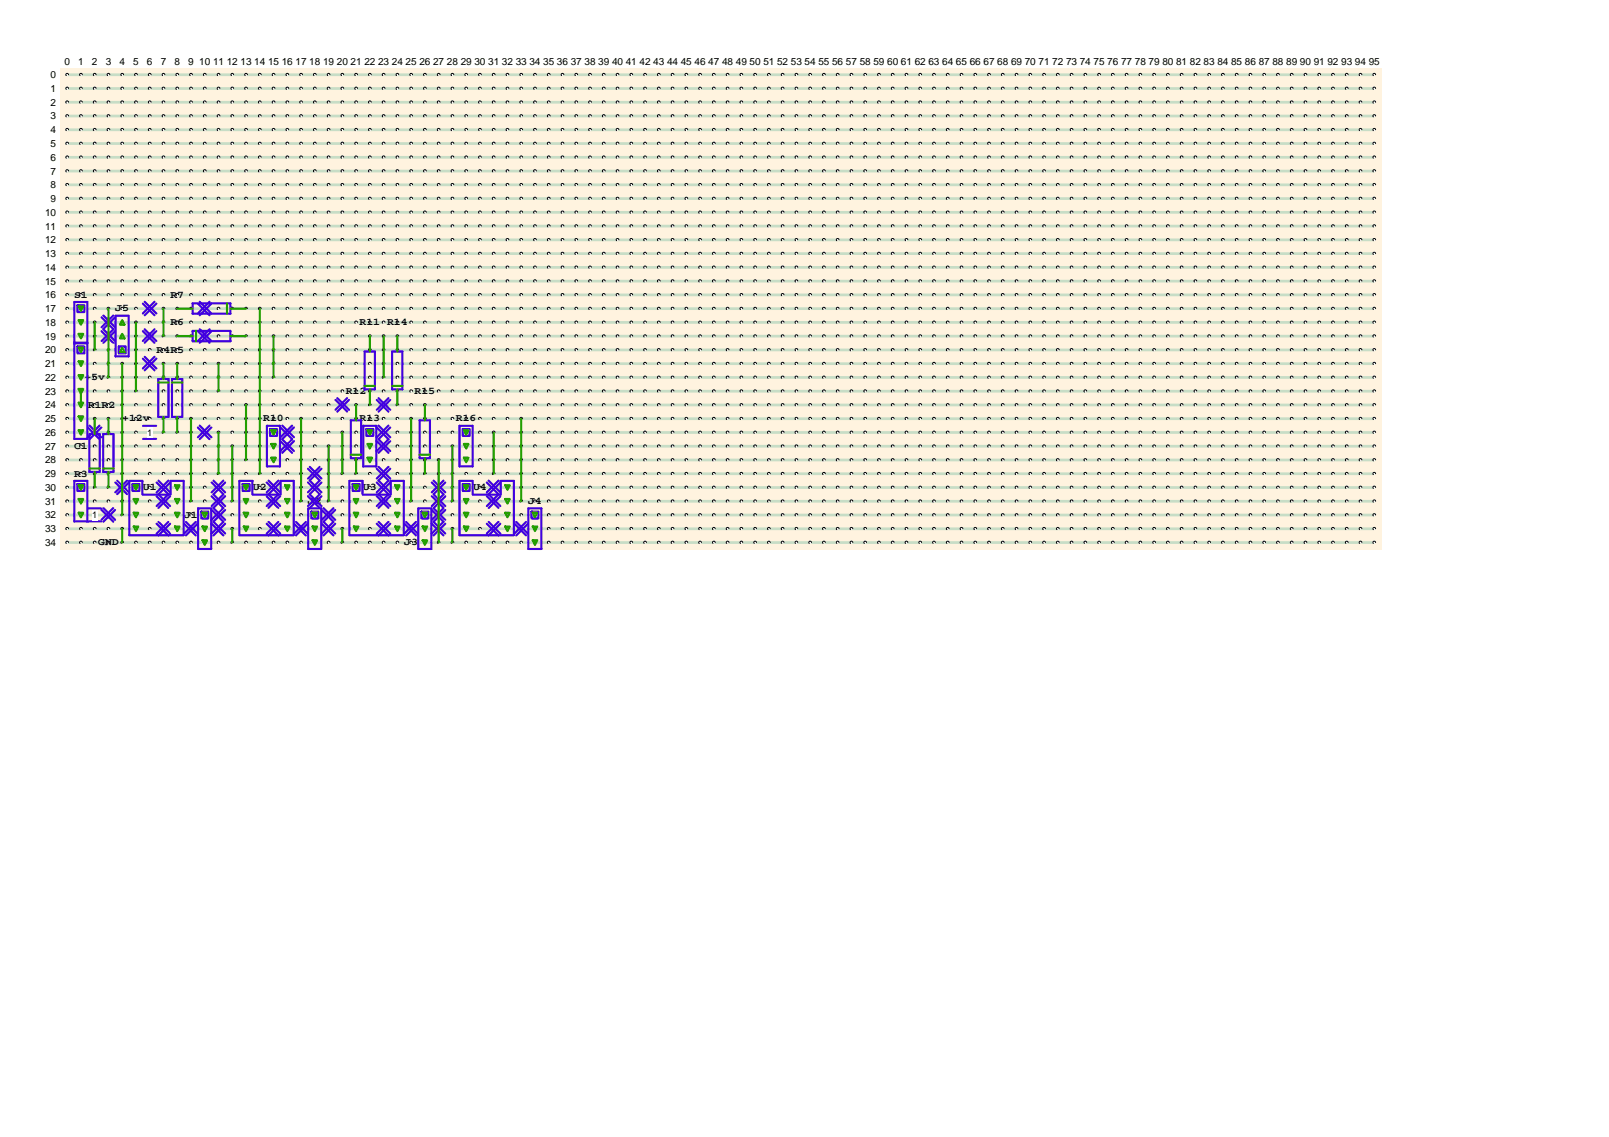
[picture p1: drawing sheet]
<svg xmlns="http://www.w3.org/2000/svg" width="297mm" height="210mm" viewBox="0 0 297 210" stroke-linecap="round" stroke-linejoin="round" font-family="sans-serif">
<defs><g id="words">
<g font-size="1.9">
<text x="13.7" y="54.9">S1</text>
<text x="21.3" y="57.5">J5</text>
<text x="31.5" y="54.9">R7</text>
<text x="28.9" y="65.1">R4R5</text>
<text x="31.5" y="60">R6</text>
<text x="66.4" y="60">R11 R14</text>
<text x="15.6" y="70.2">+5v</text>
<text x="16.2" y="75.3">R1R2</text>
<text x="22.6" y="77.8">+12v</text>
<text x="48.6" y="77.8">R10</text>
<text x="63.8" y="72.7">R12</text>
<text x="66.4" y="77.8">R13</text>
<text x="76.5" y="72.7">R15</text>
<text x="84.2" y="77.8">R16</text>
<text x="13.7" y="82.9">C1</text>
<text x="13.7" y="88">R3</text>
<text x="26.4" y="90.5">U1</text>
<text x="34" y="95.6">J1</text>
<text x="46.7" y="90.5">U2</text>
<text x="56.9" y="93">J2</text>
<text x="67" y="90.5">U3</text>
<text x="87.3" y="90.5">U4</text>
<text x="97.5" y="93">J4</text>
<text x="18.1" y="100.7">GND</text>
<text x="74.6" y="100.7">J3</text>
</g>
<g font-size="1.8">
<text x="11.9" y="12">0</text>
<text x="14.4" y="12">1</text>
<text x="17" y="12">2</text>
<text x="19.5" y="12">3</text>
<text x="22.1" y="12">4</text>
<text x="24.6" y="12">5</text>
<text x="27.1" y="12">6</text>
<text x="29.7" y="12">7</text>
<text x="32.2" y="12">8</text>
<text x="34.8" y="12">9</text>
<text x="36.8" y="12">10</text>
<text x="39.3" y="12">11</text>
<text x="41.9" y="12">12</text>
<text x="44.4" y="12">13</text>
<text x="46.9" y="12">14</text>
<text x="49.5" y="12">15</text>
<text x="52" y="12">16</text>
<text x="54.6" y="12">17</text>
<text x="57.1" y="12">18</text>
<text x="59.6" y="12">19</text>
<text x="62.2" y="12">20</text>
<text x="64.7" y="12">21</text>
<text x="67.3" y="12">22</text>
<text x="69.8" y="12">23</text>
<text x="72.3" y="12">24</text>
<text x="74.9" y="12">25</text>
<text x="77.4" y="12">26</text>
<text x="80" y="12">27</text>
<text x="82.5" y="12">28</text>
<text x="85" y="12">29</text>
<text x="87.6" y="12">30</text>
<text x="90.1" y="12">31</text>
<text x="92.7" y="12">32</text>
<text x="95.2" y="12">33</text>
<text x="97.7" y="12">34</text>
<text x="100.3" y="12">35</text>
<text x="102.8" y="12">36</text>
<text x="105.4" y="12">37</text>
<text x="107.9" y="12">38</text>
<text x="110.4" y="12">39</text>
<text x="113" y="12">40</text>
<text x="115.5" y="12">41</text>
<text x="118.1" y="12">42</text>
<text x="120.6" y="12">43</text>
<text x="123.1" y="12">44</text>
<text x="125.7" y="12">45</text>
<text x="128.2" y="12">46</text>
<text x="130.8" y="12">47</text>
<text x="133.3" y="12">48</text>
<text x="135.8" y="12">49</text>
<text x="138.4" y="12">50</text>
<text x="140.9" y="12">51</text>
<text x="143.5" y="12">52</text>
<text x="146" y="12">53</text>
<text x="148.5" y="12">54</text>
<text x="151.1" y="12">55</text>
<text x="153.6" y="12">56</text>
<text x="156.2" y="12">57</text>
<text x="158.7" y="12">58</text>
<text x="161.2" y="12">59</text>
<text x="163.8" y="12">60</text>
<text x="166.3" y="12">61</text>
<text x="168.9" y="12">62</text>
<text x="171.4" y="12">63</text>
<text x="173.9" y="12">64</text>
<text x="176.5" y="12">65</text>
<text x="179" y="12">66</text>
<text x="181.6" y="12">67</text>
<text x="184.1" y="12">68</text>
<text x="186.6" y="12">69</text>
<text x="189.2" y="12">70</text>
<text x="191.7" y="12">71</text>
<text x="194.3" y="12">72</text>
<text x="196.8" y="12">73</text>
<text x="199.3" y="12">74</text>
<text x="201.9" y="12">75</text>
<text x="204.4" y="12">76</text>
<text x="207" y="12">77</text>
<text x="209.5" y="12">78</text>
<text x="212" y="12">79</text>
<text x="214.6" y="12">80</text>
<text x="217.1" y="12">81</text>
<text x="219.7" y="12">82</text>
<text x="222.2" y="12">83</text>
<text x="224.7" y="12">84</text>
<text x="227.3" y="12">85</text>
<text x="229.8" y="12">86</text>
<text x="232.4" y="12">87</text>
<text x="234.9" y="12">88</text>
<text x="237.4" y="12">89</text>
<text x="240" y="12">90</text>
<text x="242.5" y="12">91</text>
<text x="245.1" y="12">92</text>
<text x="247.6" y="12">93</text>
<text x="250.1" y="12">94</text>
<text x="252.7" y="12">95</text>
<text x="9.3" y="14.4">0</text>
<text x="9.3" y="17">1</text>
<text x="9.3" y="19.5">2</text>
<text x="9.3" y="22.1">3</text>
<text x="9.3" y="24.6">4</text>
<text x="9.3" y="27.1">5</text>
<text x="9.3" y="29.7">6</text>
<text x="9.3" y="32.2">7</text>
<text x="9.3" y="34.8">8</text>
<text x="8.3" y="39.8">10</text>
<text x="9.3" y="37.3">9</text>
<text x="8.3" y="42.4">11</text>
<text x="8.3" y="44.9">12</text>
<text x="8.3" y="47.5">13</text>
<text x="8.3" y="50">14</text>
<text x="8.3" y="52.5">15</text>
<text x="8.3" y="55.1">16</text>
<text x="8.3" y="57.6">17</text>
<text x="8.3" y="60.2">18</text>
<text x="8.3" y="62.7">19</text>
<text x="8.3" y="65.2">20</text>
<text x="8.3" y="67.8">21</text>
<text x="8.3" y="70.3">22</text>
<text x="8.3" y="72.9">23</text>
<text x="8.3" y="75.4">24</text>
<text x="8.3" y="77.9">25</text>
<text x="8.3" y="80.5">26</text>
<text x="8.3" y="83">27</text>
<text x="8.3" y="85.6">28</text>
<text x="8.3" y="88.1">29</text>
<text x="8.3" y="90.6">30</text>
<text x="8.3" y="93.2">31</text>
<text x="8.3" y="95.7">32</text>
<text x="8.3" y="98.3">33</text>
<text x="8.3" y="100.8">34</text>
</g>
<g font-size="1.7">
<text x="27.2" y="80.4">1</text>
<text x="17" y="95.7">1</text>
</g>
</g></defs>
<path d="M11.1 12.5h243.9v89h-243.9z" fill="#fff3df"/>
<g fill="none" stroke="#c7ddc6" stroke-width=".5">
<path d="M12.4 13.8h241.3M12.4 16.3h241.3M12.4 18.9h241.3M12.4 21.4h241.3M12.4 24h241.3M12.4 26.5h241.3M12.4 29h241.3M12.4 31.6h241.3M12.4 34.1h241.3M12.4 36.7h241.3M12.4 39.2h241.3M12.4 41.7h241.3"/>
<path d="M12.4 44.3h241.3M12.4 46.8h241.3M12.4 49.4h241.3M12.4 51.9h241.3M12.4 54.4h241.3M12.4 57h241.3M12.4 59.5h241.3M12.4 62.1h241.3M12.4 64.6h241.3M12.4 67.1h241.3M12.4 69.7h241.3M12.4 72.2h241.3"/>
<path d="M12.4 74.8h241.3M12.4 77.3h241.3M12.4 79.8h241.3M12.4 82.4h241.3M12.4 84.9h241.3M12.4 87.5h241.3M12.4 90h241.3M12.4 92.5h241.3M12.4 95.1h241.3M12.4 97.6h241.3M12.4 100.2h241.3"/>
</g>
<circle cx="12.4" cy="13.8" r=".25" fill="#fff"/>
<circle cx="12.4" cy="13.8" r=".25" fill="none" stroke="#fff" stroke-width=".18" stroke-dasharray="1 1 1 1 1 1 1 1"/>
<circle cx="12.4" cy="13.8" r=".25" fill="none" stroke="#000" stroke-width=".18" stroke-dasharray="1 1 1 1 1 1 1 1"/>
<circle cx="14.9" cy="13.8" r=".25" fill="#fff"/>
<circle cx="14.9" cy="13.8" r=".25" fill="none" stroke="#fff" stroke-width=".18" stroke-dasharray="1 1 1 1 1 1 1 1"/>
<circle cx="14.9" cy="13.8" r=".25" fill="none" stroke="#000" stroke-width=".18" stroke-dasharray="1 1 1 1 1 1 1 1"/>
<circle cx="17.5" cy="13.8" r=".25" fill="#fff"/>
<circle cx="17.5" cy="13.8" r=".25" fill="none" stroke="#fff" stroke-width=".18" stroke-dasharray="1 1 1 1 1 1 1 1"/>
<circle cx="17.5" cy="13.8" r=".25" fill="none" stroke="#000" stroke-width=".18" stroke-dasharray="1 1 1 1 1 1 1 1"/>
<circle cx="20" cy="13.8" r=".25" fill="#fff"/>
<circle cx="20" cy="13.8" r=".25" fill="none" stroke="#fff" stroke-width=".18" stroke-dasharray="1 1 1 1 1 1 1 1"/>
<circle cx="20" cy="13.8" r=".25" fill="none" stroke="#000" stroke-width=".18" stroke-dasharray="1 1 1 1 1 1 1 1"/>
<circle cx="22.6" cy="13.8" r=".25" fill="#fff"/>
<circle cx="22.6" cy="13.8" r=".25" fill="none" stroke="#fff" stroke-width=".18" stroke-dasharray="1 1 1 1 1 1 1 1"/>
<circle cx="22.6" cy="13.8" r=".25" fill="none" stroke="#000" stroke-width=".18" stroke-dasharray="1 1 1 1 1 1 1 1"/>
<circle cx="25.1" cy="13.8" r=".25" fill="#fff"/>
<circle cx="25.1" cy="13.8" r=".25" fill="none" stroke="#fff" stroke-width=".18" stroke-dasharray="1 1 1 1 1 1 1 1"/>
<circle cx="25.1" cy="13.8" r=".25" fill="none" stroke="#000" stroke-width=".18" stroke-dasharray="1 1 1 1 1 1 1 1"/>
<circle cx="27.6" cy="13.8" r=".25" fill="#fff"/>
<circle cx="27.6" cy="13.8" r=".25" fill="none" stroke="#fff" stroke-width=".18" stroke-dasharray="1 1 1 1 1 1 1 1"/>
<circle cx="27.6" cy="13.8" r=".25" fill="none" stroke="#000" stroke-width=".18" stroke-dasharray="1 1 1 1 1 1 1 1"/>
<circle cx="30.2" cy="13.8" r=".25" fill="#fff"/>
<circle cx="30.2" cy="13.8" r=".25" fill="none" stroke="#fff" stroke-width=".18" stroke-dasharray="1 1 1 1 1 1 1 1"/>
<circle cx="30.2" cy="13.8" r=".25" fill="none" stroke="#000" stroke-width=".18" stroke-dasharray="1 1 1 1 1 1 1 1"/>
<circle cx="32.7" cy="13.8" r=".25" fill="#fff"/>
<circle cx="32.7" cy="13.8" r=".25" fill="none" stroke="#fff" stroke-width=".18" stroke-dasharray="1 1 1 1 1 1 1 1"/>
<circle cx="32.7" cy="13.8" r=".25" fill="none" stroke="#000" stroke-width=".18" stroke-dasharray="1 1 1 1 1 1 1 1"/>
<circle cx="35.3" cy="13.8" r=".25" fill="#fff"/>
<circle cx="35.3" cy="13.8" r=".25" fill="none" stroke="#fff" stroke-width=".18" stroke-dasharray="1 1 1 1 1 1 1 1"/>
<circle cx="35.3" cy="13.8" r=".25" fill="none" stroke="#000" stroke-width=".18" stroke-dasharray="1 1 1 1 1 1 1 1"/>
<circle cx="37.8" cy="13.8" r=".25" fill="#fff"/>
<circle cx="37.8" cy="13.8" r=".25" fill="none" stroke="#fff" stroke-width=".18" stroke-dasharray="1 1 1 1 1 1 1 1"/>
<circle cx="37.8" cy="13.8" r=".25" fill="none" stroke="#000" stroke-width=".18" stroke-dasharray="1 1 1 1 1 1 1 1"/>
<circle cx="40.3" cy="13.8" r=".25" fill="#fff"/>
<circle cx="40.3" cy="13.8" r=".25" fill="none" stroke="#fff" stroke-width=".18" stroke-dasharray="1 1 1 1 1 1 1 1"/>
<circle cx="40.3" cy="13.8" r=".25" fill="none" stroke="#000" stroke-width=".18" stroke-dasharray="1 1 1 1 1 1 1 1"/>
<circle cx="42.9" cy="13.8" r=".25" fill="#fff"/>
<circle cx="42.9" cy="13.8" r=".25" fill="none" stroke="#fff" stroke-width=".18" stroke-dasharray="1 1 1 1 1 1 1 1"/>
<circle cx="42.9" cy="13.8" r=".25" fill="none" stroke="#000" stroke-width=".18" stroke-dasharray="1 1 1 1 1 1 1 1"/>
<circle cx="45.4" cy="13.8" r=".25" fill="#fff"/>
<circle cx="45.4" cy="13.8" r=".25" fill="none" stroke="#fff" stroke-width=".18" stroke-dasharray="1 1 1 1 1 1 1 1"/>
<circle cx="45.4" cy="13.8" r=".25" fill="none" stroke="#000" stroke-width=".18" stroke-dasharray="1 1 1 1 1 1 1 1"/>
<circle cx="48" cy="13.8" r=".25" fill="#fff"/>
<circle cx="48" cy="13.8" r=".25" fill="none" stroke="#fff" stroke-width=".18" stroke-dasharray="1 1 1 1 1 1 1 1"/>
<circle cx="48" cy="13.8" r=".25" fill="none" stroke="#000" stroke-width=".18" stroke-dasharray="1 1 1 1 1 1 1 1"/>
<circle cx="50.5" cy="13.8" r=".25" fill="#fff"/>
<circle cx="50.5" cy="13.8" r=".25" fill="none" stroke="#fff" stroke-width=".18" stroke-dasharray="1 1 1 1 1 1 1 1"/>
<circle cx="50.5" cy="13.8" r=".25" fill="none" stroke="#000" stroke-width=".18" stroke-dasharray="1 1 1 1 1 1 1 1"/>
<circle cx="53" cy="13.8" r=".25" fill="#fff"/>
<circle cx="53" cy="13.8" r=".25" fill="none" stroke="#fff" stroke-width=".18" stroke-dasharray="1 1 1 1 1 1 1 1"/>
<circle cx="53" cy="13.8" r=".25" fill="none" stroke="#000" stroke-width=".18" stroke-dasharray="1 1 1 1 1 1 1 1"/>
<circle cx="55.6" cy="13.8" r=".25" fill="#fff"/>
<circle cx="55.6" cy="13.8" r=".25" fill="none" stroke="#fff" stroke-width=".18" stroke-dasharray="1 1 1 1 1 1 1 1"/>
<circle cx="55.6" cy="13.8" r=".25" fill="none" stroke="#000" stroke-width=".18" stroke-dasharray="1 1 1 1 1 1 1 1"/>
<circle cx="58.1" cy="13.8" r=".25" fill="#fff"/>
<circle cx="58.1" cy="13.8" r=".25" fill="none" stroke="#fff" stroke-width=".18" stroke-dasharray="1 1 1 1 1 1 1 1"/>
<circle cx="58.1" cy="13.8" r=".25" fill="none" stroke="#000" stroke-width=".18" stroke-dasharray="1 1 1 1 1 1 1 1"/>
<circle cx="60.7" cy="13.8" r=".25" fill="#fff"/>
<circle cx="60.7" cy="13.8" r=".25" fill="none" stroke="#fff" stroke-width=".18" stroke-dasharray="1 1 1 1 1 1 1 1"/>
<circle cx="60.7" cy="13.8" r=".25" fill="none" stroke="#000" stroke-width=".18" stroke-dasharray="1 1 1 1 1 1 1 1"/>
<circle cx="63.2" cy="13.8" r=".25" fill="#fff"/>
<circle cx="63.2" cy="13.8" r=".25" fill="none" stroke="#fff" stroke-width=".18" stroke-dasharray="1 1 1 1 1 1 1 1"/>
<circle cx="63.2" cy="13.8" r=".25" fill="none" stroke="#000" stroke-width=".18" stroke-dasharray="1 1 1 1 1 1 1 1"/>
<circle cx="65.7" cy="13.8" r=".25" fill="#fff"/>
<circle cx="65.7" cy="13.8" r=".25" fill="none" stroke="#fff" stroke-width=".18" stroke-dasharray="1 1 1 1 1 1 1 1"/>
<circle cx="65.7" cy="13.8" r=".25" fill="none" stroke="#000" stroke-width=".18" stroke-dasharray="1 1 1 1 1 1 1 1"/>
<circle cx="68.3" cy="13.8" r=".25" fill="#fff"/>
<circle cx="68.3" cy="13.8" r=".25" fill="none" stroke="#fff" stroke-width=".18" stroke-dasharray="1 1 1 1 1 1 1 1"/>
<circle cx="68.3" cy="13.8" r=".25" fill="none" stroke="#000" stroke-width=".18" stroke-dasharray="1 1 1 1 1 1 1 1"/>
<circle cx="70.8" cy="13.8" r=".25" fill="#fff"/>
<circle cx="70.8" cy="13.8" r=".25" fill="none" stroke="#fff" stroke-width=".18" stroke-dasharray="1 1 1 1 1 1 1 1"/>
<circle cx="70.8" cy="13.8" r=".25" fill="none" stroke="#000" stroke-width=".18" stroke-dasharray="1 1 1 1 1 1 1 1"/>
<circle cx="73.4" cy="13.8" r=".25" fill="#fff"/>
<circle cx="73.4" cy="13.8" r=".25" fill="none" stroke="#fff" stroke-width=".18" stroke-dasharray="1 1 1 1 1 1 1 1"/>
<circle cx="73.4" cy="13.8" r=".25" fill="none" stroke="#000" stroke-width=".18" stroke-dasharray="1 1 1 1 1 1 1 1"/>
<circle cx="75.9" cy="13.8" r=".25" fill="#fff"/>
<circle cx="75.9" cy="13.8" r=".25" fill="none" stroke="#fff" stroke-width=".18" stroke-dasharray="1 1 1 1 1 1 1 1"/>
<circle cx="75.9" cy="13.8" r=".25" fill="none" stroke="#000" stroke-width=".18" stroke-dasharray="1 1 1 1 1 1 1 1"/>
<circle cx="78.4" cy="13.8" r=".25" fill="#fff"/>
<circle cx="78.4" cy="13.8" r=".25" fill="none" stroke="#fff" stroke-width=".18" stroke-dasharray="1 1 1 1 1 1 1 1"/>
<circle cx="78.4" cy="13.8" r=".25" fill="none" stroke="#000" stroke-width=".18" stroke-dasharray="1 1 1 1 1 1 1 1"/>
<circle cx="81" cy="13.8" r=".25" fill="#fff"/>
<circle cx="81" cy="13.8" r=".25" fill="none" stroke="#fff" stroke-width=".18" stroke-dasharray="1 1 1 1 1 1 1 1"/>
<circle cx="81" cy="13.8" r=".25" fill="none" stroke="#000" stroke-width=".18" stroke-dasharray="1 1 1 1 1 1 1 1"/>
<circle cx="83.5" cy="13.8" r=".25" fill="#fff"/>
<circle cx="83.5" cy="13.8" r=".25" fill="none" stroke="#fff" stroke-width=".18" stroke-dasharray="1 1 1 1 1 1 1 1"/>
<circle cx="83.5" cy="13.8" r=".25" fill="none" stroke="#000" stroke-width=".18" stroke-dasharray="1 1 1 1 1 1 1 1"/>
<circle cx="86.1" cy="13.8" r=".25" fill="#fff"/>
<circle cx="86.1" cy="13.8" r=".25" fill="none" stroke="#fff" stroke-width=".18" stroke-dasharray="1 1 1 1 1 1 1 1"/>
<circle cx="86.1" cy="13.8" r=".25" fill="none" stroke="#000" stroke-width=".18" stroke-dasharray="1 1 1 1 1 1 1 1"/>
<circle cx="88.6" cy="13.8" r=".25" fill="#fff"/>
<circle cx="88.6" cy="13.8" r=".25" fill="none" stroke="#fff" stroke-width=".18" stroke-dasharray="1 1 1 1 1 1 1 1"/>
<circle cx="88.6" cy="13.8" r=".25" fill="none" stroke="#000" stroke-width=".18" stroke-dasharray="1 1 1 1 1 1 1 1"/>
<circle cx="91.1" cy="13.8" r=".25" fill="#fff"/>
<circle cx="91.1" cy="13.8" r=".25" fill="none" stroke="#fff" stroke-width=".18" stroke-dasharray="1 1 1 1 1 1 1 1"/>
<circle cx="91.1" cy="13.8" r=".25" fill="none" stroke="#000" stroke-width=".18" stroke-dasharray="1 1 1 1 1 1 1 1"/>
<circle cx="93.7" cy="13.8" r=".25" fill="#fff"/>
<circle cx="93.7" cy="13.8" r=".25" fill="none" stroke="#fff" stroke-width=".18" stroke-dasharray="1 1 1 1 1 1 1 1"/>
<circle cx="93.7" cy="13.8" r=".25" fill="none" stroke="#000" stroke-width=".18" stroke-dasharray="1 1 1 1 1 1 1 1"/>
<circle cx="96.2" cy="13.8" r=".25" fill="#fff"/>
<circle cx="96.2" cy="13.8" r=".25" fill="none" stroke="#fff" stroke-width=".18" stroke-dasharray="1 1 1 1 1 1 1 1"/>
<circle cx="96.2" cy="13.8" r=".25" fill="none" stroke="#000" stroke-width=".18" stroke-dasharray="1 1 1 1 1 1 1 1"/>
<circle cx="98.8" cy="13.8" r=".25" fill="#fff"/>
<circle cx="98.8" cy="13.8" r=".25" fill="none" stroke="#fff" stroke-width=".18" stroke-dasharray="1 1 1 1 1 1 1 1"/>
<circle cx="98.8" cy="13.8" r=".25" fill="none" stroke="#000" stroke-width=".18" stroke-dasharray="1 1 1 1 1 1 1 1"/>
<circle cx="101.3" cy="13.8" r=".25" fill="#fff"/>
<circle cx="101.3" cy="13.8" r=".25" fill="none" stroke="#fff" stroke-width=".18" stroke-dasharray="1 1 1 1 1 1 1 1"/>
<circle cx="101.3" cy="13.8" r=".25" fill="none" stroke="#000" stroke-width=".18" stroke-dasharray="1 1 1 1 1 1 1 1"/>
<circle cx="103.8" cy="13.8" r=".25" fill="#fff"/>
<circle cx="103.8" cy="13.8" r=".25" fill="none" stroke="#fff" stroke-width=".18" stroke-dasharray="1 1 1 1 1 1 1 1"/>
<circle cx="103.8" cy="13.8" r=".25" fill="none" stroke="#000" stroke-width=".18" stroke-dasharray="1 1 1 1 1 1 1 1"/>
<circle cx="106.4" cy="13.8" r=".25" fill="#fff"/>
<circle cx="106.4" cy="13.8" r=".25" fill="none" stroke="#fff" stroke-width=".18" stroke-dasharray="1 1 1 1 1 1 1 1"/>
<circle cx="106.4" cy="13.8" r=".25" fill="none" stroke="#000" stroke-width=".18" stroke-dasharray="1 1 1 1 1 1 1 1"/>
<circle cx="108.9" cy="13.8" r=".25" fill="#fff"/>
<circle cx="108.9" cy="13.8" r=".25" fill="none" stroke="#fff" stroke-width=".18" stroke-dasharray="1 1 1 1 1 1 1 1"/>
<circle cx="108.9" cy="13.8" r=".25" fill="none" stroke="#000" stroke-width=".18" stroke-dasharray="1 1 1 1 1 1 1 1"/>
<circle cx="111.5" cy="13.8" r=".25" fill="#fff"/>
<circle cx="111.5" cy="13.8" r=".25" fill="none" stroke="#fff" stroke-width=".18" stroke-dasharray="1 1 1 1 1 1 1 1"/>
<circle cx="111.5" cy="13.8" r=".25" fill="none" stroke="#000" stroke-width=".18" stroke-dasharray="1 1 1 1 1 1 1 1"/>
<circle cx="114" cy="13.8" r=".25" fill="#fff"/>
<circle cx="114" cy="13.8" r=".25" fill="none" stroke="#fff" stroke-width=".18" stroke-dasharray="1 1 1 1 1 1 1 1"/>
<circle cx="114" cy="13.8" r=".25" fill="none" stroke="#000" stroke-width=".18" stroke-dasharray="1 1 1 1 1 1 1 1"/>
<circle cx="116.5" cy="13.8" r=".25" fill="#fff"/>
<circle cx="116.5" cy="13.8" r=".25" fill="none" stroke="#fff" stroke-width=".18" stroke-dasharray="1 1 1 1 1 1 1 1"/>
<circle cx="116.5" cy="13.8" r=".25" fill="none" stroke="#000" stroke-width=".18" stroke-dasharray="1 1 1 1 1 1 1 1"/>
<circle cx="119.1" cy="13.8" r=".25" fill="#fff"/>
<circle cx="119.1" cy="13.8" r=".25" fill="none" stroke="#fff" stroke-width=".18" stroke-dasharray="1 1 1 1 1 1 1 1"/>
<circle cx="119.1" cy="13.8" r=".25" fill="none" stroke="#000" stroke-width=".18" stroke-dasharray="1 1 1 1 1 1 1 1"/>
<circle cx="121.6" cy="13.8" r=".25" fill="#fff"/>
<circle cx="121.6" cy="13.8" r=".25" fill="none" stroke="#fff" stroke-width=".18" stroke-dasharray="1 1 1 1 1 1 1 1"/>
<circle cx="121.6" cy="13.8" r=".25" fill="none" stroke="#000" stroke-width=".18" stroke-dasharray="1 1 1 1 1 1 1 1"/>
<circle cx="124.2" cy="13.8" r=".25" fill="#fff"/>
<circle cx="124.2" cy="13.8" r=".25" fill="none" stroke="#fff" stroke-width=".18" stroke-dasharray="1 1 1 1 1 1 1 1"/>
<circle cx="124.2" cy="13.8" r=".25" fill="none" stroke="#000" stroke-width=".18" stroke-dasharray="1 1 1 1 1 1 1 1"/>
<circle cx="126.7" cy="13.8" r=".25" fill="#fff"/>
<circle cx="126.7" cy="13.8" r=".25" fill="none" stroke="#fff" stroke-width=".18" stroke-dasharray="1 1 1 1 1 1 1 1"/>
<circle cx="126.7" cy="13.8" r=".25" fill="none" stroke="#000" stroke-width=".18" stroke-dasharray="1 1 1 1 1 1 1 1"/>
<circle cx="129.2" cy="13.8" r=".25" fill="#fff"/>
<circle cx="129.2" cy="13.8" r=".25" fill="none" stroke="#fff" stroke-width=".18" stroke-dasharray="1 1 1 1 1 1 1 1"/>
<circle cx="129.2" cy="13.8" r=".25" fill="none" stroke="#000" stroke-width=".18" stroke-dasharray="1 1 1 1 1 1 1 1"/>
<circle cx="131.8" cy="13.8" r=".25" fill="#fff"/>
<circle cx="131.8" cy="13.8" r=".25" fill="none" stroke="#fff" stroke-width=".18" stroke-dasharray="1 1 1 1 1 1 1 1"/>
<circle cx="131.8" cy="13.8" r=".25" fill="none" stroke="#000" stroke-width=".18" stroke-dasharray="1 1 1 1 1 1 1 1"/>
<circle cx="134.3" cy="13.8" r=".25" fill="#fff"/>
<circle cx="134.3" cy="13.8" r=".25" fill="none" stroke="#fff" stroke-width=".18" stroke-dasharray="1 1 1 1 1 1 1 1"/>
<circle cx="134.3" cy="13.8" r=".25" fill="none" stroke="#000" stroke-width=".18" stroke-dasharray="1 1 1 1 1 1 1 1"/>
<circle cx="136.9" cy="13.8" r=".25" fill="#fff"/>
<circle cx="136.9" cy="13.8" r=".25" fill="none" stroke="#fff" stroke-width=".18" stroke-dasharray="1 1 1 1 1 1 1 1"/>
<circle cx="136.9" cy="13.8" r=".25" fill="none" stroke="#000" stroke-width=".18" stroke-dasharray="1 1 1 1 1 1 1 1"/>
<circle cx="139.4" cy="13.8" r=".25" fill="#fff"/>
<circle cx="139.4" cy="13.8" r=".25" fill="none" stroke="#fff" stroke-width=".18" stroke-dasharray="1 1 1 1 1 1 1 1"/>
<circle cx="139.4" cy="13.8" r=".25" fill="none" stroke="#000" stroke-width=".18" stroke-dasharray="1 1 1 1 1 1 1 1"/>
<circle cx="141.9" cy="13.8" r=".25" fill="#fff"/>
<circle cx="141.9" cy="13.8" r=".25" fill="none" stroke="#fff" stroke-width=".18" stroke-dasharray="1 1 1 1 1 1 1 1"/>
<circle cx="141.9" cy="13.8" r=".25" fill="none" stroke="#000" stroke-width=".18" stroke-dasharray="1 1 1 1 1 1 1 1"/>
<circle cx="144.5" cy="13.8" r=".25" fill="#fff"/>
<circle cx="144.5" cy="13.8" r=".25" fill="none" stroke="#fff" stroke-width=".18" stroke-dasharray="1 1 1 1 1 1 1 1"/>
<circle cx="144.5" cy="13.8" r=".25" fill="none" stroke="#000" stroke-width=".18" stroke-dasharray="1 1 1 1 1 1 1 1"/>
<circle cx="147" cy="13.8" r=".25" fill="#fff"/>
<circle cx="147" cy="13.8" r=".25" fill="none" stroke="#fff" stroke-width=".18" stroke-dasharray="1 1 1 1 1 1 1 1"/>
<circle cx="147" cy="13.8" r=".25" fill="none" stroke="#000" stroke-width=".18" stroke-dasharray="1 1 1 1 1 1 1 1"/>
<circle cx="149.6" cy="13.8" r=".25" fill="#fff"/>
<circle cx="149.6" cy="13.8" r=".25" fill="none" stroke="#fff" stroke-width=".18" stroke-dasharray="1 1 1 1 1 1 1 1"/>
<circle cx="149.6" cy="13.8" r=".25" fill="none" stroke="#000" stroke-width=".18" stroke-dasharray="1 1 1 1 1 1 1 1"/>
<circle cx="152.1" cy="13.8" r=".25" fill="#fff"/>
<circle cx="152.1" cy="13.8" r=".25" fill="none" stroke="#fff" stroke-width=".18" stroke-dasharray="1 1 1 1 1 1 1 1"/>
<circle cx="152.1" cy="13.8" r=".25" fill="none" stroke="#000" stroke-width=".18" stroke-dasharray="1 1 1 1 1 1 1 1"/>
<circle cx="154.6" cy="13.8" r=".25" fill="#fff"/>
<circle cx="154.6" cy="13.8" r=".25" fill="none" stroke="#fff" stroke-width=".18" stroke-dasharray="1 1 1 1 1 1 1 1"/>
<circle cx="154.6" cy="13.8" r=".25" fill="none" stroke="#000" stroke-width=".18" stroke-dasharray="1 1 1 1 1 1 1 1"/>
<circle cx="157.2" cy="13.8" r=".25" fill="#fff"/>
<circle cx="157.2" cy="13.8" r=".25" fill="none" stroke="#fff" stroke-width=".18" stroke-dasharray="1 1 1 1 1 1 1 1"/>
<circle cx="157.2" cy="13.8" r=".25" fill="none" stroke="#000" stroke-width=".18" stroke-dasharray="1 1 1 1 1 1 1 1"/>
<circle cx="159.7" cy="13.8" r=".25" fill="#fff"/>
<circle cx="159.7" cy="13.8" r=".25" fill="none" stroke="#fff" stroke-width=".18" stroke-dasharray="1 1 1 1 1 1 1 1"/>
<circle cx="159.7" cy="13.8" r=".25" fill="none" stroke="#000" stroke-width=".18" stroke-dasharray="1 1 1 1 1 1 1 1"/>
<circle cx="162.3" cy="13.8" r=".25" fill="#fff"/>
<circle cx="162.3" cy="13.8" r=".25" fill="none" stroke="#fff" stroke-width=".18" stroke-dasharray="1 1 1 1 1 1 1 1"/>
<circle cx="162.3" cy="13.8" r=".25" fill="none" stroke="#000" stroke-width=".18" stroke-dasharray="1 1 1 1 1 1 1 1"/>
<circle cx="164.8" cy="13.8" r=".25" fill="#fff"/>
<circle cx="164.8" cy="13.8" r=".25" fill="none" stroke="#fff" stroke-width=".18" stroke-dasharray="1 1 1 1 1 1 1 1"/>
<circle cx="164.8" cy="13.8" r=".25" fill="none" stroke="#000" stroke-width=".18" stroke-dasharray="1 1 1 1 1 1 1 1"/>
<circle cx="167.3" cy="13.8" r=".25" fill="#fff"/>
<circle cx="167.3" cy="13.8" r=".25" fill="none" stroke="#fff" stroke-width=".18" stroke-dasharray="1 1 1 1 1 1 1 1"/>
<circle cx="167.3" cy="13.8" r=".25" fill="none" stroke="#000" stroke-width=".18" stroke-dasharray="1 1 1 1 1 1 1 1"/>
<circle cx="169.9" cy="13.8" r=".25" fill="#fff"/>
<circle cx="169.9" cy="13.8" r=".25" fill="none" stroke="#fff" stroke-width=".18" stroke-dasharray="1 1 1 1 1 1 1 1"/>
<circle cx="169.9" cy="13.8" r=".25" fill="none" stroke="#000" stroke-width=".18" stroke-dasharray="1 1 1 1 1 1 1 1"/>
<circle cx="172.4" cy="13.8" r=".25" fill="#fff"/>
<circle cx="172.4" cy="13.8" r=".25" fill="none" stroke="#fff" stroke-width=".18" stroke-dasharray="1 1 1 1 1 1 1 1"/>
<circle cx="172.4" cy="13.8" r=".25" fill="none" stroke="#000" stroke-width=".18" stroke-dasharray="1 1 1 1 1 1 1 1"/>
<circle cx="175" cy="13.8" r=".25" fill="#fff"/>
<circle cx="175" cy="13.8" r=".25" fill="none" stroke="#fff" stroke-width=".18" stroke-dasharray="1 1 1 1 1 1 1 1"/>
<circle cx="175" cy="13.8" r=".25" fill="none" stroke="#000" stroke-width=".18" stroke-dasharray="1 1 1 1 1 1 1 1"/>
<circle cx="177.5" cy="13.8" r=".25" fill="#fff"/>
<circle cx="177.5" cy="13.8" r=".25" fill="none" stroke="#fff" stroke-width=".18" stroke-dasharray="1 1 1 1 1 1 1 1"/>
<circle cx="177.5" cy="13.8" r=".25" fill="none" stroke="#000" stroke-width=".18" stroke-dasharray="1 1 1 1 1 1 1 1"/>
<circle cx="180" cy="13.8" r=".25" fill="#fff"/>
<circle cx="180" cy="13.8" r=".25" fill="none" stroke="#fff" stroke-width=".18" stroke-dasharray="1 1 1 1 1 1 1 1"/>
<circle cx="180" cy="13.8" r=".25" fill="none" stroke="#000" stroke-width=".18" stroke-dasharray="1 1 1 1 1 1 1 1"/>
<circle cx="182.6" cy="13.8" r=".25" fill="#fff"/>
<circle cx="182.6" cy="13.8" r=".25" fill="none" stroke="#fff" stroke-width=".18" stroke-dasharray="1 1 1 1 1 1 1 1"/>
<circle cx="182.6" cy="13.8" r=".25" fill="none" stroke="#000" stroke-width=".18" stroke-dasharray="1 1 1 1 1 1 1 1"/>
<circle cx="185.1" cy="13.8" r=".25" fill="#fff"/>
<circle cx="185.1" cy="13.8" r=".25" fill="none" stroke="#fff" stroke-width=".18" stroke-dasharray="1 1 1 1 1 1 1 1"/>
<circle cx="185.1" cy="13.8" r=".25" fill="none" stroke="#000" stroke-width=".18" stroke-dasharray="1 1 1 1 1 1 1 1"/>
<circle cx="187.7" cy="13.8" r=".25" fill="#fff"/>
<circle cx="187.7" cy="13.8" r=".25" fill="none" stroke="#fff" stroke-width=".18" stroke-dasharray="1 1 1 1 1 1 1 1"/>
<circle cx="187.7" cy="13.8" r=".25" fill="none" stroke="#000" stroke-width=".18" stroke-dasharray="1 1 1 1 1 1 1 1"/>
<circle cx="190.2" cy="13.8" r=".25" fill="#fff"/>
<circle cx="190.2" cy="13.8" r=".25" fill="none" stroke="#fff" stroke-width=".18" stroke-dasharray="1 1 1 1 1 1 1 1"/>
<circle cx="190.2" cy="13.8" r=".25" fill="none" stroke="#000" stroke-width=".18" stroke-dasharray="1 1 1 1 1 1 1 1"/>
<circle cx="192.7" cy="13.8" r=".25" fill="#fff"/>
<circle cx="192.7" cy="13.8" r=".25" fill="none" stroke="#fff" stroke-width=".18" stroke-dasharray="1 1 1 1 1 1 1 1"/>
<circle cx="192.7" cy="13.8" r=".25" fill="none" stroke="#000" stroke-width=".18" stroke-dasharray="1 1 1 1 1 1 1 1"/>
<circle cx="195.3" cy="13.8" r=".25" fill="#fff"/>
<circle cx="195.3" cy="13.8" r=".25" fill="none" stroke="#fff" stroke-width=".18" stroke-dasharray="1 1 1 1 1 1 1 1"/>
<circle cx="195.3" cy="13.8" r=".25" fill="none" stroke="#000" stroke-width=".18" stroke-dasharray="1 1 1 1 1 1 1 1"/>
<circle cx="197.8" cy="13.8" r=".25" fill="#fff"/>
<circle cx="197.8" cy="13.8" r=".25" fill="none" stroke="#fff" stroke-width=".18" stroke-dasharray="1 1 1 1 1 1 1 1"/>
<circle cx="197.8" cy="13.8" r=".25" fill="none" stroke="#000" stroke-width=".18" stroke-dasharray="1 1 1 1 1 1 1 1"/>
<circle cx="200.4" cy="13.8" r=".25" fill="#fff"/>
<circle cx="200.4" cy="13.8" r=".25" fill="none" stroke="#fff" stroke-width=".18" stroke-dasharray="1 1 1 1 1 1 1 1"/>
<circle cx="200.4" cy="13.8" r=".25" fill="none" stroke="#000" stroke-width=".18" stroke-dasharray="1 1 1 1 1 1 1 1"/>
<circle cx="202.9" cy="13.8" r=".25" fill="#fff"/>
<circle cx="202.9" cy="13.8" r=".25" fill="none" stroke="#fff" stroke-width=".18" stroke-dasharray="1 1 1 1 1 1 1 1"/>
<circle cx="202.9" cy="13.8" r=".25" fill="none" stroke="#000" stroke-width=".18" stroke-dasharray="1 1 1 1 1 1 1 1"/>
<circle cx="205.4" cy="13.8" r=".25" fill="#fff"/>
<circle cx="205.4" cy="13.8" r=".25" fill="none" stroke="#fff" stroke-width=".18" stroke-dasharray="1 1 1 1 1 1 1 1"/>
<circle cx="205.4" cy="13.8" r=".25" fill="none" stroke="#000" stroke-width=".18" stroke-dasharray="1 1 1 1 1 1 1 1"/>
<circle cx="208" cy="13.8" r=".25" fill="#fff"/>
<circle cx="208" cy="13.8" r=".25" fill="none" stroke="#fff" stroke-width=".18" stroke-dasharray="1 1 1 1 1 1 1 1"/>
<circle cx="208" cy="13.8" r=".25" fill="none" stroke="#000" stroke-width=".18" stroke-dasharray="1 1 1 1 1 1 1 1"/>
<circle cx="210.5" cy="13.8" r=".25" fill="#fff"/>
<circle cx="210.5" cy="13.8" r=".25" fill="none" stroke="#fff" stroke-width=".18" stroke-dasharray="1 1 1 1 1 1 1 1"/>
<circle cx="210.5" cy="13.8" r=".25" fill="none" stroke="#000" stroke-width=".18" stroke-dasharray="1 1 1 1 1 1 1 1"/>
<circle cx="213.1" cy="13.8" r=".25" fill="#fff"/>
<circle cx="213.1" cy="13.8" r=".25" fill="none" stroke="#fff" stroke-width=".18" stroke-dasharray="1 1 1 1 1 1 1 1"/>
<circle cx="213.1" cy="13.8" r=".25" fill="none" stroke="#000" stroke-width=".18" stroke-dasharray="1 1 1 1 1 1 1 1"/>
<circle cx="215.6" cy="13.8" r=".25" fill="#fff"/>
<circle cx="215.6" cy="13.8" r=".25" fill="none" stroke="#fff" stroke-width=".18" stroke-dasharray="1 1 1 1 1 1 1 1"/>
<circle cx="215.6" cy="13.8" r=".25" fill="none" stroke="#000" stroke-width=".18" stroke-dasharray="1 1 1 1 1 1 1 1"/>
<circle cx="218.1" cy="13.8" r=".25" fill="#fff"/>
<circle cx="218.1" cy="13.8" r=".25" fill="none" stroke="#fff" stroke-width=".18" stroke-dasharray="1 1 1 1 1 1 1 1"/>
<circle cx="218.1" cy="13.8" r=".25" fill="none" stroke="#000" stroke-width=".18" stroke-dasharray="1 1 1 1 1 1 1 1"/>
<circle cx="220.7" cy="13.8" r=".25" fill="#fff"/>
<circle cx="220.7" cy="13.8" r=".25" fill="none" stroke="#fff" stroke-width=".18" stroke-dasharray="1 1 1 1 1 1 1 1"/>
<circle cx="220.7" cy="13.8" r=".25" fill="none" stroke="#000" stroke-width=".18" stroke-dasharray="1 1 1 1 1 1 1 1"/>
<circle cx="223.2" cy="13.8" r=".25" fill="#fff"/>
<circle cx="223.2" cy="13.8" r=".25" fill="none" stroke="#fff" stroke-width=".18" stroke-dasharray="1 1 1 1 1 1 1 1"/>
<circle cx="223.2" cy="13.8" r=".25" fill="none" stroke="#000" stroke-width=".18" stroke-dasharray="1 1 1 1 1 1 1 1"/>
<circle cx="225.8" cy="13.8" r=".25" fill="#fff"/>
<circle cx="225.8" cy="13.8" r=".25" fill="none" stroke="#fff" stroke-width=".18" stroke-dasharray="1 1 1 1 1 1 1 1"/>
<circle cx="225.8" cy="13.8" r=".25" fill="none" stroke="#000" stroke-width=".18" stroke-dasharray="1 1 1 1 1 1 1 1"/>
<circle cx="228.3" cy="13.8" r=".25" fill="#fff"/>
<circle cx="228.3" cy="13.8" r=".25" fill="none" stroke="#fff" stroke-width=".18" stroke-dasharray="1 1 1 1 1 1 1 1"/>
<circle cx="228.3" cy="13.8" r=".25" fill="none" stroke="#000" stroke-width=".18" stroke-dasharray="1 1 1 1 1 1 1 1"/>
<circle cx="230.8" cy="13.8" r=".25" fill="#fff"/>
<circle cx="230.8" cy="13.8" r=".25" fill="none" stroke="#fff" stroke-width=".18" stroke-dasharray="1 1 1 1 1 1 1 1"/>
<circle cx="230.8" cy="13.8" r=".25" fill="none" stroke="#000" stroke-width=".18" stroke-dasharray="1 1 1 1 1 1 1 1"/>
<circle cx="233.4" cy="13.8" r=".25" fill="#fff"/>
<circle cx="233.4" cy="13.8" r=".25" fill="none" stroke="#fff" stroke-width=".18" stroke-dasharray="1 1 1 1 1 1 1 1"/>
<circle cx="233.4" cy="13.8" r=".25" fill="none" stroke="#000" stroke-width=".18" stroke-dasharray="1 1 1 1 1 1 1 1"/>
<circle cx="235.9" cy="13.8" r=".25" fill="#fff"/>
<circle cx="235.9" cy="13.8" r=".25" fill="none" stroke="#fff" stroke-width=".18" stroke-dasharray="1 1 1 1 1 1 1 1"/>
<circle cx="235.9" cy="13.8" r=".25" fill="none" stroke="#000" stroke-width=".18" stroke-dasharray="1 1 1 1 1 1 1 1"/>
<circle cx="238.5" cy="13.8" r=".25" fill="#fff"/>
<circle cx="238.5" cy="13.8" r=".25" fill="none" stroke="#fff" stroke-width=".18" stroke-dasharray="1 1 1 1 1 1 1 1"/>
<circle cx="238.5" cy="13.8" r=".25" fill="none" stroke="#000" stroke-width=".18" stroke-dasharray="1 1 1 1 1 1 1 1"/>
<circle cx="241" cy="13.8" r=".25" fill="#fff"/>
<circle cx="241" cy="13.8" r=".25" fill="none" stroke="#fff" stroke-width=".18" stroke-dasharray="1 1 1 1 1 1 1 1"/>
<circle cx="241" cy="13.8" r=".25" fill="none" stroke="#000" stroke-width=".18" stroke-dasharray="1 1 1 1 1 1 1 1"/>
<circle cx="243.5" cy="13.8" r=".25" fill="#fff"/>
<circle cx="243.5" cy="13.8" r=".25" fill="none" stroke="#fff" stroke-width=".18" stroke-dasharray="1 1 1 1 1 1 1 1"/>
<circle cx="243.5" cy="13.8" r=".25" fill="none" stroke="#000" stroke-width=".18" stroke-dasharray="1 1 1 1 1 1 1 1"/>
<circle cx="246.1" cy="13.8" r=".25" fill="#fff"/>
<circle cx="246.1" cy="13.8" r=".25" fill="none" stroke="#fff" stroke-width=".18" stroke-dasharray="1 1 1 1 1 1 1 1"/>
<circle cx="246.1" cy="13.8" r=".25" fill="none" stroke="#000" stroke-width=".18" stroke-dasharray="1 1 1 1 1 1 1 1"/>
<circle cx="248.6" cy="13.8" r=".25" fill="#fff"/>
<circle cx="248.6" cy="13.8" r=".25" fill="none" stroke="#fff" stroke-width=".18" stroke-dasharray="1 1 1 1 1 1 1 1"/>
<circle cx="248.6" cy="13.8" r=".25" fill="none" stroke="#000" stroke-width=".18" stroke-dasharray="1 1 1 1 1 1 1 1"/>
<circle cx="251.2" cy="13.8" r=".25" fill="#fff"/>
<circle cx="251.2" cy="13.8" r=".25" fill="none" stroke="#fff" stroke-width=".18" stroke-dasharray="1 1 1 1 1 1 1 1"/>
<circle cx="251.2" cy="13.8" r=".25" fill="none" stroke="#000" stroke-width=".18" stroke-dasharray="1 1 1 1 1 1 1 1"/>
<circle cx="253.7" cy="13.8" r=".25" fill="#fff"/>
<circle cx="253.7" cy="13.8" r=".25" fill="none" stroke="#fff" stroke-width=".18" stroke-dasharray="1 1 1 1 1 1 1 1"/>
<circle cx="253.7" cy="13.8" r=".25" fill="none" stroke="#000" stroke-width=".18" stroke-dasharray="1 1 1 1 1 1 1 1"/>
<circle cx="12.4" cy="16.3" r=".25" fill="#fff"/>
<circle cx="12.4" cy="16.3" r=".25" fill="none" stroke="#fff" stroke-width=".18" stroke-dasharray="1 1 1 1 1 1 1 1"/>
<circle cx="12.4" cy="16.3" r=".25" fill="none" stroke="#000" stroke-width=".18" stroke-dasharray="1 1 1 1 1 1 1 1"/>
<circle cx="14.9" cy="16.3" r=".25" fill="#fff"/>
<circle cx="14.9" cy="16.3" r=".25" fill="none" stroke="#fff" stroke-width=".18" stroke-dasharray="1 1 1 1 1 1 1 1"/>
<circle cx="14.9" cy="16.3" r=".25" fill="none" stroke="#000" stroke-width=".18" stroke-dasharray="1 1 1 1 1 1 1 1"/>
<circle cx="17.5" cy="16.3" r=".25" fill="#fff"/>
<circle cx="17.5" cy="16.3" r=".25" fill="none" stroke="#fff" stroke-width=".18" stroke-dasharray="1 1 1 1 1 1 1 1"/>
<circle cx="17.5" cy="16.3" r=".25" fill="none" stroke="#000" stroke-width=".18" stroke-dasharray="1 1 1 1 1 1 1 1"/>
<circle cx="20" cy="16.3" r=".25" fill="#fff"/>
<circle cx="20" cy="16.3" r=".25" fill="none" stroke="#fff" stroke-width=".18" stroke-dasharray="1 1 1 1 1 1 1 1"/>
<circle cx="20" cy="16.3" r=".25" fill="none" stroke="#000" stroke-width=".18" stroke-dasharray="1 1 1 1 1 1 1 1"/>
<circle cx="22.6" cy="16.3" r=".25" fill="#fff"/>
<circle cx="22.6" cy="16.3" r=".25" fill="none" stroke="#fff" stroke-width=".18" stroke-dasharray="1 1 1 1 1 1 1 1"/>
<circle cx="22.6" cy="16.3" r=".25" fill="none" stroke="#000" stroke-width=".18" stroke-dasharray="1 1 1 1 1 1 1 1"/>
<circle cx="25.1" cy="16.3" r=".25" fill="#fff"/>
<circle cx="25.1" cy="16.3" r=".25" fill="none" stroke="#fff" stroke-width=".18" stroke-dasharray="1 1 1 1 1 1 1 1"/>
<circle cx="25.1" cy="16.3" r=".25" fill="none" stroke="#000" stroke-width=".18" stroke-dasharray="1 1 1 1 1 1 1 1"/>
<circle cx="27.6" cy="16.3" r=".25" fill="#fff"/>
<circle cx="27.6" cy="16.3" r=".25" fill="none" stroke="#fff" stroke-width=".18" stroke-dasharray="1 1 1 1 1 1 1 1"/>
<circle cx="27.6" cy="16.3" r=".25" fill="none" stroke="#000" stroke-width=".18" stroke-dasharray="1 1 1 1 1 1 1 1"/>
<circle cx="30.2" cy="16.3" r=".25" fill="#fff"/>
<circle cx="30.2" cy="16.3" r=".25" fill="none" stroke="#fff" stroke-width=".18" stroke-dasharray="1 1 1 1 1 1 1 1"/>
<circle cx="30.2" cy="16.3" r=".25" fill="none" stroke="#000" stroke-width=".18" stroke-dasharray="1 1 1 1 1 1 1 1"/>
<circle cx="32.7" cy="16.3" r=".25" fill="#fff"/>
<circle cx="32.7" cy="16.3" r=".25" fill="none" stroke="#fff" stroke-width=".18" stroke-dasharray="1 1 1 1 1 1 1 1"/>
<circle cx="32.7" cy="16.3" r=".25" fill="none" stroke="#000" stroke-width=".18" stroke-dasharray="1 1 1 1 1 1 1 1"/>
<circle cx="35.3" cy="16.3" r=".25" fill="#fff"/>
<circle cx="35.3" cy="16.3" r=".25" fill="none" stroke="#fff" stroke-width=".18" stroke-dasharray="1 1 1 1 1 1 1 1"/>
<circle cx="35.3" cy="16.3" r=".25" fill="none" stroke="#000" stroke-width=".18" stroke-dasharray="1 1 1 1 1 1 1 1"/>
<circle cx="37.8" cy="16.3" r=".25" fill="#fff"/>
<circle cx="37.8" cy="16.3" r=".25" fill="none" stroke="#fff" stroke-width=".18" stroke-dasharray="1 1 1 1 1 1 1 1"/>
<circle cx="37.8" cy="16.3" r=".25" fill="none" stroke="#000" stroke-width=".18" stroke-dasharray="1 1 1 1 1 1 1 1"/>
<circle cx="40.3" cy="16.3" r=".25" fill="#fff"/>
<circle cx="40.3" cy="16.3" r=".25" fill="none" stroke="#fff" stroke-width=".18" stroke-dasharray="1 1 1 1 1 1 1 1"/>
<circle cx="40.3" cy="16.3" r=".25" fill="none" stroke="#000" stroke-width=".18" stroke-dasharray="1 1 1 1 1 1 1 1"/>
<circle cx="42.9" cy="16.3" r=".25" fill="#fff"/>
<circle cx="42.9" cy="16.3" r=".25" fill="none" stroke="#fff" stroke-width=".18" stroke-dasharray="1 1 1 1 1 1 1 1"/>
<circle cx="42.9" cy="16.3" r=".25" fill="none" stroke="#000" stroke-width=".18" stroke-dasharray="1 1 1 1 1 1 1 1"/>
<circle cx="45.4" cy="16.3" r=".25" fill="#fff"/>
<circle cx="45.4" cy="16.3" r=".25" fill="none" stroke="#fff" stroke-width=".18" stroke-dasharray="1 1 1 1 1 1 1 1"/>
<circle cx="45.4" cy="16.3" r=".25" fill="none" stroke="#000" stroke-width=".18" stroke-dasharray="1 1 1 1 1 1 1 1"/>
<circle cx="48" cy="16.3" r=".25" fill="#fff"/>
<circle cx="48" cy="16.3" r=".25" fill="none" stroke="#fff" stroke-width=".18" stroke-dasharray="1 1 1 1 1 1 1 1"/>
<circle cx="48" cy="16.3" r=".25" fill="none" stroke="#000" stroke-width=".18" stroke-dasharray="1 1 1 1 1 1 1 1"/>
<circle cx="50.5" cy="16.3" r=".25" fill="#fff"/>
<circle cx="50.5" cy="16.3" r=".25" fill="none" stroke="#fff" stroke-width=".18" stroke-dasharray="1 1 1 1 1 1 1 1"/>
<circle cx="50.5" cy="16.3" r=".25" fill="none" stroke="#000" stroke-width=".18" stroke-dasharray="1 1 1 1 1 1 1 1"/>
<circle cx="53" cy="16.3" r=".25" fill="#fff"/>
<circle cx="53" cy="16.3" r=".25" fill="none" stroke="#fff" stroke-width=".18" stroke-dasharray="1 1 1 1 1 1 1 1"/>
<circle cx="53" cy="16.3" r=".25" fill="none" stroke="#000" stroke-width=".18" stroke-dasharray="1 1 1 1 1 1 1 1"/>
<circle cx="55.6" cy="16.3" r=".25" fill="#fff"/>
<circle cx="55.6" cy="16.3" r=".25" fill="none" stroke="#fff" stroke-width=".18" stroke-dasharray="1 1 1 1 1 1 1 1"/>
<circle cx="55.6" cy="16.3" r=".25" fill="none" stroke="#000" stroke-width=".18" stroke-dasharray="1 1 1 1 1 1 1 1"/>
<circle cx="58.1" cy="16.3" r=".25" fill="#fff"/>
<circle cx="58.1" cy="16.3" r=".25" fill="none" stroke="#fff" stroke-width=".18" stroke-dasharray="1 1 1 1 1 1 1 1"/>
<circle cx="58.1" cy="16.3" r=".25" fill="none" stroke="#000" stroke-width=".18" stroke-dasharray="1 1 1 1 1 1 1 1"/>
<circle cx="60.7" cy="16.3" r=".25" fill="#fff"/>
<circle cx="60.7" cy="16.3" r=".25" fill="none" stroke="#fff" stroke-width=".18" stroke-dasharray="1 1 1 1 1 1 1 1"/>
<circle cx="60.7" cy="16.3" r=".25" fill="none" stroke="#000" stroke-width=".18" stroke-dasharray="1 1 1 1 1 1 1 1"/>
<circle cx="63.2" cy="16.3" r=".25" fill="#fff"/>
<circle cx="63.2" cy="16.3" r=".25" fill="none" stroke="#fff" stroke-width=".18" stroke-dasharray="1 1 1 1 1 1 1 1"/>
<circle cx="63.2" cy="16.3" r=".25" fill="none" stroke="#000" stroke-width=".18" stroke-dasharray="1 1 1 1 1 1 1 1"/>
<circle cx="65.7" cy="16.3" r=".25" fill="#fff"/>
<circle cx="65.7" cy="16.3" r=".25" fill="none" stroke="#fff" stroke-width=".18" stroke-dasharray="1 1 1 1 1 1 1 1"/>
<circle cx="65.7" cy="16.3" r=".25" fill="none" stroke="#000" stroke-width=".18" stroke-dasharray="1 1 1 1 1 1 1 1"/>
<circle cx="68.3" cy="16.3" r=".25" fill="#fff"/>
<circle cx="68.3" cy="16.3" r=".25" fill="none" stroke="#fff" stroke-width=".18" stroke-dasharray="1 1 1 1 1 1 1 1"/>
<circle cx="68.3" cy="16.3" r=".25" fill="none" stroke="#000" stroke-width=".18" stroke-dasharray="1 1 1 1 1 1 1 1"/>
<circle cx="70.8" cy="16.3" r=".25" fill="#fff"/>
<circle cx="70.8" cy="16.3" r=".25" fill="none" stroke="#fff" stroke-width=".18" stroke-dasharray="1 1 1 1 1 1 1 1"/>
<circle cx="70.8" cy="16.3" r=".25" fill="none" stroke="#000" stroke-width=".18" stroke-dasharray="1 1 1 1 1 1 1 1"/>
<circle cx="73.4" cy="16.3" r=".25" fill="#fff"/>
<circle cx="73.4" cy="16.3" r=".25" fill="none" stroke="#fff" stroke-width=".18" stroke-dasharray="1 1 1 1 1 1 1 1"/>
<circle cx="73.4" cy="16.3" r=".25" fill="none" stroke="#000" stroke-width=".18" stroke-dasharray="1 1 1 1 1 1 1 1"/>
<circle cx="75.9" cy="16.3" r=".25" fill="#fff"/>
<circle cx="75.9" cy="16.3" r=".25" fill="none" stroke="#fff" stroke-width=".18" stroke-dasharray="1 1 1 1 1 1 1 1"/>
<circle cx="75.9" cy="16.3" r=".25" fill="none" stroke="#000" stroke-width=".18" stroke-dasharray="1 1 1 1 1 1 1 1"/>
<circle cx="78.4" cy="16.3" r=".25" fill="#fff"/>
<circle cx="78.4" cy="16.3" r=".25" fill="none" stroke="#fff" stroke-width=".18" stroke-dasharray="1 1 1 1 1 1 1 1"/>
<circle cx="78.4" cy="16.3" r=".25" fill="none" stroke="#000" stroke-width=".18" stroke-dasharray="1 1 1 1 1 1 1 1"/>
<circle cx="81" cy="16.3" r=".25" fill="#fff"/>
<circle cx="81" cy="16.3" r=".25" fill="none" stroke="#fff" stroke-width=".18" stroke-dasharray="1 1 1 1 1 1 1 1"/>
<circle cx="81" cy="16.3" r=".25" fill="none" stroke="#000" stroke-width=".18" stroke-dasharray="1 1 1 1 1 1 1 1"/>
<circle cx="83.5" cy="16.3" r=".25" fill="#fff"/>
<circle cx="83.5" cy="16.3" r=".25" fill="none" stroke="#fff" stroke-width=".18" stroke-dasharray="1 1 1 1 1 1 1 1"/>
<circle cx="83.5" cy="16.3" r=".25" fill="none" stroke="#000" stroke-width=".18" stroke-dasharray="1 1 1 1 1 1 1 1"/>
<circle cx="86.1" cy="16.3" r=".25" fill="#fff"/>
<circle cx="86.1" cy="16.3" r=".25" fill="none" stroke="#fff" stroke-width=".18" stroke-dasharray="1 1 1 1 1 1 1 1"/>
<circle cx="86.1" cy="16.3" r=".25" fill="none" stroke="#000" stroke-width=".18" stroke-dasharray="1 1 1 1 1 1 1 1"/>
<circle cx="88.6" cy="16.3" r=".25" fill="#fff"/>
<circle cx="88.6" cy="16.3" r=".25" fill="none" stroke="#fff" stroke-width=".18" stroke-dasharray="1 1 1 1 1 1 1 1"/>
<circle cx="88.6" cy="16.3" r=".25" fill="none" stroke="#000" stroke-width=".18" stroke-dasharray="1 1 1 1 1 1 1 1"/>
<circle cx="91.1" cy="16.3" r=".25" fill="#fff"/>
<circle cx="91.1" cy="16.3" r=".25" fill="none" stroke="#fff" stroke-width=".18" stroke-dasharray="1 1 1 1 1 1 1 1"/>
<circle cx="91.1" cy="16.3" r=".25" fill="none" stroke="#000" stroke-width=".18" stroke-dasharray="1 1 1 1 1 1 1 1"/>
<circle cx="93.7" cy="16.3" r=".25" fill="#fff"/>
<circle cx="93.7" cy="16.3" r=".25" fill="none" stroke="#fff" stroke-width=".18" stroke-dasharray="1 1 1 1 1 1 1 1"/>
<circle cx="93.7" cy="16.3" r=".25" fill="none" stroke="#000" stroke-width=".18" stroke-dasharray="1 1 1 1 1 1 1 1"/>
<circle cx="96.2" cy="16.3" r=".25" fill="#fff"/>
<circle cx="96.2" cy="16.3" r=".25" fill="none" stroke="#fff" stroke-width=".18" stroke-dasharray="1 1 1 1 1 1 1 1"/>
<circle cx="96.2" cy="16.3" r=".25" fill="none" stroke="#000" stroke-width=".18" stroke-dasharray="1 1 1 1 1 1 1 1"/>
<circle cx="98.8" cy="16.3" r=".25" fill="#fff"/>
<circle cx="98.8" cy="16.3" r=".25" fill="none" stroke="#fff" stroke-width=".18" stroke-dasharray="1 1 1 1 1 1 1 1"/>
<circle cx="98.8" cy="16.3" r=".25" fill="none" stroke="#000" stroke-width=".18" stroke-dasharray="1 1 1 1 1 1 1 1"/>
<circle cx="101.3" cy="16.3" r=".25" fill="#fff"/>
<circle cx="101.3" cy="16.3" r=".25" fill="none" stroke="#fff" stroke-width=".18" stroke-dasharray="1 1 1 1 1 1 1 1"/>
<circle cx="101.3" cy="16.3" r=".25" fill="none" stroke="#000" stroke-width=".18" stroke-dasharray="1 1 1 1 1 1 1 1"/>
<circle cx="103.8" cy="16.3" r=".25" fill="#fff"/>
<circle cx="103.8" cy="16.3" r=".25" fill="none" stroke="#fff" stroke-width=".18" stroke-dasharray="1 1 1 1 1 1 1 1"/>
<circle cx="103.8" cy="16.3" r=".25" fill="none" stroke="#000" stroke-width=".18" stroke-dasharray="1 1 1 1 1 1 1 1"/>
<circle cx="106.4" cy="16.3" r=".25" fill="#fff"/>
<circle cx="106.4" cy="16.3" r=".25" fill="none" stroke="#fff" stroke-width=".18" stroke-dasharray="1 1 1 1 1 1 1 1"/>
<circle cx="106.4" cy="16.3" r=".25" fill="none" stroke="#000" stroke-width=".18" stroke-dasharray="1 1 1 1 1 1 1 1"/>
<circle cx="108.9" cy="16.3" r=".25" fill="#fff"/>
<circle cx="108.9" cy="16.3" r=".25" fill="none" stroke="#fff" stroke-width=".18" stroke-dasharray="1 1 1 1 1 1 1 1"/>
<circle cx="108.9" cy="16.3" r=".25" fill="none" stroke="#000" stroke-width=".18" stroke-dasharray="1 1 1 1 1 1 1 1"/>
<circle cx="111.5" cy="16.3" r=".25" fill="#fff"/>
<circle cx="111.5" cy="16.3" r=".25" fill="none" stroke="#fff" stroke-width=".18" stroke-dasharray="1 1 1 1 1 1 1 1"/>
<circle cx="111.5" cy="16.3" r=".25" fill="none" stroke="#000" stroke-width=".18" stroke-dasharray="1 1 1 1 1 1 1 1"/>
<circle cx="114" cy="16.3" r=".25" fill="#fff"/>
<circle cx="114" cy="16.3" r=".25" fill="none" stroke="#fff" stroke-width=".18" stroke-dasharray="1 1 1 1 1 1 1 1"/>
<circle cx="114" cy="16.3" r=".25" fill="none" stroke="#000" stroke-width=".18" stroke-dasharray="1 1 1 1 1 1 1 1"/>
<circle cx="116.5" cy="16.3" r=".25" fill="#fff"/>
<circle cx="116.5" cy="16.3" r=".25" fill="none" stroke="#fff" stroke-width=".18" stroke-dasharray="1 1 1 1 1 1 1 1"/>
<circle cx="116.5" cy="16.3" r=".25" fill="none" stroke="#000" stroke-width=".18" stroke-dasharray="1 1 1 1 1 1 1 1"/>
<circle cx="119.1" cy="16.3" r=".25" fill="#fff"/>
<circle cx="119.1" cy="16.3" r=".25" fill="none" stroke="#fff" stroke-width=".18" stroke-dasharray="1 1 1 1 1 1 1 1"/>
<circle cx="119.1" cy="16.3" r=".25" fill="none" stroke="#000" stroke-width=".18" stroke-dasharray="1 1 1 1 1 1 1 1"/>
<circle cx="121.6" cy="16.3" r=".25" fill="#fff"/>
<circle cx="121.6" cy="16.3" r=".25" fill="none" stroke="#fff" stroke-width=".18" stroke-dasharray="1 1 1 1 1 1 1 1"/>
<circle cx="121.6" cy="16.3" r=".25" fill="none" stroke="#000" stroke-width=".18" stroke-dasharray="1 1 1 1 1 1 1 1"/>
<circle cx="124.2" cy="16.3" r=".25" fill="#fff"/>
<circle cx="124.2" cy="16.3" r=".25" fill="none" stroke="#fff" stroke-width=".18" stroke-dasharray="1 1 1 1 1 1 1 1"/>
<circle cx="124.2" cy="16.3" r=".25" fill="none" stroke="#000" stroke-width=".18" stroke-dasharray="1 1 1 1 1 1 1 1"/>
<circle cx="126.7" cy="16.3" r=".25" fill="#fff"/>
<circle cx="126.7" cy="16.3" r=".25" fill="none" stroke="#fff" stroke-width=".18" stroke-dasharray="1 1 1 1 1 1 1 1"/>
<circle cx="126.7" cy="16.3" r=".25" fill="none" stroke="#000" stroke-width=".18" stroke-dasharray="1 1 1 1 1 1 1 1"/>
<circle cx="129.2" cy="16.3" r=".25" fill="#fff"/>
<circle cx="129.2" cy="16.3" r=".25" fill="none" stroke="#fff" stroke-width=".18" stroke-dasharray="1 1 1 1 1 1 1 1"/>
<circle cx="129.2" cy="16.3" r=".25" fill="none" stroke="#000" stroke-width=".18" stroke-dasharray="1 1 1 1 1 1 1 1"/>
<circle cx="131.8" cy="16.3" r=".25" fill="#fff"/>
<circle cx="131.8" cy="16.3" r=".25" fill="none" stroke="#fff" stroke-width=".18" stroke-dasharray="1 1 1 1 1 1 1 1"/>
<circle cx="131.8" cy="16.3" r=".25" fill="none" stroke="#000" stroke-width=".18" stroke-dasharray="1 1 1 1 1 1 1 1"/>
<circle cx="134.3" cy="16.3" r=".25" fill="#fff"/>
<circle cx="134.3" cy="16.3" r=".25" fill="none" stroke="#fff" stroke-width=".18" stroke-dasharray="1 1 1 1 1 1 1 1"/>
<circle cx="134.3" cy="16.3" r=".25" fill="none" stroke="#000" stroke-width=".18" stroke-dasharray="1 1 1 1 1 1 1 1"/>
<circle cx="136.9" cy="16.3" r=".25" fill="#fff"/>
<circle cx="136.9" cy="16.3" r=".25" fill="none" stroke="#fff" stroke-width=".18" stroke-dasharray="1 1 1 1 1 1 1 1"/>
<circle cx="136.9" cy="16.3" r=".25" fill="none" stroke="#000" stroke-width=".18" stroke-dasharray="1 1 1 1 1 1 1 1"/>
<circle cx="139.4" cy="16.3" r=".25" fill="#fff"/>
<circle cx="139.4" cy="16.3" r=".25" fill="none" stroke="#fff" stroke-width=".18" stroke-dasharray="1 1 1 1 1 1 1 1"/>
<circle cx="139.4" cy="16.3" r=".25" fill="none" stroke="#000" stroke-width=".18" stroke-dasharray="1 1 1 1 1 1 1 1"/>
<circle cx="141.9" cy="16.3" r=".25" fill="#fff"/>
<circle cx="141.9" cy="16.3" r=".25" fill="none" stroke="#fff" stroke-width=".18" stroke-dasharray="1 1 1 1 1 1 1 1"/>
<circle cx="141.9" cy="16.3" r=".25" fill="none" stroke="#000" stroke-width=".18" stroke-dasharray="1 1 1 1 1 1 1 1"/>
<circle cx="144.5" cy="16.3" r=".25" fill="#fff"/>
<circle cx="144.5" cy="16.3" r=".25" fill="none" stroke="#fff" stroke-width=".18" stroke-dasharray="1 1 1 1 1 1 1 1"/>
<circle cx="144.5" cy="16.3" r=".25" fill="none" stroke="#000" stroke-width=".18" stroke-dasharray="1 1 1 1 1 1 1 1"/>
<circle cx="147" cy="16.3" r=".25" fill="#fff"/>
<circle cx="147" cy="16.3" r=".25" fill="none" stroke="#fff" stroke-width=".18" stroke-dasharray="1 1 1 1 1 1 1 1"/>
<circle cx="147" cy="16.3" r=".25" fill="none" stroke="#000" stroke-width=".18" stroke-dasharray="1 1 1 1 1 1 1 1"/>
<circle cx="149.6" cy="16.3" r=".25" fill="#fff"/>
<circle cx="149.6" cy="16.3" r=".25" fill="none" stroke="#fff" stroke-width=".18" stroke-dasharray="1 1 1 1 1 1 1 1"/>
<circle cx="149.6" cy="16.3" r=".25" fill="none" stroke="#000" stroke-width=".18" stroke-dasharray="1 1 1 1 1 1 1 1"/>
<circle cx="152.1" cy="16.3" r=".25" fill="#fff"/>
<circle cx="152.1" cy="16.3" r=".25" fill="none" stroke="#fff" stroke-width=".18" stroke-dasharray="1 1 1 1 1 1 1 1"/>
<circle cx="152.1" cy="16.3" r=".25" fill="none" stroke="#000" stroke-width=".18" stroke-dasharray="1 1 1 1 1 1 1 1"/>
<circle cx="154.6" cy="16.3" r=".25" fill="#fff"/>
<circle cx="154.6" cy="16.3" r=".25" fill="none" stroke="#fff" stroke-width=".18" stroke-dasharray="1 1 1 1 1 1 1 1"/>
<circle cx="154.6" cy="16.3" r=".25" fill="none" stroke="#000" stroke-width=".18" stroke-dasharray="1 1 1 1 1 1 1 1"/>
<circle cx="157.2" cy="16.3" r=".25" fill="#fff"/>
<circle cx="157.2" cy="16.3" r=".25" fill="none" stroke="#fff" stroke-width=".18" stroke-dasharray="1 1 1 1 1 1 1 1"/>
<circle cx="157.2" cy="16.3" r=".25" fill="none" stroke="#000" stroke-width=".18" stroke-dasharray="1 1 1 1 1 1 1 1"/>
<circle cx="159.7" cy="16.3" r=".25" fill="#fff"/>
<circle cx="159.7" cy="16.3" r=".25" fill="none" stroke="#fff" stroke-width=".18" stroke-dasharray="1 1 1 1 1 1 1 1"/>
<circle cx="159.7" cy="16.3" r=".25" fill="none" stroke="#000" stroke-width=".18" stroke-dasharray="1 1 1 1 1 1 1 1"/>
<circle cx="162.3" cy="16.3" r=".25" fill="#fff"/>
<circle cx="162.3" cy="16.3" r=".25" fill="none" stroke="#fff" stroke-width=".18" stroke-dasharray="1 1 1 1 1 1 1 1"/>
<circle cx="162.3" cy="16.3" r=".25" fill="none" stroke="#000" stroke-width=".18" stroke-dasharray="1 1 1 1 1 1 1 1"/>
<circle cx="164.8" cy="16.3" r=".25" fill="#fff"/>
<circle cx="164.8" cy="16.3" r=".25" fill="none" stroke="#fff" stroke-width=".18" stroke-dasharray="1 1 1 1 1 1 1 1"/>
<circle cx="164.8" cy="16.3" r=".25" fill="none" stroke="#000" stroke-width=".18" stroke-dasharray="1 1 1 1 1 1 1 1"/>
<circle cx="167.3" cy="16.3" r=".25" fill="#fff"/>
<circle cx="167.3" cy="16.3" r=".25" fill="none" stroke="#fff" stroke-width=".18" stroke-dasharray="1 1 1 1 1 1 1 1"/>
<circle cx="167.3" cy="16.3" r=".25" fill="none" stroke="#000" stroke-width=".18" stroke-dasharray="1 1 1 1 1 1 1 1"/>
<circle cx="169.9" cy="16.3" r=".25" fill="#fff"/>
<circle cx="169.9" cy="16.3" r=".25" fill="none" stroke="#fff" stroke-width=".18" stroke-dasharray="1 1 1 1 1 1 1 1"/>
<circle cx="169.9" cy="16.3" r=".25" fill="none" stroke="#000" stroke-width=".18" stroke-dasharray="1 1 1 1 1 1 1 1"/>
<circle cx="172.4" cy="16.3" r=".25" fill="#fff"/>
<circle cx="172.4" cy="16.3" r=".25" fill="none" stroke="#fff" stroke-width=".18" stroke-dasharray="1 1 1 1 1 1 1 1"/>
<circle cx="172.4" cy="16.3" r=".25" fill="none" stroke="#000" stroke-width=".18" stroke-dasharray="1 1 1 1 1 1 1 1"/>
<circle cx="175" cy="16.3" r=".25" fill="#fff"/>
<circle cx="175" cy="16.3" r=".25" fill="none" stroke="#fff" stroke-width=".18" stroke-dasharray="1 1 1 1 1 1 1 1"/>
<circle cx="175" cy="16.3" r=".25" fill="none" stroke="#000" stroke-width=".18" stroke-dasharray="1 1 1 1 1 1 1 1"/>
<circle cx="177.5" cy="16.3" r=".25" fill="#fff"/>
<circle cx="177.5" cy="16.3" r=".25" fill="none" stroke="#fff" stroke-width=".18" stroke-dasharray="1 1 1 1 1 1 1 1"/>
<circle cx="177.5" cy="16.3" r=".25" fill="none" stroke="#000" stroke-width=".18" stroke-dasharray="1 1 1 1 1 1 1 1"/>
<circle cx="180" cy="16.3" r=".25" fill="#fff"/>
<circle cx="180" cy="16.3" r=".25" fill="none" stroke="#fff" stroke-width=".18" stroke-dasharray="1 1 1 1 1 1 1 1"/>
<circle cx="180" cy="16.3" r=".25" fill="none" stroke="#000" stroke-width=".18" stroke-dasharray="1 1 1 1 1 1 1 1"/>
<circle cx="182.6" cy="16.3" r=".25" fill="#fff"/>
<circle cx="182.6" cy="16.3" r=".25" fill="none" stroke="#fff" stroke-width=".18" stroke-dasharray="1 1 1 1 1 1 1 1"/>
<circle cx="182.6" cy="16.3" r=".25" fill="none" stroke="#000" stroke-width=".18" stroke-dasharray="1 1 1 1 1 1 1 1"/>
<circle cx="185.1" cy="16.3" r=".25" fill="#fff"/>
<circle cx="185.1" cy="16.3" r=".25" fill="none" stroke="#fff" stroke-width=".18" stroke-dasharray="1 1 1 1 1 1 1 1"/>
<circle cx="185.1" cy="16.3" r=".25" fill="none" stroke="#000" stroke-width=".18" stroke-dasharray="1 1 1 1 1 1 1 1"/>
<circle cx="187.7" cy="16.3" r=".25" fill="#fff"/>
<circle cx="187.7" cy="16.3" r=".25" fill="none" stroke="#fff" stroke-width=".18" stroke-dasharray="1 1 1 1 1 1 1 1"/>
<circle cx="187.7" cy="16.3" r=".25" fill="none" stroke="#000" stroke-width=".18" stroke-dasharray="1 1 1 1 1 1 1 1"/>
<circle cx="190.2" cy="16.3" r=".25" fill="#fff"/>
<circle cx="190.2" cy="16.3" r=".25" fill="none" stroke="#fff" stroke-width=".18" stroke-dasharray="1 1 1 1 1 1 1 1"/>
<circle cx="190.2" cy="16.3" r=".25" fill="none" stroke="#000" stroke-width=".18" stroke-dasharray="1 1 1 1 1 1 1 1"/>
<circle cx="192.7" cy="16.3" r=".25" fill="#fff"/>
<circle cx="192.7" cy="16.3" r=".25" fill="none" stroke="#fff" stroke-width=".18" stroke-dasharray="1 1 1 1 1 1 1 1"/>
<circle cx="192.7" cy="16.3" r=".25" fill="none" stroke="#000" stroke-width=".18" stroke-dasharray="1 1 1 1 1 1 1 1"/>
<circle cx="195.3" cy="16.3" r=".25" fill="#fff"/>
<circle cx="195.3" cy="16.3" r=".25" fill="none" stroke="#fff" stroke-width=".18" stroke-dasharray="1 1 1 1 1 1 1 1"/>
<circle cx="195.3" cy="16.3" r=".25" fill="none" stroke="#000" stroke-width=".18" stroke-dasharray="1 1 1 1 1 1 1 1"/>
<circle cx="197.8" cy="16.3" r=".25" fill="#fff"/>
<circle cx="197.8" cy="16.3" r=".25" fill="none" stroke="#fff" stroke-width=".18" stroke-dasharray="1 1 1 1 1 1 1 1"/>
<circle cx="197.8" cy="16.3" r=".25" fill="none" stroke="#000" stroke-width=".18" stroke-dasharray="1 1 1 1 1 1 1 1"/>
<circle cx="200.4" cy="16.3" r=".25" fill="#fff"/>
<circle cx="200.4" cy="16.3" r=".25" fill="none" stroke="#fff" stroke-width=".18" stroke-dasharray="1 1 1 1 1 1 1 1"/>
<circle cx="200.4" cy="16.3" r=".25" fill="none" stroke="#000" stroke-width=".18" stroke-dasharray="1 1 1 1 1 1 1 1"/>
<circle cx="202.9" cy="16.3" r=".25" fill="#fff"/>
<circle cx="202.9" cy="16.3" r=".25" fill="none" stroke="#fff" stroke-width=".18" stroke-dasharray="1 1 1 1 1 1 1 1"/>
<circle cx="202.9" cy="16.3" r=".25" fill="none" stroke="#000" stroke-width=".18" stroke-dasharray="1 1 1 1 1 1 1 1"/>
<circle cx="205.4" cy="16.3" r=".25" fill="#fff"/>
<circle cx="205.4" cy="16.3" r=".25" fill="none" stroke="#fff" stroke-width=".18" stroke-dasharray="1 1 1 1 1 1 1 1"/>
<circle cx="205.4" cy="16.3" r=".25" fill="none" stroke="#000" stroke-width=".18" stroke-dasharray="1 1 1 1 1 1 1 1"/>
<circle cx="208" cy="16.3" r=".25" fill="#fff"/>
<circle cx="208" cy="16.3" r=".25" fill="none" stroke="#fff" stroke-width=".18" stroke-dasharray="1 1 1 1 1 1 1 1"/>
<circle cx="208" cy="16.3" r=".25" fill="none" stroke="#000" stroke-width=".18" stroke-dasharray="1 1 1 1 1 1 1 1"/>
<circle cx="210.5" cy="16.3" r=".25" fill="#fff"/>
<circle cx="210.5" cy="16.3" r=".25" fill="none" stroke="#fff" stroke-width=".18" stroke-dasharray="1 1 1 1 1 1 1 1"/>
<circle cx="210.5" cy="16.3" r=".25" fill="none" stroke="#000" stroke-width=".18" stroke-dasharray="1 1 1 1 1 1 1 1"/>
<circle cx="213.1" cy="16.3" r=".25" fill="#fff"/>
<circle cx="213.1" cy="16.3" r=".25" fill="none" stroke="#fff" stroke-width=".18" stroke-dasharray="1 1 1 1 1 1 1 1"/>
<circle cx="213.1" cy="16.3" r=".25" fill="none" stroke="#000" stroke-width=".18" stroke-dasharray="1 1 1 1 1 1 1 1"/>
<circle cx="215.6" cy="16.3" r=".25" fill="#fff"/>
<circle cx="215.6" cy="16.3" r=".25" fill="none" stroke="#fff" stroke-width=".18" stroke-dasharray="1 1 1 1 1 1 1 1"/>
<circle cx="215.6" cy="16.3" r=".25" fill="none" stroke="#000" stroke-width=".18" stroke-dasharray="1 1 1 1 1 1 1 1"/>
<circle cx="218.1" cy="16.3" r=".25" fill="#fff"/>
<circle cx="218.1" cy="16.3" r=".25" fill="none" stroke="#fff" stroke-width=".18" stroke-dasharray="1 1 1 1 1 1 1 1"/>
<circle cx="218.1" cy="16.3" r=".25" fill="none" stroke="#000" stroke-width=".18" stroke-dasharray="1 1 1 1 1 1 1 1"/>
<circle cx="220.7" cy="16.3" r=".25" fill="#fff"/>
<circle cx="220.7" cy="16.3" r=".25" fill="none" stroke="#fff" stroke-width=".18" stroke-dasharray="1 1 1 1 1 1 1 1"/>
<circle cx="220.7" cy="16.3" r=".25" fill="none" stroke="#000" stroke-width=".18" stroke-dasharray="1 1 1 1 1 1 1 1"/>
<circle cx="223.2" cy="16.3" r=".25" fill="#fff"/>
<circle cx="223.2" cy="16.3" r=".25" fill="none" stroke="#fff" stroke-width=".18" stroke-dasharray="1 1 1 1 1 1 1 1"/>
<circle cx="223.2" cy="16.3" r=".25" fill="none" stroke="#000" stroke-width=".18" stroke-dasharray="1 1 1 1 1 1 1 1"/>
<circle cx="225.8" cy="16.3" r=".25" fill="#fff"/>
<circle cx="225.8" cy="16.3" r=".25" fill="none" stroke="#fff" stroke-width=".18" stroke-dasharray="1 1 1 1 1 1 1 1"/>
<circle cx="225.8" cy="16.3" r=".25" fill="none" stroke="#000" stroke-width=".18" stroke-dasharray="1 1 1 1 1 1 1 1"/>
<circle cx="228.3" cy="16.3" r=".25" fill="#fff"/>
<circle cx="228.3" cy="16.3" r=".25" fill="none" stroke="#fff" stroke-width=".18" stroke-dasharray="1 1 1 1 1 1 1 1"/>
<circle cx="228.3" cy="16.3" r=".25" fill="none" stroke="#000" stroke-width=".18" stroke-dasharray="1 1 1 1 1 1 1 1"/>
<circle cx="230.8" cy="16.3" r=".25" fill="#fff"/>
<circle cx="230.8" cy="16.3" r=".25" fill="none" stroke="#fff" stroke-width=".18" stroke-dasharray="1 1 1 1 1 1 1 1"/>
<circle cx="230.8" cy="16.3" r=".25" fill="none" stroke="#000" stroke-width=".18" stroke-dasharray="1 1 1 1 1 1 1 1"/>
<circle cx="233.4" cy="16.3" r=".25" fill="#fff"/>
<circle cx="233.4" cy="16.3" r=".25" fill="none" stroke="#fff" stroke-width=".18" stroke-dasharray="1 1 1 1 1 1 1 1"/>
<circle cx="233.4" cy="16.3" r=".25" fill="none" stroke="#000" stroke-width=".18" stroke-dasharray="1 1 1 1 1 1 1 1"/>
<circle cx="235.9" cy="16.3" r=".25" fill="#fff"/>
<circle cx="235.9" cy="16.3" r=".25" fill="none" stroke="#fff" stroke-width=".18" stroke-dasharray="1 1 1 1 1 1 1 1"/>
<circle cx="235.9" cy="16.3" r=".25" fill="none" stroke="#000" stroke-width=".18" stroke-dasharray="1 1 1 1 1 1 1 1"/>
<circle cx="238.5" cy="16.3" r=".25" fill="#fff"/>
<circle cx="238.5" cy="16.3" r=".25" fill="none" stroke="#fff" stroke-width=".18" stroke-dasharray="1 1 1 1 1 1 1 1"/>
<circle cx="238.5" cy="16.3" r=".25" fill="none" stroke="#000" stroke-width=".18" stroke-dasharray="1 1 1 1 1 1 1 1"/>
<circle cx="241" cy="16.3" r=".25" fill="#fff"/>
<circle cx="241" cy="16.3" r=".25" fill="none" stroke="#fff" stroke-width=".18" stroke-dasharray="1 1 1 1 1 1 1 1"/>
<circle cx="241" cy="16.3" r=".25" fill="none" stroke="#000" stroke-width=".18" stroke-dasharray="1 1 1 1 1 1 1 1"/>
<circle cx="243.5" cy="16.3" r=".25" fill="#fff"/>
<circle cx="243.5" cy="16.3" r=".25" fill="none" stroke="#fff" stroke-width=".18" stroke-dasharray="1 1 1 1 1 1 1 1"/>
<circle cx="243.5" cy="16.3" r=".25" fill="none" stroke="#000" stroke-width=".18" stroke-dasharray="1 1 1 1 1 1 1 1"/>
<circle cx="246.1" cy="16.3" r=".25" fill="#fff"/>
<circle cx="246.1" cy="16.3" r=".25" fill="none" stroke="#fff" stroke-width=".18" stroke-dasharray="1 1 1 1 1 1 1 1"/>
<circle cx="246.1" cy="16.3" r=".25" fill="none" stroke="#000" stroke-width=".18" stroke-dasharray="1 1 1 1 1 1 1 1"/>
<circle cx="248.6" cy="16.3" r=".25" fill="#fff"/>
<circle cx="248.6" cy="16.3" r=".25" fill="none" stroke="#fff" stroke-width=".18" stroke-dasharray="1 1 1 1 1 1 1 1"/>
<circle cx="248.6" cy="16.3" r=".25" fill="none" stroke="#000" stroke-width=".18" stroke-dasharray="1 1 1 1 1 1 1 1"/>
<circle cx="251.2" cy="16.3" r=".25" fill="#fff"/>
<circle cx="251.2" cy="16.3" r=".25" fill="none" stroke="#fff" stroke-width=".18" stroke-dasharray="1 1 1 1 1 1 1 1"/>
<circle cx="251.2" cy="16.3" r=".25" fill="none" stroke="#000" stroke-width=".18" stroke-dasharray="1 1 1 1 1 1 1 1"/>
<circle cx="253.7" cy="16.3" r=".25" fill="#fff"/>
<circle cx="253.7" cy="16.3" r=".25" fill="none" stroke="#fff" stroke-width=".18" stroke-dasharray="1 1 1 1 1 1 1 1"/>
<circle cx="253.7" cy="16.3" r=".25" fill="none" stroke="#000" stroke-width=".18" stroke-dasharray="1 1 1 1 1 1 1 1"/>
<circle cx="12.4" cy="18.9" r=".25" fill="#fff"/>
<circle cx="12.4" cy="18.9" r=".25" fill="none" stroke="#fff" stroke-width=".18" stroke-dasharray="1 1 1 1 1 1 1 1"/>
<circle cx="12.4" cy="18.9" r=".25" fill="none" stroke="#000" stroke-width=".18" stroke-dasharray="1 1 1 1 1 1 1 1"/>
<circle cx="14.9" cy="18.9" r=".25" fill="#fff"/>
<circle cx="14.9" cy="18.9" r=".25" fill="none" stroke="#fff" stroke-width=".18" stroke-dasharray="1 1 1 1 1 1 1 1"/>
<circle cx="14.9" cy="18.9" r=".25" fill="none" stroke="#000" stroke-width=".18" stroke-dasharray="1 1 1 1 1 1 1 1"/>
<circle cx="17.5" cy="18.9" r=".25" fill="#fff"/>
<circle cx="17.5" cy="18.9" r=".25" fill="none" stroke="#fff" stroke-width=".18" stroke-dasharray="1 1 1 1 1 1 1 1"/>
<circle cx="17.5" cy="18.9" r=".25" fill="none" stroke="#000" stroke-width=".18" stroke-dasharray="1 1 1 1 1 1 1 1"/>
<circle cx="20" cy="18.9" r=".25" fill="#fff"/>
<circle cx="20" cy="18.9" r=".25" fill="none" stroke="#fff" stroke-width=".18" stroke-dasharray="1 1 1 1 1 1 1 1"/>
<circle cx="20" cy="18.9" r=".25" fill="none" stroke="#000" stroke-width=".18" stroke-dasharray="1 1 1 1 1 1 1 1"/>
<circle cx="22.6" cy="18.9" r=".25" fill="#fff"/>
<circle cx="22.6" cy="18.9" r=".25" fill="none" stroke="#fff" stroke-width=".18" stroke-dasharray="1 1 1 1 1 1 1 1"/>
<circle cx="22.6" cy="18.9" r=".25" fill="none" stroke="#000" stroke-width=".18" stroke-dasharray="1 1 1 1 1 1 1 1"/>
<circle cx="25.1" cy="18.9" r=".25" fill="#fff"/>
<circle cx="25.1" cy="18.9" r=".25" fill="none" stroke="#fff" stroke-width=".18" stroke-dasharray="1 1 1 1 1 1 1 1"/>
<circle cx="25.1" cy="18.9" r=".25" fill="none" stroke="#000" stroke-width=".18" stroke-dasharray="1 1 1 1 1 1 1 1"/>
<circle cx="27.6" cy="18.9" r=".25" fill="#fff"/>
<circle cx="27.6" cy="18.9" r=".25" fill="none" stroke="#fff" stroke-width=".18" stroke-dasharray="1 1 1 1 1 1 1 1"/>
<circle cx="27.6" cy="18.9" r=".25" fill="none" stroke="#000" stroke-width=".18" stroke-dasharray="1 1 1 1 1 1 1 1"/>
<circle cx="30.2" cy="18.9" r=".25" fill="#fff"/>
<circle cx="30.2" cy="18.9" r=".25" fill="none" stroke="#fff" stroke-width=".18" stroke-dasharray="1 1 1 1 1 1 1 1"/>
<circle cx="30.2" cy="18.9" r=".25" fill="none" stroke="#000" stroke-width=".18" stroke-dasharray="1 1 1 1 1 1 1 1"/>
<circle cx="32.7" cy="18.9" r=".25" fill="#fff"/>
<circle cx="32.7" cy="18.9" r=".25" fill="none" stroke="#fff" stroke-width=".18" stroke-dasharray="1 1 1 1 1 1 1 1"/>
<circle cx="32.7" cy="18.9" r=".25" fill="none" stroke="#000" stroke-width=".18" stroke-dasharray="1 1 1 1 1 1 1 1"/>
<circle cx="35.3" cy="18.9" r=".25" fill="#fff"/>
<circle cx="35.3" cy="18.9" r=".25" fill="none" stroke="#fff" stroke-width=".18" stroke-dasharray="1 1 1 1 1 1 1 1"/>
<circle cx="35.3" cy="18.9" r=".25" fill="none" stroke="#000" stroke-width=".18" stroke-dasharray="1 1 1 1 1 1 1 1"/>
<circle cx="37.8" cy="18.9" r=".25" fill="#fff"/>
<circle cx="37.8" cy="18.9" r=".25" fill="none" stroke="#fff" stroke-width=".18" stroke-dasharray="1 1 1 1 1 1 1 1"/>
<circle cx="37.8" cy="18.9" r=".25" fill="none" stroke="#000" stroke-width=".18" stroke-dasharray="1 1 1 1 1 1 1 1"/>
<circle cx="40.3" cy="18.9" r=".25" fill="#fff"/>
<circle cx="40.3" cy="18.9" r=".25" fill="none" stroke="#fff" stroke-width=".18" stroke-dasharray="1 1 1 1 1 1 1 1"/>
<circle cx="40.3" cy="18.9" r=".25" fill="none" stroke="#000" stroke-width=".18" stroke-dasharray="1 1 1 1 1 1 1 1"/>
<circle cx="42.9" cy="18.9" r=".25" fill="#fff"/>
<circle cx="42.9" cy="18.9" r=".25" fill="none" stroke="#fff" stroke-width=".18" stroke-dasharray="1 1 1 1 1 1 1 1"/>
<circle cx="42.9" cy="18.9" r=".25" fill="none" stroke="#000" stroke-width=".18" stroke-dasharray="1 1 1 1 1 1 1 1"/>
<circle cx="45.4" cy="18.9" r=".25" fill="#fff"/>
<circle cx="45.4" cy="18.9" r=".25" fill="none" stroke="#fff" stroke-width=".18" stroke-dasharray="1 1 1 1 1 1 1 1"/>
<circle cx="45.4" cy="18.9" r=".25" fill="none" stroke="#000" stroke-width=".18" stroke-dasharray="1 1 1 1 1 1 1 1"/>
<circle cx="48" cy="18.9" r=".25" fill="#fff"/>
<circle cx="48" cy="18.9" r=".25" fill="none" stroke="#fff" stroke-width=".18" stroke-dasharray="1 1 1 1 1 1 1 1"/>
<circle cx="48" cy="18.9" r=".25" fill="none" stroke="#000" stroke-width=".18" stroke-dasharray="1 1 1 1 1 1 1 1"/>
<circle cx="50.5" cy="18.9" r=".25" fill="#fff"/>
<circle cx="50.5" cy="18.9" r=".25" fill="none" stroke="#fff" stroke-width=".18" stroke-dasharray="1 1 1 1 1 1 1 1"/>
<circle cx="50.5" cy="18.9" r=".25" fill="none" stroke="#000" stroke-width=".18" stroke-dasharray="1 1 1 1 1 1 1 1"/>
<circle cx="53" cy="18.9" r=".25" fill="#fff"/>
<circle cx="53" cy="18.9" r=".25" fill="none" stroke="#fff" stroke-width=".18" stroke-dasharray="1 1 1 1 1 1 1 1"/>
<circle cx="53" cy="18.9" r=".25" fill="none" stroke="#000" stroke-width=".18" stroke-dasharray="1 1 1 1 1 1 1 1"/>
<circle cx="55.6" cy="18.9" r=".25" fill="#fff"/>
<circle cx="55.6" cy="18.9" r=".25" fill="none" stroke="#fff" stroke-width=".18" stroke-dasharray="1 1 1 1 1 1 1 1"/>
<circle cx="55.6" cy="18.9" r=".25" fill="none" stroke="#000" stroke-width=".18" stroke-dasharray="1 1 1 1 1 1 1 1"/>
<circle cx="58.1" cy="18.9" r=".25" fill="#fff"/>
<circle cx="58.1" cy="18.9" r=".25" fill="none" stroke="#fff" stroke-width=".18" stroke-dasharray="1 1 1 1 1 1 1 1"/>
<circle cx="58.1" cy="18.9" r=".25" fill="none" stroke="#000" stroke-width=".18" stroke-dasharray="1 1 1 1 1 1 1 1"/>
<circle cx="60.7" cy="18.9" r=".25" fill="#fff"/>
<circle cx="60.7" cy="18.9" r=".25" fill="none" stroke="#fff" stroke-width=".18" stroke-dasharray="1 1 1 1 1 1 1 1"/>
<circle cx="60.7" cy="18.9" r=".25" fill="none" stroke="#000" stroke-width=".18" stroke-dasharray="1 1 1 1 1 1 1 1"/>
<circle cx="63.2" cy="18.9" r=".25" fill="#fff"/>
<circle cx="63.2" cy="18.9" r=".25" fill="none" stroke="#fff" stroke-width=".18" stroke-dasharray="1 1 1 1 1 1 1 1"/>
<circle cx="63.2" cy="18.9" r=".25" fill="none" stroke="#000" stroke-width=".18" stroke-dasharray="1 1 1 1 1 1 1 1"/>
<circle cx="65.7" cy="18.9" r=".25" fill="#fff"/>
<circle cx="65.7" cy="18.9" r=".25" fill="none" stroke="#fff" stroke-width=".18" stroke-dasharray="1 1 1 1 1 1 1 1"/>
<circle cx="65.7" cy="18.9" r=".25" fill="none" stroke="#000" stroke-width=".18" stroke-dasharray="1 1 1 1 1 1 1 1"/>
<circle cx="68.3" cy="18.9" r=".25" fill="#fff"/>
<circle cx="68.3" cy="18.9" r=".25" fill="none" stroke="#fff" stroke-width=".18" stroke-dasharray="1 1 1 1 1 1 1 1"/>
<circle cx="68.3" cy="18.9" r=".25" fill="none" stroke="#000" stroke-width=".18" stroke-dasharray="1 1 1 1 1 1 1 1"/>
<circle cx="70.8" cy="18.9" r=".25" fill="#fff"/>
<circle cx="70.8" cy="18.9" r=".25" fill="none" stroke="#fff" stroke-width=".18" stroke-dasharray="1 1 1 1 1 1 1 1"/>
<circle cx="70.8" cy="18.9" r=".25" fill="none" stroke="#000" stroke-width=".18" stroke-dasharray="1 1 1 1 1 1 1 1"/>
<circle cx="73.4" cy="18.9" r=".25" fill="#fff"/>
<circle cx="73.4" cy="18.9" r=".25" fill="none" stroke="#fff" stroke-width=".18" stroke-dasharray="1 1 1 1 1 1 1 1"/>
<circle cx="73.4" cy="18.9" r=".25" fill="none" stroke="#000" stroke-width=".18" stroke-dasharray="1 1 1 1 1 1 1 1"/>
<circle cx="75.9" cy="18.9" r=".25" fill="#fff"/>
<circle cx="75.9" cy="18.9" r=".25" fill="none" stroke="#fff" stroke-width=".18" stroke-dasharray="1 1 1 1 1 1 1 1"/>
<circle cx="75.9" cy="18.9" r=".25" fill="none" stroke="#000" stroke-width=".18" stroke-dasharray="1 1 1 1 1 1 1 1"/>
<circle cx="78.4" cy="18.9" r=".25" fill="#fff"/>
<circle cx="78.4" cy="18.9" r=".25" fill="none" stroke="#fff" stroke-width=".18" stroke-dasharray="1 1 1 1 1 1 1 1"/>
<circle cx="78.4" cy="18.9" r=".25" fill="none" stroke="#000" stroke-width=".18" stroke-dasharray="1 1 1 1 1 1 1 1"/>
<circle cx="81" cy="18.9" r=".25" fill="#fff"/>
<circle cx="81" cy="18.9" r=".25" fill="none" stroke="#fff" stroke-width=".18" stroke-dasharray="1 1 1 1 1 1 1 1"/>
<circle cx="81" cy="18.9" r=".25" fill="none" stroke="#000" stroke-width=".18" stroke-dasharray="1 1 1 1 1 1 1 1"/>
<circle cx="83.5" cy="18.9" r=".25" fill="#fff"/>
<circle cx="83.5" cy="18.9" r=".25" fill="none" stroke="#fff" stroke-width=".18" stroke-dasharray="1 1 1 1 1 1 1 1"/>
<circle cx="83.5" cy="18.9" r=".25" fill="none" stroke="#000" stroke-width=".18" stroke-dasharray="1 1 1 1 1 1 1 1"/>
<circle cx="86.1" cy="18.9" r=".25" fill="#fff"/>
<circle cx="86.1" cy="18.9" r=".25" fill="none" stroke="#fff" stroke-width=".18" stroke-dasharray="1 1 1 1 1 1 1 1"/>
<circle cx="86.1" cy="18.9" r=".25" fill="none" stroke="#000" stroke-width=".18" stroke-dasharray="1 1 1 1 1 1 1 1"/>
<circle cx="88.6" cy="18.9" r=".25" fill="#fff"/>
<circle cx="88.6" cy="18.9" r=".25" fill="none" stroke="#fff" stroke-width=".18" stroke-dasharray="1 1 1 1 1 1 1 1"/>
<circle cx="88.6" cy="18.9" r=".25" fill="none" stroke="#000" stroke-width=".18" stroke-dasharray="1 1 1 1 1 1 1 1"/>
<circle cx="91.1" cy="18.9" r=".25" fill="#fff"/>
<circle cx="91.1" cy="18.9" r=".25" fill="none" stroke="#fff" stroke-width=".18" stroke-dasharray="1 1 1 1 1 1 1 1"/>
<circle cx="91.1" cy="18.9" r=".25" fill="none" stroke="#000" stroke-width=".18" stroke-dasharray="1 1 1 1 1 1 1 1"/>
<circle cx="93.7" cy="18.9" r=".25" fill="#fff"/>
<circle cx="93.7" cy="18.9" r=".25" fill="none" stroke="#fff" stroke-width=".18" stroke-dasharray="1 1 1 1 1 1 1 1"/>
<circle cx="93.7" cy="18.9" r=".25" fill="none" stroke="#000" stroke-width=".18" stroke-dasharray="1 1 1 1 1 1 1 1"/>
<circle cx="96.2" cy="18.9" r=".25" fill="#fff"/>
<circle cx="96.2" cy="18.9" r=".25" fill="none" stroke="#fff" stroke-width=".18" stroke-dasharray="1 1 1 1 1 1 1 1"/>
<circle cx="96.2" cy="18.9" r=".25" fill="none" stroke="#000" stroke-width=".18" stroke-dasharray="1 1 1 1 1 1 1 1"/>
<circle cx="98.8" cy="18.9" r=".25" fill="#fff"/>
<circle cx="98.8" cy="18.9" r=".25" fill="none" stroke="#fff" stroke-width=".18" stroke-dasharray="1 1 1 1 1 1 1 1"/>
<circle cx="98.8" cy="18.9" r=".25" fill="none" stroke="#000" stroke-width=".18" stroke-dasharray="1 1 1 1 1 1 1 1"/>
<circle cx="101.3" cy="18.9" r=".25" fill="#fff"/>
<circle cx="101.3" cy="18.9" r=".25" fill="none" stroke="#fff" stroke-width=".18" stroke-dasharray="1 1 1 1 1 1 1 1"/>
<circle cx="101.3" cy="18.9" r=".25" fill="none" stroke="#000" stroke-width=".18" stroke-dasharray="1 1 1 1 1 1 1 1"/>
<circle cx="103.8" cy="18.9" r=".25" fill="#fff"/>
<circle cx="103.8" cy="18.9" r=".25" fill="none" stroke="#fff" stroke-width=".18" stroke-dasharray="1 1 1 1 1 1 1 1"/>
<circle cx="103.8" cy="18.9" r=".25" fill="none" stroke="#000" stroke-width=".18" stroke-dasharray="1 1 1 1 1 1 1 1"/>
<circle cx="106.4" cy="18.9" r=".25" fill="#fff"/>
<circle cx="106.4" cy="18.9" r=".25" fill="none" stroke="#fff" stroke-width=".18" stroke-dasharray="1 1 1 1 1 1 1 1"/>
<circle cx="106.4" cy="18.9" r=".25" fill="none" stroke="#000" stroke-width=".18" stroke-dasharray="1 1 1 1 1 1 1 1"/>
<circle cx="108.9" cy="18.9" r=".25" fill="#fff"/>
<circle cx="108.9" cy="18.9" r=".25" fill="none" stroke="#fff" stroke-width=".18" stroke-dasharray="1 1 1 1 1 1 1 1"/>
<circle cx="108.9" cy="18.9" r=".25" fill="none" stroke="#000" stroke-width=".18" stroke-dasharray="1 1 1 1 1 1 1 1"/>
<circle cx="111.5" cy="18.9" r=".25" fill="#fff"/>
<circle cx="111.5" cy="18.9" r=".25" fill="none" stroke="#fff" stroke-width=".18" stroke-dasharray="1 1 1 1 1 1 1 1"/>
<circle cx="111.5" cy="18.9" r=".25" fill="none" stroke="#000" stroke-width=".18" stroke-dasharray="1 1 1 1 1 1 1 1"/>
<circle cx="114" cy="18.9" r=".25" fill="#fff"/>
<circle cx="114" cy="18.9" r=".25" fill="none" stroke="#fff" stroke-width=".18" stroke-dasharray="1 1 1 1 1 1 1 1"/>
<circle cx="114" cy="18.9" r=".25" fill="none" stroke="#000" stroke-width=".18" stroke-dasharray="1 1 1 1 1 1 1 1"/>
<circle cx="116.5" cy="18.9" r=".25" fill="#fff"/>
<circle cx="116.5" cy="18.9" r=".25" fill="none" stroke="#fff" stroke-width=".18" stroke-dasharray="1 1 1 1 1 1 1 1"/>
<circle cx="116.5" cy="18.9" r=".25" fill="none" stroke="#000" stroke-width=".18" stroke-dasharray="1 1 1 1 1 1 1 1"/>
<circle cx="119.1" cy="18.9" r=".25" fill="#fff"/>
<circle cx="119.1" cy="18.9" r=".25" fill="none" stroke="#fff" stroke-width=".18" stroke-dasharray="1 1 1 1 1 1 1 1"/>
<circle cx="119.1" cy="18.9" r=".25" fill="none" stroke="#000" stroke-width=".18" stroke-dasharray="1 1 1 1 1 1 1 1"/>
<circle cx="121.6" cy="18.9" r=".25" fill="#fff"/>
<circle cx="121.6" cy="18.9" r=".25" fill="none" stroke="#fff" stroke-width=".18" stroke-dasharray="1 1 1 1 1 1 1 1"/>
<circle cx="121.6" cy="18.9" r=".25" fill="none" stroke="#000" stroke-width=".18" stroke-dasharray="1 1 1 1 1 1 1 1"/>
<circle cx="124.2" cy="18.9" r=".25" fill="#fff"/>
<circle cx="124.2" cy="18.9" r=".25" fill="none" stroke="#fff" stroke-width=".18" stroke-dasharray="1 1 1 1 1 1 1 1"/>
<circle cx="124.2" cy="18.9" r=".25" fill="none" stroke="#000" stroke-width=".18" stroke-dasharray="1 1 1 1 1 1 1 1"/>
<circle cx="126.7" cy="18.9" r=".25" fill="#fff"/>
<circle cx="126.7" cy="18.9" r=".25" fill="none" stroke="#fff" stroke-width=".18" stroke-dasharray="1 1 1 1 1 1 1 1"/>
<circle cx="126.7" cy="18.9" r=".25" fill="none" stroke="#000" stroke-width=".18" stroke-dasharray="1 1 1 1 1 1 1 1"/>
<circle cx="129.2" cy="18.9" r=".25" fill="#fff"/>
<circle cx="129.2" cy="18.9" r=".25" fill="none" stroke="#fff" stroke-width=".18" stroke-dasharray="1 1 1 1 1 1 1 1"/>
<circle cx="129.2" cy="18.9" r=".25" fill="none" stroke="#000" stroke-width=".18" stroke-dasharray="1 1 1 1 1 1 1 1"/>
<circle cx="131.8" cy="18.9" r=".25" fill="#fff"/>
<circle cx="131.8" cy="18.9" r=".25" fill="none" stroke="#fff" stroke-width=".18" stroke-dasharray="1 1 1 1 1 1 1 1"/>
<circle cx="131.8" cy="18.9" r=".25" fill="none" stroke="#000" stroke-width=".18" stroke-dasharray="1 1 1 1 1 1 1 1"/>
<circle cx="134.3" cy="18.9" r=".25" fill="#fff"/>
<circle cx="134.3" cy="18.9" r=".25" fill="none" stroke="#fff" stroke-width=".18" stroke-dasharray="1 1 1 1 1 1 1 1"/>
<circle cx="134.3" cy="18.9" r=".25" fill="none" stroke="#000" stroke-width=".18" stroke-dasharray="1 1 1 1 1 1 1 1"/>
<circle cx="136.9" cy="18.9" r=".25" fill="#fff"/>
<circle cx="136.9" cy="18.9" r=".25" fill="none" stroke="#fff" stroke-width=".18" stroke-dasharray="1 1 1 1 1 1 1 1"/>
<circle cx="136.9" cy="18.9" r=".25" fill="none" stroke="#000" stroke-width=".18" stroke-dasharray="1 1 1 1 1 1 1 1"/>
<circle cx="139.4" cy="18.9" r=".25" fill="#fff"/>
<circle cx="139.4" cy="18.9" r=".25" fill="none" stroke="#fff" stroke-width=".18" stroke-dasharray="1 1 1 1 1 1 1 1"/>
<circle cx="139.4" cy="18.9" r=".25" fill="none" stroke="#000" stroke-width=".18" stroke-dasharray="1 1 1 1 1 1 1 1"/>
<circle cx="141.9" cy="18.9" r=".25" fill="#fff"/>
<circle cx="141.9" cy="18.9" r=".25" fill="none" stroke="#fff" stroke-width=".18" stroke-dasharray="1 1 1 1 1 1 1 1"/>
<circle cx="141.9" cy="18.9" r=".25" fill="none" stroke="#000" stroke-width=".18" stroke-dasharray="1 1 1 1 1 1 1 1"/>
<circle cx="144.5" cy="18.9" r=".25" fill="#fff"/>
<circle cx="144.5" cy="18.9" r=".25" fill="none" stroke="#fff" stroke-width=".18" stroke-dasharray="1 1 1 1 1 1 1 1"/>
<circle cx="144.5" cy="18.9" r=".25" fill="none" stroke="#000" stroke-width=".18" stroke-dasharray="1 1 1 1 1 1 1 1"/>
<circle cx="147" cy="18.9" r=".25" fill="#fff"/>
<circle cx="147" cy="18.9" r=".25" fill="none" stroke="#fff" stroke-width=".18" stroke-dasharray="1 1 1 1 1 1 1 1"/>
<circle cx="147" cy="18.9" r=".25" fill="none" stroke="#000" stroke-width=".18" stroke-dasharray="1 1 1 1 1 1 1 1"/>
<circle cx="149.6" cy="18.9" r=".25" fill="#fff"/>
<circle cx="149.6" cy="18.9" r=".25" fill="none" stroke="#fff" stroke-width=".18" stroke-dasharray="1 1 1 1 1 1 1 1"/>
<circle cx="149.6" cy="18.9" r=".25" fill="none" stroke="#000" stroke-width=".18" stroke-dasharray="1 1 1 1 1 1 1 1"/>
<circle cx="152.1" cy="18.9" r=".25" fill="#fff"/>
<circle cx="152.1" cy="18.9" r=".25" fill="none" stroke="#fff" stroke-width=".18" stroke-dasharray="1 1 1 1 1 1 1 1"/>
<circle cx="152.1" cy="18.9" r=".25" fill="none" stroke="#000" stroke-width=".18" stroke-dasharray="1 1 1 1 1 1 1 1"/>
<circle cx="154.6" cy="18.9" r=".25" fill="#fff"/>
<circle cx="154.6" cy="18.9" r=".25" fill="none" stroke="#fff" stroke-width=".18" stroke-dasharray="1 1 1 1 1 1 1 1"/>
<circle cx="154.6" cy="18.9" r=".25" fill="none" stroke="#000" stroke-width=".18" stroke-dasharray="1 1 1 1 1 1 1 1"/>
<circle cx="157.2" cy="18.9" r=".25" fill="#fff"/>
<circle cx="157.2" cy="18.9" r=".25" fill="none" stroke="#fff" stroke-width=".18" stroke-dasharray="1 1 1 1 1 1 1 1"/>
<circle cx="157.2" cy="18.9" r=".25" fill="none" stroke="#000" stroke-width=".18" stroke-dasharray="1 1 1 1 1 1 1 1"/>
<circle cx="159.7" cy="18.9" r=".25" fill="#fff"/>
<circle cx="159.7" cy="18.9" r=".25" fill="none" stroke="#fff" stroke-width=".18" stroke-dasharray="1 1 1 1 1 1 1 1"/>
<circle cx="159.7" cy="18.9" r=".25" fill="none" stroke="#000" stroke-width=".18" stroke-dasharray="1 1 1 1 1 1 1 1"/>
<circle cx="162.3" cy="18.9" r=".25" fill="#fff"/>
<circle cx="162.3" cy="18.9" r=".25" fill="none" stroke="#fff" stroke-width=".18" stroke-dasharray="1 1 1 1 1 1 1 1"/>
<circle cx="162.3" cy="18.9" r=".25" fill="none" stroke="#000" stroke-width=".18" stroke-dasharray="1 1 1 1 1 1 1 1"/>
<circle cx="164.8" cy="18.9" r=".25" fill="#fff"/>
<circle cx="164.8" cy="18.9" r=".25" fill="none" stroke="#fff" stroke-width=".18" stroke-dasharray="1 1 1 1 1 1 1 1"/>
<circle cx="164.8" cy="18.9" r=".25" fill="none" stroke="#000" stroke-width=".18" stroke-dasharray="1 1 1 1 1 1 1 1"/>
<circle cx="167.3" cy="18.9" r=".25" fill="#fff"/>
<circle cx="167.3" cy="18.9" r=".25" fill="none" stroke="#fff" stroke-width=".18" stroke-dasharray="1 1 1 1 1 1 1 1"/>
<circle cx="167.3" cy="18.9" r=".25" fill="none" stroke="#000" stroke-width=".18" stroke-dasharray="1 1 1 1 1 1 1 1"/>
<circle cx="169.9" cy="18.9" r=".25" fill="#fff"/>
<circle cx="169.9" cy="18.9" r=".25" fill="none" stroke="#fff" stroke-width=".18" stroke-dasharray="1 1 1 1 1 1 1 1"/>
<circle cx="169.9" cy="18.9" r=".25" fill="none" stroke="#000" stroke-width=".18" stroke-dasharray="1 1 1 1 1 1 1 1"/>
<circle cx="172.4" cy="18.9" r=".25" fill="#fff"/>
<circle cx="172.4" cy="18.9" r=".25" fill="none" stroke="#fff" stroke-width=".18" stroke-dasharray="1 1 1 1 1 1 1 1"/>
<circle cx="172.4" cy="18.9" r=".25" fill="none" stroke="#000" stroke-width=".18" stroke-dasharray="1 1 1 1 1 1 1 1"/>
<circle cx="175" cy="18.9" r=".25" fill="#fff"/>
<circle cx="175" cy="18.9" r=".25" fill="none" stroke="#fff" stroke-width=".18" stroke-dasharray="1 1 1 1 1 1 1 1"/>
<circle cx="175" cy="18.9" r=".25" fill="none" stroke="#000" stroke-width=".18" stroke-dasharray="1 1 1 1 1 1 1 1"/>
<circle cx="177.5" cy="18.9" r=".25" fill="#fff"/>
<circle cx="177.5" cy="18.9" r=".25" fill="none" stroke="#fff" stroke-width=".18" stroke-dasharray="1 1 1 1 1 1 1 1"/>
<circle cx="177.5" cy="18.9" r=".25" fill="none" stroke="#000" stroke-width=".18" stroke-dasharray="1 1 1 1 1 1 1 1"/>
<circle cx="180" cy="18.9" r=".25" fill="#fff"/>
<circle cx="180" cy="18.9" r=".25" fill="none" stroke="#fff" stroke-width=".18" stroke-dasharray="1 1 1 1 1 1 1 1"/>
<circle cx="180" cy="18.9" r=".25" fill="none" stroke="#000" stroke-width=".18" stroke-dasharray="1 1 1 1 1 1 1 1"/>
<circle cx="182.6" cy="18.9" r=".25" fill="#fff"/>
<circle cx="182.6" cy="18.9" r=".25" fill="none" stroke="#fff" stroke-width=".18" stroke-dasharray="1 1 1 1 1 1 1 1"/>
<circle cx="182.6" cy="18.9" r=".25" fill="none" stroke="#000" stroke-width=".18" stroke-dasharray="1 1 1 1 1 1 1 1"/>
<circle cx="185.1" cy="18.9" r=".25" fill="#fff"/>
<circle cx="185.1" cy="18.9" r=".25" fill="none" stroke="#fff" stroke-width=".18" stroke-dasharray="1 1 1 1 1 1 1 1"/>
<circle cx="185.1" cy="18.9" r=".25" fill="none" stroke="#000" stroke-width=".18" stroke-dasharray="1 1 1 1 1 1 1 1"/>
<circle cx="187.7" cy="18.9" r=".25" fill="#fff"/>
<circle cx="187.7" cy="18.9" r=".25" fill="none" stroke="#fff" stroke-width=".18" stroke-dasharray="1 1 1 1 1 1 1 1"/>
<circle cx="187.7" cy="18.9" r=".25" fill="none" stroke="#000" stroke-width=".18" stroke-dasharray="1 1 1 1 1 1 1 1"/>
<circle cx="190.2" cy="18.9" r=".25" fill="#fff"/>
<circle cx="190.2" cy="18.9" r=".25" fill="none" stroke="#fff" stroke-width=".18" stroke-dasharray="1 1 1 1 1 1 1 1"/>
<circle cx="190.2" cy="18.9" r=".25" fill="none" stroke="#000" stroke-width=".18" stroke-dasharray="1 1 1 1 1 1 1 1"/>
<circle cx="192.7" cy="18.9" r=".25" fill="#fff"/>
<circle cx="192.7" cy="18.9" r=".25" fill="none" stroke="#fff" stroke-width=".18" stroke-dasharray="1 1 1 1 1 1 1 1"/>
<circle cx="192.7" cy="18.9" r=".25" fill="none" stroke="#000" stroke-width=".18" stroke-dasharray="1 1 1 1 1 1 1 1"/>
<circle cx="195.3" cy="18.9" r=".25" fill="#fff"/>
<circle cx="195.3" cy="18.9" r=".25" fill="none" stroke="#fff" stroke-width=".18" stroke-dasharray="1 1 1 1 1 1 1 1"/>
<circle cx="195.3" cy="18.9" r=".25" fill="none" stroke="#000" stroke-width=".18" stroke-dasharray="1 1 1 1 1 1 1 1"/>
<circle cx="197.8" cy="18.9" r=".25" fill="#fff"/>
<circle cx="197.8" cy="18.9" r=".25" fill="none" stroke="#fff" stroke-width=".18" stroke-dasharray="1 1 1 1 1 1 1 1"/>
<circle cx="197.8" cy="18.9" r=".25" fill="none" stroke="#000" stroke-width=".18" stroke-dasharray="1 1 1 1 1 1 1 1"/>
<circle cx="200.4" cy="18.9" r=".25" fill="#fff"/>
<circle cx="200.4" cy="18.9" r=".25" fill="none" stroke="#fff" stroke-width=".18" stroke-dasharray="1 1 1 1 1 1 1 1"/>
<circle cx="200.4" cy="18.9" r=".25" fill="none" stroke="#000" stroke-width=".18" stroke-dasharray="1 1 1 1 1 1 1 1"/>
<circle cx="202.9" cy="18.9" r=".25" fill="#fff"/>
<circle cx="202.9" cy="18.9" r=".25" fill="none" stroke="#fff" stroke-width=".18" stroke-dasharray="1 1 1 1 1 1 1 1"/>
<circle cx="202.9" cy="18.9" r=".25" fill="none" stroke="#000" stroke-width=".18" stroke-dasharray="1 1 1 1 1 1 1 1"/>
<circle cx="205.4" cy="18.9" r=".25" fill="#fff"/>
<circle cx="205.4" cy="18.9" r=".25" fill="none" stroke="#fff" stroke-width=".18" stroke-dasharray="1 1 1 1 1 1 1 1"/>
<circle cx="205.4" cy="18.9" r=".25" fill="none" stroke="#000" stroke-width=".18" stroke-dasharray="1 1 1 1 1 1 1 1"/>
<circle cx="208" cy="18.9" r=".25" fill="#fff"/>
<circle cx="208" cy="18.9" r=".25" fill="none" stroke="#fff" stroke-width=".18" stroke-dasharray="1 1 1 1 1 1 1 1"/>
<circle cx="208" cy="18.9" r=".25" fill="none" stroke="#000" stroke-width=".18" stroke-dasharray="1 1 1 1 1 1 1 1"/>
<circle cx="210.5" cy="18.9" r=".25" fill="#fff"/>
<circle cx="210.5" cy="18.9" r=".25" fill="none" stroke="#fff" stroke-width=".18" stroke-dasharray="1 1 1 1 1 1 1 1"/>
<circle cx="210.5" cy="18.9" r=".25" fill="none" stroke="#000" stroke-width=".18" stroke-dasharray="1 1 1 1 1 1 1 1"/>
<circle cx="213.1" cy="18.9" r=".25" fill="#fff"/>
<circle cx="213.1" cy="18.9" r=".25" fill="none" stroke="#fff" stroke-width=".18" stroke-dasharray="1 1 1 1 1 1 1 1"/>
<circle cx="213.1" cy="18.9" r=".25" fill="none" stroke="#000" stroke-width=".18" stroke-dasharray="1 1 1 1 1 1 1 1"/>
<circle cx="215.6" cy="18.9" r=".25" fill="#fff"/>
<circle cx="215.6" cy="18.9" r=".25" fill="none" stroke="#fff" stroke-width=".18" stroke-dasharray="1 1 1 1 1 1 1 1"/>
<circle cx="215.6" cy="18.9" r=".25" fill="none" stroke="#000" stroke-width=".18" stroke-dasharray="1 1 1 1 1 1 1 1"/>
<circle cx="218.1" cy="18.9" r=".25" fill="#fff"/>
<circle cx="218.1" cy="18.9" r=".25" fill="none" stroke="#fff" stroke-width=".18" stroke-dasharray="1 1 1 1 1 1 1 1"/>
<circle cx="218.1" cy="18.9" r=".25" fill="none" stroke="#000" stroke-width=".18" stroke-dasharray="1 1 1 1 1 1 1 1"/>
<circle cx="220.7" cy="18.9" r=".25" fill="#fff"/>
<circle cx="220.7" cy="18.9" r=".25" fill="none" stroke="#fff" stroke-width=".18" stroke-dasharray="1 1 1 1 1 1 1 1"/>
<circle cx="220.7" cy="18.9" r=".25" fill="none" stroke="#000" stroke-width=".18" stroke-dasharray="1 1 1 1 1 1 1 1"/>
<circle cx="223.2" cy="18.9" r=".25" fill="#fff"/>
<circle cx="223.2" cy="18.9" r=".25" fill="none" stroke="#fff" stroke-width=".18" stroke-dasharray="1 1 1 1 1 1 1 1"/>
<circle cx="223.2" cy="18.9" r=".25" fill="none" stroke="#000" stroke-width=".18" stroke-dasharray="1 1 1 1 1 1 1 1"/>
<circle cx="225.8" cy="18.9" r=".25" fill="#fff"/>
<circle cx="225.8" cy="18.9" r=".25" fill="none" stroke="#fff" stroke-width=".18" stroke-dasharray="1 1 1 1 1 1 1 1"/>
<circle cx="225.8" cy="18.9" r=".25" fill="none" stroke="#000" stroke-width=".18" stroke-dasharray="1 1 1 1 1 1 1 1"/>
<circle cx="228.3" cy="18.9" r=".25" fill="#fff"/>
<circle cx="228.3" cy="18.9" r=".25" fill="none" stroke="#fff" stroke-width=".18" stroke-dasharray="1 1 1 1 1 1 1 1"/>
<circle cx="228.3" cy="18.9" r=".25" fill="none" stroke="#000" stroke-width=".18" stroke-dasharray="1 1 1 1 1 1 1 1"/>
<circle cx="230.8" cy="18.9" r=".25" fill="#fff"/>
<circle cx="230.8" cy="18.9" r=".25" fill="none" stroke="#fff" stroke-width=".18" stroke-dasharray="1 1 1 1 1 1 1 1"/>
<circle cx="230.8" cy="18.9" r=".25" fill="none" stroke="#000" stroke-width=".18" stroke-dasharray="1 1 1 1 1 1 1 1"/>
<circle cx="233.4" cy="18.9" r=".25" fill="#fff"/>
<circle cx="233.4" cy="18.9" r=".25" fill="none" stroke="#fff" stroke-width=".18" stroke-dasharray="1 1 1 1 1 1 1 1"/>
<circle cx="233.4" cy="18.9" r=".25" fill="none" stroke="#000" stroke-width=".18" stroke-dasharray="1 1 1 1 1 1 1 1"/>
<circle cx="235.9" cy="18.9" r=".25" fill="#fff"/>
<circle cx="235.9" cy="18.9" r=".25" fill="none" stroke="#fff" stroke-width=".18" stroke-dasharray="1 1 1 1 1 1 1 1"/>
<circle cx="235.9" cy="18.9" r=".25" fill="none" stroke="#000" stroke-width=".18" stroke-dasharray="1 1 1 1 1 1 1 1"/>
<circle cx="238.5" cy="18.9" r=".25" fill="#fff"/>
<circle cx="238.5" cy="18.9" r=".25" fill="none" stroke="#fff" stroke-width=".18" stroke-dasharray="1 1 1 1 1 1 1 1"/>
<circle cx="238.5" cy="18.9" r=".25" fill="none" stroke="#000" stroke-width=".18" stroke-dasharray="1 1 1 1 1 1 1 1"/>
<circle cx="241" cy="18.9" r=".25" fill="#fff"/>
<circle cx="241" cy="18.9" r=".25" fill="none" stroke="#fff" stroke-width=".18" stroke-dasharray="1 1 1 1 1 1 1 1"/>
<circle cx="241" cy="18.9" r=".25" fill="none" stroke="#000" stroke-width=".18" stroke-dasharray="1 1 1 1 1 1 1 1"/>
<circle cx="243.5" cy="18.9" r=".25" fill="#fff"/>
<circle cx="243.5" cy="18.9" r=".25" fill="none" stroke="#fff" stroke-width=".18" stroke-dasharray="1 1 1 1 1 1 1 1"/>
<circle cx="243.5" cy="18.9" r=".25" fill="none" stroke="#000" stroke-width=".18" stroke-dasharray="1 1 1 1 1 1 1 1"/>
<circle cx="246.1" cy="18.9" r=".25" fill="#fff"/>
<circle cx="246.1" cy="18.9" r=".25" fill="none" stroke="#fff" stroke-width=".18" stroke-dasharray="1 1 1 1 1 1 1 1"/>
<circle cx="246.1" cy="18.9" r=".25" fill="none" stroke="#000" stroke-width=".18" stroke-dasharray="1 1 1 1 1 1 1 1"/>
<circle cx="248.6" cy="18.9" r=".25" fill="#fff"/>
<circle cx="248.6" cy="18.9" r=".25" fill="none" stroke="#fff" stroke-width=".18" stroke-dasharray="1 1 1 1 1 1 1 1"/>
<circle cx="248.6" cy="18.9" r=".25" fill="none" stroke="#000" stroke-width=".18" stroke-dasharray="1 1 1 1 1 1 1 1"/>
<circle cx="251.2" cy="18.9" r=".25" fill="#fff"/>
<circle cx="251.2" cy="18.9" r=".25" fill="none" stroke="#fff" stroke-width=".18" stroke-dasharray="1 1 1 1 1 1 1 1"/>
<circle cx="251.2" cy="18.9" r=".25" fill="none" stroke="#000" stroke-width=".18" stroke-dasharray="1 1 1 1 1 1 1 1"/>
<circle cx="253.7" cy="18.9" r=".25" fill="#fff"/>
<circle cx="253.7" cy="18.9" r=".25" fill="none" stroke="#fff" stroke-width=".18" stroke-dasharray="1 1 1 1 1 1 1 1"/>
<circle cx="253.7" cy="18.9" r=".25" fill="none" stroke="#000" stroke-width=".18" stroke-dasharray="1 1 1 1 1 1 1 1"/>
<circle cx="12.4" cy="21.4" r=".25" fill="#fff"/>
<circle cx="12.4" cy="21.4" r=".25" fill="none" stroke="#fff" stroke-width=".18" stroke-dasharray="1 1 1 1 1 1 1 1"/>
<circle cx="12.4" cy="21.4" r=".25" fill="none" stroke="#000" stroke-width=".18" stroke-dasharray="1 1 1 1 1 1 1 1"/>
<circle cx="14.9" cy="21.4" r=".25" fill="#fff"/>
<circle cx="14.9" cy="21.4" r=".25" fill="none" stroke="#fff" stroke-width=".18" stroke-dasharray="1 1 1 1 1 1 1 1"/>
<circle cx="14.9" cy="21.4" r=".25" fill="none" stroke="#000" stroke-width=".18" stroke-dasharray="1 1 1 1 1 1 1 1"/>
<circle cx="17.5" cy="21.4" r=".25" fill="#fff"/>
<circle cx="17.5" cy="21.4" r=".25" fill="none" stroke="#fff" stroke-width=".18" stroke-dasharray="1 1 1 1 1 1 1 1"/>
<circle cx="17.5" cy="21.4" r=".25" fill="none" stroke="#000" stroke-width=".18" stroke-dasharray="1 1 1 1 1 1 1 1"/>
<circle cx="20" cy="21.4" r=".25" fill="#fff"/>
<circle cx="20" cy="21.4" r=".25" fill="none" stroke="#fff" stroke-width=".18" stroke-dasharray="1 1 1 1 1 1 1 1"/>
<circle cx="20" cy="21.4" r=".25" fill="none" stroke="#000" stroke-width=".18" stroke-dasharray="1 1 1 1 1 1 1 1"/>
<circle cx="22.6" cy="21.4" r=".25" fill="#fff"/>
<circle cx="22.6" cy="21.4" r=".25" fill="none" stroke="#fff" stroke-width=".18" stroke-dasharray="1 1 1 1 1 1 1 1"/>
<circle cx="22.6" cy="21.4" r=".25" fill="none" stroke="#000" stroke-width=".18" stroke-dasharray="1 1 1 1 1 1 1 1"/>
<circle cx="25.1" cy="21.4" r=".25" fill="#fff"/>
<circle cx="25.1" cy="21.4" r=".25" fill="none" stroke="#fff" stroke-width=".18" stroke-dasharray="1 1 1 1 1 1 1 1"/>
<circle cx="25.1" cy="21.4" r=".25" fill="none" stroke="#000" stroke-width=".18" stroke-dasharray="1 1 1 1 1 1 1 1"/>
<circle cx="27.6" cy="21.4" r=".25" fill="#fff"/>
<circle cx="27.6" cy="21.4" r=".25" fill="none" stroke="#fff" stroke-width=".18" stroke-dasharray="1 1 1 1 1 1 1 1"/>
<circle cx="27.6" cy="21.4" r=".25" fill="none" stroke="#000" stroke-width=".18" stroke-dasharray="1 1 1 1 1 1 1 1"/>
<circle cx="30.2" cy="21.4" r=".25" fill="#fff"/>
<circle cx="30.2" cy="21.4" r=".25" fill="none" stroke="#fff" stroke-width=".18" stroke-dasharray="1 1 1 1 1 1 1 1"/>
<circle cx="30.2" cy="21.4" r=".25" fill="none" stroke="#000" stroke-width=".18" stroke-dasharray="1 1 1 1 1 1 1 1"/>
<circle cx="32.7" cy="21.4" r=".25" fill="#fff"/>
<circle cx="32.7" cy="21.4" r=".25" fill="none" stroke="#fff" stroke-width=".18" stroke-dasharray="1 1 1 1 1 1 1 1"/>
<circle cx="32.7" cy="21.4" r=".25" fill="none" stroke="#000" stroke-width=".18" stroke-dasharray="1 1 1 1 1 1 1 1"/>
<circle cx="35.3" cy="21.4" r=".25" fill="#fff"/>
<circle cx="35.3" cy="21.4" r=".25" fill="none" stroke="#fff" stroke-width=".18" stroke-dasharray="1 1 1 1 1 1 1 1"/>
<circle cx="35.3" cy="21.4" r=".25" fill="none" stroke="#000" stroke-width=".18" stroke-dasharray="1 1 1 1 1 1 1 1"/>
<circle cx="37.8" cy="21.4" r=".25" fill="#fff"/>
<circle cx="37.8" cy="21.4" r=".25" fill="none" stroke="#fff" stroke-width=".18" stroke-dasharray="1 1 1 1 1 1 1 1"/>
<circle cx="37.8" cy="21.4" r=".25" fill="none" stroke="#000" stroke-width=".18" stroke-dasharray="1 1 1 1 1 1 1 1"/>
<circle cx="40.3" cy="21.4" r=".25" fill="#fff"/>
<circle cx="40.3" cy="21.4" r=".25" fill="none" stroke="#fff" stroke-width=".18" stroke-dasharray="1 1 1 1 1 1 1 1"/>
<circle cx="40.3" cy="21.4" r=".25" fill="none" stroke="#000" stroke-width=".18" stroke-dasharray="1 1 1 1 1 1 1 1"/>
<circle cx="42.9" cy="21.4" r=".25" fill="#fff"/>
<circle cx="42.9" cy="21.4" r=".25" fill="none" stroke="#fff" stroke-width=".18" stroke-dasharray="1 1 1 1 1 1 1 1"/>
<circle cx="42.9" cy="21.4" r=".25" fill="none" stroke="#000" stroke-width=".18" stroke-dasharray="1 1 1 1 1 1 1 1"/>
<circle cx="45.4" cy="21.4" r=".25" fill="#fff"/>
<circle cx="45.4" cy="21.4" r=".25" fill="none" stroke="#fff" stroke-width=".18" stroke-dasharray="1 1 1 1 1 1 1 1"/>
<circle cx="45.4" cy="21.4" r=".25" fill="none" stroke="#000" stroke-width=".18" stroke-dasharray="1 1 1 1 1 1 1 1"/>
<circle cx="48" cy="21.4" r=".25" fill="#fff"/>
<circle cx="48" cy="21.4" r=".25" fill="none" stroke="#fff" stroke-width=".18" stroke-dasharray="1 1 1 1 1 1 1 1"/>
<circle cx="48" cy="21.4" r=".25" fill="none" stroke="#000" stroke-width=".18" stroke-dasharray="1 1 1 1 1 1 1 1"/>
<circle cx="50.5" cy="21.4" r=".25" fill="#fff"/>
<circle cx="50.5" cy="21.4" r=".25" fill="none" stroke="#fff" stroke-width=".18" stroke-dasharray="1 1 1 1 1 1 1 1"/>
<circle cx="50.5" cy="21.4" r=".25" fill="none" stroke="#000" stroke-width=".18" stroke-dasharray="1 1 1 1 1 1 1 1"/>
<circle cx="53" cy="21.4" r=".25" fill="#fff"/>
<circle cx="53" cy="21.4" r=".25" fill="none" stroke="#fff" stroke-width=".18" stroke-dasharray="1 1 1 1 1 1 1 1"/>
<circle cx="53" cy="21.4" r=".25" fill="none" stroke="#000" stroke-width=".18" stroke-dasharray="1 1 1 1 1 1 1 1"/>
<circle cx="55.6" cy="21.4" r=".25" fill="#fff"/>
<circle cx="55.6" cy="21.4" r=".25" fill="none" stroke="#fff" stroke-width=".18" stroke-dasharray="1 1 1 1 1 1 1 1"/>
<circle cx="55.6" cy="21.4" r=".25" fill="none" stroke="#000" stroke-width=".18" stroke-dasharray="1 1 1 1 1 1 1 1"/>
<circle cx="58.1" cy="21.4" r=".25" fill="#fff"/>
<circle cx="58.1" cy="21.4" r=".25" fill="none" stroke="#fff" stroke-width=".18" stroke-dasharray="1 1 1 1 1 1 1 1"/>
<circle cx="58.1" cy="21.4" r=".25" fill="none" stroke="#000" stroke-width=".18" stroke-dasharray="1 1 1 1 1 1 1 1"/>
<circle cx="60.7" cy="21.4" r=".25" fill="#fff"/>
<circle cx="60.7" cy="21.4" r=".25" fill="none" stroke="#fff" stroke-width=".18" stroke-dasharray="1 1 1 1 1 1 1 1"/>
<circle cx="60.7" cy="21.4" r=".25" fill="none" stroke="#000" stroke-width=".18" stroke-dasharray="1 1 1 1 1 1 1 1"/>
<circle cx="63.2" cy="21.4" r=".25" fill="#fff"/>
<circle cx="63.2" cy="21.4" r=".25" fill="none" stroke="#fff" stroke-width=".18" stroke-dasharray="1 1 1 1 1 1 1 1"/>
<circle cx="63.2" cy="21.4" r=".25" fill="none" stroke="#000" stroke-width=".18" stroke-dasharray="1 1 1 1 1 1 1 1"/>
<circle cx="65.7" cy="21.4" r=".25" fill="#fff"/>
<circle cx="65.7" cy="21.4" r=".25" fill="none" stroke="#fff" stroke-width=".18" stroke-dasharray="1 1 1 1 1 1 1 1"/>
<circle cx="65.7" cy="21.4" r=".25" fill="none" stroke="#000" stroke-width=".18" stroke-dasharray="1 1 1 1 1 1 1 1"/>
<circle cx="68.3" cy="21.4" r=".25" fill="#fff"/>
<circle cx="68.3" cy="21.4" r=".25" fill="none" stroke="#fff" stroke-width=".18" stroke-dasharray="1 1 1 1 1 1 1 1"/>
<circle cx="68.3" cy="21.4" r=".25" fill="none" stroke="#000" stroke-width=".18" stroke-dasharray="1 1 1 1 1 1 1 1"/>
<circle cx="70.8" cy="21.4" r=".25" fill="#fff"/>
<circle cx="70.8" cy="21.4" r=".25" fill="none" stroke="#fff" stroke-width=".18" stroke-dasharray="1 1 1 1 1 1 1 1"/>
<circle cx="70.8" cy="21.4" r=".25" fill="none" stroke="#000" stroke-width=".18" stroke-dasharray="1 1 1 1 1 1 1 1"/>
<circle cx="73.4" cy="21.4" r=".25" fill="#fff"/>
<circle cx="73.4" cy="21.4" r=".25" fill="none" stroke="#fff" stroke-width=".18" stroke-dasharray="1 1 1 1 1 1 1 1"/>
<circle cx="73.4" cy="21.4" r=".25" fill="none" stroke="#000" stroke-width=".18" stroke-dasharray="1 1 1 1 1 1 1 1"/>
<circle cx="75.9" cy="21.4" r=".25" fill="#fff"/>
<circle cx="75.9" cy="21.4" r=".25" fill="none" stroke="#fff" stroke-width=".18" stroke-dasharray="1 1 1 1 1 1 1 1"/>
<circle cx="75.9" cy="21.4" r=".25" fill="none" stroke="#000" stroke-width=".18" stroke-dasharray="1 1 1 1 1 1 1 1"/>
<circle cx="78.4" cy="21.4" r=".25" fill="#fff"/>
<circle cx="78.4" cy="21.4" r=".25" fill="none" stroke="#fff" stroke-width=".18" stroke-dasharray="1 1 1 1 1 1 1 1"/>
<circle cx="78.4" cy="21.4" r=".25" fill="none" stroke="#000" stroke-width=".18" stroke-dasharray="1 1 1 1 1 1 1 1"/>
<circle cx="81" cy="21.4" r=".25" fill="#fff"/>
<circle cx="81" cy="21.4" r=".25" fill="none" stroke="#fff" stroke-width=".18" stroke-dasharray="1 1 1 1 1 1 1 1"/>
<circle cx="81" cy="21.4" r=".25" fill="none" stroke="#000" stroke-width=".18" stroke-dasharray="1 1 1 1 1 1 1 1"/>
<circle cx="83.5" cy="21.4" r=".25" fill="#fff"/>
<circle cx="83.5" cy="21.4" r=".25" fill="none" stroke="#fff" stroke-width=".18" stroke-dasharray="1 1 1 1 1 1 1 1"/>
<circle cx="83.5" cy="21.4" r=".25" fill="none" stroke="#000" stroke-width=".18" stroke-dasharray="1 1 1 1 1 1 1 1"/>
<circle cx="86.1" cy="21.4" r=".25" fill="#fff"/>
<circle cx="86.1" cy="21.4" r=".25" fill="none" stroke="#fff" stroke-width=".18" stroke-dasharray="1 1 1 1 1 1 1 1"/>
<circle cx="86.1" cy="21.4" r=".25" fill="none" stroke="#000" stroke-width=".18" stroke-dasharray="1 1 1 1 1 1 1 1"/>
<circle cx="88.6" cy="21.4" r=".25" fill="#fff"/>
<circle cx="88.6" cy="21.4" r=".25" fill="none" stroke="#fff" stroke-width=".18" stroke-dasharray="1 1 1 1 1 1 1 1"/>
<circle cx="88.6" cy="21.4" r=".25" fill="none" stroke="#000" stroke-width=".18" stroke-dasharray="1 1 1 1 1 1 1 1"/>
<circle cx="91.1" cy="21.4" r=".25" fill="#fff"/>
<circle cx="91.1" cy="21.4" r=".25" fill="none" stroke="#fff" stroke-width=".18" stroke-dasharray="1 1 1 1 1 1 1 1"/>
<circle cx="91.1" cy="21.4" r=".25" fill="none" stroke="#000" stroke-width=".18" stroke-dasharray="1 1 1 1 1 1 1 1"/>
<circle cx="93.7" cy="21.4" r=".25" fill="#fff"/>
<circle cx="93.7" cy="21.4" r=".25" fill="none" stroke="#fff" stroke-width=".18" stroke-dasharray="1 1 1 1 1 1 1 1"/>
<circle cx="93.7" cy="21.4" r=".25" fill="none" stroke="#000" stroke-width=".18" stroke-dasharray="1 1 1 1 1 1 1 1"/>
<circle cx="96.2" cy="21.4" r=".25" fill="#fff"/>
<circle cx="96.2" cy="21.4" r=".25" fill="none" stroke="#fff" stroke-width=".18" stroke-dasharray="1 1 1 1 1 1 1 1"/>
<circle cx="96.2" cy="21.4" r=".25" fill="none" stroke="#000" stroke-width=".18" stroke-dasharray="1 1 1 1 1 1 1 1"/>
<circle cx="98.8" cy="21.4" r=".25" fill="#fff"/>
<circle cx="98.8" cy="21.4" r=".25" fill="none" stroke="#fff" stroke-width=".18" stroke-dasharray="1 1 1 1 1 1 1 1"/>
<circle cx="98.8" cy="21.4" r=".25" fill="none" stroke="#000" stroke-width=".18" stroke-dasharray="1 1 1 1 1 1 1 1"/>
<circle cx="101.3" cy="21.4" r=".25" fill="#fff"/>
<circle cx="101.3" cy="21.4" r=".25" fill="none" stroke="#fff" stroke-width=".18" stroke-dasharray="1 1 1 1 1 1 1 1"/>
<circle cx="101.3" cy="21.4" r=".25" fill="none" stroke="#000" stroke-width=".18" stroke-dasharray="1 1 1 1 1 1 1 1"/>
<circle cx="103.8" cy="21.4" r=".25" fill="#fff"/>
<circle cx="103.8" cy="21.4" r=".25" fill="none" stroke="#fff" stroke-width=".18" stroke-dasharray="1 1 1 1 1 1 1 1"/>
<circle cx="103.8" cy="21.4" r=".25" fill="none" stroke="#000" stroke-width=".18" stroke-dasharray="1 1 1 1 1 1 1 1"/>
<circle cx="106.4" cy="21.4" r=".25" fill="#fff"/>
<circle cx="106.4" cy="21.4" r=".25" fill="none" stroke="#fff" stroke-width=".18" stroke-dasharray="1 1 1 1 1 1 1 1"/>
<circle cx="106.4" cy="21.4" r=".25" fill="none" stroke="#000" stroke-width=".18" stroke-dasharray="1 1 1 1 1 1 1 1"/>
<circle cx="108.9" cy="21.4" r=".25" fill="#fff"/>
<circle cx="108.9" cy="21.4" r=".25" fill="none" stroke="#fff" stroke-width=".18" stroke-dasharray="1 1 1 1 1 1 1 1"/>
<circle cx="108.9" cy="21.4" r=".25" fill="none" stroke="#000" stroke-width=".18" stroke-dasharray="1 1 1 1 1 1 1 1"/>
<circle cx="111.5" cy="21.4" r=".25" fill="#fff"/>
<circle cx="111.5" cy="21.4" r=".25" fill="none" stroke="#fff" stroke-width=".18" stroke-dasharray="1 1 1 1 1 1 1 1"/>
<circle cx="111.5" cy="21.4" r=".25" fill="none" stroke="#000" stroke-width=".18" stroke-dasharray="1 1 1 1 1 1 1 1"/>
<circle cx="114" cy="21.4" r=".25" fill="#fff"/>
<circle cx="114" cy="21.4" r=".25" fill="none" stroke="#fff" stroke-width=".18" stroke-dasharray="1 1 1 1 1 1 1 1"/>
<circle cx="114" cy="21.4" r=".25" fill="none" stroke="#000" stroke-width=".18" stroke-dasharray="1 1 1 1 1 1 1 1"/>
<circle cx="116.5" cy="21.4" r=".25" fill="#fff"/>
<circle cx="116.5" cy="21.4" r=".25" fill="none" stroke="#fff" stroke-width=".18" stroke-dasharray="1 1 1 1 1 1 1 1"/>
<circle cx="116.5" cy="21.4" r=".25" fill="none" stroke="#000" stroke-width=".18" stroke-dasharray="1 1 1 1 1 1 1 1"/>
<circle cx="119.1" cy="21.4" r=".25" fill="#fff"/>
<circle cx="119.1" cy="21.4" r=".25" fill="none" stroke="#fff" stroke-width=".18" stroke-dasharray="1 1 1 1 1 1 1 1"/>
<circle cx="119.1" cy="21.4" r=".25" fill="none" stroke="#000" stroke-width=".18" stroke-dasharray="1 1 1 1 1 1 1 1"/>
<circle cx="121.6" cy="21.4" r=".25" fill="#fff"/>
<circle cx="121.6" cy="21.4" r=".25" fill="none" stroke="#fff" stroke-width=".18" stroke-dasharray="1 1 1 1 1 1 1 1"/>
<circle cx="121.6" cy="21.4" r=".25" fill="none" stroke="#000" stroke-width=".18" stroke-dasharray="1 1 1 1 1 1 1 1"/>
<circle cx="124.2" cy="21.4" r=".25" fill="#fff"/>
<circle cx="124.2" cy="21.4" r=".25" fill="none" stroke="#fff" stroke-width=".18" stroke-dasharray="1 1 1 1 1 1 1 1"/>
<circle cx="124.2" cy="21.4" r=".25" fill="none" stroke="#000" stroke-width=".18" stroke-dasharray="1 1 1 1 1 1 1 1"/>
<circle cx="126.7" cy="21.4" r=".25" fill="#fff"/>
<circle cx="126.7" cy="21.4" r=".25" fill="none" stroke="#fff" stroke-width=".18" stroke-dasharray="1 1 1 1 1 1 1 1"/>
<circle cx="126.7" cy="21.4" r=".25" fill="none" stroke="#000" stroke-width=".18" stroke-dasharray="1 1 1 1 1 1 1 1"/>
<circle cx="129.2" cy="21.4" r=".25" fill="#fff"/>
<circle cx="129.2" cy="21.4" r=".25" fill="none" stroke="#fff" stroke-width=".18" stroke-dasharray="1 1 1 1 1 1 1 1"/>
<circle cx="129.2" cy="21.4" r=".25" fill="none" stroke="#000" stroke-width=".18" stroke-dasharray="1 1 1 1 1 1 1 1"/>
<circle cx="131.8" cy="21.4" r=".25" fill="#fff"/>
<circle cx="131.8" cy="21.4" r=".25" fill="none" stroke="#fff" stroke-width=".18" stroke-dasharray="1 1 1 1 1 1 1 1"/>
<circle cx="131.8" cy="21.4" r=".25" fill="none" stroke="#000" stroke-width=".18" stroke-dasharray="1 1 1 1 1 1 1 1"/>
<circle cx="134.3" cy="21.4" r=".25" fill="#fff"/>
<circle cx="134.3" cy="21.4" r=".25" fill="none" stroke="#fff" stroke-width=".18" stroke-dasharray="1 1 1 1 1 1 1 1"/>
<circle cx="134.3" cy="21.4" r=".25" fill="none" stroke="#000" stroke-width=".18" stroke-dasharray="1 1 1 1 1 1 1 1"/>
<circle cx="136.9" cy="21.4" r=".25" fill="#fff"/>
<circle cx="136.9" cy="21.4" r=".25" fill="none" stroke="#fff" stroke-width=".18" stroke-dasharray="1 1 1 1 1 1 1 1"/>
<circle cx="136.9" cy="21.4" r=".25" fill="none" stroke="#000" stroke-width=".18" stroke-dasharray="1 1 1 1 1 1 1 1"/>
<circle cx="139.4" cy="21.4" r=".25" fill="#fff"/>
<circle cx="139.4" cy="21.4" r=".25" fill="none" stroke="#fff" stroke-width=".18" stroke-dasharray="1 1 1 1 1 1 1 1"/>
<circle cx="139.4" cy="21.4" r=".25" fill="none" stroke="#000" stroke-width=".18" stroke-dasharray="1 1 1 1 1 1 1 1"/>
<circle cx="141.9" cy="21.4" r=".25" fill="#fff"/>
<circle cx="141.9" cy="21.4" r=".25" fill="none" stroke="#fff" stroke-width=".18" stroke-dasharray="1 1 1 1 1 1 1 1"/>
<circle cx="141.9" cy="21.4" r=".25" fill="none" stroke="#000" stroke-width=".18" stroke-dasharray="1 1 1 1 1 1 1 1"/>
<circle cx="144.5" cy="21.4" r=".25" fill="#fff"/>
<circle cx="144.5" cy="21.4" r=".25" fill="none" stroke="#fff" stroke-width=".18" stroke-dasharray="1 1 1 1 1 1 1 1"/>
<circle cx="144.5" cy="21.4" r=".25" fill="none" stroke="#000" stroke-width=".18" stroke-dasharray="1 1 1 1 1 1 1 1"/>
<circle cx="147" cy="21.4" r=".25" fill="#fff"/>
<circle cx="147" cy="21.4" r=".25" fill="none" stroke="#fff" stroke-width=".18" stroke-dasharray="1 1 1 1 1 1 1 1"/>
<circle cx="147" cy="21.4" r=".25" fill="none" stroke="#000" stroke-width=".18" stroke-dasharray="1 1 1 1 1 1 1 1"/>
<circle cx="149.6" cy="21.4" r=".25" fill="#fff"/>
<circle cx="149.6" cy="21.4" r=".25" fill="none" stroke="#fff" stroke-width=".18" stroke-dasharray="1 1 1 1 1 1 1 1"/>
<circle cx="149.6" cy="21.4" r=".25" fill="none" stroke="#000" stroke-width=".18" stroke-dasharray="1 1 1 1 1 1 1 1"/>
<circle cx="152.1" cy="21.4" r=".25" fill="#fff"/>
<circle cx="152.1" cy="21.4" r=".25" fill="none" stroke="#fff" stroke-width=".18" stroke-dasharray="1 1 1 1 1 1 1 1"/>
<circle cx="152.1" cy="21.4" r=".25" fill="none" stroke="#000" stroke-width=".18" stroke-dasharray="1 1 1 1 1 1 1 1"/>
<circle cx="154.6" cy="21.4" r=".25" fill="#fff"/>
<circle cx="154.6" cy="21.4" r=".25" fill="none" stroke="#fff" stroke-width=".18" stroke-dasharray="1 1 1 1 1 1 1 1"/>
<circle cx="154.6" cy="21.4" r=".25" fill="none" stroke="#000" stroke-width=".18" stroke-dasharray="1 1 1 1 1 1 1 1"/>
<circle cx="157.2" cy="21.4" r=".25" fill="#fff"/>
<circle cx="157.2" cy="21.4" r=".25" fill="none" stroke="#fff" stroke-width=".18" stroke-dasharray="1 1 1 1 1 1 1 1"/>
<circle cx="157.2" cy="21.4" r=".25" fill="none" stroke="#000" stroke-width=".18" stroke-dasharray="1 1 1 1 1 1 1 1"/>
<circle cx="159.7" cy="21.4" r=".25" fill="#fff"/>
<circle cx="159.7" cy="21.4" r=".25" fill="none" stroke="#fff" stroke-width=".18" stroke-dasharray="1 1 1 1 1 1 1 1"/>
<circle cx="159.7" cy="21.4" r=".25" fill="none" stroke="#000" stroke-width=".18" stroke-dasharray="1 1 1 1 1 1 1 1"/>
<circle cx="162.3" cy="21.4" r=".25" fill="#fff"/>
<circle cx="162.3" cy="21.4" r=".25" fill="none" stroke="#fff" stroke-width=".18" stroke-dasharray="1 1 1 1 1 1 1 1"/>
<circle cx="162.3" cy="21.4" r=".25" fill="none" stroke="#000" stroke-width=".18" stroke-dasharray="1 1 1 1 1 1 1 1"/>
<circle cx="164.8" cy="21.4" r=".25" fill="#fff"/>
<circle cx="164.8" cy="21.4" r=".25" fill="none" stroke="#fff" stroke-width=".18" stroke-dasharray="1 1 1 1 1 1 1 1"/>
<circle cx="164.8" cy="21.4" r=".25" fill="none" stroke="#000" stroke-width=".18" stroke-dasharray="1 1 1 1 1 1 1 1"/>
<circle cx="167.3" cy="21.4" r=".25" fill="#fff"/>
<circle cx="167.3" cy="21.4" r=".25" fill="none" stroke="#fff" stroke-width=".18" stroke-dasharray="1 1 1 1 1 1 1 1"/>
<circle cx="167.3" cy="21.4" r=".25" fill="none" stroke="#000" stroke-width=".18" stroke-dasharray="1 1 1 1 1 1 1 1"/>
<circle cx="169.9" cy="21.4" r=".25" fill="#fff"/>
<circle cx="169.9" cy="21.4" r=".25" fill="none" stroke="#fff" stroke-width=".18" stroke-dasharray="1 1 1 1 1 1 1 1"/>
<circle cx="169.9" cy="21.4" r=".25" fill="none" stroke="#000" stroke-width=".18" stroke-dasharray="1 1 1 1 1 1 1 1"/>
<circle cx="172.4" cy="21.4" r=".25" fill="#fff"/>
<circle cx="172.4" cy="21.4" r=".25" fill="none" stroke="#fff" stroke-width=".18" stroke-dasharray="1 1 1 1 1 1 1 1"/>
<circle cx="172.4" cy="21.4" r=".25" fill="none" stroke="#000" stroke-width=".18" stroke-dasharray="1 1 1 1 1 1 1 1"/>
<circle cx="175" cy="21.4" r=".25" fill="#fff"/>
<circle cx="175" cy="21.4" r=".25" fill="none" stroke="#fff" stroke-width=".18" stroke-dasharray="1 1 1 1 1 1 1 1"/>
<circle cx="175" cy="21.4" r=".25" fill="none" stroke="#000" stroke-width=".18" stroke-dasharray="1 1 1 1 1 1 1 1"/>
<circle cx="177.5" cy="21.4" r=".25" fill="#fff"/>
<circle cx="177.5" cy="21.4" r=".25" fill="none" stroke="#fff" stroke-width=".18" stroke-dasharray="1 1 1 1 1 1 1 1"/>
<circle cx="177.5" cy="21.4" r=".25" fill="none" stroke="#000" stroke-width=".18" stroke-dasharray="1 1 1 1 1 1 1 1"/>
<circle cx="180" cy="21.4" r=".25" fill="#fff"/>
<circle cx="180" cy="21.4" r=".25" fill="none" stroke="#fff" stroke-width=".18" stroke-dasharray="1 1 1 1 1 1 1 1"/>
<circle cx="180" cy="21.4" r=".25" fill="none" stroke="#000" stroke-width=".18" stroke-dasharray="1 1 1 1 1 1 1 1"/>
<circle cx="182.6" cy="21.4" r=".25" fill="#fff"/>
<circle cx="182.6" cy="21.4" r=".25" fill="none" stroke="#fff" stroke-width=".18" stroke-dasharray="1 1 1 1 1 1 1 1"/>
<circle cx="182.6" cy="21.4" r=".25" fill="none" stroke="#000" stroke-width=".18" stroke-dasharray="1 1 1 1 1 1 1 1"/>
<circle cx="185.1" cy="21.4" r=".25" fill="#fff"/>
<circle cx="185.1" cy="21.4" r=".25" fill="none" stroke="#fff" stroke-width=".18" stroke-dasharray="1 1 1 1 1 1 1 1"/>
<circle cx="185.1" cy="21.4" r=".25" fill="none" stroke="#000" stroke-width=".18" stroke-dasharray="1 1 1 1 1 1 1 1"/>
<circle cx="187.7" cy="21.4" r=".25" fill="#fff"/>
<circle cx="187.7" cy="21.4" r=".25" fill="none" stroke="#fff" stroke-width=".18" stroke-dasharray="1 1 1 1 1 1 1 1"/>
<circle cx="187.7" cy="21.4" r=".25" fill="none" stroke="#000" stroke-width=".18" stroke-dasharray="1 1 1 1 1 1 1 1"/>
<circle cx="190.2" cy="21.4" r=".25" fill="#fff"/>
<circle cx="190.2" cy="21.4" r=".25" fill="none" stroke="#fff" stroke-width=".18" stroke-dasharray="1 1 1 1 1 1 1 1"/>
<circle cx="190.2" cy="21.4" r=".25" fill="none" stroke="#000" stroke-width=".18" stroke-dasharray="1 1 1 1 1 1 1 1"/>
<circle cx="192.7" cy="21.4" r=".25" fill="#fff"/>
<circle cx="192.7" cy="21.4" r=".25" fill="none" stroke="#fff" stroke-width=".18" stroke-dasharray="1 1 1 1 1 1 1 1"/>
<circle cx="192.7" cy="21.4" r=".25" fill="none" stroke="#000" stroke-width=".18" stroke-dasharray="1 1 1 1 1 1 1 1"/>
<circle cx="195.3" cy="21.4" r=".25" fill="#fff"/>
<circle cx="195.3" cy="21.4" r=".25" fill="none" stroke="#fff" stroke-width=".18" stroke-dasharray="1 1 1 1 1 1 1 1"/>
<circle cx="195.3" cy="21.4" r=".25" fill="none" stroke="#000" stroke-width=".18" stroke-dasharray="1 1 1 1 1 1 1 1"/>
<circle cx="197.8" cy="21.4" r=".25" fill="#fff"/>
<circle cx="197.8" cy="21.4" r=".25" fill="none" stroke="#fff" stroke-width=".18" stroke-dasharray="1 1 1 1 1 1 1 1"/>
<circle cx="197.8" cy="21.4" r=".25" fill="none" stroke="#000" stroke-width=".18" stroke-dasharray="1 1 1 1 1 1 1 1"/>
<circle cx="200.4" cy="21.4" r=".25" fill="#fff"/>
<circle cx="200.4" cy="21.4" r=".25" fill="none" stroke="#fff" stroke-width=".18" stroke-dasharray="1 1 1 1 1 1 1 1"/>
<circle cx="200.4" cy="21.4" r=".25" fill="none" stroke="#000" stroke-width=".18" stroke-dasharray="1 1 1 1 1 1 1 1"/>
<circle cx="202.9" cy="21.4" r=".25" fill="#fff"/>
<circle cx="202.9" cy="21.4" r=".25" fill="none" stroke="#fff" stroke-width=".18" stroke-dasharray="1 1 1 1 1 1 1 1"/>
<circle cx="202.9" cy="21.4" r=".25" fill="none" stroke="#000" stroke-width=".18" stroke-dasharray="1 1 1 1 1 1 1 1"/>
<circle cx="205.4" cy="21.4" r=".25" fill="#fff"/>
<circle cx="205.4" cy="21.4" r=".25" fill="none" stroke="#fff" stroke-width=".18" stroke-dasharray="1 1 1 1 1 1 1 1"/>
<circle cx="205.4" cy="21.4" r=".25" fill="none" stroke="#000" stroke-width=".18" stroke-dasharray="1 1 1 1 1 1 1 1"/>
<circle cx="208" cy="21.4" r=".25" fill="#fff"/>
<circle cx="208" cy="21.4" r=".25" fill="none" stroke="#fff" stroke-width=".18" stroke-dasharray="1 1 1 1 1 1 1 1"/>
<circle cx="208" cy="21.4" r=".25" fill="none" stroke="#000" stroke-width=".18" stroke-dasharray="1 1 1 1 1 1 1 1"/>
<circle cx="210.5" cy="21.4" r=".25" fill="#fff"/>
<circle cx="210.5" cy="21.4" r=".25" fill="none" stroke="#fff" stroke-width=".18" stroke-dasharray="1 1 1 1 1 1 1 1"/>
<circle cx="210.5" cy="21.4" r=".25" fill="none" stroke="#000" stroke-width=".18" stroke-dasharray="1 1 1 1 1 1 1 1"/>
<circle cx="213.1" cy="21.4" r=".25" fill="#fff"/>
<circle cx="213.1" cy="21.4" r=".25" fill="none" stroke="#fff" stroke-width=".18" stroke-dasharray="1 1 1 1 1 1 1 1"/>
<circle cx="213.1" cy="21.4" r=".25" fill="none" stroke="#000" stroke-width=".18" stroke-dasharray="1 1 1 1 1 1 1 1"/>
<circle cx="215.6" cy="21.4" r=".25" fill="#fff"/>
<circle cx="215.6" cy="21.4" r=".25" fill="none" stroke="#fff" stroke-width=".18" stroke-dasharray="1 1 1 1 1 1 1 1"/>
<circle cx="215.6" cy="21.4" r=".25" fill="none" stroke="#000" stroke-width=".18" stroke-dasharray="1 1 1 1 1 1 1 1"/>
<circle cx="218.1" cy="21.4" r=".25" fill="#fff"/>
<circle cx="218.1" cy="21.4" r=".25" fill="none" stroke="#fff" stroke-width=".18" stroke-dasharray="1 1 1 1 1 1 1 1"/>
<circle cx="218.1" cy="21.4" r=".25" fill="none" stroke="#000" stroke-width=".18" stroke-dasharray="1 1 1 1 1 1 1 1"/>
<circle cx="220.7" cy="21.4" r=".25" fill="#fff"/>
<circle cx="220.7" cy="21.4" r=".25" fill="none" stroke="#fff" stroke-width=".18" stroke-dasharray="1 1 1 1 1 1 1 1"/>
<circle cx="220.7" cy="21.4" r=".25" fill="none" stroke="#000" stroke-width=".18" stroke-dasharray="1 1 1 1 1 1 1 1"/>
<circle cx="223.2" cy="21.4" r=".25" fill="#fff"/>
<circle cx="223.2" cy="21.4" r=".25" fill="none" stroke="#fff" stroke-width=".18" stroke-dasharray="1 1 1 1 1 1 1 1"/>
<circle cx="223.2" cy="21.4" r=".25" fill="none" stroke="#000" stroke-width=".18" stroke-dasharray="1 1 1 1 1 1 1 1"/>
<circle cx="225.8" cy="21.4" r=".25" fill="#fff"/>
<circle cx="225.8" cy="21.4" r=".25" fill="none" stroke="#fff" stroke-width=".18" stroke-dasharray="1 1 1 1 1 1 1 1"/>
<circle cx="225.8" cy="21.4" r=".25" fill="none" stroke="#000" stroke-width=".18" stroke-dasharray="1 1 1 1 1 1 1 1"/>
<circle cx="228.3" cy="21.4" r=".25" fill="#fff"/>
<circle cx="228.3" cy="21.4" r=".25" fill="none" stroke="#fff" stroke-width=".18" stroke-dasharray="1 1 1 1 1 1 1 1"/>
<circle cx="228.3" cy="21.4" r=".25" fill="none" stroke="#000" stroke-width=".18" stroke-dasharray="1 1 1 1 1 1 1 1"/>
<circle cx="230.8" cy="21.4" r=".25" fill="#fff"/>
<circle cx="230.8" cy="21.4" r=".25" fill="none" stroke="#fff" stroke-width=".18" stroke-dasharray="1 1 1 1 1 1 1 1"/>
<circle cx="230.8" cy="21.4" r=".25" fill="none" stroke="#000" stroke-width=".18" stroke-dasharray="1 1 1 1 1 1 1 1"/>
<circle cx="233.4" cy="21.4" r=".25" fill="#fff"/>
<circle cx="233.4" cy="21.4" r=".25" fill="none" stroke="#fff" stroke-width=".18" stroke-dasharray="1 1 1 1 1 1 1 1"/>
<circle cx="233.4" cy="21.4" r=".25" fill="none" stroke="#000" stroke-width=".18" stroke-dasharray="1 1 1 1 1 1 1 1"/>
<circle cx="235.9" cy="21.4" r=".25" fill="#fff"/>
<circle cx="235.9" cy="21.4" r=".25" fill="none" stroke="#fff" stroke-width=".18" stroke-dasharray="1 1 1 1 1 1 1 1"/>
<circle cx="235.9" cy="21.4" r=".25" fill="none" stroke="#000" stroke-width=".18" stroke-dasharray="1 1 1 1 1 1 1 1"/>
<circle cx="238.5" cy="21.4" r=".25" fill="#fff"/>
<circle cx="238.5" cy="21.4" r=".25" fill="none" stroke="#fff" stroke-width=".18" stroke-dasharray="1 1 1 1 1 1 1 1"/>
<circle cx="238.5" cy="21.4" r=".25" fill="none" stroke="#000" stroke-width=".18" stroke-dasharray="1 1 1 1 1 1 1 1"/>
<circle cx="241" cy="21.4" r=".25" fill="#fff"/>
<circle cx="241" cy="21.4" r=".25" fill="none" stroke="#fff" stroke-width=".18" stroke-dasharray="1 1 1 1 1 1 1 1"/>
<circle cx="241" cy="21.4" r=".25" fill="none" stroke="#000" stroke-width=".18" stroke-dasharray="1 1 1 1 1 1 1 1"/>
<circle cx="243.5" cy="21.4" r=".25" fill="#fff"/>
<circle cx="243.5" cy="21.4" r=".25" fill="none" stroke="#fff" stroke-width=".18" stroke-dasharray="1 1 1 1 1 1 1 1"/>
<circle cx="243.5" cy="21.4" r=".25" fill="none" stroke="#000" stroke-width=".18" stroke-dasharray="1 1 1 1 1 1 1 1"/>
<circle cx="246.1" cy="21.4" r=".25" fill="#fff"/>
<circle cx="246.1" cy="21.4" r=".25" fill="none" stroke="#fff" stroke-width=".18" stroke-dasharray="1 1 1 1 1 1 1 1"/>
<circle cx="246.1" cy="21.4" r=".25" fill="none" stroke="#000" stroke-width=".18" stroke-dasharray="1 1 1 1 1 1 1 1"/>
<circle cx="248.6" cy="21.4" r=".25" fill="#fff"/>
<circle cx="248.6" cy="21.4" r=".25" fill="none" stroke="#fff" stroke-width=".18" stroke-dasharray="1 1 1 1 1 1 1 1"/>
<circle cx="248.6" cy="21.4" r=".25" fill="none" stroke="#000" stroke-width=".18" stroke-dasharray="1 1 1 1 1 1 1 1"/>
<circle cx="251.2" cy="21.4" r=".25" fill="#fff"/>
<circle cx="251.2" cy="21.4" r=".25" fill="none" stroke="#fff" stroke-width=".18" stroke-dasharray="1 1 1 1 1 1 1 1"/>
<circle cx="251.2" cy="21.4" r=".25" fill="none" stroke="#000" stroke-width=".18" stroke-dasharray="1 1 1 1 1 1 1 1"/>
<circle cx="253.7" cy="21.4" r=".25" fill="#fff"/>
<circle cx="253.7" cy="21.4" r=".25" fill="none" stroke="#fff" stroke-width=".18" stroke-dasharray="1 1 1 1 1 1 1 1"/>
<circle cx="253.7" cy="21.4" r=".25" fill="none" stroke="#000" stroke-width=".18" stroke-dasharray="1 1 1 1 1 1 1 1"/>
<circle cx="12.4" cy="24" r=".25" fill="#fff"/>
<circle cx="12.4" cy="24" r=".25" fill="none" stroke="#fff" stroke-width=".18" stroke-dasharray="1 1 1 1 1 1 1 1"/>
<circle cx="12.4" cy="24" r=".25" fill="none" stroke="#000" stroke-width=".18" stroke-dasharray="1 1 1 1 1 1 1 1"/>
<circle cx="14.9" cy="24" r=".25" fill="#fff"/>
<circle cx="14.9" cy="24" r=".25" fill="none" stroke="#fff" stroke-width=".18" stroke-dasharray="1 1 1 1 1 1 1 1"/>
<circle cx="14.9" cy="24" r=".25" fill="none" stroke="#000" stroke-width=".18" stroke-dasharray="1 1 1 1 1 1 1 1"/>
<circle cx="17.5" cy="24" r=".25" fill="#fff"/>
<circle cx="17.5" cy="24" r=".25" fill="none" stroke="#fff" stroke-width=".18" stroke-dasharray="1 1 1 1 1 1 1 1"/>
<circle cx="17.5" cy="24" r=".25" fill="none" stroke="#000" stroke-width=".18" stroke-dasharray="1 1 1 1 1 1 1 1"/>
<circle cx="20" cy="24" r=".25" fill="#fff"/>
<circle cx="20" cy="24" r=".25" fill="none" stroke="#fff" stroke-width=".18" stroke-dasharray="1 1 1 1 1 1 1 1"/>
<circle cx="20" cy="24" r=".25" fill="none" stroke="#000" stroke-width=".18" stroke-dasharray="1 1 1 1 1 1 1 1"/>
<circle cx="22.6" cy="24" r=".25" fill="#fff"/>
<circle cx="22.6" cy="24" r=".25" fill="none" stroke="#fff" stroke-width=".18" stroke-dasharray="1 1 1 1 1 1 1 1"/>
<circle cx="22.6" cy="24" r=".25" fill="none" stroke="#000" stroke-width=".18" stroke-dasharray="1 1 1 1 1 1 1 1"/>
<circle cx="25.1" cy="24" r=".25" fill="#fff"/>
<circle cx="25.1" cy="24" r=".25" fill="none" stroke="#fff" stroke-width=".18" stroke-dasharray="1 1 1 1 1 1 1 1"/>
<circle cx="25.1" cy="24" r=".25" fill="none" stroke="#000" stroke-width=".18" stroke-dasharray="1 1 1 1 1 1 1 1"/>
<circle cx="27.6" cy="24" r=".25" fill="#fff"/>
<circle cx="27.6" cy="24" r=".25" fill="none" stroke="#fff" stroke-width=".18" stroke-dasharray="1 1 1 1 1 1 1 1"/>
<circle cx="27.6" cy="24" r=".25" fill="none" stroke="#000" stroke-width=".18" stroke-dasharray="1 1 1 1 1 1 1 1"/>
<circle cx="30.2" cy="24" r=".25" fill="#fff"/>
<circle cx="30.2" cy="24" r=".25" fill="none" stroke="#fff" stroke-width=".18" stroke-dasharray="1 1 1 1 1 1 1 1"/>
<circle cx="30.2" cy="24" r=".25" fill="none" stroke="#000" stroke-width=".18" stroke-dasharray="1 1 1 1 1 1 1 1"/>
<circle cx="32.7" cy="24" r=".25" fill="#fff"/>
<circle cx="32.7" cy="24" r=".25" fill="none" stroke="#fff" stroke-width=".18" stroke-dasharray="1 1 1 1 1 1 1 1"/>
<circle cx="32.7" cy="24" r=".25" fill="none" stroke="#000" stroke-width=".18" stroke-dasharray="1 1 1 1 1 1 1 1"/>
<circle cx="35.3" cy="24" r=".25" fill="#fff"/>
<circle cx="35.3" cy="24" r=".25" fill="none" stroke="#fff" stroke-width=".18" stroke-dasharray="1 1 1 1 1 1 1 1"/>
<circle cx="35.3" cy="24" r=".25" fill="none" stroke="#000" stroke-width=".18" stroke-dasharray="1 1 1 1 1 1 1 1"/>
<circle cx="37.8" cy="24" r=".25" fill="#fff"/>
<circle cx="37.8" cy="24" r=".25" fill="none" stroke="#fff" stroke-width=".18" stroke-dasharray="1 1 1 1 1 1 1 1"/>
<circle cx="37.8" cy="24" r=".25" fill="none" stroke="#000" stroke-width=".18" stroke-dasharray="1 1 1 1 1 1 1 1"/>
<circle cx="40.3" cy="24" r=".25" fill="#fff"/>
<circle cx="40.3" cy="24" r=".25" fill="none" stroke="#fff" stroke-width=".18" stroke-dasharray="1 1 1 1 1 1 1 1"/>
<circle cx="40.3" cy="24" r=".25" fill="none" stroke="#000" stroke-width=".18" stroke-dasharray="1 1 1 1 1 1 1 1"/>
<circle cx="42.9" cy="24" r=".25" fill="#fff"/>
<circle cx="42.9" cy="24" r=".25" fill="none" stroke="#fff" stroke-width=".18" stroke-dasharray="1 1 1 1 1 1 1 1"/>
<circle cx="42.9" cy="24" r=".25" fill="none" stroke="#000" stroke-width=".18" stroke-dasharray="1 1 1 1 1 1 1 1"/>
<circle cx="45.4" cy="24" r=".25" fill="#fff"/>
<circle cx="45.4" cy="24" r=".25" fill="none" stroke="#fff" stroke-width=".18" stroke-dasharray="1 1 1 1 1 1 1 1"/>
<circle cx="45.4" cy="24" r=".25" fill="none" stroke="#000" stroke-width=".18" stroke-dasharray="1 1 1 1 1 1 1 1"/>
<circle cx="48" cy="24" r=".25" fill="#fff"/>
<circle cx="48" cy="24" r=".25" fill="none" stroke="#fff" stroke-width=".18" stroke-dasharray="1 1 1 1 1 1 1 1"/>
<circle cx="48" cy="24" r=".25" fill="none" stroke="#000" stroke-width=".18" stroke-dasharray="1 1 1 1 1 1 1 1"/>
<circle cx="50.5" cy="24" r=".25" fill="#fff"/>
<circle cx="50.5" cy="24" r=".25" fill="none" stroke="#fff" stroke-width=".18" stroke-dasharray="1 1 1 1 1 1 1 1"/>
<circle cx="50.5" cy="24" r=".25" fill="none" stroke="#000" stroke-width=".18" stroke-dasharray="1 1 1 1 1 1 1 1"/>
<circle cx="53" cy="24" r=".25" fill="#fff"/>
<circle cx="53" cy="24" r=".25" fill="none" stroke="#fff" stroke-width=".18" stroke-dasharray="1 1 1 1 1 1 1 1"/>
<circle cx="53" cy="24" r=".25" fill="none" stroke="#000" stroke-width=".18" stroke-dasharray="1 1 1 1 1 1 1 1"/>
<circle cx="55.6" cy="24" r=".25" fill="#fff"/>
<circle cx="55.6" cy="24" r=".25" fill="none" stroke="#fff" stroke-width=".18" stroke-dasharray="1 1 1 1 1 1 1 1"/>
<circle cx="55.6" cy="24" r=".25" fill="none" stroke="#000" stroke-width=".18" stroke-dasharray="1 1 1 1 1 1 1 1"/>
<circle cx="58.1" cy="24" r=".25" fill="#fff"/>
<circle cx="58.1" cy="24" r=".25" fill="none" stroke="#fff" stroke-width=".18" stroke-dasharray="1 1 1 1 1 1 1 1"/>
<circle cx="58.1" cy="24" r=".25" fill="none" stroke="#000" stroke-width=".18" stroke-dasharray="1 1 1 1 1 1 1 1"/>
<circle cx="60.7" cy="24" r=".25" fill="#fff"/>
<circle cx="60.7" cy="24" r=".25" fill="none" stroke="#fff" stroke-width=".18" stroke-dasharray="1 1 1 1 1 1 1 1"/>
<circle cx="60.7" cy="24" r=".25" fill="none" stroke="#000" stroke-width=".18" stroke-dasharray="1 1 1 1 1 1 1 1"/>
<circle cx="63.2" cy="24" r=".25" fill="#fff"/>
<circle cx="63.2" cy="24" r=".25" fill="none" stroke="#fff" stroke-width=".18" stroke-dasharray="1 1 1 1 1 1 1 1"/>
<circle cx="63.2" cy="24" r=".25" fill="none" stroke="#000" stroke-width=".18" stroke-dasharray="1 1 1 1 1 1 1 1"/>
<circle cx="65.7" cy="24" r=".25" fill="#fff"/>
<circle cx="65.7" cy="24" r=".25" fill="none" stroke="#fff" stroke-width=".18" stroke-dasharray="1 1 1 1 1 1 1 1"/>
<circle cx="65.7" cy="24" r=".25" fill="none" stroke="#000" stroke-width=".18" stroke-dasharray="1 1 1 1 1 1 1 1"/>
<circle cx="68.3" cy="24" r=".25" fill="#fff"/>
<circle cx="68.3" cy="24" r=".25" fill="none" stroke="#fff" stroke-width=".18" stroke-dasharray="1 1 1 1 1 1 1 1"/>
<circle cx="68.3" cy="24" r=".25" fill="none" stroke="#000" stroke-width=".18" stroke-dasharray="1 1 1 1 1 1 1 1"/>
<circle cx="70.8" cy="24" r=".25" fill="#fff"/>
<circle cx="70.8" cy="24" r=".25" fill="none" stroke="#fff" stroke-width=".18" stroke-dasharray="1 1 1 1 1 1 1 1"/>
<circle cx="70.8" cy="24" r=".25" fill="none" stroke="#000" stroke-width=".18" stroke-dasharray="1 1 1 1 1 1 1 1"/>
<circle cx="73.4" cy="24" r=".25" fill="#fff"/>
<circle cx="73.4" cy="24" r=".25" fill="none" stroke="#fff" stroke-width=".18" stroke-dasharray="1 1 1 1 1 1 1 1"/>
<circle cx="73.4" cy="24" r=".25" fill="none" stroke="#000" stroke-width=".18" stroke-dasharray="1 1 1 1 1 1 1 1"/>
<circle cx="75.9" cy="24" r=".25" fill="#fff"/>
<circle cx="75.9" cy="24" r=".25" fill="none" stroke="#fff" stroke-width=".18" stroke-dasharray="1 1 1 1 1 1 1 1"/>
<circle cx="75.9" cy="24" r=".25" fill="none" stroke="#000" stroke-width=".18" stroke-dasharray="1 1 1 1 1 1 1 1"/>
<circle cx="78.4" cy="24" r=".25" fill="#fff"/>
<circle cx="78.4" cy="24" r=".25" fill="none" stroke="#fff" stroke-width=".18" stroke-dasharray="1 1 1 1 1 1 1 1"/>
<circle cx="78.4" cy="24" r=".25" fill="none" stroke="#000" stroke-width=".18" stroke-dasharray="1 1 1 1 1 1 1 1"/>
<circle cx="81" cy="24" r=".25" fill="#fff"/>
<circle cx="81" cy="24" r=".25" fill="none" stroke="#fff" stroke-width=".18" stroke-dasharray="1 1 1 1 1 1 1 1"/>
<circle cx="81" cy="24" r=".25" fill="none" stroke="#000" stroke-width=".18" stroke-dasharray="1 1 1 1 1 1 1 1"/>
<circle cx="83.5" cy="24" r=".25" fill="#fff"/>
<circle cx="83.5" cy="24" r=".25" fill="none" stroke="#fff" stroke-width=".18" stroke-dasharray="1 1 1 1 1 1 1 1"/>
<circle cx="83.5" cy="24" r=".25" fill="none" stroke="#000" stroke-width=".18" stroke-dasharray="1 1 1 1 1 1 1 1"/>
<circle cx="86.1" cy="24" r=".25" fill="#fff"/>
<circle cx="86.1" cy="24" r=".25" fill="none" stroke="#fff" stroke-width=".18" stroke-dasharray="1 1 1 1 1 1 1 1"/>
<circle cx="86.1" cy="24" r=".25" fill="none" stroke="#000" stroke-width=".18" stroke-dasharray="1 1 1 1 1 1 1 1"/>
<circle cx="88.6" cy="24" r=".25" fill="#fff"/>
<circle cx="88.6" cy="24" r=".25" fill="none" stroke="#fff" stroke-width=".18" stroke-dasharray="1 1 1 1 1 1 1 1"/>
<circle cx="88.6" cy="24" r=".25" fill="none" stroke="#000" stroke-width=".18" stroke-dasharray="1 1 1 1 1 1 1 1"/>
<circle cx="91.1" cy="24" r=".25" fill="#fff"/>
<circle cx="91.1" cy="24" r=".25" fill="none" stroke="#fff" stroke-width=".18" stroke-dasharray="1 1 1 1 1 1 1 1"/>
<circle cx="91.1" cy="24" r=".25" fill="none" stroke="#000" stroke-width=".18" stroke-dasharray="1 1 1 1 1 1 1 1"/>
<circle cx="93.7" cy="24" r=".25" fill="#fff"/>
<circle cx="93.7" cy="24" r=".25" fill="none" stroke="#fff" stroke-width=".18" stroke-dasharray="1 1 1 1 1 1 1 1"/>
<circle cx="93.7" cy="24" r=".25" fill="none" stroke="#000" stroke-width=".18" stroke-dasharray="1 1 1 1 1 1 1 1"/>
<circle cx="96.2" cy="24" r=".25" fill="#fff"/>
<circle cx="96.2" cy="24" r=".25" fill="none" stroke="#fff" stroke-width=".18" stroke-dasharray="1 1 1 1 1 1 1 1"/>
<circle cx="96.2" cy="24" r=".25" fill="none" stroke="#000" stroke-width=".18" stroke-dasharray="1 1 1 1 1 1 1 1"/>
<circle cx="98.8" cy="24" r=".25" fill="#fff"/>
<circle cx="98.8" cy="24" r=".25" fill="none" stroke="#fff" stroke-width=".18" stroke-dasharray="1 1 1 1 1 1 1 1"/>
<circle cx="98.8" cy="24" r=".25" fill="none" stroke="#000" stroke-width=".18" stroke-dasharray="1 1 1 1 1 1 1 1"/>
<circle cx="101.3" cy="24" r=".25" fill="#fff"/>
<circle cx="101.3" cy="24" r=".25" fill="none" stroke="#fff" stroke-width=".18" stroke-dasharray="1 1 1 1 1 1 1 1"/>
<circle cx="101.3" cy="24" r=".25" fill="none" stroke="#000" stroke-width=".18" stroke-dasharray="1 1 1 1 1 1 1 1"/>
<circle cx="103.8" cy="24" r=".25" fill="#fff"/>
<circle cx="103.8" cy="24" r=".25" fill="none" stroke="#fff" stroke-width=".18" stroke-dasharray="1 1 1 1 1 1 1 1"/>
<circle cx="103.8" cy="24" r=".25" fill="none" stroke="#000" stroke-width=".18" stroke-dasharray="1 1 1 1 1 1 1 1"/>
<circle cx="106.4" cy="24" r=".25" fill="#fff"/>
<circle cx="106.4" cy="24" r=".25" fill="none" stroke="#fff" stroke-width=".18" stroke-dasharray="1 1 1 1 1 1 1 1"/>
<circle cx="106.4" cy="24" r=".25" fill="none" stroke="#000" stroke-width=".18" stroke-dasharray="1 1 1 1 1 1 1 1"/>
<circle cx="108.9" cy="24" r=".25" fill="#fff"/>
<circle cx="108.9" cy="24" r=".25" fill="none" stroke="#fff" stroke-width=".18" stroke-dasharray="1 1 1 1 1 1 1 1"/>
<circle cx="108.9" cy="24" r=".25" fill="none" stroke="#000" stroke-width=".18" stroke-dasharray="1 1 1 1 1 1 1 1"/>
<circle cx="111.5" cy="24" r=".25" fill="#fff"/>
<circle cx="111.5" cy="24" r=".25" fill="none" stroke="#fff" stroke-width=".18" stroke-dasharray="1 1 1 1 1 1 1 1"/>
<circle cx="111.5" cy="24" r=".25" fill="none" stroke="#000" stroke-width=".18" stroke-dasharray="1 1 1 1 1 1 1 1"/>
<circle cx="114" cy="24" r=".25" fill="#fff"/>
<circle cx="114" cy="24" r=".25" fill="none" stroke="#fff" stroke-width=".18" stroke-dasharray="1 1 1 1 1 1 1 1"/>
<circle cx="114" cy="24" r=".25" fill="none" stroke="#000" stroke-width=".18" stroke-dasharray="1 1 1 1 1 1 1 1"/>
<circle cx="116.5" cy="24" r=".25" fill="#fff"/>
<circle cx="116.5" cy="24" r=".25" fill="none" stroke="#fff" stroke-width=".18" stroke-dasharray="1 1 1 1 1 1 1 1"/>
<circle cx="116.5" cy="24" r=".25" fill="none" stroke="#000" stroke-width=".18" stroke-dasharray="1 1 1 1 1 1 1 1"/>
<circle cx="119.1" cy="24" r=".25" fill="#fff"/>
<circle cx="119.1" cy="24" r=".25" fill="none" stroke="#fff" stroke-width=".18" stroke-dasharray="1 1 1 1 1 1 1 1"/>
<circle cx="119.1" cy="24" r=".25" fill="none" stroke="#000" stroke-width=".18" stroke-dasharray="1 1 1 1 1 1 1 1"/>
<circle cx="121.6" cy="24" r=".25" fill="#fff"/>
<circle cx="121.6" cy="24" r=".25" fill="none" stroke="#fff" stroke-width=".18" stroke-dasharray="1 1 1 1 1 1 1 1"/>
<circle cx="121.6" cy="24" r=".25" fill="none" stroke="#000" stroke-width=".18" stroke-dasharray="1 1 1 1 1 1 1 1"/>
<circle cx="124.2" cy="24" r=".25" fill="#fff"/>
<circle cx="124.2" cy="24" r=".25" fill="none" stroke="#fff" stroke-width=".18" stroke-dasharray="1 1 1 1 1 1 1 1"/>
<circle cx="124.2" cy="24" r=".25" fill="none" stroke="#000" stroke-width=".18" stroke-dasharray="1 1 1 1 1 1 1 1"/>
<circle cx="126.7" cy="24" r=".25" fill="#fff"/>
<circle cx="126.7" cy="24" r=".25" fill="none" stroke="#fff" stroke-width=".18" stroke-dasharray="1 1 1 1 1 1 1 1"/>
<circle cx="126.7" cy="24" r=".25" fill="none" stroke="#000" stroke-width=".18" stroke-dasharray="1 1 1 1 1 1 1 1"/>
<circle cx="129.2" cy="24" r=".25" fill="#fff"/>
<circle cx="129.2" cy="24" r=".25" fill="none" stroke="#fff" stroke-width=".18" stroke-dasharray="1 1 1 1 1 1 1 1"/>
<circle cx="129.2" cy="24" r=".25" fill="none" stroke="#000" stroke-width=".18" stroke-dasharray="1 1 1 1 1 1 1 1"/>
<circle cx="131.8" cy="24" r=".25" fill="#fff"/>
<circle cx="131.8" cy="24" r=".25" fill="none" stroke="#fff" stroke-width=".18" stroke-dasharray="1 1 1 1 1 1 1 1"/>
<circle cx="131.8" cy="24" r=".25" fill="none" stroke="#000" stroke-width=".18" stroke-dasharray="1 1 1 1 1 1 1 1"/>
<circle cx="134.3" cy="24" r=".25" fill="#fff"/>
<circle cx="134.3" cy="24" r=".25" fill="none" stroke="#fff" stroke-width=".18" stroke-dasharray="1 1 1 1 1 1 1 1"/>
<circle cx="134.3" cy="24" r=".25" fill="none" stroke="#000" stroke-width=".18" stroke-dasharray="1 1 1 1 1 1 1 1"/>
<circle cx="136.9" cy="24" r=".25" fill="#fff"/>
<circle cx="136.9" cy="24" r=".25" fill="none" stroke="#fff" stroke-width=".18" stroke-dasharray="1 1 1 1 1 1 1 1"/>
<circle cx="136.9" cy="24" r=".25" fill="none" stroke="#000" stroke-width=".18" stroke-dasharray="1 1 1 1 1 1 1 1"/>
<circle cx="139.4" cy="24" r=".25" fill="#fff"/>
<circle cx="139.4" cy="24" r=".25" fill="none" stroke="#fff" stroke-width=".18" stroke-dasharray="1 1 1 1 1 1 1 1"/>
<circle cx="139.4" cy="24" r=".25" fill="none" stroke="#000" stroke-width=".18" stroke-dasharray="1 1 1 1 1 1 1 1"/>
<circle cx="141.9" cy="24" r=".25" fill="#fff"/>
<circle cx="141.9" cy="24" r=".25" fill="none" stroke="#fff" stroke-width=".18" stroke-dasharray="1 1 1 1 1 1 1 1"/>
<circle cx="141.9" cy="24" r=".25" fill="none" stroke="#000" stroke-width=".18" stroke-dasharray="1 1 1 1 1 1 1 1"/>
<circle cx="144.5" cy="24" r=".25" fill="#fff"/>
<circle cx="144.5" cy="24" r=".25" fill="none" stroke="#fff" stroke-width=".18" stroke-dasharray="1 1 1 1 1 1 1 1"/>
<circle cx="144.5" cy="24" r=".25" fill="none" stroke="#000" stroke-width=".18" stroke-dasharray="1 1 1 1 1 1 1 1"/>
<circle cx="147" cy="24" r=".25" fill="#fff"/>
<circle cx="147" cy="24" r=".25" fill="none" stroke="#fff" stroke-width=".18" stroke-dasharray="1 1 1 1 1 1 1 1"/>
<circle cx="147" cy="24" r=".25" fill="none" stroke="#000" stroke-width=".18" stroke-dasharray="1 1 1 1 1 1 1 1"/>
<circle cx="149.6" cy="24" r=".25" fill="#fff"/>
<circle cx="149.6" cy="24" r=".25" fill="none" stroke="#fff" stroke-width=".18" stroke-dasharray="1 1 1 1 1 1 1 1"/>
<circle cx="149.6" cy="24" r=".25" fill="none" stroke="#000" stroke-width=".18" stroke-dasharray="1 1 1 1 1 1 1 1"/>
<circle cx="152.1" cy="24" r=".25" fill="#fff"/>
<circle cx="152.1" cy="24" r=".25" fill="none" stroke="#fff" stroke-width=".18" stroke-dasharray="1 1 1 1 1 1 1 1"/>
<circle cx="152.1" cy="24" r=".25" fill="none" stroke="#000" stroke-width=".18" stroke-dasharray="1 1 1 1 1 1 1 1"/>
<circle cx="154.6" cy="24" r=".25" fill="#fff"/>
<circle cx="154.6" cy="24" r=".25" fill="none" stroke="#fff" stroke-width=".18" stroke-dasharray="1 1 1 1 1 1 1 1"/>
<circle cx="154.6" cy="24" r=".25" fill="none" stroke="#000" stroke-width=".18" stroke-dasharray="1 1 1 1 1 1 1 1"/>
<circle cx="157.2" cy="24" r=".25" fill="#fff"/>
<circle cx="157.2" cy="24" r=".25" fill="none" stroke="#fff" stroke-width=".18" stroke-dasharray="1 1 1 1 1 1 1 1"/>
<circle cx="157.2" cy="24" r=".25" fill="none" stroke="#000" stroke-width=".18" stroke-dasharray="1 1 1 1 1 1 1 1"/>
<circle cx="159.7" cy="24" r=".25" fill="#fff"/>
<circle cx="159.7" cy="24" r=".25" fill="none" stroke="#fff" stroke-width=".18" stroke-dasharray="1 1 1 1 1 1 1 1"/>
<circle cx="159.7" cy="24" r=".25" fill="none" stroke="#000" stroke-width=".18" stroke-dasharray="1 1 1 1 1 1 1 1"/>
<circle cx="162.3" cy="24" r=".25" fill="#fff"/>
<circle cx="162.3" cy="24" r=".25" fill="none" stroke="#fff" stroke-width=".18" stroke-dasharray="1 1 1 1 1 1 1 1"/>
<circle cx="162.3" cy="24" r=".25" fill="none" stroke="#000" stroke-width=".18" stroke-dasharray="1 1 1 1 1 1 1 1"/>
<circle cx="164.8" cy="24" r=".25" fill="#fff"/>
<circle cx="164.8" cy="24" r=".25" fill="none" stroke="#fff" stroke-width=".18" stroke-dasharray="1 1 1 1 1 1 1 1"/>
<circle cx="164.8" cy="24" r=".25" fill="none" stroke="#000" stroke-width=".18" stroke-dasharray="1 1 1 1 1 1 1 1"/>
<circle cx="167.3" cy="24" r=".25" fill="#fff"/>
<circle cx="167.3" cy="24" r=".25" fill="none" stroke="#fff" stroke-width=".18" stroke-dasharray="1 1 1 1 1 1 1 1"/>
<circle cx="167.3" cy="24" r=".25" fill="none" stroke="#000" stroke-width=".18" stroke-dasharray="1 1 1 1 1 1 1 1"/>
<circle cx="169.9" cy="24" r=".25" fill="#fff"/>
<circle cx="169.9" cy="24" r=".25" fill="none" stroke="#fff" stroke-width=".18" stroke-dasharray="1 1 1 1 1 1 1 1"/>
<circle cx="169.9" cy="24" r=".25" fill="none" stroke="#000" stroke-width=".18" stroke-dasharray="1 1 1 1 1 1 1 1"/>
<circle cx="172.4" cy="24" r=".25" fill="#fff"/>
<circle cx="172.4" cy="24" r=".25" fill="none" stroke="#fff" stroke-width=".18" stroke-dasharray="1 1 1 1 1 1 1 1"/>
<circle cx="172.4" cy="24" r=".25" fill="none" stroke="#000" stroke-width=".18" stroke-dasharray="1 1 1 1 1 1 1 1"/>
<circle cx="175" cy="24" r=".25" fill="#fff"/>
<circle cx="175" cy="24" r=".25" fill="none" stroke="#fff" stroke-width=".18" stroke-dasharray="1 1 1 1 1 1 1 1"/>
<circle cx="175" cy="24" r=".25" fill="none" stroke="#000" stroke-width=".18" stroke-dasharray="1 1 1 1 1 1 1 1"/>
<circle cx="177.5" cy="24" r=".25" fill="#fff"/>
<circle cx="177.5" cy="24" r=".25" fill="none" stroke="#fff" stroke-width=".18" stroke-dasharray="1 1 1 1 1 1 1 1"/>
<circle cx="177.5" cy="24" r=".25" fill="none" stroke="#000" stroke-width=".18" stroke-dasharray="1 1 1 1 1 1 1 1"/>
<circle cx="180" cy="24" r=".25" fill="#fff"/>
<circle cx="180" cy="24" r=".25" fill="none" stroke="#fff" stroke-width=".18" stroke-dasharray="1 1 1 1 1 1 1 1"/>
<circle cx="180" cy="24" r=".25" fill="none" stroke="#000" stroke-width=".18" stroke-dasharray="1 1 1 1 1 1 1 1"/>
<circle cx="182.6" cy="24" r=".25" fill="#fff"/>
<circle cx="182.6" cy="24" r=".25" fill="none" stroke="#fff" stroke-width=".18" stroke-dasharray="1 1 1 1 1 1 1 1"/>
<circle cx="182.6" cy="24" r=".25" fill="none" stroke="#000" stroke-width=".18" stroke-dasharray="1 1 1 1 1 1 1 1"/>
<circle cx="185.1" cy="24" r=".25" fill="#fff"/>
<circle cx="185.1" cy="24" r=".25" fill="none" stroke="#fff" stroke-width=".18" stroke-dasharray="1 1 1 1 1 1 1 1"/>
<circle cx="185.1" cy="24" r=".25" fill="none" stroke="#000" stroke-width=".18" stroke-dasharray="1 1 1 1 1 1 1 1"/>
<circle cx="187.7" cy="24" r=".25" fill="#fff"/>
<circle cx="187.7" cy="24" r=".25" fill="none" stroke="#fff" stroke-width=".18" stroke-dasharray="1 1 1 1 1 1 1 1"/>
<circle cx="187.7" cy="24" r=".25" fill="none" stroke="#000" stroke-width=".18" stroke-dasharray="1 1 1 1 1 1 1 1"/>
<circle cx="190.2" cy="24" r=".25" fill="#fff"/>
<circle cx="190.2" cy="24" r=".25" fill="none" stroke="#fff" stroke-width=".18" stroke-dasharray="1 1 1 1 1 1 1 1"/>
<circle cx="190.2" cy="24" r=".25" fill="none" stroke="#000" stroke-width=".18" stroke-dasharray="1 1 1 1 1 1 1 1"/>
<circle cx="192.7" cy="24" r=".25" fill="#fff"/>
<circle cx="192.7" cy="24" r=".25" fill="none" stroke="#fff" stroke-width=".18" stroke-dasharray="1 1 1 1 1 1 1 1"/>
<circle cx="192.7" cy="24" r=".25" fill="none" stroke="#000" stroke-width=".18" stroke-dasharray="1 1 1 1 1 1 1 1"/>
<circle cx="195.3" cy="24" r=".25" fill="#fff"/>
<circle cx="195.3" cy="24" r=".25" fill="none" stroke="#fff" stroke-width=".18" stroke-dasharray="1 1 1 1 1 1 1 1"/>
<circle cx="195.3" cy="24" r=".25" fill="none" stroke="#000" stroke-width=".18" stroke-dasharray="1 1 1 1 1 1 1 1"/>
<circle cx="197.8" cy="24" r=".25" fill="#fff"/>
<circle cx="197.8" cy="24" r=".25" fill="none" stroke="#fff" stroke-width=".18" stroke-dasharray="1 1 1 1 1 1 1 1"/>
<circle cx="197.8" cy="24" r=".25" fill="none" stroke="#000" stroke-width=".18" stroke-dasharray="1 1 1 1 1 1 1 1"/>
<circle cx="200.4" cy="24" r=".25" fill="#fff"/>
<circle cx="200.4" cy="24" r=".25" fill="none" stroke="#fff" stroke-width=".18" stroke-dasharray="1 1 1 1 1 1 1 1"/>
<circle cx="200.4" cy="24" r=".25" fill="none" stroke="#000" stroke-width=".18" stroke-dasharray="1 1 1 1 1 1 1 1"/>
<circle cx="202.9" cy="24" r=".25" fill="#fff"/>
<circle cx="202.9" cy="24" r=".25" fill="none" stroke="#fff" stroke-width=".18" stroke-dasharray="1 1 1 1 1 1 1 1"/>
<circle cx="202.9" cy="24" r=".25" fill="none" stroke="#000" stroke-width=".18" stroke-dasharray="1 1 1 1 1 1 1 1"/>
<circle cx="205.4" cy="24" r=".25" fill="#fff"/>
<circle cx="205.4" cy="24" r=".25" fill="none" stroke="#fff" stroke-width=".18" stroke-dasharray="1 1 1 1 1 1 1 1"/>
<circle cx="205.4" cy="24" r=".25" fill="none" stroke="#000" stroke-width=".18" stroke-dasharray="1 1 1 1 1 1 1 1"/>
<circle cx="208" cy="24" r=".25" fill="#fff"/>
<circle cx="208" cy="24" r=".25" fill="none" stroke="#fff" stroke-width=".18" stroke-dasharray="1 1 1 1 1 1 1 1"/>
<circle cx="208" cy="24" r=".25" fill="none" stroke="#000" stroke-width=".18" stroke-dasharray="1 1 1 1 1 1 1 1"/>
<circle cx="210.5" cy="24" r=".25" fill="#fff"/>
<circle cx="210.5" cy="24" r=".25" fill="none" stroke="#fff" stroke-width=".18" stroke-dasharray="1 1 1 1 1 1 1 1"/>
<circle cx="210.5" cy="24" r=".25" fill="none" stroke="#000" stroke-width=".18" stroke-dasharray="1 1 1 1 1 1 1 1"/>
<circle cx="213.1" cy="24" r=".25" fill="#fff"/>
<circle cx="213.1" cy="24" r=".25" fill="none" stroke="#fff" stroke-width=".18" stroke-dasharray="1 1 1 1 1 1 1 1"/>
<circle cx="213.1" cy="24" r=".25" fill="none" stroke="#000" stroke-width=".18" stroke-dasharray="1 1 1 1 1 1 1 1"/>
<circle cx="215.6" cy="24" r=".25" fill="#fff"/>
<circle cx="215.6" cy="24" r=".25" fill="none" stroke="#fff" stroke-width=".18" stroke-dasharray="1 1 1 1 1 1 1 1"/>
<circle cx="215.6" cy="24" r=".25" fill="none" stroke="#000" stroke-width=".18" stroke-dasharray="1 1 1 1 1 1 1 1"/>
<circle cx="218.1" cy="24" r=".25" fill="#fff"/>
<circle cx="218.1" cy="24" r=".25" fill="none" stroke="#fff" stroke-width=".18" stroke-dasharray="1 1 1 1 1 1 1 1"/>
<circle cx="218.1" cy="24" r=".25" fill="none" stroke="#000" stroke-width=".18" stroke-dasharray="1 1 1 1 1 1 1 1"/>
<circle cx="220.7" cy="24" r=".25" fill="#fff"/>
<circle cx="220.7" cy="24" r=".25" fill="none" stroke="#fff" stroke-width=".18" stroke-dasharray="1 1 1 1 1 1 1 1"/>
<circle cx="220.7" cy="24" r=".25" fill="none" stroke="#000" stroke-width=".18" stroke-dasharray="1 1 1 1 1 1 1 1"/>
<circle cx="223.2" cy="24" r=".25" fill="#fff"/>
<circle cx="223.2" cy="24" r=".25" fill="none" stroke="#fff" stroke-width=".18" stroke-dasharray="1 1 1 1 1 1 1 1"/>
<circle cx="223.2" cy="24" r=".25" fill="none" stroke="#000" stroke-width=".18" stroke-dasharray="1 1 1 1 1 1 1 1"/>
<circle cx="225.8" cy="24" r=".25" fill="#fff"/>
<circle cx="225.8" cy="24" r=".25" fill="none" stroke="#fff" stroke-width=".18" stroke-dasharray="1 1 1 1 1 1 1 1"/>
<circle cx="225.8" cy="24" r=".25" fill="none" stroke="#000" stroke-width=".18" stroke-dasharray="1 1 1 1 1 1 1 1"/>
<circle cx="228.3" cy="24" r=".25" fill="#fff"/>
<circle cx="228.3" cy="24" r=".25" fill="none" stroke="#fff" stroke-width=".18" stroke-dasharray="1 1 1 1 1 1 1 1"/>
<circle cx="228.3" cy="24" r=".25" fill="none" stroke="#000" stroke-width=".18" stroke-dasharray="1 1 1 1 1 1 1 1"/>
<circle cx="230.8" cy="24" r=".25" fill="#fff"/>
<circle cx="230.8" cy="24" r=".25" fill="none" stroke="#fff" stroke-width=".18" stroke-dasharray="1 1 1 1 1 1 1 1"/>
<circle cx="230.8" cy="24" r=".25" fill="none" stroke="#000" stroke-width=".18" stroke-dasharray="1 1 1 1 1 1 1 1"/>
<circle cx="233.4" cy="24" r=".25" fill="#fff"/>
<circle cx="233.4" cy="24" r=".25" fill="none" stroke="#fff" stroke-width=".18" stroke-dasharray="1 1 1 1 1 1 1 1"/>
<circle cx="233.4" cy="24" r=".25" fill="none" stroke="#000" stroke-width=".18" stroke-dasharray="1 1 1 1 1 1 1 1"/>
<circle cx="235.9" cy="24" r=".25" fill="#fff"/>
<circle cx="235.9" cy="24" r=".25" fill="none" stroke="#fff" stroke-width=".18" stroke-dasharray="1 1 1 1 1 1 1 1"/>
<circle cx="235.9" cy="24" r=".25" fill="none" stroke="#000" stroke-width=".18" stroke-dasharray="1 1 1 1 1 1 1 1"/>
<circle cx="238.5" cy="24" r=".25" fill="#fff"/>
<circle cx="238.5" cy="24" r=".25" fill="none" stroke="#fff" stroke-width=".18" stroke-dasharray="1 1 1 1 1 1 1 1"/>
<circle cx="238.5" cy="24" r=".25" fill="none" stroke="#000" stroke-width=".18" stroke-dasharray="1 1 1 1 1 1 1 1"/>
<circle cx="241" cy="24" r=".25" fill="#fff"/>
<circle cx="241" cy="24" r=".25" fill="none" stroke="#fff" stroke-width=".18" stroke-dasharray="1 1 1 1 1 1 1 1"/>
<circle cx="241" cy="24" r=".25" fill="none" stroke="#000" stroke-width=".18" stroke-dasharray="1 1 1 1 1 1 1 1"/>
<circle cx="243.5" cy="24" r=".25" fill="#fff"/>
<circle cx="243.5" cy="24" r=".25" fill="none" stroke="#fff" stroke-width=".18" stroke-dasharray="1 1 1 1 1 1 1 1"/>
<circle cx="243.5" cy="24" r=".25" fill="none" stroke="#000" stroke-width=".18" stroke-dasharray="1 1 1 1 1 1 1 1"/>
<circle cx="246.1" cy="24" r=".25" fill="#fff"/>
<circle cx="246.1" cy="24" r=".25" fill="none" stroke="#fff" stroke-width=".18" stroke-dasharray="1 1 1 1 1 1 1 1"/>
<circle cx="246.1" cy="24" r=".25" fill="none" stroke="#000" stroke-width=".18" stroke-dasharray="1 1 1 1 1 1 1 1"/>
<circle cx="248.6" cy="24" r=".25" fill="#fff"/>
<circle cx="248.6" cy="24" r=".25" fill="none" stroke="#fff" stroke-width=".18" stroke-dasharray="1 1 1 1 1 1 1 1"/>
<circle cx="248.6" cy="24" r=".25" fill="none" stroke="#000" stroke-width=".18" stroke-dasharray="1 1 1 1 1 1 1 1"/>
<circle cx="251.2" cy="24" r=".25" fill="#fff"/>
<circle cx="251.2" cy="24" r=".25" fill="none" stroke="#fff" stroke-width=".18" stroke-dasharray="1 1 1 1 1 1 1 1"/>
<circle cx="251.2" cy="24" r=".25" fill="none" stroke="#000" stroke-width=".18" stroke-dasharray="1 1 1 1 1 1 1 1"/>
<circle cx="253.7" cy="24" r=".25" fill="#fff"/>
<circle cx="253.7" cy="24" r=".25" fill="none" stroke="#fff" stroke-width=".18" stroke-dasharray="1 1 1 1 1 1 1 1"/>
<circle cx="253.7" cy="24" r=".25" fill="none" stroke="#000" stroke-width=".18" stroke-dasharray="1 1 1 1 1 1 1 1"/>
<circle cx="12.4" cy="26.5" r=".25" fill="#fff"/>
<circle cx="12.4" cy="26.5" r=".25" fill="none" stroke="#fff" stroke-width=".18" stroke-dasharray="1 1 1 1 1 1 1 1"/>
<circle cx="12.4" cy="26.5" r=".25" fill="none" stroke="#000" stroke-width=".18" stroke-dasharray="1 1 1 1 1 1 1 1"/>
<circle cx="14.9" cy="26.5" r=".25" fill="#fff"/>
<circle cx="14.9" cy="26.5" r=".25" fill="none" stroke="#fff" stroke-width=".18" stroke-dasharray="1 1 1 1 1 1 1 1"/>
<circle cx="14.9" cy="26.5" r=".25" fill="none" stroke="#000" stroke-width=".18" stroke-dasharray="1 1 1 1 1 1 1 1"/>
<circle cx="17.5" cy="26.5" r=".25" fill="#fff"/>
<circle cx="17.5" cy="26.5" r=".25" fill="none" stroke="#fff" stroke-width=".18" stroke-dasharray="1 1 1 1 1 1 1 1"/>
<circle cx="17.5" cy="26.5" r=".25" fill="none" stroke="#000" stroke-width=".18" stroke-dasharray="1 1 1 1 1 1 1 1"/>
<circle cx="20" cy="26.5" r=".25" fill="#fff"/>
<circle cx="20" cy="26.5" r=".25" fill="none" stroke="#fff" stroke-width=".18" stroke-dasharray="1 1 1 1 1 1 1 1"/>
<circle cx="20" cy="26.5" r=".25" fill="none" stroke="#000" stroke-width=".18" stroke-dasharray="1 1 1 1 1 1 1 1"/>
<circle cx="22.6" cy="26.5" r=".25" fill="#fff"/>
<circle cx="22.6" cy="26.5" r=".25" fill="none" stroke="#fff" stroke-width=".18" stroke-dasharray="1 1 1 1 1 1 1 1"/>
<circle cx="22.6" cy="26.5" r=".25" fill="none" stroke="#000" stroke-width=".18" stroke-dasharray="1 1 1 1 1 1 1 1"/>
<circle cx="25.1" cy="26.5" r=".25" fill="#fff"/>
<circle cx="25.1" cy="26.5" r=".25" fill="none" stroke="#fff" stroke-width=".18" stroke-dasharray="1 1 1 1 1 1 1 1"/>
<circle cx="25.1" cy="26.5" r=".25" fill="none" stroke="#000" stroke-width=".18" stroke-dasharray="1 1 1 1 1 1 1 1"/>
<circle cx="27.6" cy="26.5" r=".25" fill="#fff"/>
<circle cx="27.6" cy="26.5" r=".25" fill="none" stroke="#fff" stroke-width=".18" stroke-dasharray="1 1 1 1 1 1 1 1"/>
<circle cx="27.6" cy="26.5" r=".25" fill="none" stroke="#000" stroke-width=".18" stroke-dasharray="1 1 1 1 1 1 1 1"/>
<circle cx="30.2" cy="26.5" r=".25" fill="#fff"/>
<circle cx="30.2" cy="26.5" r=".25" fill="none" stroke="#fff" stroke-width=".18" stroke-dasharray="1 1 1 1 1 1 1 1"/>
<circle cx="30.2" cy="26.5" r=".25" fill="none" stroke="#000" stroke-width=".18" stroke-dasharray="1 1 1 1 1 1 1 1"/>
<circle cx="32.7" cy="26.5" r=".25" fill="#fff"/>
<circle cx="32.7" cy="26.5" r=".25" fill="none" stroke="#fff" stroke-width=".18" stroke-dasharray="1 1 1 1 1 1 1 1"/>
<circle cx="32.7" cy="26.5" r=".25" fill="none" stroke="#000" stroke-width=".18" stroke-dasharray="1 1 1 1 1 1 1 1"/>
<circle cx="35.3" cy="26.5" r=".25" fill="#fff"/>
<circle cx="35.3" cy="26.5" r=".25" fill="none" stroke="#fff" stroke-width=".18" stroke-dasharray="1 1 1 1 1 1 1 1"/>
<circle cx="35.3" cy="26.5" r=".25" fill="none" stroke="#000" stroke-width=".18" stroke-dasharray="1 1 1 1 1 1 1 1"/>
<circle cx="37.8" cy="26.5" r=".25" fill="#fff"/>
<circle cx="37.8" cy="26.5" r=".25" fill="none" stroke="#fff" stroke-width=".18" stroke-dasharray="1 1 1 1 1 1 1 1"/>
<circle cx="37.8" cy="26.5" r=".25" fill="none" stroke="#000" stroke-width=".18" stroke-dasharray="1 1 1 1 1 1 1 1"/>
<circle cx="40.3" cy="26.5" r=".25" fill="#fff"/>
<circle cx="40.3" cy="26.5" r=".25" fill="none" stroke="#fff" stroke-width=".18" stroke-dasharray="1 1 1 1 1 1 1 1"/>
<circle cx="40.3" cy="26.5" r=".25" fill="none" stroke="#000" stroke-width=".18" stroke-dasharray="1 1 1 1 1 1 1 1"/>
<circle cx="42.9" cy="26.5" r=".25" fill="#fff"/>
<circle cx="42.9" cy="26.5" r=".25" fill="none" stroke="#fff" stroke-width=".18" stroke-dasharray="1 1 1 1 1 1 1 1"/>
<circle cx="42.9" cy="26.5" r=".25" fill="none" stroke="#000" stroke-width=".18" stroke-dasharray="1 1 1 1 1 1 1 1"/>
<circle cx="45.4" cy="26.5" r=".25" fill="#fff"/>
<circle cx="45.4" cy="26.5" r=".25" fill="none" stroke="#fff" stroke-width=".18" stroke-dasharray="1 1 1 1 1 1 1 1"/>
<circle cx="45.4" cy="26.5" r=".25" fill="none" stroke="#000" stroke-width=".18" stroke-dasharray="1 1 1 1 1 1 1 1"/>
<circle cx="48" cy="26.5" r=".25" fill="#fff"/>
<circle cx="48" cy="26.5" r=".25" fill="none" stroke="#fff" stroke-width=".18" stroke-dasharray="1 1 1 1 1 1 1 1"/>
<circle cx="48" cy="26.5" r=".25" fill="none" stroke="#000" stroke-width=".18" stroke-dasharray="1 1 1 1 1 1 1 1"/>
<circle cx="50.5" cy="26.5" r=".25" fill="#fff"/>
<circle cx="50.5" cy="26.5" r=".25" fill="none" stroke="#fff" stroke-width=".18" stroke-dasharray="1 1 1 1 1 1 1 1"/>
<circle cx="50.5" cy="26.5" r=".25" fill="none" stroke="#000" stroke-width=".18" stroke-dasharray="1 1 1 1 1 1 1 1"/>
<circle cx="53" cy="26.5" r=".25" fill="#fff"/>
<circle cx="53" cy="26.5" r=".25" fill="none" stroke="#fff" stroke-width=".18" stroke-dasharray="1 1 1 1 1 1 1 1"/>
<circle cx="53" cy="26.5" r=".25" fill="none" stroke="#000" stroke-width=".18" stroke-dasharray="1 1 1 1 1 1 1 1"/>
<circle cx="55.6" cy="26.5" r=".25" fill="#fff"/>
<circle cx="55.6" cy="26.5" r=".25" fill="none" stroke="#fff" stroke-width=".18" stroke-dasharray="1 1 1 1 1 1 1 1"/>
<circle cx="55.6" cy="26.5" r=".25" fill="none" stroke="#000" stroke-width=".18" stroke-dasharray="1 1 1 1 1 1 1 1"/>
<circle cx="58.1" cy="26.5" r=".25" fill="#fff"/>
<circle cx="58.1" cy="26.5" r=".25" fill="none" stroke="#fff" stroke-width=".18" stroke-dasharray="1 1 1 1 1 1 1 1"/>
<circle cx="58.1" cy="26.5" r=".25" fill="none" stroke="#000" stroke-width=".18" stroke-dasharray="1 1 1 1 1 1 1 1"/>
<circle cx="60.7" cy="26.5" r=".25" fill="#fff"/>
<circle cx="60.7" cy="26.5" r=".25" fill="none" stroke="#fff" stroke-width=".18" stroke-dasharray="1 1 1 1 1 1 1 1"/>
<circle cx="60.7" cy="26.5" r=".25" fill="none" stroke="#000" stroke-width=".18" stroke-dasharray="1 1 1 1 1 1 1 1"/>
<circle cx="63.2" cy="26.5" r=".25" fill="#fff"/>
<circle cx="63.2" cy="26.5" r=".25" fill="none" stroke="#fff" stroke-width=".18" stroke-dasharray="1 1 1 1 1 1 1 1"/>
<circle cx="63.2" cy="26.5" r=".25" fill="none" stroke="#000" stroke-width=".18" stroke-dasharray="1 1 1 1 1 1 1 1"/>
<circle cx="65.7" cy="26.5" r=".25" fill="#fff"/>
<circle cx="65.7" cy="26.5" r=".25" fill="none" stroke="#fff" stroke-width=".18" stroke-dasharray="1 1 1 1 1 1 1 1"/>
<circle cx="65.7" cy="26.5" r=".25" fill="none" stroke="#000" stroke-width=".18" stroke-dasharray="1 1 1 1 1 1 1 1"/>
<circle cx="68.3" cy="26.5" r=".25" fill="#fff"/>
<circle cx="68.3" cy="26.5" r=".25" fill="none" stroke="#fff" stroke-width=".18" stroke-dasharray="1 1 1 1 1 1 1 1"/>
<circle cx="68.3" cy="26.5" r=".25" fill="none" stroke="#000" stroke-width=".18" stroke-dasharray="1 1 1 1 1 1 1 1"/>
<circle cx="70.8" cy="26.5" r=".25" fill="#fff"/>
<circle cx="70.8" cy="26.5" r=".25" fill="none" stroke="#fff" stroke-width=".18" stroke-dasharray="1 1 1 1 1 1 1 1"/>
<circle cx="70.8" cy="26.5" r=".25" fill="none" stroke="#000" stroke-width=".18" stroke-dasharray="1 1 1 1 1 1 1 1"/>
<circle cx="73.4" cy="26.5" r=".25" fill="#fff"/>
<circle cx="73.4" cy="26.5" r=".25" fill="none" stroke="#fff" stroke-width=".18" stroke-dasharray="1 1 1 1 1 1 1 1"/>
<circle cx="73.4" cy="26.5" r=".25" fill="none" stroke="#000" stroke-width=".18" stroke-dasharray="1 1 1 1 1 1 1 1"/>
<circle cx="75.9" cy="26.5" r=".25" fill="#fff"/>
<circle cx="75.9" cy="26.5" r=".25" fill="none" stroke="#fff" stroke-width=".18" stroke-dasharray="1 1 1 1 1 1 1 1"/>
<circle cx="75.9" cy="26.5" r=".25" fill="none" stroke="#000" stroke-width=".18" stroke-dasharray="1 1 1 1 1 1 1 1"/>
<circle cx="78.4" cy="26.5" r=".25" fill="#fff"/>
<circle cx="78.4" cy="26.5" r=".25" fill="none" stroke="#fff" stroke-width=".18" stroke-dasharray="1 1 1 1 1 1 1 1"/>
<circle cx="78.4" cy="26.5" r=".25" fill="none" stroke="#000" stroke-width=".18" stroke-dasharray="1 1 1 1 1 1 1 1"/>
<circle cx="81" cy="26.5" r=".25" fill="#fff"/>
<circle cx="81" cy="26.5" r=".25" fill="none" stroke="#fff" stroke-width=".18" stroke-dasharray="1 1 1 1 1 1 1 1"/>
<circle cx="81" cy="26.5" r=".25" fill="none" stroke="#000" stroke-width=".18" stroke-dasharray="1 1 1 1 1 1 1 1"/>
<circle cx="83.5" cy="26.5" r=".25" fill="#fff"/>
<circle cx="83.5" cy="26.5" r=".25" fill="none" stroke="#fff" stroke-width=".18" stroke-dasharray="1 1 1 1 1 1 1 1"/>
<circle cx="83.5" cy="26.5" r=".25" fill="none" stroke="#000" stroke-width=".18" stroke-dasharray="1 1 1 1 1 1 1 1"/>
<circle cx="86.1" cy="26.5" r=".25" fill="#fff"/>
<circle cx="86.1" cy="26.5" r=".25" fill="none" stroke="#fff" stroke-width=".18" stroke-dasharray="1 1 1 1 1 1 1 1"/>
<circle cx="86.1" cy="26.5" r=".25" fill="none" stroke="#000" stroke-width=".18" stroke-dasharray="1 1 1 1 1 1 1 1"/>
<circle cx="88.6" cy="26.5" r=".25" fill="#fff"/>
<circle cx="88.6" cy="26.5" r=".25" fill="none" stroke="#fff" stroke-width=".18" stroke-dasharray="1 1 1 1 1 1 1 1"/>
<circle cx="88.6" cy="26.5" r=".25" fill="none" stroke="#000" stroke-width=".18" stroke-dasharray="1 1 1 1 1 1 1 1"/>
<circle cx="91.1" cy="26.5" r=".25" fill="#fff"/>
<circle cx="91.1" cy="26.5" r=".25" fill="none" stroke="#fff" stroke-width=".18" stroke-dasharray="1 1 1 1 1 1 1 1"/>
<circle cx="91.1" cy="26.5" r=".25" fill="none" stroke="#000" stroke-width=".18" stroke-dasharray="1 1 1 1 1 1 1 1"/>
<circle cx="93.7" cy="26.5" r=".25" fill="#fff"/>
<circle cx="93.7" cy="26.5" r=".25" fill="none" stroke="#fff" stroke-width=".18" stroke-dasharray="1 1 1 1 1 1 1 1"/>
<circle cx="93.7" cy="26.5" r=".25" fill="none" stroke="#000" stroke-width=".18" stroke-dasharray="1 1 1 1 1 1 1 1"/>
<circle cx="96.2" cy="26.5" r=".25" fill="#fff"/>
<circle cx="96.2" cy="26.5" r=".25" fill="none" stroke="#fff" stroke-width=".18" stroke-dasharray="1 1 1 1 1 1 1 1"/>
<circle cx="96.2" cy="26.5" r=".25" fill="none" stroke="#000" stroke-width=".18" stroke-dasharray="1 1 1 1 1 1 1 1"/>
<circle cx="98.8" cy="26.5" r=".25" fill="#fff"/>
<circle cx="98.8" cy="26.5" r=".25" fill="none" stroke="#fff" stroke-width=".18" stroke-dasharray="1 1 1 1 1 1 1 1"/>
<circle cx="98.8" cy="26.5" r=".25" fill="none" stroke="#000" stroke-width=".18" stroke-dasharray="1 1 1 1 1 1 1 1"/>
<circle cx="101.3" cy="26.5" r=".25" fill="#fff"/>
<circle cx="101.3" cy="26.5" r=".25" fill="none" stroke="#fff" stroke-width=".18" stroke-dasharray="1 1 1 1 1 1 1 1"/>
<circle cx="101.3" cy="26.5" r=".25" fill="none" stroke="#000" stroke-width=".18" stroke-dasharray="1 1 1 1 1 1 1 1"/>
<circle cx="103.8" cy="26.5" r=".25" fill="#fff"/>
<circle cx="103.8" cy="26.5" r=".25" fill="none" stroke="#fff" stroke-width=".18" stroke-dasharray="1 1 1 1 1 1 1 1"/>
<circle cx="103.8" cy="26.5" r=".25" fill="none" stroke="#000" stroke-width=".18" stroke-dasharray="1 1 1 1 1 1 1 1"/>
<circle cx="106.4" cy="26.5" r=".25" fill="#fff"/>
<circle cx="106.4" cy="26.5" r=".25" fill="none" stroke="#fff" stroke-width=".18" stroke-dasharray="1 1 1 1 1 1 1 1"/>
<circle cx="106.4" cy="26.5" r=".25" fill="none" stroke="#000" stroke-width=".18" stroke-dasharray="1 1 1 1 1 1 1 1"/>
<circle cx="108.9" cy="26.5" r=".25" fill="#fff"/>
<circle cx="108.9" cy="26.5" r=".25" fill="none" stroke="#fff" stroke-width=".18" stroke-dasharray="1 1 1 1 1 1 1 1"/>
<circle cx="108.9" cy="26.5" r=".25" fill="none" stroke="#000" stroke-width=".18" stroke-dasharray="1 1 1 1 1 1 1 1"/>
<circle cx="111.5" cy="26.5" r=".25" fill="#fff"/>
<circle cx="111.5" cy="26.5" r=".25" fill="none" stroke="#fff" stroke-width=".18" stroke-dasharray="1 1 1 1 1 1 1 1"/>
<circle cx="111.5" cy="26.5" r=".25" fill="none" stroke="#000" stroke-width=".18" stroke-dasharray="1 1 1 1 1 1 1 1"/>
<circle cx="114" cy="26.5" r=".25" fill="#fff"/>
<circle cx="114" cy="26.5" r=".25" fill="none" stroke="#fff" stroke-width=".18" stroke-dasharray="1 1 1 1 1 1 1 1"/>
<circle cx="114" cy="26.5" r=".25" fill="none" stroke="#000" stroke-width=".18" stroke-dasharray="1 1 1 1 1 1 1 1"/>
<circle cx="116.5" cy="26.5" r=".25" fill="#fff"/>
<circle cx="116.5" cy="26.5" r=".25" fill="none" stroke="#fff" stroke-width=".18" stroke-dasharray="1 1 1 1 1 1 1 1"/>
<circle cx="116.5" cy="26.5" r=".25" fill="none" stroke="#000" stroke-width=".18" stroke-dasharray="1 1 1 1 1 1 1 1"/>
<circle cx="119.1" cy="26.5" r=".25" fill="#fff"/>
<circle cx="119.1" cy="26.5" r=".25" fill="none" stroke="#fff" stroke-width=".18" stroke-dasharray="1 1 1 1 1 1 1 1"/>
<circle cx="119.1" cy="26.5" r=".25" fill="none" stroke="#000" stroke-width=".18" stroke-dasharray="1 1 1 1 1 1 1 1"/>
<circle cx="121.6" cy="26.5" r=".25" fill="#fff"/>
<circle cx="121.6" cy="26.5" r=".25" fill="none" stroke="#fff" stroke-width=".18" stroke-dasharray="1 1 1 1 1 1 1 1"/>
<circle cx="121.6" cy="26.5" r=".25" fill="none" stroke="#000" stroke-width=".18" stroke-dasharray="1 1 1 1 1 1 1 1"/>
<circle cx="124.2" cy="26.5" r=".25" fill="#fff"/>
<circle cx="124.2" cy="26.5" r=".25" fill="none" stroke="#fff" stroke-width=".18" stroke-dasharray="1 1 1 1 1 1 1 1"/>
<circle cx="124.2" cy="26.5" r=".25" fill="none" stroke="#000" stroke-width=".18" stroke-dasharray="1 1 1 1 1 1 1 1"/>
<circle cx="126.7" cy="26.5" r=".25" fill="#fff"/>
<circle cx="126.7" cy="26.5" r=".25" fill="none" stroke="#fff" stroke-width=".18" stroke-dasharray="1 1 1 1 1 1 1 1"/>
<circle cx="126.7" cy="26.5" r=".25" fill="none" stroke="#000" stroke-width=".18" stroke-dasharray="1 1 1 1 1 1 1 1"/>
<circle cx="129.2" cy="26.5" r=".25" fill="#fff"/>
<circle cx="129.2" cy="26.5" r=".25" fill="none" stroke="#fff" stroke-width=".18" stroke-dasharray="1 1 1 1 1 1 1 1"/>
<circle cx="129.2" cy="26.5" r=".25" fill="none" stroke="#000" stroke-width=".18" stroke-dasharray="1 1 1 1 1 1 1 1"/>
<circle cx="131.8" cy="26.5" r=".25" fill="#fff"/>
<circle cx="131.8" cy="26.5" r=".25" fill="none" stroke="#fff" stroke-width=".18" stroke-dasharray="1 1 1 1 1 1 1 1"/>
<circle cx="131.8" cy="26.5" r=".25" fill="none" stroke="#000" stroke-width=".18" stroke-dasharray="1 1 1 1 1 1 1 1"/>
<circle cx="134.3" cy="26.5" r=".25" fill="#fff"/>
<circle cx="134.3" cy="26.5" r=".25" fill="none" stroke="#fff" stroke-width=".18" stroke-dasharray="1 1 1 1 1 1 1 1"/>
<circle cx="134.3" cy="26.5" r=".25" fill="none" stroke="#000" stroke-width=".18" stroke-dasharray="1 1 1 1 1 1 1 1"/>
<circle cx="136.9" cy="26.5" r=".25" fill="#fff"/>
<circle cx="136.9" cy="26.5" r=".25" fill="none" stroke="#fff" stroke-width=".18" stroke-dasharray="1 1 1 1 1 1 1 1"/>
<circle cx="136.9" cy="26.5" r=".25" fill="none" stroke="#000" stroke-width=".18" stroke-dasharray="1 1 1 1 1 1 1 1"/>
<circle cx="139.4" cy="26.5" r=".25" fill="#fff"/>
<circle cx="139.4" cy="26.5" r=".25" fill="none" stroke="#fff" stroke-width=".18" stroke-dasharray="1 1 1 1 1 1 1 1"/>
<circle cx="139.4" cy="26.5" r=".25" fill="none" stroke="#000" stroke-width=".18" stroke-dasharray="1 1 1 1 1 1 1 1"/>
<circle cx="141.9" cy="26.5" r=".25" fill="#fff"/>
<circle cx="141.9" cy="26.5" r=".25" fill="none" stroke="#fff" stroke-width=".18" stroke-dasharray="1 1 1 1 1 1 1 1"/>
<circle cx="141.9" cy="26.5" r=".25" fill="none" stroke="#000" stroke-width=".18" stroke-dasharray="1 1 1 1 1 1 1 1"/>
<circle cx="144.5" cy="26.5" r=".25" fill="#fff"/>
<circle cx="144.5" cy="26.5" r=".25" fill="none" stroke="#fff" stroke-width=".18" stroke-dasharray="1 1 1 1 1 1 1 1"/>
<circle cx="144.5" cy="26.5" r=".25" fill="none" stroke="#000" stroke-width=".18" stroke-dasharray="1 1 1 1 1 1 1 1"/>
<circle cx="147" cy="26.5" r=".25" fill="#fff"/>
<circle cx="147" cy="26.5" r=".25" fill="none" stroke="#fff" stroke-width=".18" stroke-dasharray="1 1 1 1 1 1 1 1"/>
<circle cx="147" cy="26.5" r=".25" fill="none" stroke="#000" stroke-width=".18" stroke-dasharray="1 1 1 1 1 1 1 1"/>
<circle cx="149.6" cy="26.5" r=".25" fill="#fff"/>
<circle cx="149.6" cy="26.5" r=".25" fill="none" stroke="#fff" stroke-width=".18" stroke-dasharray="1 1 1 1 1 1 1 1"/>
<circle cx="149.6" cy="26.5" r=".25" fill="none" stroke="#000" stroke-width=".18" stroke-dasharray="1 1 1 1 1 1 1 1"/>
<circle cx="152.1" cy="26.5" r=".25" fill="#fff"/>
<circle cx="152.1" cy="26.5" r=".25" fill="none" stroke="#fff" stroke-width=".18" stroke-dasharray="1 1 1 1 1 1 1 1"/>
<circle cx="152.1" cy="26.5" r=".25" fill="none" stroke="#000" stroke-width=".18" stroke-dasharray="1 1 1 1 1 1 1 1"/>
<circle cx="154.6" cy="26.5" r=".25" fill="#fff"/>
<circle cx="154.6" cy="26.5" r=".25" fill="none" stroke="#fff" stroke-width=".18" stroke-dasharray="1 1 1 1 1 1 1 1"/>
<circle cx="154.6" cy="26.5" r=".25" fill="none" stroke="#000" stroke-width=".18" stroke-dasharray="1 1 1 1 1 1 1 1"/>
<circle cx="157.2" cy="26.5" r=".25" fill="#fff"/>
<circle cx="157.2" cy="26.5" r=".25" fill="none" stroke="#fff" stroke-width=".18" stroke-dasharray="1 1 1 1 1 1 1 1"/>
<circle cx="157.2" cy="26.5" r=".25" fill="none" stroke="#000" stroke-width=".18" stroke-dasharray="1 1 1 1 1 1 1 1"/>
<circle cx="159.7" cy="26.5" r=".25" fill="#fff"/>
<circle cx="159.7" cy="26.5" r=".25" fill="none" stroke="#fff" stroke-width=".18" stroke-dasharray="1 1 1 1 1 1 1 1"/>
<circle cx="159.7" cy="26.5" r=".25" fill="none" stroke="#000" stroke-width=".18" stroke-dasharray="1 1 1 1 1 1 1 1"/>
<circle cx="162.3" cy="26.5" r=".25" fill="#fff"/>
<circle cx="162.3" cy="26.5" r=".25" fill="none" stroke="#fff" stroke-width=".18" stroke-dasharray="1 1 1 1 1 1 1 1"/>
<circle cx="162.3" cy="26.5" r=".25" fill="none" stroke="#000" stroke-width=".18" stroke-dasharray="1 1 1 1 1 1 1 1"/>
<circle cx="164.8" cy="26.5" r=".25" fill="#fff"/>
<circle cx="164.8" cy="26.5" r=".25" fill="none" stroke="#fff" stroke-width=".18" stroke-dasharray="1 1 1 1 1 1 1 1"/>
<circle cx="164.8" cy="26.5" r=".25" fill="none" stroke="#000" stroke-width=".18" stroke-dasharray="1 1 1 1 1 1 1 1"/>
<circle cx="167.3" cy="26.5" r=".25" fill="#fff"/>
<circle cx="167.3" cy="26.5" r=".25" fill="none" stroke="#fff" stroke-width=".18" stroke-dasharray="1 1 1 1 1 1 1 1"/>
<circle cx="167.3" cy="26.5" r=".25" fill="none" stroke="#000" stroke-width=".18" stroke-dasharray="1 1 1 1 1 1 1 1"/>
<circle cx="169.9" cy="26.5" r=".25" fill="#fff"/>
<circle cx="169.9" cy="26.5" r=".25" fill="none" stroke="#fff" stroke-width=".18" stroke-dasharray="1 1 1 1 1 1 1 1"/>
<circle cx="169.9" cy="26.5" r=".25" fill="none" stroke="#000" stroke-width=".18" stroke-dasharray="1 1 1 1 1 1 1 1"/>
<circle cx="172.4" cy="26.5" r=".25" fill="#fff"/>
<circle cx="172.4" cy="26.5" r=".25" fill="none" stroke="#fff" stroke-width=".18" stroke-dasharray="1 1 1 1 1 1 1 1"/>
<circle cx="172.4" cy="26.5" r=".25" fill="none" stroke="#000" stroke-width=".18" stroke-dasharray="1 1 1 1 1 1 1 1"/>
<circle cx="175" cy="26.5" r=".25" fill="#fff"/>
<circle cx="175" cy="26.5" r=".25" fill="none" stroke="#fff" stroke-width=".18" stroke-dasharray="1 1 1 1 1 1 1 1"/>
<circle cx="175" cy="26.5" r=".25" fill="none" stroke="#000" stroke-width=".18" stroke-dasharray="1 1 1 1 1 1 1 1"/>
<circle cx="177.5" cy="26.5" r=".25" fill="#fff"/>
<circle cx="177.5" cy="26.5" r=".25" fill="none" stroke="#fff" stroke-width=".18" stroke-dasharray="1 1 1 1 1 1 1 1"/>
<circle cx="177.5" cy="26.5" r=".25" fill="none" stroke="#000" stroke-width=".18" stroke-dasharray="1 1 1 1 1 1 1 1"/>
<circle cx="180" cy="26.5" r=".25" fill="#fff"/>
<circle cx="180" cy="26.5" r=".25" fill="none" stroke="#fff" stroke-width=".18" stroke-dasharray="1 1 1 1 1 1 1 1"/>
<circle cx="180" cy="26.5" r=".25" fill="none" stroke="#000" stroke-width=".18" stroke-dasharray="1 1 1 1 1 1 1 1"/>
<circle cx="182.6" cy="26.5" r=".25" fill="#fff"/>
<circle cx="182.6" cy="26.5" r=".25" fill="none" stroke="#fff" stroke-width=".18" stroke-dasharray="1 1 1 1 1 1 1 1"/>
<circle cx="182.6" cy="26.5" r=".25" fill="none" stroke="#000" stroke-width=".18" stroke-dasharray="1 1 1 1 1 1 1 1"/>
<circle cx="185.1" cy="26.5" r=".25" fill="#fff"/>
<circle cx="185.1" cy="26.5" r=".25" fill="none" stroke="#fff" stroke-width=".18" stroke-dasharray="1 1 1 1 1 1 1 1"/>
<circle cx="185.1" cy="26.5" r=".25" fill="none" stroke="#000" stroke-width=".18" stroke-dasharray="1 1 1 1 1 1 1 1"/>
<circle cx="187.7" cy="26.5" r=".25" fill="#fff"/>
<circle cx="187.7" cy="26.5" r=".25" fill="none" stroke="#fff" stroke-width=".18" stroke-dasharray="1 1 1 1 1 1 1 1"/>
<circle cx="187.7" cy="26.5" r=".25" fill="none" stroke="#000" stroke-width=".18" stroke-dasharray="1 1 1 1 1 1 1 1"/>
<circle cx="190.2" cy="26.5" r=".25" fill="#fff"/>
<circle cx="190.2" cy="26.5" r=".25" fill="none" stroke="#fff" stroke-width=".18" stroke-dasharray="1 1 1 1 1 1 1 1"/>
<circle cx="190.2" cy="26.5" r=".25" fill="none" stroke="#000" stroke-width=".18" stroke-dasharray="1 1 1 1 1 1 1 1"/>
<circle cx="192.7" cy="26.5" r=".25" fill="#fff"/>
<circle cx="192.7" cy="26.5" r=".25" fill="none" stroke="#fff" stroke-width=".18" stroke-dasharray="1 1 1 1 1 1 1 1"/>
<circle cx="192.7" cy="26.5" r=".25" fill="none" stroke="#000" stroke-width=".18" stroke-dasharray="1 1 1 1 1 1 1 1"/>
<circle cx="195.3" cy="26.5" r=".25" fill="#fff"/>
<circle cx="195.3" cy="26.5" r=".25" fill="none" stroke="#fff" stroke-width=".18" stroke-dasharray="1 1 1 1 1 1 1 1"/>
<circle cx="195.3" cy="26.5" r=".25" fill="none" stroke="#000" stroke-width=".18" stroke-dasharray="1 1 1 1 1 1 1 1"/>
<circle cx="197.8" cy="26.5" r=".25" fill="#fff"/>
<circle cx="197.8" cy="26.5" r=".25" fill="none" stroke="#fff" stroke-width=".18" stroke-dasharray="1 1 1 1 1 1 1 1"/>
<circle cx="197.8" cy="26.5" r=".25" fill="none" stroke="#000" stroke-width=".18" stroke-dasharray="1 1 1 1 1 1 1 1"/>
<circle cx="200.4" cy="26.5" r=".25" fill="#fff"/>
<circle cx="200.4" cy="26.5" r=".25" fill="none" stroke="#fff" stroke-width=".18" stroke-dasharray="1 1 1 1 1 1 1 1"/>
<circle cx="200.4" cy="26.5" r=".25" fill="none" stroke="#000" stroke-width=".18" stroke-dasharray="1 1 1 1 1 1 1 1"/>
<circle cx="202.9" cy="26.5" r=".25" fill="#fff"/>
<circle cx="202.9" cy="26.5" r=".25" fill="none" stroke="#fff" stroke-width=".18" stroke-dasharray="1 1 1 1 1 1 1 1"/>
<circle cx="202.9" cy="26.5" r=".25" fill="none" stroke="#000" stroke-width=".18" stroke-dasharray="1 1 1 1 1 1 1 1"/>
<circle cx="205.4" cy="26.5" r=".25" fill="#fff"/>
<circle cx="205.4" cy="26.5" r=".25" fill="none" stroke="#fff" stroke-width=".18" stroke-dasharray="1 1 1 1 1 1 1 1"/>
<circle cx="205.4" cy="26.5" r=".25" fill="none" stroke="#000" stroke-width=".18" stroke-dasharray="1 1 1 1 1 1 1 1"/>
<circle cx="208" cy="26.5" r=".25" fill="#fff"/>
<circle cx="208" cy="26.5" r=".25" fill="none" stroke="#fff" stroke-width=".18" stroke-dasharray="1 1 1 1 1 1 1 1"/>
<circle cx="208" cy="26.5" r=".25" fill="none" stroke="#000" stroke-width=".18" stroke-dasharray="1 1 1 1 1 1 1 1"/>
<circle cx="210.5" cy="26.5" r=".25" fill="#fff"/>
<circle cx="210.5" cy="26.5" r=".25" fill="none" stroke="#fff" stroke-width=".18" stroke-dasharray="1 1 1 1 1 1 1 1"/>
<circle cx="210.5" cy="26.5" r=".25" fill="none" stroke="#000" stroke-width=".18" stroke-dasharray="1 1 1 1 1 1 1 1"/>
<circle cx="213.1" cy="26.5" r=".25" fill="#fff"/>
<circle cx="213.1" cy="26.5" r=".25" fill="none" stroke="#fff" stroke-width=".18" stroke-dasharray="1 1 1 1 1 1 1 1"/>
<circle cx="213.1" cy="26.5" r=".25" fill="none" stroke="#000" stroke-width=".18" stroke-dasharray="1 1 1 1 1 1 1 1"/>
<circle cx="215.6" cy="26.5" r=".25" fill="#fff"/>
<circle cx="215.6" cy="26.5" r=".25" fill="none" stroke="#fff" stroke-width=".18" stroke-dasharray="1 1 1 1 1 1 1 1"/>
<circle cx="215.6" cy="26.5" r=".25" fill="none" stroke="#000" stroke-width=".18" stroke-dasharray="1 1 1 1 1 1 1 1"/>
<circle cx="218.1" cy="26.5" r=".25" fill="#fff"/>
<circle cx="218.1" cy="26.5" r=".25" fill="none" stroke="#fff" stroke-width=".18" stroke-dasharray="1 1 1 1 1 1 1 1"/>
<circle cx="218.1" cy="26.5" r=".25" fill="none" stroke="#000" stroke-width=".18" stroke-dasharray="1 1 1 1 1 1 1 1"/>
<circle cx="220.7" cy="26.5" r=".25" fill="#fff"/>
<circle cx="220.7" cy="26.5" r=".25" fill="none" stroke="#fff" stroke-width=".18" stroke-dasharray="1 1 1 1 1 1 1 1"/>
<circle cx="220.7" cy="26.5" r=".25" fill="none" stroke="#000" stroke-width=".18" stroke-dasharray="1 1 1 1 1 1 1 1"/>
<circle cx="223.2" cy="26.5" r=".25" fill="#fff"/>
<circle cx="223.2" cy="26.5" r=".25" fill="none" stroke="#fff" stroke-width=".18" stroke-dasharray="1 1 1 1 1 1 1 1"/>
<circle cx="223.2" cy="26.5" r=".25" fill="none" stroke="#000" stroke-width=".18" stroke-dasharray="1 1 1 1 1 1 1 1"/>
<circle cx="225.8" cy="26.5" r=".25" fill="#fff"/>
<circle cx="225.8" cy="26.5" r=".25" fill="none" stroke="#fff" stroke-width=".18" stroke-dasharray="1 1 1 1 1 1 1 1"/>
<circle cx="225.8" cy="26.5" r=".25" fill="none" stroke="#000" stroke-width=".18" stroke-dasharray="1 1 1 1 1 1 1 1"/>
<circle cx="228.3" cy="26.5" r=".25" fill="#fff"/>
<circle cx="228.3" cy="26.5" r=".25" fill="none" stroke="#fff" stroke-width=".18" stroke-dasharray="1 1 1 1 1 1 1 1"/>
<circle cx="228.3" cy="26.5" r=".25" fill="none" stroke="#000" stroke-width=".18" stroke-dasharray="1 1 1 1 1 1 1 1"/>
<circle cx="230.8" cy="26.5" r=".25" fill="#fff"/>
<circle cx="230.8" cy="26.5" r=".25" fill="none" stroke="#fff" stroke-width=".18" stroke-dasharray="1 1 1 1 1 1 1 1"/>
<circle cx="230.8" cy="26.5" r=".25" fill="none" stroke="#000" stroke-width=".18" stroke-dasharray="1 1 1 1 1 1 1 1"/>
<circle cx="233.4" cy="26.5" r=".25" fill="#fff"/>
<circle cx="233.4" cy="26.5" r=".25" fill="none" stroke="#fff" stroke-width=".18" stroke-dasharray="1 1 1 1 1 1 1 1"/>
<circle cx="233.4" cy="26.5" r=".25" fill="none" stroke="#000" stroke-width=".18" stroke-dasharray="1 1 1 1 1 1 1 1"/>
<circle cx="235.9" cy="26.5" r=".25" fill="#fff"/>
<circle cx="235.9" cy="26.5" r=".25" fill="none" stroke="#fff" stroke-width=".18" stroke-dasharray="1 1 1 1 1 1 1 1"/>
<circle cx="235.9" cy="26.5" r=".25" fill="none" stroke="#000" stroke-width=".18" stroke-dasharray="1 1 1 1 1 1 1 1"/>
<circle cx="238.5" cy="26.5" r=".25" fill="#fff"/>
<circle cx="238.5" cy="26.5" r=".25" fill="none" stroke="#fff" stroke-width=".18" stroke-dasharray="1 1 1 1 1 1 1 1"/>
<circle cx="238.5" cy="26.5" r=".25" fill="none" stroke="#000" stroke-width=".18" stroke-dasharray="1 1 1 1 1 1 1 1"/>
<circle cx="241" cy="26.5" r=".25" fill="#fff"/>
<circle cx="241" cy="26.5" r=".25" fill="none" stroke="#fff" stroke-width=".18" stroke-dasharray="1 1 1 1 1 1 1 1"/>
<circle cx="241" cy="26.5" r=".25" fill="none" stroke="#000" stroke-width=".18" stroke-dasharray="1 1 1 1 1 1 1 1"/>
<circle cx="243.5" cy="26.5" r=".25" fill="#fff"/>
<circle cx="243.5" cy="26.5" r=".25" fill="none" stroke="#fff" stroke-width=".18" stroke-dasharray="1 1 1 1 1 1 1 1"/>
<circle cx="243.5" cy="26.5" r=".25" fill="none" stroke="#000" stroke-width=".18" stroke-dasharray="1 1 1 1 1 1 1 1"/>
<circle cx="246.1" cy="26.5" r=".25" fill="#fff"/>
<circle cx="246.1" cy="26.5" r=".25" fill="none" stroke="#fff" stroke-width=".18" stroke-dasharray="1 1 1 1 1 1 1 1"/>
<circle cx="246.1" cy="26.5" r=".25" fill="none" stroke="#000" stroke-width=".18" stroke-dasharray="1 1 1 1 1 1 1 1"/>
<circle cx="248.6" cy="26.5" r=".25" fill="#fff"/>
<circle cx="248.6" cy="26.5" r=".25" fill="none" stroke="#fff" stroke-width=".18" stroke-dasharray="1 1 1 1 1 1 1 1"/>
<circle cx="248.6" cy="26.5" r=".25" fill="none" stroke="#000" stroke-width=".18" stroke-dasharray="1 1 1 1 1 1 1 1"/>
<circle cx="251.2" cy="26.5" r=".25" fill="#fff"/>
<circle cx="251.2" cy="26.5" r=".25" fill="none" stroke="#fff" stroke-width=".18" stroke-dasharray="1 1 1 1 1 1 1 1"/>
<circle cx="251.2" cy="26.5" r=".25" fill="none" stroke="#000" stroke-width=".18" stroke-dasharray="1 1 1 1 1 1 1 1"/>
<circle cx="253.7" cy="26.5" r=".25" fill="#fff"/>
<circle cx="253.7" cy="26.5" r=".25" fill="none" stroke="#fff" stroke-width=".18" stroke-dasharray="1 1 1 1 1 1 1 1"/>
<circle cx="253.7" cy="26.5" r=".25" fill="none" stroke="#000" stroke-width=".18" stroke-dasharray="1 1 1 1 1 1 1 1"/>
<circle cx="12.4" cy="29" r=".25" fill="#fff"/>
<circle cx="12.4" cy="29" r=".25" fill="none" stroke="#fff" stroke-width=".18" stroke-dasharray="1 1 1 1 1 1 1 1"/>
<circle cx="12.4" cy="29" r=".25" fill="none" stroke="#000" stroke-width=".18" stroke-dasharray="1 1 1 1 1 1 1 1"/>
<circle cx="14.9" cy="29" r=".25" fill="#fff"/>
<circle cx="14.9" cy="29" r=".25" fill="none" stroke="#fff" stroke-width=".18" stroke-dasharray="1 1 1 1 1 1 1 1"/>
<circle cx="14.9" cy="29" r=".25" fill="none" stroke="#000" stroke-width=".18" stroke-dasharray="1 1 1 1 1 1 1 1"/>
<circle cx="17.5" cy="29" r=".25" fill="#fff"/>
<circle cx="17.5" cy="29" r=".25" fill="none" stroke="#fff" stroke-width=".18" stroke-dasharray="1 1 1 1 1 1 1 1"/>
<circle cx="17.5" cy="29" r=".25" fill="none" stroke="#000" stroke-width=".18" stroke-dasharray="1 1 1 1 1 1 1 1"/>
<circle cx="20" cy="29" r=".25" fill="#fff"/>
<circle cx="20" cy="29" r=".25" fill="none" stroke="#fff" stroke-width=".18" stroke-dasharray="1 1 1 1 1 1 1 1"/>
<circle cx="20" cy="29" r=".25" fill="none" stroke="#000" stroke-width=".18" stroke-dasharray="1 1 1 1 1 1 1 1"/>
<circle cx="22.6" cy="29" r=".25" fill="#fff"/>
<circle cx="22.6" cy="29" r=".25" fill="none" stroke="#fff" stroke-width=".18" stroke-dasharray="1 1 1 1 1 1 1 1"/>
<circle cx="22.6" cy="29" r=".25" fill="none" stroke="#000" stroke-width=".18" stroke-dasharray="1 1 1 1 1 1 1 1"/>
<circle cx="25.1" cy="29" r=".25" fill="#fff"/>
<circle cx="25.1" cy="29" r=".25" fill="none" stroke="#fff" stroke-width=".18" stroke-dasharray="1 1 1 1 1 1 1 1"/>
<circle cx="25.1" cy="29" r=".25" fill="none" stroke="#000" stroke-width=".18" stroke-dasharray="1 1 1 1 1 1 1 1"/>
<circle cx="27.6" cy="29" r=".25" fill="#fff"/>
<circle cx="27.6" cy="29" r=".25" fill="none" stroke="#fff" stroke-width=".18" stroke-dasharray="1 1 1 1 1 1 1 1"/>
<circle cx="27.6" cy="29" r=".25" fill="none" stroke="#000" stroke-width=".18" stroke-dasharray="1 1 1 1 1 1 1 1"/>
<circle cx="30.2" cy="29" r=".25" fill="#fff"/>
<circle cx="30.2" cy="29" r=".25" fill="none" stroke="#fff" stroke-width=".18" stroke-dasharray="1 1 1 1 1 1 1 1"/>
<circle cx="30.2" cy="29" r=".25" fill="none" stroke="#000" stroke-width=".18" stroke-dasharray="1 1 1 1 1 1 1 1"/>
<circle cx="32.7" cy="29" r=".25" fill="#fff"/>
<circle cx="32.7" cy="29" r=".25" fill="none" stroke="#fff" stroke-width=".18" stroke-dasharray="1 1 1 1 1 1 1 1"/>
<circle cx="32.7" cy="29" r=".25" fill="none" stroke="#000" stroke-width=".18" stroke-dasharray="1 1 1 1 1 1 1 1"/>
<circle cx="35.3" cy="29" r=".25" fill="#fff"/>
<circle cx="35.3" cy="29" r=".25" fill="none" stroke="#fff" stroke-width=".18" stroke-dasharray="1 1 1 1 1 1 1 1"/>
<circle cx="35.3" cy="29" r=".25" fill="none" stroke="#000" stroke-width=".18" stroke-dasharray="1 1 1 1 1 1 1 1"/>
<circle cx="37.8" cy="29" r=".25" fill="#fff"/>
<circle cx="37.8" cy="29" r=".25" fill="none" stroke="#fff" stroke-width=".18" stroke-dasharray="1 1 1 1 1 1 1 1"/>
<circle cx="37.8" cy="29" r=".25" fill="none" stroke="#000" stroke-width=".18" stroke-dasharray="1 1 1 1 1 1 1 1"/>
<circle cx="40.3" cy="29" r=".25" fill="#fff"/>
<circle cx="40.3" cy="29" r=".25" fill="none" stroke="#fff" stroke-width=".18" stroke-dasharray="1 1 1 1 1 1 1 1"/>
<circle cx="40.3" cy="29" r=".25" fill="none" stroke="#000" stroke-width=".18" stroke-dasharray="1 1 1 1 1 1 1 1"/>
<circle cx="42.9" cy="29" r=".25" fill="#fff"/>
<circle cx="42.9" cy="29" r=".25" fill="none" stroke="#fff" stroke-width=".18" stroke-dasharray="1 1 1 1 1 1 1 1"/>
<circle cx="42.9" cy="29" r=".25" fill="none" stroke="#000" stroke-width=".18" stroke-dasharray="1 1 1 1 1 1 1 1"/>
<circle cx="45.4" cy="29" r=".25" fill="#fff"/>
<circle cx="45.4" cy="29" r=".25" fill="none" stroke="#fff" stroke-width=".18" stroke-dasharray="1 1 1 1 1 1 1 1"/>
<circle cx="45.4" cy="29" r=".25" fill="none" stroke="#000" stroke-width=".18" stroke-dasharray="1 1 1 1 1 1 1 1"/>
<circle cx="48" cy="29" r=".25" fill="#fff"/>
<circle cx="48" cy="29" r=".25" fill="none" stroke="#fff" stroke-width=".18" stroke-dasharray="1 1 1 1 1 1 1 1"/>
<circle cx="48" cy="29" r=".25" fill="none" stroke="#000" stroke-width=".18" stroke-dasharray="1 1 1 1 1 1 1 1"/>
<circle cx="50.5" cy="29" r=".25" fill="#fff"/>
<circle cx="50.5" cy="29" r=".25" fill="none" stroke="#fff" stroke-width=".18" stroke-dasharray="1 1 1 1 1 1 1 1"/>
<circle cx="50.5" cy="29" r=".25" fill="none" stroke="#000" stroke-width=".18" stroke-dasharray="1 1 1 1 1 1 1 1"/>
<circle cx="53" cy="29" r=".25" fill="#fff"/>
<circle cx="53" cy="29" r=".25" fill="none" stroke="#fff" stroke-width=".18" stroke-dasharray="1 1 1 1 1 1 1 1"/>
<circle cx="53" cy="29" r=".25" fill="none" stroke="#000" stroke-width=".18" stroke-dasharray="1 1 1 1 1 1 1 1"/>
<circle cx="55.6" cy="29" r=".25" fill="#fff"/>
<circle cx="55.6" cy="29" r=".25" fill="none" stroke="#fff" stroke-width=".18" stroke-dasharray="1 1 1 1 1 1 1 1"/>
<circle cx="55.6" cy="29" r=".25" fill="none" stroke="#000" stroke-width=".18" stroke-dasharray="1 1 1 1 1 1 1 1"/>
<circle cx="58.1" cy="29" r=".25" fill="#fff"/>
<circle cx="58.1" cy="29" r=".25" fill="none" stroke="#fff" stroke-width=".18" stroke-dasharray="1 1 1 1 1 1 1 1"/>
<circle cx="58.1" cy="29" r=".25" fill="none" stroke="#000" stroke-width=".18" stroke-dasharray="1 1 1 1 1 1 1 1"/>
<circle cx="60.7" cy="29" r=".25" fill="#fff"/>
<circle cx="60.7" cy="29" r=".25" fill="none" stroke="#fff" stroke-width=".18" stroke-dasharray="1 1 1 1 1 1 1 1"/>
<circle cx="60.7" cy="29" r=".25" fill="none" stroke="#000" stroke-width=".18" stroke-dasharray="1 1 1 1 1 1 1 1"/>
<circle cx="63.2" cy="29" r=".25" fill="#fff"/>
<circle cx="63.2" cy="29" r=".25" fill="none" stroke="#fff" stroke-width=".18" stroke-dasharray="1 1 1 1 1 1 1 1"/>
<circle cx="63.2" cy="29" r=".25" fill="none" stroke="#000" stroke-width=".18" stroke-dasharray="1 1 1 1 1 1 1 1"/>
<circle cx="65.7" cy="29" r=".25" fill="#fff"/>
<circle cx="65.7" cy="29" r=".25" fill="none" stroke="#fff" stroke-width=".18" stroke-dasharray="1 1 1 1 1 1 1 1"/>
<circle cx="65.7" cy="29" r=".25" fill="none" stroke="#000" stroke-width=".18" stroke-dasharray="1 1 1 1 1 1 1 1"/>
<circle cx="68.3" cy="29" r=".25" fill="#fff"/>
<circle cx="68.3" cy="29" r=".25" fill="none" stroke="#fff" stroke-width=".18" stroke-dasharray="1 1 1 1 1 1 1 1"/>
<circle cx="68.3" cy="29" r=".25" fill="none" stroke="#000" stroke-width=".18" stroke-dasharray="1 1 1 1 1 1 1 1"/>
<circle cx="70.8" cy="29" r=".25" fill="#fff"/>
<circle cx="70.8" cy="29" r=".25" fill="none" stroke="#fff" stroke-width=".18" stroke-dasharray="1 1 1 1 1 1 1 1"/>
<circle cx="70.8" cy="29" r=".25" fill="none" stroke="#000" stroke-width=".18" stroke-dasharray="1 1 1 1 1 1 1 1"/>
<circle cx="73.4" cy="29" r=".25" fill="#fff"/>
<circle cx="73.4" cy="29" r=".25" fill="none" stroke="#fff" stroke-width=".18" stroke-dasharray="1 1 1 1 1 1 1 1"/>
<circle cx="73.4" cy="29" r=".25" fill="none" stroke="#000" stroke-width=".18" stroke-dasharray="1 1 1 1 1 1 1 1"/>
<circle cx="75.9" cy="29" r=".25" fill="#fff"/>
<circle cx="75.9" cy="29" r=".25" fill="none" stroke="#fff" stroke-width=".18" stroke-dasharray="1 1 1 1 1 1 1 1"/>
<circle cx="75.9" cy="29" r=".25" fill="none" stroke="#000" stroke-width=".18" stroke-dasharray="1 1 1 1 1 1 1 1"/>
<circle cx="78.4" cy="29" r=".25" fill="#fff"/>
<circle cx="78.4" cy="29" r=".25" fill="none" stroke="#fff" stroke-width=".18" stroke-dasharray="1 1 1 1 1 1 1 1"/>
<circle cx="78.4" cy="29" r=".25" fill="none" stroke="#000" stroke-width=".18" stroke-dasharray="1 1 1 1 1 1 1 1"/>
<circle cx="81" cy="29" r=".25" fill="#fff"/>
<circle cx="81" cy="29" r=".25" fill="none" stroke="#fff" stroke-width=".18" stroke-dasharray="1 1 1 1 1 1 1 1"/>
<circle cx="81" cy="29" r=".25" fill="none" stroke="#000" stroke-width=".18" stroke-dasharray="1 1 1 1 1 1 1 1"/>
<circle cx="83.5" cy="29" r=".25" fill="#fff"/>
<circle cx="83.5" cy="29" r=".25" fill="none" stroke="#fff" stroke-width=".18" stroke-dasharray="1 1 1 1 1 1 1 1"/>
<circle cx="83.5" cy="29" r=".25" fill="none" stroke="#000" stroke-width=".18" stroke-dasharray="1 1 1 1 1 1 1 1"/>
<circle cx="86.1" cy="29" r=".25" fill="#fff"/>
<circle cx="86.1" cy="29" r=".25" fill="none" stroke="#fff" stroke-width=".18" stroke-dasharray="1 1 1 1 1 1 1 1"/>
<circle cx="86.1" cy="29" r=".25" fill="none" stroke="#000" stroke-width=".18" stroke-dasharray="1 1 1 1 1 1 1 1"/>
<circle cx="88.6" cy="29" r=".25" fill="#fff"/>
<circle cx="88.6" cy="29" r=".25" fill="none" stroke="#fff" stroke-width=".18" stroke-dasharray="1 1 1 1 1 1 1 1"/>
<circle cx="88.6" cy="29" r=".25" fill="none" stroke="#000" stroke-width=".18" stroke-dasharray="1 1 1 1 1 1 1 1"/>
<circle cx="91.1" cy="29" r=".25" fill="#fff"/>
<circle cx="91.1" cy="29" r=".25" fill="none" stroke="#fff" stroke-width=".18" stroke-dasharray="1 1 1 1 1 1 1 1"/>
<circle cx="91.1" cy="29" r=".25" fill="none" stroke="#000" stroke-width=".18" stroke-dasharray="1 1 1 1 1 1 1 1"/>
<circle cx="93.7" cy="29" r=".25" fill="#fff"/>
<circle cx="93.7" cy="29" r=".25" fill="none" stroke="#fff" stroke-width=".18" stroke-dasharray="1 1 1 1 1 1 1 1"/>
<circle cx="93.7" cy="29" r=".25" fill="none" stroke="#000" stroke-width=".18" stroke-dasharray="1 1 1 1 1 1 1 1"/>
<circle cx="96.2" cy="29" r=".25" fill="#fff"/>
<circle cx="96.2" cy="29" r=".25" fill="none" stroke="#fff" stroke-width=".18" stroke-dasharray="1 1 1 1 1 1 1 1"/>
<circle cx="96.2" cy="29" r=".25" fill="none" stroke="#000" stroke-width=".18" stroke-dasharray="1 1 1 1 1 1 1 1"/>
<circle cx="98.8" cy="29" r=".25" fill="#fff"/>
<circle cx="98.8" cy="29" r=".25" fill="none" stroke="#fff" stroke-width=".18" stroke-dasharray="1 1 1 1 1 1 1 1"/>
<circle cx="98.8" cy="29" r=".25" fill="none" stroke="#000" stroke-width=".18" stroke-dasharray="1 1 1 1 1 1 1 1"/>
<circle cx="101.3" cy="29" r=".25" fill="#fff"/>
<circle cx="101.3" cy="29" r=".25" fill="none" stroke="#fff" stroke-width=".18" stroke-dasharray="1 1 1 1 1 1 1 1"/>
<circle cx="101.3" cy="29" r=".25" fill="none" stroke="#000" stroke-width=".18" stroke-dasharray="1 1 1 1 1 1 1 1"/>
<circle cx="103.8" cy="29" r=".25" fill="#fff"/>
<circle cx="103.8" cy="29" r=".25" fill="none" stroke="#fff" stroke-width=".18" stroke-dasharray="1 1 1 1 1 1 1 1"/>
<circle cx="103.8" cy="29" r=".25" fill="none" stroke="#000" stroke-width=".18" stroke-dasharray="1 1 1 1 1 1 1 1"/>
<circle cx="106.4" cy="29" r=".25" fill="#fff"/>
<circle cx="106.4" cy="29" r=".25" fill="none" stroke="#fff" stroke-width=".18" stroke-dasharray="1 1 1 1 1 1 1 1"/>
<circle cx="106.4" cy="29" r=".25" fill="none" stroke="#000" stroke-width=".18" stroke-dasharray="1 1 1 1 1 1 1 1"/>
<circle cx="108.9" cy="29" r=".25" fill="#fff"/>
<circle cx="108.9" cy="29" r=".25" fill="none" stroke="#fff" stroke-width=".18" stroke-dasharray="1 1 1 1 1 1 1 1"/>
<circle cx="108.9" cy="29" r=".25" fill="none" stroke="#000" stroke-width=".18" stroke-dasharray="1 1 1 1 1 1 1 1"/>
<circle cx="111.5" cy="29" r=".25" fill="#fff"/>
<circle cx="111.5" cy="29" r=".25" fill="none" stroke="#fff" stroke-width=".18" stroke-dasharray="1 1 1 1 1 1 1 1"/>
<circle cx="111.5" cy="29" r=".25" fill="none" stroke="#000" stroke-width=".18" stroke-dasharray="1 1 1 1 1 1 1 1"/>
<circle cx="114" cy="29" r=".25" fill="#fff"/>
<circle cx="114" cy="29" r=".25" fill="none" stroke="#fff" stroke-width=".18" stroke-dasharray="1 1 1 1 1 1 1 1"/>
<circle cx="114" cy="29" r=".25" fill="none" stroke="#000" stroke-width=".18" stroke-dasharray="1 1 1 1 1 1 1 1"/>
<circle cx="116.5" cy="29" r=".25" fill="#fff"/>
<circle cx="116.5" cy="29" r=".25" fill="none" stroke="#fff" stroke-width=".18" stroke-dasharray="1 1 1 1 1 1 1 1"/>
<circle cx="116.5" cy="29" r=".25" fill="none" stroke="#000" stroke-width=".18" stroke-dasharray="1 1 1 1 1 1 1 1"/>
<circle cx="119.1" cy="29" r=".25" fill="#fff"/>
<circle cx="119.1" cy="29" r=".25" fill="none" stroke="#fff" stroke-width=".18" stroke-dasharray="1 1 1 1 1 1 1 1"/>
<circle cx="119.1" cy="29" r=".25" fill="none" stroke="#000" stroke-width=".18" stroke-dasharray="1 1 1 1 1 1 1 1"/>
<circle cx="121.6" cy="29" r=".25" fill="#fff"/>
<circle cx="121.6" cy="29" r=".25" fill="none" stroke="#fff" stroke-width=".18" stroke-dasharray="1 1 1 1 1 1 1 1"/>
<circle cx="121.6" cy="29" r=".25" fill="none" stroke="#000" stroke-width=".18" stroke-dasharray="1 1 1 1 1 1 1 1"/>
<circle cx="124.2" cy="29" r=".25" fill="#fff"/>
<circle cx="124.2" cy="29" r=".25" fill="none" stroke="#fff" stroke-width=".18" stroke-dasharray="1 1 1 1 1 1 1 1"/>
<circle cx="124.2" cy="29" r=".25" fill="none" stroke="#000" stroke-width=".18" stroke-dasharray="1 1 1 1 1 1 1 1"/>
<circle cx="126.7" cy="29" r=".25" fill="#fff"/>
<circle cx="126.7" cy="29" r=".25" fill="none" stroke="#fff" stroke-width=".18" stroke-dasharray="1 1 1 1 1 1 1 1"/>
<circle cx="126.7" cy="29" r=".25" fill="none" stroke="#000" stroke-width=".18" stroke-dasharray="1 1 1 1 1 1 1 1"/>
<circle cx="129.2" cy="29" r=".25" fill="#fff"/>
<circle cx="129.2" cy="29" r=".25" fill="none" stroke="#fff" stroke-width=".18" stroke-dasharray="1 1 1 1 1 1 1 1"/>
<circle cx="129.2" cy="29" r=".25" fill="none" stroke="#000" stroke-width=".18" stroke-dasharray="1 1 1 1 1 1 1 1"/>
<circle cx="131.8" cy="29" r=".25" fill="#fff"/>
<circle cx="131.8" cy="29" r=".25" fill="none" stroke="#fff" stroke-width=".18" stroke-dasharray="1 1 1 1 1 1 1 1"/>
<circle cx="131.8" cy="29" r=".25" fill="none" stroke="#000" stroke-width=".18" stroke-dasharray="1 1 1 1 1 1 1 1"/>
<circle cx="134.3" cy="29" r=".25" fill="#fff"/>
<circle cx="134.3" cy="29" r=".25" fill="none" stroke="#fff" stroke-width=".18" stroke-dasharray="1 1 1 1 1 1 1 1"/>
<circle cx="134.3" cy="29" r=".25" fill="none" stroke="#000" stroke-width=".18" stroke-dasharray="1 1 1 1 1 1 1 1"/>
<circle cx="136.9" cy="29" r=".25" fill="#fff"/>
<circle cx="136.9" cy="29" r=".25" fill="none" stroke="#fff" stroke-width=".18" stroke-dasharray="1 1 1 1 1 1 1 1"/>
<circle cx="136.9" cy="29" r=".25" fill="none" stroke="#000" stroke-width=".18" stroke-dasharray="1 1 1 1 1 1 1 1"/>
<circle cx="139.4" cy="29" r=".25" fill="#fff"/>
<circle cx="139.4" cy="29" r=".25" fill="none" stroke="#fff" stroke-width=".18" stroke-dasharray="1 1 1 1 1 1 1 1"/>
<circle cx="139.4" cy="29" r=".25" fill="none" stroke="#000" stroke-width=".18" stroke-dasharray="1 1 1 1 1 1 1 1"/>
<circle cx="141.9" cy="29" r=".25" fill="#fff"/>
<circle cx="141.9" cy="29" r=".25" fill="none" stroke="#fff" stroke-width=".18" stroke-dasharray="1 1 1 1 1 1 1 1"/>
<circle cx="141.9" cy="29" r=".25" fill="none" stroke="#000" stroke-width=".18" stroke-dasharray="1 1 1 1 1 1 1 1"/>
<circle cx="144.5" cy="29" r=".25" fill="#fff"/>
<circle cx="144.5" cy="29" r=".25" fill="none" stroke="#fff" stroke-width=".18" stroke-dasharray="1 1 1 1 1 1 1 1"/>
<circle cx="144.5" cy="29" r=".25" fill="none" stroke="#000" stroke-width=".18" stroke-dasharray="1 1 1 1 1 1 1 1"/>
<circle cx="147" cy="29" r=".25" fill="#fff"/>
<circle cx="147" cy="29" r=".25" fill="none" stroke="#fff" stroke-width=".18" stroke-dasharray="1 1 1 1 1 1 1 1"/>
<circle cx="147" cy="29" r=".25" fill="none" stroke="#000" stroke-width=".18" stroke-dasharray="1 1 1 1 1 1 1 1"/>
<circle cx="149.6" cy="29" r=".25" fill="#fff"/>
<circle cx="149.6" cy="29" r=".25" fill="none" stroke="#fff" stroke-width=".18" stroke-dasharray="1 1 1 1 1 1 1 1"/>
<circle cx="149.6" cy="29" r=".25" fill="none" stroke="#000" stroke-width=".18" stroke-dasharray="1 1 1 1 1 1 1 1"/>
<circle cx="152.1" cy="29" r=".25" fill="#fff"/>
<circle cx="152.1" cy="29" r=".25" fill="none" stroke="#fff" stroke-width=".18" stroke-dasharray="1 1 1 1 1 1 1 1"/>
<circle cx="152.1" cy="29" r=".25" fill="none" stroke="#000" stroke-width=".18" stroke-dasharray="1 1 1 1 1 1 1 1"/>
<circle cx="154.6" cy="29" r=".25" fill="#fff"/>
<circle cx="154.6" cy="29" r=".25" fill="none" stroke="#fff" stroke-width=".18" stroke-dasharray="1 1 1 1 1 1 1 1"/>
<circle cx="154.6" cy="29" r=".25" fill="none" stroke="#000" stroke-width=".18" stroke-dasharray="1 1 1 1 1 1 1 1"/>
<circle cx="157.2" cy="29" r=".25" fill="#fff"/>
<circle cx="157.2" cy="29" r=".25" fill="none" stroke="#fff" stroke-width=".18" stroke-dasharray="1 1 1 1 1 1 1 1"/>
<circle cx="157.2" cy="29" r=".25" fill="none" stroke="#000" stroke-width=".18" stroke-dasharray="1 1 1 1 1 1 1 1"/>
<circle cx="159.7" cy="29" r=".25" fill="#fff"/>
<circle cx="159.7" cy="29" r=".25" fill="none" stroke="#fff" stroke-width=".18" stroke-dasharray="1 1 1 1 1 1 1 1"/>
<circle cx="159.7" cy="29" r=".25" fill="none" stroke="#000" stroke-width=".18" stroke-dasharray="1 1 1 1 1 1 1 1"/>
<circle cx="162.3" cy="29" r=".25" fill="#fff"/>
<circle cx="162.3" cy="29" r=".25" fill="none" stroke="#fff" stroke-width=".18" stroke-dasharray="1 1 1 1 1 1 1 1"/>
<circle cx="162.3" cy="29" r=".25" fill="none" stroke="#000" stroke-width=".18" stroke-dasharray="1 1 1 1 1 1 1 1"/>
<circle cx="164.8" cy="29" r=".25" fill="#fff"/>
<circle cx="164.8" cy="29" r=".25" fill="none" stroke="#fff" stroke-width=".18" stroke-dasharray="1 1 1 1 1 1 1 1"/>
<circle cx="164.8" cy="29" r=".25" fill="none" stroke="#000" stroke-width=".18" stroke-dasharray="1 1 1 1 1 1 1 1"/>
<circle cx="167.3" cy="29" r=".25" fill="#fff"/>
<circle cx="167.3" cy="29" r=".25" fill="none" stroke="#fff" stroke-width=".18" stroke-dasharray="1 1 1 1 1 1 1 1"/>
<circle cx="167.3" cy="29" r=".25" fill="none" stroke="#000" stroke-width=".18" stroke-dasharray="1 1 1 1 1 1 1 1"/>
<circle cx="169.9" cy="29" r=".25" fill="#fff"/>
<circle cx="169.9" cy="29" r=".25" fill="none" stroke="#fff" stroke-width=".18" stroke-dasharray="1 1 1 1 1 1 1 1"/>
<circle cx="169.9" cy="29" r=".25" fill="none" stroke="#000" stroke-width=".18" stroke-dasharray="1 1 1 1 1 1 1 1"/>
<circle cx="172.4" cy="29" r=".25" fill="#fff"/>
<circle cx="172.4" cy="29" r=".25" fill="none" stroke="#fff" stroke-width=".18" stroke-dasharray="1 1 1 1 1 1 1 1"/>
<circle cx="172.4" cy="29" r=".25" fill="none" stroke="#000" stroke-width=".18" stroke-dasharray="1 1 1 1 1 1 1 1"/>
<circle cx="175" cy="29" r=".25" fill="#fff"/>
<circle cx="175" cy="29" r=".25" fill="none" stroke="#fff" stroke-width=".18" stroke-dasharray="1 1 1 1 1 1 1 1"/>
<circle cx="175" cy="29" r=".25" fill="none" stroke="#000" stroke-width=".18" stroke-dasharray="1 1 1 1 1 1 1 1"/>
<circle cx="177.5" cy="29" r=".25" fill="#fff"/>
<circle cx="177.5" cy="29" r=".25" fill="none" stroke="#fff" stroke-width=".18" stroke-dasharray="1 1 1 1 1 1 1 1"/>
<circle cx="177.5" cy="29" r=".25" fill="none" stroke="#000" stroke-width=".18" stroke-dasharray="1 1 1 1 1 1 1 1"/>
<circle cx="180" cy="29" r=".25" fill="#fff"/>
<circle cx="180" cy="29" r=".25" fill="none" stroke="#fff" stroke-width=".18" stroke-dasharray="1 1 1 1 1 1 1 1"/>
<circle cx="180" cy="29" r=".25" fill="none" stroke="#000" stroke-width=".18" stroke-dasharray="1 1 1 1 1 1 1 1"/>
<circle cx="182.6" cy="29" r=".25" fill="#fff"/>
<circle cx="182.6" cy="29" r=".25" fill="none" stroke="#fff" stroke-width=".18" stroke-dasharray="1 1 1 1 1 1 1 1"/>
<circle cx="182.6" cy="29" r=".25" fill="none" stroke="#000" stroke-width=".18" stroke-dasharray="1 1 1 1 1 1 1 1"/>
<circle cx="185.1" cy="29" r=".25" fill="#fff"/>
<circle cx="185.1" cy="29" r=".25" fill="none" stroke="#fff" stroke-width=".18" stroke-dasharray="1 1 1 1 1 1 1 1"/>
<circle cx="185.1" cy="29" r=".25" fill="none" stroke="#000" stroke-width=".18" stroke-dasharray="1 1 1 1 1 1 1 1"/>
<circle cx="187.7" cy="29" r=".25" fill="#fff"/>
<circle cx="187.7" cy="29" r=".25" fill="none" stroke="#fff" stroke-width=".18" stroke-dasharray="1 1 1 1 1 1 1 1"/>
<circle cx="187.7" cy="29" r=".25" fill="none" stroke="#000" stroke-width=".18" stroke-dasharray="1 1 1 1 1 1 1 1"/>
<circle cx="190.2" cy="29" r=".25" fill="#fff"/>
<circle cx="190.2" cy="29" r=".25" fill="none" stroke="#fff" stroke-width=".18" stroke-dasharray="1 1 1 1 1 1 1 1"/>
<circle cx="190.2" cy="29" r=".25" fill="none" stroke="#000" stroke-width=".18" stroke-dasharray="1 1 1 1 1 1 1 1"/>
<circle cx="192.7" cy="29" r=".25" fill="#fff"/>
<circle cx="192.7" cy="29" r=".25" fill="none" stroke="#fff" stroke-width=".18" stroke-dasharray="1 1 1 1 1 1 1 1"/>
<circle cx="192.7" cy="29" r=".25" fill="none" stroke="#000" stroke-width=".18" stroke-dasharray="1 1 1 1 1 1 1 1"/>
<circle cx="195.3" cy="29" r=".25" fill="#fff"/>
<circle cx="195.3" cy="29" r=".25" fill="none" stroke="#fff" stroke-width=".18" stroke-dasharray="1 1 1 1 1 1 1 1"/>
<circle cx="195.3" cy="29" r=".25" fill="none" stroke="#000" stroke-width=".18" stroke-dasharray="1 1 1 1 1 1 1 1"/>
<circle cx="197.8" cy="29" r=".25" fill="#fff"/>
<circle cx="197.8" cy="29" r=".25" fill="none" stroke="#fff" stroke-width=".18" stroke-dasharray="1 1 1 1 1 1 1 1"/>
<circle cx="197.8" cy="29" r=".25" fill="none" stroke="#000" stroke-width=".18" stroke-dasharray="1 1 1 1 1 1 1 1"/>
<circle cx="200.4" cy="29" r=".25" fill="#fff"/>
<circle cx="200.4" cy="29" r=".25" fill="none" stroke="#fff" stroke-width=".18" stroke-dasharray="1 1 1 1 1 1 1 1"/>
<circle cx="200.4" cy="29" r=".25" fill="none" stroke="#000" stroke-width=".18" stroke-dasharray="1 1 1 1 1 1 1 1"/>
<circle cx="202.9" cy="29" r=".25" fill="#fff"/>
<circle cx="202.9" cy="29" r=".25" fill="none" stroke="#fff" stroke-width=".18" stroke-dasharray="1 1 1 1 1 1 1 1"/>
<circle cx="202.9" cy="29" r=".25" fill="none" stroke="#000" stroke-width=".18" stroke-dasharray="1 1 1 1 1 1 1 1"/>
<circle cx="205.4" cy="29" r=".25" fill="#fff"/>
<circle cx="205.4" cy="29" r=".25" fill="none" stroke="#fff" stroke-width=".18" stroke-dasharray="1 1 1 1 1 1 1 1"/>
<circle cx="205.4" cy="29" r=".25" fill="none" stroke="#000" stroke-width=".18" stroke-dasharray="1 1 1 1 1 1 1 1"/>
<circle cx="208" cy="29" r=".25" fill="#fff"/>
<circle cx="208" cy="29" r=".25" fill="none" stroke="#fff" stroke-width=".18" stroke-dasharray="1 1 1 1 1 1 1 1"/>
<circle cx="208" cy="29" r=".25" fill="none" stroke="#000" stroke-width=".18" stroke-dasharray="1 1 1 1 1 1 1 1"/>
<circle cx="210.5" cy="29" r=".25" fill="#fff"/>
<circle cx="210.5" cy="29" r=".25" fill="none" stroke="#fff" stroke-width=".18" stroke-dasharray="1 1 1 1 1 1 1 1"/>
<circle cx="210.5" cy="29" r=".25" fill="none" stroke="#000" stroke-width=".18" stroke-dasharray="1 1 1 1 1 1 1 1"/>
<circle cx="213.1" cy="29" r=".25" fill="#fff"/>
<circle cx="213.1" cy="29" r=".25" fill="none" stroke="#fff" stroke-width=".18" stroke-dasharray="1 1 1 1 1 1 1 1"/>
<circle cx="213.1" cy="29" r=".25" fill="none" stroke="#000" stroke-width=".18" stroke-dasharray="1 1 1 1 1 1 1 1"/>
<circle cx="215.6" cy="29" r=".25" fill="#fff"/>
<circle cx="215.6" cy="29" r=".25" fill="none" stroke="#fff" stroke-width=".18" stroke-dasharray="1 1 1 1 1 1 1 1"/>
<circle cx="215.6" cy="29" r=".25" fill="none" stroke="#000" stroke-width=".18" stroke-dasharray="1 1 1 1 1 1 1 1"/>
<circle cx="218.1" cy="29" r=".25" fill="#fff"/>
<circle cx="218.1" cy="29" r=".25" fill="none" stroke="#fff" stroke-width=".18" stroke-dasharray="1 1 1 1 1 1 1 1"/>
<circle cx="218.1" cy="29" r=".25" fill="none" stroke="#000" stroke-width=".18" stroke-dasharray="1 1 1 1 1 1 1 1"/>
<circle cx="220.7" cy="29" r=".25" fill="#fff"/>
<circle cx="220.7" cy="29" r=".25" fill="none" stroke="#fff" stroke-width=".18" stroke-dasharray="1 1 1 1 1 1 1 1"/>
<circle cx="220.7" cy="29" r=".25" fill="none" stroke="#000" stroke-width=".18" stroke-dasharray="1 1 1 1 1 1 1 1"/>
<circle cx="223.2" cy="29" r=".25" fill="#fff"/>
<circle cx="223.2" cy="29" r=".25" fill="none" stroke="#fff" stroke-width=".18" stroke-dasharray="1 1 1 1 1 1 1 1"/>
<circle cx="223.2" cy="29" r=".25" fill="none" stroke="#000" stroke-width=".18" stroke-dasharray="1 1 1 1 1 1 1 1"/>
<circle cx="225.8" cy="29" r=".25" fill="#fff"/>
<circle cx="225.8" cy="29" r=".25" fill="none" stroke="#fff" stroke-width=".18" stroke-dasharray="1 1 1 1 1 1 1 1"/>
<circle cx="225.8" cy="29" r=".25" fill="none" stroke="#000" stroke-width=".18" stroke-dasharray="1 1 1 1 1 1 1 1"/>
<circle cx="228.3" cy="29" r=".25" fill="#fff"/>
<circle cx="228.3" cy="29" r=".25" fill="none" stroke="#fff" stroke-width=".18" stroke-dasharray="1 1 1 1 1 1 1 1"/>
<circle cx="228.3" cy="29" r=".25" fill="none" stroke="#000" stroke-width=".18" stroke-dasharray="1 1 1 1 1 1 1 1"/>
<circle cx="230.8" cy="29" r=".25" fill="#fff"/>
<circle cx="230.8" cy="29" r=".25" fill="none" stroke="#fff" stroke-width=".18" stroke-dasharray="1 1 1 1 1 1 1 1"/>
<circle cx="230.8" cy="29" r=".25" fill="none" stroke="#000" stroke-width=".18" stroke-dasharray="1 1 1 1 1 1 1 1"/>
<circle cx="233.4" cy="29" r=".25" fill="#fff"/>
<circle cx="233.4" cy="29" r=".25" fill="none" stroke="#fff" stroke-width=".18" stroke-dasharray="1 1 1 1 1 1 1 1"/>
<circle cx="233.4" cy="29" r=".25" fill="none" stroke="#000" stroke-width=".18" stroke-dasharray="1 1 1 1 1 1 1 1"/>
<circle cx="235.9" cy="29" r=".25" fill="#fff"/>
<circle cx="235.9" cy="29" r=".25" fill="none" stroke="#fff" stroke-width=".18" stroke-dasharray="1 1 1 1 1 1 1 1"/>
<circle cx="235.9" cy="29" r=".25" fill="none" stroke="#000" stroke-width=".18" stroke-dasharray="1 1 1 1 1 1 1 1"/>
<circle cx="238.5" cy="29" r=".25" fill="#fff"/>
<circle cx="238.5" cy="29" r=".25" fill="none" stroke="#fff" stroke-width=".18" stroke-dasharray="1 1 1 1 1 1 1 1"/>
<circle cx="238.5" cy="29" r=".25" fill="none" stroke="#000" stroke-width=".18" stroke-dasharray="1 1 1 1 1 1 1 1"/>
<circle cx="241" cy="29" r=".25" fill="#fff"/>
<circle cx="241" cy="29" r=".25" fill="none" stroke="#fff" stroke-width=".18" stroke-dasharray="1 1 1 1 1 1 1 1"/>
<circle cx="241" cy="29" r=".25" fill="none" stroke="#000" stroke-width=".18" stroke-dasharray="1 1 1 1 1 1 1 1"/>
<circle cx="243.5" cy="29" r=".25" fill="#fff"/>
<circle cx="243.5" cy="29" r=".25" fill="none" stroke="#fff" stroke-width=".18" stroke-dasharray="1 1 1 1 1 1 1 1"/>
<circle cx="243.5" cy="29" r=".25" fill="none" stroke="#000" stroke-width=".18" stroke-dasharray="1 1 1 1 1 1 1 1"/>
<circle cx="246.1" cy="29" r=".25" fill="#fff"/>
<circle cx="246.1" cy="29" r=".25" fill="none" stroke="#fff" stroke-width=".18" stroke-dasharray="1 1 1 1 1 1 1 1"/>
<circle cx="246.1" cy="29" r=".25" fill="none" stroke="#000" stroke-width=".18" stroke-dasharray="1 1 1 1 1 1 1 1"/>
<circle cx="248.6" cy="29" r=".25" fill="#fff"/>
<circle cx="248.6" cy="29" r=".25" fill="none" stroke="#fff" stroke-width=".18" stroke-dasharray="1 1 1 1 1 1 1 1"/>
<circle cx="248.6" cy="29" r=".25" fill="none" stroke="#000" stroke-width=".18" stroke-dasharray="1 1 1 1 1 1 1 1"/>
<circle cx="251.2" cy="29" r=".25" fill="#fff"/>
<circle cx="251.2" cy="29" r=".25" fill="none" stroke="#fff" stroke-width=".18" stroke-dasharray="1 1 1 1 1 1 1 1"/>
<circle cx="251.2" cy="29" r=".25" fill="none" stroke="#000" stroke-width=".18" stroke-dasharray="1 1 1 1 1 1 1 1"/>
<circle cx="253.7" cy="29" r=".25" fill="#fff"/>
<circle cx="253.7" cy="29" r=".25" fill="none" stroke="#fff" stroke-width=".18" stroke-dasharray="1 1 1 1 1 1 1 1"/>
<circle cx="253.7" cy="29" r=".25" fill="none" stroke="#000" stroke-width=".18" stroke-dasharray="1 1 1 1 1 1 1 1"/>
<circle cx="12.4" cy="31.6" r=".25" fill="#fff"/>
<circle cx="12.4" cy="31.6" r=".25" fill="none" stroke="#fff" stroke-width=".18" stroke-dasharray="1 1 1 1 1 1 1 1"/>
<circle cx="12.4" cy="31.6" r=".25" fill="none" stroke="#000" stroke-width=".18" stroke-dasharray="1 1 1 1 1 1 1 1"/>
<circle cx="14.9" cy="31.6" r=".25" fill="#fff"/>
<circle cx="14.9" cy="31.6" r=".25" fill="none" stroke="#fff" stroke-width=".18" stroke-dasharray="1 1 1 1 1 1 1 1"/>
<circle cx="14.9" cy="31.6" r=".25" fill="none" stroke="#000" stroke-width=".18" stroke-dasharray="1 1 1 1 1 1 1 1"/>
<circle cx="17.5" cy="31.6" r=".25" fill="#fff"/>
<circle cx="17.5" cy="31.6" r=".25" fill="none" stroke="#fff" stroke-width=".18" stroke-dasharray="1 1 1 1 1 1 1 1"/>
<circle cx="17.5" cy="31.6" r=".25" fill="none" stroke="#000" stroke-width=".18" stroke-dasharray="1 1 1 1 1 1 1 1"/>
<circle cx="20" cy="31.6" r=".25" fill="#fff"/>
<circle cx="20" cy="31.6" r=".25" fill="none" stroke="#fff" stroke-width=".18" stroke-dasharray="1 1 1 1 1 1 1 1"/>
<circle cx="20" cy="31.6" r=".25" fill="none" stroke="#000" stroke-width=".18" stroke-dasharray="1 1 1 1 1 1 1 1"/>
<circle cx="22.6" cy="31.6" r=".25" fill="#fff"/>
<circle cx="22.6" cy="31.6" r=".25" fill="none" stroke="#fff" stroke-width=".18" stroke-dasharray="1 1 1 1 1 1 1 1"/>
<circle cx="22.6" cy="31.6" r=".25" fill="none" stroke="#000" stroke-width=".18" stroke-dasharray="1 1 1 1 1 1 1 1"/>
<circle cx="25.1" cy="31.6" r=".25" fill="#fff"/>
<circle cx="25.1" cy="31.6" r=".25" fill="none" stroke="#fff" stroke-width=".18" stroke-dasharray="1 1 1 1 1 1 1 1"/>
<circle cx="25.1" cy="31.6" r=".25" fill="none" stroke="#000" stroke-width=".18" stroke-dasharray="1 1 1 1 1 1 1 1"/>
<circle cx="27.6" cy="31.6" r=".25" fill="#fff"/>
<circle cx="27.6" cy="31.6" r=".25" fill="none" stroke="#fff" stroke-width=".18" stroke-dasharray="1 1 1 1 1 1 1 1"/>
<circle cx="27.6" cy="31.6" r=".25" fill="none" stroke="#000" stroke-width=".18" stroke-dasharray="1 1 1 1 1 1 1 1"/>
<circle cx="30.2" cy="31.6" r=".25" fill="#fff"/>
<circle cx="30.2" cy="31.6" r=".25" fill="none" stroke="#fff" stroke-width=".18" stroke-dasharray="1 1 1 1 1 1 1 1"/>
<circle cx="30.2" cy="31.6" r=".25" fill="none" stroke="#000" stroke-width=".18" stroke-dasharray="1 1 1 1 1 1 1 1"/>
<circle cx="32.7" cy="31.6" r=".25" fill="#fff"/>
<circle cx="32.7" cy="31.6" r=".25" fill="none" stroke="#fff" stroke-width=".18" stroke-dasharray="1 1 1 1 1 1 1 1"/>
<circle cx="32.7" cy="31.6" r=".25" fill="none" stroke="#000" stroke-width=".18" stroke-dasharray="1 1 1 1 1 1 1 1"/>
<circle cx="35.3" cy="31.6" r=".25" fill="#fff"/>
<circle cx="35.3" cy="31.6" r=".25" fill="none" stroke="#fff" stroke-width=".18" stroke-dasharray="1 1 1 1 1 1 1 1"/>
<circle cx="35.3" cy="31.6" r=".25" fill="none" stroke="#000" stroke-width=".18" stroke-dasharray="1 1 1 1 1 1 1 1"/>
<circle cx="37.8" cy="31.6" r=".25" fill="#fff"/>
<circle cx="37.8" cy="31.6" r=".25" fill="none" stroke="#fff" stroke-width=".18" stroke-dasharray="1 1 1 1 1 1 1 1"/>
<circle cx="37.8" cy="31.6" r=".25" fill="none" stroke="#000" stroke-width=".18" stroke-dasharray="1 1 1 1 1 1 1 1"/>
<circle cx="40.3" cy="31.6" r=".25" fill="#fff"/>
<circle cx="40.3" cy="31.6" r=".25" fill="none" stroke="#fff" stroke-width=".18" stroke-dasharray="1 1 1 1 1 1 1 1"/>
<circle cx="40.3" cy="31.6" r=".25" fill="none" stroke="#000" stroke-width=".18" stroke-dasharray="1 1 1 1 1 1 1 1"/>
<circle cx="42.9" cy="31.6" r=".25" fill="#fff"/>
<circle cx="42.9" cy="31.6" r=".25" fill="none" stroke="#fff" stroke-width=".18" stroke-dasharray="1 1 1 1 1 1 1 1"/>
<circle cx="42.9" cy="31.6" r=".25" fill="none" stroke="#000" stroke-width=".18" stroke-dasharray="1 1 1 1 1 1 1 1"/>
<circle cx="45.4" cy="31.6" r=".25" fill="#fff"/>
<circle cx="45.4" cy="31.6" r=".25" fill="none" stroke="#fff" stroke-width=".18" stroke-dasharray="1 1 1 1 1 1 1 1"/>
<circle cx="45.4" cy="31.6" r=".25" fill="none" stroke="#000" stroke-width=".18" stroke-dasharray="1 1 1 1 1 1 1 1"/>
<circle cx="48" cy="31.6" r=".25" fill="#fff"/>
<circle cx="48" cy="31.6" r=".25" fill="none" stroke="#fff" stroke-width=".18" stroke-dasharray="1 1 1 1 1 1 1 1"/>
<circle cx="48" cy="31.6" r=".25" fill="none" stroke="#000" stroke-width=".18" stroke-dasharray="1 1 1 1 1 1 1 1"/>
<circle cx="50.5" cy="31.6" r=".25" fill="#fff"/>
<circle cx="50.5" cy="31.6" r=".25" fill="none" stroke="#fff" stroke-width=".18" stroke-dasharray="1 1 1 1 1 1 1 1"/>
<circle cx="50.5" cy="31.6" r=".25" fill="none" stroke="#000" stroke-width=".18" stroke-dasharray="1 1 1 1 1 1 1 1"/>
<circle cx="53" cy="31.6" r=".25" fill="#fff"/>
<circle cx="53" cy="31.6" r=".25" fill="none" stroke="#fff" stroke-width=".18" stroke-dasharray="1 1 1 1 1 1 1 1"/>
<circle cx="53" cy="31.6" r=".25" fill="none" stroke="#000" stroke-width=".18" stroke-dasharray="1 1 1 1 1 1 1 1"/>
<circle cx="55.6" cy="31.6" r=".25" fill="#fff"/>
<circle cx="55.6" cy="31.6" r=".25" fill="none" stroke="#fff" stroke-width=".18" stroke-dasharray="1 1 1 1 1 1 1 1"/>
<circle cx="55.6" cy="31.6" r=".25" fill="none" stroke="#000" stroke-width=".18" stroke-dasharray="1 1 1 1 1 1 1 1"/>
<circle cx="58.1" cy="31.6" r=".25" fill="#fff"/>
<circle cx="58.1" cy="31.6" r=".25" fill="none" stroke="#fff" stroke-width=".18" stroke-dasharray="1 1 1 1 1 1 1 1"/>
<circle cx="58.1" cy="31.6" r=".25" fill="none" stroke="#000" stroke-width=".18" stroke-dasharray="1 1 1 1 1 1 1 1"/>
<circle cx="60.7" cy="31.6" r=".25" fill="#fff"/>
<circle cx="60.7" cy="31.6" r=".25" fill="none" stroke="#fff" stroke-width=".18" stroke-dasharray="1 1 1 1 1 1 1 1"/>
<circle cx="60.7" cy="31.6" r=".25" fill="none" stroke="#000" stroke-width=".18" stroke-dasharray="1 1 1 1 1 1 1 1"/>
<circle cx="63.2" cy="31.6" r=".25" fill="#fff"/>
<circle cx="63.2" cy="31.6" r=".25" fill="none" stroke="#fff" stroke-width=".18" stroke-dasharray="1 1 1 1 1 1 1 1"/>
<circle cx="63.2" cy="31.6" r=".25" fill="none" stroke="#000" stroke-width=".18" stroke-dasharray="1 1 1 1 1 1 1 1"/>
<circle cx="65.7" cy="31.6" r=".25" fill="#fff"/>
<circle cx="65.7" cy="31.6" r=".25" fill="none" stroke="#fff" stroke-width=".18" stroke-dasharray="1 1 1 1 1 1 1 1"/>
<circle cx="65.7" cy="31.6" r=".25" fill="none" stroke="#000" stroke-width=".18" stroke-dasharray="1 1 1 1 1 1 1 1"/>
<circle cx="68.3" cy="31.6" r=".25" fill="#fff"/>
<circle cx="68.3" cy="31.6" r=".25" fill="none" stroke="#fff" stroke-width=".18" stroke-dasharray="1 1 1 1 1 1 1 1"/>
<circle cx="68.3" cy="31.6" r=".25" fill="none" stroke="#000" stroke-width=".18" stroke-dasharray="1 1 1 1 1 1 1 1"/>
<circle cx="70.8" cy="31.6" r=".25" fill="#fff"/>
<circle cx="70.8" cy="31.6" r=".25" fill="none" stroke="#fff" stroke-width=".18" stroke-dasharray="1 1 1 1 1 1 1 1"/>
<circle cx="70.8" cy="31.6" r=".25" fill="none" stroke="#000" stroke-width=".18" stroke-dasharray="1 1 1 1 1 1 1 1"/>
<circle cx="73.4" cy="31.6" r=".25" fill="#fff"/>
<circle cx="73.4" cy="31.6" r=".25" fill="none" stroke="#fff" stroke-width=".18" stroke-dasharray="1 1 1 1 1 1 1 1"/>
<circle cx="73.4" cy="31.6" r=".25" fill="none" stroke="#000" stroke-width=".18" stroke-dasharray="1 1 1 1 1 1 1 1"/>
<circle cx="75.9" cy="31.6" r=".25" fill="#fff"/>
<circle cx="75.9" cy="31.6" r=".25" fill="none" stroke="#fff" stroke-width=".18" stroke-dasharray="1 1 1 1 1 1 1 1"/>
<circle cx="75.9" cy="31.6" r=".25" fill="none" stroke="#000" stroke-width=".18" stroke-dasharray="1 1 1 1 1 1 1 1"/>
<circle cx="78.4" cy="31.6" r=".25" fill="#fff"/>
<circle cx="78.4" cy="31.6" r=".25" fill="none" stroke="#fff" stroke-width=".18" stroke-dasharray="1 1 1 1 1 1 1 1"/>
<circle cx="78.4" cy="31.6" r=".25" fill="none" stroke="#000" stroke-width=".18" stroke-dasharray="1 1 1 1 1 1 1 1"/>
<circle cx="81" cy="31.6" r=".25" fill="#fff"/>
<circle cx="81" cy="31.6" r=".25" fill="none" stroke="#fff" stroke-width=".18" stroke-dasharray="1 1 1 1 1 1 1 1"/>
<circle cx="81" cy="31.6" r=".25" fill="none" stroke="#000" stroke-width=".18" stroke-dasharray="1 1 1 1 1 1 1 1"/>
<circle cx="83.5" cy="31.6" r=".25" fill="#fff"/>
<circle cx="83.5" cy="31.6" r=".25" fill="none" stroke="#fff" stroke-width=".18" stroke-dasharray="1 1 1 1 1 1 1 1"/>
<circle cx="83.5" cy="31.6" r=".25" fill="none" stroke="#000" stroke-width=".18" stroke-dasharray="1 1 1 1 1 1 1 1"/>
<circle cx="86.1" cy="31.6" r=".25" fill="#fff"/>
<circle cx="86.1" cy="31.6" r=".25" fill="none" stroke="#fff" stroke-width=".18" stroke-dasharray="1 1 1 1 1 1 1 1"/>
<circle cx="86.1" cy="31.6" r=".25" fill="none" stroke="#000" stroke-width=".18" stroke-dasharray="1 1 1 1 1 1 1 1"/>
<circle cx="88.6" cy="31.6" r=".25" fill="#fff"/>
<circle cx="88.6" cy="31.6" r=".25" fill="none" stroke="#fff" stroke-width=".18" stroke-dasharray="1 1 1 1 1 1 1 1"/>
<circle cx="88.6" cy="31.6" r=".25" fill="none" stroke="#000" stroke-width=".18" stroke-dasharray="1 1 1 1 1 1 1 1"/>
<circle cx="91.1" cy="31.6" r=".25" fill="#fff"/>
<circle cx="91.1" cy="31.6" r=".25" fill="none" stroke="#fff" stroke-width=".18" stroke-dasharray="1 1 1 1 1 1 1 1"/>
<circle cx="91.1" cy="31.6" r=".25" fill="none" stroke="#000" stroke-width=".18" stroke-dasharray="1 1 1 1 1 1 1 1"/>
<circle cx="93.7" cy="31.6" r=".25" fill="#fff"/>
<circle cx="93.7" cy="31.6" r=".25" fill="none" stroke="#fff" stroke-width=".18" stroke-dasharray="1 1 1 1 1 1 1 1"/>
<circle cx="93.7" cy="31.6" r=".25" fill="none" stroke="#000" stroke-width=".18" stroke-dasharray="1 1 1 1 1 1 1 1"/>
<circle cx="96.2" cy="31.6" r=".25" fill="#fff"/>
<circle cx="96.2" cy="31.6" r=".25" fill="none" stroke="#fff" stroke-width=".18" stroke-dasharray="1 1 1 1 1 1 1 1"/>
<circle cx="96.2" cy="31.6" r=".25" fill="none" stroke="#000" stroke-width=".18" stroke-dasharray="1 1 1 1 1 1 1 1"/>
<circle cx="98.8" cy="31.6" r=".25" fill="#fff"/>
<circle cx="98.8" cy="31.6" r=".25" fill="none" stroke="#fff" stroke-width=".18" stroke-dasharray="1 1 1 1 1 1 1 1"/>
<circle cx="98.8" cy="31.6" r=".25" fill="none" stroke="#000" stroke-width=".18" stroke-dasharray="1 1 1 1 1 1 1 1"/>
<circle cx="101.3" cy="31.6" r=".25" fill="#fff"/>
<circle cx="101.3" cy="31.6" r=".25" fill="none" stroke="#fff" stroke-width=".18" stroke-dasharray="1 1 1 1 1 1 1 1"/>
<circle cx="101.3" cy="31.6" r=".25" fill="none" stroke="#000" stroke-width=".18" stroke-dasharray="1 1 1 1 1 1 1 1"/>
<circle cx="103.8" cy="31.6" r=".25" fill="#fff"/>
<circle cx="103.8" cy="31.6" r=".25" fill="none" stroke="#fff" stroke-width=".18" stroke-dasharray="1 1 1 1 1 1 1 1"/>
<circle cx="103.8" cy="31.6" r=".25" fill="none" stroke="#000" stroke-width=".18" stroke-dasharray="1 1 1 1 1 1 1 1"/>
<circle cx="106.4" cy="31.6" r=".25" fill="#fff"/>
<circle cx="106.4" cy="31.6" r=".25" fill="none" stroke="#fff" stroke-width=".18" stroke-dasharray="1 1 1 1 1 1 1 1"/>
<circle cx="106.4" cy="31.6" r=".25" fill="none" stroke="#000" stroke-width=".18" stroke-dasharray="1 1 1 1 1 1 1 1"/>
<circle cx="108.9" cy="31.6" r=".25" fill="#fff"/>
<circle cx="108.9" cy="31.6" r=".25" fill="none" stroke="#fff" stroke-width=".18" stroke-dasharray="1 1 1 1 1 1 1 1"/>
<circle cx="108.9" cy="31.6" r=".25" fill="none" stroke="#000" stroke-width=".18" stroke-dasharray="1 1 1 1 1 1 1 1"/>
<circle cx="111.5" cy="31.6" r=".25" fill="#fff"/>
<circle cx="111.5" cy="31.6" r=".25" fill="none" stroke="#fff" stroke-width=".18" stroke-dasharray="1 1 1 1 1 1 1 1"/>
<circle cx="111.5" cy="31.6" r=".25" fill="none" stroke="#000" stroke-width=".18" stroke-dasharray="1 1 1 1 1 1 1 1"/>
<circle cx="114" cy="31.6" r=".25" fill="#fff"/>
<circle cx="114" cy="31.6" r=".25" fill="none" stroke="#fff" stroke-width=".18" stroke-dasharray="1 1 1 1 1 1 1 1"/>
<circle cx="114" cy="31.6" r=".25" fill="none" stroke="#000" stroke-width=".18" stroke-dasharray="1 1 1 1 1 1 1 1"/>
<circle cx="116.5" cy="31.6" r=".25" fill="#fff"/>
<circle cx="116.5" cy="31.6" r=".25" fill="none" stroke="#fff" stroke-width=".18" stroke-dasharray="1 1 1 1 1 1 1 1"/>
<circle cx="116.5" cy="31.6" r=".25" fill="none" stroke="#000" stroke-width=".18" stroke-dasharray="1 1 1 1 1 1 1 1"/>
<circle cx="119.1" cy="31.6" r=".25" fill="#fff"/>
<circle cx="119.1" cy="31.6" r=".25" fill="none" stroke="#fff" stroke-width=".18" stroke-dasharray="1 1 1 1 1 1 1 1"/>
<circle cx="119.1" cy="31.6" r=".25" fill="none" stroke="#000" stroke-width=".18" stroke-dasharray="1 1 1 1 1 1 1 1"/>
<circle cx="121.6" cy="31.6" r=".25" fill="#fff"/>
<circle cx="121.6" cy="31.6" r=".25" fill="none" stroke="#fff" stroke-width=".18" stroke-dasharray="1 1 1 1 1 1 1 1"/>
<circle cx="121.6" cy="31.6" r=".25" fill="none" stroke="#000" stroke-width=".18" stroke-dasharray="1 1 1 1 1 1 1 1"/>
<circle cx="124.2" cy="31.6" r=".25" fill="#fff"/>
<circle cx="124.2" cy="31.6" r=".25" fill="none" stroke="#fff" stroke-width=".18" stroke-dasharray="1 1 1 1 1 1 1 1"/>
<circle cx="124.2" cy="31.6" r=".25" fill="none" stroke="#000" stroke-width=".18" stroke-dasharray="1 1 1 1 1 1 1 1"/>
<circle cx="126.7" cy="31.6" r=".25" fill="#fff"/>
<circle cx="126.7" cy="31.6" r=".25" fill="none" stroke="#fff" stroke-width=".18" stroke-dasharray="1 1 1 1 1 1 1 1"/>
<circle cx="126.7" cy="31.6" r=".25" fill="none" stroke="#000" stroke-width=".18" stroke-dasharray="1 1 1 1 1 1 1 1"/>
<circle cx="129.2" cy="31.6" r=".25" fill="#fff"/>
<circle cx="129.2" cy="31.6" r=".25" fill="none" stroke="#fff" stroke-width=".18" stroke-dasharray="1 1 1 1 1 1 1 1"/>
<circle cx="129.2" cy="31.6" r=".25" fill="none" stroke="#000" stroke-width=".18" stroke-dasharray="1 1 1 1 1 1 1 1"/>
<circle cx="131.8" cy="31.6" r=".25" fill="#fff"/>
<circle cx="131.8" cy="31.6" r=".25" fill="none" stroke="#fff" stroke-width=".18" stroke-dasharray="1 1 1 1 1 1 1 1"/>
<circle cx="131.8" cy="31.6" r=".25" fill="none" stroke="#000" stroke-width=".18" stroke-dasharray="1 1 1 1 1 1 1 1"/>
<circle cx="134.3" cy="31.6" r=".25" fill="#fff"/>
<circle cx="134.3" cy="31.6" r=".25" fill="none" stroke="#fff" stroke-width=".18" stroke-dasharray="1 1 1 1 1 1 1 1"/>
<circle cx="134.3" cy="31.6" r=".25" fill="none" stroke="#000" stroke-width=".18" stroke-dasharray="1 1 1 1 1 1 1 1"/>
<circle cx="136.9" cy="31.6" r=".25" fill="#fff"/>
<circle cx="136.9" cy="31.6" r=".25" fill="none" stroke="#fff" stroke-width=".18" stroke-dasharray="1 1 1 1 1 1 1 1"/>
<circle cx="136.9" cy="31.6" r=".25" fill="none" stroke="#000" stroke-width=".18" stroke-dasharray="1 1 1 1 1 1 1 1"/>
<circle cx="139.4" cy="31.6" r=".25" fill="#fff"/>
<circle cx="139.4" cy="31.6" r=".25" fill="none" stroke="#fff" stroke-width=".18" stroke-dasharray="1 1 1 1 1 1 1 1"/>
<circle cx="139.4" cy="31.6" r=".25" fill="none" stroke="#000" stroke-width=".18" stroke-dasharray="1 1 1 1 1 1 1 1"/>
<circle cx="141.9" cy="31.6" r=".25" fill="#fff"/>
<circle cx="141.9" cy="31.6" r=".25" fill="none" stroke="#fff" stroke-width=".18" stroke-dasharray="1 1 1 1 1 1 1 1"/>
<circle cx="141.9" cy="31.6" r=".25" fill="none" stroke="#000" stroke-width=".18" stroke-dasharray="1 1 1 1 1 1 1 1"/>
<circle cx="144.5" cy="31.6" r=".25" fill="#fff"/>
<circle cx="144.5" cy="31.6" r=".25" fill="none" stroke="#fff" stroke-width=".18" stroke-dasharray="1 1 1 1 1 1 1 1"/>
<circle cx="144.5" cy="31.6" r=".25" fill="none" stroke="#000" stroke-width=".18" stroke-dasharray="1 1 1 1 1 1 1 1"/>
<circle cx="147" cy="31.6" r=".25" fill="#fff"/>
<circle cx="147" cy="31.6" r=".25" fill="none" stroke="#fff" stroke-width=".18" stroke-dasharray="1 1 1 1 1 1 1 1"/>
<circle cx="147" cy="31.6" r=".25" fill="none" stroke="#000" stroke-width=".18" stroke-dasharray="1 1 1 1 1 1 1 1"/>
<circle cx="149.6" cy="31.6" r=".25" fill="#fff"/>
<circle cx="149.6" cy="31.6" r=".25" fill="none" stroke="#fff" stroke-width=".18" stroke-dasharray="1 1 1 1 1 1 1 1"/>
<circle cx="149.6" cy="31.6" r=".25" fill="none" stroke="#000" stroke-width=".18" stroke-dasharray="1 1 1 1 1 1 1 1"/>
<circle cx="152.1" cy="31.6" r=".25" fill="#fff"/>
<circle cx="152.1" cy="31.6" r=".25" fill="none" stroke="#fff" stroke-width=".18" stroke-dasharray="1 1 1 1 1 1 1 1"/>
<circle cx="152.1" cy="31.6" r=".25" fill="none" stroke="#000" stroke-width=".18" stroke-dasharray="1 1 1 1 1 1 1 1"/>
<circle cx="154.6" cy="31.6" r=".25" fill="#fff"/>
<circle cx="154.6" cy="31.6" r=".25" fill="none" stroke="#fff" stroke-width=".18" stroke-dasharray="1 1 1 1 1 1 1 1"/>
<circle cx="154.6" cy="31.6" r=".25" fill="none" stroke="#000" stroke-width=".18" stroke-dasharray="1 1 1 1 1 1 1 1"/>
<circle cx="157.2" cy="31.6" r=".25" fill="#fff"/>
<circle cx="157.2" cy="31.6" r=".25" fill="none" stroke="#fff" stroke-width=".18" stroke-dasharray="1 1 1 1 1 1 1 1"/>
<circle cx="157.2" cy="31.6" r=".25" fill="none" stroke="#000" stroke-width=".18" stroke-dasharray="1 1 1 1 1 1 1 1"/>
<circle cx="159.7" cy="31.6" r=".25" fill="#fff"/>
<circle cx="159.7" cy="31.6" r=".25" fill="none" stroke="#fff" stroke-width=".18" stroke-dasharray="1 1 1 1 1 1 1 1"/>
<circle cx="159.7" cy="31.6" r=".25" fill="none" stroke="#000" stroke-width=".18" stroke-dasharray="1 1 1 1 1 1 1 1"/>
<circle cx="162.3" cy="31.6" r=".25" fill="#fff"/>
<circle cx="162.3" cy="31.6" r=".25" fill="none" stroke="#fff" stroke-width=".18" stroke-dasharray="1 1 1 1 1 1 1 1"/>
<circle cx="162.3" cy="31.6" r=".25" fill="none" stroke="#000" stroke-width=".18" stroke-dasharray="1 1 1 1 1 1 1 1"/>
<circle cx="164.8" cy="31.6" r=".25" fill="#fff"/>
<circle cx="164.8" cy="31.6" r=".25" fill="none" stroke="#fff" stroke-width=".18" stroke-dasharray="1 1 1 1 1 1 1 1"/>
<circle cx="164.8" cy="31.6" r=".25" fill="none" stroke="#000" stroke-width=".18" stroke-dasharray="1 1 1 1 1 1 1 1"/>
<circle cx="167.3" cy="31.6" r=".25" fill="#fff"/>
<circle cx="167.3" cy="31.6" r=".25" fill="none" stroke="#fff" stroke-width=".18" stroke-dasharray="1 1 1 1 1 1 1 1"/>
<circle cx="167.3" cy="31.6" r=".25" fill="none" stroke="#000" stroke-width=".18" stroke-dasharray="1 1 1 1 1 1 1 1"/>
<circle cx="169.9" cy="31.6" r=".25" fill="#fff"/>
<circle cx="169.9" cy="31.6" r=".25" fill="none" stroke="#fff" stroke-width=".18" stroke-dasharray="1 1 1 1 1 1 1 1"/>
<circle cx="169.9" cy="31.6" r=".25" fill="none" stroke="#000" stroke-width=".18" stroke-dasharray="1 1 1 1 1 1 1 1"/>
<circle cx="172.4" cy="31.6" r=".25" fill="#fff"/>
<circle cx="172.4" cy="31.6" r=".25" fill="none" stroke="#fff" stroke-width=".18" stroke-dasharray="1 1 1 1 1 1 1 1"/>
<circle cx="172.4" cy="31.6" r=".25" fill="none" stroke="#000" stroke-width=".18" stroke-dasharray="1 1 1 1 1 1 1 1"/>
<circle cx="175" cy="31.6" r=".25" fill="#fff"/>
<circle cx="175" cy="31.6" r=".25" fill="none" stroke="#fff" stroke-width=".18" stroke-dasharray="1 1 1 1 1 1 1 1"/>
<circle cx="175" cy="31.6" r=".25" fill="none" stroke="#000" stroke-width=".18" stroke-dasharray="1 1 1 1 1 1 1 1"/>
<circle cx="177.5" cy="31.6" r=".25" fill="#fff"/>
<circle cx="177.5" cy="31.6" r=".25" fill="none" stroke="#fff" stroke-width=".18" stroke-dasharray="1 1 1 1 1 1 1 1"/>
<circle cx="177.5" cy="31.6" r=".25" fill="none" stroke="#000" stroke-width=".18" stroke-dasharray="1 1 1 1 1 1 1 1"/>
<circle cx="180" cy="31.6" r=".25" fill="#fff"/>
<circle cx="180" cy="31.6" r=".25" fill="none" stroke="#fff" stroke-width=".18" stroke-dasharray="1 1 1 1 1 1 1 1"/>
<circle cx="180" cy="31.6" r=".25" fill="none" stroke="#000" stroke-width=".18" stroke-dasharray="1 1 1 1 1 1 1 1"/>
<circle cx="182.6" cy="31.6" r=".25" fill="#fff"/>
<circle cx="182.6" cy="31.6" r=".25" fill="none" stroke="#fff" stroke-width=".18" stroke-dasharray="1 1 1 1 1 1 1 1"/>
<circle cx="182.6" cy="31.6" r=".25" fill="none" stroke="#000" stroke-width=".18" stroke-dasharray="1 1 1 1 1 1 1 1"/>
<circle cx="185.1" cy="31.6" r=".25" fill="#fff"/>
<circle cx="185.1" cy="31.6" r=".25" fill="none" stroke="#fff" stroke-width=".18" stroke-dasharray="1 1 1 1 1 1 1 1"/>
<circle cx="185.1" cy="31.6" r=".25" fill="none" stroke="#000" stroke-width=".18" stroke-dasharray="1 1 1 1 1 1 1 1"/>
<circle cx="187.7" cy="31.6" r=".25" fill="#fff"/>
<circle cx="187.7" cy="31.6" r=".25" fill="none" stroke="#fff" stroke-width=".18" stroke-dasharray="1 1 1 1 1 1 1 1"/>
<circle cx="187.7" cy="31.6" r=".25" fill="none" stroke="#000" stroke-width=".18" stroke-dasharray="1 1 1 1 1 1 1 1"/>
<circle cx="190.2" cy="31.6" r=".25" fill="#fff"/>
<circle cx="190.2" cy="31.6" r=".25" fill="none" stroke="#fff" stroke-width=".18" stroke-dasharray="1 1 1 1 1 1 1 1"/>
<circle cx="190.2" cy="31.6" r=".25" fill="none" stroke="#000" stroke-width=".18" stroke-dasharray="1 1 1 1 1 1 1 1"/>
<circle cx="192.7" cy="31.6" r=".25" fill="#fff"/>
<circle cx="192.7" cy="31.6" r=".25" fill="none" stroke="#fff" stroke-width=".18" stroke-dasharray="1 1 1 1 1 1 1 1"/>
<circle cx="192.7" cy="31.6" r=".25" fill="none" stroke="#000" stroke-width=".18" stroke-dasharray="1 1 1 1 1 1 1 1"/>
<circle cx="195.3" cy="31.6" r=".25" fill="#fff"/>
<circle cx="195.3" cy="31.6" r=".25" fill="none" stroke="#fff" stroke-width=".18" stroke-dasharray="1 1 1 1 1 1 1 1"/>
<circle cx="195.3" cy="31.6" r=".25" fill="none" stroke="#000" stroke-width=".18" stroke-dasharray="1 1 1 1 1 1 1 1"/>
<circle cx="197.8" cy="31.6" r=".25" fill="#fff"/>
<circle cx="197.8" cy="31.6" r=".25" fill="none" stroke="#fff" stroke-width=".18" stroke-dasharray="1 1 1 1 1 1 1 1"/>
<circle cx="197.8" cy="31.6" r=".25" fill="none" stroke="#000" stroke-width=".18" stroke-dasharray="1 1 1 1 1 1 1 1"/>
<circle cx="200.4" cy="31.6" r=".25" fill="#fff"/>
<circle cx="200.4" cy="31.6" r=".25" fill="none" stroke="#fff" stroke-width=".18" stroke-dasharray="1 1 1 1 1 1 1 1"/>
<circle cx="200.4" cy="31.6" r=".25" fill="none" stroke="#000" stroke-width=".18" stroke-dasharray="1 1 1 1 1 1 1 1"/>
<circle cx="202.9" cy="31.6" r=".25" fill="#fff"/>
<circle cx="202.9" cy="31.6" r=".25" fill="none" stroke="#fff" stroke-width=".18" stroke-dasharray="1 1 1 1 1 1 1 1"/>
<circle cx="202.9" cy="31.6" r=".25" fill="none" stroke="#000" stroke-width=".18" stroke-dasharray="1 1 1 1 1 1 1 1"/>
<circle cx="205.4" cy="31.6" r=".25" fill="#fff"/>
<circle cx="205.4" cy="31.6" r=".25" fill="none" stroke="#fff" stroke-width=".18" stroke-dasharray="1 1 1 1 1 1 1 1"/>
<circle cx="205.4" cy="31.6" r=".25" fill="none" stroke="#000" stroke-width=".18" stroke-dasharray="1 1 1 1 1 1 1 1"/>
<circle cx="208" cy="31.6" r=".25" fill="#fff"/>
<circle cx="208" cy="31.6" r=".25" fill="none" stroke="#fff" stroke-width=".18" stroke-dasharray="1 1 1 1 1 1 1 1"/>
<circle cx="208" cy="31.6" r=".25" fill="none" stroke="#000" stroke-width=".18" stroke-dasharray="1 1 1 1 1 1 1 1"/>
<circle cx="210.5" cy="31.6" r=".25" fill="#fff"/>
<circle cx="210.5" cy="31.6" r=".25" fill="none" stroke="#fff" stroke-width=".18" stroke-dasharray="1 1 1 1 1 1 1 1"/>
<circle cx="210.5" cy="31.6" r=".25" fill="none" stroke="#000" stroke-width=".18" stroke-dasharray="1 1 1 1 1 1 1 1"/>
<circle cx="213.1" cy="31.6" r=".25" fill="#fff"/>
<circle cx="213.1" cy="31.6" r=".25" fill="none" stroke="#fff" stroke-width=".18" stroke-dasharray="1 1 1 1 1 1 1 1"/>
<circle cx="213.1" cy="31.6" r=".25" fill="none" stroke="#000" stroke-width=".18" stroke-dasharray="1 1 1 1 1 1 1 1"/>
<circle cx="215.6" cy="31.6" r=".25" fill="#fff"/>
<circle cx="215.6" cy="31.6" r=".25" fill="none" stroke="#fff" stroke-width=".18" stroke-dasharray="1 1 1 1 1 1 1 1"/>
<circle cx="215.6" cy="31.6" r=".25" fill="none" stroke="#000" stroke-width=".18" stroke-dasharray="1 1 1 1 1 1 1 1"/>
<circle cx="218.1" cy="31.6" r=".25" fill="#fff"/>
<circle cx="218.1" cy="31.6" r=".25" fill="none" stroke="#fff" stroke-width=".18" stroke-dasharray="1 1 1 1 1 1 1 1"/>
<circle cx="218.1" cy="31.6" r=".25" fill="none" stroke="#000" stroke-width=".18" stroke-dasharray="1 1 1 1 1 1 1 1"/>
<circle cx="220.7" cy="31.6" r=".25" fill="#fff"/>
<circle cx="220.7" cy="31.6" r=".25" fill="none" stroke="#fff" stroke-width=".18" stroke-dasharray="1 1 1 1 1 1 1 1"/>
<circle cx="220.7" cy="31.6" r=".25" fill="none" stroke="#000" stroke-width=".18" stroke-dasharray="1 1 1 1 1 1 1 1"/>
<circle cx="223.2" cy="31.6" r=".25" fill="#fff"/>
<circle cx="223.2" cy="31.6" r=".25" fill="none" stroke="#fff" stroke-width=".18" stroke-dasharray="1 1 1 1 1 1 1 1"/>
<circle cx="223.2" cy="31.6" r=".25" fill="none" stroke="#000" stroke-width=".18" stroke-dasharray="1 1 1 1 1 1 1 1"/>
<circle cx="225.8" cy="31.6" r=".25" fill="#fff"/>
<circle cx="225.8" cy="31.6" r=".25" fill="none" stroke="#fff" stroke-width=".18" stroke-dasharray="1 1 1 1 1 1 1 1"/>
<circle cx="225.8" cy="31.6" r=".25" fill="none" stroke="#000" stroke-width=".18" stroke-dasharray="1 1 1 1 1 1 1 1"/>
<circle cx="228.3" cy="31.6" r=".25" fill="#fff"/>
<circle cx="228.3" cy="31.6" r=".25" fill="none" stroke="#fff" stroke-width=".18" stroke-dasharray="1 1 1 1 1 1 1 1"/>
<circle cx="228.3" cy="31.6" r=".25" fill="none" stroke="#000" stroke-width=".18" stroke-dasharray="1 1 1 1 1 1 1 1"/>
<circle cx="230.8" cy="31.6" r=".25" fill="#fff"/>
<circle cx="230.8" cy="31.6" r=".25" fill="none" stroke="#fff" stroke-width=".18" stroke-dasharray="1 1 1 1 1 1 1 1"/>
<circle cx="230.8" cy="31.6" r=".25" fill="none" stroke="#000" stroke-width=".18" stroke-dasharray="1 1 1 1 1 1 1 1"/>
<circle cx="233.4" cy="31.6" r=".25" fill="#fff"/>
<circle cx="233.4" cy="31.6" r=".25" fill="none" stroke="#fff" stroke-width=".18" stroke-dasharray="1 1 1 1 1 1 1 1"/>
<circle cx="233.4" cy="31.6" r=".25" fill="none" stroke="#000" stroke-width=".18" stroke-dasharray="1 1 1 1 1 1 1 1"/>
<circle cx="235.9" cy="31.6" r=".25" fill="#fff"/>
<circle cx="235.9" cy="31.6" r=".25" fill="none" stroke="#fff" stroke-width=".18" stroke-dasharray="1 1 1 1 1 1 1 1"/>
<circle cx="235.9" cy="31.6" r=".25" fill="none" stroke="#000" stroke-width=".18" stroke-dasharray="1 1 1 1 1 1 1 1"/>
<circle cx="238.5" cy="31.6" r=".25" fill="#fff"/>
<circle cx="238.5" cy="31.6" r=".25" fill="none" stroke="#fff" stroke-width=".18" stroke-dasharray="1 1 1 1 1 1 1 1"/>
<circle cx="238.5" cy="31.6" r=".25" fill="none" stroke="#000" stroke-width=".18" stroke-dasharray="1 1 1 1 1 1 1 1"/>
<circle cx="241" cy="31.6" r=".25" fill="#fff"/>
<circle cx="241" cy="31.6" r=".25" fill="none" stroke="#fff" stroke-width=".18" stroke-dasharray="1 1 1 1 1 1 1 1"/>
<circle cx="241" cy="31.6" r=".25" fill="none" stroke="#000" stroke-width=".18" stroke-dasharray="1 1 1 1 1 1 1 1"/>
<circle cx="243.5" cy="31.6" r=".25" fill="#fff"/>
<circle cx="243.5" cy="31.6" r=".25" fill="none" stroke="#fff" stroke-width=".18" stroke-dasharray="1 1 1 1 1 1 1 1"/>
<circle cx="243.5" cy="31.6" r=".25" fill="none" stroke="#000" stroke-width=".18" stroke-dasharray="1 1 1 1 1 1 1 1"/>
<circle cx="246.1" cy="31.6" r=".25" fill="#fff"/>
<circle cx="246.1" cy="31.6" r=".25" fill="none" stroke="#fff" stroke-width=".18" stroke-dasharray="1 1 1 1 1 1 1 1"/>
<circle cx="246.1" cy="31.6" r=".25" fill="none" stroke="#000" stroke-width=".18" stroke-dasharray="1 1 1 1 1 1 1 1"/>
<circle cx="248.6" cy="31.6" r=".25" fill="#fff"/>
<circle cx="248.6" cy="31.6" r=".25" fill="none" stroke="#fff" stroke-width=".18" stroke-dasharray="1 1 1 1 1 1 1 1"/>
<circle cx="248.6" cy="31.6" r=".25" fill="none" stroke="#000" stroke-width=".18" stroke-dasharray="1 1 1 1 1 1 1 1"/>
<circle cx="251.2" cy="31.6" r=".25" fill="#fff"/>
<circle cx="251.2" cy="31.6" r=".25" fill="none" stroke="#fff" stroke-width=".18" stroke-dasharray="1 1 1 1 1 1 1 1"/>
<circle cx="251.2" cy="31.6" r=".25" fill="none" stroke="#000" stroke-width=".18" stroke-dasharray="1 1 1 1 1 1 1 1"/>
<circle cx="253.7" cy="31.6" r=".25" fill="#fff"/>
<circle cx="253.7" cy="31.6" r=".25" fill="none" stroke="#fff" stroke-width=".18" stroke-dasharray="1 1 1 1 1 1 1 1"/>
<circle cx="253.7" cy="31.6" r=".25" fill="none" stroke="#000" stroke-width=".18" stroke-dasharray="1 1 1 1 1 1 1 1"/>
<circle cx="12.4" cy="34.1" r=".25" fill="#fff"/>
<circle cx="12.4" cy="34.1" r=".25" fill="none" stroke="#fff" stroke-width=".18" stroke-dasharray="1 1 1 1 1 1 1 1"/>
<circle cx="12.4" cy="34.1" r=".25" fill="none" stroke="#000" stroke-width=".18" stroke-dasharray="1 1 1 1 1 1 1 1"/>
<circle cx="14.9" cy="34.1" r=".25" fill="#fff"/>
<circle cx="14.9" cy="34.1" r=".25" fill="none" stroke="#fff" stroke-width=".18" stroke-dasharray="1 1 1 1 1 1 1 1"/>
<circle cx="14.9" cy="34.1" r=".25" fill="none" stroke="#000" stroke-width=".18" stroke-dasharray="1 1 1 1 1 1 1 1"/>
<circle cx="17.5" cy="34.1" r=".25" fill="#fff"/>
<circle cx="17.5" cy="34.1" r=".25" fill="none" stroke="#fff" stroke-width=".18" stroke-dasharray="1 1 1 1 1 1 1 1"/>
<circle cx="17.5" cy="34.1" r=".25" fill="none" stroke="#000" stroke-width=".18" stroke-dasharray="1 1 1 1 1 1 1 1"/>
<circle cx="20" cy="34.1" r=".25" fill="#fff"/>
<circle cx="20" cy="34.1" r=".25" fill="none" stroke="#fff" stroke-width=".18" stroke-dasharray="1 1 1 1 1 1 1 1"/>
<circle cx="20" cy="34.1" r=".25" fill="none" stroke="#000" stroke-width=".18" stroke-dasharray="1 1 1 1 1 1 1 1"/>
<circle cx="22.6" cy="34.1" r=".25" fill="#fff"/>
<circle cx="22.6" cy="34.1" r=".25" fill="none" stroke="#fff" stroke-width=".18" stroke-dasharray="1 1 1 1 1 1 1 1"/>
<circle cx="22.6" cy="34.1" r=".25" fill="none" stroke="#000" stroke-width=".18" stroke-dasharray="1 1 1 1 1 1 1 1"/>
<circle cx="25.1" cy="34.1" r=".25" fill="#fff"/>
<circle cx="25.1" cy="34.1" r=".25" fill="none" stroke="#fff" stroke-width=".18" stroke-dasharray="1 1 1 1 1 1 1 1"/>
<circle cx="25.1" cy="34.1" r=".25" fill="none" stroke="#000" stroke-width=".18" stroke-dasharray="1 1 1 1 1 1 1 1"/>
<circle cx="27.6" cy="34.1" r=".25" fill="#fff"/>
<circle cx="27.6" cy="34.1" r=".25" fill="none" stroke="#fff" stroke-width=".18" stroke-dasharray="1 1 1 1 1 1 1 1"/>
<circle cx="27.6" cy="34.1" r=".25" fill="none" stroke="#000" stroke-width=".18" stroke-dasharray="1 1 1 1 1 1 1 1"/>
<circle cx="30.2" cy="34.1" r=".25" fill="#fff"/>
<circle cx="30.2" cy="34.1" r=".25" fill="none" stroke="#fff" stroke-width=".18" stroke-dasharray="1 1 1 1 1 1 1 1"/>
<circle cx="30.2" cy="34.1" r=".25" fill="none" stroke="#000" stroke-width=".18" stroke-dasharray="1 1 1 1 1 1 1 1"/>
<circle cx="32.7" cy="34.1" r=".25" fill="#fff"/>
<circle cx="32.7" cy="34.1" r=".25" fill="none" stroke="#fff" stroke-width=".18" stroke-dasharray="1 1 1 1 1 1 1 1"/>
<circle cx="32.7" cy="34.1" r=".25" fill="none" stroke="#000" stroke-width=".18" stroke-dasharray="1 1 1 1 1 1 1 1"/>
<circle cx="35.3" cy="34.1" r=".25" fill="#fff"/>
<circle cx="35.3" cy="34.1" r=".25" fill="none" stroke="#fff" stroke-width=".18" stroke-dasharray="1 1 1 1 1 1 1 1"/>
<circle cx="35.3" cy="34.1" r=".25" fill="none" stroke="#000" stroke-width=".18" stroke-dasharray="1 1 1 1 1 1 1 1"/>
<circle cx="37.8" cy="34.1" r=".25" fill="#fff"/>
<circle cx="37.8" cy="34.1" r=".25" fill="none" stroke="#fff" stroke-width=".18" stroke-dasharray="1 1 1 1 1 1 1 1"/>
<circle cx="37.8" cy="34.1" r=".25" fill="none" stroke="#000" stroke-width=".18" stroke-dasharray="1 1 1 1 1 1 1 1"/>
<circle cx="40.3" cy="34.1" r=".25" fill="#fff"/>
<circle cx="40.3" cy="34.1" r=".25" fill="none" stroke="#fff" stroke-width=".18" stroke-dasharray="1 1 1 1 1 1 1 1"/>
<circle cx="40.3" cy="34.1" r=".25" fill="none" stroke="#000" stroke-width=".18" stroke-dasharray="1 1 1 1 1 1 1 1"/>
<circle cx="42.9" cy="34.1" r=".25" fill="#fff"/>
<circle cx="42.9" cy="34.1" r=".25" fill="none" stroke="#fff" stroke-width=".18" stroke-dasharray="1 1 1 1 1 1 1 1"/>
<circle cx="42.9" cy="34.1" r=".25" fill="none" stroke="#000" stroke-width=".18" stroke-dasharray="1 1 1 1 1 1 1 1"/>
<circle cx="45.4" cy="34.1" r=".25" fill="#fff"/>
<circle cx="45.4" cy="34.1" r=".25" fill="none" stroke="#fff" stroke-width=".18" stroke-dasharray="1 1 1 1 1 1 1 1"/>
<circle cx="45.4" cy="34.1" r=".25" fill="none" stroke="#000" stroke-width=".18" stroke-dasharray="1 1 1 1 1 1 1 1"/>
<circle cx="48" cy="34.1" r=".25" fill="#fff"/>
<circle cx="48" cy="34.1" r=".25" fill="none" stroke="#fff" stroke-width=".18" stroke-dasharray="1 1 1 1 1 1 1 1"/>
<circle cx="48" cy="34.1" r=".25" fill="none" stroke="#000" stroke-width=".18" stroke-dasharray="1 1 1 1 1 1 1 1"/>
<circle cx="50.5" cy="34.1" r=".25" fill="#fff"/>
<circle cx="50.5" cy="34.1" r=".25" fill="none" stroke="#fff" stroke-width=".18" stroke-dasharray="1 1 1 1 1 1 1 1"/>
<circle cx="50.5" cy="34.1" r=".25" fill="none" stroke="#000" stroke-width=".18" stroke-dasharray="1 1 1 1 1 1 1 1"/>
<circle cx="53" cy="34.1" r=".25" fill="#fff"/>
<circle cx="53" cy="34.1" r=".25" fill="none" stroke="#fff" stroke-width=".18" stroke-dasharray="1 1 1 1 1 1 1 1"/>
<circle cx="53" cy="34.1" r=".25" fill="none" stroke="#000" stroke-width=".18" stroke-dasharray="1 1 1 1 1 1 1 1"/>
<circle cx="55.6" cy="34.1" r=".25" fill="#fff"/>
<circle cx="55.6" cy="34.1" r=".25" fill="none" stroke="#fff" stroke-width=".18" stroke-dasharray="1 1 1 1 1 1 1 1"/>
<circle cx="55.6" cy="34.1" r=".25" fill="none" stroke="#000" stroke-width=".18" stroke-dasharray="1 1 1 1 1 1 1 1"/>
<circle cx="58.1" cy="34.1" r=".25" fill="#fff"/>
<circle cx="58.1" cy="34.1" r=".25" fill="none" stroke="#fff" stroke-width=".18" stroke-dasharray="1 1 1 1 1 1 1 1"/>
<circle cx="58.1" cy="34.1" r=".25" fill="none" stroke="#000" stroke-width=".18" stroke-dasharray="1 1 1 1 1 1 1 1"/>
<circle cx="60.7" cy="34.1" r=".25" fill="#fff"/>
<circle cx="60.7" cy="34.1" r=".25" fill="none" stroke="#fff" stroke-width=".18" stroke-dasharray="1 1 1 1 1 1 1 1"/>
<circle cx="60.7" cy="34.1" r=".25" fill="none" stroke="#000" stroke-width=".18" stroke-dasharray="1 1 1 1 1 1 1 1"/>
<circle cx="63.2" cy="34.1" r=".25" fill="#fff"/>
<circle cx="63.2" cy="34.1" r=".25" fill="none" stroke="#fff" stroke-width=".18" stroke-dasharray="1 1 1 1 1 1 1 1"/>
<circle cx="63.2" cy="34.1" r=".25" fill="none" stroke="#000" stroke-width=".18" stroke-dasharray="1 1 1 1 1 1 1 1"/>
<circle cx="65.7" cy="34.1" r=".25" fill="#fff"/>
<circle cx="65.7" cy="34.1" r=".25" fill="none" stroke="#fff" stroke-width=".18" stroke-dasharray="1 1 1 1 1 1 1 1"/>
<circle cx="65.7" cy="34.1" r=".25" fill="none" stroke="#000" stroke-width=".18" stroke-dasharray="1 1 1 1 1 1 1 1"/>
<circle cx="68.3" cy="34.1" r=".25" fill="#fff"/>
<circle cx="68.3" cy="34.1" r=".25" fill="none" stroke="#fff" stroke-width=".18" stroke-dasharray="1 1 1 1 1 1 1 1"/>
<circle cx="68.3" cy="34.1" r=".25" fill="none" stroke="#000" stroke-width=".18" stroke-dasharray="1 1 1 1 1 1 1 1"/>
<circle cx="70.8" cy="34.1" r=".25" fill="#fff"/>
<circle cx="70.8" cy="34.1" r=".25" fill="none" stroke="#fff" stroke-width=".18" stroke-dasharray="1 1 1 1 1 1 1 1"/>
<circle cx="70.8" cy="34.1" r=".25" fill="none" stroke="#000" stroke-width=".18" stroke-dasharray="1 1 1 1 1 1 1 1"/>
<circle cx="73.4" cy="34.1" r=".25" fill="#fff"/>
<circle cx="73.4" cy="34.1" r=".25" fill="none" stroke="#fff" stroke-width=".18" stroke-dasharray="1 1 1 1 1 1 1 1"/>
<circle cx="73.4" cy="34.1" r=".25" fill="none" stroke="#000" stroke-width=".18" stroke-dasharray="1 1 1 1 1 1 1 1"/>
<circle cx="75.9" cy="34.1" r=".25" fill="#fff"/>
<circle cx="75.9" cy="34.1" r=".25" fill="none" stroke="#fff" stroke-width=".18" stroke-dasharray="1 1 1 1 1 1 1 1"/>
<circle cx="75.9" cy="34.1" r=".25" fill="none" stroke="#000" stroke-width=".18" stroke-dasharray="1 1 1 1 1 1 1 1"/>
<circle cx="78.4" cy="34.1" r=".25" fill="#fff"/>
<circle cx="78.4" cy="34.1" r=".25" fill="none" stroke="#fff" stroke-width=".18" stroke-dasharray="1 1 1 1 1 1 1 1"/>
<circle cx="78.4" cy="34.1" r=".25" fill="none" stroke="#000" stroke-width=".18" stroke-dasharray="1 1 1 1 1 1 1 1"/>
<circle cx="81" cy="34.1" r=".25" fill="#fff"/>
<circle cx="81" cy="34.1" r=".25" fill="none" stroke="#fff" stroke-width=".18" stroke-dasharray="1 1 1 1 1 1 1 1"/>
<circle cx="81" cy="34.1" r=".25" fill="none" stroke="#000" stroke-width=".18" stroke-dasharray="1 1 1 1 1 1 1 1"/>
<circle cx="83.5" cy="34.1" r=".25" fill="#fff"/>
<circle cx="83.5" cy="34.1" r=".25" fill="none" stroke="#fff" stroke-width=".18" stroke-dasharray="1 1 1 1 1 1 1 1"/>
<circle cx="83.5" cy="34.1" r=".25" fill="none" stroke="#000" stroke-width=".18" stroke-dasharray="1 1 1 1 1 1 1 1"/>
<circle cx="86.1" cy="34.1" r=".25" fill="#fff"/>
<circle cx="86.1" cy="34.1" r=".25" fill="none" stroke="#fff" stroke-width=".18" stroke-dasharray="1 1 1 1 1 1 1 1"/>
<circle cx="86.1" cy="34.1" r=".25" fill="none" stroke="#000" stroke-width=".18" stroke-dasharray="1 1 1 1 1 1 1 1"/>
<circle cx="88.6" cy="34.1" r=".25" fill="#fff"/>
<circle cx="88.6" cy="34.1" r=".25" fill="none" stroke="#fff" stroke-width=".18" stroke-dasharray="1 1 1 1 1 1 1 1"/>
<circle cx="88.6" cy="34.1" r=".25" fill="none" stroke="#000" stroke-width=".18" stroke-dasharray="1 1 1 1 1 1 1 1"/>
<circle cx="91.1" cy="34.1" r=".25" fill="#fff"/>
<circle cx="91.1" cy="34.1" r=".25" fill="none" stroke="#fff" stroke-width=".18" stroke-dasharray="1 1 1 1 1 1 1 1"/>
<circle cx="91.1" cy="34.1" r=".25" fill="none" stroke="#000" stroke-width=".18" stroke-dasharray="1 1 1 1 1 1 1 1"/>
<circle cx="93.7" cy="34.1" r=".25" fill="#fff"/>
<circle cx="93.7" cy="34.1" r=".25" fill="none" stroke="#fff" stroke-width=".18" stroke-dasharray="1 1 1 1 1 1 1 1"/>
<circle cx="93.7" cy="34.1" r=".25" fill="none" stroke="#000" stroke-width=".18" stroke-dasharray="1 1 1 1 1 1 1 1"/>
<circle cx="96.2" cy="34.1" r=".25" fill="#fff"/>
<circle cx="96.2" cy="34.1" r=".25" fill="none" stroke="#fff" stroke-width=".18" stroke-dasharray="1 1 1 1 1 1 1 1"/>
<circle cx="96.2" cy="34.1" r=".25" fill="none" stroke="#000" stroke-width=".18" stroke-dasharray="1 1 1 1 1 1 1 1"/>
<circle cx="98.8" cy="34.1" r=".25" fill="#fff"/>
<circle cx="98.8" cy="34.1" r=".25" fill="none" stroke="#fff" stroke-width=".18" stroke-dasharray="1 1 1 1 1 1 1 1"/>
<circle cx="98.8" cy="34.1" r=".25" fill="none" stroke="#000" stroke-width=".18" stroke-dasharray="1 1 1 1 1 1 1 1"/>
<circle cx="101.3" cy="34.1" r=".25" fill="#fff"/>
<circle cx="101.3" cy="34.1" r=".25" fill="none" stroke="#fff" stroke-width=".18" stroke-dasharray="1 1 1 1 1 1 1 1"/>
<circle cx="101.3" cy="34.1" r=".25" fill="none" stroke="#000" stroke-width=".18" stroke-dasharray="1 1 1 1 1 1 1 1"/>
<circle cx="103.8" cy="34.1" r=".25" fill="#fff"/>
<circle cx="103.8" cy="34.1" r=".25" fill="none" stroke="#fff" stroke-width=".18" stroke-dasharray="1 1 1 1 1 1 1 1"/>
<circle cx="103.8" cy="34.1" r=".25" fill="none" stroke="#000" stroke-width=".18" stroke-dasharray="1 1 1 1 1 1 1 1"/>
<circle cx="106.4" cy="34.1" r=".25" fill="#fff"/>
<circle cx="106.4" cy="34.1" r=".25" fill="none" stroke="#fff" stroke-width=".18" stroke-dasharray="1 1 1 1 1 1 1 1"/>
<circle cx="106.4" cy="34.1" r=".25" fill="none" stroke="#000" stroke-width=".18" stroke-dasharray="1 1 1 1 1 1 1 1"/>
<circle cx="108.9" cy="34.1" r=".25" fill="#fff"/>
<circle cx="108.9" cy="34.1" r=".25" fill="none" stroke="#fff" stroke-width=".18" stroke-dasharray="1 1 1 1 1 1 1 1"/>
<circle cx="108.9" cy="34.1" r=".25" fill="none" stroke="#000" stroke-width=".18" stroke-dasharray="1 1 1 1 1 1 1 1"/>
<circle cx="111.5" cy="34.1" r=".25" fill="#fff"/>
<circle cx="111.5" cy="34.1" r=".25" fill="none" stroke="#fff" stroke-width=".18" stroke-dasharray="1 1 1 1 1 1 1 1"/>
<circle cx="111.5" cy="34.1" r=".25" fill="none" stroke="#000" stroke-width=".18" stroke-dasharray="1 1 1 1 1 1 1 1"/>
<circle cx="114" cy="34.1" r=".25" fill="#fff"/>
<circle cx="114" cy="34.1" r=".25" fill="none" stroke="#fff" stroke-width=".18" stroke-dasharray="1 1 1 1 1 1 1 1"/>
<circle cx="114" cy="34.1" r=".25" fill="none" stroke="#000" stroke-width=".18" stroke-dasharray="1 1 1 1 1 1 1 1"/>
<circle cx="116.5" cy="34.1" r=".25" fill="#fff"/>
<circle cx="116.5" cy="34.1" r=".25" fill="none" stroke="#fff" stroke-width=".18" stroke-dasharray="1 1 1 1 1 1 1 1"/>
<circle cx="116.5" cy="34.1" r=".25" fill="none" stroke="#000" stroke-width=".18" stroke-dasharray="1 1 1 1 1 1 1 1"/>
<circle cx="119.1" cy="34.1" r=".25" fill="#fff"/>
<circle cx="119.1" cy="34.1" r=".25" fill="none" stroke="#fff" stroke-width=".18" stroke-dasharray="1 1 1 1 1 1 1 1"/>
<circle cx="119.1" cy="34.1" r=".25" fill="none" stroke="#000" stroke-width=".18" stroke-dasharray="1 1 1 1 1 1 1 1"/>
<circle cx="121.6" cy="34.1" r=".25" fill="#fff"/>
<circle cx="121.6" cy="34.1" r=".25" fill="none" stroke="#fff" stroke-width=".18" stroke-dasharray="1 1 1 1 1 1 1 1"/>
<circle cx="121.6" cy="34.1" r=".25" fill="none" stroke="#000" stroke-width=".18" stroke-dasharray="1 1 1 1 1 1 1 1"/>
<circle cx="124.2" cy="34.1" r=".25" fill="#fff"/>
<circle cx="124.2" cy="34.1" r=".25" fill="none" stroke="#fff" stroke-width=".18" stroke-dasharray="1 1 1 1 1 1 1 1"/>
<circle cx="124.2" cy="34.1" r=".25" fill="none" stroke="#000" stroke-width=".18" stroke-dasharray="1 1 1 1 1 1 1 1"/>
<circle cx="126.7" cy="34.1" r=".25" fill="#fff"/>
<circle cx="126.7" cy="34.1" r=".25" fill="none" stroke="#fff" stroke-width=".18" stroke-dasharray="1 1 1 1 1 1 1 1"/>
<circle cx="126.7" cy="34.1" r=".25" fill="none" stroke="#000" stroke-width=".18" stroke-dasharray="1 1 1 1 1 1 1 1"/>
<circle cx="129.2" cy="34.1" r=".25" fill="#fff"/>
<circle cx="129.2" cy="34.1" r=".25" fill="none" stroke="#fff" stroke-width=".18" stroke-dasharray="1 1 1 1 1 1 1 1"/>
<circle cx="129.2" cy="34.1" r=".25" fill="none" stroke="#000" stroke-width=".18" stroke-dasharray="1 1 1 1 1 1 1 1"/>
<circle cx="131.8" cy="34.1" r=".25" fill="#fff"/>
<circle cx="131.8" cy="34.1" r=".25" fill="none" stroke="#fff" stroke-width=".18" stroke-dasharray="1 1 1 1 1 1 1 1"/>
<circle cx="131.8" cy="34.1" r=".25" fill="none" stroke="#000" stroke-width=".18" stroke-dasharray="1 1 1 1 1 1 1 1"/>
<circle cx="134.3" cy="34.1" r=".25" fill="#fff"/>
<circle cx="134.3" cy="34.1" r=".25" fill="none" stroke="#fff" stroke-width=".18" stroke-dasharray="1 1 1 1 1 1 1 1"/>
<circle cx="134.3" cy="34.1" r=".25" fill="none" stroke="#000" stroke-width=".18" stroke-dasharray="1 1 1 1 1 1 1 1"/>
<circle cx="136.9" cy="34.1" r=".25" fill="#fff"/>
<circle cx="136.9" cy="34.1" r=".25" fill="none" stroke="#fff" stroke-width=".18" stroke-dasharray="1 1 1 1 1 1 1 1"/>
<circle cx="136.9" cy="34.1" r=".25" fill="none" stroke="#000" stroke-width=".18" stroke-dasharray="1 1 1 1 1 1 1 1"/>
<circle cx="139.4" cy="34.1" r=".25" fill="#fff"/>
<circle cx="139.4" cy="34.1" r=".25" fill="none" stroke="#fff" stroke-width=".18" stroke-dasharray="1 1 1 1 1 1 1 1"/>
<circle cx="139.4" cy="34.1" r=".25" fill="none" stroke="#000" stroke-width=".18" stroke-dasharray="1 1 1 1 1 1 1 1"/>
<circle cx="141.9" cy="34.1" r=".25" fill="#fff"/>
<circle cx="141.9" cy="34.1" r=".25" fill="none" stroke="#fff" stroke-width=".18" stroke-dasharray="1 1 1 1 1 1 1 1"/>
<circle cx="141.9" cy="34.1" r=".25" fill="none" stroke="#000" stroke-width=".18" stroke-dasharray="1 1 1 1 1 1 1 1"/>
<circle cx="144.5" cy="34.1" r=".25" fill="#fff"/>
<circle cx="144.5" cy="34.1" r=".25" fill="none" stroke="#fff" stroke-width=".18" stroke-dasharray="1 1 1 1 1 1 1 1"/>
<circle cx="144.5" cy="34.1" r=".25" fill="none" stroke="#000" stroke-width=".18" stroke-dasharray="1 1 1 1 1 1 1 1"/>
<circle cx="147" cy="34.1" r=".25" fill="#fff"/>
<circle cx="147" cy="34.1" r=".25" fill="none" stroke="#fff" stroke-width=".18" stroke-dasharray="1 1 1 1 1 1 1 1"/>
<circle cx="147" cy="34.1" r=".25" fill="none" stroke="#000" stroke-width=".18" stroke-dasharray="1 1 1 1 1 1 1 1"/>
<circle cx="149.6" cy="34.1" r=".25" fill="#fff"/>
<circle cx="149.6" cy="34.1" r=".25" fill="none" stroke="#fff" stroke-width=".18" stroke-dasharray="1 1 1 1 1 1 1 1"/>
<circle cx="149.6" cy="34.1" r=".25" fill="none" stroke="#000" stroke-width=".18" stroke-dasharray="1 1 1 1 1 1 1 1"/>
<circle cx="152.1" cy="34.1" r=".25" fill="#fff"/>
<circle cx="152.1" cy="34.1" r=".25" fill="none" stroke="#fff" stroke-width=".18" stroke-dasharray="1 1 1 1 1 1 1 1"/>
<circle cx="152.1" cy="34.1" r=".25" fill="none" stroke="#000" stroke-width=".18" stroke-dasharray="1 1 1 1 1 1 1 1"/>
<circle cx="154.6" cy="34.1" r=".25" fill="#fff"/>
<circle cx="154.6" cy="34.1" r=".25" fill="none" stroke="#fff" stroke-width=".18" stroke-dasharray="1 1 1 1 1 1 1 1"/>
<circle cx="154.6" cy="34.1" r=".25" fill="none" stroke="#000" stroke-width=".18" stroke-dasharray="1 1 1 1 1 1 1 1"/>
<circle cx="157.2" cy="34.1" r=".25" fill="#fff"/>
<circle cx="157.2" cy="34.1" r=".25" fill="none" stroke="#fff" stroke-width=".18" stroke-dasharray="1 1 1 1 1 1 1 1"/>
<circle cx="157.2" cy="34.1" r=".25" fill="none" stroke="#000" stroke-width=".18" stroke-dasharray="1 1 1 1 1 1 1 1"/>
<circle cx="159.7" cy="34.1" r=".25" fill="#fff"/>
<circle cx="159.7" cy="34.1" r=".25" fill="none" stroke="#fff" stroke-width=".18" stroke-dasharray="1 1 1 1 1 1 1 1"/>
<circle cx="159.7" cy="34.1" r=".25" fill="none" stroke="#000" stroke-width=".18" stroke-dasharray="1 1 1 1 1 1 1 1"/>
<circle cx="162.3" cy="34.1" r=".25" fill="#fff"/>
<circle cx="162.3" cy="34.1" r=".25" fill="none" stroke="#fff" stroke-width=".18" stroke-dasharray="1 1 1 1 1 1 1 1"/>
<circle cx="162.3" cy="34.1" r=".25" fill="none" stroke="#000" stroke-width=".18" stroke-dasharray="1 1 1 1 1 1 1 1"/>
<circle cx="164.8" cy="34.1" r=".25" fill="#fff"/>
<circle cx="164.8" cy="34.1" r=".25" fill="none" stroke="#fff" stroke-width=".18" stroke-dasharray="1 1 1 1 1 1 1 1"/>
<circle cx="164.8" cy="34.1" r=".25" fill="none" stroke="#000" stroke-width=".18" stroke-dasharray="1 1 1 1 1 1 1 1"/>
<circle cx="167.3" cy="34.1" r=".25" fill="#fff"/>
<circle cx="167.3" cy="34.1" r=".25" fill="none" stroke="#fff" stroke-width=".18" stroke-dasharray="1 1 1 1 1 1 1 1"/>
<circle cx="167.3" cy="34.1" r=".25" fill="none" stroke="#000" stroke-width=".18" stroke-dasharray="1 1 1 1 1 1 1 1"/>
<circle cx="169.9" cy="34.1" r=".25" fill="#fff"/>
<circle cx="169.9" cy="34.1" r=".25" fill="none" stroke="#fff" stroke-width=".18" stroke-dasharray="1 1 1 1 1 1 1 1"/>
<circle cx="169.9" cy="34.1" r=".25" fill="none" stroke="#000" stroke-width=".18" stroke-dasharray="1 1 1 1 1 1 1 1"/>
<circle cx="172.4" cy="34.1" r=".25" fill="#fff"/>
<circle cx="172.4" cy="34.1" r=".25" fill="none" stroke="#fff" stroke-width=".18" stroke-dasharray="1 1 1 1 1 1 1 1"/>
<circle cx="172.4" cy="34.1" r=".25" fill="none" stroke="#000" stroke-width=".18" stroke-dasharray="1 1 1 1 1 1 1 1"/>
<circle cx="175" cy="34.1" r=".25" fill="#fff"/>
<circle cx="175" cy="34.1" r=".25" fill="none" stroke="#fff" stroke-width=".18" stroke-dasharray="1 1 1 1 1 1 1 1"/>
<circle cx="175" cy="34.1" r=".25" fill="none" stroke="#000" stroke-width=".18" stroke-dasharray="1 1 1 1 1 1 1 1"/>
<circle cx="177.5" cy="34.1" r=".25" fill="#fff"/>
<circle cx="177.5" cy="34.1" r=".25" fill="none" stroke="#fff" stroke-width=".18" stroke-dasharray="1 1 1 1 1 1 1 1"/>
<circle cx="177.5" cy="34.1" r=".25" fill="none" stroke="#000" stroke-width=".18" stroke-dasharray="1 1 1 1 1 1 1 1"/>
<circle cx="180" cy="34.1" r=".25" fill="#fff"/>
<circle cx="180" cy="34.1" r=".25" fill="none" stroke="#fff" stroke-width=".18" stroke-dasharray="1 1 1 1 1 1 1 1"/>
<circle cx="180" cy="34.1" r=".25" fill="none" stroke="#000" stroke-width=".18" stroke-dasharray="1 1 1 1 1 1 1 1"/>
<circle cx="182.6" cy="34.1" r=".25" fill="#fff"/>
<circle cx="182.6" cy="34.1" r=".25" fill="none" stroke="#fff" stroke-width=".18" stroke-dasharray="1 1 1 1 1 1 1 1"/>
<circle cx="182.6" cy="34.1" r=".25" fill="none" stroke="#000" stroke-width=".18" stroke-dasharray="1 1 1 1 1 1 1 1"/>
<circle cx="185.1" cy="34.1" r=".25" fill="#fff"/>
<circle cx="185.1" cy="34.1" r=".25" fill="none" stroke="#fff" stroke-width=".18" stroke-dasharray="1 1 1 1 1 1 1 1"/>
<circle cx="185.1" cy="34.1" r=".25" fill="none" stroke="#000" stroke-width=".18" stroke-dasharray="1 1 1 1 1 1 1 1"/>
<circle cx="187.7" cy="34.1" r=".25" fill="#fff"/>
<circle cx="187.7" cy="34.1" r=".25" fill="none" stroke="#fff" stroke-width=".18" stroke-dasharray="1 1 1 1 1 1 1 1"/>
<circle cx="187.7" cy="34.1" r=".25" fill="none" stroke="#000" stroke-width=".18" stroke-dasharray="1 1 1 1 1 1 1 1"/>
<circle cx="190.2" cy="34.1" r=".25" fill="#fff"/>
<circle cx="190.2" cy="34.1" r=".25" fill="none" stroke="#fff" stroke-width=".18" stroke-dasharray="1 1 1 1 1 1 1 1"/>
<circle cx="190.2" cy="34.1" r=".25" fill="none" stroke="#000" stroke-width=".18" stroke-dasharray="1 1 1 1 1 1 1 1"/>
<circle cx="192.7" cy="34.1" r=".25" fill="#fff"/>
<circle cx="192.7" cy="34.1" r=".25" fill="none" stroke="#fff" stroke-width=".18" stroke-dasharray="1 1 1 1 1 1 1 1"/>
<circle cx="192.7" cy="34.1" r=".25" fill="none" stroke="#000" stroke-width=".18" stroke-dasharray="1 1 1 1 1 1 1 1"/>
<circle cx="195.3" cy="34.1" r=".25" fill="#fff"/>
<circle cx="195.3" cy="34.1" r=".25" fill="none" stroke="#fff" stroke-width=".18" stroke-dasharray="1 1 1 1 1 1 1 1"/>
<circle cx="195.3" cy="34.1" r=".25" fill="none" stroke="#000" stroke-width=".18" stroke-dasharray="1 1 1 1 1 1 1 1"/>
<circle cx="197.8" cy="34.1" r=".25" fill="#fff"/>
<circle cx="197.8" cy="34.1" r=".25" fill="none" stroke="#fff" stroke-width=".18" stroke-dasharray="1 1 1 1 1 1 1 1"/>
<circle cx="197.8" cy="34.1" r=".25" fill="none" stroke="#000" stroke-width=".18" stroke-dasharray="1 1 1 1 1 1 1 1"/>
<circle cx="200.4" cy="34.1" r=".25" fill="#fff"/>
<circle cx="200.4" cy="34.1" r=".25" fill="none" stroke="#fff" stroke-width=".18" stroke-dasharray="1 1 1 1 1 1 1 1"/>
<circle cx="200.4" cy="34.1" r=".25" fill="none" stroke="#000" stroke-width=".18" stroke-dasharray="1 1 1 1 1 1 1 1"/>
<circle cx="202.9" cy="34.1" r=".25" fill="#fff"/>
<circle cx="202.9" cy="34.1" r=".25" fill="none" stroke="#fff" stroke-width=".18" stroke-dasharray="1 1 1 1 1 1 1 1"/>
<circle cx="202.9" cy="34.1" r=".25" fill="none" stroke="#000" stroke-width=".18" stroke-dasharray="1 1 1 1 1 1 1 1"/>
<circle cx="205.4" cy="34.1" r=".25" fill="#fff"/>
<circle cx="205.4" cy="34.1" r=".25" fill="none" stroke="#fff" stroke-width=".18" stroke-dasharray="1 1 1 1 1 1 1 1"/>
<circle cx="205.4" cy="34.1" r=".25" fill="none" stroke="#000" stroke-width=".18" stroke-dasharray="1 1 1 1 1 1 1 1"/>
<circle cx="208" cy="34.1" r=".25" fill="#fff"/>
<circle cx="208" cy="34.1" r=".25" fill="none" stroke="#fff" stroke-width=".18" stroke-dasharray="1 1 1 1 1 1 1 1"/>
<circle cx="208" cy="34.1" r=".25" fill="none" stroke="#000" stroke-width=".18" stroke-dasharray="1 1 1 1 1 1 1 1"/>
<circle cx="210.5" cy="34.1" r=".25" fill="#fff"/>
<circle cx="210.5" cy="34.1" r=".25" fill="none" stroke="#fff" stroke-width=".18" stroke-dasharray="1 1 1 1 1 1 1 1"/>
<circle cx="210.5" cy="34.1" r=".25" fill="none" stroke="#000" stroke-width=".18" stroke-dasharray="1 1 1 1 1 1 1 1"/>
<circle cx="213.1" cy="34.1" r=".25" fill="#fff"/>
<circle cx="213.1" cy="34.1" r=".25" fill="none" stroke="#fff" stroke-width=".18" stroke-dasharray="1 1 1 1 1 1 1 1"/>
<circle cx="213.1" cy="34.1" r=".25" fill="none" stroke="#000" stroke-width=".18" stroke-dasharray="1 1 1 1 1 1 1 1"/>
<circle cx="215.6" cy="34.1" r=".25" fill="#fff"/>
<circle cx="215.6" cy="34.1" r=".25" fill="none" stroke="#fff" stroke-width=".18" stroke-dasharray="1 1 1 1 1 1 1 1"/>
<circle cx="215.6" cy="34.1" r=".25" fill="none" stroke="#000" stroke-width=".18" stroke-dasharray="1 1 1 1 1 1 1 1"/>
<circle cx="218.1" cy="34.1" r=".25" fill="#fff"/>
<circle cx="218.1" cy="34.1" r=".25" fill="none" stroke="#fff" stroke-width=".18" stroke-dasharray="1 1 1 1 1 1 1 1"/>
<circle cx="218.1" cy="34.1" r=".25" fill="none" stroke="#000" stroke-width=".18" stroke-dasharray="1 1 1 1 1 1 1 1"/>
<circle cx="220.7" cy="34.1" r=".25" fill="#fff"/>
<circle cx="220.7" cy="34.1" r=".25" fill="none" stroke="#fff" stroke-width=".18" stroke-dasharray="1 1 1 1 1 1 1 1"/>
<circle cx="220.7" cy="34.1" r=".25" fill="none" stroke="#000" stroke-width=".18" stroke-dasharray="1 1 1 1 1 1 1 1"/>
<circle cx="223.2" cy="34.1" r=".25" fill="#fff"/>
<circle cx="223.2" cy="34.1" r=".25" fill="none" stroke="#fff" stroke-width=".18" stroke-dasharray="1 1 1 1 1 1 1 1"/>
<circle cx="223.2" cy="34.1" r=".25" fill="none" stroke="#000" stroke-width=".18" stroke-dasharray="1 1 1 1 1 1 1 1"/>
<circle cx="225.8" cy="34.1" r=".25" fill="#fff"/>
<circle cx="225.8" cy="34.1" r=".25" fill="none" stroke="#fff" stroke-width=".18" stroke-dasharray="1 1 1 1 1 1 1 1"/>
<circle cx="225.8" cy="34.1" r=".25" fill="none" stroke="#000" stroke-width=".18" stroke-dasharray="1 1 1 1 1 1 1 1"/>
<circle cx="228.3" cy="34.1" r=".25" fill="#fff"/>
<circle cx="228.3" cy="34.1" r=".25" fill="none" stroke="#fff" stroke-width=".18" stroke-dasharray="1 1 1 1 1 1 1 1"/>
<circle cx="228.3" cy="34.1" r=".25" fill="none" stroke="#000" stroke-width=".18" stroke-dasharray="1 1 1 1 1 1 1 1"/>
<circle cx="230.8" cy="34.1" r=".25" fill="#fff"/>
<circle cx="230.8" cy="34.1" r=".25" fill="none" stroke="#fff" stroke-width=".18" stroke-dasharray="1 1 1 1 1 1 1 1"/>
<circle cx="230.8" cy="34.1" r=".25" fill="none" stroke="#000" stroke-width=".18" stroke-dasharray="1 1 1 1 1 1 1 1"/>
<circle cx="233.4" cy="34.1" r=".25" fill="#fff"/>
<circle cx="233.4" cy="34.1" r=".25" fill="none" stroke="#fff" stroke-width=".18" stroke-dasharray="1 1 1 1 1 1 1 1"/>
<circle cx="233.4" cy="34.1" r=".25" fill="none" stroke="#000" stroke-width=".18" stroke-dasharray="1 1 1 1 1 1 1 1"/>
<circle cx="235.9" cy="34.1" r=".25" fill="#fff"/>
<circle cx="235.9" cy="34.1" r=".25" fill="none" stroke="#fff" stroke-width=".18" stroke-dasharray="1 1 1 1 1 1 1 1"/>
<circle cx="235.9" cy="34.1" r=".25" fill="none" stroke="#000" stroke-width=".18" stroke-dasharray="1 1 1 1 1 1 1 1"/>
<circle cx="238.5" cy="34.1" r=".25" fill="#fff"/>
<circle cx="238.5" cy="34.1" r=".25" fill="none" stroke="#fff" stroke-width=".18" stroke-dasharray="1 1 1 1 1 1 1 1"/>
<circle cx="238.5" cy="34.1" r=".25" fill="none" stroke="#000" stroke-width=".18" stroke-dasharray="1 1 1 1 1 1 1 1"/>
<circle cx="241" cy="34.1" r=".25" fill="#fff"/>
<circle cx="241" cy="34.1" r=".25" fill="none" stroke="#fff" stroke-width=".18" stroke-dasharray="1 1 1 1 1 1 1 1"/>
<circle cx="241" cy="34.1" r=".25" fill="none" stroke="#000" stroke-width=".18" stroke-dasharray="1 1 1 1 1 1 1 1"/>
<circle cx="243.5" cy="34.1" r=".25" fill="#fff"/>
<circle cx="243.5" cy="34.1" r=".25" fill="none" stroke="#fff" stroke-width=".18" stroke-dasharray="1 1 1 1 1 1 1 1"/>
<circle cx="243.5" cy="34.1" r=".25" fill="none" stroke="#000" stroke-width=".18" stroke-dasharray="1 1 1 1 1 1 1 1"/>
<circle cx="246.1" cy="34.1" r=".25" fill="#fff"/>
<circle cx="246.1" cy="34.1" r=".25" fill="none" stroke="#fff" stroke-width=".18" stroke-dasharray="1 1 1 1 1 1 1 1"/>
<circle cx="246.1" cy="34.1" r=".25" fill="none" stroke="#000" stroke-width=".18" stroke-dasharray="1 1 1 1 1 1 1 1"/>
<circle cx="248.6" cy="34.1" r=".25" fill="#fff"/>
<circle cx="248.6" cy="34.1" r=".25" fill="none" stroke="#fff" stroke-width=".18" stroke-dasharray="1 1 1 1 1 1 1 1"/>
<circle cx="248.6" cy="34.1" r=".25" fill="none" stroke="#000" stroke-width=".18" stroke-dasharray="1 1 1 1 1 1 1 1"/>
<circle cx="251.2" cy="34.1" r=".25" fill="#fff"/>
<circle cx="251.2" cy="34.1" r=".25" fill="none" stroke="#fff" stroke-width=".18" stroke-dasharray="1 1 1 1 1 1 1 1"/>
<circle cx="251.2" cy="34.1" r=".25" fill="none" stroke="#000" stroke-width=".18" stroke-dasharray="1 1 1 1 1 1 1 1"/>
<circle cx="253.7" cy="34.1" r=".25" fill="#fff"/>
<circle cx="253.7" cy="34.1" r=".25" fill="none" stroke="#fff" stroke-width=".18" stroke-dasharray="1 1 1 1 1 1 1 1"/>
<circle cx="253.7" cy="34.1" r=".25" fill="none" stroke="#000" stroke-width=".18" stroke-dasharray="1 1 1 1 1 1 1 1"/>
<circle cx="12.4" cy="36.7" r=".25" fill="#fff"/>
<circle cx="12.4" cy="36.7" r=".25" fill="none" stroke="#fff" stroke-width=".18" stroke-dasharray="1 1 1 1 1 1 1 1"/>
<circle cx="12.4" cy="36.7" r=".25" fill="none" stroke="#000" stroke-width=".18" stroke-dasharray="1 1 1 1 1 1 1 1"/>
<circle cx="14.9" cy="36.7" r=".25" fill="#fff"/>
<circle cx="14.9" cy="36.7" r=".25" fill="none" stroke="#fff" stroke-width=".18" stroke-dasharray="1 1 1 1 1 1 1 1"/>
<circle cx="14.9" cy="36.7" r=".25" fill="none" stroke="#000" stroke-width=".18" stroke-dasharray="1 1 1 1 1 1 1 1"/>
<circle cx="17.5" cy="36.7" r=".25" fill="#fff"/>
<circle cx="17.5" cy="36.7" r=".25" fill="none" stroke="#fff" stroke-width=".18" stroke-dasharray="1 1 1 1 1 1 1 1"/>
<circle cx="17.5" cy="36.7" r=".25" fill="none" stroke="#000" stroke-width=".18" stroke-dasharray="1 1 1 1 1 1 1 1"/>
<circle cx="20" cy="36.7" r=".25" fill="#fff"/>
<circle cx="20" cy="36.7" r=".25" fill="none" stroke="#fff" stroke-width=".18" stroke-dasharray="1 1 1 1 1 1 1 1"/>
<circle cx="20" cy="36.7" r=".25" fill="none" stroke="#000" stroke-width=".18" stroke-dasharray="1 1 1 1 1 1 1 1"/>
<circle cx="22.6" cy="36.7" r=".25" fill="#fff"/>
<circle cx="22.6" cy="36.7" r=".25" fill="none" stroke="#fff" stroke-width=".18" stroke-dasharray="1 1 1 1 1 1 1 1"/>
<circle cx="22.6" cy="36.7" r=".25" fill="none" stroke="#000" stroke-width=".18" stroke-dasharray="1 1 1 1 1 1 1 1"/>
<circle cx="25.1" cy="36.7" r=".25" fill="#fff"/>
<circle cx="25.1" cy="36.7" r=".25" fill="none" stroke="#fff" stroke-width=".18" stroke-dasharray="1 1 1 1 1 1 1 1"/>
<circle cx="25.1" cy="36.7" r=".25" fill="none" stroke="#000" stroke-width=".18" stroke-dasharray="1 1 1 1 1 1 1 1"/>
<circle cx="27.6" cy="36.7" r=".25" fill="#fff"/>
<circle cx="27.6" cy="36.7" r=".25" fill="none" stroke="#fff" stroke-width=".18" stroke-dasharray="1 1 1 1 1 1 1 1"/>
<circle cx="27.6" cy="36.7" r=".25" fill="none" stroke="#000" stroke-width=".18" stroke-dasharray="1 1 1 1 1 1 1 1"/>
<circle cx="30.2" cy="36.7" r=".25" fill="#fff"/>
<circle cx="30.2" cy="36.7" r=".25" fill="none" stroke="#fff" stroke-width=".18" stroke-dasharray="1 1 1 1 1 1 1 1"/>
<circle cx="30.2" cy="36.7" r=".25" fill="none" stroke="#000" stroke-width=".18" stroke-dasharray="1 1 1 1 1 1 1 1"/>
<circle cx="32.7" cy="36.7" r=".25" fill="#fff"/>
<circle cx="32.7" cy="36.7" r=".25" fill="none" stroke="#fff" stroke-width=".18" stroke-dasharray="1 1 1 1 1 1 1 1"/>
<circle cx="32.7" cy="36.7" r=".25" fill="none" stroke="#000" stroke-width=".18" stroke-dasharray="1 1 1 1 1 1 1 1"/>
<circle cx="35.3" cy="36.7" r=".25" fill="#fff"/>
<circle cx="35.3" cy="36.7" r=".25" fill="none" stroke="#fff" stroke-width=".18" stroke-dasharray="1 1 1 1 1 1 1 1"/>
<circle cx="35.3" cy="36.7" r=".25" fill="none" stroke="#000" stroke-width=".18" stroke-dasharray="1 1 1 1 1 1 1 1"/>
<circle cx="37.8" cy="36.7" r=".25" fill="#fff"/>
<circle cx="37.8" cy="36.7" r=".25" fill="none" stroke="#fff" stroke-width=".18" stroke-dasharray="1 1 1 1 1 1 1 1"/>
<circle cx="37.8" cy="36.7" r=".25" fill="none" stroke="#000" stroke-width=".18" stroke-dasharray="1 1 1 1 1 1 1 1"/>
<circle cx="40.3" cy="36.7" r=".25" fill="#fff"/>
<circle cx="40.3" cy="36.7" r=".25" fill="none" stroke="#fff" stroke-width=".18" stroke-dasharray="1 1 1 1 1 1 1 1"/>
<circle cx="40.3" cy="36.7" r=".25" fill="none" stroke="#000" stroke-width=".18" stroke-dasharray="1 1 1 1 1 1 1 1"/>
<circle cx="42.9" cy="36.7" r=".25" fill="#fff"/>
<circle cx="42.9" cy="36.7" r=".25" fill="none" stroke="#fff" stroke-width=".18" stroke-dasharray="1 1 1 1 1 1 1 1"/>
<circle cx="42.9" cy="36.7" r=".25" fill="none" stroke="#000" stroke-width=".18" stroke-dasharray="1 1 1 1 1 1 1 1"/>
<circle cx="45.4" cy="36.7" r=".25" fill="#fff"/>
<circle cx="45.4" cy="36.7" r=".25" fill="none" stroke="#fff" stroke-width=".18" stroke-dasharray="1 1 1 1 1 1 1 1"/>
<circle cx="45.4" cy="36.7" r=".25" fill="none" stroke="#000" stroke-width=".18" stroke-dasharray="1 1 1 1 1 1 1 1"/>
<circle cx="48" cy="36.7" r=".25" fill="#fff"/>
<circle cx="48" cy="36.7" r=".25" fill="none" stroke="#fff" stroke-width=".18" stroke-dasharray="1 1 1 1 1 1 1 1"/>
<circle cx="48" cy="36.7" r=".25" fill="none" stroke="#000" stroke-width=".18" stroke-dasharray="1 1 1 1 1 1 1 1"/>
<circle cx="50.5" cy="36.7" r=".25" fill="#fff"/>
<circle cx="50.5" cy="36.7" r=".25" fill="none" stroke="#fff" stroke-width=".18" stroke-dasharray="1 1 1 1 1 1 1 1"/>
<circle cx="50.5" cy="36.7" r=".25" fill="none" stroke="#000" stroke-width=".18" stroke-dasharray="1 1 1 1 1 1 1 1"/>
<circle cx="53" cy="36.7" r=".25" fill="#fff"/>
<circle cx="53" cy="36.7" r=".25" fill="none" stroke="#fff" stroke-width=".18" stroke-dasharray="1 1 1 1 1 1 1 1"/>
<circle cx="53" cy="36.7" r=".25" fill="none" stroke="#000" stroke-width=".18" stroke-dasharray="1 1 1 1 1 1 1 1"/>
<circle cx="55.6" cy="36.7" r=".25" fill="#fff"/>
<circle cx="55.6" cy="36.7" r=".25" fill="none" stroke="#fff" stroke-width=".18" stroke-dasharray="1 1 1 1 1 1 1 1"/>
<circle cx="55.6" cy="36.7" r=".25" fill="none" stroke="#000" stroke-width=".18" stroke-dasharray="1 1 1 1 1 1 1 1"/>
<circle cx="58.1" cy="36.7" r=".25" fill="#fff"/>
<circle cx="58.1" cy="36.7" r=".25" fill="none" stroke="#fff" stroke-width=".18" stroke-dasharray="1 1 1 1 1 1 1 1"/>
<circle cx="58.1" cy="36.7" r=".25" fill="none" stroke="#000" stroke-width=".18" stroke-dasharray="1 1 1 1 1 1 1 1"/>
<circle cx="60.7" cy="36.7" r=".25" fill="#fff"/>
<circle cx="60.7" cy="36.7" r=".25" fill="none" stroke="#fff" stroke-width=".18" stroke-dasharray="1 1 1 1 1 1 1 1"/>
<circle cx="60.7" cy="36.7" r=".25" fill="none" stroke="#000" stroke-width=".18" stroke-dasharray="1 1 1 1 1 1 1 1"/>
<circle cx="63.2" cy="36.7" r=".25" fill="#fff"/>
<circle cx="63.2" cy="36.7" r=".25" fill="none" stroke="#fff" stroke-width=".18" stroke-dasharray="1 1 1 1 1 1 1 1"/>
<circle cx="63.2" cy="36.7" r=".25" fill="none" stroke="#000" stroke-width=".18" stroke-dasharray="1 1 1 1 1 1 1 1"/>
<circle cx="65.7" cy="36.7" r=".25" fill="#fff"/>
<circle cx="65.7" cy="36.7" r=".25" fill="none" stroke="#fff" stroke-width=".18" stroke-dasharray="1 1 1 1 1 1 1 1"/>
<circle cx="65.7" cy="36.7" r=".25" fill="none" stroke="#000" stroke-width=".18" stroke-dasharray="1 1 1 1 1 1 1 1"/>
<circle cx="68.3" cy="36.7" r=".25" fill="#fff"/>
<circle cx="68.3" cy="36.7" r=".25" fill="none" stroke="#fff" stroke-width=".18" stroke-dasharray="1 1 1 1 1 1 1 1"/>
<circle cx="68.3" cy="36.7" r=".25" fill="none" stroke="#000" stroke-width=".18" stroke-dasharray="1 1 1 1 1 1 1 1"/>
<circle cx="70.8" cy="36.7" r=".25" fill="#fff"/>
<circle cx="70.8" cy="36.7" r=".25" fill="none" stroke="#fff" stroke-width=".18" stroke-dasharray="1 1 1 1 1 1 1 1"/>
<circle cx="70.8" cy="36.7" r=".25" fill="none" stroke="#000" stroke-width=".18" stroke-dasharray="1 1 1 1 1 1 1 1"/>
<circle cx="73.4" cy="36.7" r=".25" fill="#fff"/>
<circle cx="73.4" cy="36.7" r=".25" fill="none" stroke="#fff" stroke-width=".18" stroke-dasharray="1 1 1 1 1 1 1 1"/>
<circle cx="73.4" cy="36.7" r=".25" fill="none" stroke="#000" stroke-width=".18" stroke-dasharray="1 1 1 1 1 1 1 1"/>
<circle cx="75.9" cy="36.7" r=".25" fill="#fff"/>
<circle cx="75.9" cy="36.7" r=".25" fill="none" stroke="#fff" stroke-width=".18" stroke-dasharray="1 1 1 1 1 1 1 1"/>
<circle cx="75.9" cy="36.7" r=".25" fill="none" stroke="#000" stroke-width=".18" stroke-dasharray="1 1 1 1 1 1 1 1"/>
<circle cx="78.4" cy="36.7" r=".25" fill="#fff"/>
<circle cx="78.4" cy="36.7" r=".25" fill="none" stroke="#fff" stroke-width=".18" stroke-dasharray="1 1 1 1 1 1 1 1"/>
<circle cx="78.4" cy="36.7" r=".25" fill="none" stroke="#000" stroke-width=".18" stroke-dasharray="1 1 1 1 1 1 1 1"/>
<circle cx="81" cy="36.7" r=".25" fill="#fff"/>
<circle cx="81" cy="36.7" r=".25" fill="none" stroke="#fff" stroke-width=".18" stroke-dasharray="1 1 1 1 1 1 1 1"/>
<circle cx="81" cy="36.7" r=".25" fill="none" stroke="#000" stroke-width=".18" stroke-dasharray="1 1 1 1 1 1 1 1"/>
<circle cx="83.5" cy="36.7" r=".25" fill="#fff"/>
<circle cx="83.5" cy="36.7" r=".25" fill="none" stroke="#fff" stroke-width=".18" stroke-dasharray="1 1 1 1 1 1 1 1"/>
<circle cx="83.5" cy="36.7" r=".25" fill="none" stroke="#000" stroke-width=".18" stroke-dasharray="1 1 1 1 1 1 1 1"/>
<circle cx="86.1" cy="36.7" r=".25" fill="#fff"/>
<circle cx="86.1" cy="36.7" r=".25" fill="none" stroke="#fff" stroke-width=".18" stroke-dasharray="1 1 1 1 1 1 1 1"/>
<circle cx="86.1" cy="36.7" r=".25" fill="none" stroke="#000" stroke-width=".18" stroke-dasharray="1 1 1 1 1 1 1 1"/>
<circle cx="88.6" cy="36.7" r=".25" fill="#fff"/>
<circle cx="88.6" cy="36.7" r=".25" fill="none" stroke="#fff" stroke-width=".18" stroke-dasharray="1 1 1 1 1 1 1 1"/>
<circle cx="88.6" cy="36.7" r=".25" fill="none" stroke="#000" stroke-width=".18" stroke-dasharray="1 1 1 1 1 1 1 1"/>
<circle cx="91.1" cy="36.7" r=".25" fill="#fff"/>
<circle cx="91.1" cy="36.7" r=".25" fill="none" stroke="#fff" stroke-width=".18" stroke-dasharray="1 1 1 1 1 1 1 1"/>
<circle cx="91.1" cy="36.7" r=".25" fill="none" stroke="#000" stroke-width=".18" stroke-dasharray="1 1 1 1 1 1 1 1"/>
<circle cx="93.7" cy="36.7" r=".25" fill="#fff"/>
<circle cx="93.7" cy="36.7" r=".25" fill="none" stroke="#fff" stroke-width=".18" stroke-dasharray="1 1 1 1 1 1 1 1"/>
<circle cx="93.7" cy="36.7" r=".25" fill="none" stroke="#000" stroke-width=".18" stroke-dasharray="1 1 1 1 1 1 1 1"/>
<circle cx="96.2" cy="36.7" r=".25" fill="#fff"/>
<circle cx="96.2" cy="36.7" r=".25" fill="none" stroke="#fff" stroke-width=".18" stroke-dasharray="1 1 1 1 1 1 1 1"/>
<circle cx="96.2" cy="36.7" r=".25" fill="none" stroke="#000" stroke-width=".18" stroke-dasharray="1 1 1 1 1 1 1 1"/>
<circle cx="98.8" cy="36.7" r=".25" fill="#fff"/>
<circle cx="98.8" cy="36.7" r=".25" fill="none" stroke="#fff" stroke-width=".18" stroke-dasharray="1 1 1 1 1 1 1 1"/>
<circle cx="98.8" cy="36.7" r=".25" fill="none" stroke="#000" stroke-width=".18" stroke-dasharray="1 1 1 1 1 1 1 1"/>
<circle cx="101.3" cy="36.7" r=".25" fill="#fff"/>
<circle cx="101.3" cy="36.7" r=".25" fill="none" stroke="#fff" stroke-width=".18" stroke-dasharray="1 1 1 1 1 1 1 1"/>
<circle cx="101.3" cy="36.7" r=".25" fill="none" stroke="#000" stroke-width=".18" stroke-dasharray="1 1 1 1 1 1 1 1"/>
<circle cx="103.8" cy="36.7" r=".25" fill="#fff"/>
<circle cx="103.8" cy="36.7" r=".25" fill="none" stroke="#fff" stroke-width=".18" stroke-dasharray="1 1 1 1 1 1 1 1"/>
<circle cx="103.8" cy="36.7" r=".25" fill="none" stroke="#000" stroke-width=".18" stroke-dasharray="1 1 1 1 1 1 1 1"/>
<circle cx="106.4" cy="36.7" r=".25" fill="#fff"/>
<circle cx="106.4" cy="36.7" r=".25" fill="none" stroke="#fff" stroke-width=".18" stroke-dasharray="1 1 1 1 1 1 1 1"/>
<circle cx="106.4" cy="36.7" r=".25" fill="none" stroke="#000" stroke-width=".18" stroke-dasharray="1 1 1 1 1 1 1 1"/>
<circle cx="108.9" cy="36.7" r=".25" fill="#fff"/>
<circle cx="108.9" cy="36.7" r=".25" fill="none" stroke="#fff" stroke-width=".18" stroke-dasharray="1 1 1 1 1 1 1 1"/>
<circle cx="108.9" cy="36.7" r=".25" fill="none" stroke="#000" stroke-width=".18" stroke-dasharray="1 1 1 1 1 1 1 1"/>
<circle cx="111.5" cy="36.7" r=".25" fill="#fff"/>
<circle cx="111.5" cy="36.7" r=".25" fill="none" stroke="#fff" stroke-width=".18" stroke-dasharray="1 1 1 1 1 1 1 1"/>
<circle cx="111.5" cy="36.7" r=".25" fill="none" stroke="#000" stroke-width=".18" stroke-dasharray="1 1 1 1 1 1 1 1"/>
<circle cx="114" cy="36.7" r=".25" fill="#fff"/>
<circle cx="114" cy="36.7" r=".25" fill="none" stroke="#fff" stroke-width=".18" stroke-dasharray="1 1 1 1 1 1 1 1"/>
<circle cx="114" cy="36.7" r=".25" fill="none" stroke="#000" stroke-width=".18" stroke-dasharray="1 1 1 1 1 1 1 1"/>
<circle cx="116.5" cy="36.7" r=".25" fill="#fff"/>
<circle cx="116.5" cy="36.7" r=".25" fill="none" stroke="#fff" stroke-width=".18" stroke-dasharray="1 1 1 1 1 1 1 1"/>
<circle cx="116.5" cy="36.7" r=".25" fill="none" stroke="#000" stroke-width=".18" stroke-dasharray="1 1 1 1 1 1 1 1"/>
<circle cx="119.1" cy="36.7" r=".25" fill="#fff"/>
<circle cx="119.1" cy="36.7" r=".25" fill="none" stroke="#fff" stroke-width=".18" stroke-dasharray="1 1 1 1 1 1 1 1"/>
<circle cx="119.1" cy="36.7" r=".25" fill="none" stroke="#000" stroke-width=".18" stroke-dasharray="1 1 1 1 1 1 1 1"/>
<circle cx="121.6" cy="36.7" r=".25" fill="#fff"/>
<circle cx="121.6" cy="36.7" r=".25" fill="none" stroke="#fff" stroke-width=".18" stroke-dasharray="1 1 1 1 1 1 1 1"/>
<circle cx="121.6" cy="36.7" r=".25" fill="none" stroke="#000" stroke-width=".18" stroke-dasharray="1 1 1 1 1 1 1 1"/>
<circle cx="124.2" cy="36.7" r=".25" fill="#fff"/>
<circle cx="124.2" cy="36.7" r=".25" fill="none" stroke="#fff" stroke-width=".18" stroke-dasharray="1 1 1 1 1 1 1 1"/>
<circle cx="124.2" cy="36.7" r=".25" fill="none" stroke="#000" stroke-width=".18" stroke-dasharray="1 1 1 1 1 1 1 1"/>
<circle cx="126.7" cy="36.7" r=".25" fill="#fff"/>
<circle cx="126.7" cy="36.7" r=".25" fill="none" stroke="#fff" stroke-width=".18" stroke-dasharray="1 1 1 1 1 1 1 1"/>
<circle cx="126.7" cy="36.7" r=".25" fill="none" stroke="#000" stroke-width=".18" stroke-dasharray="1 1 1 1 1 1 1 1"/>
<circle cx="129.2" cy="36.7" r=".25" fill="#fff"/>
<circle cx="129.2" cy="36.7" r=".25" fill="none" stroke="#fff" stroke-width=".18" stroke-dasharray="1 1 1 1 1 1 1 1"/>
<circle cx="129.2" cy="36.7" r=".25" fill="none" stroke="#000" stroke-width=".18" stroke-dasharray="1 1 1 1 1 1 1 1"/>
<circle cx="131.8" cy="36.7" r=".25" fill="#fff"/>
<circle cx="131.8" cy="36.7" r=".25" fill="none" stroke="#fff" stroke-width=".18" stroke-dasharray="1 1 1 1 1 1 1 1"/>
<circle cx="131.8" cy="36.7" r=".25" fill="none" stroke="#000" stroke-width=".18" stroke-dasharray="1 1 1 1 1 1 1 1"/>
<circle cx="134.3" cy="36.7" r=".25" fill="#fff"/>
<circle cx="134.3" cy="36.7" r=".25" fill="none" stroke="#fff" stroke-width=".18" stroke-dasharray="1 1 1 1 1 1 1 1"/>
<circle cx="134.3" cy="36.7" r=".25" fill="none" stroke="#000" stroke-width=".18" stroke-dasharray="1 1 1 1 1 1 1 1"/>
<circle cx="136.9" cy="36.7" r=".25" fill="#fff"/>
<circle cx="136.9" cy="36.7" r=".25" fill="none" stroke="#fff" stroke-width=".18" stroke-dasharray="1 1 1 1 1 1 1 1"/>
<circle cx="136.9" cy="36.7" r=".25" fill="none" stroke="#000" stroke-width=".18" stroke-dasharray="1 1 1 1 1 1 1 1"/>
<circle cx="139.4" cy="36.7" r=".25" fill="#fff"/>
<circle cx="139.4" cy="36.7" r=".25" fill="none" stroke="#fff" stroke-width=".18" stroke-dasharray="1 1 1 1 1 1 1 1"/>
<circle cx="139.4" cy="36.7" r=".25" fill="none" stroke="#000" stroke-width=".18" stroke-dasharray="1 1 1 1 1 1 1 1"/>
<circle cx="141.9" cy="36.7" r=".25" fill="#fff"/>
<circle cx="141.9" cy="36.7" r=".25" fill="none" stroke="#fff" stroke-width=".18" stroke-dasharray="1 1 1 1 1 1 1 1"/>
<circle cx="141.9" cy="36.7" r=".25" fill="none" stroke="#000" stroke-width=".18" stroke-dasharray="1 1 1 1 1 1 1 1"/>
<circle cx="144.5" cy="36.7" r=".25" fill="#fff"/>
<circle cx="144.5" cy="36.7" r=".25" fill="none" stroke="#fff" stroke-width=".18" stroke-dasharray="1 1 1 1 1 1 1 1"/>
<circle cx="144.5" cy="36.7" r=".25" fill="none" stroke="#000" stroke-width=".18" stroke-dasharray="1 1 1 1 1 1 1 1"/>
<circle cx="147" cy="36.7" r=".25" fill="#fff"/>
<circle cx="147" cy="36.7" r=".25" fill="none" stroke="#fff" stroke-width=".18" stroke-dasharray="1 1 1 1 1 1 1 1"/>
<circle cx="147" cy="36.7" r=".25" fill="none" stroke="#000" stroke-width=".18" stroke-dasharray="1 1 1 1 1 1 1 1"/>
<circle cx="149.6" cy="36.7" r=".25" fill="#fff"/>
<circle cx="149.6" cy="36.7" r=".25" fill="none" stroke="#fff" stroke-width=".18" stroke-dasharray="1 1 1 1 1 1 1 1"/>
<circle cx="149.6" cy="36.7" r=".25" fill="none" stroke="#000" stroke-width=".18" stroke-dasharray="1 1 1 1 1 1 1 1"/>
<circle cx="152.1" cy="36.7" r=".25" fill="#fff"/>
<circle cx="152.1" cy="36.7" r=".25" fill="none" stroke="#fff" stroke-width=".18" stroke-dasharray="1 1 1 1 1 1 1 1"/>
<circle cx="152.1" cy="36.7" r=".25" fill="none" stroke="#000" stroke-width=".18" stroke-dasharray="1 1 1 1 1 1 1 1"/>
<circle cx="154.6" cy="36.7" r=".25" fill="#fff"/>
<circle cx="154.6" cy="36.7" r=".25" fill="none" stroke="#fff" stroke-width=".18" stroke-dasharray="1 1 1 1 1 1 1 1"/>
<circle cx="154.6" cy="36.7" r=".25" fill="none" stroke="#000" stroke-width=".18" stroke-dasharray="1 1 1 1 1 1 1 1"/>
<circle cx="157.2" cy="36.7" r=".25" fill="#fff"/>
<circle cx="157.2" cy="36.7" r=".25" fill="none" stroke="#fff" stroke-width=".18" stroke-dasharray="1 1 1 1 1 1 1 1"/>
<circle cx="157.2" cy="36.7" r=".25" fill="none" stroke="#000" stroke-width=".18" stroke-dasharray="1 1 1 1 1 1 1 1"/>
<circle cx="159.7" cy="36.7" r=".25" fill="#fff"/>
<circle cx="159.7" cy="36.7" r=".25" fill="none" stroke="#fff" stroke-width=".18" stroke-dasharray="1 1 1 1 1 1 1 1"/>
<circle cx="159.7" cy="36.7" r=".25" fill="none" stroke="#000" stroke-width=".18" stroke-dasharray="1 1 1 1 1 1 1 1"/>
<circle cx="162.3" cy="36.7" r=".25" fill="#fff"/>
<circle cx="162.3" cy="36.7" r=".25" fill="none" stroke="#fff" stroke-width=".18" stroke-dasharray="1 1 1 1 1 1 1 1"/>
<circle cx="162.3" cy="36.7" r=".25" fill="none" stroke="#000" stroke-width=".18" stroke-dasharray="1 1 1 1 1 1 1 1"/>
<circle cx="164.8" cy="36.7" r=".25" fill="#fff"/>
<circle cx="164.8" cy="36.7" r=".25" fill="none" stroke="#fff" stroke-width=".18" stroke-dasharray="1 1 1 1 1 1 1 1"/>
<circle cx="164.8" cy="36.7" r=".25" fill="none" stroke="#000" stroke-width=".18" stroke-dasharray="1 1 1 1 1 1 1 1"/>
<circle cx="167.3" cy="36.7" r=".25" fill="#fff"/>
<circle cx="167.3" cy="36.7" r=".25" fill="none" stroke="#fff" stroke-width=".18" stroke-dasharray="1 1 1 1 1 1 1 1"/>
<circle cx="167.3" cy="36.7" r=".25" fill="none" stroke="#000" stroke-width=".18" stroke-dasharray="1 1 1 1 1 1 1 1"/>
<circle cx="169.9" cy="36.7" r=".25" fill="#fff"/>
<circle cx="169.9" cy="36.7" r=".25" fill="none" stroke="#fff" stroke-width=".18" stroke-dasharray="1 1 1 1 1 1 1 1"/>
<circle cx="169.9" cy="36.7" r=".25" fill="none" stroke="#000" stroke-width=".18" stroke-dasharray="1 1 1 1 1 1 1 1"/>
<circle cx="172.4" cy="36.7" r=".25" fill="#fff"/>
<circle cx="172.4" cy="36.7" r=".25" fill="none" stroke="#fff" stroke-width=".18" stroke-dasharray="1 1 1 1 1 1 1 1"/>
<circle cx="172.4" cy="36.7" r=".25" fill="none" stroke="#000" stroke-width=".18" stroke-dasharray="1 1 1 1 1 1 1 1"/>
<circle cx="175" cy="36.7" r=".25" fill="#fff"/>
<circle cx="175" cy="36.7" r=".25" fill="none" stroke="#fff" stroke-width=".18" stroke-dasharray="1 1 1 1 1 1 1 1"/>
<circle cx="175" cy="36.7" r=".25" fill="none" stroke="#000" stroke-width=".18" stroke-dasharray="1 1 1 1 1 1 1 1"/>
<circle cx="177.5" cy="36.7" r=".25" fill="#fff"/>
<circle cx="177.5" cy="36.7" r=".25" fill="none" stroke="#fff" stroke-width=".18" stroke-dasharray="1 1 1 1 1 1 1 1"/>
<circle cx="177.5" cy="36.7" r=".25" fill="none" stroke="#000" stroke-width=".18" stroke-dasharray="1 1 1 1 1 1 1 1"/>
<circle cx="180" cy="36.7" r=".25" fill="#fff"/>
<circle cx="180" cy="36.7" r=".25" fill="none" stroke="#fff" stroke-width=".18" stroke-dasharray="1 1 1 1 1 1 1 1"/>
<circle cx="180" cy="36.7" r=".25" fill="none" stroke="#000" stroke-width=".18" stroke-dasharray="1 1 1 1 1 1 1 1"/>
<circle cx="182.6" cy="36.7" r=".25" fill="#fff"/>
<circle cx="182.6" cy="36.7" r=".25" fill="none" stroke="#fff" stroke-width=".18" stroke-dasharray="1 1 1 1 1 1 1 1"/>
<circle cx="182.6" cy="36.7" r=".25" fill="none" stroke="#000" stroke-width=".18" stroke-dasharray="1 1 1 1 1 1 1 1"/>
<circle cx="185.1" cy="36.7" r=".25" fill="#fff"/>
<circle cx="185.1" cy="36.7" r=".25" fill="none" stroke="#fff" stroke-width=".18" stroke-dasharray="1 1 1 1 1 1 1 1"/>
<circle cx="185.1" cy="36.7" r=".25" fill="none" stroke="#000" stroke-width=".18" stroke-dasharray="1 1 1 1 1 1 1 1"/>
<circle cx="187.7" cy="36.7" r=".25" fill="#fff"/>
<circle cx="187.7" cy="36.7" r=".25" fill="none" stroke="#fff" stroke-width=".18" stroke-dasharray="1 1 1 1 1 1 1 1"/>
<circle cx="187.7" cy="36.7" r=".25" fill="none" stroke="#000" stroke-width=".18" stroke-dasharray="1 1 1 1 1 1 1 1"/>
<circle cx="190.2" cy="36.7" r=".25" fill="#fff"/>
<circle cx="190.2" cy="36.7" r=".25" fill="none" stroke="#fff" stroke-width=".18" stroke-dasharray="1 1 1 1 1 1 1 1"/>
<circle cx="190.2" cy="36.7" r=".25" fill="none" stroke="#000" stroke-width=".18" stroke-dasharray="1 1 1 1 1 1 1 1"/>
<circle cx="192.7" cy="36.7" r=".25" fill="#fff"/>
<circle cx="192.7" cy="36.7" r=".25" fill="none" stroke="#fff" stroke-width=".18" stroke-dasharray="1 1 1 1 1 1 1 1"/>
<circle cx="192.7" cy="36.7" r=".25" fill="none" stroke="#000" stroke-width=".18" stroke-dasharray="1 1 1 1 1 1 1 1"/>
<circle cx="195.3" cy="36.7" r=".25" fill="#fff"/>
<circle cx="195.3" cy="36.7" r=".25" fill="none" stroke="#fff" stroke-width=".18" stroke-dasharray="1 1 1 1 1 1 1 1"/>
<circle cx="195.3" cy="36.7" r=".25" fill="none" stroke="#000" stroke-width=".18" stroke-dasharray="1 1 1 1 1 1 1 1"/>
<circle cx="197.8" cy="36.7" r=".25" fill="#fff"/>
<circle cx="197.8" cy="36.7" r=".25" fill="none" stroke="#fff" stroke-width=".18" stroke-dasharray="1 1 1 1 1 1 1 1"/>
<circle cx="197.8" cy="36.7" r=".25" fill="none" stroke="#000" stroke-width=".18" stroke-dasharray="1 1 1 1 1 1 1 1"/>
<circle cx="200.4" cy="36.7" r=".25" fill="#fff"/>
<circle cx="200.4" cy="36.7" r=".25" fill="none" stroke="#fff" stroke-width=".18" stroke-dasharray="1 1 1 1 1 1 1 1"/>
<circle cx="200.4" cy="36.7" r=".25" fill="none" stroke="#000" stroke-width=".18" stroke-dasharray="1 1 1 1 1 1 1 1"/>
<circle cx="202.9" cy="36.7" r=".25" fill="#fff"/>
<circle cx="202.9" cy="36.7" r=".25" fill="none" stroke="#fff" stroke-width=".18" stroke-dasharray="1 1 1 1 1 1 1 1"/>
<circle cx="202.9" cy="36.7" r=".25" fill="none" stroke="#000" stroke-width=".18" stroke-dasharray="1 1 1 1 1 1 1 1"/>
<circle cx="205.4" cy="36.7" r=".25" fill="#fff"/>
<circle cx="205.4" cy="36.7" r=".25" fill="none" stroke="#fff" stroke-width=".18" stroke-dasharray="1 1 1 1 1 1 1 1"/>
<circle cx="205.4" cy="36.7" r=".25" fill="none" stroke="#000" stroke-width=".18" stroke-dasharray="1 1 1 1 1 1 1 1"/>
<circle cx="208" cy="36.7" r=".25" fill="#fff"/>
<circle cx="208" cy="36.7" r=".25" fill="none" stroke="#fff" stroke-width=".18" stroke-dasharray="1 1 1 1 1 1 1 1"/>
<circle cx="208" cy="36.7" r=".25" fill="none" stroke="#000" stroke-width=".18" stroke-dasharray="1 1 1 1 1 1 1 1"/>
<circle cx="210.5" cy="36.7" r=".25" fill="#fff"/>
<circle cx="210.5" cy="36.7" r=".25" fill="none" stroke="#fff" stroke-width=".18" stroke-dasharray="1 1 1 1 1 1 1 1"/>
<circle cx="210.5" cy="36.7" r=".25" fill="none" stroke="#000" stroke-width=".18" stroke-dasharray="1 1 1 1 1 1 1 1"/>
<circle cx="213.1" cy="36.7" r=".25" fill="#fff"/>
<circle cx="213.1" cy="36.7" r=".25" fill="none" stroke="#fff" stroke-width=".18" stroke-dasharray="1 1 1 1 1 1 1 1"/>
<circle cx="213.1" cy="36.7" r=".25" fill="none" stroke="#000" stroke-width=".18" stroke-dasharray="1 1 1 1 1 1 1 1"/>
<circle cx="215.6" cy="36.7" r=".25" fill="#fff"/>
<circle cx="215.6" cy="36.7" r=".25" fill="none" stroke="#fff" stroke-width=".18" stroke-dasharray="1 1 1 1 1 1 1 1"/>
<circle cx="215.6" cy="36.7" r=".25" fill="none" stroke="#000" stroke-width=".18" stroke-dasharray="1 1 1 1 1 1 1 1"/>
<circle cx="218.1" cy="36.7" r=".25" fill="#fff"/>
<circle cx="218.1" cy="36.7" r=".25" fill="none" stroke="#fff" stroke-width=".18" stroke-dasharray="1 1 1 1 1 1 1 1"/>
<circle cx="218.1" cy="36.7" r=".25" fill="none" stroke="#000" stroke-width=".18" stroke-dasharray="1 1 1 1 1 1 1 1"/>
<circle cx="220.7" cy="36.7" r=".25" fill="#fff"/>
<circle cx="220.7" cy="36.7" r=".25" fill="none" stroke="#fff" stroke-width=".18" stroke-dasharray="1 1 1 1 1 1 1 1"/>
<circle cx="220.7" cy="36.7" r=".25" fill="none" stroke="#000" stroke-width=".18" stroke-dasharray="1 1 1 1 1 1 1 1"/>
<circle cx="223.2" cy="36.7" r=".25" fill="#fff"/>
<circle cx="223.2" cy="36.7" r=".25" fill="none" stroke="#fff" stroke-width=".18" stroke-dasharray="1 1 1 1 1 1 1 1"/>
<circle cx="223.2" cy="36.7" r=".25" fill="none" stroke="#000" stroke-width=".18" stroke-dasharray="1 1 1 1 1 1 1 1"/>
<circle cx="225.8" cy="36.7" r=".25" fill="#fff"/>
<circle cx="225.8" cy="36.7" r=".25" fill="none" stroke="#fff" stroke-width=".18" stroke-dasharray="1 1 1 1 1 1 1 1"/>
<circle cx="225.8" cy="36.7" r=".25" fill="none" stroke="#000" stroke-width=".18" stroke-dasharray="1 1 1 1 1 1 1 1"/>
<circle cx="228.3" cy="36.7" r=".25" fill="#fff"/>
<circle cx="228.3" cy="36.7" r=".25" fill="none" stroke="#fff" stroke-width=".18" stroke-dasharray="1 1 1 1 1 1 1 1"/>
<circle cx="228.3" cy="36.7" r=".25" fill="none" stroke="#000" stroke-width=".18" stroke-dasharray="1 1 1 1 1 1 1 1"/>
<circle cx="230.8" cy="36.7" r=".25" fill="#fff"/>
<circle cx="230.8" cy="36.7" r=".25" fill="none" stroke="#fff" stroke-width=".18" stroke-dasharray="1 1 1 1 1 1 1 1"/>
<circle cx="230.8" cy="36.7" r=".25" fill="none" stroke="#000" stroke-width=".18" stroke-dasharray="1 1 1 1 1 1 1 1"/>
<circle cx="233.4" cy="36.7" r=".25" fill="#fff"/>
<circle cx="233.4" cy="36.7" r=".25" fill="none" stroke="#fff" stroke-width=".18" stroke-dasharray="1 1 1 1 1 1 1 1"/>
<circle cx="233.4" cy="36.7" r=".25" fill="none" stroke="#000" stroke-width=".18" stroke-dasharray="1 1 1 1 1 1 1 1"/>
<circle cx="235.9" cy="36.7" r=".25" fill="#fff"/>
<circle cx="235.9" cy="36.7" r=".25" fill="none" stroke="#fff" stroke-width=".18" stroke-dasharray="1 1 1 1 1 1 1 1"/>
<circle cx="235.9" cy="36.7" r=".25" fill="none" stroke="#000" stroke-width=".18" stroke-dasharray="1 1 1 1 1 1 1 1"/>
<circle cx="238.5" cy="36.7" r=".25" fill="#fff"/>
<circle cx="238.5" cy="36.7" r=".25" fill="none" stroke="#fff" stroke-width=".18" stroke-dasharray="1 1 1 1 1 1 1 1"/>
<circle cx="238.5" cy="36.7" r=".25" fill="none" stroke="#000" stroke-width=".18" stroke-dasharray="1 1 1 1 1 1 1 1"/>
<circle cx="241" cy="36.7" r=".25" fill="#fff"/>
<circle cx="241" cy="36.7" r=".25" fill="none" stroke="#fff" stroke-width=".18" stroke-dasharray="1 1 1 1 1 1 1 1"/>
<circle cx="241" cy="36.7" r=".25" fill="none" stroke="#000" stroke-width=".18" stroke-dasharray="1 1 1 1 1 1 1 1"/>
<circle cx="243.5" cy="36.7" r=".25" fill="#fff"/>
<circle cx="243.5" cy="36.7" r=".25" fill="none" stroke="#fff" stroke-width=".18" stroke-dasharray="1 1 1 1 1 1 1 1"/>
<circle cx="243.5" cy="36.7" r=".25" fill="none" stroke="#000" stroke-width=".18" stroke-dasharray="1 1 1 1 1 1 1 1"/>
<circle cx="246.1" cy="36.7" r=".25" fill="#fff"/>
<circle cx="246.1" cy="36.7" r=".25" fill="none" stroke="#fff" stroke-width=".18" stroke-dasharray="1 1 1 1 1 1 1 1"/>
<circle cx="246.1" cy="36.7" r=".25" fill="none" stroke="#000" stroke-width=".18" stroke-dasharray="1 1 1 1 1 1 1 1"/>
<circle cx="248.6" cy="36.7" r=".25" fill="#fff"/>
<circle cx="248.6" cy="36.7" r=".25" fill="none" stroke="#fff" stroke-width=".18" stroke-dasharray="1 1 1 1 1 1 1 1"/>
<circle cx="248.6" cy="36.7" r=".25" fill="none" stroke="#000" stroke-width=".18" stroke-dasharray="1 1 1 1 1 1 1 1"/>
<circle cx="251.2" cy="36.7" r=".25" fill="#fff"/>
<circle cx="251.2" cy="36.7" r=".25" fill="none" stroke="#fff" stroke-width=".18" stroke-dasharray="1 1 1 1 1 1 1 1"/>
<circle cx="251.2" cy="36.7" r=".25" fill="none" stroke="#000" stroke-width=".18" stroke-dasharray="1 1 1 1 1 1 1 1"/>
<circle cx="253.7" cy="36.7" r=".25" fill="#fff"/>
<circle cx="253.7" cy="36.7" r=".25" fill="none" stroke="#fff" stroke-width=".18" stroke-dasharray="1 1 1 1 1 1 1 1"/>
<circle cx="253.7" cy="36.7" r=".25" fill="none" stroke="#000" stroke-width=".18" stroke-dasharray="1 1 1 1 1 1 1 1"/>
<circle cx="12.4" cy="39.2" r=".25" fill="#fff"/>
<circle cx="12.4" cy="39.2" r=".25" fill="none" stroke="#fff" stroke-width=".18" stroke-dasharray="1 1 1 1 1 1 1 1"/>
<circle cx="12.4" cy="39.2" r=".25" fill="none" stroke="#000" stroke-width=".18" stroke-dasharray="1 1 1 1 1 1 1 1"/>
<circle cx="14.9" cy="39.2" r=".25" fill="#fff"/>
<circle cx="14.9" cy="39.2" r=".25" fill="none" stroke="#fff" stroke-width=".18" stroke-dasharray="1 1 1 1 1 1 1 1"/>
<circle cx="14.9" cy="39.2" r=".25" fill="none" stroke="#000" stroke-width=".18" stroke-dasharray="1 1 1 1 1 1 1 1"/>
<circle cx="17.5" cy="39.2" r=".25" fill="#fff"/>
<circle cx="17.5" cy="39.2" r=".25" fill="none" stroke="#fff" stroke-width=".18" stroke-dasharray="1 1 1 1 1 1 1 1"/>
<circle cx="17.5" cy="39.2" r=".25" fill="none" stroke="#000" stroke-width=".18" stroke-dasharray="1 1 1 1 1 1 1 1"/>
<circle cx="20" cy="39.2" r=".25" fill="#fff"/>
<circle cx="20" cy="39.2" r=".25" fill="none" stroke="#fff" stroke-width=".18" stroke-dasharray="1 1 1 1 1 1 1 1"/>
<circle cx="20" cy="39.2" r=".25" fill="none" stroke="#000" stroke-width=".18" stroke-dasharray="1 1 1 1 1 1 1 1"/>
<circle cx="22.6" cy="39.2" r=".25" fill="#fff"/>
<circle cx="22.6" cy="39.2" r=".25" fill="none" stroke="#fff" stroke-width=".18" stroke-dasharray="1 1 1 1 1 1 1 1"/>
<circle cx="22.6" cy="39.2" r=".25" fill="none" stroke="#000" stroke-width=".18" stroke-dasharray="1 1 1 1 1 1 1 1"/>
<circle cx="25.1" cy="39.2" r=".25" fill="#fff"/>
<circle cx="25.1" cy="39.2" r=".25" fill="none" stroke="#fff" stroke-width=".18" stroke-dasharray="1 1 1 1 1 1 1 1"/>
<circle cx="25.1" cy="39.2" r=".25" fill="none" stroke="#000" stroke-width=".18" stroke-dasharray="1 1 1 1 1 1 1 1"/>
<circle cx="27.6" cy="39.2" r=".25" fill="#fff"/>
<circle cx="27.6" cy="39.2" r=".25" fill="none" stroke="#fff" stroke-width=".18" stroke-dasharray="1 1 1 1 1 1 1 1"/>
<circle cx="27.6" cy="39.2" r=".25" fill="none" stroke="#000" stroke-width=".18" stroke-dasharray="1 1 1 1 1 1 1 1"/>
<circle cx="30.2" cy="39.2" r=".25" fill="#fff"/>
<circle cx="30.2" cy="39.2" r=".25" fill="none" stroke="#fff" stroke-width=".18" stroke-dasharray="1 1 1 1 1 1 1 1"/>
<circle cx="30.2" cy="39.2" r=".25" fill="none" stroke="#000" stroke-width=".18" stroke-dasharray="1 1 1 1 1 1 1 1"/>
<circle cx="32.7" cy="39.2" r=".25" fill="#fff"/>
<circle cx="32.7" cy="39.2" r=".25" fill="none" stroke="#fff" stroke-width=".18" stroke-dasharray="1 1 1 1 1 1 1 1"/>
<circle cx="32.7" cy="39.2" r=".25" fill="none" stroke="#000" stroke-width=".18" stroke-dasharray="1 1 1 1 1 1 1 1"/>
<circle cx="35.3" cy="39.2" r=".25" fill="#fff"/>
<circle cx="35.3" cy="39.2" r=".25" fill="none" stroke="#fff" stroke-width=".18" stroke-dasharray="1 1 1 1 1 1 1 1"/>
<circle cx="35.3" cy="39.2" r=".25" fill="none" stroke="#000" stroke-width=".18" stroke-dasharray="1 1 1 1 1 1 1 1"/>
<circle cx="37.8" cy="39.2" r=".25" fill="#fff"/>
<circle cx="37.8" cy="39.2" r=".25" fill="none" stroke="#fff" stroke-width=".18" stroke-dasharray="1 1 1 1 1 1 1 1"/>
<circle cx="37.8" cy="39.2" r=".25" fill="none" stroke="#000" stroke-width=".18" stroke-dasharray="1 1 1 1 1 1 1 1"/>
<circle cx="40.3" cy="39.2" r=".25" fill="#fff"/>
<circle cx="40.3" cy="39.2" r=".25" fill="none" stroke="#fff" stroke-width=".18" stroke-dasharray="1 1 1 1 1 1 1 1"/>
<circle cx="40.3" cy="39.2" r=".25" fill="none" stroke="#000" stroke-width=".18" stroke-dasharray="1 1 1 1 1 1 1 1"/>
<circle cx="42.9" cy="39.2" r=".25" fill="#fff"/>
<circle cx="42.9" cy="39.2" r=".25" fill="none" stroke="#fff" stroke-width=".18" stroke-dasharray="1 1 1 1 1 1 1 1"/>
<circle cx="42.9" cy="39.2" r=".25" fill="none" stroke="#000" stroke-width=".18" stroke-dasharray="1 1 1 1 1 1 1 1"/>
<circle cx="45.4" cy="39.2" r=".25" fill="#fff"/>
<circle cx="45.4" cy="39.2" r=".25" fill="none" stroke="#fff" stroke-width=".18" stroke-dasharray="1 1 1 1 1 1 1 1"/>
<circle cx="45.4" cy="39.2" r=".25" fill="none" stroke="#000" stroke-width=".18" stroke-dasharray="1 1 1 1 1 1 1 1"/>
<circle cx="48" cy="39.2" r=".25" fill="#fff"/>
<circle cx="48" cy="39.2" r=".25" fill="none" stroke="#fff" stroke-width=".18" stroke-dasharray="1 1 1 1 1 1 1 1"/>
<circle cx="48" cy="39.2" r=".25" fill="none" stroke="#000" stroke-width=".18" stroke-dasharray="1 1 1 1 1 1 1 1"/>
<circle cx="50.5" cy="39.2" r=".25" fill="#fff"/>
<circle cx="50.5" cy="39.2" r=".25" fill="none" stroke="#fff" stroke-width=".18" stroke-dasharray="1 1 1 1 1 1 1 1"/>
<circle cx="50.5" cy="39.2" r=".25" fill="none" stroke="#000" stroke-width=".18" stroke-dasharray="1 1 1 1 1 1 1 1"/>
<circle cx="53" cy="39.2" r=".25" fill="#fff"/>
<circle cx="53" cy="39.2" r=".25" fill="none" stroke="#fff" stroke-width=".18" stroke-dasharray="1 1 1 1 1 1 1 1"/>
<circle cx="53" cy="39.2" r=".25" fill="none" stroke="#000" stroke-width=".18" stroke-dasharray="1 1 1 1 1 1 1 1"/>
<circle cx="55.6" cy="39.2" r=".25" fill="#fff"/>
<circle cx="55.6" cy="39.2" r=".25" fill="none" stroke="#fff" stroke-width=".18" stroke-dasharray="1 1 1 1 1 1 1 1"/>
<circle cx="55.6" cy="39.2" r=".25" fill="none" stroke="#000" stroke-width=".18" stroke-dasharray="1 1 1 1 1 1 1 1"/>
<circle cx="58.1" cy="39.2" r=".25" fill="#fff"/>
<circle cx="58.1" cy="39.2" r=".25" fill="none" stroke="#fff" stroke-width=".18" stroke-dasharray="1 1 1 1 1 1 1 1"/>
<circle cx="58.1" cy="39.2" r=".25" fill="none" stroke="#000" stroke-width=".18" stroke-dasharray="1 1 1 1 1 1 1 1"/>
<circle cx="60.7" cy="39.2" r=".25" fill="#fff"/>
<circle cx="60.7" cy="39.2" r=".25" fill="none" stroke="#fff" stroke-width=".18" stroke-dasharray="1 1 1 1 1 1 1 1"/>
<circle cx="60.7" cy="39.2" r=".25" fill="none" stroke="#000" stroke-width=".18" stroke-dasharray="1 1 1 1 1 1 1 1"/>
<circle cx="63.2" cy="39.2" r=".25" fill="#fff"/>
<circle cx="63.2" cy="39.2" r=".25" fill="none" stroke="#fff" stroke-width=".18" stroke-dasharray="1 1 1 1 1 1 1 1"/>
<circle cx="63.2" cy="39.2" r=".25" fill="none" stroke="#000" stroke-width=".18" stroke-dasharray="1 1 1 1 1 1 1 1"/>
<circle cx="65.7" cy="39.2" r=".25" fill="#fff"/>
<circle cx="65.7" cy="39.2" r=".25" fill="none" stroke="#fff" stroke-width=".18" stroke-dasharray="1 1 1 1 1 1 1 1"/>
<circle cx="65.7" cy="39.2" r=".25" fill="none" stroke="#000" stroke-width=".18" stroke-dasharray="1 1 1 1 1 1 1 1"/>
<circle cx="68.3" cy="39.2" r=".25" fill="#fff"/>
<circle cx="68.3" cy="39.2" r=".25" fill="none" stroke="#fff" stroke-width=".18" stroke-dasharray="1 1 1 1 1 1 1 1"/>
<circle cx="68.3" cy="39.2" r=".25" fill="none" stroke="#000" stroke-width=".18" stroke-dasharray="1 1 1 1 1 1 1 1"/>
<circle cx="70.8" cy="39.2" r=".25" fill="#fff"/>
<circle cx="70.8" cy="39.2" r=".25" fill="none" stroke="#fff" stroke-width=".18" stroke-dasharray="1 1 1 1 1 1 1 1"/>
<circle cx="70.8" cy="39.2" r=".25" fill="none" stroke="#000" stroke-width=".18" stroke-dasharray="1 1 1 1 1 1 1 1"/>
<circle cx="73.4" cy="39.2" r=".25" fill="#fff"/>
<circle cx="73.4" cy="39.2" r=".25" fill="none" stroke="#fff" stroke-width=".18" stroke-dasharray="1 1 1 1 1 1 1 1"/>
<circle cx="73.4" cy="39.2" r=".25" fill="none" stroke="#000" stroke-width=".18" stroke-dasharray="1 1 1 1 1 1 1 1"/>
<circle cx="75.9" cy="39.2" r=".25" fill="#fff"/>
<circle cx="75.9" cy="39.2" r=".25" fill="none" stroke="#fff" stroke-width=".18" stroke-dasharray="1 1 1 1 1 1 1 1"/>
<circle cx="75.9" cy="39.2" r=".25" fill="none" stroke="#000" stroke-width=".18" stroke-dasharray="1 1 1 1 1 1 1 1"/>
<circle cx="78.4" cy="39.2" r=".25" fill="#fff"/>
<circle cx="78.4" cy="39.2" r=".25" fill="none" stroke="#fff" stroke-width=".18" stroke-dasharray="1 1 1 1 1 1 1 1"/>
<circle cx="78.4" cy="39.2" r=".25" fill="none" stroke="#000" stroke-width=".18" stroke-dasharray="1 1 1 1 1 1 1 1"/>
<circle cx="81" cy="39.2" r=".25" fill="#fff"/>
<circle cx="81" cy="39.2" r=".25" fill="none" stroke="#fff" stroke-width=".18" stroke-dasharray="1 1 1 1 1 1 1 1"/>
<circle cx="81" cy="39.2" r=".25" fill="none" stroke="#000" stroke-width=".18" stroke-dasharray="1 1 1 1 1 1 1 1"/>
<circle cx="83.5" cy="39.2" r=".25" fill="#fff"/>
<circle cx="83.5" cy="39.2" r=".25" fill="none" stroke="#fff" stroke-width=".18" stroke-dasharray="1 1 1 1 1 1 1 1"/>
<circle cx="83.5" cy="39.2" r=".25" fill="none" stroke="#000" stroke-width=".18" stroke-dasharray="1 1 1 1 1 1 1 1"/>
<circle cx="86.1" cy="39.2" r=".25" fill="#fff"/>
<circle cx="86.1" cy="39.2" r=".25" fill="none" stroke="#fff" stroke-width=".18" stroke-dasharray="1 1 1 1 1 1 1 1"/>
<circle cx="86.1" cy="39.2" r=".25" fill="none" stroke="#000" stroke-width=".18" stroke-dasharray="1 1 1 1 1 1 1 1"/>
<circle cx="88.6" cy="39.2" r=".25" fill="#fff"/>
<circle cx="88.6" cy="39.2" r=".25" fill="none" stroke="#fff" stroke-width=".18" stroke-dasharray="1 1 1 1 1 1 1 1"/>
<circle cx="88.6" cy="39.2" r=".25" fill="none" stroke="#000" stroke-width=".18" stroke-dasharray="1 1 1 1 1 1 1 1"/>
<circle cx="91.1" cy="39.2" r=".25" fill="#fff"/>
<circle cx="91.1" cy="39.2" r=".25" fill="none" stroke="#fff" stroke-width=".18" stroke-dasharray="1 1 1 1 1 1 1 1"/>
<circle cx="91.1" cy="39.2" r=".25" fill="none" stroke="#000" stroke-width=".18" stroke-dasharray="1 1 1 1 1 1 1 1"/>
<circle cx="93.7" cy="39.2" r=".25" fill="#fff"/>
<circle cx="93.7" cy="39.2" r=".25" fill="none" stroke="#fff" stroke-width=".18" stroke-dasharray="1 1 1 1 1 1 1 1"/>
<circle cx="93.7" cy="39.2" r=".25" fill="none" stroke="#000" stroke-width=".18" stroke-dasharray="1 1 1 1 1 1 1 1"/>
<circle cx="96.2" cy="39.2" r=".25" fill="#fff"/>
<circle cx="96.2" cy="39.2" r=".25" fill="none" stroke="#fff" stroke-width=".18" stroke-dasharray="1 1 1 1 1 1 1 1"/>
<circle cx="96.2" cy="39.2" r=".25" fill="none" stroke="#000" stroke-width=".18" stroke-dasharray="1 1 1 1 1 1 1 1"/>
<circle cx="98.8" cy="39.2" r=".25" fill="#fff"/>
<circle cx="98.8" cy="39.2" r=".25" fill="none" stroke="#fff" stroke-width=".18" stroke-dasharray="1 1 1 1 1 1 1 1"/>
<circle cx="98.8" cy="39.2" r=".25" fill="none" stroke="#000" stroke-width=".18" stroke-dasharray="1 1 1 1 1 1 1 1"/>
<circle cx="101.3" cy="39.2" r=".25" fill="#fff"/>
<circle cx="101.3" cy="39.2" r=".25" fill="none" stroke="#fff" stroke-width=".18" stroke-dasharray="1 1 1 1 1 1 1 1"/>
<circle cx="101.3" cy="39.2" r=".25" fill="none" stroke="#000" stroke-width=".18" stroke-dasharray="1 1 1 1 1 1 1 1"/>
<circle cx="103.8" cy="39.2" r=".25" fill="#fff"/>
<circle cx="103.8" cy="39.2" r=".25" fill="none" stroke="#fff" stroke-width=".18" stroke-dasharray="1 1 1 1 1 1 1 1"/>
<circle cx="103.8" cy="39.2" r=".25" fill="none" stroke="#000" stroke-width=".18" stroke-dasharray="1 1 1 1 1 1 1 1"/>
<circle cx="106.4" cy="39.2" r=".25" fill="#fff"/>
<circle cx="106.4" cy="39.2" r=".25" fill="none" stroke="#fff" stroke-width=".18" stroke-dasharray="1 1 1 1 1 1 1 1"/>
<circle cx="106.4" cy="39.2" r=".25" fill="none" stroke="#000" stroke-width=".18" stroke-dasharray="1 1 1 1 1 1 1 1"/>
<circle cx="108.9" cy="39.2" r=".25" fill="#fff"/>
<circle cx="108.9" cy="39.2" r=".25" fill="none" stroke="#fff" stroke-width=".18" stroke-dasharray="1 1 1 1 1 1 1 1"/>
<circle cx="108.9" cy="39.2" r=".25" fill="none" stroke="#000" stroke-width=".18" stroke-dasharray="1 1 1 1 1 1 1 1"/>
<circle cx="111.5" cy="39.2" r=".25" fill="#fff"/>
<circle cx="111.5" cy="39.2" r=".25" fill="none" stroke="#fff" stroke-width=".18" stroke-dasharray="1 1 1 1 1 1 1 1"/>
<circle cx="111.5" cy="39.2" r=".25" fill="none" stroke="#000" stroke-width=".18" stroke-dasharray="1 1 1 1 1 1 1 1"/>
<circle cx="114" cy="39.2" r=".25" fill="#fff"/>
<circle cx="114" cy="39.2" r=".25" fill="none" stroke="#fff" stroke-width=".18" stroke-dasharray="1 1 1 1 1 1 1 1"/>
<circle cx="114" cy="39.2" r=".25" fill="none" stroke="#000" stroke-width=".18" stroke-dasharray="1 1 1 1 1 1 1 1"/>
<circle cx="116.5" cy="39.2" r=".25" fill="#fff"/>
<circle cx="116.5" cy="39.2" r=".25" fill="none" stroke="#fff" stroke-width=".18" stroke-dasharray="1 1 1 1 1 1 1 1"/>
<circle cx="116.5" cy="39.2" r=".25" fill="none" stroke="#000" stroke-width=".18" stroke-dasharray="1 1 1 1 1 1 1 1"/>
<circle cx="119.1" cy="39.2" r=".25" fill="#fff"/>
<circle cx="119.1" cy="39.2" r=".25" fill="none" stroke="#fff" stroke-width=".18" stroke-dasharray="1 1 1 1 1 1 1 1"/>
<circle cx="119.1" cy="39.2" r=".25" fill="none" stroke="#000" stroke-width=".18" stroke-dasharray="1 1 1 1 1 1 1 1"/>
<circle cx="121.6" cy="39.2" r=".25" fill="#fff"/>
<circle cx="121.6" cy="39.2" r=".25" fill="none" stroke="#fff" stroke-width=".18" stroke-dasharray="1 1 1 1 1 1 1 1"/>
<circle cx="121.6" cy="39.2" r=".25" fill="none" stroke="#000" stroke-width=".18" stroke-dasharray="1 1 1 1 1 1 1 1"/>
<circle cx="124.2" cy="39.2" r=".25" fill="#fff"/>
<circle cx="124.2" cy="39.2" r=".25" fill="none" stroke="#fff" stroke-width=".18" stroke-dasharray="1 1 1 1 1 1 1 1"/>
<circle cx="124.2" cy="39.2" r=".25" fill="none" stroke="#000" stroke-width=".18" stroke-dasharray="1 1 1 1 1 1 1 1"/>
<circle cx="126.7" cy="39.2" r=".25" fill="#fff"/>
<circle cx="126.7" cy="39.2" r=".25" fill="none" stroke="#fff" stroke-width=".18" stroke-dasharray="1 1 1 1 1 1 1 1"/>
<circle cx="126.7" cy="39.2" r=".25" fill="none" stroke="#000" stroke-width=".18" stroke-dasharray="1 1 1 1 1 1 1 1"/>
<circle cx="129.2" cy="39.2" r=".25" fill="#fff"/>
<circle cx="129.2" cy="39.2" r=".25" fill="none" stroke="#fff" stroke-width=".18" stroke-dasharray="1 1 1 1 1 1 1 1"/>
<circle cx="129.2" cy="39.2" r=".25" fill="none" stroke="#000" stroke-width=".18" stroke-dasharray="1 1 1 1 1 1 1 1"/>
<circle cx="131.8" cy="39.2" r=".25" fill="#fff"/>
<circle cx="131.8" cy="39.2" r=".25" fill="none" stroke="#fff" stroke-width=".18" stroke-dasharray="1 1 1 1 1 1 1 1"/>
<circle cx="131.8" cy="39.2" r=".25" fill="none" stroke="#000" stroke-width=".18" stroke-dasharray="1 1 1 1 1 1 1 1"/>
<circle cx="134.3" cy="39.2" r=".25" fill="#fff"/>
<circle cx="134.3" cy="39.2" r=".25" fill="none" stroke="#fff" stroke-width=".18" stroke-dasharray="1 1 1 1 1 1 1 1"/>
<circle cx="134.3" cy="39.2" r=".25" fill="none" stroke="#000" stroke-width=".18" stroke-dasharray="1 1 1 1 1 1 1 1"/>
<circle cx="136.9" cy="39.2" r=".25" fill="#fff"/>
<circle cx="136.9" cy="39.2" r=".25" fill="none" stroke="#fff" stroke-width=".18" stroke-dasharray="1 1 1 1 1 1 1 1"/>
<circle cx="136.9" cy="39.2" r=".25" fill="none" stroke="#000" stroke-width=".18" stroke-dasharray="1 1 1 1 1 1 1 1"/>
<circle cx="139.4" cy="39.2" r=".25" fill="#fff"/>
<circle cx="139.4" cy="39.2" r=".25" fill="none" stroke="#fff" stroke-width=".18" stroke-dasharray="1 1 1 1 1 1 1 1"/>
<circle cx="139.4" cy="39.2" r=".25" fill="none" stroke="#000" stroke-width=".18" stroke-dasharray="1 1 1 1 1 1 1 1"/>
<circle cx="141.9" cy="39.2" r=".25" fill="#fff"/>
<circle cx="141.9" cy="39.2" r=".25" fill="none" stroke="#fff" stroke-width=".18" stroke-dasharray="1 1 1 1 1 1 1 1"/>
<circle cx="141.9" cy="39.2" r=".25" fill="none" stroke="#000" stroke-width=".18" stroke-dasharray="1 1 1 1 1 1 1 1"/>
<circle cx="144.5" cy="39.2" r=".25" fill="#fff"/>
<circle cx="144.5" cy="39.2" r=".25" fill="none" stroke="#fff" stroke-width=".18" stroke-dasharray="1 1 1 1 1 1 1 1"/>
<circle cx="144.5" cy="39.2" r=".25" fill="none" stroke="#000" stroke-width=".18" stroke-dasharray="1 1 1 1 1 1 1 1"/>
<circle cx="147" cy="39.2" r=".25" fill="#fff"/>
<circle cx="147" cy="39.2" r=".25" fill="none" stroke="#fff" stroke-width=".18" stroke-dasharray="1 1 1 1 1 1 1 1"/>
<circle cx="147" cy="39.2" r=".25" fill="none" stroke="#000" stroke-width=".18" stroke-dasharray="1 1 1 1 1 1 1 1"/>
<circle cx="149.6" cy="39.2" r=".25" fill="#fff"/>
<circle cx="149.6" cy="39.2" r=".25" fill="none" stroke="#fff" stroke-width=".18" stroke-dasharray="1 1 1 1 1 1 1 1"/>
<circle cx="149.6" cy="39.2" r=".25" fill="none" stroke="#000" stroke-width=".18" stroke-dasharray="1 1 1 1 1 1 1 1"/>
<circle cx="152.1" cy="39.2" r=".25" fill="#fff"/>
<circle cx="152.1" cy="39.2" r=".25" fill="none" stroke="#fff" stroke-width=".18" stroke-dasharray="1 1 1 1 1 1 1 1"/>
<circle cx="152.1" cy="39.2" r=".25" fill="none" stroke="#000" stroke-width=".18" stroke-dasharray="1 1 1 1 1 1 1 1"/>
<circle cx="154.6" cy="39.2" r=".25" fill="#fff"/>
<circle cx="154.6" cy="39.2" r=".25" fill="none" stroke="#fff" stroke-width=".18" stroke-dasharray="1 1 1 1 1 1 1 1"/>
<circle cx="154.6" cy="39.2" r=".25" fill="none" stroke="#000" stroke-width=".18" stroke-dasharray="1 1 1 1 1 1 1 1"/>
<circle cx="157.2" cy="39.2" r=".25" fill="#fff"/>
<circle cx="157.2" cy="39.2" r=".25" fill="none" stroke="#fff" stroke-width=".18" stroke-dasharray="1 1 1 1 1 1 1 1"/>
<circle cx="157.2" cy="39.2" r=".25" fill="none" stroke="#000" stroke-width=".18" stroke-dasharray="1 1 1 1 1 1 1 1"/>
<circle cx="159.7" cy="39.2" r=".25" fill="#fff"/>
<circle cx="159.7" cy="39.2" r=".25" fill="none" stroke="#fff" stroke-width=".18" stroke-dasharray="1 1 1 1 1 1 1 1"/>
<circle cx="159.7" cy="39.2" r=".25" fill="none" stroke="#000" stroke-width=".18" stroke-dasharray="1 1 1 1 1 1 1 1"/>
<circle cx="162.3" cy="39.2" r=".25" fill="#fff"/>
<circle cx="162.3" cy="39.2" r=".25" fill="none" stroke="#fff" stroke-width=".18" stroke-dasharray="1 1 1 1 1 1 1 1"/>
<circle cx="162.3" cy="39.2" r=".25" fill="none" stroke="#000" stroke-width=".18" stroke-dasharray="1 1 1 1 1 1 1 1"/>
<circle cx="164.8" cy="39.2" r=".25" fill="#fff"/>
<circle cx="164.8" cy="39.2" r=".25" fill="none" stroke="#fff" stroke-width=".18" stroke-dasharray="1 1 1 1 1 1 1 1"/>
<circle cx="164.8" cy="39.2" r=".25" fill="none" stroke="#000" stroke-width=".18" stroke-dasharray="1 1 1 1 1 1 1 1"/>
<circle cx="167.3" cy="39.2" r=".25" fill="#fff"/>
<circle cx="167.3" cy="39.2" r=".25" fill="none" stroke="#fff" stroke-width=".18" stroke-dasharray="1 1 1 1 1 1 1 1"/>
<circle cx="167.3" cy="39.2" r=".25" fill="none" stroke="#000" stroke-width=".18" stroke-dasharray="1 1 1 1 1 1 1 1"/>
<circle cx="169.9" cy="39.2" r=".25" fill="#fff"/>
<circle cx="169.9" cy="39.2" r=".25" fill="none" stroke="#fff" stroke-width=".18" stroke-dasharray="1 1 1 1 1 1 1 1"/>
<circle cx="169.9" cy="39.2" r=".25" fill="none" stroke="#000" stroke-width=".18" stroke-dasharray="1 1 1 1 1 1 1 1"/>
<circle cx="172.4" cy="39.2" r=".25" fill="#fff"/>
<circle cx="172.4" cy="39.2" r=".25" fill="none" stroke="#fff" stroke-width=".18" stroke-dasharray="1 1 1 1 1 1 1 1"/>
<circle cx="172.4" cy="39.2" r=".25" fill="none" stroke="#000" stroke-width=".18" stroke-dasharray="1 1 1 1 1 1 1 1"/>
<circle cx="175" cy="39.2" r=".25" fill="#fff"/>
<circle cx="175" cy="39.2" r=".25" fill="none" stroke="#fff" stroke-width=".18" stroke-dasharray="1 1 1 1 1 1 1 1"/>
<circle cx="175" cy="39.2" r=".25" fill="none" stroke="#000" stroke-width=".18" stroke-dasharray="1 1 1 1 1 1 1 1"/>
<circle cx="177.5" cy="39.2" r=".25" fill="#fff"/>
<circle cx="177.5" cy="39.2" r=".25" fill="none" stroke="#fff" stroke-width=".18" stroke-dasharray="1 1 1 1 1 1 1 1"/>
<circle cx="177.5" cy="39.2" r=".25" fill="none" stroke="#000" stroke-width=".18" stroke-dasharray="1 1 1 1 1 1 1 1"/>
<circle cx="180" cy="39.2" r=".25" fill="#fff"/>
<circle cx="180" cy="39.2" r=".25" fill="none" stroke="#fff" stroke-width=".18" stroke-dasharray="1 1 1 1 1 1 1 1"/>
<circle cx="180" cy="39.2" r=".25" fill="none" stroke="#000" stroke-width=".18" stroke-dasharray="1 1 1 1 1 1 1 1"/>
<circle cx="182.6" cy="39.2" r=".25" fill="#fff"/>
<circle cx="182.6" cy="39.2" r=".25" fill="none" stroke="#fff" stroke-width=".18" stroke-dasharray="1 1 1 1 1 1 1 1"/>
<circle cx="182.6" cy="39.2" r=".25" fill="none" stroke="#000" stroke-width=".18" stroke-dasharray="1 1 1 1 1 1 1 1"/>
<circle cx="185.1" cy="39.2" r=".25" fill="#fff"/>
<circle cx="185.1" cy="39.2" r=".25" fill="none" stroke="#fff" stroke-width=".18" stroke-dasharray="1 1 1 1 1 1 1 1"/>
<circle cx="185.1" cy="39.2" r=".25" fill="none" stroke="#000" stroke-width=".18" stroke-dasharray="1 1 1 1 1 1 1 1"/>
<circle cx="187.7" cy="39.2" r=".25" fill="#fff"/>
<circle cx="187.7" cy="39.2" r=".25" fill="none" stroke="#fff" stroke-width=".18" stroke-dasharray="1 1 1 1 1 1 1 1"/>
<circle cx="187.7" cy="39.2" r=".25" fill="none" stroke="#000" stroke-width=".18" stroke-dasharray="1 1 1 1 1 1 1 1"/>
<circle cx="190.2" cy="39.2" r=".25" fill="#fff"/>
<circle cx="190.2" cy="39.2" r=".25" fill="none" stroke="#fff" stroke-width=".18" stroke-dasharray="1 1 1 1 1 1 1 1"/>
<circle cx="190.2" cy="39.2" r=".25" fill="none" stroke="#000" stroke-width=".18" stroke-dasharray="1 1 1 1 1 1 1 1"/>
<circle cx="192.7" cy="39.2" r=".25" fill="#fff"/>
<circle cx="192.7" cy="39.2" r=".25" fill="none" stroke="#fff" stroke-width=".18" stroke-dasharray="1 1 1 1 1 1 1 1"/>
<circle cx="192.7" cy="39.2" r=".25" fill="none" stroke="#000" stroke-width=".18" stroke-dasharray="1 1 1 1 1 1 1 1"/>
<circle cx="195.3" cy="39.2" r=".25" fill="#fff"/>
<circle cx="195.3" cy="39.2" r=".25" fill="none" stroke="#fff" stroke-width=".18" stroke-dasharray="1 1 1 1 1 1 1 1"/>
<circle cx="195.3" cy="39.2" r=".25" fill="none" stroke="#000" stroke-width=".18" stroke-dasharray="1 1 1 1 1 1 1 1"/>
<circle cx="197.8" cy="39.2" r=".25" fill="#fff"/>
<circle cx="197.8" cy="39.2" r=".25" fill="none" stroke="#fff" stroke-width=".18" stroke-dasharray="1 1 1 1 1 1 1 1"/>
<circle cx="197.8" cy="39.2" r=".25" fill="none" stroke="#000" stroke-width=".18" stroke-dasharray="1 1 1 1 1 1 1 1"/>
<circle cx="200.4" cy="39.2" r=".25" fill="#fff"/>
<circle cx="200.4" cy="39.2" r=".25" fill="none" stroke="#fff" stroke-width=".18" stroke-dasharray="1 1 1 1 1 1 1 1"/>
<circle cx="200.4" cy="39.2" r=".25" fill="none" stroke="#000" stroke-width=".18" stroke-dasharray="1 1 1 1 1 1 1 1"/>
<circle cx="202.9" cy="39.2" r=".25" fill="#fff"/>
<circle cx="202.9" cy="39.2" r=".25" fill="none" stroke="#fff" stroke-width=".18" stroke-dasharray="1 1 1 1 1 1 1 1"/>
<circle cx="202.9" cy="39.2" r=".25" fill="none" stroke="#000" stroke-width=".18" stroke-dasharray="1 1 1 1 1 1 1 1"/>
<circle cx="205.4" cy="39.2" r=".25" fill="#fff"/>
<circle cx="205.4" cy="39.2" r=".25" fill="none" stroke="#fff" stroke-width=".18" stroke-dasharray="1 1 1 1 1 1 1 1"/>
<circle cx="205.4" cy="39.2" r=".25" fill="none" stroke="#000" stroke-width=".18" stroke-dasharray="1 1 1 1 1 1 1 1"/>
<circle cx="208" cy="39.2" r=".25" fill="#fff"/>
<circle cx="208" cy="39.2" r=".25" fill="none" stroke="#fff" stroke-width=".18" stroke-dasharray="1 1 1 1 1 1 1 1"/>
<circle cx="208" cy="39.2" r=".25" fill="none" stroke="#000" stroke-width=".18" stroke-dasharray="1 1 1 1 1 1 1 1"/>
<circle cx="210.5" cy="39.2" r=".25" fill="#fff"/>
<circle cx="210.5" cy="39.2" r=".25" fill="none" stroke="#fff" stroke-width=".18" stroke-dasharray="1 1 1 1 1 1 1 1"/>
<circle cx="210.5" cy="39.2" r=".25" fill="none" stroke="#000" stroke-width=".18" stroke-dasharray="1 1 1 1 1 1 1 1"/>
<circle cx="213.1" cy="39.2" r=".25" fill="#fff"/>
<circle cx="213.1" cy="39.2" r=".25" fill="none" stroke="#fff" stroke-width=".18" stroke-dasharray="1 1 1 1 1 1 1 1"/>
<circle cx="213.1" cy="39.2" r=".25" fill="none" stroke="#000" stroke-width=".18" stroke-dasharray="1 1 1 1 1 1 1 1"/>
<circle cx="215.6" cy="39.2" r=".25" fill="#fff"/>
<circle cx="215.6" cy="39.2" r=".25" fill="none" stroke="#fff" stroke-width=".18" stroke-dasharray="1 1 1 1 1 1 1 1"/>
<circle cx="215.6" cy="39.2" r=".25" fill="none" stroke="#000" stroke-width=".18" stroke-dasharray="1 1 1 1 1 1 1 1"/>
<circle cx="218.1" cy="39.2" r=".25" fill="#fff"/>
<circle cx="218.1" cy="39.2" r=".25" fill="none" stroke="#fff" stroke-width=".18" stroke-dasharray="1 1 1 1 1 1 1 1"/>
<circle cx="218.1" cy="39.2" r=".25" fill="none" stroke="#000" stroke-width=".18" stroke-dasharray="1 1 1 1 1 1 1 1"/>
<circle cx="220.7" cy="39.2" r=".25" fill="#fff"/>
<circle cx="220.7" cy="39.2" r=".25" fill="none" stroke="#fff" stroke-width=".18" stroke-dasharray="1 1 1 1 1 1 1 1"/>
<circle cx="220.7" cy="39.2" r=".25" fill="none" stroke="#000" stroke-width=".18" stroke-dasharray="1 1 1 1 1 1 1 1"/>
<circle cx="223.2" cy="39.2" r=".25" fill="#fff"/>
<circle cx="223.2" cy="39.2" r=".25" fill="none" stroke="#fff" stroke-width=".18" stroke-dasharray="1 1 1 1 1 1 1 1"/>
<circle cx="223.2" cy="39.2" r=".25" fill="none" stroke="#000" stroke-width=".18" stroke-dasharray="1 1 1 1 1 1 1 1"/>
<circle cx="225.8" cy="39.2" r=".25" fill="#fff"/>
<circle cx="225.8" cy="39.2" r=".25" fill="none" stroke="#fff" stroke-width=".18" stroke-dasharray="1 1 1 1 1 1 1 1"/>
<circle cx="225.8" cy="39.2" r=".25" fill="none" stroke="#000" stroke-width=".18" stroke-dasharray="1 1 1 1 1 1 1 1"/>
<circle cx="228.3" cy="39.2" r=".25" fill="#fff"/>
<circle cx="228.3" cy="39.2" r=".25" fill="none" stroke="#fff" stroke-width=".18" stroke-dasharray="1 1 1 1 1 1 1 1"/>
<circle cx="228.3" cy="39.2" r=".25" fill="none" stroke="#000" stroke-width=".18" stroke-dasharray="1 1 1 1 1 1 1 1"/>
<circle cx="230.8" cy="39.2" r=".25" fill="#fff"/>
<circle cx="230.8" cy="39.2" r=".25" fill="none" stroke="#fff" stroke-width=".18" stroke-dasharray="1 1 1 1 1 1 1 1"/>
<circle cx="230.8" cy="39.2" r=".25" fill="none" stroke="#000" stroke-width=".18" stroke-dasharray="1 1 1 1 1 1 1 1"/>
<circle cx="233.4" cy="39.2" r=".25" fill="#fff"/>
<circle cx="233.4" cy="39.2" r=".25" fill="none" stroke="#fff" stroke-width=".18" stroke-dasharray="1 1 1 1 1 1 1 1"/>
<circle cx="233.4" cy="39.2" r=".25" fill="none" stroke="#000" stroke-width=".18" stroke-dasharray="1 1 1 1 1 1 1 1"/>
<circle cx="235.9" cy="39.2" r=".25" fill="#fff"/>
<circle cx="235.9" cy="39.2" r=".25" fill="none" stroke="#fff" stroke-width=".18" stroke-dasharray="1 1 1 1 1 1 1 1"/>
<circle cx="235.9" cy="39.2" r=".25" fill="none" stroke="#000" stroke-width=".18" stroke-dasharray="1 1 1 1 1 1 1 1"/>
<circle cx="238.5" cy="39.2" r=".25" fill="#fff"/>
<circle cx="238.5" cy="39.2" r=".25" fill="none" stroke="#fff" stroke-width=".18" stroke-dasharray="1 1 1 1 1 1 1 1"/>
<circle cx="238.5" cy="39.2" r=".25" fill="none" stroke="#000" stroke-width=".18" stroke-dasharray="1 1 1 1 1 1 1 1"/>
<circle cx="241" cy="39.2" r=".25" fill="#fff"/>
<circle cx="241" cy="39.2" r=".25" fill="none" stroke="#fff" stroke-width=".18" stroke-dasharray="1 1 1 1 1 1 1 1"/>
<circle cx="241" cy="39.2" r=".25" fill="none" stroke="#000" stroke-width=".18" stroke-dasharray="1 1 1 1 1 1 1 1"/>
<circle cx="243.5" cy="39.2" r=".25" fill="#fff"/>
<circle cx="243.5" cy="39.2" r=".25" fill="none" stroke="#fff" stroke-width=".18" stroke-dasharray="1 1 1 1 1 1 1 1"/>
<circle cx="243.5" cy="39.2" r=".25" fill="none" stroke="#000" stroke-width=".18" stroke-dasharray="1 1 1 1 1 1 1 1"/>
<circle cx="246.1" cy="39.2" r=".25" fill="#fff"/>
<circle cx="246.1" cy="39.2" r=".25" fill="none" stroke="#fff" stroke-width=".18" stroke-dasharray="1 1 1 1 1 1 1 1"/>
<circle cx="246.1" cy="39.2" r=".25" fill="none" stroke="#000" stroke-width=".18" stroke-dasharray="1 1 1 1 1 1 1 1"/>
<circle cx="248.6" cy="39.2" r=".25" fill="#fff"/>
<circle cx="248.6" cy="39.2" r=".25" fill="none" stroke="#fff" stroke-width=".18" stroke-dasharray="1 1 1 1 1 1 1 1"/>
<circle cx="248.6" cy="39.2" r=".25" fill="none" stroke="#000" stroke-width=".18" stroke-dasharray="1 1 1 1 1 1 1 1"/>
<circle cx="251.2" cy="39.2" r=".25" fill="#fff"/>
<circle cx="251.2" cy="39.2" r=".25" fill="none" stroke="#fff" stroke-width=".18" stroke-dasharray="1 1 1 1 1 1 1 1"/>
<circle cx="251.2" cy="39.2" r=".25" fill="none" stroke="#000" stroke-width=".18" stroke-dasharray="1 1 1 1 1 1 1 1"/>
<circle cx="253.7" cy="39.2" r=".25" fill="#fff"/>
<circle cx="253.7" cy="39.2" r=".25" fill="none" stroke="#fff" stroke-width=".18" stroke-dasharray="1 1 1 1 1 1 1 1"/>
<circle cx="253.7" cy="39.2" r=".25" fill="none" stroke="#000" stroke-width=".18" stroke-dasharray="1 1 1 1 1 1 1 1"/>
<circle cx="12.4" cy="41.7" r=".25" fill="#fff"/>
<circle cx="12.4" cy="41.7" r=".25" fill="none" stroke="#fff" stroke-width=".18" stroke-dasharray="1 1 1 1 1 1 1 1"/>
<circle cx="12.4" cy="41.7" r=".25" fill="none" stroke="#000" stroke-width=".18" stroke-dasharray="1 1 1 1 1 1 1 1"/>
<circle cx="14.9" cy="41.7" r=".25" fill="#fff"/>
<circle cx="14.9" cy="41.7" r=".25" fill="none" stroke="#fff" stroke-width=".18" stroke-dasharray="1 1 1 1 1 1 1 1"/>
<circle cx="14.9" cy="41.7" r=".25" fill="none" stroke="#000" stroke-width=".18" stroke-dasharray="1 1 1 1 1 1 1 1"/>
<circle cx="17.5" cy="41.7" r=".25" fill="#fff"/>
<circle cx="17.5" cy="41.7" r=".25" fill="none" stroke="#fff" stroke-width=".18" stroke-dasharray="1 1 1 1 1 1 1 1"/>
<circle cx="17.5" cy="41.7" r=".25" fill="none" stroke="#000" stroke-width=".18" stroke-dasharray="1 1 1 1 1 1 1 1"/>
<circle cx="20" cy="41.7" r=".25" fill="#fff"/>
<circle cx="20" cy="41.7" r=".25" fill="none" stroke="#fff" stroke-width=".18" stroke-dasharray="1 1 1 1 1 1 1 1"/>
<circle cx="20" cy="41.7" r=".25" fill="none" stroke="#000" stroke-width=".18" stroke-dasharray="1 1 1 1 1 1 1 1"/>
<circle cx="22.6" cy="41.7" r=".25" fill="#fff"/>
<circle cx="22.6" cy="41.7" r=".25" fill="none" stroke="#fff" stroke-width=".18" stroke-dasharray="1 1 1 1 1 1 1 1"/>
<circle cx="22.6" cy="41.7" r=".25" fill="none" stroke="#000" stroke-width=".18" stroke-dasharray="1 1 1 1 1 1 1 1"/>
<circle cx="25.1" cy="41.7" r=".25" fill="#fff"/>
<circle cx="25.1" cy="41.7" r=".25" fill="none" stroke="#fff" stroke-width=".18" stroke-dasharray="1 1 1 1 1 1 1 1"/>
<circle cx="25.1" cy="41.7" r=".25" fill="none" stroke="#000" stroke-width=".18" stroke-dasharray="1 1 1 1 1 1 1 1"/>
<circle cx="27.6" cy="41.7" r=".25" fill="#fff"/>
<circle cx="27.6" cy="41.7" r=".25" fill="none" stroke="#fff" stroke-width=".18" stroke-dasharray="1 1 1 1 1 1 1 1"/>
<circle cx="27.6" cy="41.7" r=".25" fill="none" stroke="#000" stroke-width=".18" stroke-dasharray="1 1 1 1 1 1 1 1"/>
<circle cx="30.2" cy="41.7" r=".25" fill="#fff"/>
<circle cx="30.2" cy="41.7" r=".25" fill="none" stroke="#fff" stroke-width=".18" stroke-dasharray="1 1 1 1 1 1 1 1"/>
<circle cx="30.2" cy="41.7" r=".25" fill="none" stroke="#000" stroke-width=".18" stroke-dasharray="1 1 1 1 1 1 1 1"/>
<circle cx="32.7" cy="41.7" r=".25" fill="#fff"/>
<circle cx="32.7" cy="41.7" r=".25" fill="none" stroke="#fff" stroke-width=".18" stroke-dasharray="1 1 1 1 1 1 1 1"/>
<circle cx="32.7" cy="41.7" r=".25" fill="none" stroke="#000" stroke-width=".18" stroke-dasharray="1 1 1 1 1 1 1 1"/>
<circle cx="35.3" cy="41.7" r=".25" fill="#fff"/>
<circle cx="35.3" cy="41.7" r=".25" fill="none" stroke="#fff" stroke-width=".18" stroke-dasharray="1 1 1 1 1 1 1 1"/>
<circle cx="35.3" cy="41.7" r=".25" fill="none" stroke="#000" stroke-width=".18" stroke-dasharray="1 1 1 1 1 1 1 1"/>
<circle cx="37.8" cy="41.7" r=".25" fill="#fff"/>
<circle cx="37.8" cy="41.7" r=".25" fill="none" stroke="#fff" stroke-width=".18" stroke-dasharray="1 1 1 1 1 1 1 1"/>
<circle cx="37.8" cy="41.7" r=".25" fill="none" stroke="#000" stroke-width=".18" stroke-dasharray="1 1 1 1 1 1 1 1"/>
<circle cx="40.3" cy="41.7" r=".25" fill="#fff"/>
<circle cx="40.3" cy="41.7" r=".25" fill="none" stroke="#fff" stroke-width=".18" stroke-dasharray="1 1 1 1 1 1 1 1"/>
<circle cx="40.3" cy="41.7" r=".25" fill="none" stroke="#000" stroke-width=".18" stroke-dasharray="1 1 1 1 1 1 1 1"/>
<circle cx="42.9" cy="41.7" r=".25" fill="#fff"/>
<circle cx="42.9" cy="41.7" r=".25" fill="none" stroke="#fff" stroke-width=".18" stroke-dasharray="1 1 1 1 1 1 1 1"/>
<circle cx="42.9" cy="41.7" r=".25" fill="none" stroke="#000" stroke-width=".18" stroke-dasharray="1 1 1 1 1 1 1 1"/>
<circle cx="45.4" cy="41.7" r=".25" fill="#fff"/>
<circle cx="45.4" cy="41.7" r=".25" fill="none" stroke="#fff" stroke-width=".18" stroke-dasharray="1 1 1 1 1 1 1 1"/>
<circle cx="45.4" cy="41.7" r=".25" fill="none" stroke="#000" stroke-width=".18" stroke-dasharray="1 1 1 1 1 1 1 1"/>
<circle cx="48" cy="41.7" r=".25" fill="#fff"/>
<circle cx="48" cy="41.7" r=".25" fill="none" stroke="#fff" stroke-width=".18" stroke-dasharray="1 1 1 1 1 1 1 1"/>
<circle cx="48" cy="41.7" r=".25" fill="none" stroke="#000" stroke-width=".18" stroke-dasharray="1 1 1 1 1 1 1 1"/>
<circle cx="50.5" cy="41.7" r=".25" fill="#fff"/>
<circle cx="50.5" cy="41.7" r=".25" fill="none" stroke="#fff" stroke-width=".18" stroke-dasharray="1 1 1 1 1 1 1 1"/>
<circle cx="50.5" cy="41.7" r=".25" fill="none" stroke="#000" stroke-width=".18" stroke-dasharray="1 1 1 1 1 1 1 1"/>
<circle cx="53" cy="41.7" r=".25" fill="#fff"/>
<circle cx="53" cy="41.7" r=".25" fill="none" stroke="#fff" stroke-width=".18" stroke-dasharray="1 1 1 1 1 1 1 1"/>
<circle cx="53" cy="41.7" r=".25" fill="none" stroke="#000" stroke-width=".18" stroke-dasharray="1 1 1 1 1 1 1 1"/>
<circle cx="55.6" cy="41.7" r=".25" fill="#fff"/>
<circle cx="55.6" cy="41.7" r=".25" fill="none" stroke="#fff" stroke-width=".18" stroke-dasharray="1 1 1 1 1 1 1 1"/>
<circle cx="55.6" cy="41.7" r=".25" fill="none" stroke="#000" stroke-width=".18" stroke-dasharray="1 1 1 1 1 1 1 1"/>
<circle cx="58.1" cy="41.7" r=".25" fill="#fff"/>
<circle cx="58.1" cy="41.7" r=".25" fill="none" stroke="#fff" stroke-width=".18" stroke-dasharray="1 1 1 1 1 1 1 1"/>
<circle cx="58.1" cy="41.7" r=".25" fill="none" stroke="#000" stroke-width=".18" stroke-dasharray="1 1 1 1 1 1 1 1"/>
<circle cx="60.7" cy="41.7" r=".25" fill="#fff"/>
<circle cx="60.7" cy="41.7" r=".25" fill="none" stroke="#fff" stroke-width=".18" stroke-dasharray="1 1 1 1 1 1 1 1"/>
<circle cx="60.7" cy="41.7" r=".25" fill="none" stroke="#000" stroke-width=".18" stroke-dasharray="1 1 1 1 1 1 1 1"/>
<circle cx="63.2" cy="41.7" r=".25" fill="#fff"/>
<circle cx="63.2" cy="41.7" r=".25" fill="none" stroke="#fff" stroke-width=".18" stroke-dasharray="1 1 1 1 1 1 1 1"/>
<circle cx="63.2" cy="41.7" r=".25" fill="none" stroke="#000" stroke-width=".18" stroke-dasharray="1 1 1 1 1 1 1 1"/>
<circle cx="65.7" cy="41.7" r=".25" fill="#fff"/>
<circle cx="65.7" cy="41.7" r=".25" fill="none" stroke="#fff" stroke-width=".18" stroke-dasharray="1 1 1 1 1 1 1 1"/>
<circle cx="65.7" cy="41.7" r=".25" fill="none" stroke="#000" stroke-width=".18" stroke-dasharray="1 1 1 1 1 1 1 1"/>
<circle cx="68.3" cy="41.7" r=".25" fill="#fff"/>
<circle cx="68.3" cy="41.7" r=".25" fill="none" stroke="#fff" stroke-width=".18" stroke-dasharray="1 1 1 1 1 1 1 1"/>
<circle cx="68.3" cy="41.7" r=".25" fill="none" stroke="#000" stroke-width=".18" stroke-dasharray="1 1 1 1 1 1 1 1"/>
<circle cx="70.8" cy="41.7" r=".25" fill="#fff"/>
<circle cx="70.8" cy="41.7" r=".25" fill="none" stroke="#fff" stroke-width=".18" stroke-dasharray="1 1 1 1 1 1 1 1"/>
<circle cx="70.8" cy="41.7" r=".25" fill="none" stroke="#000" stroke-width=".18" stroke-dasharray="1 1 1 1 1 1 1 1"/>
<circle cx="73.4" cy="41.7" r=".25" fill="#fff"/>
<circle cx="73.4" cy="41.7" r=".25" fill="none" stroke="#fff" stroke-width=".18" stroke-dasharray="1 1 1 1 1 1 1 1"/>
<circle cx="73.4" cy="41.7" r=".25" fill="none" stroke="#000" stroke-width=".18" stroke-dasharray="1 1 1 1 1 1 1 1"/>
<circle cx="75.9" cy="41.7" r=".25" fill="#fff"/>
<circle cx="75.9" cy="41.7" r=".25" fill="none" stroke="#fff" stroke-width=".18" stroke-dasharray="1 1 1 1 1 1 1 1"/>
<circle cx="75.9" cy="41.7" r=".25" fill="none" stroke="#000" stroke-width=".18" stroke-dasharray="1 1 1 1 1 1 1 1"/>
<circle cx="78.4" cy="41.7" r=".25" fill="#fff"/>
<circle cx="78.4" cy="41.7" r=".25" fill="none" stroke="#fff" stroke-width=".18" stroke-dasharray="1 1 1 1 1 1 1 1"/>
<circle cx="78.4" cy="41.7" r=".25" fill="none" stroke="#000" stroke-width=".18" stroke-dasharray="1 1 1 1 1 1 1 1"/>
<circle cx="81" cy="41.7" r=".25" fill="#fff"/>
<circle cx="81" cy="41.7" r=".25" fill="none" stroke="#fff" stroke-width=".18" stroke-dasharray="1 1 1 1 1 1 1 1"/>
<circle cx="81" cy="41.7" r=".25" fill="none" stroke="#000" stroke-width=".18" stroke-dasharray="1 1 1 1 1 1 1 1"/>
<circle cx="83.5" cy="41.7" r=".25" fill="#fff"/>
<circle cx="83.5" cy="41.7" r=".25" fill="none" stroke="#fff" stroke-width=".18" stroke-dasharray="1 1 1 1 1 1 1 1"/>
<circle cx="83.5" cy="41.7" r=".25" fill="none" stroke="#000" stroke-width=".18" stroke-dasharray="1 1 1 1 1 1 1 1"/>
<circle cx="86.1" cy="41.7" r=".25" fill="#fff"/>
<circle cx="86.1" cy="41.7" r=".25" fill="none" stroke="#fff" stroke-width=".18" stroke-dasharray="1 1 1 1 1 1 1 1"/>
<circle cx="86.1" cy="41.7" r=".25" fill="none" stroke="#000" stroke-width=".18" stroke-dasharray="1 1 1 1 1 1 1 1"/>
<circle cx="88.6" cy="41.7" r=".25" fill="#fff"/>
<circle cx="88.6" cy="41.7" r=".25" fill="none" stroke="#fff" stroke-width=".18" stroke-dasharray="1 1 1 1 1 1 1 1"/>
<circle cx="88.6" cy="41.7" r=".25" fill="none" stroke="#000" stroke-width=".18" stroke-dasharray="1 1 1 1 1 1 1 1"/>
<circle cx="91.1" cy="41.7" r=".25" fill="#fff"/>
<circle cx="91.1" cy="41.7" r=".25" fill="none" stroke="#fff" stroke-width=".18" stroke-dasharray="1 1 1 1 1 1 1 1"/>
<circle cx="91.1" cy="41.7" r=".25" fill="none" stroke="#000" stroke-width=".18" stroke-dasharray="1 1 1 1 1 1 1 1"/>
<circle cx="93.7" cy="41.7" r=".25" fill="#fff"/>
<circle cx="93.7" cy="41.7" r=".25" fill="none" stroke="#fff" stroke-width=".18" stroke-dasharray="1 1 1 1 1 1 1 1"/>
<circle cx="93.7" cy="41.7" r=".25" fill="none" stroke="#000" stroke-width=".18" stroke-dasharray="1 1 1 1 1 1 1 1"/>
<circle cx="96.2" cy="41.7" r=".25" fill="#fff"/>
<circle cx="96.2" cy="41.7" r=".25" fill="none" stroke="#fff" stroke-width=".18" stroke-dasharray="1 1 1 1 1 1 1 1"/>
<circle cx="96.2" cy="41.7" r=".25" fill="none" stroke="#000" stroke-width=".18" stroke-dasharray="1 1 1 1 1 1 1 1"/>
<circle cx="98.8" cy="41.7" r=".25" fill="#fff"/>
<circle cx="98.8" cy="41.7" r=".25" fill="none" stroke="#fff" stroke-width=".18" stroke-dasharray="1 1 1 1 1 1 1 1"/>
<circle cx="98.8" cy="41.7" r=".25" fill="none" stroke="#000" stroke-width=".18" stroke-dasharray="1 1 1 1 1 1 1 1"/>
<circle cx="101.3" cy="41.7" r=".25" fill="#fff"/>
<circle cx="101.3" cy="41.7" r=".25" fill="none" stroke="#fff" stroke-width=".18" stroke-dasharray="1 1 1 1 1 1 1 1"/>
<circle cx="101.3" cy="41.7" r=".25" fill="none" stroke="#000" stroke-width=".18" stroke-dasharray="1 1 1 1 1 1 1 1"/>
<circle cx="103.8" cy="41.7" r=".25" fill="#fff"/>
<circle cx="103.8" cy="41.7" r=".25" fill="none" stroke="#fff" stroke-width=".18" stroke-dasharray="1 1 1 1 1 1 1 1"/>
<circle cx="103.8" cy="41.7" r=".25" fill="none" stroke="#000" stroke-width=".18" stroke-dasharray="1 1 1 1 1 1 1 1"/>
<circle cx="106.4" cy="41.7" r=".25" fill="#fff"/>
<circle cx="106.4" cy="41.7" r=".25" fill="none" stroke="#fff" stroke-width=".18" stroke-dasharray="1 1 1 1 1 1 1 1"/>
<circle cx="106.4" cy="41.7" r=".25" fill="none" stroke="#000" stroke-width=".18" stroke-dasharray="1 1 1 1 1 1 1 1"/>
<circle cx="108.9" cy="41.7" r=".25" fill="#fff"/>
<circle cx="108.9" cy="41.7" r=".25" fill="none" stroke="#fff" stroke-width=".18" stroke-dasharray="1 1 1 1 1 1 1 1"/>
<circle cx="108.9" cy="41.7" r=".25" fill="none" stroke="#000" stroke-width=".18" stroke-dasharray="1 1 1 1 1 1 1 1"/>
<circle cx="111.5" cy="41.7" r=".25" fill="#fff"/>
<circle cx="111.5" cy="41.7" r=".25" fill="none" stroke="#fff" stroke-width=".18" stroke-dasharray="1 1 1 1 1 1 1 1"/>
<circle cx="111.5" cy="41.7" r=".25" fill="none" stroke="#000" stroke-width=".18" stroke-dasharray="1 1 1 1 1 1 1 1"/>
<circle cx="114" cy="41.7" r=".25" fill="#fff"/>
<circle cx="114" cy="41.7" r=".25" fill="none" stroke="#fff" stroke-width=".18" stroke-dasharray="1 1 1 1 1 1 1 1"/>
<circle cx="114" cy="41.7" r=".25" fill="none" stroke="#000" stroke-width=".18" stroke-dasharray="1 1 1 1 1 1 1 1"/>
<circle cx="116.5" cy="41.7" r=".25" fill="#fff"/>
<circle cx="116.5" cy="41.7" r=".25" fill="none" stroke="#fff" stroke-width=".18" stroke-dasharray="1 1 1 1 1 1 1 1"/>
<circle cx="116.5" cy="41.7" r=".25" fill="none" stroke="#000" stroke-width=".18" stroke-dasharray="1 1 1 1 1 1 1 1"/>
<circle cx="119.1" cy="41.7" r=".25" fill="#fff"/>
<circle cx="119.1" cy="41.7" r=".25" fill="none" stroke="#fff" stroke-width=".18" stroke-dasharray="1 1 1 1 1 1 1 1"/>
<circle cx="119.1" cy="41.7" r=".25" fill="none" stroke="#000" stroke-width=".18" stroke-dasharray="1 1 1 1 1 1 1 1"/>
<circle cx="121.6" cy="41.7" r=".25" fill="#fff"/>
<circle cx="121.6" cy="41.7" r=".25" fill="none" stroke="#fff" stroke-width=".18" stroke-dasharray="1 1 1 1 1 1 1 1"/>
<circle cx="121.6" cy="41.7" r=".25" fill="none" stroke="#000" stroke-width=".18" stroke-dasharray="1 1 1 1 1 1 1 1"/>
<circle cx="124.2" cy="41.7" r=".25" fill="#fff"/>
<circle cx="124.2" cy="41.7" r=".25" fill="none" stroke="#fff" stroke-width=".18" stroke-dasharray="1 1 1 1 1 1 1 1"/>
<circle cx="124.2" cy="41.7" r=".25" fill="none" stroke="#000" stroke-width=".18" stroke-dasharray="1 1 1 1 1 1 1 1"/>
<circle cx="126.7" cy="41.7" r=".25" fill="#fff"/>
<circle cx="126.7" cy="41.7" r=".25" fill="none" stroke="#fff" stroke-width=".18" stroke-dasharray="1 1 1 1 1 1 1 1"/>
<circle cx="126.7" cy="41.7" r=".25" fill="none" stroke="#000" stroke-width=".18" stroke-dasharray="1 1 1 1 1 1 1 1"/>
<circle cx="129.2" cy="41.7" r=".25" fill="#fff"/>
<circle cx="129.2" cy="41.7" r=".25" fill="none" stroke="#fff" stroke-width=".18" stroke-dasharray="1 1 1 1 1 1 1 1"/>
<circle cx="129.2" cy="41.7" r=".25" fill="none" stroke="#000" stroke-width=".18" stroke-dasharray="1 1 1 1 1 1 1 1"/>
<circle cx="131.8" cy="41.7" r=".25" fill="#fff"/>
<circle cx="131.8" cy="41.7" r=".25" fill="none" stroke="#fff" stroke-width=".18" stroke-dasharray="1 1 1 1 1 1 1 1"/>
<circle cx="131.8" cy="41.7" r=".25" fill="none" stroke="#000" stroke-width=".18" stroke-dasharray="1 1 1 1 1 1 1 1"/>
<circle cx="134.3" cy="41.7" r=".25" fill="#fff"/>
<circle cx="134.3" cy="41.7" r=".25" fill="none" stroke="#fff" stroke-width=".18" stroke-dasharray="1 1 1 1 1 1 1 1"/>
<circle cx="134.3" cy="41.7" r=".25" fill="none" stroke="#000" stroke-width=".18" stroke-dasharray="1 1 1 1 1 1 1 1"/>
<circle cx="136.9" cy="41.7" r=".25" fill="#fff"/>
<circle cx="136.9" cy="41.7" r=".25" fill="none" stroke="#fff" stroke-width=".18" stroke-dasharray="1 1 1 1 1 1 1 1"/>
<circle cx="136.9" cy="41.7" r=".25" fill="none" stroke="#000" stroke-width=".18" stroke-dasharray="1 1 1 1 1 1 1 1"/>
<circle cx="139.4" cy="41.7" r=".25" fill="#fff"/>
<circle cx="139.4" cy="41.7" r=".25" fill="none" stroke="#fff" stroke-width=".18" stroke-dasharray="1 1 1 1 1 1 1 1"/>
<circle cx="139.4" cy="41.7" r=".25" fill="none" stroke="#000" stroke-width=".18" stroke-dasharray="1 1 1 1 1 1 1 1"/>
<circle cx="141.9" cy="41.7" r=".25" fill="#fff"/>
<circle cx="141.9" cy="41.7" r=".25" fill="none" stroke="#fff" stroke-width=".18" stroke-dasharray="1 1 1 1 1 1 1 1"/>
<circle cx="141.9" cy="41.7" r=".25" fill="none" stroke="#000" stroke-width=".18" stroke-dasharray="1 1 1 1 1 1 1 1"/>
<circle cx="144.5" cy="41.7" r=".25" fill="#fff"/>
<circle cx="144.5" cy="41.7" r=".25" fill="none" stroke="#fff" stroke-width=".18" stroke-dasharray="1 1 1 1 1 1 1 1"/>
<circle cx="144.5" cy="41.7" r=".25" fill="none" stroke="#000" stroke-width=".18" stroke-dasharray="1 1 1 1 1 1 1 1"/>
<circle cx="147" cy="41.7" r=".25" fill="#fff"/>
<circle cx="147" cy="41.7" r=".25" fill="none" stroke="#fff" stroke-width=".18" stroke-dasharray="1 1 1 1 1 1 1 1"/>
<circle cx="147" cy="41.7" r=".25" fill="none" stroke="#000" stroke-width=".18" stroke-dasharray="1 1 1 1 1 1 1 1"/>
<circle cx="149.6" cy="41.7" r=".25" fill="#fff"/>
<circle cx="149.6" cy="41.7" r=".25" fill="none" stroke="#fff" stroke-width=".18" stroke-dasharray="1 1 1 1 1 1 1 1"/>
<circle cx="149.6" cy="41.7" r=".25" fill="none" stroke="#000" stroke-width=".18" stroke-dasharray="1 1 1 1 1 1 1 1"/>
<circle cx="152.1" cy="41.7" r=".25" fill="#fff"/>
<circle cx="152.1" cy="41.7" r=".25" fill="none" stroke="#fff" stroke-width=".18" stroke-dasharray="1 1 1 1 1 1 1 1"/>
<circle cx="152.1" cy="41.7" r=".25" fill="none" stroke="#000" stroke-width=".18" stroke-dasharray="1 1 1 1 1 1 1 1"/>
<circle cx="154.6" cy="41.7" r=".25" fill="#fff"/>
<circle cx="154.6" cy="41.7" r=".25" fill="none" stroke="#fff" stroke-width=".18" stroke-dasharray="1 1 1 1 1 1 1 1"/>
<circle cx="154.6" cy="41.7" r=".25" fill="none" stroke="#000" stroke-width=".18" stroke-dasharray="1 1 1 1 1 1 1 1"/>
<circle cx="157.2" cy="41.7" r=".25" fill="#fff"/>
<circle cx="157.2" cy="41.7" r=".25" fill="none" stroke="#fff" stroke-width=".18" stroke-dasharray="1 1 1 1 1 1 1 1"/>
<circle cx="157.2" cy="41.7" r=".25" fill="none" stroke="#000" stroke-width=".18" stroke-dasharray="1 1 1 1 1 1 1 1"/>
<circle cx="159.7" cy="41.7" r=".25" fill="#fff"/>
<circle cx="159.7" cy="41.7" r=".25" fill="none" stroke="#fff" stroke-width=".18" stroke-dasharray="1 1 1 1 1 1 1 1"/>
<circle cx="159.7" cy="41.7" r=".25" fill="none" stroke="#000" stroke-width=".18" stroke-dasharray="1 1 1 1 1 1 1 1"/>
<circle cx="162.3" cy="41.7" r=".25" fill="#fff"/>
<circle cx="162.3" cy="41.7" r=".25" fill="none" stroke="#fff" stroke-width=".18" stroke-dasharray="1 1 1 1 1 1 1 1"/>
<circle cx="162.3" cy="41.7" r=".25" fill="none" stroke="#000" stroke-width=".18" stroke-dasharray="1 1 1 1 1 1 1 1"/>
<circle cx="164.8" cy="41.7" r=".25" fill="#fff"/>
<circle cx="164.8" cy="41.7" r=".25" fill="none" stroke="#fff" stroke-width=".18" stroke-dasharray="1 1 1 1 1 1 1 1"/>
<circle cx="164.8" cy="41.7" r=".25" fill="none" stroke="#000" stroke-width=".18" stroke-dasharray="1 1 1 1 1 1 1 1"/>
<circle cx="167.3" cy="41.7" r=".25" fill="#fff"/>
<circle cx="167.3" cy="41.7" r=".25" fill="none" stroke="#fff" stroke-width=".18" stroke-dasharray="1 1 1 1 1 1 1 1"/>
<circle cx="167.3" cy="41.7" r=".25" fill="none" stroke="#000" stroke-width=".18" stroke-dasharray="1 1 1 1 1 1 1 1"/>
<circle cx="169.9" cy="41.7" r=".25" fill="#fff"/>
<circle cx="169.9" cy="41.7" r=".25" fill="none" stroke="#fff" stroke-width=".18" stroke-dasharray="1 1 1 1 1 1 1 1"/>
<circle cx="169.9" cy="41.7" r=".25" fill="none" stroke="#000" stroke-width=".18" stroke-dasharray="1 1 1 1 1 1 1 1"/>
<circle cx="172.4" cy="41.7" r=".25" fill="#fff"/>
<circle cx="172.4" cy="41.7" r=".25" fill="none" stroke="#fff" stroke-width=".18" stroke-dasharray="1 1 1 1 1 1 1 1"/>
<circle cx="172.4" cy="41.7" r=".25" fill="none" stroke="#000" stroke-width=".18" stroke-dasharray="1 1 1 1 1 1 1 1"/>
<circle cx="175" cy="41.7" r=".25" fill="#fff"/>
<circle cx="175" cy="41.7" r=".25" fill="none" stroke="#fff" stroke-width=".18" stroke-dasharray="1 1 1 1 1 1 1 1"/>
<circle cx="175" cy="41.7" r=".25" fill="none" stroke="#000" stroke-width=".18" stroke-dasharray="1 1 1 1 1 1 1 1"/>
<circle cx="177.5" cy="41.7" r=".25" fill="#fff"/>
<circle cx="177.5" cy="41.7" r=".25" fill="none" stroke="#fff" stroke-width=".18" stroke-dasharray="1 1 1 1 1 1 1 1"/>
<circle cx="177.5" cy="41.7" r=".25" fill="none" stroke="#000" stroke-width=".18" stroke-dasharray="1 1 1 1 1 1 1 1"/>
<circle cx="180" cy="41.7" r=".25" fill="#fff"/>
<circle cx="180" cy="41.7" r=".25" fill="none" stroke="#fff" stroke-width=".18" stroke-dasharray="1 1 1 1 1 1 1 1"/>
<circle cx="180" cy="41.7" r=".25" fill="none" stroke="#000" stroke-width=".18" stroke-dasharray="1 1 1 1 1 1 1 1"/>
<circle cx="182.6" cy="41.7" r=".25" fill="#fff"/>
<circle cx="182.6" cy="41.7" r=".25" fill="none" stroke="#fff" stroke-width=".18" stroke-dasharray="1 1 1 1 1 1 1 1"/>
<circle cx="182.6" cy="41.7" r=".25" fill="none" stroke="#000" stroke-width=".18" stroke-dasharray="1 1 1 1 1 1 1 1"/>
<circle cx="185.1" cy="41.7" r=".25" fill="#fff"/>
<circle cx="185.1" cy="41.7" r=".25" fill="none" stroke="#fff" stroke-width=".18" stroke-dasharray="1 1 1 1 1 1 1 1"/>
<circle cx="185.1" cy="41.7" r=".25" fill="none" stroke="#000" stroke-width=".18" stroke-dasharray="1 1 1 1 1 1 1 1"/>
<circle cx="187.7" cy="41.7" r=".25" fill="#fff"/>
<circle cx="187.7" cy="41.7" r=".25" fill="none" stroke="#fff" stroke-width=".18" stroke-dasharray="1 1 1 1 1 1 1 1"/>
<circle cx="187.7" cy="41.7" r=".25" fill="none" stroke="#000" stroke-width=".18" stroke-dasharray="1 1 1 1 1 1 1 1"/>
<circle cx="190.2" cy="41.7" r=".25" fill="#fff"/>
<circle cx="190.2" cy="41.7" r=".25" fill="none" stroke="#fff" stroke-width=".18" stroke-dasharray="1 1 1 1 1 1 1 1"/>
<circle cx="190.2" cy="41.7" r=".25" fill="none" stroke="#000" stroke-width=".18" stroke-dasharray="1 1 1 1 1 1 1 1"/>
<circle cx="192.7" cy="41.7" r=".25" fill="#fff"/>
<circle cx="192.7" cy="41.7" r=".25" fill="none" stroke="#fff" stroke-width=".18" stroke-dasharray="1 1 1 1 1 1 1 1"/>
<circle cx="192.7" cy="41.7" r=".25" fill="none" stroke="#000" stroke-width=".18" stroke-dasharray="1 1 1 1 1 1 1 1"/>
<circle cx="195.3" cy="41.7" r=".25" fill="#fff"/>
<circle cx="195.3" cy="41.7" r=".25" fill="none" stroke="#fff" stroke-width=".18" stroke-dasharray="1 1 1 1 1 1 1 1"/>
<circle cx="195.3" cy="41.7" r=".25" fill="none" stroke="#000" stroke-width=".18" stroke-dasharray="1 1 1 1 1 1 1 1"/>
<circle cx="197.8" cy="41.7" r=".25" fill="#fff"/>
<circle cx="197.8" cy="41.7" r=".25" fill="none" stroke="#fff" stroke-width=".18" stroke-dasharray="1 1 1 1 1 1 1 1"/>
<circle cx="197.8" cy="41.7" r=".25" fill="none" stroke="#000" stroke-width=".18" stroke-dasharray="1 1 1 1 1 1 1 1"/>
<circle cx="200.4" cy="41.7" r=".25" fill="#fff"/>
<circle cx="200.4" cy="41.7" r=".25" fill="none" stroke="#fff" stroke-width=".18" stroke-dasharray="1 1 1 1 1 1 1 1"/>
<circle cx="200.4" cy="41.7" r=".25" fill="none" stroke="#000" stroke-width=".18" stroke-dasharray="1 1 1 1 1 1 1 1"/>
<circle cx="202.9" cy="41.7" r=".25" fill="#fff"/>
<circle cx="202.9" cy="41.7" r=".25" fill="none" stroke="#fff" stroke-width=".18" stroke-dasharray="1 1 1 1 1 1 1 1"/>
<circle cx="202.9" cy="41.7" r=".25" fill="none" stroke="#000" stroke-width=".18" stroke-dasharray="1 1 1 1 1 1 1 1"/>
<circle cx="205.4" cy="41.7" r=".25" fill="#fff"/>
<circle cx="205.4" cy="41.7" r=".25" fill="none" stroke="#fff" stroke-width=".18" stroke-dasharray="1 1 1 1 1 1 1 1"/>
<circle cx="205.4" cy="41.7" r=".25" fill="none" stroke="#000" stroke-width=".18" stroke-dasharray="1 1 1 1 1 1 1 1"/>
<circle cx="208" cy="41.7" r=".25" fill="#fff"/>
<circle cx="208" cy="41.7" r=".25" fill="none" stroke="#fff" stroke-width=".18" stroke-dasharray="1 1 1 1 1 1 1 1"/>
<circle cx="208" cy="41.7" r=".25" fill="none" stroke="#000" stroke-width=".18" stroke-dasharray="1 1 1 1 1 1 1 1"/>
<circle cx="210.5" cy="41.7" r=".25" fill="#fff"/>
<circle cx="210.5" cy="41.7" r=".25" fill="none" stroke="#fff" stroke-width=".18" stroke-dasharray="1 1 1 1 1 1 1 1"/>
<circle cx="210.5" cy="41.7" r=".25" fill="none" stroke="#000" stroke-width=".18" stroke-dasharray="1 1 1 1 1 1 1 1"/>
<circle cx="213.1" cy="41.7" r=".25" fill="#fff"/>
<circle cx="213.1" cy="41.7" r=".25" fill="none" stroke="#fff" stroke-width=".18" stroke-dasharray="1 1 1 1 1 1 1 1"/>
<circle cx="213.1" cy="41.7" r=".25" fill="none" stroke="#000" stroke-width=".18" stroke-dasharray="1 1 1 1 1 1 1 1"/>
<circle cx="215.6" cy="41.7" r=".25" fill="#fff"/>
<circle cx="215.6" cy="41.7" r=".25" fill="none" stroke="#fff" stroke-width=".18" stroke-dasharray="1 1 1 1 1 1 1 1"/>
<circle cx="215.6" cy="41.7" r=".25" fill="none" stroke="#000" stroke-width=".18" stroke-dasharray="1 1 1 1 1 1 1 1"/>
<circle cx="218.1" cy="41.7" r=".25" fill="#fff"/>
<circle cx="218.1" cy="41.7" r=".25" fill="none" stroke="#fff" stroke-width=".18" stroke-dasharray="1 1 1 1 1 1 1 1"/>
<circle cx="218.1" cy="41.7" r=".25" fill="none" stroke="#000" stroke-width=".18" stroke-dasharray="1 1 1 1 1 1 1 1"/>
<circle cx="220.7" cy="41.7" r=".25" fill="#fff"/>
<circle cx="220.7" cy="41.7" r=".25" fill="none" stroke="#fff" stroke-width=".18" stroke-dasharray="1 1 1 1 1 1 1 1"/>
<circle cx="220.7" cy="41.7" r=".25" fill="none" stroke="#000" stroke-width=".18" stroke-dasharray="1 1 1 1 1 1 1 1"/>
<circle cx="223.2" cy="41.7" r=".25" fill="#fff"/>
<circle cx="223.2" cy="41.7" r=".25" fill="none" stroke="#fff" stroke-width=".18" stroke-dasharray="1 1 1 1 1 1 1 1"/>
<circle cx="223.2" cy="41.7" r=".25" fill="none" stroke="#000" stroke-width=".18" stroke-dasharray="1 1 1 1 1 1 1 1"/>
<circle cx="225.8" cy="41.7" r=".25" fill="#fff"/>
<circle cx="225.8" cy="41.7" r=".25" fill="none" stroke="#fff" stroke-width=".18" stroke-dasharray="1 1 1 1 1 1 1 1"/>
<circle cx="225.8" cy="41.7" r=".25" fill="none" stroke="#000" stroke-width=".18" stroke-dasharray="1 1 1 1 1 1 1 1"/>
<circle cx="228.3" cy="41.7" r=".25" fill="#fff"/>
<circle cx="228.3" cy="41.7" r=".25" fill="none" stroke="#fff" stroke-width=".18" stroke-dasharray="1 1 1 1 1 1 1 1"/>
<circle cx="228.3" cy="41.7" r=".25" fill="none" stroke="#000" stroke-width=".18" stroke-dasharray="1 1 1 1 1 1 1 1"/>
<circle cx="230.8" cy="41.7" r=".25" fill="#fff"/>
<circle cx="230.8" cy="41.7" r=".25" fill="none" stroke="#fff" stroke-width=".18" stroke-dasharray="1 1 1 1 1 1 1 1"/>
<circle cx="230.8" cy="41.7" r=".25" fill="none" stroke="#000" stroke-width=".18" stroke-dasharray="1 1 1 1 1 1 1 1"/>
<circle cx="233.4" cy="41.7" r=".25" fill="#fff"/>
<circle cx="233.4" cy="41.7" r=".25" fill="none" stroke="#fff" stroke-width=".18" stroke-dasharray="1 1 1 1 1 1 1 1"/>
<circle cx="233.4" cy="41.7" r=".25" fill="none" stroke="#000" stroke-width=".18" stroke-dasharray="1 1 1 1 1 1 1 1"/>
<circle cx="235.9" cy="41.7" r=".25" fill="#fff"/>
<circle cx="235.9" cy="41.7" r=".25" fill="none" stroke="#fff" stroke-width=".18" stroke-dasharray="1 1 1 1 1 1 1 1"/>
<circle cx="235.9" cy="41.7" r=".25" fill="none" stroke="#000" stroke-width=".18" stroke-dasharray="1 1 1 1 1 1 1 1"/>
<circle cx="238.5" cy="41.7" r=".25" fill="#fff"/>
<circle cx="238.5" cy="41.7" r=".25" fill="none" stroke="#fff" stroke-width=".18" stroke-dasharray="1 1 1 1 1 1 1 1"/>
<circle cx="238.5" cy="41.7" r=".25" fill="none" stroke="#000" stroke-width=".18" stroke-dasharray="1 1 1 1 1 1 1 1"/>
<circle cx="241" cy="41.7" r=".25" fill="#fff"/>
<circle cx="241" cy="41.7" r=".25" fill="none" stroke="#fff" stroke-width=".18" stroke-dasharray="1 1 1 1 1 1 1 1"/>
<circle cx="241" cy="41.7" r=".25" fill="none" stroke="#000" stroke-width=".18" stroke-dasharray="1 1 1 1 1 1 1 1"/>
<circle cx="243.5" cy="41.7" r=".25" fill="#fff"/>
<circle cx="243.5" cy="41.7" r=".25" fill="none" stroke="#fff" stroke-width=".18" stroke-dasharray="1 1 1 1 1 1 1 1"/>
<circle cx="243.5" cy="41.7" r=".25" fill="none" stroke="#000" stroke-width=".18" stroke-dasharray="1 1 1 1 1 1 1 1"/>
<circle cx="246.1" cy="41.7" r=".25" fill="#fff"/>
<circle cx="246.1" cy="41.7" r=".25" fill="none" stroke="#fff" stroke-width=".18" stroke-dasharray="1 1 1 1 1 1 1 1"/>
<circle cx="246.1" cy="41.7" r=".25" fill="none" stroke="#000" stroke-width=".18" stroke-dasharray="1 1 1 1 1 1 1 1"/>
<circle cx="248.6" cy="41.7" r=".25" fill="#fff"/>
<circle cx="248.6" cy="41.7" r=".25" fill="none" stroke="#fff" stroke-width=".18" stroke-dasharray="1 1 1 1 1 1 1 1"/>
<circle cx="248.6" cy="41.7" r=".25" fill="none" stroke="#000" stroke-width=".18" stroke-dasharray="1 1 1 1 1 1 1 1"/>
<circle cx="251.2" cy="41.7" r=".25" fill="#fff"/>
<circle cx="251.2" cy="41.7" r=".25" fill="none" stroke="#fff" stroke-width=".18" stroke-dasharray="1 1 1 1 1 1 1 1"/>
<circle cx="251.2" cy="41.7" r=".25" fill="none" stroke="#000" stroke-width=".18" stroke-dasharray="1 1 1 1 1 1 1 1"/>
<circle cx="253.7" cy="41.7" r=".25" fill="#fff"/>
<circle cx="253.7" cy="41.7" r=".25" fill="none" stroke="#fff" stroke-width=".18" stroke-dasharray="1 1 1 1 1 1 1 1"/>
<circle cx="253.7" cy="41.7" r=".25" fill="none" stroke="#000" stroke-width=".18" stroke-dasharray="1 1 1 1 1 1 1 1"/>
<circle cx="12.4" cy="44.3" r=".25" fill="#fff"/>
<circle cx="12.4" cy="44.3" r=".25" fill="none" stroke="#fff" stroke-width=".18" stroke-dasharray="1 1 1 1 1 1 1 1"/>
<circle cx="12.4" cy="44.3" r=".25" fill="none" stroke="#000" stroke-width=".18" stroke-dasharray="1 1 1 1 1 1 1 1"/>
<circle cx="14.9" cy="44.3" r=".25" fill="#fff"/>
<circle cx="14.9" cy="44.3" r=".25" fill="none" stroke="#fff" stroke-width=".18" stroke-dasharray="1 1 1 1 1 1 1 1"/>
<circle cx="14.9" cy="44.3" r=".25" fill="none" stroke="#000" stroke-width=".18" stroke-dasharray="1 1 1 1 1 1 1 1"/>
<circle cx="17.5" cy="44.3" r=".25" fill="#fff"/>
<circle cx="17.5" cy="44.3" r=".25" fill="none" stroke="#fff" stroke-width=".18" stroke-dasharray="1 1 1 1 1 1 1 1"/>
<circle cx="17.5" cy="44.3" r=".25" fill="none" stroke="#000" stroke-width=".18" stroke-dasharray="1 1 1 1 1 1 1 1"/>
<circle cx="20" cy="44.3" r=".25" fill="#fff"/>
<circle cx="20" cy="44.3" r=".25" fill="none" stroke="#fff" stroke-width=".18" stroke-dasharray="1 1 1 1 1 1 1 1"/>
<circle cx="20" cy="44.3" r=".25" fill="none" stroke="#000" stroke-width=".18" stroke-dasharray="1 1 1 1 1 1 1 1"/>
<circle cx="22.6" cy="44.3" r=".25" fill="#fff"/>
<circle cx="22.6" cy="44.3" r=".25" fill="none" stroke="#fff" stroke-width=".18" stroke-dasharray="1 1 1 1 1 1 1 1"/>
<circle cx="22.6" cy="44.3" r=".25" fill="none" stroke="#000" stroke-width=".18" stroke-dasharray="1 1 1 1 1 1 1 1"/>
<circle cx="25.1" cy="44.3" r=".25" fill="#fff"/>
<circle cx="25.1" cy="44.3" r=".25" fill="none" stroke="#fff" stroke-width=".18" stroke-dasharray="1 1 1 1 1 1 1 1"/>
<circle cx="25.1" cy="44.3" r=".25" fill="none" stroke="#000" stroke-width=".18" stroke-dasharray="1 1 1 1 1 1 1 1"/>
<circle cx="27.6" cy="44.3" r=".25" fill="#fff"/>
<circle cx="27.6" cy="44.3" r=".25" fill="none" stroke="#fff" stroke-width=".18" stroke-dasharray="1 1 1 1 1 1 1 1"/>
<circle cx="27.6" cy="44.3" r=".25" fill="none" stroke="#000" stroke-width=".18" stroke-dasharray="1 1 1 1 1 1 1 1"/>
<circle cx="30.2" cy="44.3" r=".25" fill="#fff"/>
<circle cx="30.2" cy="44.3" r=".25" fill="none" stroke="#fff" stroke-width=".18" stroke-dasharray="1 1 1 1 1 1 1 1"/>
<circle cx="30.2" cy="44.3" r=".25" fill="none" stroke="#000" stroke-width=".18" stroke-dasharray="1 1 1 1 1 1 1 1"/>
<circle cx="32.7" cy="44.3" r=".25" fill="#fff"/>
<circle cx="32.7" cy="44.3" r=".25" fill="none" stroke="#fff" stroke-width=".18" stroke-dasharray="1 1 1 1 1 1 1 1"/>
<circle cx="32.7" cy="44.3" r=".25" fill="none" stroke="#000" stroke-width=".18" stroke-dasharray="1 1 1 1 1 1 1 1"/>
<circle cx="35.3" cy="44.3" r=".25" fill="#fff"/>
<circle cx="35.3" cy="44.3" r=".25" fill="none" stroke="#fff" stroke-width=".18" stroke-dasharray="1 1 1 1 1 1 1 1"/>
<circle cx="35.3" cy="44.3" r=".25" fill="none" stroke="#000" stroke-width=".18" stroke-dasharray="1 1 1 1 1 1 1 1"/>
<circle cx="37.8" cy="44.3" r=".25" fill="#fff"/>
<circle cx="37.8" cy="44.3" r=".25" fill="none" stroke="#fff" stroke-width=".18" stroke-dasharray="1 1 1 1 1 1 1 1"/>
<circle cx="37.8" cy="44.3" r=".25" fill="none" stroke="#000" stroke-width=".18" stroke-dasharray="1 1 1 1 1 1 1 1"/>
<circle cx="40.3" cy="44.3" r=".25" fill="#fff"/>
<circle cx="40.3" cy="44.3" r=".25" fill="none" stroke="#fff" stroke-width=".18" stroke-dasharray="1 1 1 1 1 1 1 1"/>
<circle cx="40.3" cy="44.3" r=".25" fill="none" stroke="#000" stroke-width=".18" stroke-dasharray="1 1 1 1 1 1 1 1"/>
<circle cx="42.9" cy="44.3" r=".25" fill="#fff"/>
<circle cx="42.9" cy="44.3" r=".25" fill="none" stroke="#fff" stroke-width=".18" stroke-dasharray="1 1 1 1 1 1 1 1"/>
<circle cx="42.9" cy="44.3" r=".25" fill="none" stroke="#000" stroke-width=".18" stroke-dasharray="1 1 1 1 1 1 1 1"/>
<circle cx="45.4" cy="44.3" r=".25" fill="#fff"/>
<circle cx="45.4" cy="44.3" r=".25" fill="none" stroke="#fff" stroke-width=".18" stroke-dasharray="1 1 1 1 1 1 1 1"/>
<circle cx="45.4" cy="44.3" r=".25" fill="none" stroke="#000" stroke-width=".18" stroke-dasharray="1 1 1 1 1 1 1 1"/>
<circle cx="48" cy="44.3" r=".25" fill="#fff"/>
<circle cx="48" cy="44.3" r=".25" fill="none" stroke="#fff" stroke-width=".18" stroke-dasharray="1 1 1 1 1 1 1 1"/>
<circle cx="48" cy="44.3" r=".25" fill="none" stroke="#000" stroke-width=".18" stroke-dasharray="1 1 1 1 1 1 1 1"/>
<circle cx="50.5" cy="44.3" r=".25" fill="#fff"/>
<circle cx="50.5" cy="44.3" r=".25" fill="none" stroke="#fff" stroke-width=".18" stroke-dasharray="1 1 1 1 1 1 1 1"/>
<circle cx="50.5" cy="44.3" r=".25" fill="none" stroke="#000" stroke-width=".18" stroke-dasharray="1 1 1 1 1 1 1 1"/>
<circle cx="53" cy="44.3" r=".25" fill="#fff"/>
<circle cx="53" cy="44.3" r=".25" fill="none" stroke="#fff" stroke-width=".18" stroke-dasharray="1 1 1 1 1 1 1 1"/>
<circle cx="53" cy="44.3" r=".25" fill="none" stroke="#000" stroke-width=".18" stroke-dasharray="1 1 1 1 1 1 1 1"/>
<circle cx="55.6" cy="44.3" r=".25" fill="#fff"/>
<circle cx="55.6" cy="44.3" r=".25" fill="none" stroke="#fff" stroke-width=".18" stroke-dasharray="1 1 1 1 1 1 1 1"/>
<circle cx="55.6" cy="44.3" r=".25" fill="none" stroke="#000" stroke-width=".18" stroke-dasharray="1 1 1 1 1 1 1 1"/>
<circle cx="58.1" cy="44.3" r=".25" fill="#fff"/>
<circle cx="58.1" cy="44.3" r=".25" fill="none" stroke="#fff" stroke-width=".18" stroke-dasharray="1 1 1 1 1 1 1 1"/>
<circle cx="58.1" cy="44.3" r=".25" fill="none" stroke="#000" stroke-width=".18" stroke-dasharray="1 1 1 1 1 1 1 1"/>
<circle cx="60.7" cy="44.3" r=".25" fill="#fff"/>
<circle cx="60.7" cy="44.3" r=".25" fill="none" stroke="#fff" stroke-width=".18" stroke-dasharray="1 1 1 1 1 1 1 1"/>
<circle cx="60.7" cy="44.3" r=".25" fill="none" stroke="#000" stroke-width=".18" stroke-dasharray="1 1 1 1 1 1 1 1"/>
<circle cx="63.2" cy="44.3" r=".25" fill="#fff"/>
<circle cx="63.2" cy="44.3" r=".25" fill="none" stroke="#fff" stroke-width=".18" stroke-dasharray="1 1 1 1 1 1 1 1"/>
<circle cx="63.2" cy="44.3" r=".25" fill="none" stroke="#000" stroke-width=".18" stroke-dasharray="1 1 1 1 1 1 1 1"/>
<circle cx="65.7" cy="44.3" r=".25" fill="#fff"/>
<circle cx="65.7" cy="44.3" r=".25" fill="none" stroke="#fff" stroke-width=".18" stroke-dasharray="1 1 1 1 1 1 1 1"/>
<circle cx="65.7" cy="44.3" r=".25" fill="none" stroke="#000" stroke-width=".18" stroke-dasharray="1 1 1 1 1 1 1 1"/>
<circle cx="68.3" cy="44.3" r=".25" fill="#fff"/>
<circle cx="68.3" cy="44.3" r=".25" fill="none" stroke="#fff" stroke-width=".18" stroke-dasharray="1 1 1 1 1 1 1 1"/>
<circle cx="68.3" cy="44.3" r=".25" fill="none" stroke="#000" stroke-width=".18" stroke-dasharray="1 1 1 1 1 1 1 1"/>
<circle cx="70.8" cy="44.3" r=".25" fill="#fff"/>
<circle cx="70.8" cy="44.3" r=".25" fill="none" stroke="#fff" stroke-width=".18" stroke-dasharray="1 1 1 1 1 1 1 1"/>
<circle cx="70.8" cy="44.3" r=".25" fill="none" stroke="#000" stroke-width=".18" stroke-dasharray="1 1 1 1 1 1 1 1"/>
<circle cx="73.4" cy="44.3" r=".25" fill="#fff"/>
<circle cx="73.4" cy="44.3" r=".25" fill="none" stroke="#fff" stroke-width=".18" stroke-dasharray="1 1 1 1 1 1 1 1"/>
<circle cx="73.4" cy="44.3" r=".25" fill="none" stroke="#000" stroke-width=".18" stroke-dasharray="1 1 1 1 1 1 1 1"/>
<circle cx="75.9" cy="44.3" r=".25" fill="#fff"/>
<circle cx="75.9" cy="44.3" r=".25" fill="none" stroke="#fff" stroke-width=".18" stroke-dasharray="1 1 1 1 1 1 1 1"/>
<circle cx="75.9" cy="44.3" r=".25" fill="none" stroke="#000" stroke-width=".18" stroke-dasharray="1 1 1 1 1 1 1 1"/>
<circle cx="78.4" cy="44.3" r=".25" fill="#fff"/>
<circle cx="78.4" cy="44.3" r=".25" fill="none" stroke="#fff" stroke-width=".18" stroke-dasharray="1 1 1 1 1 1 1 1"/>
<circle cx="78.4" cy="44.3" r=".25" fill="none" stroke="#000" stroke-width=".18" stroke-dasharray="1 1 1 1 1 1 1 1"/>
<circle cx="81" cy="44.3" r=".25" fill="#fff"/>
<circle cx="81" cy="44.3" r=".25" fill="none" stroke="#fff" stroke-width=".18" stroke-dasharray="1 1 1 1 1 1 1 1"/>
<circle cx="81" cy="44.3" r=".25" fill="none" stroke="#000" stroke-width=".18" stroke-dasharray="1 1 1 1 1 1 1 1"/>
<circle cx="83.5" cy="44.3" r=".25" fill="#fff"/>
<circle cx="83.5" cy="44.3" r=".25" fill="none" stroke="#fff" stroke-width=".18" stroke-dasharray="1 1 1 1 1 1 1 1"/>
<circle cx="83.5" cy="44.3" r=".25" fill="none" stroke="#000" stroke-width=".18" stroke-dasharray="1 1 1 1 1 1 1 1"/>
<circle cx="86.1" cy="44.3" r=".25" fill="#fff"/>
<circle cx="86.1" cy="44.3" r=".25" fill="none" stroke="#fff" stroke-width=".18" stroke-dasharray="1 1 1 1 1 1 1 1"/>
<circle cx="86.1" cy="44.3" r=".25" fill="none" stroke="#000" stroke-width=".18" stroke-dasharray="1 1 1 1 1 1 1 1"/>
<circle cx="88.6" cy="44.3" r=".25" fill="#fff"/>
<circle cx="88.6" cy="44.3" r=".25" fill="none" stroke="#fff" stroke-width=".18" stroke-dasharray="1 1 1 1 1 1 1 1"/>
<circle cx="88.6" cy="44.3" r=".25" fill="none" stroke="#000" stroke-width=".18" stroke-dasharray="1 1 1 1 1 1 1 1"/>
<circle cx="91.1" cy="44.3" r=".25" fill="#fff"/>
<circle cx="91.1" cy="44.3" r=".25" fill="none" stroke="#fff" stroke-width=".18" stroke-dasharray="1 1 1 1 1 1 1 1"/>
<circle cx="91.1" cy="44.3" r=".25" fill="none" stroke="#000" stroke-width=".18" stroke-dasharray="1 1 1 1 1 1 1 1"/>
<circle cx="93.7" cy="44.3" r=".25" fill="#fff"/>
<circle cx="93.7" cy="44.3" r=".25" fill="none" stroke="#fff" stroke-width=".18" stroke-dasharray="1 1 1 1 1 1 1 1"/>
<circle cx="93.7" cy="44.3" r=".25" fill="none" stroke="#000" stroke-width=".18" stroke-dasharray="1 1 1 1 1 1 1 1"/>
<circle cx="96.2" cy="44.3" r=".25" fill="#fff"/>
<circle cx="96.2" cy="44.3" r=".25" fill="none" stroke="#fff" stroke-width=".18" stroke-dasharray="1 1 1 1 1 1 1 1"/>
<circle cx="96.2" cy="44.3" r=".25" fill="none" stroke="#000" stroke-width=".18" stroke-dasharray="1 1 1 1 1 1 1 1"/>
<circle cx="98.8" cy="44.3" r=".25" fill="#fff"/>
<circle cx="98.8" cy="44.3" r=".25" fill="none" stroke="#fff" stroke-width=".18" stroke-dasharray="1 1 1 1 1 1 1 1"/>
<circle cx="98.8" cy="44.3" r=".25" fill="none" stroke="#000" stroke-width=".18" stroke-dasharray="1 1 1 1 1 1 1 1"/>
<circle cx="101.3" cy="44.3" r=".25" fill="#fff"/>
<circle cx="101.3" cy="44.3" r=".25" fill="none" stroke="#fff" stroke-width=".18" stroke-dasharray="1 1 1 1 1 1 1 1"/>
<circle cx="101.3" cy="44.3" r=".25" fill="none" stroke="#000" stroke-width=".18" stroke-dasharray="1 1 1 1 1 1 1 1"/>
<circle cx="103.8" cy="44.3" r=".25" fill="#fff"/>
<circle cx="103.8" cy="44.3" r=".25" fill="none" stroke="#fff" stroke-width=".18" stroke-dasharray="1 1 1 1 1 1 1 1"/>
<circle cx="103.8" cy="44.3" r=".25" fill="none" stroke="#000" stroke-width=".18" stroke-dasharray="1 1 1 1 1 1 1 1"/>
<circle cx="106.4" cy="44.3" r=".25" fill="#fff"/>
<circle cx="106.4" cy="44.3" r=".25" fill="none" stroke="#fff" stroke-width=".18" stroke-dasharray="1 1 1 1 1 1 1 1"/>
<circle cx="106.4" cy="44.3" r=".25" fill="none" stroke="#000" stroke-width=".18" stroke-dasharray="1 1 1 1 1 1 1 1"/>
<circle cx="108.9" cy="44.3" r=".25" fill="#fff"/>
<circle cx="108.9" cy="44.3" r=".25" fill="none" stroke="#fff" stroke-width=".18" stroke-dasharray="1 1 1 1 1 1 1 1"/>
<circle cx="108.9" cy="44.3" r=".25" fill="none" stroke="#000" stroke-width=".18" stroke-dasharray="1 1 1 1 1 1 1 1"/>
<circle cx="111.5" cy="44.3" r=".25" fill="#fff"/>
<circle cx="111.5" cy="44.3" r=".25" fill="none" stroke="#fff" stroke-width=".18" stroke-dasharray="1 1 1 1 1 1 1 1"/>
<circle cx="111.5" cy="44.3" r=".25" fill="none" stroke="#000" stroke-width=".18" stroke-dasharray="1 1 1 1 1 1 1 1"/>
<circle cx="114" cy="44.3" r=".25" fill="#fff"/>
<circle cx="114" cy="44.3" r=".25" fill="none" stroke="#fff" stroke-width=".18" stroke-dasharray="1 1 1 1 1 1 1 1"/>
<circle cx="114" cy="44.3" r=".25" fill="none" stroke="#000" stroke-width=".18" stroke-dasharray="1 1 1 1 1 1 1 1"/>
<circle cx="116.5" cy="44.3" r=".25" fill="#fff"/>
<circle cx="116.5" cy="44.3" r=".25" fill="none" stroke="#fff" stroke-width=".18" stroke-dasharray="1 1 1 1 1 1 1 1"/>
<circle cx="116.5" cy="44.3" r=".25" fill="none" stroke="#000" stroke-width=".18" stroke-dasharray="1 1 1 1 1 1 1 1"/>
<circle cx="119.1" cy="44.3" r=".25" fill="#fff"/>
<circle cx="119.1" cy="44.3" r=".25" fill="none" stroke="#fff" stroke-width=".18" stroke-dasharray="1 1 1 1 1 1 1 1"/>
<circle cx="119.1" cy="44.3" r=".25" fill="none" stroke="#000" stroke-width=".18" stroke-dasharray="1 1 1 1 1 1 1 1"/>
<circle cx="121.6" cy="44.3" r=".25" fill="#fff"/>
<circle cx="121.6" cy="44.3" r=".25" fill="none" stroke="#fff" stroke-width=".18" stroke-dasharray="1 1 1 1 1 1 1 1"/>
<circle cx="121.6" cy="44.3" r=".25" fill="none" stroke="#000" stroke-width=".18" stroke-dasharray="1 1 1 1 1 1 1 1"/>
<circle cx="124.2" cy="44.3" r=".25" fill="#fff"/>
<circle cx="124.2" cy="44.3" r=".25" fill="none" stroke="#fff" stroke-width=".18" stroke-dasharray="1 1 1 1 1 1 1 1"/>
<circle cx="124.2" cy="44.3" r=".25" fill="none" stroke="#000" stroke-width=".18" stroke-dasharray="1 1 1 1 1 1 1 1"/>
<circle cx="126.7" cy="44.3" r=".25" fill="#fff"/>
<circle cx="126.7" cy="44.3" r=".25" fill="none" stroke="#fff" stroke-width=".18" stroke-dasharray="1 1 1 1 1 1 1 1"/>
<circle cx="126.7" cy="44.3" r=".25" fill="none" stroke="#000" stroke-width=".18" stroke-dasharray="1 1 1 1 1 1 1 1"/>
<circle cx="129.2" cy="44.3" r=".25" fill="#fff"/>
<circle cx="129.2" cy="44.3" r=".25" fill="none" stroke="#fff" stroke-width=".18" stroke-dasharray="1 1 1 1 1 1 1 1"/>
<circle cx="129.2" cy="44.3" r=".25" fill="none" stroke="#000" stroke-width=".18" stroke-dasharray="1 1 1 1 1 1 1 1"/>
<circle cx="131.8" cy="44.3" r=".25" fill="#fff"/>
<circle cx="131.8" cy="44.3" r=".25" fill="none" stroke="#fff" stroke-width=".18" stroke-dasharray="1 1 1 1 1 1 1 1"/>
<circle cx="131.8" cy="44.3" r=".25" fill="none" stroke="#000" stroke-width=".18" stroke-dasharray="1 1 1 1 1 1 1 1"/>
<circle cx="134.3" cy="44.3" r=".25" fill="#fff"/>
<circle cx="134.3" cy="44.3" r=".25" fill="none" stroke="#fff" stroke-width=".18" stroke-dasharray="1 1 1 1 1 1 1 1"/>
<circle cx="134.3" cy="44.3" r=".25" fill="none" stroke="#000" stroke-width=".18" stroke-dasharray="1 1 1 1 1 1 1 1"/>
<circle cx="136.9" cy="44.3" r=".25" fill="#fff"/>
<circle cx="136.9" cy="44.3" r=".25" fill="none" stroke="#fff" stroke-width=".18" stroke-dasharray="1 1 1 1 1 1 1 1"/>
<circle cx="136.9" cy="44.3" r=".25" fill="none" stroke="#000" stroke-width=".18" stroke-dasharray="1 1 1 1 1 1 1 1"/>
<circle cx="139.4" cy="44.3" r=".25" fill="#fff"/>
<circle cx="139.4" cy="44.3" r=".25" fill="none" stroke="#fff" stroke-width=".18" stroke-dasharray="1 1 1 1 1 1 1 1"/>
<circle cx="139.4" cy="44.3" r=".25" fill="none" stroke="#000" stroke-width=".18" stroke-dasharray="1 1 1 1 1 1 1 1"/>
<circle cx="141.9" cy="44.3" r=".25" fill="#fff"/>
<circle cx="141.9" cy="44.3" r=".25" fill="none" stroke="#fff" stroke-width=".18" stroke-dasharray="1 1 1 1 1 1 1 1"/>
<circle cx="141.9" cy="44.3" r=".25" fill="none" stroke="#000" stroke-width=".18" stroke-dasharray="1 1 1 1 1 1 1 1"/>
<circle cx="144.5" cy="44.3" r=".25" fill="#fff"/>
<circle cx="144.5" cy="44.3" r=".25" fill="none" stroke="#fff" stroke-width=".18" stroke-dasharray="1 1 1 1 1 1 1 1"/>
<circle cx="144.5" cy="44.3" r=".25" fill="none" stroke="#000" stroke-width=".18" stroke-dasharray="1 1 1 1 1 1 1 1"/>
<circle cx="147" cy="44.3" r=".25" fill="#fff"/>
<circle cx="147" cy="44.3" r=".25" fill="none" stroke="#fff" stroke-width=".18" stroke-dasharray="1 1 1 1 1 1 1 1"/>
<circle cx="147" cy="44.3" r=".25" fill="none" stroke="#000" stroke-width=".18" stroke-dasharray="1 1 1 1 1 1 1 1"/>
<circle cx="149.6" cy="44.3" r=".25" fill="#fff"/>
<circle cx="149.6" cy="44.3" r=".25" fill="none" stroke="#fff" stroke-width=".18" stroke-dasharray="1 1 1 1 1 1 1 1"/>
<circle cx="149.6" cy="44.3" r=".25" fill="none" stroke="#000" stroke-width=".18" stroke-dasharray="1 1 1 1 1 1 1 1"/>
<circle cx="152.1" cy="44.3" r=".25" fill="#fff"/>
<circle cx="152.1" cy="44.3" r=".25" fill="none" stroke="#fff" stroke-width=".18" stroke-dasharray="1 1 1 1 1 1 1 1"/>
<circle cx="152.1" cy="44.3" r=".25" fill="none" stroke="#000" stroke-width=".18" stroke-dasharray="1 1 1 1 1 1 1 1"/>
<circle cx="154.6" cy="44.3" r=".25" fill="#fff"/>
<circle cx="154.6" cy="44.3" r=".25" fill="none" stroke="#fff" stroke-width=".18" stroke-dasharray="1 1 1 1 1 1 1 1"/>
<circle cx="154.6" cy="44.3" r=".25" fill="none" stroke="#000" stroke-width=".18" stroke-dasharray="1 1 1 1 1 1 1 1"/>
<circle cx="157.2" cy="44.3" r=".25" fill="#fff"/>
<circle cx="157.2" cy="44.3" r=".25" fill="none" stroke="#fff" stroke-width=".18" stroke-dasharray="1 1 1 1 1 1 1 1"/>
<circle cx="157.2" cy="44.3" r=".25" fill="none" stroke="#000" stroke-width=".18" stroke-dasharray="1 1 1 1 1 1 1 1"/>
<circle cx="159.7" cy="44.3" r=".25" fill="#fff"/>
<circle cx="159.7" cy="44.3" r=".25" fill="none" stroke="#fff" stroke-width=".18" stroke-dasharray="1 1 1 1 1 1 1 1"/>
<circle cx="159.7" cy="44.3" r=".25" fill="none" stroke="#000" stroke-width=".18" stroke-dasharray="1 1 1 1 1 1 1 1"/>
<circle cx="162.3" cy="44.3" r=".25" fill="#fff"/>
<circle cx="162.3" cy="44.3" r=".25" fill="none" stroke="#fff" stroke-width=".18" stroke-dasharray="1 1 1 1 1 1 1 1"/>
<circle cx="162.3" cy="44.3" r=".25" fill="none" stroke="#000" stroke-width=".18" stroke-dasharray="1 1 1 1 1 1 1 1"/>
<circle cx="164.8" cy="44.3" r=".25" fill="#fff"/>
<circle cx="164.8" cy="44.3" r=".25" fill="none" stroke="#fff" stroke-width=".18" stroke-dasharray="1 1 1 1 1 1 1 1"/>
<circle cx="164.8" cy="44.3" r=".25" fill="none" stroke="#000" stroke-width=".18" stroke-dasharray="1 1 1 1 1 1 1 1"/>
<circle cx="167.3" cy="44.3" r=".25" fill="#fff"/>
<circle cx="167.3" cy="44.3" r=".25" fill="none" stroke="#fff" stroke-width=".18" stroke-dasharray="1 1 1 1 1 1 1 1"/>
<circle cx="167.3" cy="44.3" r=".25" fill="none" stroke="#000" stroke-width=".18" stroke-dasharray="1 1 1 1 1 1 1 1"/>
<circle cx="169.9" cy="44.3" r=".25" fill="#fff"/>
<circle cx="169.9" cy="44.3" r=".25" fill="none" stroke="#fff" stroke-width=".18" stroke-dasharray="1 1 1 1 1 1 1 1"/>
<circle cx="169.9" cy="44.3" r=".25" fill="none" stroke="#000" stroke-width=".18" stroke-dasharray="1 1 1 1 1 1 1 1"/>
<circle cx="172.4" cy="44.3" r=".25" fill="#fff"/>
<circle cx="172.4" cy="44.3" r=".25" fill="none" stroke="#fff" stroke-width=".18" stroke-dasharray="1 1 1 1 1 1 1 1"/>
<circle cx="172.4" cy="44.3" r=".25" fill="none" stroke="#000" stroke-width=".18" stroke-dasharray="1 1 1 1 1 1 1 1"/>
<circle cx="175" cy="44.3" r=".25" fill="#fff"/>
<circle cx="175" cy="44.3" r=".25" fill="none" stroke="#fff" stroke-width=".18" stroke-dasharray="1 1 1 1 1 1 1 1"/>
<circle cx="175" cy="44.3" r=".25" fill="none" stroke="#000" stroke-width=".18" stroke-dasharray="1 1 1 1 1 1 1 1"/>
<circle cx="177.5" cy="44.3" r=".25" fill="#fff"/>
<circle cx="177.5" cy="44.3" r=".25" fill="none" stroke="#fff" stroke-width=".18" stroke-dasharray="1 1 1 1 1 1 1 1"/>
<circle cx="177.5" cy="44.3" r=".25" fill="none" stroke="#000" stroke-width=".18" stroke-dasharray="1 1 1 1 1 1 1 1"/>
<circle cx="180" cy="44.3" r=".25" fill="#fff"/>
<circle cx="180" cy="44.3" r=".25" fill="none" stroke="#fff" stroke-width=".18" stroke-dasharray="1 1 1 1 1 1 1 1"/>
<circle cx="180" cy="44.3" r=".25" fill="none" stroke="#000" stroke-width=".18" stroke-dasharray="1 1 1 1 1 1 1 1"/>
<circle cx="182.6" cy="44.3" r=".25" fill="#fff"/>
<circle cx="182.6" cy="44.3" r=".25" fill="none" stroke="#fff" stroke-width=".18" stroke-dasharray="1 1 1 1 1 1 1 1"/>
<circle cx="182.6" cy="44.3" r=".25" fill="none" stroke="#000" stroke-width=".18" stroke-dasharray="1 1 1 1 1 1 1 1"/>
<circle cx="185.1" cy="44.3" r=".25" fill="#fff"/>
<circle cx="185.1" cy="44.3" r=".25" fill="none" stroke="#fff" stroke-width=".18" stroke-dasharray="1 1 1 1 1 1 1 1"/>
<circle cx="185.1" cy="44.3" r=".25" fill="none" stroke="#000" stroke-width=".18" stroke-dasharray="1 1 1 1 1 1 1 1"/>
<circle cx="187.7" cy="44.3" r=".25" fill="#fff"/>
<circle cx="187.7" cy="44.3" r=".25" fill="none" stroke="#fff" stroke-width=".18" stroke-dasharray="1 1 1 1 1 1 1 1"/>
<circle cx="187.7" cy="44.3" r=".25" fill="none" stroke="#000" stroke-width=".18" stroke-dasharray="1 1 1 1 1 1 1 1"/>
<circle cx="190.2" cy="44.3" r=".25" fill="#fff"/>
<circle cx="190.2" cy="44.3" r=".25" fill="none" stroke="#fff" stroke-width=".18" stroke-dasharray="1 1 1 1 1 1 1 1"/>
<circle cx="190.2" cy="44.3" r=".25" fill="none" stroke="#000" stroke-width=".18" stroke-dasharray="1 1 1 1 1 1 1 1"/>
<circle cx="192.7" cy="44.3" r=".25" fill="#fff"/>
<circle cx="192.7" cy="44.3" r=".25" fill="none" stroke="#fff" stroke-width=".18" stroke-dasharray="1 1 1 1 1 1 1 1"/>
<circle cx="192.7" cy="44.3" r=".25" fill="none" stroke="#000" stroke-width=".18" stroke-dasharray="1 1 1 1 1 1 1 1"/>
<circle cx="195.3" cy="44.3" r=".25" fill="#fff"/>
<circle cx="195.3" cy="44.3" r=".25" fill="none" stroke="#fff" stroke-width=".18" stroke-dasharray="1 1 1 1 1 1 1 1"/>
<circle cx="195.3" cy="44.3" r=".25" fill="none" stroke="#000" stroke-width=".18" stroke-dasharray="1 1 1 1 1 1 1 1"/>
<circle cx="197.8" cy="44.3" r=".25" fill="#fff"/>
<circle cx="197.8" cy="44.3" r=".25" fill="none" stroke="#fff" stroke-width=".18" stroke-dasharray="1 1 1 1 1 1 1 1"/>
<circle cx="197.8" cy="44.3" r=".25" fill="none" stroke="#000" stroke-width=".18" stroke-dasharray="1 1 1 1 1 1 1 1"/>
<circle cx="200.4" cy="44.3" r=".25" fill="#fff"/>
<circle cx="200.4" cy="44.3" r=".25" fill="none" stroke="#fff" stroke-width=".18" stroke-dasharray="1 1 1 1 1 1 1 1"/>
<circle cx="200.4" cy="44.3" r=".25" fill="none" stroke="#000" stroke-width=".18" stroke-dasharray="1 1 1 1 1 1 1 1"/>
<circle cx="202.9" cy="44.3" r=".25" fill="#fff"/>
<circle cx="202.9" cy="44.3" r=".25" fill="none" stroke="#fff" stroke-width=".18" stroke-dasharray="1 1 1 1 1 1 1 1"/>
<circle cx="202.9" cy="44.3" r=".25" fill="none" stroke="#000" stroke-width=".18" stroke-dasharray="1 1 1 1 1 1 1 1"/>
<circle cx="205.4" cy="44.3" r=".25" fill="#fff"/>
<circle cx="205.4" cy="44.3" r=".25" fill="none" stroke="#fff" stroke-width=".18" stroke-dasharray="1 1 1 1 1 1 1 1"/>
<circle cx="205.4" cy="44.3" r=".25" fill="none" stroke="#000" stroke-width=".18" stroke-dasharray="1 1 1 1 1 1 1 1"/>
<circle cx="208" cy="44.3" r=".25" fill="#fff"/>
<circle cx="208" cy="44.3" r=".25" fill="none" stroke="#fff" stroke-width=".18" stroke-dasharray="1 1 1 1 1 1 1 1"/>
<circle cx="208" cy="44.3" r=".25" fill="none" stroke="#000" stroke-width=".18" stroke-dasharray="1 1 1 1 1 1 1 1"/>
<circle cx="210.5" cy="44.3" r=".25" fill="#fff"/>
<circle cx="210.5" cy="44.3" r=".25" fill="none" stroke="#fff" stroke-width=".18" stroke-dasharray="1 1 1 1 1 1 1 1"/>
<circle cx="210.5" cy="44.3" r=".25" fill="none" stroke="#000" stroke-width=".18" stroke-dasharray="1 1 1 1 1 1 1 1"/>
<circle cx="213.1" cy="44.3" r=".25" fill="#fff"/>
<circle cx="213.1" cy="44.3" r=".25" fill="none" stroke="#fff" stroke-width=".18" stroke-dasharray="1 1 1 1 1 1 1 1"/>
<circle cx="213.1" cy="44.3" r=".25" fill="none" stroke="#000" stroke-width=".18" stroke-dasharray="1 1 1 1 1 1 1 1"/>
<circle cx="215.6" cy="44.3" r=".25" fill="#fff"/>
<circle cx="215.6" cy="44.3" r=".25" fill="none" stroke="#fff" stroke-width=".18" stroke-dasharray="1 1 1 1 1 1 1 1"/>
<circle cx="215.6" cy="44.3" r=".25" fill="none" stroke="#000" stroke-width=".18" stroke-dasharray="1 1 1 1 1 1 1 1"/>
<circle cx="218.1" cy="44.3" r=".25" fill="#fff"/>
<circle cx="218.1" cy="44.3" r=".25" fill="none" stroke="#fff" stroke-width=".18" stroke-dasharray="1 1 1 1 1 1 1 1"/>
<circle cx="218.1" cy="44.3" r=".25" fill="none" stroke="#000" stroke-width=".18" stroke-dasharray="1 1 1 1 1 1 1 1"/>
<circle cx="220.7" cy="44.3" r=".25" fill="#fff"/>
<circle cx="220.7" cy="44.3" r=".25" fill="none" stroke="#fff" stroke-width=".18" stroke-dasharray="1 1 1 1 1 1 1 1"/>
<circle cx="220.7" cy="44.3" r=".25" fill="none" stroke="#000" stroke-width=".18" stroke-dasharray="1 1 1 1 1 1 1 1"/>
<circle cx="223.2" cy="44.3" r=".25" fill="#fff"/>
<circle cx="223.2" cy="44.3" r=".25" fill="none" stroke="#fff" stroke-width=".18" stroke-dasharray="1 1 1 1 1 1 1 1"/>
<circle cx="223.2" cy="44.3" r=".25" fill="none" stroke="#000" stroke-width=".18" stroke-dasharray="1 1 1 1 1 1 1 1"/>
<circle cx="225.8" cy="44.3" r=".25" fill="#fff"/>
<circle cx="225.8" cy="44.3" r=".25" fill="none" stroke="#fff" stroke-width=".18" stroke-dasharray="1 1 1 1 1 1 1 1"/>
<circle cx="225.8" cy="44.3" r=".25" fill="none" stroke="#000" stroke-width=".18" stroke-dasharray="1 1 1 1 1 1 1 1"/>
<circle cx="228.3" cy="44.3" r=".25" fill="#fff"/>
<circle cx="228.3" cy="44.3" r=".25" fill="none" stroke="#fff" stroke-width=".18" stroke-dasharray="1 1 1 1 1 1 1 1"/>
<circle cx="228.3" cy="44.3" r=".25" fill="none" stroke="#000" stroke-width=".18" stroke-dasharray="1 1 1 1 1 1 1 1"/>
<circle cx="230.8" cy="44.3" r=".25" fill="#fff"/>
<circle cx="230.8" cy="44.3" r=".25" fill="none" stroke="#fff" stroke-width=".18" stroke-dasharray="1 1 1 1 1 1 1 1"/>
<circle cx="230.8" cy="44.3" r=".25" fill="none" stroke="#000" stroke-width=".18" stroke-dasharray="1 1 1 1 1 1 1 1"/>
<circle cx="233.4" cy="44.3" r=".25" fill="#fff"/>
<circle cx="233.4" cy="44.3" r=".25" fill="none" stroke="#fff" stroke-width=".18" stroke-dasharray="1 1 1 1 1 1 1 1"/>
<circle cx="233.4" cy="44.3" r=".25" fill="none" stroke="#000" stroke-width=".18" stroke-dasharray="1 1 1 1 1 1 1 1"/>
<circle cx="235.9" cy="44.3" r=".25" fill="#fff"/>
<circle cx="235.9" cy="44.3" r=".25" fill="none" stroke="#fff" stroke-width=".18" stroke-dasharray="1 1 1 1 1 1 1 1"/>
<circle cx="235.9" cy="44.3" r=".25" fill="none" stroke="#000" stroke-width=".18" stroke-dasharray="1 1 1 1 1 1 1 1"/>
<circle cx="238.5" cy="44.3" r=".25" fill="#fff"/>
<circle cx="238.5" cy="44.3" r=".25" fill="none" stroke="#fff" stroke-width=".18" stroke-dasharray="1 1 1 1 1 1 1 1"/>
<circle cx="238.5" cy="44.3" r=".25" fill="none" stroke="#000" stroke-width=".18" stroke-dasharray="1 1 1 1 1 1 1 1"/>
<circle cx="241" cy="44.3" r=".25" fill="#fff"/>
<circle cx="241" cy="44.3" r=".25" fill="none" stroke="#fff" stroke-width=".18" stroke-dasharray="1 1 1 1 1 1 1 1"/>
<circle cx="241" cy="44.3" r=".25" fill="none" stroke="#000" stroke-width=".18" stroke-dasharray="1 1 1 1 1 1 1 1"/>
<circle cx="243.5" cy="44.3" r=".25" fill="#fff"/>
<circle cx="243.5" cy="44.3" r=".25" fill="none" stroke="#fff" stroke-width=".18" stroke-dasharray="1 1 1 1 1 1 1 1"/>
<circle cx="243.5" cy="44.3" r=".25" fill="none" stroke="#000" stroke-width=".18" stroke-dasharray="1 1 1 1 1 1 1 1"/>
<circle cx="246.1" cy="44.3" r=".25" fill="#fff"/>
<circle cx="246.1" cy="44.3" r=".25" fill="none" stroke="#fff" stroke-width=".18" stroke-dasharray="1 1 1 1 1 1 1 1"/>
<circle cx="246.1" cy="44.3" r=".25" fill="none" stroke="#000" stroke-width=".18" stroke-dasharray="1 1 1 1 1 1 1 1"/>
<circle cx="248.6" cy="44.3" r=".25" fill="#fff"/>
<circle cx="248.6" cy="44.3" r=".25" fill="none" stroke="#fff" stroke-width=".18" stroke-dasharray="1 1 1 1 1 1 1 1"/>
<circle cx="248.6" cy="44.3" r=".25" fill="none" stroke="#000" stroke-width=".18" stroke-dasharray="1 1 1 1 1 1 1 1"/>
<circle cx="251.2" cy="44.3" r=".25" fill="#fff"/>
<circle cx="251.2" cy="44.3" r=".25" fill="none" stroke="#fff" stroke-width=".18" stroke-dasharray="1 1 1 1 1 1 1 1"/>
<circle cx="251.2" cy="44.3" r=".25" fill="none" stroke="#000" stroke-width=".18" stroke-dasharray="1 1 1 1 1 1 1 1"/>
<circle cx="253.7" cy="44.3" r=".25" fill="#fff"/>
<circle cx="253.7" cy="44.3" r=".25" fill="none" stroke="#fff" stroke-width=".18" stroke-dasharray="1 1 1 1 1 1 1 1"/>
<circle cx="253.7" cy="44.3" r=".25" fill="none" stroke="#000" stroke-width=".18" stroke-dasharray="1 1 1 1 1 1 1 1"/>
<circle cx="12.4" cy="46.8" r=".25" fill="#fff"/>
<circle cx="12.4" cy="46.8" r=".25" fill="none" stroke="#fff" stroke-width=".18" stroke-dasharray="1 1 1 1 1 1 1 1"/>
<circle cx="12.4" cy="46.8" r=".25" fill="none" stroke="#000" stroke-width=".18" stroke-dasharray="1 1 1 1 1 1 1 1"/>
<circle cx="14.9" cy="46.8" r=".25" fill="#fff"/>
<circle cx="14.9" cy="46.8" r=".25" fill="none" stroke="#fff" stroke-width=".18" stroke-dasharray="1 1 1 1 1 1 1 1"/>
<circle cx="14.9" cy="46.8" r=".25" fill="none" stroke="#000" stroke-width=".18" stroke-dasharray="1 1 1 1 1 1 1 1"/>
<circle cx="17.5" cy="46.8" r=".25" fill="#fff"/>
<circle cx="17.5" cy="46.8" r=".25" fill="none" stroke="#fff" stroke-width=".18" stroke-dasharray="1 1 1 1 1 1 1 1"/>
<circle cx="17.5" cy="46.8" r=".25" fill="none" stroke="#000" stroke-width=".18" stroke-dasharray="1 1 1 1 1 1 1 1"/>
<circle cx="20" cy="46.8" r=".25" fill="#fff"/>
<circle cx="20" cy="46.8" r=".25" fill="none" stroke="#fff" stroke-width=".18" stroke-dasharray="1 1 1 1 1 1 1 1"/>
<circle cx="20" cy="46.8" r=".25" fill="none" stroke="#000" stroke-width=".18" stroke-dasharray="1 1 1 1 1 1 1 1"/>
<circle cx="22.6" cy="46.8" r=".25" fill="#fff"/>
<circle cx="22.6" cy="46.8" r=".25" fill="none" stroke="#fff" stroke-width=".18" stroke-dasharray="1 1 1 1 1 1 1 1"/>
<circle cx="22.6" cy="46.8" r=".25" fill="none" stroke="#000" stroke-width=".18" stroke-dasharray="1 1 1 1 1 1 1 1"/>
<circle cx="25.1" cy="46.8" r=".25" fill="#fff"/>
<circle cx="25.1" cy="46.8" r=".25" fill="none" stroke="#fff" stroke-width=".18" stroke-dasharray="1 1 1 1 1 1 1 1"/>
<circle cx="25.1" cy="46.8" r=".25" fill="none" stroke="#000" stroke-width=".18" stroke-dasharray="1 1 1 1 1 1 1 1"/>
<circle cx="27.6" cy="46.8" r=".25" fill="#fff"/>
<circle cx="27.6" cy="46.8" r=".25" fill="none" stroke="#fff" stroke-width=".18" stroke-dasharray="1 1 1 1 1 1 1 1"/>
<circle cx="27.6" cy="46.8" r=".25" fill="none" stroke="#000" stroke-width=".18" stroke-dasharray="1 1 1 1 1 1 1 1"/>
<circle cx="30.2" cy="46.8" r=".25" fill="#fff"/>
<circle cx="30.2" cy="46.8" r=".25" fill="none" stroke="#fff" stroke-width=".18" stroke-dasharray="1 1 1 1 1 1 1 1"/>
<circle cx="30.2" cy="46.8" r=".25" fill="none" stroke="#000" stroke-width=".18" stroke-dasharray="1 1 1 1 1 1 1 1"/>
<circle cx="32.7" cy="46.8" r=".25" fill="#fff"/>
<circle cx="32.7" cy="46.8" r=".25" fill="none" stroke="#fff" stroke-width=".18" stroke-dasharray="1 1 1 1 1 1 1 1"/>
<circle cx="32.7" cy="46.8" r=".25" fill="none" stroke="#000" stroke-width=".18" stroke-dasharray="1 1 1 1 1 1 1 1"/>
<circle cx="35.3" cy="46.8" r=".25" fill="#fff"/>
<circle cx="35.3" cy="46.8" r=".25" fill="none" stroke="#fff" stroke-width=".18" stroke-dasharray="1 1 1 1 1 1 1 1"/>
<circle cx="35.3" cy="46.8" r=".25" fill="none" stroke="#000" stroke-width=".18" stroke-dasharray="1 1 1 1 1 1 1 1"/>
<circle cx="37.8" cy="46.8" r=".25" fill="#fff"/>
<circle cx="37.8" cy="46.8" r=".25" fill="none" stroke="#fff" stroke-width=".18" stroke-dasharray="1 1 1 1 1 1 1 1"/>
<circle cx="37.8" cy="46.8" r=".25" fill="none" stroke="#000" stroke-width=".18" stroke-dasharray="1 1 1 1 1 1 1 1"/>
<circle cx="40.3" cy="46.8" r=".25" fill="#fff"/>
<circle cx="40.3" cy="46.8" r=".25" fill="none" stroke="#fff" stroke-width=".18" stroke-dasharray="1 1 1 1 1 1 1 1"/>
<circle cx="40.3" cy="46.8" r=".25" fill="none" stroke="#000" stroke-width=".18" stroke-dasharray="1 1 1 1 1 1 1 1"/>
<circle cx="42.9" cy="46.8" r=".25" fill="#fff"/>
<circle cx="42.9" cy="46.8" r=".25" fill="none" stroke="#fff" stroke-width=".18" stroke-dasharray="1 1 1 1 1 1 1 1"/>
<circle cx="42.9" cy="46.8" r=".25" fill="none" stroke="#000" stroke-width=".18" stroke-dasharray="1 1 1 1 1 1 1 1"/>
<circle cx="45.4" cy="46.8" r=".25" fill="#fff"/>
<circle cx="45.4" cy="46.8" r=".25" fill="none" stroke="#fff" stroke-width=".18" stroke-dasharray="1 1 1 1 1 1 1 1"/>
<circle cx="45.4" cy="46.8" r=".25" fill="none" stroke="#000" stroke-width=".18" stroke-dasharray="1 1 1 1 1 1 1 1"/>
<circle cx="48" cy="46.8" r=".25" fill="#fff"/>
<circle cx="48" cy="46.8" r=".25" fill="none" stroke="#fff" stroke-width=".18" stroke-dasharray="1 1 1 1 1 1 1 1"/>
<circle cx="48" cy="46.8" r=".25" fill="none" stroke="#000" stroke-width=".18" stroke-dasharray="1 1 1 1 1 1 1 1"/>
<circle cx="50.5" cy="46.8" r=".25" fill="#fff"/>
<circle cx="50.5" cy="46.8" r=".25" fill="none" stroke="#fff" stroke-width=".18" stroke-dasharray="1 1 1 1 1 1 1 1"/>
<circle cx="50.5" cy="46.8" r=".25" fill="none" stroke="#000" stroke-width=".18" stroke-dasharray="1 1 1 1 1 1 1 1"/>
<circle cx="53" cy="46.8" r=".25" fill="#fff"/>
<circle cx="53" cy="46.8" r=".25" fill="none" stroke="#fff" stroke-width=".18" stroke-dasharray="1 1 1 1 1 1 1 1"/>
<circle cx="53" cy="46.8" r=".25" fill="none" stroke="#000" stroke-width=".18" stroke-dasharray="1 1 1 1 1 1 1 1"/>
<circle cx="55.6" cy="46.8" r=".25" fill="#fff"/>
<circle cx="55.6" cy="46.8" r=".25" fill="none" stroke="#fff" stroke-width=".18" stroke-dasharray="1 1 1 1 1 1 1 1"/>
<circle cx="55.6" cy="46.8" r=".25" fill="none" stroke="#000" stroke-width=".18" stroke-dasharray="1 1 1 1 1 1 1 1"/>
<circle cx="58.1" cy="46.8" r=".25" fill="#fff"/>
<circle cx="58.1" cy="46.8" r=".25" fill="none" stroke="#fff" stroke-width=".18" stroke-dasharray="1 1 1 1 1 1 1 1"/>
<circle cx="58.1" cy="46.8" r=".25" fill="none" stroke="#000" stroke-width=".18" stroke-dasharray="1 1 1 1 1 1 1 1"/>
<circle cx="60.7" cy="46.8" r=".25" fill="#fff"/>
<circle cx="60.7" cy="46.8" r=".25" fill="none" stroke="#fff" stroke-width=".18" stroke-dasharray="1 1 1 1 1 1 1 1"/>
<circle cx="60.7" cy="46.8" r=".25" fill="none" stroke="#000" stroke-width=".18" stroke-dasharray="1 1 1 1 1 1 1 1"/>
<circle cx="63.2" cy="46.8" r=".25" fill="#fff"/>
<circle cx="63.2" cy="46.8" r=".25" fill="none" stroke="#fff" stroke-width=".18" stroke-dasharray="1 1 1 1 1 1 1 1"/>
<circle cx="63.2" cy="46.8" r=".25" fill="none" stroke="#000" stroke-width=".18" stroke-dasharray="1 1 1 1 1 1 1 1"/>
<circle cx="65.7" cy="46.8" r=".25" fill="#fff"/>
<circle cx="65.7" cy="46.8" r=".25" fill="none" stroke="#fff" stroke-width=".18" stroke-dasharray="1 1 1 1 1 1 1 1"/>
<circle cx="65.7" cy="46.8" r=".25" fill="none" stroke="#000" stroke-width=".18" stroke-dasharray="1 1 1 1 1 1 1 1"/>
<circle cx="68.3" cy="46.8" r=".25" fill="#fff"/>
<circle cx="68.3" cy="46.8" r=".25" fill="none" stroke="#fff" stroke-width=".18" stroke-dasharray="1 1 1 1 1 1 1 1"/>
<circle cx="68.3" cy="46.8" r=".25" fill="none" stroke="#000" stroke-width=".18" stroke-dasharray="1 1 1 1 1 1 1 1"/>
<circle cx="70.8" cy="46.8" r=".25" fill="#fff"/>
<circle cx="70.8" cy="46.8" r=".25" fill="none" stroke="#fff" stroke-width=".18" stroke-dasharray="1 1 1 1 1 1 1 1"/>
<circle cx="70.8" cy="46.8" r=".25" fill="none" stroke="#000" stroke-width=".18" stroke-dasharray="1 1 1 1 1 1 1 1"/>
<circle cx="73.4" cy="46.8" r=".25" fill="#fff"/>
<circle cx="73.4" cy="46.8" r=".25" fill="none" stroke="#fff" stroke-width=".18" stroke-dasharray="1 1 1 1 1 1 1 1"/>
<circle cx="73.4" cy="46.8" r=".25" fill="none" stroke="#000" stroke-width=".18" stroke-dasharray="1 1 1 1 1 1 1 1"/>
<circle cx="75.9" cy="46.8" r=".25" fill="#fff"/>
<circle cx="75.9" cy="46.8" r=".25" fill="none" stroke="#fff" stroke-width=".18" stroke-dasharray="1 1 1 1 1 1 1 1"/>
<circle cx="75.9" cy="46.8" r=".25" fill="none" stroke="#000" stroke-width=".18" stroke-dasharray="1 1 1 1 1 1 1 1"/>
<circle cx="78.4" cy="46.8" r=".25" fill="#fff"/>
<circle cx="78.4" cy="46.8" r=".25" fill="none" stroke="#fff" stroke-width=".18" stroke-dasharray="1 1 1 1 1 1 1 1"/>
<circle cx="78.4" cy="46.8" r=".25" fill="none" stroke="#000" stroke-width=".18" stroke-dasharray="1 1 1 1 1 1 1 1"/>
<circle cx="81" cy="46.8" r=".25" fill="#fff"/>
<circle cx="81" cy="46.8" r=".25" fill="none" stroke="#fff" stroke-width=".18" stroke-dasharray="1 1 1 1 1 1 1 1"/>
<circle cx="81" cy="46.8" r=".25" fill="none" stroke="#000" stroke-width=".18" stroke-dasharray="1 1 1 1 1 1 1 1"/>
<circle cx="83.5" cy="46.8" r=".25" fill="#fff"/>
<circle cx="83.5" cy="46.8" r=".25" fill="none" stroke="#fff" stroke-width=".18" stroke-dasharray="1 1 1 1 1 1 1 1"/>
<circle cx="83.5" cy="46.8" r=".25" fill="none" stroke="#000" stroke-width=".18" stroke-dasharray="1 1 1 1 1 1 1 1"/>
<circle cx="86.1" cy="46.8" r=".25" fill="#fff"/>
<circle cx="86.1" cy="46.8" r=".25" fill="none" stroke="#fff" stroke-width=".18" stroke-dasharray="1 1 1 1 1 1 1 1"/>
<circle cx="86.1" cy="46.8" r=".25" fill="none" stroke="#000" stroke-width=".18" stroke-dasharray="1 1 1 1 1 1 1 1"/>
<circle cx="88.6" cy="46.8" r=".25" fill="#fff"/>
<circle cx="88.6" cy="46.8" r=".25" fill="none" stroke="#fff" stroke-width=".18" stroke-dasharray="1 1 1 1 1 1 1 1"/>
<circle cx="88.6" cy="46.8" r=".25" fill="none" stroke="#000" stroke-width=".18" stroke-dasharray="1 1 1 1 1 1 1 1"/>
<circle cx="91.1" cy="46.8" r=".25" fill="#fff"/>
<circle cx="91.1" cy="46.8" r=".25" fill="none" stroke="#fff" stroke-width=".18" stroke-dasharray="1 1 1 1 1 1 1 1"/>
<circle cx="91.1" cy="46.8" r=".25" fill="none" stroke="#000" stroke-width=".18" stroke-dasharray="1 1 1 1 1 1 1 1"/>
<circle cx="93.7" cy="46.8" r=".25" fill="#fff"/>
<circle cx="93.7" cy="46.8" r=".25" fill="none" stroke="#fff" stroke-width=".18" stroke-dasharray="1 1 1 1 1 1 1 1"/>
<circle cx="93.7" cy="46.8" r=".25" fill="none" stroke="#000" stroke-width=".18" stroke-dasharray="1 1 1 1 1 1 1 1"/>
<circle cx="96.2" cy="46.8" r=".25" fill="#fff"/>
<circle cx="96.2" cy="46.8" r=".25" fill="none" stroke="#fff" stroke-width=".18" stroke-dasharray="1 1 1 1 1 1 1 1"/>
<circle cx="96.2" cy="46.8" r=".25" fill="none" stroke="#000" stroke-width=".18" stroke-dasharray="1 1 1 1 1 1 1 1"/>
<circle cx="98.8" cy="46.8" r=".25" fill="#fff"/>
<circle cx="98.8" cy="46.8" r=".25" fill="none" stroke="#fff" stroke-width=".18" stroke-dasharray="1 1 1 1 1 1 1 1"/>
<circle cx="98.8" cy="46.8" r=".25" fill="none" stroke="#000" stroke-width=".18" stroke-dasharray="1 1 1 1 1 1 1 1"/>
<circle cx="101.3" cy="46.8" r=".25" fill="#fff"/>
<circle cx="101.3" cy="46.8" r=".25" fill="none" stroke="#fff" stroke-width=".18" stroke-dasharray="1 1 1 1 1 1 1 1"/>
<circle cx="101.3" cy="46.8" r=".25" fill="none" stroke="#000" stroke-width=".18" stroke-dasharray="1 1 1 1 1 1 1 1"/>
<circle cx="103.8" cy="46.8" r=".25" fill="#fff"/>
<circle cx="103.8" cy="46.8" r=".25" fill="none" stroke="#fff" stroke-width=".18" stroke-dasharray="1 1 1 1 1 1 1 1"/>
<circle cx="103.8" cy="46.8" r=".25" fill="none" stroke="#000" stroke-width=".18" stroke-dasharray="1 1 1 1 1 1 1 1"/>
<circle cx="106.4" cy="46.8" r=".25" fill="#fff"/>
<circle cx="106.4" cy="46.8" r=".25" fill="none" stroke="#fff" stroke-width=".18" stroke-dasharray="1 1 1 1 1 1 1 1"/>
<circle cx="106.4" cy="46.8" r=".25" fill="none" stroke="#000" stroke-width=".18" stroke-dasharray="1 1 1 1 1 1 1 1"/>
<circle cx="108.9" cy="46.8" r=".25" fill="#fff"/>
<circle cx="108.9" cy="46.8" r=".25" fill="none" stroke="#fff" stroke-width=".18" stroke-dasharray="1 1 1 1 1 1 1 1"/>
<circle cx="108.9" cy="46.8" r=".25" fill="none" stroke="#000" stroke-width=".18" stroke-dasharray="1 1 1 1 1 1 1 1"/>
<circle cx="111.5" cy="46.8" r=".25" fill="#fff"/>
<circle cx="111.5" cy="46.8" r=".25" fill="none" stroke="#fff" stroke-width=".18" stroke-dasharray="1 1 1 1 1 1 1 1"/>
<circle cx="111.5" cy="46.8" r=".25" fill="none" stroke="#000" stroke-width=".18" stroke-dasharray="1 1 1 1 1 1 1 1"/>
<circle cx="114" cy="46.8" r=".25" fill="#fff"/>
<circle cx="114" cy="46.8" r=".25" fill="none" stroke="#fff" stroke-width=".18" stroke-dasharray="1 1 1 1 1 1 1 1"/>
<circle cx="114" cy="46.8" r=".25" fill="none" stroke="#000" stroke-width=".18" stroke-dasharray="1 1 1 1 1 1 1 1"/>
<circle cx="116.5" cy="46.8" r=".25" fill="#fff"/>
<circle cx="116.5" cy="46.8" r=".25" fill="none" stroke="#fff" stroke-width=".18" stroke-dasharray="1 1 1 1 1 1 1 1"/>
<circle cx="116.5" cy="46.8" r=".25" fill="none" stroke="#000" stroke-width=".18" stroke-dasharray="1 1 1 1 1 1 1 1"/>
<circle cx="119.1" cy="46.8" r=".25" fill="#fff"/>
<circle cx="119.1" cy="46.8" r=".25" fill="none" stroke="#fff" stroke-width=".18" stroke-dasharray="1 1 1 1 1 1 1 1"/>
<circle cx="119.1" cy="46.8" r=".25" fill="none" stroke="#000" stroke-width=".18" stroke-dasharray="1 1 1 1 1 1 1 1"/>
<circle cx="121.6" cy="46.8" r=".25" fill="#fff"/>
<circle cx="121.6" cy="46.8" r=".25" fill="none" stroke="#fff" stroke-width=".18" stroke-dasharray="1 1 1 1 1 1 1 1"/>
<circle cx="121.6" cy="46.8" r=".25" fill="none" stroke="#000" stroke-width=".18" stroke-dasharray="1 1 1 1 1 1 1 1"/>
<circle cx="124.2" cy="46.8" r=".25" fill="#fff"/>
<circle cx="124.2" cy="46.8" r=".25" fill="none" stroke="#fff" stroke-width=".18" stroke-dasharray="1 1 1 1 1 1 1 1"/>
<circle cx="124.2" cy="46.8" r=".25" fill="none" stroke="#000" stroke-width=".18" stroke-dasharray="1 1 1 1 1 1 1 1"/>
<circle cx="126.7" cy="46.8" r=".25" fill="#fff"/>
<circle cx="126.7" cy="46.8" r=".25" fill="none" stroke="#fff" stroke-width=".18" stroke-dasharray="1 1 1 1 1 1 1 1"/>
<circle cx="126.7" cy="46.8" r=".25" fill="none" stroke="#000" stroke-width=".18" stroke-dasharray="1 1 1 1 1 1 1 1"/>
<circle cx="129.2" cy="46.8" r=".25" fill="#fff"/>
<circle cx="129.2" cy="46.8" r=".25" fill="none" stroke="#fff" stroke-width=".18" stroke-dasharray="1 1 1 1 1 1 1 1"/>
<circle cx="129.2" cy="46.8" r=".25" fill="none" stroke="#000" stroke-width=".18" stroke-dasharray="1 1 1 1 1 1 1 1"/>
<circle cx="131.8" cy="46.8" r=".25" fill="#fff"/>
<circle cx="131.8" cy="46.8" r=".25" fill="none" stroke="#fff" stroke-width=".18" stroke-dasharray="1 1 1 1 1 1 1 1"/>
<circle cx="131.8" cy="46.8" r=".25" fill="none" stroke="#000" stroke-width=".18" stroke-dasharray="1 1 1 1 1 1 1 1"/>
<circle cx="134.3" cy="46.8" r=".25" fill="#fff"/>
<circle cx="134.3" cy="46.8" r=".25" fill="none" stroke="#fff" stroke-width=".18" stroke-dasharray="1 1 1 1 1 1 1 1"/>
<circle cx="134.3" cy="46.8" r=".25" fill="none" stroke="#000" stroke-width=".18" stroke-dasharray="1 1 1 1 1 1 1 1"/>
<circle cx="136.9" cy="46.8" r=".25" fill="#fff"/>
<circle cx="136.9" cy="46.8" r=".25" fill="none" stroke="#fff" stroke-width=".18" stroke-dasharray="1 1 1 1 1 1 1 1"/>
<circle cx="136.9" cy="46.8" r=".25" fill="none" stroke="#000" stroke-width=".18" stroke-dasharray="1 1 1 1 1 1 1 1"/>
<circle cx="139.4" cy="46.8" r=".25" fill="#fff"/>
<circle cx="139.4" cy="46.8" r=".25" fill="none" stroke="#fff" stroke-width=".18" stroke-dasharray="1 1 1 1 1 1 1 1"/>
<circle cx="139.4" cy="46.8" r=".25" fill="none" stroke="#000" stroke-width=".18" stroke-dasharray="1 1 1 1 1 1 1 1"/>
<circle cx="141.9" cy="46.8" r=".25" fill="#fff"/>
<circle cx="141.9" cy="46.8" r=".25" fill="none" stroke="#fff" stroke-width=".18" stroke-dasharray="1 1 1 1 1 1 1 1"/>
<circle cx="141.9" cy="46.8" r=".25" fill="none" stroke="#000" stroke-width=".18" stroke-dasharray="1 1 1 1 1 1 1 1"/>
<circle cx="144.5" cy="46.8" r=".25" fill="#fff"/>
<circle cx="144.5" cy="46.8" r=".25" fill="none" stroke="#fff" stroke-width=".18" stroke-dasharray="1 1 1 1 1 1 1 1"/>
<circle cx="144.5" cy="46.8" r=".25" fill="none" stroke="#000" stroke-width=".18" stroke-dasharray="1 1 1 1 1 1 1 1"/>
<circle cx="147" cy="46.8" r=".25" fill="#fff"/>
<circle cx="147" cy="46.8" r=".25" fill="none" stroke="#fff" stroke-width=".18" stroke-dasharray="1 1 1 1 1 1 1 1"/>
<circle cx="147" cy="46.8" r=".25" fill="none" stroke="#000" stroke-width=".18" stroke-dasharray="1 1 1 1 1 1 1 1"/>
<circle cx="149.6" cy="46.8" r=".25" fill="#fff"/>
<circle cx="149.6" cy="46.8" r=".25" fill="none" stroke="#fff" stroke-width=".18" stroke-dasharray="1 1 1 1 1 1 1 1"/>
<circle cx="149.6" cy="46.8" r=".25" fill="none" stroke="#000" stroke-width=".18" stroke-dasharray="1 1 1 1 1 1 1 1"/>
<circle cx="152.1" cy="46.8" r=".25" fill="#fff"/>
<circle cx="152.1" cy="46.8" r=".25" fill="none" stroke="#fff" stroke-width=".18" stroke-dasharray="1 1 1 1 1 1 1 1"/>
<circle cx="152.1" cy="46.8" r=".25" fill="none" stroke="#000" stroke-width=".18" stroke-dasharray="1 1 1 1 1 1 1 1"/>
<circle cx="154.6" cy="46.8" r=".25" fill="#fff"/>
<circle cx="154.6" cy="46.8" r=".25" fill="none" stroke="#fff" stroke-width=".18" stroke-dasharray="1 1 1 1 1 1 1 1"/>
<circle cx="154.6" cy="46.8" r=".25" fill="none" stroke="#000" stroke-width=".18" stroke-dasharray="1 1 1 1 1 1 1 1"/>
<circle cx="157.2" cy="46.8" r=".25" fill="#fff"/>
<circle cx="157.2" cy="46.8" r=".25" fill="none" stroke="#fff" stroke-width=".18" stroke-dasharray="1 1 1 1 1 1 1 1"/>
<circle cx="157.2" cy="46.8" r=".25" fill="none" stroke="#000" stroke-width=".18" stroke-dasharray="1 1 1 1 1 1 1 1"/>
<circle cx="159.7" cy="46.8" r=".25" fill="#fff"/>
<circle cx="159.7" cy="46.8" r=".25" fill="none" stroke="#fff" stroke-width=".18" stroke-dasharray="1 1 1 1 1 1 1 1"/>
<circle cx="159.7" cy="46.8" r=".25" fill="none" stroke="#000" stroke-width=".18" stroke-dasharray="1 1 1 1 1 1 1 1"/>
<circle cx="162.3" cy="46.8" r=".25" fill="#fff"/>
<circle cx="162.3" cy="46.8" r=".25" fill="none" stroke="#fff" stroke-width=".18" stroke-dasharray="1 1 1 1 1 1 1 1"/>
<circle cx="162.3" cy="46.8" r=".25" fill="none" stroke="#000" stroke-width=".18" stroke-dasharray="1 1 1 1 1 1 1 1"/>
<circle cx="164.8" cy="46.8" r=".25" fill="#fff"/>
<circle cx="164.8" cy="46.8" r=".25" fill="none" stroke="#fff" stroke-width=".18" stroke-dasharray="1 1 1 1 1 1 1 1"/>
<circle cx="164.8" cy="46.8" r=".25" fill="none" stroke="#000" stroke-width=".18" stroke-dasharray="1 1 1 1 1 1 1 1"/>
<circle cx="167.3" cy="46.8" r=".25" fill="#fff"/>
<circle cx="167.3" cy="46.8" r=".25" fill="none" stroke="#fff" stroke-width=".18" stroke-dasharray="1 1 1 1 1 1 1 1"/>
<circle cx="167.3" cy="46.8" r=".25" fill="none" stroke="#000" stroke-width=".18" stroke-dasharray="1 1 1 1 1 1 1 1"/>
<circle cx="169.9" cy="46.8" r=".25" fill="#fff"/>
<circle cx="169.9" cy="46.8" r=".25" fill="none" stroke="#fff" stroke-width=".18" stroke-dasharray="1 1 1 1 1 1 1 1"/>
<circle cx="169.9" cy="46.8" r=".25" fill="none" stroke="#000" stroke-width=".18" stroke-dasharray="1 1 1 1 1 1 1 1"/>
<circle cx="172.4" cy="46.8" r=".25" fill="#fff"/>
<circle cx="172.4" cy="46.8" r=".25" fill="none" stroke="#fff" stroke-width=".18" stroke-dasharray="1 1 1 1 1 1 1 1"/>
<circle cx="172.4" cy="46.8" r=".25" fill="none" stroke="#000" stroke-width=".18" stroke-dasharray="1 1 1 1 1 1 1 1"/>
<circle cx="175" cy="46.8" r=".25" fill="#fff"/>
<circle cx="175" cy="46.8" r=".25" fill="none" stroke="#fff" stroke-width=".18" stroke-dasharray="1 1 1 1 1 1 1 1"/>
<circle cx="175" cy="46.8" r=".25" fill="none" stroke="#000" stroke-width=".18" stroke-dasharray="1 1 1 1 1 1 1 1"/>
<circle cx="177.5" cy="46.8" r=".25" fill="#fff"/>
<circle cx="177.5" cy="46.8" r=".25" fill="none" stroke="#fff" stroke-width=".18" stroke-dasharray="1 1 1 1 1 1 1 1"/>
<circle cx="177.5" cy="46.8" r=".25" fill="none" stroke="#000" stroke-width=".18" stroke-dasharray="1 1 1 1 1 1 1 1"/>
<circle cx="180" cy="46.8" r=".25" fill="#fff"/>
<circle cx="180" cy="46.8" r=".25" fill="none" stroke="#fff" stroke-width=".18" stroke-dasharray="1 1 1 1 1 1 1 1"/>
<circle cx="180" cy="46.8" r=".25" fill="none" stroke="#000" stroke-width=".18" stroke-dasharray="1 1 1 1 1 1 1 1"/>
<circle cx="182.6" cy="46.8" r=".25" fill="#fff"/>
<circle cx="182.6" cy="46.8" r=".25" fill="none" stroke="#fff" stroke-width=".18" stroke-dasharray="1 1 1 1 1 1 1 1"/>
<circle cx="182.6" cy="46.8" r=".25" fill="none" stroke="#000" stroke-width=".18" stroke-dasharray="1 1 1 1 1 1 1 1"/>
<circle cx="185.1" cy="46.8" r=".25" fill="#fff"/>
<circle cx="185.1" cy="46.8" r=".25" fill="none" stroke="#fff" stroke-width=".18" stroke-dasharray="1 1 1 1 1 1 1 1"/>
<circle cx="185.1" cy="46.8" r=".25" fill="none" stroke="#000" stroke-width=".18" stroke-dasharray="1 1 1 1 1 1 1 1"/>
<circle cx="187.7" cy="46.8" r=".25" fill="#fff"/>
<circle cx="187.7" cy="46.8" r=".25" fill="none" stroke="#fff" stroke-width=".18" stroke-dasharray="1 1 1 1 1 1 1 1"/>
<circle cx="187.7" cy="46.8" r=".25" fill="none" stroke="#000" stroke-width=".18" stroke-dasharray="1 1 1 1 1 1 1 1"/>
<circle cx="190.2" cy="46.8" r=".25" fill="#fff"/>
<circle cx="190.2" cy="46.8" r=".25" fill="none" stroke="#fff" stroke-width=".18" stroke-dasharray="1 1 1 1 1 1 1 1"/>
<circle cx="190.2" cy="46.8" r=".25" fill="none" stroke="#000" stroke-width=".18" stroke-dasharray="1 1 1 1 1 1 1 1"/>
<circle cx="192.7" cy="46.8" r=".25" fill="#fff"/>
<circle cx="192.7" cy="46.8" r=".25" fill="none" stroke="#fff" stroke-width=".18" stroke-dasharray="1 1 1 1 1 1 1 1"/>
<circle cx="192.7" cy="46.8" r=".25" fill="none" stroke="#000" stroke-width=".18" stroke-dasharray="1 1 1 1 1 1 1 1"/>
<circle cx="195.3" cy="46.8" r=".25" fill="#fff"/>
<circle cx="195.3" cy="46.8" r=".25" fill="none" stroke="#fff" stroke-width=".18" stroke-dasharray="1 1 1 1 1 1 1 1"/>
<circle cx="195.3" cy="46.8" r=".25" fill="none" stroke="#000" stroke-width=".18" stroke-dasharray="1 1 1 1 1 1 1 1"/>
<circle cx="197.8" cy="46.8" r=".25" fill="#fff"/>
<circle cx="197.8" cy="46.8" r=".25" fill="none" stroke="#fff" stroke-width=".18" stroke-dasharray="1 1 1 1 1 1 1 1"/>
<circle cx="197.8" cy="46.8" r=".25" fill="none" stroke="#000" stroke-width=".18" stroke-dasharray="1 1 1 1 1 1 1 1"/>
<circle cx="200.4" cy="46.8" r=".25" fill="#fff"/>
<circle cx="200.4" cy="46.8" r=".25" fill="none" stroke="#fff" stroke-width=".18" stroke-dasharray="1 1 1 1 1 1 1 1"/>
<circle cx="200.4" cy="46.8" r=".25" fill="none" stroke="#000" stroke-width=".18" stroke-dasharray="1 1 1 1 1 1 1 1"/>
<circle cx="202.9" cy="46.8" r=".25" fill="#fff"/>
<circle cx="202.9" cy="46.8" r=".25" fill="none" stroke="#fff" stroke-width=".18" stroke-dasharray="1 1 1 1 1 1 1 1"/>
<circle cx="202.9" cy="46.8" r=".25" fill="none" stroke="#000" stroke-width=".18" stroke-dasharray="1 1 1 1 1 1 1 1"/>
<circle cx="205.4" cy="46.8" r=".25" fill="#fff"/>
<circle cx="205.4" cy="46.8" r=".25" fill="none" stroke="#fff" stroke-width=".18" stroke-dasharray="1 1 1 1 1 1 1 1"/>
<circle cx="205.4" cy="46.8" r=".25" fill="none" stroke="#000" stroke-width=".18" stroke-dasharray="1 1 1 1 1 1 1 1"/>
<circle cx="208" cy="46.8" r=".25" fill="#fff"/>
<circle cx="208" cy="46.8" r=".25" fill="none" stroke="#fff" stroke-width=".18" stroke-dasharray="1 1 1 1 1 1 1 1"/>
<circle cx="208" cy="46.8" r=".25" fill="none" stroke="#000" stroke-width=".18" stroke-dasharray="1 1 1 1 1 1 1 1"/>
<circle cx="210.5" cy="46.8" r=".25" fill="#fff"/>
<circle cx="210.5" cy="46.8" r=".25" fill="none" stroke="#fff" stroke-width=".18" stroke-dasharray="1 1 1 1 1 1 1 1"/>
<circle cx="210.5" cy="46.8" r=".25" fill="none" stroke="#000" stroke-width=".18" stroke-dasharray="1 1 1 1 1 1 1 1"/>
<circle cx="213.1" cy="46.8" r=".25" fill="#fff"/>
<circle cx="213.1" cy="46.8" r=".25" fill="none" stroke="#fff" stroke-width=".18" stroke-dasharray="1 1 1 1 1 1 1 1"/>
<circle cx="213.1" cy="46.8" r=".25" fill="none" stroke="#000" stroke-width=".18" stroke-dasharray="1 1 1 1 1 1 1 1"/>
<circle cx="215.6" cy="46.8" r=".25" fill="#fff"/>
<circle cx="215.6" cy="46.8" r=".25" fill="none" stroke="#fff" stroke-width=".18" stroke-dasharray="1 1 1 1 1 1 1 1"/>
<circle cx="215.6" cy="46.8" r=".25" fill="none" stroke="#000" stroke-width=".18" stroke-dasharray="1 1 1 1 1 1 1 1"/>
<circle cx="218.1" cy="46.8" r=".25" fill="#fff"/>
<circle cx="218.1" cy="46.8" r=".25" fill="none" stroke="#fff" stroke-width=".18" stroke-dasharray="1 1 1 1 1 1 1 1"/>
<circle cx="218.1" cy="46.8" r=".25" fill="none" stroke="#000" stroke-width=".18" stroke-dasharray="1 1 1 1 1 1 1 1"/>
<circle cx="220.7" cy="46.8" r=".25" fill="#fff"/>
<circle cx="220.7" cy="46.8" r=".25" fill="none" stroke="#fff" stroke-width=".18" stroke-dasharray="1 1 1 1 1 1 1 1"/>
<circle cx="220.7" cy="46.8" r=".25" fill="none" stroke="#000" stroke-width=".18" stroke-dasharray="1 1 1 1 1 1 1 1"/>
<circle cx="223.2" cy="46.8" r=".25" fill="#fff"/>
<circle cx="223.2" cy="46.8" r=".25" fill="none" stroke="#fff" stroke-width=".18" stroke-dasharray="1 1 1 1 1 1 1 1"/>
<circle cx="223.2" cy="46.8" r=".25" fill="none" stroke="#000" stroke-width=".18" stroke-dasharray="1 1 1 1 1 1 1 1"/>
<circle cx="225.8" cy="46.8" r=".25" fill="#fff"/>
<circle cx="225.8" cy="46.8" r=".25" fill="none" stroke="#fff" stroke-width=".18" stroke-dasharray="1 1 1 1 1 1 1 1"/>
<circle cx="225.8" cy="46.8" r=".25" fill="none" stroke="#000" stroke-width=".18" stroke-dasharray="1 1 1 1 1 1 1 1"/>
<circle cx="228.3" cy="46.8" r=".25" fill="#fff"/>
<circle cx="228.3" cy="46.8" r=".25" fill="none" stroke="#fff" stroke-width=".18" stroke-dasharray="1 1 1 1 1 1 1 1"/>
<circle cx="228.3" cy="46.8" r=".25" fill="none" stroke="#000" stroke-width=".18" stroke-dasharray="1 1 1 1 1 1 1 1"/>
<circle cx="230.8" cy="46.8" r=".25" fill="#fff"/>
<circle cx="230.8" cy="46.8" r=".25" fill="none" stroke="#fff" stroke-width=".18" stroke-dasharray="1 1 1 1 1 1 1 1"/>
<circle cx="230.8" cy="46.8" r=".25" fill="none" stroke="#000" stroke-width=".18" stroke-dasharray="1 1 1 1 1 1 1 1"/>
<circle cx="233.4" cy="46.8" r=".25" fill="#fff"/>
<circle cx="233.4" cy="46.8" r=".25" fill="none" stroke="#fff" stroke-width=".18" stroke-dasharray="1 1 1 1 1 1 1 1"/>
<circle cx="233.4" cy="46.8" r=".25" fill="none" stroke="#000" stroke-width=".18" stroke-dasharray="1 1 1 1 1 1 1 1"/>
<circle cx="235.9" cy="46.8" r=".25" fill="#fff"/>
<circle cx="235.9" cy="46.8" r=".25" fill="none" stroke="#fff" stroke-width=".18" stroke-dasharray="1 1 1 1 1 1 1 1"/>
<circle cx="235.9" cy="46.8" r=".25" fill="none" stroke="#000" stroke-width=".18" stroke-dasharray="1 1 1 1 1 1 1 1"/>
<circle cx="238.5" cy="46.8" r=".25" fill="#fff"/>
<circle cx="238.5" cy="46.8" r=".25" fill="none" stroke="#fff" stroke-width=".18" stroke-dasharray="1 1 1 1 1 1 1 1"/>
<circle cx="238.5" cy="46.8" r=".25" fill="none" stroke="#000" stroke-width=".18" stroke-dasharray="1 1 1 1 1 1 1 1"/>
<circle cx="241" cy="46.8" r=".25" fill="#fff"/>
<circle cx="241" cy="46.8" r=".25" fill="none" stroke="#fff" stroke-width=".18" stroke-dasharray="1 1 1 1 1 1 1 1"/>
<circle cx="241" cy="46.8" r=".25" fill="none" stroke="#000" stroke-width=".18" stroke-dasharray="1 1 1 1 1 1 1 1"/>
<circle cx="243.5" cy="46.8" r=".25" fill="#fff"/>
<circle cx="243.5" cy="46.8" r=".25" fill="none" stroke="#fff" stroke-width=".18" stroke-dasharray="1 1 1 1 1 1 1 1"/>
<circle cx="243.5" cy="46.8" r=".25" fill="none" stroke="#000" stroke-width=".18" stroke-dasharray="1 1 1 1 1 1 1 1"/>
<circle cx="246.1" cy="46.8" r=".25" fill="#fff"/>
<circle cx="246.1" cy="46.8" r=".25" fill="none" stroke="#fff" stroke-width=".18" stroke-dasharray="1 1 1 1 1 1 1 1"/>
<circle cx="246.1" cy="46.8" r=".25" fill="none" stroke="#000" stroke-width=".18" stroke-dasharray="1 1 1 1 1 1 1 1"/>
<circle cx="248.6" cy="46.8" r=".25" fill="#fff"/>
<circle cx="248.6" cy="46.8" r=".25" fill="none" stroke="#fff" stroke-width=".18" stroke-dasharray="1 1 1 1 1 1 1 1"/>
<circle cx="248.6" cy="46.8" r=".25" fill="none" stroke="#000" stroke-width=".18" stroke-dasharray="1 1 1 1 1 1 1 1"/>
<circle cx="251.2" cy="46.8" r=".25" fill="#fff"/>
<circle cx="251.2" cy="46.8" r=".25" fill="none" stroke="#fff" stroke-width=".18" stroke-dasharray="1 1 1 1 1 1 1 1"/>
<circle cx="251.2" cy="46.8" r=".25" fill="none" stroke="#000" stroke-width=".18" stroke-dasharray="1 1 1 1 1 1 1 1"/>
<circle cx="253.7" cy="46.8" r=".25" fill="#fff"/>
<circle cx="253.7" cy="46.8" r=".25" fill="none" stroke="#fff" stroke-width=".18" stroke-dasharray="1 1 1 1 1 1 1 1"/>
<circle cx="253.7" cy="46.8" r=".25" fill="none" stroke="#000" stroke-width=".18" stroke-dasharray="1 1 1 1 1 1 1 1"/>
<circle cx="12.4" cy="49.4" r=".25" fill="#fff"/>
<circle cx="12.4" cy="49.4" r=".25" fill="none" stroke="#fff" stroke-width=".18" stroke-dasharray="1 1 1 1 1 1 1 1"/>
<circle cx="12.4" cy="49.4" r=".25" fill="none" stroke="#000" stroke-width=".18" stroke-dasharray="1 1 1 1 1 1 1 1"/>
<circle cx="14.9" cy="49.4" r=".25" fill="#fff"/>
<circle cx="14.9" cy="49.4" r=".25" fill="none" stroke="#fff" stroke-width=".18" stroke-dasharray="1 1 1 1 1 1 1 1"/>
<circle cx="14.9" cy="49.4" r=".25" fill="none" stroke="#000" stroke-width=".18" stroke-dasharray="1 1 1 1 1 1 1 1"/>
<circle cx="17.5" cy="49.4" r=".25" fill="#fff"/>
<circle cx="17.5" cy="49.4" r=".25" fill="none" stroke="#fff" stroke-width=".18" stroke-dasharray="1 1 1 1 1 1 1 1"/>
<circle cx="17.5" cy="49.4" r=".25" fill="none" stroke="#000" stroke-width=".18" stroke-dasharray="1 1 1 1 1 1 1 1"/>
<circle cx="20" cy="49.4" r=".25" fill="#fff"/>
<circle cx="20" cy="49.4" r=".25" fill="none" stroke="#fff" stroke-width=".18" stroke-dasharray="1 1 1 1 1 1 1 1"/>
<circle cx="20" cy="49.4" r=".25" fill="none" stroke="#000" stroke-width=".18" stroke-dasharray="1 1 1 1 1 1 1 1"/>
<circle cx="22.6" cy="49.4" r=".25" fill="#fff"/>
<circle cx="22.6" cy="49.4" r=".25" fill="none" stroke="#fff" stroke-width=".18" stroke-dasharray="1 1 1 1 1 1 1 1"/>
<circle cx="22.6" cy="49.4" r=".25" fill="none" stroke="#000" stroke-width=".18" stroke-dasharray="1 1 1 1 1 1 1 1"/>
<circle cx="25.1" cy="49.4" r=".25" fill="#fff"/>
<circle cx="25.1" cy="49.4" r=".25" fill="none" stroke="#fff" stroke-width=".18" stroke-dasharray="1 1 1 1 1 1 1 1"/>
<circle cx="25.1" cy="49.4" r=".25" fill="none" stroke="#000" stroke-width=".18" stroke-dasharray="1 1 1 1 1 1 1 1"/>
<circle cx="27.6" cy="49.4" r=".25" fill="#fff"/>
<circle cx="27.6" cy="49.4" r=".25" fill="none" stroke="#fff" stroke-width=".18" stroke-dasharray="1 1 1 1 1 1 1 1"/>
<circle cx="27.6" cy="49.4" r=".25" fill="none" stroke="#000" stroke-width=".18" stroke-dasharray="1 1 1 1 1 1 1 1"/>
<circle cx="30.2" cy="49.4" r=".25" fill="#fff"/>
<circle cx="30.2" cy="49.4" r=".25" fill="none" stroke="#fff" stroke-width=".18" stroke-dasharray="1 1 1 1 1 1 1 1"/>
<circle cx="30.2" cy="49.4" r=".25" fill="none" stroke="#000" stroke-width=".18" stroke-dasharray="1 1 1 1 1 1 1 1"/>
<circle cx="32.7" cy="49.4" r=".25" fill="#fff"/>
<circle cx="32.7" cy="49.4" r=".25" fill="none" stroke="#fff" stroke-width=".18" stroke-dasharray="1 1 1 1 1 1 1 1"/>
<circle cx="32.7" cy="49.4" r=".25" fill="none" stroke="#000" stroke-width=".18" stroke-dasharray="1 1 1 1 1 1 1 1"/>
<circle cx="35.3" cy="49.4" r=".25" fill="#fff"/>
<circle cx="35.3" cy="49.4" r=".25" fill="none" stroke="#fff" stroke-width=".18" stroke-dasharray="1 1 1 1 1 1 1 1"/>
<circle cx="35.3" cy="49.4" r=".25" fill="none" stroke="#000" stroke-width=".18" stroke-dasharray="1 1 1 1 1 1 1 1"/>
<circle cx="37.8" cy="49.4" r=".25" fill="#fff"/>
<circle cx="37.8" cy="49.4" r=".25" fill="none" stroke="#fff" stroke-width=".18" stroke-dasharray="1 1 1 1 1 1 1 1"/>
<circle cx="37.8" cy="49.4" r=".25" fill="none" stroke="#000" stroke-width=".18" stroke-dasharray="1 1 1 1 1 1 1 1"/>
<circle cx="40.3" cy="49.4" r=".25" fill="#fff"/>
<circle cx="40.3" cy="49.4" r=".25" fill="none" stroke="#fff" stroke-width=".18" stroke-dasharray="1 1 1 1 1 1 1 1"/>
<circle cx="40.3" cy="49.4" r=".25" fill="none" stroke="#000" stroke-width=".18" stroke-dasharray="1 1 1 1 1 1 1 1"/>
<circle cx="42.9" cy="49.4" r=".25" fill="#fff"/>
<circle cx="42.9" cy="49.4" r=".25" fill="none" stroke="#fff" stroke-width=".18" stroke-dasharray="1 1 1 1 1 1 1 1"/>
<circle cx="42.9" cy="49.4" r=".25" fill="none" stroke="#000" stroke-width=".18" stroke-dasharray="1 1 1 1 1 1 1 1"/>
<circle cx="45.4" cy="49.4" r=".25" fill="#fff"/>
<circle cx="45.4" cy="49.4" r=".25" fill="none" stroke="#fff" stroke-width=".18" stroke-dasharray="1 1 1 1 1 1 1 1"/>
<circle cx="45.4" cy="49.4" r=".25" fill="none" stroke="#000" stroke-width=".18" stroke-dasharray="1 1 1 1 1 1 1 1"/>
<circle cx="48" cy="49.4" r=".25" fill="#fff"/>
<circle cx="48" cy="49.4" r=".25" fill="none" stroke="#fff" stroke-width=".18" stroke-dasharray="1 1 1 1 1 1 1 1"/>
<circle cx="48" cy="49.4" r=".25" fill="none" stroke="#000" stroke-width=".18" stroke-dasharray="1 1 1 1 1 1 1 1"/>
<circle cx="50.5" cy="49.4" r=".25" fill="#fff"/>
<circle cx="50.5" cy="49.4" r=".25" fill="none" stroke="#fff" stroke-width=".18" stroke-dasharray="1 1 1 1 1 1 1 1"/>
<circle cx="50.5" cy="49.4" r=".25" fill="none" stroke="#000" stroke-width=".18" stroke-dasharray="1 1 1 1 1 1 1 1"/>
<circle cx="53" cy="49.4" r=".25" fill="#fff"/>
<circle cx="53" cy="49.4" r=".25" fill="none" stroke="#fff" stroke-width=".18" stroke-dasharray="1 1 1 1 1 1 1 1"/>
<circle cx="53" cy="49.4" r=".25" fill="none" stroke="#000" stroke-width=".18" stroke-dasharray="1 1 1 1 1 1 1 1"/>
<circle cx="55.6" cy="49.4" r=".25" fill="#fff"/>
<circle cx="55.6" cy="49.4" r=".25" fill="none" stroke="#fff" stroke-width=".18" stroke-dasharray="1 1 1 1 1 1 1 1"/>
<circle cx="55.6" cy="49.4" r=".25" fill="none" stroke="#000" stroke-width=".18" stroke-dasharray="1 1 1 1 1 1 1 1"/>
<circle cx="58.1" cy="49.4" r=".25" fill="#fff"/>
<circle cx="58.1" cy="49.4" r=".25" fill="none" stroke="#fff" stroke-width=".18" stroke-dasharray="1 1 1 1 1 1 1 1"/>
<circle cx="58.1" cy="49.4" r=".25" fill="none" stroke="#000" stroke-width=".18" stroke-dasharray="1 1 1 1 1 1 1 1"/>
<circle cx="60.7" cy="49.4" r=".25" fill="#fff"/>
<circle cx="60.7" cy="49.4" r=".25" fill="none" stroke="#fff" stroke-width=".18" stroke-dasharray="1 1 1 1 1 1 1 1"/>
<circle cx="60.7" cy="49.4" r=".25" fill="none" stroke="#000" stroke-width=".18" stroke-dasharray="1 1 1 1 1 1 1 1"/>
<circle cx="63.2" cy="49.4" r=".25" fill="#fff"/>
<circle cx="63.2" cy="49.4" r=".25" fill="none" stroke="#fff" stroke-width=".18" stroke-dasharray="1 1 1 1 1 1 1 1"/>
<circle cx="63.2" cy="49.4" r=".25" fill="none" stroke="#000" stroke-width=".18" stroke-dasharray="1 1 1 1 1 1 1 1"/>
<circle cx="65.7" cy="49.4" r=".25" fill="#fff"/>
<circle cx="65.7" cy="49.4" r=".25" fill="none" stroke="#fff" stroke-width=".18" stroke-dasharray="1 1 1 1 1 1 1 1"/>
<circle cx="65.7" cy="49.4" r=".25" fill="none" stroke="#000" stroke-width=".18" stroke-dasharray="1 1 1 1 1 1 1 1"/>
<circle cx="68.3" cy="49.4" r=".25" fill="#fff"/>
<circle cx="68.3" cy="49.4" r=".25" fill="none" stroke="#fff" stroke-width=".18" stroke-dasharray="1 1 1 1 1 1 1 1"/>
<circle cx="68.3" cy="49.4" r=".25" fill="none" stroke="#000" stroke-width=".18" stroke-dasharray="1 1 1 1 1 1 1 1"/>
<circle cx="70.8" cy="49.4" r=".25" fill="#fff"/>
<circle cx="70.8" cy="49.4" r=".25" fill="none" stroke="#fff" stroke-width=".18" stroke-dasharray="1 1 1 1 1 1 1 1"/>
<circle cx="70.8" cy="49.4" r=".25" fill="none" stroke="#000" stroke-width=".18" stroke-dasharray="1 1 1 1 1 1 1 1"/>
<circle cx="73.4" cy="49.4" r=".25" fill="#fff"/>
<circle cx="73.4" cy="49.4" r=".25" fill="none" stroke="#fff" stroke-width=".18" stroke-dasharray="1 1 1 1 1 1 1 1"/>
<circle cx="73.4" cy="49.4" r=".25" fill="none" stroke="#000" stroke-width=".18" stroke-dasharray="1 1 1 1 1 1 1 1"/>
<circle cx="75.9" cy="49.4" r=".25" fill="#fff"/>
<circle cx="75.9" cy="49.4" r=".25" fill="none" stroke="#fff" stroke-width=".18" stroke-dasharray="1 1 1 1 1 1 1 1"/>
<circle cx="75.9" cy="49.4" r=".25" fill="none" stroke="#000" stroke-width=".18" stroke-dasharray="1 1 1 1 1 1 1 1"/>
<circle cx="78.4" cy="49.4" r=".25" fill="#fff"/>
<circle cx="78.4" cy="49.4" r=".25" fill="none" stroke="#fff" stroke-width=".18" stroke-dasharray="1 1 1 1 1 1 1 1"/>
<circle cx="78.4" cy="49.4" r=".25" fill="none" stroke="#000" stroke-width=".18" stroke-dasharray="1 1 1 1 1 1 1 1"/>
<circle cx="81" cy="49.4" r=".25" fill="#fff"/>
<circle cx="81" cy="49.4" r=".25" fill="none" stroke="#fff" stroke-width=".18" stroke-dasharray="1 1 1 1 1 1 1 1"/>
<circle cx="81" cy="49.4" r=".25" fill="none" stroke="#000" stroke-width=".18" stroke-dasharray="1 1 1 1 1 1 1 1"/>
<circle cx="83.5" cy="49.4" r=".25" fill="#fff"/>
<circle cx="83.5" cy="49.4" r=".25" fill="none" stroke="#fff" stroke-width=".18" stroke-dasharray="1 1 1 1 1 1 1 1"/>
<circle cx="83.5" cy="49.4" r=".25" fill="none" stroke="#000" stroke-width=".18" stroke-dasharray="1 1 1 1 1 1 1 1"/>
<circle cx="86.1" cy="49.4" r=".25" fill="#fff"/>
<circle cx="86.1" cy="49.4" r=".25" fill="none" stroke="#fff" stroke-width=".18" stroke-dasharray="1 1 1 1 1 1 1 1"/>
<circle cx="86.1" cy="49.4" r=".25" fill="none" stroke="#000" stroke-width=".18" stroke-dasharray="1 1 1 1 1 1 1 1"/>
<circle cx="88.6" cy="49.4" r=".25" fill="#fff"/>
<circle cx="88.6" cy="49.4" r=".25" fill="none" stroke="#fff" stroke-width=".18" stroke-dasharray="1 1 1 1 1 1 1 1"/>
<circle cx="88.6" cy="49.4" r=".25" fill="none" stroke="#000" stroke-width=".18" stroke-dasharray="1 1 1 1 1 1 1 1"/>
<circle cx="91.1" cy="49.4" r=".25" fill="#fff"/>
<circle cx="91.1" cy="49.4" r=".25" fill="none" stroke="#fff" stroke-width=".18" stroke-dasharray="1 1 1 1 1 1 1 1"/>
<circle cx="91.1" cy="49.4" r=".25" fill="none" stroke="#000" stroke-width=".18" stroke-dasharray="1 1 1 1 1 1 1 1"/>
<circle cx="93.7" cy="49.4" r=".25" fill="#fff"/>
<circle cx="93.7" cy="49.4" r=".25" fill="none" stroke="#fff" stroke-width=".18" stroke-dasharray="1 1 1 1 1 1 1 1"/>
<circle cx="93.7" cy="49.4" r=".25" fill="none" stroke="#000" stroke-width=".18" stroke-dasharray="1 1 1 1 1 1 1 1"/>
<circle cx="96.2" cy="49.4" r=".25" fill="#fff"/>
<circle cx="96.2" cy="49.4" r=".25" fill="none" stroke="#fff" stroke-width=".18" stroke-dasharray="1 1 1 1 1 1 1 1"/>
<circle cx="96.2" cy="49.4" r=".25" fill="none" stroke="#000" stroke-width=".18" stroke-dasharray="1 1 1 1 1 1 1 1"/>
<circle cx="98.8" cy="49.4" r=".25" fill="#fff"/>
<circle cx="98.8" cy="49.4" r=".25" fill="none" stroke="#fff" stroke-width=".18" stroke-dasharray="1 1 1 1 1 1 1 1"/>
<circle cx="98.8" cy="49.4" r=".25" fill="none" stroke="#000" stroke-width=".18" stroke-dasharray="1 1 1 1 1 1 1 1"/>
<circle cx="101.3" cy="49.4" r=".25" fill="#fff"/>
<circle cx="101.3" cy="49.4" r=".25" fill="none" stroke="#fff" stroke-width=".18" stroke-dasharray="1 1 1 1 1 1 1 1"/>
<circle cx="101.3" cy="49.4" r=".25" fill="none" stroke="#000" stroke-width=".18" stroke-dasharray="1 1 1 1 1 1 1 1"/>
<circle cx="103.8" cy="49.4" r=".25" fill="#fff"/>
<circle cx="103.8" cy="49.4" r=".25" fill="none" stroke="#fff" stroke-width=".18" stroke-dasharray="1 1 1 1 1 1 1 1"/>
<circle cx="103.8" cy="49.4" r=".25" fill="none" stroke="#000" stroke-width=".18" stroke-dasharray="1 1 1 1 1 1 1 1"/>
<circle cx="106.4" cy="49.4" r=".25" fill="#fff"/>
<circle cx="106.4" cy="49.4" r=".25" fill="none" stroke="#fff" stroke-width=".18" stroke-dasharray="1 1 1 1 1 1 1 1"/>
<circle cx="106.4" cy="49.4" r=".25" fill="none" stroke="#000" stroke-width=".18" stroke-dasharray="1 1 1 1 1 1 1 1"/>
<circle cx="108.9" cy="49.4" r=".25" fill="#fff"/>
<circle cx="108.9" cy="49.4" r=".25" fill="none" stroke="#fff" stroke-width=".18" stroke-dasharray="1 1 1 1 1 1 1 1"/>
<circle cx="108.9" cy="49.4" r=".25" fill="none" stroke="#000" stroke-width=".18" stroke-dasharray="1 1 1 1 1 1 1 1"/>
<circle cx="111.5" cy="49.4" r=".25" fill="#fff"/>
<circle cx="111.5" cy="49.4" r=".25" fill="none" stroke="#fff" stroke-width=".18" stroke-dasharray="1 1 1 1 1 1 1 1"/>
<circle cx="111.5" cy="49.4" r=".25" fill="none" stroke="#000" stroke-width=".18" stroke-dasharray="1 1 1 1 1 1 1 1"/>
<circle cx="114" cy="49.4" r=".25" fill="#fff"/>
<circle cx="114" cy="49.4" r=".25" fill="none" stroke="#fff" stroke-width=".18" stroke-dasharray="1 1 1 1 1 1 1 1"/>
<circle cx="114" cy="49.4" r=".25" fill="none" stroke="#000" stroke-width=".18" stroke-dasharray="1 1 1 1 1 1 1 1"/>
<circle cx="116.5" cy="49.4" r=".25" fill="#fff"/>
<circle cx="116.5" cy="49.4" r=".25" fill="none" stroke="#fff" stroke-width=".18" stroke-dasharray="1 1 1 1 1 1 1 1"/>
<circle cx="116.5" cy="49.4" r=".25" fill="none" stroke="#000" stroke-width=".18" stroke-dasharray="1 1 1 1 1 1 1 1"/>
<circle cx="119.1" cy="49.4" r=".25" fill="#fff"/>
<circle cx="119.1" cy="49.4" r=".25" fill="none" stroke="#fff" stroke-width=".18" stroke-dasharray="1 1 1 1 1 1 1 1"/>
<circle cx="119.1" cy="49.4" r=".25" fill="none" stroke="#000" stroke-width=".18" stroke-dasharray="1 1 1 1 1 1 1 1"/>
<circle cx="121.6" cy="49.4" r=".25" fill="#fff"/>
<circle cx="121.6" cy="49.4" r=".25" fill="none" stroke="#fff" stroke-width=".18" stroke-dasharray="1 1 1 1 1 1 1 1"/>
<circle cx="121.6" cy="49.4" r=".25" fill="none" stroke="#000" stroke-width=".18" stroke-dasharray="1 1 1 1 1 1 1 1"/>
<circle cx="124.2" cy="49.4" r=".25" fill="#fff"/>
<circle cx="124.2" cy="49.4" r=".25" fill="none" stroke="#fff" stroke-width=".18" stroke-dasharray="1 1 1 1 1 1 1 1"/>
<circle cx="124.2" cy="49.4" r=".25" fill="none" stroke="#000" stroke-width=".18" stroke-dasharray="1 1 1 1 1 1 1 1"/>
<circle cx="126.7" cy="49.4" r=".25" fill="#fff"/>
<circle cx="126.7" cy="49.4" r=".25" fill="none" stroke="#fff" stroke-width=".18" stroke-dasharray="1 1 1 1 1 1 1 1"/>
<circle cx="126.7" cy="49.4" r=".25" fill="none" stroke="#000" stroke-width=".18" stroke-dasharray="1 1 1 1 1 1 1 1"/>
<circle cx="129.2" cy="49.4" r=".25" fill="#fff"/>
<circle cx="129.2" cy="49.4" r=".25" fill="none" stroke="#fff" stroke-width=".18" stroke-dasharray="1 1 1 1 1 1 1 1"/>
<circle cx="129.2" cy="49.4" r=".25" fill="none" stroke="#000" stroke-width=".18" stroke-dasharray="1 1 1 1 1 1 1 1"/>
<circle cx="131.8" cy="49.4" r=".25" fill="#fff"/>
<circle cx="131.8" cy="49.4" r=".25" fill="none" stroke="#fff" stroke-width=".18" stroke-dasharray="1 1 1 1 1 1 1 1"/>
<circle cx="131.8" cy="49.4" r=".25" fill="none" stroke="#000" stroke-width=".18" stroke-dasharray="1 1 1 1 1 1 1 1"/>
<circle cx="134.3" cy="49.4" r=".25" fill="#fff"/>
<circle cx="134.3" cy="49.4" r=".25" fill="none" stroke="#fff" stroke-width=".18" stroke-dasharray="1 1 1 1 1 1 1 1"/>
<circle cx="134.3" cy="49.4" r=".25" fill="none" stroke="#000" stroke-width=".18" stroke-dasharray="1 1 1 1 1 1 1 1"/>
<circle cx="136.9" cy="49.4" r=".25" fill="#fff"/>
<circle cx="136.9" cy="49.4" r=".25" fill="none" stroke="#fff" stroke-width=".18" stroke-dasharray="1 1 1 1 1 1 1 1"/>
<circle cx="136.9" cy="49.4" r=".25" fill="none" stroke="#000" stroke-width=".18" stroke-dasharray="1 1 1 1 1 1 1 1"/>
<circle cx="139.4" cy="49.4" r=".25" fill="#fff"/>
<circle cx="139.4" cy="49.4" r=".25" fill="none" stroke="#fff" stroke-width=".18" stroke-dasharray="1 1 1 1 1 1 1 1"/>
<circle cx="139.4" cy="49.4" r=".25" fill="none" stroke="#000" stroke-width=".18" stroke-dasharray="1 1 1 1 1 1 1 1"/>
<circle cx="141.9" cy="49.4" r=".25" fill="#fff"/>
<circle cx="141.9" cy="49.4" r=".25" fill="none" stroke="#fff" stroke-width=".18" stroke-dasharray="1 1 1 1 1 1 1 1"/>
<circle cx="141.9" cy="49.4" r=".25" fill="none" stroke="#000" stroke-width=".18" stroke-dasharray="1 1 1 1 1 1 1 1"/>
<circle cx="144.5" cy="49.4" r=".25" fill="#fff"/>
<circle cx="144.5" cy="49.4" r=".25" fill="none" stroke="#fff" stroke-width=".18" stroke-dasharray="1 1 1 1 1 1 1 1"/>
<circle cx="144.5" cy="49.4" r=".25" fill="none" stroke="#000" stroke-width=".18" stroke-dasharray="1 1 1 1 1 1 1 1"/>
<circle cx="147" cy="49.4" r=".25" fill="#fff"/>
<circle cx="147" cy="49.4" r=".25" fill="none" stroke="#fff" stroke-width=".18" stroke-dasharray="1 1 1 1 1 1 1 1"/>
<circle cx="147" cy="49.4" r=".25" fill="none" stroke="#000" stroke-width=".18" stroke-dasharray="1 1 1 1 1 1 1 1"/>
<circle cx="149.6" cy="49.4" r=".25" fill="#fff"/>
<circle cx="149.6" cy="49.4" r=".25" fill="none" stroke="#fff" stroke-width=".18" stroke-dasharray="1 1 1 1 1 1 1 1"/>
<circle cx="149.6" cy="49.4" r=".25" fill="none" stroke="#000" stroke-width=".18" stroke-dasharray="1 1 1 1 1 1 1 1"/>
<circle cx="152.1" cy="49.4" r=".25" fill="#fff"/>
<circle cx="152.1" cy="49.4" r=".25" fill="none" stroke="#fff" stroke-width=".18" stroke-dasharray="1 1 1 1 1 1 1 1"/>
<circle cx="152.1" cy="49.4" r=".25" fill="none" stroke="#000" stroke-width=".18" stroke-dasharray="1 1 1 1 1 1 1 1"/>
<circle cx="154.6" cy="49.4" r=".25" fill="#fff"/>
<circle cx="154.6" cy="49.4" r=".25" fill="none" stroke="#fff" stroke-width=".18" stroke-dasharray="1 1 1 1 1 1 1 1"/>
<circle cx="154.6" cy="49.4" r=".25" fill="none" stroke="#000" stroke-width=".18" stroke-dasharray="1 1 1 1 1 1 1 1"/>
<circle cx="157.2" cy="49.4" r=".25" fill="#fff"/>
<circle cx="157.2" cy="49.4" r=".25" fill="none" stroke="#fff" stroke-width=".18" stroke-dasharray="1 1 1 1 1 1 1 1"/>
<circle cx="157.2" cy="49.4" r=".25" fill="none" stroke="#000" stroke-width=".18" stroke-dasharray="1 1 1 1 1 1 1 1"/>
<circle cx="159.7" cy="49.4" r=".25" fill="#fff"/>
<circle cx="159.7" cy="49.4" r=".25" fill="none" stroke="#fff" stroke-width=".18" stroke-dasharray="1 1 1 1 1 1 1 1"/>
<circle cx="159.7" cy="49.4" r=".25" fill="none" stroke="#000" stroke-width=".18" stroke-dasharray="1 1 1 1 1 1 1 1"/>
<circle cx="162.3" cy="49.4" r=".25" fill="#fff"/>
<circle cx="162.3" cy="49.4" r=".25" fill="none" stroke="#fff" stroke-width=".18" stroke-dasharray="1 1 1 1 1 1 1 1"/>
<circle cx="162.3" cy="49.4" r=".25" fill="none" stroke="#000" stroke-width=".18" stroke-dasharray="1 1 1 1 1 1 1 1"/>
<circle cx="164.8" cy="49.4" r=".25" fill="#fff"/>
<circle cx="164.8" cy="49.4" r=".25" fill="none" stroke="#fff" stroke-width=".18" stroke-dasharray="1 1 1 1 1 1 1 1"/>
<circle cx="164.8" cy="49.4" r=".25" fill="none" stroke="#000" stroke-width=".18" stroke-dasharray="1 1 1 1 1 1 1 1"/>
<circle cx="167.3" cy="49.4" r=".25" fill="#fff"/>
<circle cx="167.3" cy="49.4" r=".25" fill="none" stroke="#fff" stroke-width=".18" stroke-dasharray="1 1 1 1 1 1 1 1"/>
<circle cx="167.3" cy="49.4" r=".25" fill="none" stroke="#000" stroke-width=".18" stroke-dasharray="1 1 1 1 1 1 1 1"/>
<circle cx="169.9" cy="49.4" r=".25" fill="#fff"/>
<circle cx="169.9" cy="49.4" r=".25" fill="none" stroke="#fff" stroke-width=".18" stroke-dasharray="1 1 1 1 1 1 1 1"/>
<circle cx="169.9" cy="49.4" r=".25" fill="none" stroke="#000" stroke-width=".18" stroke-dasharray="1 1 1 1 1 1 1 1"/>
<circle cx="172.4" cy="49.4" r=".25" fill="#fff"/>
<circle cx="172.4" cy="49.4" r=".25" fill="none" stroke="#fff" stroke-width=".18" stroke-dasharray="1 1 1 1 1 1 1 1"/>
<circle cx="172.4" cy="49.4" r=".25" fill="none" stroke="#000" stroke-width=".18" stroke-dasharray="1 1 1 1 1 1 1 1"/>
<circle cx="175" cy="49.4" r=".25" fill="#fff"/>
<circle cx="175" cy="49.4" r=".25" fill="none" stroke="#fff" stroke-width=".18" stroke-dasharray="1 1 1 1 1 1 1 1"/>
<circle cx="175" cy="49.4" r=".25" fill="none" stroke="#000" stroke-width=".18" stroke-dasharray="1 1 1 1 1 1 1 1"/>
<circle cx="177.5" cy="49.4" r=".25" fill="#fff"/>
<circle cx="177.5" cy="49.4" r=".25" fill="none" stroke="#fff" stroke-width=".18" stroke-dasharray="1 1 1 1 1 1 1 1"/>
<circle cx="177.5" cy="49.4" r=".25" fill="none" stroke="#000" stroke-width=".18" stroke-dasharray="1 1 1 1 1 1 1 1"/>
<circle cx="180" cy="49.4" r=".25" fill="#fff"/>
<circle cx="180" cy="49.4" r=".25" fill="none" stroke="#fff" stroke-width=".18" stroke-dasharray="1 1 1 1 1 1 1 1"/>
<circle cx="180" cy="49.4" r=".25" fill="none" stroke="#000" stroke-width=".18" stroke-dasharray="1 1 1 1 1 1 1 1"/>
<circle cx="182.6" cy="49.4" r=".25" fill="#fff"/>
<circle cx="182.6" cy="49.4" r=".25" fill="none" stroke="#fff" stroke-width=".18" stroke-dasharray="1 1 1 1 1 1 1 1"/>
<circle cx="182.6" cy="49.4" r=".25" fill="none" stroke="#000" stroke-width=".18" stroke-dasharray="1 1 1 1 1 1 1 1"/>
<circle cx="185.1" cy="49.4" r=".25" fill="#fff"/>
<circle cx="185.1" cy="49.4" r=".25" fill="none" stroke="#fff" stroke-width=".18" stroke-dasharray="1 1 1 1 1 1 1 1"/>
<circle cx="185.1" cy="49.4" r=".25" fill="none" stroke="#000" stroke-width=".18" stroke-dasharray="1 1 1 1 1 1 1 1"/>
<circle cx="187.7" cy="49.4" r=".25" fill="#fff"/>
<circle cx="187.7" cy="49.4" r=".25" fill="none" stroke="#fff" stroke-width=".18" stroke-dasharray="1 1 1 1 1 1 1 1"/>
<circle cx="187.7" cy="49.4" r=".25" fill="none" stroke="#000" stroke-width=".18" stroke-dasharray="1 1 1 1 1 1 1 1"/>
<circle cx="190.2" cy="49.4" r=".25" fill="#fff"/>
<circle cx="190.2" cy="49.4" r=".25" fill="none" stroke="#fff" stroke-width=".18" stroke-dasharray="1 1 1 1 1 1 1 1"/>
<circle cx="190.2" cy="49.4" r=".25" fill="none" stroke="#000" stroke-width=".18" stroke-dasharray="1 1 1 1 1 1 1 1"/>
<circle cx="192.7" cy="49.4" r=".25" fill="#fff"/>
<circle cx="192.7" cy="49.4" r=".25" fill="none" stroke="#fff" stroke-width=".18" stroke-dasharray="1 1 1 1 1 1 1 1"/>
<circle cx="192.7" cy="49.4" r=".25" fill="none" stroke="#000" stroke-width=".18" stroke-dasharray="1 1 1 1 1 1 1 1"/>
<circle cx="195.3" cy="49.4" r=".25" fill="#fff"/>
<circle cx="195.3" cy="49.4" r=".25" fill="none" stroke="#fff" stroke-width=".18" stroke-dasharray="1 1 1 1 1 1 1 1"/>
<circle cx="195.3" cy="49.4" r=".25" fill="none" stroke="#000" stroke-width=".18" stroke-dasharray="1 1 1 1 1 1 1 1"/>
<circle cx="197.8" cy="49.4" r=".25" fill="#fff"/>
<circle cx="197.8" cy="49.4" r=".25" fill="none" stroke="#fff" stroke-width=".18" stroke-dasharray="1 1 1 1 1 1 1 1"/>
<circle cx="197.8" cy="49.4" r=".25" fill="none" stroke="#000" stroke-width=".18" stroke-dasharray="1 1 1 1 1 1 1 1"/>
<circle cx="200.4" cy="49.4" r=".25" fill="#fff"/>
<circle cx="200.4" cy="49.4" r=".25" fill="none" stroke="#fff" stroke-width=".18" stroke-dasharray="1 1 1 1 1 1 1 1"/>
<circle cx="200.4" cy="49.4" r=".25" fill="none" stroke="#000" stroke-width=".18" stroke-dasharray="1 1 1 1 1 1 1 1"/>
<circle cx="202.9" cy="49.4" r=".25" fill="#fff"/>
<circle cx="202.9" cy="49.4" r=".25" fill="none" stroke="#fff" stroke-width=".18" stroke-dasharray="1 1 1 1 1 1 1 1"/>
<circle cx="202.9" cy="49.4" r=".25" fill="none" stroke="#000" stroke-width=".18" stroke-dasharray="1 1 1 1 1 1 1 1"/>
<circle cx="205.4" cy="49.4" r=".25" fill="#fff"/>
<circle cx="205.4" cy="49.4" r=".25" fill="none" stroke="#fff" stroke-width=".18" stroke-dasharray="1 1 1 1 1 1 1 1"/>
<circle cx="205.4" cy="49.4" r=".25" fill="none" stroke="#000" stroke-width=".18" stroke-dasharray="1 1 1 1 1 1 1 1"/>
<circle cx="208" cy="49.4" r=".25" fill="#fff"/>
<circle cx="208" cy="49.4" r=".25" fill="none" stroke="#fff" stroke-width=".18" stroke-dasharray="1 1 1 1 1 1 1 1"/>
<circle cx="208" cy="49.4" r=".25" fill="none" stroke="#000" stroke-width=".18" stroke-dasharray="1 1 1 1 1 1 1 1"/>
<circle cx="210.5" cy="49.4" r=".25" fill="#fff"/>
<circle cx="210.5" cy="49.4" r=".25" fill="none" stroke="#fff" stroke-width=".18" stroke-dasharray="1 1 1 1 1 1 1 1"/>
<circle cx="210.5" cy="49.4" r=".25" fill="none" stroke="#000" stroke-width=".18" stroke-dasharray="1 1 1 1 1 1 1 1"/>
<circle cx="213.1" cy="49.4" r=".25" fill="#fff"/>
<circle cx="213.1" cy="49.4" r=".25" fill="none" stroke="#fff" stroke-width=".18" stroke-dasharray="1 1 1 1 1 1 1 1"/>
<circle cx="213.1" cy="49.4" r=".25" fill="none" stroke="#000" stroke-width=".18" stroke-dasharray="1 1 1 1 1 1 1 1"/>
<circle cx="215.6" cy="49.4" r=".25" fill="#fff"/>
<circle cx="215.6" cy="49.4" r=".25" fill="none" stroke="#fff" stroke-width=".18" stroke-dasharray="1 1 1 1 1 1 1 1"/>
<circle cx="215.6" cy="49.4" r=".25" fill="none" stroke="#000" stroke-width=".18" stroke-dasharray="1 1 1 1 1 1 1 1"/>
<circle cx="218.1" cy="49.4" r=".25" fill="#fff"/>
<circle cx="218.1" cy="49.4" r=".25" fill="none" stroke="#fff" stroke-width=".18" stroke-dasharray="1 1 1 1 1 1 1 1"/>
<circle cx="218.1" cy="49.4" r=".25" fill="none" stroke="#000" stroke-width=".18" stroke-dasharray="1 1 1 1 1 1 1 1"/>
<circle cx="220.7" cy="49.4" r=".25" fill="#fff"/>
<circle cx="220.7" cy="49.4" r=".25" fill="none" stroke="#fff" stroke-width=".18" stroke-dasharray="1 1 1 1 1 1 1 1"/>
<circle cx="220.7" cy="49.4" r=".25" fill="none" stroke="#000" stroke-width=".18" stroke-dasharray="1 1 1 1 1 1 1 1"/>
<circle cx="223.2" cy="49.4" r=".25" fill="#fff"/>
<circle cx="223.2" cy="49.4" r=".25" fill="none" stroke="#fff" stroke-width=".18" stroke-dasharray="1 1 1 1 1 1 1 1"/>
<circle cx="223.2" cy="49.4" r=".25" fill="none" stroke="#000" stroke-width=".18" stroke-dasharray="1 1 1 1 1 1 1 1"/>
<circle cx="225.8" cy="49.4" r=".25" fill="#fff"/>
<circle cx="225.8" cy="49.4" r=".25" fill="none" stroke="#fff" stroke-width=".18" stroke-dasharray="1 1 1 1 1 1 1 1"/>
<circle cx="225.8" cy="49.4" r=".25" fill="none" stroke="#000" stroke-width=".18" stroke-dasharray="1 1 1 1 1 1 1 1"/>
<circle cx="228.3" cy="49.4" r=".25" fill="#fff"/>
<circle cx="228.3" cy="49.4" r=".25" fill="none" stroke="#fff" stroke-width=".18" stroke-dasharray="1 1 1 1 1 1 1 1"/>
<circle cx="228.3" cy="49.4" r=".25" fill="none" stroke="#000" stroke-width=".18" stroke-dasharray="1 1 1 1 1 1 1 1"/>
<circle cx="230.8" cy="49.4" r=".25" fill="#fff"/>
<circle cx="230.8" cy="49.4" r=".25" fill="none" stroke="#fff" stroke-width=".18" stroke-dasharray="1 1 1 1 1 1 1 1"/>
<circle cx="230.8" cy="49.4" r=".25" fill="none" stroke="#000" stroke-width=".18" stroke-dasharray="1 1 1 1 1 1 1 1"/>
<circle cx="233.4" cy="49.4" r=".25" fill="#fff"/>
<circle cx="233.4" cy="49.4" r=".25" fill="none" stroke="#fff" stroke-width=".18" stroke-dasharray="1 1 1 1 1 1 1 1"/>
<circle cx="233.4" cy="49.4" r=".25" fill="none" stroke="#000" stroke-width=".18" stroke-dasharray="1 1 1 1 1 1 1 1"/>
<circle cx="235.9" cy="49.4" r=".25" fill="#fff"/>
<circle cx="235.9" cy="49.4" r=".25" fill="none" stroke="#fff" stroke-width=".18" stroke-dasharray="1 1 1 1 1 1 1 1"/>
<circle cx="235.9" cy="49.4" r=".25" fill="none" stroke="#000" stroke-width=".18" stroke-dasharray="1 1 1 1 1 1 1 1"/>
<circle cx="238.5" cy="49.4" r=".25" fill="#fff"/>
<circle cx="238.5" cy="49.4" r=".25" fill="none" stroke="#fff" stroke-width=".18" stroke-dasharray="1 1 1 1 1 1 1 1"/>
<circle cx="238.5" cy="49.4" r=".25" fill="none" stroke="#000" stroke-width=".18" stroke-dasharray="1 1 1 1 1 1 1 1"/>
<circle cx="241" cy="49.4" r=".25" fill="#fff"/>
<circle cx="241" cy="49.4" r=".25" fill="none" stroke="#fff" stroke-width=".18" stroke-dasharray="1 1 1 1 1 1 1 1"/>
<circle cx="241" cy="49.4" r=".25" fill="none" stroke="#000" stroke-width=".18" stroke-dasharray="1 1 1 1 1 1 1 1"/>
<circle cx="243.5" cy="49.4" r=".25" fill="#fff"/>
<circle cx="243.5" cy="49.4" r=".25" fill="none" stroke="#fff" stroke-width=".18" stroke-dasharray="1 1 1 1 1 1 1 1"/>
<circle cx="243.5" cy="49.4" r=".25" fill="none" stroke="#000" stroke-width=".18" stroke-dasharray="1 1 1 1 1 1 1 1"/>
<circle cx="246.1" cy="49.4" r=".25" fill="#fff"/>
<circle cx="246.1" cy="49.4" r=".25" fill="none" stroke="#fff" stroke-width=".18" stroke-dasharray="1 1 1 1 1 1 1 1"/>
<circle cx="246.1" cy="49.4" r=".25" fill="none" stroke="#000" stroke-width=".18" stroke-dasharray="1 1 1 1 1 1 1 1"/>
<circle cx="248.6" cy="49.4" r=".25" fill="#fff"/>
<circle cx="248.6" cy="49.4" r=".25" fill="none" stroke="#fff" stroke-width=".18" stroke-dasharray="1 1 1 1 1 1 1 1"/>
<circle cx="248.6" cy="49.4" r=".25" fill="none" stroke="#000" stroke-width=".18" stroke-dasharray="1 1 1 1 1 1 1 1"/>
<circle cx="251.2" cy="49.4" r=".25" fill="#fff"/>
<circle cx="251.2" cy="49.4" r=".25" fill="none" stroke="#fff" stroke-width=".18" stroke-dasharray="1 1 1 1 1 1 1 1"/>
<circle cx="251.2" cy="49.4" r=".25" fill="none" stroke="#000" stroke-width=".18" stroke-dasharray="1 1 1 1 1 1 1 1"/>
<circle cx="253.7" cy="49.4" r=".25" fill="#fff"/>
<circle cx="253.7" cy="49.4" r=".25" fill="none" stroke="#fff" stroke-width=".18" stroke-dasharray="1 1 1 1 1 1 1 1"/>
<circle cx="253.7" cy="49.4" r=".25" fill="none" stroke="#000" stroke-width=".18" stroke-dasharray="1 1 1 1 1 1 1 1"/>
<circle cx="12.4" cy="51.9" r=".25" fill="#fff"/>
<circle cx="12.4" cy="51.9" r=".25" fill="none" stroke="#fff" stroke-width=".18" stroke-dasharray="1 1 1 1 1 1 1 1"/>
<circle cx="12.4" cy="51.9" r=".25" fill="none" stroke="#000" stroke-width=".18" stroke-dasharray="1 1 1 1 1 1 1 1"/>
<circle cx="14.9" cy="51.9" r=".25" fill="#fff"/>
<circle cx="14.9" cy="51.9" r=".25" fill="none" stroke="#fff" stroke-width=".18" stroke-dasharray="1 1 1 1 1 1 1 1"/>
<circle cx="14.9" cy="51.9" r=".25" fill="none" stroke="#000" stroke-width=".18" stroke-dasharray="1 1 1 1 1 1 1 1"/>
<circle cx="17.5" cy="51.9" r=".25" fill="#fff"/>
<circle cx="17.5" cy="51.9" r=".25" fill="none" stroke="#fff" stroke-width=".18" stroke-dasharray="1 1 1 1 1 1 1 1"/>
<circle cx="17.5" cy="51.9" r=".25" fill="none" stroke="#000" stroke-width=".18" stroke-dasharray="1 1 1 1 1 1 1 1"/>
<circle cx="20" cy="51.9" r=".25" fill="#fff"/>
<circle cx="20" cy="51.9" r=".25" fill="none" stroke="#fff" stroke-width=".18" stroke-dasharray="1 1 1 1 1 1 1 1"/>
<circle cx="20" cy="51.9" r=".25" fill="none" stroke="#000" stroke-width=".18" stroke-dasharray="1 1 1 1 1 1 1 1"/>
<circle cx="22.6" cy="51.9" r=".25" fill="#fff"/>
<circle cx="22.6" cy="51.9" r=".25" fill="none" stroke="#fff" stroke-width=".18" stroke-dasharray="1 1 1 1 1 1 1 1"/>
<circle cx="22.6" cy="51.9" r=".25" fill="none" stroke="#000" stroke-width=".18" stroke-dasharray="1 1 1 1 1 1 1 1"/>
<circle cx="25.1" cy="51.9" r=".25" fill="#fff"/>
<circle cx="25.1" cy="51.9" r=".25" fill="none" stroke="#fff" stroke-width=".18" stroke-dasharray="1 1 1 1 1 1 1 1"/>
<circle cx="25.1" cy="51.9" r=".25" fill="none" stroke="#000" stroke-width=".18" stroke-dasharray="1 1 1 1 1 1 1 1"/>
<circle cx="27.6" cy="51.9" r=".25" fill="#fff"/>
<circle cx="27.6" cy="51.9" r=".25" fill="none" stroke="#fff" stroke-width=".18" stroke-dasharray="1 1 1 1 1 1 1 1"/>
<circle cx="27.6" cy="51.9" r=".25" fill="none" stroke="#000" stroke-width=".18" stroke-dasharray="1 1 1 1 1 1 1 1"/>
<circle cx="30.2" cy="51.9" r=".25" fill="#fff"/>
<circle cx="30.2" cy="51.9" r=".25" fill="none" stroke="#fff" stroke-width=".18" stroke-dasharray="1 1 1 1 1 1 1 1"/>
<circle cx="30.2" cy="51.9" r=".25" fill="none" stroke="#000" stroke-width=".18" stroke-dasharray="1 1 1 1 1 1 1 1"/>
<circle cx="32.7" cy="51.9" r=".25" fill="#fff"/>
<circle cx="32.7" cy="51.9" r=".25" fill="none" stroke="#fff" stroke-width=".18" stroke-dasharray="1 1 1 1 1 1 1 1"/>
<circle cx="32.7" cy="51.9" r=".25" fill="none" stroke="#000" stroke-width=".18" stroke-dasharray="1 1 1 1 1 1 1 1"/>
<circle cx="35.3" cy="51.9" r=".25" fill="#fff"/>
<circle cx="35.3" cy="51.9" r=".25" fill="none" stroke="#fff" stroke-width=".18" stroke-dasharray="1 1 1 1 1 1 1 1"/>
<circle cx="35.3" cy="51.9" r=".25" fill="none" stroke="#000" stroke-width=".18" stroke-dasharray="1 1 1 1 1 1 1 1"/>
<circle cx="37.8" cy="51.9" r=".25" fill="#fff"/>
<circle cx="37.8" cy="51.9" r=".25" fill="none" stroke="#fff" stroke-width=".18" stroke-dasharray="1 1 1 1 1 1 1 1"/>
<circle cx="37.8" cy="51.9" r=".25" fill="none" stroke="#000" stroke-width=".18" stroke-dasharray="1 1 1 1 1 1 1 1"/>
<circle cx="40.3" cy="51.9" r=".25" fill="#fff"/>
<circle cx="40.3" cy="51.9" r=".25" fill="none" stroke="#fff" stroke-width=".18" stroke-dasharray="1 1 1 1 1 1 1 1"/>
<circle cx="40.3" cy="51.9" r=".25" fill="none" stroke="#000" stroke-width=".18" stroke-dasharray="1 1 1 1 1 1 1 1"/>
<circle cx="42.9" cy="51.9" r=".25" fill="#fff"/>
<circle cx="42.9" cy="51.9" r=".25" fill="none" stroke="#fff" stroke-width=".18" stroke-dasharray="1 1 1 1 1 1 1 1"/>
<circle cx="42.9" cy="51.9" r=".25" fill="none" stroke="#000" stroke-width=".18" stroke-dasharray="1 1 1 1 1 1 1 1"/>
<circle cx="45.4" cy="51.9" r=".25" fill="#fff"/>
<circle cx="45.4" cy="51.9" r=".25" fill="none" stroke="#fff" stroke-width=".18" stroke-dasharray="1 1 1 1 1 1 1 1"/>
<circle cx="45.4" cy="51.9" r=".25" fill="none" stroke="#000" stroke-width=".18" stroke-dasharray="1 1 1 1 1 1 1 1"/>
<circle cx="48" cy="51.9" r=".25" fill="#fff"/>
<circle cx="48" cy="51.9" r=".25" fill="none" stroke="#fff" stroke-width=".18" stroke-dasharray="1 1 1 1 1 1 1 1"/>
<circle cx="48" cy="51.9" r=".25" fill="none" stroke="#000" stroke-width=".18" stroke-dasharray="1 1 1 1 1 1 1 1"/>
<circle cx="50.5" cy="51.9" r=".25" fill="#fff"/>
<circle cx="50.5" cy="51.9" r=".25" fill="none" stroke="#fff" stroke-width=".18" stroke-dasharray="1 1 1 1 1 1 1 1"/>
<circle cx="50.5" cy="51.9" r=".25" fill="none" stroke="#000" stroke-width=".18" stroke-dasharray="1 1 1 1 1 1 1 1"/>
<circle cx="53" cy="51.9" r=".25" fill="#fff"/>
<circle cx="53" cy="51.9" r=".25" fill="none" stroke="#fff" stroke-width=".18" stroke-dasharray="1 1 1 1 1 1 1 1"/>
<circle cx="53" cy="51.9" r=".25" fill="none" stroke="#000" stroke-width=".18" stroke-dasharray="1 1 1 1 1 1 1 1"/>
<circle cx="55.6" cy="51.9" r=".25" fill="#fff"/>
<circle cx="55.6" cy="51.9" r=".25" fill="none" stroke="#fff" stroke-width=".18" stroke-dasharray="1 1 1 1 1 1 1 1"/>
<circle cx="55.6" cy="51.9" r=".25" fill="none" stroke="#000" stroke-width=".18" stroke-dasharray="1 1 1 1 1 1 1 1"/>
<circle cx="58.1" cy="51.9" r=".25" fill="#fff"/>
<circle cx="58.1" cy="51.9" r=".25" fill="none" stroke="#fff" stroke-width=".18" stroke-dasharray="1 1 1 1 1 1 1 1"/>
<circle cx="58.1" cy="51.9" r=".25" fill="none" stroke="#000" stroke-width=".18" stroke-dasharray="1 1 1 1 1 1 1 1"/>
<circle cx="60.7" cy="51.9" r=".25" fill="#fff"/>
<circle cx="60.7" cy="51.9" r=".25" fill="none" stroke="#fff" stroke-width=".18" stroke-dasharray="1 1 1 1 1 1 1 1"/>
<circle cx="60.7" cy="51.9" r=".25" fill="none" stroke="#000" stroke-width=".18" stroke-dasharray="1 1 1 1 1 1 1 1"/>
<circle cx="63.2" cy="51.9" r=".25" fill="#fff"/>
<circle cx="63.2" cy="51.9" r=".25" fill="none" stroke="#fff" stroke-width=".18" stroke-dasharray="1 1 1 1 1 1 1 1"/>
<circle cx="63.2" cy="51.9" r=".25" fill="none" stroke="#000" stroke-width=".18" stroke-dasharray="1 1 1 1 1 1 1 1"/>
<circle cx="65.7" cy="51.9" r=".25" fill="#fff"/>
<circle cx="65.7" cy="51.9" r=".25" fill="none" stroke="#fff" stroke-width=".18" stroke-dasharray="1 1 1 1 1 1 1 1"/>
<circle cx="65.7" cy="51.9" r=".25" fill="none" stroke="#000" stroke-width=".18" stroke-dasharray="1 1 1 1 1 1 1 1"/>
<circle cx="68.3" cy="51.9" r=".25" fill="#fff"/>
<circle cx="68.3" cy="51.9" r=".25" fill="none" stroke="#fff" stroke-width=".18" stroke-dasharray="1 1 1 1 1 1 1 1"/>
<circle cx="68.3" cy="51.9" r=".25" fill="none" stroke="#000" stroke-width=".18" stroke-dasharray="1 1 1 1 1 1 1 1"/>
<circle cx="70.8" cy="51.9" r=".25" fill="#fff"/>
<circle cx="70.8" cy="51.9" r=".25" fill="none" stroke="#fff" stroke-width=".18" stroke-dasharray="1 1 1 1 1 1 1 1"/>
<circle cx="70.8" cy="51.9" r=".25" fill="none" stroke="#000" stroke-width=".18" stroke-dasharray="1 1 1 1 1 1 1 1"/>
<circle cx="73.4" cy="51.9" r=".25" fill="#fff"/>
<circle cx="73.4" cy="51.9" r=".25" fill="none" stroke="#fff" stroke-width=".18" stroke-dasharray="1 1 1 1 1 1 1 1"/>
<circle cx="73.4" cy="51.9" r=".25" fill="none" stroke="#000" stroke-width=".18" stroke-dasharray="1 1 1 1 1 1 1 1"/>
<circle cx="75.9" cy="51.9" r=".25" fill="#fff"/>
<circle cx="75.9" cy="51.9" r=".25" fill="none" stroke="#fff" stroke-width=".18" stroke-dasharray="1 1 1 1 1 1 1 1"/>
<circle cx="75.9" cy="51.9" r=".25" fill="none" stroke="#000" stroke-width=".18" stroke-dasharray="1 1 1 1 1 1 1 1"/>
<circle cx="78.4" cy="51.9" r=".25" fill="#fff"/>
<circle cx="78.4" cy="51.9" r=".25" fill="none" stroke="#fff" stroke-width=".18" stroke-dasharray="1 1 1 1 1 1 1 1"/>
<circle cx="78.4" cy="51.9" r=".25" fill="none" stroke="#000" stroke-width=".18" stroke-dasharray="1 1 1 1 1 1 1 1"/>
<circle cx="81" cy="51.9" r=".25" fill="#fff"/>
<circle cx="81" cy="51.9" r=".25" fill="none" stroke="#fff" stroke-width=".18" stroke-dasharray="1 1 1 1 1 1 1 1"/>
<circle cx="81" cy="51.9" r=".25" fill="none" stroke="#000" stroke-width=".18" stroke-dasharray="1 1 1 1 1 1 1 1"/>
<circle cx="83.5" cy="51.9" r=".25" fill="#fff"/>
<circle cx="83.5" cy="51.9" r=".25" fill="none" stroke="#fff" stroke-width=".18" stroke-dasharray="1 1 1 1 1 1 1 1"/>
<circle cx="83.5" cy="51.9" r=".25" fill="none" stroke="#000" stroke-width=".18" stroke-dasharray="1 1 1 1 1 1 1 1"/>
<circle cx="86.1" cy="51.9" r=".25" fill="#fff"/>
<circle cx="86.1" cy="51.9" r=".25" fill="none" stroke="#fff" stroke-width=".18" stroke-dasharray="1 1 1 1 1 1 1 1"/>
<circle cx="86.1" cy="51.9" r=".25" fill="none" stroke="#000" stroke-width=".18" stroke-dasharray="1 1 1 1 1 1 1 1"/>
<circle cx="88.6" cy="51.9" r=".25" fill="#fff"/>
<circle cx="88.6" cy="51.9" r=".25" fill="none" stroke="#fff" stroke-width=".18" stroke-dasharray="1 1 1 1 1 1 1 1"/>
<circle cx="88.6" cy="51.9" r=".25" fill="none" stroke="#000" stroke-width=".18" stroke-dasharray="1 1 1 1 1 1 1 1"/>
<circle cx="91.1" cy="51.9" r=".25" fill="#fff"/>
<circle cx="91.1" cy="51.9" r=".25" fill="none" stroke="#fff" stroke-width=".18" stroke-dasharray="1 1 1 1 1 1 1 1"/>
<circle cx="91.1" cy="51.9" r=".25" fill="none" stroke="#000" stroke-width=".18" stroke-dasharray="1 1 1 1 1 1 1 1"/>
<circle cx="93.7" cy="51.9" r=".25" fill="#fff"/>
<circle cx="93.7" cy="51.9" r=".25" fill="none" stroke="#fff" stroke-width=".18" stroke-dasharray="1 1 1 1 1 1 1 1"/>
<circle cx="93.7" cy="51.9" r=".25" fill="none" stroke="#000" stroke-width=".18" stroke-dasharray="1 1 1 1 1 1 1 1"/>
<circle cx="96.2" cy="51.9" r=".25" fill="#fff"/>
<circle cx="96.2" cy="51.9" r=".25" fill="none" stroke="#fff" stroke-width=".18" stroke-dasharray="1 1 1 1 1 1 1 1"/>
<circle cx="96.2" cy="51.9" r=".25" fill="none" stroke="#000" stroke-width=".18" stroke-dasharray="1 1 1 1 1 1 1 1"/>
<circle cx="98.8" cy="51.9" r=".25" fill="#fff"/>
<circle cx="98.8" cy="51.9" r=".25" fill="none" stroke="#fff" stroke-width=".18" stroke-dasharray="1 1 1 1 1 1 1 1"/>
<circle cx="98.8" cy="51.9" r=".25" fill="none" stroke="#000" stroke-width=".18" stroke-dasharray="1 1 1 1 1 1 1 1"/>
<circle cx="101.3" cy="51.9" r=".25" fill="#fff"/>
<circle cx="101.3" cy="51.9" r=".25" fill="none" stroke="#fff" stroke-width=".18" stroke-dasharray="1 1 1 1 1 1 1 1"/>
<circle cx="101.3" cy="51.9" r=".25" fill="none" stroke="#000" stroke-width=".18" stroke-dasharray="1 1 1 1 1 1 1 1"/>
<circle cx="103.8" cy="51.9" r=".25" fill="#fff"/>
<circle cx="103.8" cy="51.9" r=".25" fill="none" stroke="#fff" stroke-width=".18" stroke-dasharray="1 1 1 1 1 1 1 1"/>
<circle cx="103.8" cy="51.9" r=".25" fill="none" stroke="#000" stroke-width=".18" stroke-dasharray="1 1 1 1 1 1 1 1"/>
<circle cx="106.4" cy="51.9" r=".25" fill="#fff"/>
<circle cx="106.4" cy="51.9" r=".25" fill="none" stroke="#fff" stroke-width=".18" stroke-dasharray="1 1 1 1 1 1 1 1"/>
<circle cx="106.4" cy="51.9" r=".25" fill="none" stroke="#000" stroke-width=".18" stroke-dasharray="1 1 1 1 1 1 1 1"/>
<circle cx="108.9" cy="51.9" r=".25" fill="#fff"/>
<circle cx="108.9" cy="51.9" r=".25" fill="none" stroke="#fff" stroke-width=".18" stroke-dasharray="1 1 1 1 1 1 1 1"/>
<circle cx="108.9" cy="51.9" r=".25" fill="none" stroke="#000" stroke-width=".18" stroke-dasharray="1 1 1 1 1 1 1 1"/>
<circle cx="111.5" cy="51.9" r=".25" fill="#fff"/>
<circle cx="111.5" cy="51.9" r=".25" fill="none" stroke="#fff" stroke-width=".18" stroke-dasharray="1 1 1 1 1 1 1 1"/>
<circle cx="111.5" cy="51.9" r=".25" fill="none" stroke="#000" stroke-width=".18" stroke-dasharray="1 1 1 1 1 1 1 1"/>
<circle cx="114" cy="51.9" r=".25" fill="#fff"/>
<circle cx="114" cy="51.9" r=".25" fill="none" stroke="#fff" stroke-width=".18" stroke-dasharray="1 1 1 1 1 1 1 1"/>
<circle cx="114" cy="51.9" r=".25" fill="none" stroke="#000" stroke-width=".18" stroke-dasharray="1 1 1 1 1 1 1 1"/>
<circle cx="116.5" cy="51.9" r=".25" fill="#fff"/>
<circle cx="116.5" cy="51.9" r=".25" fill="none" stroke="#fff" stroke-width=".18" stroke-dasharray="1 1 1 1 1 1 1 1"/>
<circle cx="116.5" cy="51.9" r=".25" fill="none" stroke="#000" stroke-width=".18" stroke-dasharray="1 1 1 1 1 1 1 1"/>
<circle cx="119.1" cy="51.9" r=".25" fill="#fff"/>
<circle cx="119.1" cy="51.9" r=".25" fill="none" stroke="#fff" stroke-width=".18" stroke-dasharray="1 1 1 1 1 1 1 1"/>
<circle cx="119.1" cy="51.9" r=".25" fill="none" stroke="#000" stroke-width=".18" stroke-dasharray="1 1 1 1 1 1 1 1"/>
<circle cx="121.6" cy="51.9" r=".25" fill="#fff"/>
<circle cx="121.6" cy="51.9" r=".25" fill="none" stroke="#fff" stroke-width=".18" stroke-dasharray="1 1 1 1 1 1 1 1"/>
<circle cx="121.6" cy="51.9" r=".25" fill="none" stroke="#000" stroke-width=".18" stroke-dasharray="1 1 1 1 1 1 1 1"/>
<circle cx="124.2" cy="51.9" r=".25" fill="#fff"/>
<circle cx="124.2" cy="51.9" r=".25" fill="none" stroke="#fff" stroke-width=".18" stroke-dasharray="1 1 1 1 1 1 1 1"/>
<circle cx="124.2" cy="51.9" r=".25" fill="none" stroke="#000" stroke-width=".18" stroke-dasharray="1 1 1 1 1 1 1 1"/>
<circle cx="126.7" cy="51.9" r=".25" fill="#fff"/>
<circle cx="126.7" cy="51.9" r=".25" fill="none" stroke="#fff" stroke-width=".18" stroke-dasharray="1 1 1 1 1 1 1 1"/>
<circle cx="126.7" cy="51.9" r=".25" fill="none" stroke="#000" stroke-width=".18" stroke-dasharray="1 1 1 1 1 1 1 1"/>
<circle cx="129.2" cy="51.9" r=".25" fill="#fff"/>
<circle cx="129.2" cy="51.9" r=".25" fill="none" stroke="#fff" stroke-width=".18" stroke-dasharray="1 1 1 1 1 1 1 1"/>
<circle cx="129.2" cy="51.9" r=".25" fill="none" stroke="#000" stroke-width=".18" stroke-dasharray="1 1 1 1 1 1 1 1"/>
<circle cx="131.8" cy="51.9" r=".25" fill="#fff"/>
<circle cx="131.8" cy="51.9" r=".25" fill="none" stroke="#fff" stroke-width=".18" stroke-dasharray="1 1 1 1 1 1 1 1"/>
<circle cx="131.8" cy="51.9" r=".25" fill="none" stroke="#000" stroke-width=".18" stroke-dasharray="1 1 1 1 1 1 1 1"/>
<circle cx="134.3" cy="51.9" r=".25" fill="#fff"/>
<circle cx="134.3" cy="51.9" r=".25" fill="none" stroke="#fff" stroke-width=".18" stroke-dasharray="1 1 1 1 1 1 1 1"/>
<circle cx="134.3" cy="51.9" r=".25" fill="none" stroke="#000" stroke-width=".18" stroke-dasharray="1 1 1 1 1 1 1 1"/>
<circle cx="136.9" cy="51.9" r=".25" fill="#fff"/>
<circle cx="136.9" cy="51.9" r=".25" fill="none" stroke="#fff" stroke-width=".18" stroke-dasharray="1 1 1 1 1 1 1 1"/>
<circle cx="136.9" cy="51.9" r=".25" fill="none" stroke="#000" stroke-width=".18" stroke-dasharray="1 1 1 1 1 1 1 1"/>
<circle cx="139.4" cy="51.9" r=".25" fill="#fff"/>
<circle cx="139.4" cy="51.9" r=".25" fill="none" stroke="#fff" stroke-width=".18" stroke-dasharray="1 1 1 1 1 1 1 1"/>
<circle cx="139.4" cy="51.9" r=".25" fill="none" stroke="#000" stroke-width=".18" stroke-dasharray="1 1 1 1 1 1 1 1"/>
<circle cx="141.9" cy="51.9" r=".25" fill="#fff"/>
<circle cx="141.9" cy="51.9" r=".25" fill="none" stroke="#fff" stroke-width=".18" stroke-dasharray="1 1 1 1 1 1 1 1"/>
<circle cx="141.9" cy="51.9" r=".25" fill="none" stroke="#000" stroke-width=".18" stroke-dasharray="1 1 1 1 1 1 1 1"/>
<circle cx="144.5" cy="51.9" r=".25" fill="#fff"/>
<circle cx="144.5" cy="51.9" r=".25" fill="none" stroke="#fff" stroke-width=".18" stroke-dasharray="1 1 1 1 1 1 1 1"/>
<circle cx="144.5" cy="51.9" r=".25" fill="none" stroke="#000" stroke-width=".18" stroke-dasharray="1 1 1 1 1 1 1 1"/>
<circle cx="147" cy="51.9" r=".25" fill="#fff"/>
<circle cx="147" cy="51.9" r=".25" fill="none" stroke="#fff" stroke-width=".18" stroke-dasharray="1 1 1 1 1 1 1 1"/>
<circle cx="147" cy="51.9" r=".25" fill="none" stroke="#000" stroke-width=".18" stroke-dasharray="1 1 1 1 1 1 1 1"/>
<circle cx="149.6" cy="51.9" r=".25" fill="#fff"/>
<circle cx="149.6" cy="51.9" r=".25" fill="none" stroke="#fff" stroke-width=".18" stroke-dasharray="1 1 1 1 1 1 1 1"/>
<circle cx="149.6" cy="51.9" r=".25" fill="none" stroke="#000" stroke-width=".18" stroke-dasharray="1 1 1 1 1 1 1 1"/>
<circle cx="152.1" cy="51.9" r=".25" fill="#fff"/>
<circle cx="152.1" cy="51.9" r=".25" fill="none" stroke="#fff" stroke-width=".18" stroke-dasharray="1 1 1 1 1 1 1 1"/>
<circle cx="152.1" cy="51.9" r=".25" fill="none" stroke="#000" stroke-width=".18" stroke-dasharray="1 1 1 1 1 1 1 1"/>
<circle cx="154.6" cy="51.9" r=".25" fill="#fff"/>
<circle cx="154.6" cy="51.9" r=".25" fill="none" stroke="#fff" stroke-width=".18" stroke-dasharray="1 1 1 1 1 1 1 1"/>
<circle cx="154.6" cy="51.9" r=".25" fill="none" stroke="#000" stroke-width=".18" stroke-dasharray="1 1 1 1 1 1 1 1"/>
<circle cx="157.2" cy="51.9" r=".25" fill="#fff"/>
<circle cx="157.2" cy="51.9" r=".25" fill="none" stroke="#fff" stroke-width=".18" stroke-dasharray="1 1 1 1 1 1 1 1"/>
<circle cx="157.2" cy="51.9" r=".25" fill="none" stroke="#000" stroke-width=".18" stroke-dasharray="1 1 1 1 1 1 1 1"/>
<circle cx="159.7" cy="51.9" r=".25" fill="#fff"/>
<circle cx="159.7" cy="51.9" r=".25" fill="none" stroke="#fff" stroke-width=".18" stroke-dasharray="1 1 1 1 1 1 1 1"/>
<circle cx="159.7" cy="51.9" r=".25" fill="none" stroke="#000" stroke-width=".18" stroke-dasharray="1 1 1 1 1 1 1 1"/>
<circle cx="162.3" cy="51.9" r=".25" fill="#fff"/>
<circle cx="162.3" cy="51.9" r=".25" fill="none" stroke="#fff" stroke-width=".18" stroke-dasharray="1 1 1 1 1 1 1 1"/>
<circle cx="162.3" cy="51.9" r=".25" fill="none" stroke="#000" stroke-width=".18" stroke-dasharray="1 1 1 1 1 1 1 1"/>
<circle cx="164.8" cy="51.9" r=".25" fill="#fff"/>
<circle cx="164.8" cy="51.9" r=".25" fill="none" stroke="#fff" stroke-width=".18" stroke-dasharray="1 1 1 1 1 1 1 1"/>
<circle cx="164.8" cy="51.9" r=".25" fill="none" stroke="#000" stroke-width=".18" stroke-dasharray="1 1 1 1 1 1 1 1"/>
<circle cx="167.3" cy="51.9" r=".25" fill="#fff"/>
<circle cx="167.3" cy="51.9" r=".25" fill="none" stroke="#fff" stroke-width=".18" stroke-dasharray="1 1 1 1 1 1 1 1"/>
<circle cx="167.3" cy="51.9" r=".25" fill="none" stroke="#000" stroke-width=".18" stroke-dasharray="1 1 1 1 1 1 1 1"/>
<circle cx="169.9" cy="51.9" r=".25" fill="#fff"/>
<circle cx="169.9" cy="51.9" r=".25" fill="none" stroke="#fff" stroke-width=".18" stroke-dasharray="1 1 1 1 1 1 1 1"/>
<circle cx="169.9" cy="51.9" r=".25" fill="none" stroke="#000" stroke-width=".18" stroke-dasharray="1 1 1 1 1 1 1 1"/>
<circle cx="172.4" cy="51.9" r=".25" fill="#fff"/>
<circle cx="172.4" cy="51.9" r=".25" fill="none" stroke="#fff" stroke-width=".18" stroke-dasharray="1 1 1 1 1 1 1 1"/>
<circle cx="172.4" cy="51.9" r=".25" fill="none" stroke="#000" stroke-width=".18" stroke-dasharray="1 1 1 1 1 1 1 1"/>
<circle cx="175" cy="51.9" r=".25" fill="#fff"/>
<circle cx="175" cy="51.9" r=".25" fill="none" stroke="#fff" stroke-width=".18" stroke-dasharray="1 1 1 1 1 1 1 1"/>
<circle cx="175" cy="51.9" r=".25" fill="none" stroke="#000" stroke-width=".18" stroke-dasharray="1 1 1 1 1 1 1 1"/>
<circle cx="177.5" cy="51.9" r=".25" fill="#fff"/>
<circle cx="177.5" cy="51.9" r=".25" fill="none" stroke="#fff" stroke-width=".18" stroke-dasharray="1 1 1 1 1 1 1 1"/>
<circle cx="177.5" cy="51.9" r=".25" fill="none" stroke="#000" stroke-width=".18" stroke-dasharray="1 1 1 1 1 1 1 1"/>
<circle cx="180" cy="51.9" r=".25" fill="#fff"/>
<circle cx="180" cy="51.9" r=".25" fill="none" stroke="#fff" stroke-width=".18" stroke-dasharray="1 1 1 1 1 1 1 1"/>
<circle cx="180" cy="51.9" r=".25" fill="none" stroke="#000" stroke-width=".18" stroke-dasharray="1 1 1 1 1 1 1 1"/>
<circle cx="182.6" cy="51.9" r=".25" fill="#fff"/>
<circle cx="182.6" cy="51.9" r=".25" fill="none" stroke="#fff" stroke-width=".18" stroke-dasharray="1 1 1 1 1 1 1 1"/>
<circle cx="182.6" cy="51.9" r=".25" fill="none" stroke="#000" stroke-width=".18" stroke-dasharray="1 1 1 1 1 1 1 1"/>
<circle cx="185.1" cy="51.9" r=".25" fill="#fff"/>
<circle cx="185.1" cy="51.9" r=".25" fill="none" stroke="#fff" stroke-width=".18" stroke-dasharray="1 1 1 1 1 1 1 1"/>
<circle cx="185.1" cy="51.9" r=".25" fill="none" stroke="#000" stroke-width=".18" stroke-dasharray="1 1 1 1 1 1 1 1"/>
<circle cx="187.7" cy="51.9" r=".25" fill="#fff"/>
<circle cx="187.7" cy="51.9" r=".25" fill="none" stroke="#fff" stroke-width=".18" stroke-dasharray="1 1 1 1 1 1 1 1"/>
<circle cx="187.7" cy="51.9" r=".25" fill="none" stroke="#000" stroke-width=".18" stroke-dasharray="1 1 1 1 1 1 1 1"/>
<circle cx="190.2" cy="51.9" r=".25" fill="#fff"/>
<circle cx="190.2" cy="51.9" r=".25" fill="none" stroke="#fff" stroke-width=".18" stroke-dasharray="1 1 1 1 1 1 1 1"/>
<circle cx="190.2" cy="51.9" r=".25" fill="none" stroke="#000" stroke-width=".18" stroke-dasharray="1 1 1 1 1 1 1 1"/>
<circle cx="192.7" cy="51.9" r=".25" fill="#fff"/>
<circle cx="192.7" cy="51.9" r=".25" fill="none" stroke="#fff" stroke-width=".18" stroke-dasharray="1 1 1 1 1 1 1 1"/>
<circle cx="192.7" cy="51.9" r=".25" fill="none" stroke="#000" stroke-width=".18" stroke-dasharray="1 1 1 1 1 1 1 1"/>
<circle cx="195.3" cy="51.9" r=".25" fill="#fff"/>
<circle cx="195.3" cy="51.9" r=".25" fill="none" stroke="#fff" stroke-width=".18" stroke-dasharray="1 1 1 1 1 1 1 1"/>
<circle cx="195.3" cy="51.9" r=".25" fill="none" stroke="#000" stroke-width=".18" stroke-dasharray="1 1 1 1 1 1 1 1"/>
<circle cx="197.8" cy="51.9" r=".25" fill="#fff"/>
<circle cx="197.8" cy="51.9" r=".25" fill="none" stroke="#fff" stroke-width=".18" stroke-dasharray="1 1 1 1 1 1 1 1"/>
<circle cx="197.8" cy="51.9" r=".25" fill="none" stroke="#000" stroke-width=".18" stroke-dasharray="1 1 1 1 1 1 1 1"/>
<circle cx="200.4" cy="51.9" r=".25" fill="#fff"/>
<circle cx="200.4" cy="51.9" r=".25" fill="none" stroke="#fff" stroke-width=".18" stroke-dasharray="1 1 1 1 1 1 1 1"/>
<circle cx="200.4" cy="51.9" r=".25" fill="none" stroke="#000" stroke-width=".18" stroke-dasharray="1 1 1 1 1 1 1 1"/>
<circle cx="202.9" cy="51.9" r=".25" fill="#fff"/>
<circle cx="202.9" cy="51.9" r=".25" fill="none" stroke="#fff" stroke-width=".18" stroke-dasharray="1 1 1 1 1 1 1 1"/>
<circle cx="202.9" cy="51.9" r=".25" fill="none" stroke="#000" stroke-width=".18" stroke-dasharray="1 1 1 1 1 1 1 1"/>
<circle cx="205.4" cy="51.9" r=".25" fill="#fff"/>
<circle cx="205.4" cy="51.9" r=".25" fill="none" stroke="#fff" stroke-width=".18" stroke-dasharray="1 1 1 1 1 1 1 1"/>
<circle cx="205.4" cy="51.9" r=".25" fill="none" stroke="#000" stroke-width=".18" stroke-dasharray="1 1 1 1 1 1 1 1"/>
<circle cx="208" cy="51.9" r=".25" fill="#fff"/>
<circle cx="208" cy="51.9" r=".25" fill="none" stroke="#fff" stroke-width=".18" stroke-dasharray="1 1 1 1 1 1 1 1"/>
<circle cx="208" cy="51.9" r=".25" fill="none" stroke="#000" stroke-width=".18" stroke-dasharray="1 1 1 1 1 1 1 1"/>
<circle cx="210.5" cy="51.9" r=".25" fill="#fff"/>
<circle cx="210.5" cy="51.9" r=".25" fill="none" stroke="#fff" stroke-width=".18" stroke-dasharray="1 1 1 1 1 1 1 1"/>
<circle cx="210.5" cy="51.9" r=".25" fill="none" stroke="#000" stroke-width=".18" stroke-dasharray="1 1 1 1 1 1 1 1"/>
<circle cx="213.1" cy="51.9" r=".25" fill="#fff"/>
<circle cx="213.1" cy="51.9" r=".25" fill="none" stroke="#fff" stroke-width=".18" stroke-dasharray="1 1 1 1 1 1 1 1"/>
<circle cx="213.1" cy="51.9" r=".25" fill="none" stroke="#000" stroke-width=".18" stroke-dasharray="1 1 1 1 1 1 1 1"/>
<circle cx="215.6" cy="51.9" r=".25" fill="#fff"/>
<circle cx="215.6" cy="51.9" r=".25" fill="none" stroke="#fff" stroke-width=".18" stroke-dasharray="1 1 1 1 1 1 1 1"/>
<circle cx="215.6" cy="51.9" r=".25" fill="none" stroke="#000" stroke-width=".18" stroke-dasharray="1 1 1 1 1 1 1 1"/>
<circle cx="218.1" cy="51.9" r=".25" fill="#fff"/>
<circle cx="218.1" cy="51.9" r=".25" fill="none" stroke="#fff" stroke-width=".18" stroke-dasharray="1 1 1 1 1 1 1 1"/>
<circle cx="218.1" cy="51.9" r=".25" fill="none" stroke="#000" stroke-width=".18" stroke-dasharray="1 1 1 1 1 1 1 1"/>
<circle cx="220.7" cy="51.9" r=".25" fill="#fff"/>
<circle cx="220.7" cy="51.9" r=".25" fill="none" stroke="#fff" stroke-width=".18" stroke-dasharray="1 1 1 1 1 1 1 1"/>
<circle cx="220.7" cy="51.9" r=".25" fill="none" stroke="#000" stroke-width=".18" stroke-dasharray="1 1 1 1 1 1 1 1"/>
<circle cx="223.2" cy="51.9" r=".25" fill="#fff"/>
<circle cx="223.2" cy="51.9" r=".25" fill="none" stroke="#fff" stroke-width=".18" stroke-dasharray="1 1 1 1 1 1 1 1"/>
<circle cx="223.2" cy="51.9" r=".25" fill="none" stroke="#000" stroke-width=".18" stroke-dasharray="1 1 1 1 1 1 1 1"/>
<circle cx="225.8" cy="51.9" r=".25" fill="#fff"/>
<circle cx="225.8" cy="51.9" r=".25" fill="none" stroke="#fff" stroke-width=".18" stroke-dasharray="1 1 1 1 1 1 1 1"/>
<circle cx="225.8" cy="51.9" r=".25" fill="none" stroke="#000" stroke-width=".18" stroke-dasharray="1 1 1 1 1 1 1 1"/>
<circle cx="228.3" cy="51.9" r=".25" fill="#fff"/>
<circle cx="228.3" cy="51.9" r=".25" fill="none" stroke="#fff" stroke-width=".18" stroke-dasharray="1 1 1 1 1 1 1 1"/>
<circle cx="228.3" cy="51.9" r=".25" fill="none" stroke="#000" stroke-width=".18" stroke-dasharray="1 1 1 1 1 1 1 1"/>
<circle cx="230.8" cy="51.9" r=".25" fill="#fff"/>
<circle cx="230.8" cy="51.9" r=".25" fill="none" stroke="#fff" stroke-width=".18" stroke-dasharray="1 1 1 1 1 1 1 1"/>
<circle cx="230.8" cy="51.9" r=".25" fill="none" stroke="#000" stroke-width=".18" stroke-dasharray="1 1 1 1 1 1 1 1"/>
<circle cx="233.4" cy="51.9" r=".25" fill="#fff"/>
<circle cx="233.4" cy="51.9" r=".25" fill="none" stroke="#fff" stroke-width=".18" stroke-dasharray="1 1 1 1 1 1 1 1"/>
<circle cx="233.4" cy="51.9" r=".25" fill="none" stroke="#000" stroke-width=".18" stroke-dasharray="1 1 1 1 1 1 1 1"/>
<circle cx="235.9" cy="51.9" r=".25" fill="#fff"/>
<circle cx="235.9" cy="51.9" r=".25" fill="none" stroke="#fff" stroke-width=".18" stroke-dasharray="1 1 1 1 1 1 1 1"/>
<circle cx="235.9" cy="51.9" r=".25" fill="none" stroke="#000" stroke-width=".18" stroke-dasharray="1 1 1 1 1 1 1 1"/>
<circle cx="238.5" cy="51.9" r=".25" fill="#fff"/>
<circle cx="238.5" cy="51.9" r=".25" fill="none" stroke="#fff" stroke-width=".18" stroke-dasharray="1 1 1 1 1 1 1 1"/>
<circle cx="238.5" cy="51.9" r=".25" fill="none" stroke="#000" stroke-width=".18" stroke-dasharray="1 1 1 1 1 1 1 1"/>
<circle cx="241" cy="51.9" r=".25" fill="#fff"/>
<circle cx="241" cy="51.9" r=".25" fill="none" stroke="#fff" stroke-width=".18" stroke-dasharray="1 1 1 1 1 1 1 1"/>
<circle cx="241" cy="51.9" r=".25" fill="none" stroke="#000" stroke-width=".18" stroke-dasharray="1 1 1 1 1 1 1 1"/>
<circle cx="243.5" cy="51.9" r=".25" fill="#fff"/>
<circle cx="243.5" cy="51.9" r=".25" fill="none" stroke="#fff" stroke-width=".18" stroke-dasharray="1 1 1 1 1 1 1 1"/>
<circle cx="243.5" cy="51.9" r=".25" fill="none" stroke="#000" stroke-width=".18" stroke-dasharray="1 1 1 1 1 1 1 1"/>
<circle cx="246.1" cy="51.9" r=".25" fill="#fff"/>
<circle cx="246.1" cy="51.9" r=".25" fill="none" stroke="#fff" stroke-width=".18" stroke-dasharray="1 1 1 1 1 1 1 1"/>
<circle cx="246.1" cy="51.9" r=".25" fill="none" stroke="#000" stroke-width=".18" stroke-dasharray="1 1 1 1 1 1 1 1"/>
<circle cx="248.6" cy="51.9" r=".25" fill="#fff"/>
<circle cx="248.6" cy="51.9" r=".25" fill="none" stroke="#fff" stroke-width=".18" stroke-dasharray="1 1 1 1 1 1 1 1"/>
<circle cx="248.6" cy="51.9" r=".25" fill="none" stroke="#000" stroke-width=".18" stroke-dasharray="1 1 1 1 1 1 1 1"/>
<circle cx="251.2" cy="51.9" r=".25" fill="#fff"/>
<circle cx="251.2" cy="51.9" r=".25" fill="none" stroke="#fff" stroke-width=".18" stroke-dasharray="1 1 1 1 1 1 1 1"/>
<circle cx="251.2" cy="51.9" r=".25" fill="none" stroke="#000" stroke-width=".18" stroke-dasharray="1 1 1 1 1 1 1 1"/>
<circle cx="253.7" cy="51.9" r=".25" fill="#fff"/>
<circle cx="253.7" cy="51.9" r=".25" fill="none" stroke="#fff" stroke-width=".18" stroke-dasharray="1 1 1 1 1 1 1 1"/>
<circle cx="253.7" cy="51.9" r=".25" fill="none" stroke="#000" stroke-width=".18" stroke-dasharray="1 1 1 1 1 1 1 1"/>
<circle cx="12.4" cy="54.4" r=".25" fill="#fff"/>
<circle cx="12.4" cy="54.4" r=".25" fill="none" stroke="#fff" stroke-width=".18" stroke-dasharray="1 1 1 1 1 1 1 1"/>
<circle cx="12.4" cy="54.4" r=".25" fill="none" stroke="#000" stroke-width=".18" stroke-dasharray="1 1 1 1 1 1 1 1"/>
<circle cx="14.9" cy="54.4" r=".25" fill="#fff"/>
<circle cx="14.9" cy="54.4" r=".25" fill="none" stroke="#fff" stroke-width=".18" stroke-dasharray="1 1 1 1 1 1 1 1"/>
<circle cx="14.9" cy="54.4" r=".25" fill="none" stroke="#000" stroke-width=".18" stroke-dasharray="1 1 1 1 1 1 1 1"/>
<circle cx="17.5" cy="54.4" r=".25" fill="#fff"/>
<circle cx="17.5" cy="54.4" r=".25" fill="none" stroke="#fff" stroke-width=".18" stroke-dasharray="1 1 1 1 1 1 1 1"/>
<circle cx="17.5" cy="54.4" r=".25" fill="none" stroke="#000" stroke-width=".18" stroke-dasharray="1 1 1 1 1 1 1 1"/>
<circle cx="20" cy="54.4" r=".25" fill="#fff"/>
<circle cx="20" cy="54.4" r=".25" fill="none" stroke="#fff" stroke-width=".18" stroke-dasharray="1 1 1 1 1 1 1 1"/>
<circle cx="20" cy="54.4" r=".25" fill="none" stroke="#000" stroke-width=".18" stroke-dasharray="1 1 1 1 1 1 1 1"/>
<circle cx="22.6" cy="54.4" r=".25" fill="#fff"/>
<circle cx="22.6" cy="54.4" r=".25" fill="none" stroke="#fff" stroke-width=".18" stroke-dasharray="1 1 1 1 1 1 1 1"/>
<circle cx="22.6" cy="54.4" r=".25" fill="none" stroke="#000" stroke-width=".18" stroke-dasharray="1 1 1 1 1 1 1 1"/>
<circle cx="25.1" cy="54.4" r=".25" fill="#fff"/>
<circle cx="25.1" cy="54.4" r=".25" fill="none" stroke="#fff" stroke-width=".18" stroke-dasharray="1 1 1 1 1 1 1 1"/>
<circle cx="25.1" cy="54.4" r=".25" fill="none" stroke="#000" stroke-width=".18" stroke-dasharray="1 1 1 1 1 1 1 1"/>
<circle cx="27.6" cy="54.4" r=".25" fill="#fff"/>
<circle cx="27.6" cy="54.4" r=".25" fill="none" stroke="#fff" stroke-width=".18" stroke-dasharray="1 1 1 1 1 1 1 1"/>
<circle cx="27.6" cy="54.4" r=".25" fill="none" stroke="#000" stroke-width=".18" stroke-dasharray="1 1 1 1 1 1 1 1"/>
<circle cx="30.2" cy="54.4" r=".25" fill="#fff"/>
<circle cx="30.2" cy="54.4" r=".25" fill="none" stroke="#fff" stroke-width=".18" stroke-dasharray="1 1 1 1 1 1 1 1"/>
<circle cx="30.2" cy="54.4" r=".25" fill="none" stroke="#000" stroke-width=".18" stroke-dasharray="1 1 1 1 1 1 1 1"/>
<circle cx="32.7" cy="54.4" r=".25" fill="#fff"/>
<circle cx="32.7" cy="54.4" r=".25" fill="none" stroke="#fff" stroke-width=".18" stroke-dasharray="1 1 1 1 1 1 1 1"/>
<circle cx="32.7" cy="54.4" r=".25" fill="none" stroke="#000" stroke-width=".18" stroke-dasharray="1 1 1 1 1 1 1 1"/>
<circle cx="35.3" cy="54.4" r=".25" fill="#fff"/>
<circle cx="35.3" cy="54.4" r=".25" fill="none" stroke="#fff" stroke-width=".18" stroke-dasharray="1 1 1 1 1 1 1 1"/>
<circle cx="35.3" cy="54.4" r=".25" fill="none" stroke="#000" stroke-width=".18" stroke-dasharray="1 1 1 1 1 1 1 1"/>
<circle cx="37.8" cy="54.4" r=".25" fill="#fff"/>
<circle cx="37.8" cy="54.4" r=".25" fill="none" stroke="#fff" stroke-width=".18" stroke-dasharray="1 1 1 1 1 1 1 1"/>
<circle cx="37.8" cy="54.4" r=".25" fill="none" stroke="#000" stroke-width=".18" stroke-dasharray="1 1 1 1 1 1 1 1"/>
<circle cx="40.3" cy="54.4" r=".25" fill="#fff"/>
<circle cx="40.3" cy="54.4" r=".25" fill="none" stroke="#fff" stroke-width=".18" stroke-dasharray="1 1 1 1 1 1 1 1"/>
<circle cx="40.3" cy="54.4" r=".25" fill="none" stroke="#000" stroke-width=".18" stroke-dasharray="1 1 1 1 1 1 1 1"/>
<circle cx="42.9" cy="54.4" r=".25" fill="#fff"/>
<circle cx="42.9" cy="54.4" r=".25" fill="none" stroke="#fff" stroke-width=".18" stroke-dasharray="1 1 1 1 1 1 1 1"/>
<circle cx="42.9" cy="54.4" r=".25" fill="none" stroke="#000" stroke-width=".18" stroke-dasharray="1 1 1 1 1 1 1 1"/>
<circle cx="45.4" cy="54.4" r=".25" fill="#fff"/>
<circle cx="45.4" cy="54.4" r=".25" fill="none" stroke="#fff" stroke-width=".18" stroke-dasharray="1 1 1 1 1 1 1 1"/>
<circle cx="45.4" cy="54.4" r=".25" fill="none" stroke="#000" stroke-width=".18" stroke-dasharray="1 1 1 1 1 1 1 1"/>
<circle cx="48" cy="54.4" r=".25" fill="#fff"/>
<circle cx="48" cy="54.4" r=".25" fill="none" stroke="#fff" stroke-width=".18" stroke-dasharray="1 1 1 1 1 1 1 1"/>
<circle cx="48" cy="54.4" r=".25" fill="none" stroke="#000" stroke-width=".18" stroke-dasharray="1 1 1 1 1 1 1 1"/>
<circle cx="50.5" cy="54.4" r=".25" fill="#fff"/>
<circle cx="50.5" cy="54.4" r=".25" fill="none" stroke="#fff" stroke-width=".18" stroke-dasharray="1 1 1 1 1 1 1 1"/>
<circle cx="50.5" cy="54.4" r=".25" fill="none" stroke="#000" stroke-width=".18" stroke-dasharray="1 1 1 1 1 1 1 1"/>
<circle cx="53" cy="54.4" r=".25" fill="#fff"/>
<circle cx="53" cy="54.4" r=".25" fill="none" stroke="#fff" stroke-width=".18" stroke-dasharray="1 1 1 1 1 1 1 1"/>
<circle cx="53" cy="54.4" r=".25" fill="none" stroke="#000" stroke-width=".18" stroke-dasharray="1 1 1 1 1 1 1 1"/>
<circle cx="55.6" cy="54.4" r=".25" fill="#fff"/>
<circle cx="55.6" cy="54.4" r=".25" fill="none" stroke="#fff" stroke-width=".18" stroke-dasharray="1 1 1 1 1 1 1 1"/>
<circle cx="55.6" cy="54.4" r=".25" fill="none" stroke="#000" stroke-width=".18" stroke-dasharray="1 1 1 1 1 1 1 1"/>
<circle cx="58.1" cy="54.4" r=".25" fill="#fff"/>
<circle cx="58.1" cy="54.4" r=".25" fill="none" stroke="#fff" stroke-width=".18" stroke-dasharray="1 1 1 1 1 1 1 1"/>
<circle cx="58.1" cy="54.4" r=".25" fill="none" stroke="#000" stroke-width=".18" stroke-dasharray="1 1 1 1 1 1 1 1"/>
<circle cx="60.7" cy="54.4" r=".25" fill="#fff"/>
<circle cx="60.7" cy="54.4" r=".25" fill="none" stroke="#fff" stroke-width=".18" stroke-dasharray="1 1 1 1 1 1 1 1"/>
<circle cx="60.7" cy="54.4" r=".25" fill="none" stroke="#000" stroke-width=".18" stroke-dasharray="1 1 1 1 1 1 1 1"/>
<circle cx="63.2" cy="54.4" r=".25" fill="#fff"/>
<circle cx="63.2" cy="54.4" r=".25" fill="none" stroke="#fff" stroke-width=".18" stroke-dasharray="1 1 1 1 1 1 1 1"/>
<circle cx="63.2" cy="54.4" r=".25" fill="none" stroke="#000" stroke-width=".18" stroke-dasharray="1 1 1 1 1 1 1 1"/>
<circle cx="65.7" cy="54.4" r=".25" fill="#fff"/>
<circle cx="65.7" cy="54.4" r=".25" fill="none" stroke="#fff" stroke-width=".18" stroke-dasharray="1 1 1 1 1 1 1 1"/>
<circle cx="65.7" cy="54.4" r=".25" fill="none" stroke="#000" stroke-width=".18" stroke-dasharray="1 1 1 1 1 1 1 1"/>
<circle cx="68.3" cy="54.4" r=".25" fill="#fff"/>
<circle cx="68.3" cy="54.4" r=".25" fill="none" stroke="#fff" stroke-width=".18" stroke-dasharray="1 1 1 1 1 1 1 1"/>
<circle cx="68.3" cy="54.4" r=".25" fill="none" stroke="#000" stroke-width=".18" stroke-dasharray="1 1 1 1 1 1 1 1"/>
<circle cx="70.8" cy="54.4" r=".25" fill="#fff"/>
<circle cx="70.8" cy="54.4" r=".25" fill="none" stroke="#fff" stroke-width=".18" stroke-dasharray="1 1 1 1 1 1 1 1"/>
<circle cx="70.8" cy="54.4" r=".25" fill="none" stroke="#000" stroke-width=".18" stroke-dasharray="1 1 1 1 1 1 1 1"/>
<circle cx="73.4" cy="54.4" r=".25" fill="#fff"/>
<circle cx="73.4" cy="54.4" r=".25" fill="none" stroke="#fff" stroke-width=".18" stroke-dasharray="1 1 1 1 1 1 1 1"/>
<circle cx="73.4" cy="54.4" r=".25" fill="none" stroke="#000" stroke-width=".18" stroke-dasharray="1 1 1 1 1 1 1 1"/>
<circle cx="75.9" cy="54.4" r=".25" fill="#fff"/>
<circle cx="75.9" cy="54.4" r=".25" fill="none" stroke="#fff" stroke-width=".18" stroke-dasharray="1 1 1 1 1 1 1 1"/>
<circle cx="75.9" cy="54.4" r=".25" fill="none" stroke="#000" stroke-width=".18" stroke-dasharray="1 1 1 1 1 1 1 1"/>
<circle cx="78.4" cy="54.4" r=".25" fill="#fff"/>
<circle cx="78.4" cy="54.4" r=".25" fill="none" stroke="#fff" stroke-width=".18" stroke-dasharray="1 1 1 1 1 1 1 1"/>
<circle cx="78.4" cy="54.4" r=".25" fill="none" stroke="#000" stroke-width=".18" stroke-dasharray="1 1 1 1 1 1 1 1"/>
<circle cx="81" cy="54.4" r=".25" fill="#fff"/>
<circle cx="81" cy="54.4" r=".25" fill="none" stroke="#fff" stroke-width=".18" stroke-dasharray="1 1 1 1 1 1 1 1"/>
<circle cx="81" cy="54.4" r=".25" fill="none" stroke="#000" stroke-width=".18" stroke-dasharray="1 1 1 1 1 1 1 1"/>
<circle cx="83.5" cy="54.4" r=".25" fill="#fff"/>
<circle cx="83.5" cy="54.4" r=".25" fill="none" stroke="#fff" stroke-width=".18" stroke-dasharray="1 1 1 1 1 1 1 1"/>
<circle cx="83.5" cy="54.4" r=".25" fill="none" stroke="#000" stroke-width=".18" stroke-dasharray="1 1 1 1 1 1 1 1"/>
<circle cx="86.1" cy="54.4" r=".25" fill="#fff"/>
<circle cx="86.1" cy="54.4" r=".25" fill="none" stroke="#fff" stroke-width=".18" stroke-dasharray="1 1 1 1 1 1 1 1"/>
<circle cx="86.1" cy="54.4" r=".25" fill="none" stroke="#000" stroke-width=".18" stroke-dasharray="1 1 1 1 1 1 1 1"/>
<circle cx="88.6" cy="54.4" r=".25" fill="#fff"/>
<circle cx="88.6" cy="54.4" r=".25" fill="none" stroke="#fff" stroke-width=".18" stroke-dasharray="1 1 1 1 1 1 1 1"/>
<circle cx="88.6" cy="54.4" r=".25" fill="none" stroke="#000" stroke-width=".18" stroke-dasharray="1 1 1 1 1 1 1 1"/>
<circle cx="91.1" cy="54.4" r=".25" fill="#fff"/>
<circle cx="91.1" cy="54.4" r=".25" fill="none" stroke="#fff" stroke-width=".18" stroke-dasharray="1 1 1 1 1 1 1 1"/>
<circle cx="91.1" cy="54.4" r=".25" fill="none" stroke="#000" stroke-width=".18" stroke-dasharray="1 1 1 1 1 1 1 1"/>
<circle cx="93.7" cy="54.4" r=".25" fill="#fff"/>
<circle cx="93.7" cy="54.4" r=".25" fill="none" stroke="#fff" stroke-width=".18" stroke-dasharray="1 1 1 1 1 1 1 1"/>
<circle cx="93.7" cy="54.4" r=".25" fill="none" stroke="#000" stroke-width=".18" stroke-dasharray="1 1 1 1 1 1 1 1"/>
<circle cx="96.2" cy="54.4" r=".25" fill="#fff"/>
<circle cx="96.2" cy="54.4" r=".25" fill="none" stroke="#fff" stroke-width=".18" stroke-dasharray="1 1 1 1 1 1 1 1"/>
<circle cx="96.2" cy="54.4" r=".25" fill="none" stroke="#000" stroke-width=".18" stroke-dasharray="1 1 1 1 1 1 1 1"/>
<circle cx="98.8" cy="54.4" r=".25" fill="#fff"/>
<circle cx="98.8" cy="54.4" r=".25" fill="none" stroke="#fff" stroke-width=".18" stroke-dasharray="1 1 1 1 1 1 1 1"/>
<circle cx="98.8" cy="54.4" r=".25" fill="none" stroke="#000" stroke-width=".18" stroke-dasharray="1 1 1 1 1 1 1 1"/>
<circle cx="101.3" cy="54.4" r=".25" fill="#fff"/>
<circle cx="101.3" cy="54.4" r=".25" fill="none" stroke="#fff" stroke-width=".18" stroke-dasharray="1 1 1 1 1 1 1 1"/>
<circle cx="101.3" cy="54.4" r=".25" fill="none" stroke="#000" stroke-width=".18" stroke-dasharray="1 1 1 1 1 1 1 1"/>
<circle cx="103.8" cy="54.4" r=".25" fill="#fff"/>
<circle cx="103.8" cy="54.4" r=".25" fill="none" stroke="#fff" stroke-width=".18" stroke-dasharray="1 1 1 1 1 1 1 1"/>
<circle cx="103.8" cy="54.4" r=".25" fill="none" stroke="#000" stroke-width=".18" stroke-dasharray="1 1 1 1 1 1 1 1"/>
<circle cx="106.4" cy="54.4" r=".25" fill="#fff"/>
<circle cx="106.4" cy="54.4" r=".25" fill="none" stroke="#fff" stroke-width=".18" stroke-dasharray="1 1 1 1 1 1 1 1"/>
<circle cx="106.4" cy="54.4" r=".25" fill="none" stroke="#000" stroke-width=".18" stroke-dasharray="1 1 1 1 1 1 1 1"/>
<circle cx="108.9" cy="54.4" r=".25" fill="#fff"/>
<circle cx="108.9" cy="54.4" r=".25" fill="none" stroke="#fff" stroke-width=".18" stroke-dasharray="1 1 1 1 1 1 1 1"/>
<circle cx="108.9" cy="54.4" r=".25" fill="none" stroke="#000" stroke-width=".18" stroke-dasharray="1 1 1 1 1 1 1 1"/>
<circle cx="111.5" cy="54.4" r=".25" fill="#fff"/>
<circle cx="111.5" cy="54.4" r=".25" fill="none" stroke="#fff" stroke-width=".18" stroke-dasharray="1 1 1 1 1 1 1 1"/>
<circle cx="111.5" cy="54.4" r=".25" fill="none" stroke="#000" stroke-width=".18" stroke-dasharray="1 1 1 1 1 1 1 1"/>
<circle cx="114" cy="54.4" r=".25" fill="#fff"/>
<circle cx="114" cy="54.4" r=".25" fill="none" stroke="#fff" stroke-width=".18" stroke-dasharray="1 1 1 1 1 1 1 1"/>
<circle cx="114" cy="54.4" r=".25" fill="none" stroke="#000" stroke-width=".18" stroke-dasharray="1 1 1 1 1 1 1 1"/>
<circle cx="116.5" cy="54.4" r=".25" fill="#fff"/>
<circle cx="116.5" cy="54.4" r=".25" fill="none" stroke="#fff" stroke-width=".18" stroke-dasharray="1 1 1 1 1 1 1 1"/>
<circle cx="116.5" cy="54.4" r=".25" fill="none" stroke="#000" stroke-width=".18" stroke-dasharray="1 1 1 1 1 1 1 1"/>
<circle cx="119.1" cy="54.4" r=".25" fill="#fff"/>
<circle cx="119.1" cy="54.4" r=".25" fill="none" stroke="#fff" stroke-width=".18" stroke-dasharray="1 1 1 1 1 1 1 1"/>
<circle cx="119.1" cy="54.4" r=".25" fill="none" stroke="#000" stroke-width=".18" stroke-dasharray="1 1 1 1 1 1 1 1"/>
<circle cx="121.6" cy="54.4" r=".25" fill="#fff"/>
<circle cx="121.6" cy="54.4" r=".25" fill="none" stroke="#fff" stroke-width=".18" stroke-dasharray="1 1 1 1 1 1 1 1"/>
<circle cx="121.6" cy="54.4" r=".25" fill="none" stroke="#000" stroke-width=".18" stroke-dasharray="1 1 1 1 1 1 1 1"/>
<circle cx="124.2" cy="54.4" r=".25" fill="#fff"/>
<circle cx="124.2" cy="54.4" r=".25" fill="none" stroke="#fff" stroke-width=".18" stroke-dasharray="1 1 1 1 1 1 1 1"/>
<circle cx="124.2" cy="54.4" r=".25" fill="none" stroke="#000" stroke-width=".18" stroke-dasharray="1 1 1 1 1 1 1 1"/>
<circle cx="126.7" cy="54.4" r=".25" fill="#fff"/>
<circle cx="126.7" cy="54.4" r=".25" fill="none" stroke="#fff" stroke-width=".18" stroke-dasharray="1 1 1 1 1 1 1 1"/>
<circle cx="126.7" cy="54.4" r=".25" fill="none" stroke="#000" stroke-width=".18" stroke-dasharray="1 1 1 1 1 1 1 1"/>
<circle cx="129.2" cy="54.4" r=".25" fill="#fff"/>
<circle cx="129.2" cy="54.4" r=".25" fill="none" stroke="#fff" stroke-width=".18" stroke-dasharray="1 1 1 1 1 1 1 1"/>
<circle cx="129.2" cy="54.4" r=".25" fill="none" stroke="#000" stroke-width=".18" stroke-dasharray="1 1 1 1 1 1 1 1"/>
<circle cx="131.8" cy="54.4" r=".25" fill="#fff"/>
<circle cx="131.8" cy="54.4" r=".25" fill="none" stroke="#fff" stroke-width=".18" stroke-dasharray="1 1 1 1 1 1 1 1"/>
<circle cx="131.8" cy="54.4" r=".25" fill="none" stroke="#000" stroke-width=".18" stroke-dasharray="1 1 1 1 1 1 1 1"/>
<circle cx="134.3" cy="54.4" r=".25" fill="#fff"/>
<circle cx="134.3" cy="54.4" r=".25" fill="none" stroke="#fff" stroke-width=".18" stroke-dasharray="1 1 1 1 1 1 1 1"/>
<circle cx="134.3" cy="54.4" r=".25" fill="none" stroke="#000" stroke-width=".18" stroke-dasharray="1 1 1 1 1 1 1 1"/>
<circle cx="136.9" cy="54.4" r=".25" fill="#fff"/>
<circle cx="136.9" cy="54.4" r=".25" fill="none" stroke="#fff" stroke-width=".18" stroke-dasharray="1 1 1 1 1 1 1 1"/>
<circle cx="136.9" cy="54.4" r=".25" fill="none" stroke="#000" stroke-width=".18" stroke-dasharray="1 1 1 1 1 1 1 1"/>
<circle cx="139.4" cy="54.4" r=".25" fill="#fff"/>
<circle cx="139.4" cy="54.4" r=".25" fill="none" stroke="#fff" stroke-width=".18" stroke-dasharray="1 1 1 1 1 1 1 1"/>
<circle cx="139.4" cy="54.4" r=".25" fill="none" stroke="#000" stroke-width=".18" stroke-dasharray="1 1 1 1 1 1 1 1"/>
<circle cx="141.9" cy="54.4" r=".25" fill="#fff"/>
<circle cx="141.9" cy="54.4" r=".25" fill="none" stroke="#fff" stroke-width=".18" stroke-dasharray="1 1 1 1 1 1 1 1"/>
<circle cx="141.9" cy="54.4" r=".25" fill="none" stroke="#000" stroke-width=".18" stroke-dasharray="1 1 1 1 1 1 1 1"/>
<circle cx="144.5" cy="54.4" r=".25" fill="#fff"/>
<circle cx="144.5" cy="54.4" r=".25" fill="none" stroke="#fff" stroke-width=".18" stroke-dasharray="1 1 1 1 1 1 1 1"/>
<circle cx="144.5" cy="54.4" r=".25" fill="none" stroke="#000" stroke-width=".18" stroke-dasharray="1 1 1 1 1 1 1 1"/>
<circle cx="147" cy="54.4" r=".25" fill="#fff"/>
<circle cx="147" cy="54.4" r=".25" fill="none" stroke="#fff" stroke-width=".18" stroke-dasharray="1 1 1 1 1 1 1 1"/>
<circle cx="147" cy="54.4" r=".25" fill="none" stroke="#000" stroke-width=".18" stroke-dasharray="1 1 1 1 1 1 1 1"/>
<circle cx="149.6" cy="54.4" r=".25" fill="#fff"/>
<circle cx="149.6" cy="54.4" r=".25" fill="none" stroke="#fff" stroke-width=".18" stroke-dasharray="1 1 1 1 1 1 1 1"/>
<circle cx="149.6" cy="54.4" r=".25" fill="none" stroke="#000" stroke-width=".18" stroke-dasharray="1 1 1 1 1 1 1 1"/>
<circle cx="152.1" cy="54.4" r=".25" fill="#fff"/>
<circle cx="152.1" cy="54.4" r=".25" fill="none" stroke="#fff" stroke-width=".18" stroke-dasharray="1 1 1 1 1 1 1 1"/>
<circle cx="152.1" cy="54.4" r=".25" fill="none" stroke="#000" stroke-width=".18" stroke-dasharray="1 1 1 1 1 1 1 1"/>
<circle cx="154.6" cy="54.4" r=".25" fill="#fff"/>
<circle cx="154.6" cy="54.4" r=".25" fill="none" stroke="#fff" stroke-width=".18" stroke-dasharray="1 1 1 1 1 1 1 1"/>
<circle cx="154.6" cy="54.4" r=".25" fill="none" stroke="#000" stroke-width=".18" stroke-dasharray="1 1 1 1 1 1 1 1"/>
<circle cx="157.2" cy="54.4" r=".25" fill="#fff"/>
<circle cx="157.2" cy="54.4" r=".25" fill="none" stroke="#fff" stroke-width=".18" stroke-dasharray="1 1 1 1 1 1 1 1"/>
<circle cx="157.2" cy="54.4" r=".25" fill="none" stroke="#000" stroke-width=".18" stroke-dasharray="1 1 1 1 1 1 1 1"/>
<circle cx="159.7" cy="54.4" r=".25" fill="#fff"/>
<circle cx="159.7" cy="54.4" r=".25" fill="none" stroke="#fff" stroke-width=".18" stroke-dasharray="1 1 1 1 1 1 1 1"/>
<circle cx="159.7" cy="54.4" r=".25" fill="none" stroke="#000" stroke-width=".18" stroke-dasharray="1 1 1 1 1 1 1 1"/>
<circle cx="162.3" cy="54.4" r=".25" fill="#fff"/>
<circle cx="162.3" cy="54.4" r=".25" fill="none" stroke="#fff" stroke-width=".18" stroke-dasharray="1 1 1 1 1 1 1 1"/>
<circle cx="162.3" cy="54.4" r=".25" fill="none" stroke="#000" stroke-width=".18" stroke-dasharray="1 1 1 1 1 1 1 1"/>
<circle cx="164.8" cy="54.4" r=".25" fill="#fff"/>
<circle cx="164.8" cy="54.4" r=".25" fill="none" stroke="#fff" stroke-width=".18" stroke-dasharray="1 1 1 1 1 1 1 1"/>
<circle cx="164.8" cy="54.4" r=".25" fill="none" stroke="#000" stroke-width=".18" stroke-dasharray="1 1 1 1 1 1 1 1"/>
<circle cx="167.3" cy="54.4" r=".25" fill="#fff"/>
<circle cx="167.3" cy="54.4" r=".25" fill="none" stroke="#fff" stroke-width=".18" stroke-dasharray="1 1 1 1 1 1 1 1"/>
<circle cx="167.3" cy="54.4" r=".25" fill="none" stroke="#000" stroke-width=".18" stroke-dasharray="1 1 1 1 1 1 1 1"/>
<circle cx="169.9" cy="54.4" r=".25" fill="#fff"/>
<circle cx="169.9" cy="54.4" r=".25" fill="none" stroke="#fff" stroke-width=".18" stroke-dasharray="1 1 1 1 1 1 1 1"/>
<circle cx="169.9" cy="54.4" r=".25" fill="none" stroke="#000" stroke-width=".18" stroke-dasharray="1 1 1 1 1 1 1 1"/>
<circle cx="172.4" cy="54.4" r=".25" fill="#fff"/>
<circle cx="172.4" cy="54.4" r=".25" fill="none" stroke="#fff" stroke-width=".18" stroke-dasharray="1 1 1 1 1 1 1 1"/>
<circle cx="172.4" cy="54.4" r=".25" fill="none" stroke="#000" stroke-width=".18" stroke-dasharray="1 1 1 1 1 1 1 1"/>
<circle cx="175" cy="54.4" r=".25" fill="#fff"/>
<circle cx="175" cy="54.4" r=".25" fill="none" stroke="#fff" stroke-width=".18" stroke-dasharray="1 1 1 1 1 1 1 1"/>
<circle cx="175" cy="54.4" r=".25" fill="none" stroke="#000" stroke-width=".18" stroke-dasharray="1 1 1 1 1 1 1 1"/>
<circle cx="177.5" cy="54.4" r=".25" fill="#fff"/>
<circle cx="177.5" cy="54.4" r=".25" fill="none" stroke="#fff" stroke-width=".18" stroke-dasharray="1 1 1 1 1 1 1 1"/>
<circle cx="177.5" cy="54.4" r=".25" fill="none" stroke="#000" stroke-width=".18" stroke-dasharray="1 1 1 1 1 1 1 1"/>
<circle cx="180" cy="54.4" r=".25" fill="#fff"/>
<circle cx="180" cy="54.4" r=".25" fill="none" stroke="#fff" stroke-width=".18" stroke-dasharray="1 1 1 1 1 1 1 1"/>
<circle cx="180" cy="54.4" r=".25" fill="none" stroke="#000" stroke-width=".18" stroke-dasharray="1 1 1 1 1 1 1 1"/>
<circle cx="182.6" cy="54.4" r=".25" fill="#fff"/>
<circle cx="182.6" cy="54.4" r=".25" fill="none" stroke="#fff" stroke-width=".18" stroke-dasharray="1 1 1 1 1 1 1 1"/>
<circle cx="182.6" cy="54.4" r=".25" fill="none" stroke="#000" stroke-width=".18" stroke-dasharray="1 1 1 1 1 1 1 1"/>
<circle cx="185.1" cy="54.4" r=".25" fill="#fff"/>
<circle cx="185.1" cy="54.4" r=".25" fill="none" stroke="#fff" stroke-width=".18" stroke-dasharray="1 1 1 1 1 1 1 1"/>
<circle cx="185.1" cy="54.4" r=".25" fill="none" stroke="#000" stroke-width=".18" stroke-dasharray="1 1 1 1 1 1 1 1"/>
<circle cx="187.7" cy="54.4" r=".25" fill="#fff"/>
<circle cx="187.7" cy="54.4" r=".25" fill="none" stroke="#fff" stroke-width=".18" stroke-dasharray="1 1 1 1 1 1 1 1"/>
<circle cx="187.7" cy="54.4" r=".25" fill="none" stroke="#000" stroke-width=".18" stroke-dasharray="1 1 1 1 1 1 1 1"/>
<circle cx="190.2" cy="54.4" r=".25" fill="#fff"/>
<circle cx="190.2" cy="54.4" r=".25" fill="none" stroke="#fff" stroke-width=".18" stroke-dasharray="1 1 1 1 1 1 1 1"/>
<circle cx="190.2" cy="54.4" r=".25" fill="none" stroke="#000" stroke-width=".18" stroke-dasharray="1 1 1 1 1 1 1 1"/>
<circle cx="192.7" cy="54.4" r=".25" fill="#fff"/>
<circle cx="192.7" cy="54.4" r=".25" fill="none" stroke="#fff" stroke-width=".18" stroke-dasharray="1 1 1 1 1 1 1 1"/>
<circle cx="192.7" cy="54.4" r=".25" fill="none" stroke="#000" stroke-width=".18" stroke-dasharray="1 1 1 1 1 1 1 1"/>
<circle cx="195.3" cy="54.4" r=".25" fill="#fff"/>
<circle cx="195.3" cy="54.4" r=".25" fill="none" stroke="#fff" stroke-width=".18" stroke-dasharray="1 1 1 1 1 1 1 1"/>
<circle cx="195.3" cy="54.4" r=".25" fill="none" stroke="#000" stroke-width=".18" stroke-dasharray="1 1 1 1 1 1 1 1"/>
<circle cx="197.8" cy="54.4" r=".25" fill="#fff"/>
<circle cx="197.8" cy="54.4" r=".25" fill="none" stroke="#fff" stroke-width=".18" stroke-dasharray="1 1 1 1 1 1 1 1"/>
<circle cx="197.8" cy="54.4" r=".25" fill="none" stroke="#000" stroke-width=".18" stroke-dasharray="1 1 1 1 1 1 1 1"/>
<circle cx="200.4" cy="54.4" r=".25" fill="#fff"/>
<circle cx="200.4" cy="54.4" r=".25" fill="none" stroke="#fff" stroke-width=".18" stroke-dasharray="1 1 1 1 1 1 1 1"/>
<circle cx="200.4" cy="54.4" r=".25" fill="none" stroke="#000" stroke-width=".18" stroke-dasharray="1 1 1 1 1 1 1 1"/>
<circle cx="202.9" cy="54.4" r=".25" fill="#fff"/>
<circle cx="202.9" cy="54.4" r=".25" fill="none" stroke="#fff" stroke-width=".18" stroke-dasharray="1 1 1 1 1 1 1 1"/>
<circle cx="202.9" cy="54.4" r=".25" fill="none" stroke="#000" stroke-width=".18" stroke-dasharray="1 1 1 1 1 1 1 1"/>
<circle cx="205.4" cy="54.4" r=".25" fill="#fff"/>
<circle cx="205.4" cy="54.4" r=".25" fill="none" stroke="#fff" stroke-width=".18" stroke-dasharray="1 1 1 1 1 1 1 1"/>
<circle cx="205.4" cy="54.4" r=".25" fill="none" stroke="#000" stroke-width=".18" stroke-dasharray="1 1 1 1 1 1 1 1"/>
<circle cx="208" cy="54.4" r=".25" fill="#fff"/>
<circle cx="208" cy="54.4" r=".25" fill="none" stroke="#fff" stroke-width=".18" stroke-dasharray="1 1 1 1 1 1 1 1"/>
<circle cx="208" cy="54.4" r=".25" fill="none" stroke="#000" stroke-width=".18" stroke-dasharray="1 1 1 1 1 1 1 1"/>
<circle cx="210.5" cy="54.4" r=".25" fill="#fff"/>
<circle cx="210.5" cy="54.4" r=".25" fill="none" stroke="#fff" stroke-width=".18" stroke-dasharray="1 1 1 1 1 1 1 1"/>
<circle cx="210.5" cy="54.4" r=".25" fill="none" stroke="#000" stroke-width=".18" stroke-dasharray="1 1 1 1 1 1 1 1"/>
<circle cx="213.1" cy="54.4" r=".25" fill="#fff"/>
<circle cx="213.1" cy="54.4" r=".25" fill="none" stroke="#fff" stroke-width=".18" stroke-dasharray="1 1 1 1 1 1 1 1"/>
<circle cx="213.1" cy="54.4" r=".25" fill="none" stroke="#000" stroke-width=".18" stroke-dasharray="1 1 1 1 1 1 1 1"/>
<circle cx="215.6" cy="54.4" r=".25" fill="#fff"/>
<circle cx="215.6" cy="54.4" r=".25" fill="none" stroke="#fff" stroke-width=".18" stroke-dasharray="1 1 1 1 1 1 1 1"/>
<circle cx="215.6" cy="54.4" r=".25" fill="none" stroke="#000" stroke-width=".18" stroke-dasharray="1 1 1 1 1 1 1 1"/>
<circle cx="218.1" cy="54.4" r=".25" fill="#fff"/>
<circle cx="218.1" cy="54.4" r=".25" fill="none" stroke="#fff" stroke-width=".18" stroke-dasharray="1 1 1 1 1 1 1 1"/>
<circle cx="218.1" cy="54.4" r=".25" fill="none" stroke="#000" stroke-width=".18" stroke-dasharray="1 1 1 1 1 1 1 1"/>
<circle cx="220.7" cy="54.4" r=".25" fill="#fff"/>
<circle cx="220.7" cy="54.4" r=".25" fill="none" stroke="#fff" stroke-width=".18" stroke-dasharray="1 1 1 1 1 1 1 1"/>
<circle cx="220.7" cy="54.4" r=".25" fill="none" stroke="#000" stroke-width=".18" stroke-dasharray="1 1 1 1 1 1 1 1"/>
<circle cx="223.2" cy="54.4" r=".25" fill="#fff"/>
<circle cx="223.2" cy="54.4" r=".25" fill="none" stroke="#fff" stroke-width=".18" stroke-dasharray="1 1 1 1 1 1 1 1"/>
<circle cx="223.2" cy="54.4" r=".25" fill="none" stroke="#000" stroke-width=".18" stroke-dasharray="1 1 1 1 1 1 1 1"/>
<circle cx="225.8" cy="54.4" r=".25" fill="#fff"/>
<circle cx="225.8" cy="54.4" r=".25" fill="none" stroke="#fff" stroke-width=".18" stroke-dasharray="1 1 1 1 1 1 1 1"/>
<circle cx="225.8" cy="54.4" r=".25" fill="none" stroke="#000" stroke-width=".18" stroke-dasharray="1 1 1 1 1 1 1 1"/>
<circle cx="228.3" cy="54.4" r=".25" fill="#fff"/>
<circle cx="228.3" cy="54.4" r=".25" fill="none" stroke="#fff" stroke-width=".18" stroke-dasharray="1 1 1 1 1 1 1 1"/>
<circle cx="228.3" cy="54.4" r=".25" fill="none" stroke="#000" stroke-width=".18" stroke-dasharray="1 1 1 1 1 1 1 1"/>
<circle cx="230.8" cy="54.4" r=".25" fill="#fff"/>
<circle cx="230.8" cy="54.4" r=".25" fill="none" stroke="#fff" stroke-width=".18" stroke-dasharray="1 1 1 1 1 1 1 1"/>
<circle cx="230.8" cy="54.4" r=".25" fill="none" stroke="#000" stroke-width=".18" stroke-dasharray="1 1 1 1 1 1 1 1"/>
<circle cx="233.4" cy="54.4" r=".25" fill="#fff"/>
<circle cx="233.4" cy="54.4" r=".25" fill="none" stroke="#fff" stroke-width=".18" stroke-dasharray="1 1 1 1 1 1 1 1"/>
<circle cx="233.4" cy="54.4" r=".25" fill="none" stroke="#000" stroke-width=".18" stroke-dasharray="1 1 1 1 1 1 1 1"/>
<circle cx="235.9" cy="54.4" r=".25" fill="#fff"/>
<circle cx="235.9" cy="54.4" r=".25" fill="none" stroke="#fff" stroke-width=".18" stroke-dasharray="1 1 1 1 1 1 1 1"/>
<circle cx="235.9" cy="54.4" r=".25" fill="none" stroke="#000" stroke-width=".18" stroke-dasharray="1 1 1 1 1 1 1 1"/>
<circle cx="238.5" cy="54.4" r=".25" fill="#fff"/>
<circle cx="238.5" cy="54.4" r=".25" fill="none" stroke="#fff" stroke-width=".18" stroke-dasharray="1 1 1 1 1 1 1 1"/>
<circle cx="238.5" cy="54.4" r=".25" fill="none" stroke="#000" stroke-width=".18" stroke-dasharray="1 1 1 1 1 1 1 1"/>
<circle cx="241" cy="54.4" r=".25" fill="#fff"/>
<circle cx="241" cy="54.4" r=".25" fill="none" stroke="#fff" stroke-width=".18" stroke-dasharray="1 1 1 1 1 1 1 1"/>
<circle cx="241" cy="54.4" r=".25" fill="none" stroke="#000" stroke-width=".18" stroke-dasharray="1 1 1 1 1 1 1 1"/>
<circle cx="243.5" cy="54.4" r=".25" fill="#fff"/>
<circle cx="243.5" cy="54.4" r=".25" fill="none" stroke="#fff" stroke-width=".18" stroke-dasharray="1 1 1 1 1 1 1 1"/>
<circle cx="243.5" cy="54.4" r=".25" fill="none" stroke="#000" stroke-width=".18" stroke-dasharray="1 1 1 1 1 1 1 1"/>
<circle cx="246.1" cy="54.4" r=".25" fill="#fff"/>
<circle cx="246.1" cy="54.4" r=".25" fill="none" stroke="#fff" stroke-width=".18" stroke-dasharray="1 1 1 1 1 1 1 1"/>
<circle cx="246.1" cy="54.4" r=".25" fill="none" stroke="#000" stroke-width=".18" stroke-dasharray="1 1 1 1 1 1 1 1"/>
<circle cx="248.6" cy="54.4" r=".25" fill="#fff"/>
<circle cx="248.6" cy="54.4" r=".25" fill="none" stroke="#fff" stroke-width=".18" stroke-dasharray="1 1 1 1 1 1 1 1"/>
<circle cx="248.6" cy="54.4" r=".25" fill="none" stroke="#000" stroke-width=".18" stroke-dasharray="1 1 1 1 1 1 1 1"/>
<circle cx="251.2" cy="54.4" r=".25" fill="#fff"/>
<circle cx="251.2" cy="54.4" r=".25" fill="none" stroke="#fff" stroke-width=".18" stroke-dasharray="1 1 1 1 1 1 1 1"/>
<circle cx="251.2" cy="54.4" r=".25" fill="none" stroke="#000" stroke-width=".18" stroke-dasharray="1 1 1 1 1 1 1 1"/>
<circle cx="253.7" cy="54.4" r=".25" fill="#fff"/>
<circle cx="253.7" cy="54.4" r=".25" fill="none" stroke="#fff" stroke-width=".18" stroke-dasharray="1 1 1 1 1 1 1 1"/>
<circle cx="253.7" cy="54.4" r=".25" fill="none" stroke="#000" stroke-width=".18" stroke-dasharray="1 1 1 1 1 1 1 1"/>
<circle cx="12.4" cy="57" r=".25" fill="#fff"/>
<circle cx="12.4" cy="57" r=".25" fill="none" stroke="#fff" stroke-width=".18" stroke-dasharray="1 1 1 1 1 1 1 1"/>
<circle cx="12.4" cy="57" r=".25" fill="none" stroke="#000" stroke-width=".18" stroke-dasharray="1 1 1 1 1 1 1 1"/>
<circle cx="14.9" cy="57" r=".25" fill="#fff"/>
<circle cx="14.9" cy="57" r=".25" fill="none" stroke="#fff" stroke-width=".18" stroke-dasharray="1 1 1 1 1 1 1 1"/>
<circle cx="14.9" cy="57" r=".25" fill="none" stroke="#000" stroke-width=".18" stroke-dasharray="1 1 1 1 1 1 1 1"/>
<circle cx="17.5" cy="57" r=".25" fill="#fff"/>
<circle cx="17.5" cy="57" r=".25" fill="none" stroke="#fff" stroke-width=".18" stroke-dasharray="1 1 1 1 1 1 1 1"/>
<circle cx="17.5" cy="57" r=".25" fill="none" stroke="#000" stroke-width=".18" stroke-dasharray="1 1 1 1 1 1 1 1"/>
<circle cx="20" cy="57" r=".25" fill="#fff"/>
<circle cx="20" cy="57" r=".25" fill="none" stroke="#fff" stroke-width=".18" stroke-dasharray="1 1 1 1 1 1 1 1"/>
<circle cx="20" cy="57" r=".25" fill="none" stroke="#000" stroke-width=".18" stroke-dasharray="1 1 1 1 1 1 1 1"/>
<circle cx="22.6" cy="57" r=".25" fill="#fff"/>
<circle cx="22.6" cy="57" r=".25" fill="none" stroke="#fff" stroke-width=".18" stroke-dasharray="1 1 1 1 1 1 1 1"/>
<circle cx="22.6" cy="57" r=".25" fill="none" stroke="#000" stroke-width=".18" stroke-dasharray="1 1 1 1 1 1 1 1"/>
<circle cx="25.1" cy="57" r=".25" fill="#fff"/>
<circle cx="25.1" cy="57" r=".25" fill="none" stroke="#fff" stroke-width=".18" stroke-dasharray="1 1 1 1 1 1 1 1"/>
<circle cx="25.1" cy="57" r=".25" fill="none" stroke="#000" stroke-width=".18" stroke-dasharray="1 1 1 1 1 1 1 1"/>
<circle cx="27.6" cy="57" r=".25" fill="#fff"/>
<circle cx="27.6" cy="57" r=".25" fill="none" stroke="#fff" stroke-width=".18" stroke-dasharray="1 1 1 1 1 1 1 1"/>
<circle cx="27.6" cy="57" r=".25" fill="none" stroke="#000" stroke-width=".18" stroke-dasharray="1 1 1 1 1 1 1 1"/>
<circle cx="30.2" cy="57" r=".25" fill="#fff"/>
<circle cx="30.2" cy="57" r=".25" fill="none" stroke="#fff" stroke-width=".18" stroke-dasharray="1 1 1 1 1 1 1 1"/>
<circle cx="30.2" cy="57" r=".25" fill="none" stroke="#000" stroke-width=".18" stroke-dasharray="1 1 1 1 1 1 1 1"/>
<circle cx="32.7" cy="57" r=".25" fill="#fff"/>
<circle cx="32.7" cy="57" r=".25" fill="none" stroke="#fff" stroke-width=".18" stroke-dasharray="1 1 1 1 1 1 1 1"/>
<circle cx="32.7" cy="57" r=".25" fill="none" stroke="#000" stroke-width=".18" stroke-dasharray="1 1 1 1 1 1 1 1"/>
<circle cx="35.3" cy="57" r=".25" fill="#fff"/>
<circle cx="35.3" cy="57" r=".25" fill="none" stroke="#fff" stroke-width=".18" stroke-dasharray="1 1 1 1 1 1 1 1"/>
<circle cx="35.3" cy="57" r=".25" fill="none" stroke="#000" stroke-width=".18" stroke-dasharray="1 1 1 1 1 1 1 1"/>
<circle cx="37.8" cy="57" r=".25" fill="#fff"/>
<circle cx="37.8" cy="57" r=".25" fill="none" stroke="#fff" stroke-width=".18" stroke-dasharray="1 1 1 1 1 1 1 1"/>
<circle cx="37.8" cy="57" r=".25" fill="none" stroke="#000" stroke-width=".18" stroke-dasharray="1 1 1 1 1 1 1 1"/>
<circle cx="40.3" cy="57" r=".25" fill="#fff"/>
<circle cx="40.3" cy="57" r=".25" fill="none" stroke="#fff" stroke-width=".18" stroke-dasharray="1 1 1 1 1 1 1 1"/>
<circle cx="40.3" cy="57" r=".25" fill="none" stroke="#000" stroke-width=".18" stroke-dasharray="1 1 1 1 1 1 1 1"/>
<circle cx="42.9" cy="57" r=".25" fill="#fff"/>
<circle cx="42.9" cy="57" r=".25" fill="none" stroke="#fff" stroke-width=".18" stroke-dasharray="1 1 1 1 1 1 1 1"/>
<circle cx="42.9" cy="57" r=".25" fill="none" stroke="#000" stroke-width=".18" stroke-dasharray="1 1 1 1 1 1 1 1"/>
<circle cx="45.4" cy="57" r=".25" fill="#fff"/>
<circle cx="45.4" cy="57" r=".25" fill="none" stroke="#fff" stroke-width=".18" stroke-dasharray="1 1 1 1 1 1 1 1"/>
<circle cx="45.4" cy="57" r=".25" fill="none" stroke="#000" stroke-width=".18" stroke-dasharray="1 1 1 1 1 1 1 1"/>
<circle cx="48" cy="57" r=".25" fill="#fff"/>
<circle cx="48" cy="57" r=".25" fill="none" stroke="#fff" stroke-width=".18" stroke-dasharray="1 1 1 1 1 1 1 1"/>
<circle cx="48" cy="57" r=".25" fill="none" stroke="#000" stroke-width=".18" stroke-dasharray="1 1 1 1 1 1 1 1"/>
<circle cx="50.5" cy="57" r=".25" fill="#fff"/>
<circle cx="50.5" cy="57" r=".25" fill="none" stroke="#fff" stroke-width=".18" stroke-dasharray="1 1 1 1 1 1 1 1"/>
<circle cx="50.5" cy="57" r=".25" fill="none" stroke="#000" stroke-width=".18" stroke-dasharray="1 1 1 1 1 1 1 1"/>
<circle cx="53" cy="57" r=".25" fill="#fff"/>
<circle cx="53" cy="57" r=".25" fill="none" stroke="#fff" stroke-width=".18" stroke-dasharray="1 1 1 1 1 1 1 1"/>
<circle cx="53" cy="57" r=".25" fill="none" stroke="#000" stroke-width=".18" stroke-dasharray="1 1 1 1 1 1 1 1"/>
<circle cx="55.6" cy="57" r=".25" fill="#fff"/>
<circle cx="55.6" cy="57" r=".25" fill="none" stroke="#fff" stroke-width=".18" stroke-dasharray="1 1 1 1 1 1 1 1"/>
<circle cx="55.6" cy="57" r=".25" fill="none" stroke="#000" stroke-width=".18" stroke-dasharray="1 1 1 1 1 1 1 1"/>
<circle cx="58.1" cy="57" r=".25" fill="#fff"/>
<circle cx="58.1" cy="57" r=".25" fill="none" stroke="#fff" stroke-width=".18" stroke-dasharray="1 1 1 1 1 1 1 1"/>
<circle cx="58.1" cy="57" r=".25" fill="none" stroke="#000" stroke-width=".18" stroke-dasharray="1 1 1 1 1 1 1 1"/>
<circle cx="60.7" cy="57" r=".25" fill="#fff"/>
<circle cx="60.7" cy="57" r=".25" fill="none" stroke="#fff" stroke-width=".18" stroke-dasharray="1 1 1 1 1 1 1 1"/>
<circle cx="60.7" cy="57" r=".25" fill="none" stroke="#000" stroke-width=".18" stroke-dasharray="1 1 1 1 1 1 1 1"/>
<circle cx="63.2" cy="57" r=".25" fill="#fff"/>
<circle cx="63.2" cy="57" r=".25" fill="none" stroke="#fff" stroke-width=".18" stroke-dasharray="1 1 1 1 1 1 1 1"/>
<circle cx="63.2" cy="57" r=".25" fill="none" stroke="#000" stroke-width=".18" stroke-dasharray="1 1 1 1 1 1 1 1"/>
<circle cx="65.7" cy="57" r=".25" fill="#fff"/>
<circle cx="65.7" cy="57" r=".25" fill="none" stroke="#fff" stroke-width=".18" stroke-dasharray="1 1 1 1 1 1 1 1"/>
<circle cx="65.7" cy="57" r=".25" fill="none" stroke="#000" stroke-width=".18" stroke-dasharray="1 1 1 1 1 1 1 1"/>
<circle cx="68.3" cy="57" r=".25" fill="#fff"/>
<circle cx="68.3" cy="57" r=".25" fill="none" stroke="#fff" stroke-width=".18" stroke-dasharray="1 1 1 1 1 1 1 1"/>
<circle cx="68.3" cy="57" r=".25" fill="none" stroke="#000" stroke-width=".18" stroke-dasharray="1 1 1 1 1 1 1 1"/>
<circle cx="70.8" cy="57" r=".25" fill="#fff"/>
<circle cx="70.8" cy="57" r=".25" fill="none" stroke="#fff" stroke-width=".18" stroke-dasharray="1 1 1 1 1 1 1 1"/>
<circle cx="70.8" cy="57" r=".25" fill="none" stroke="#000" stroke-width=".18" stroke-dasharray="1 1 1 1 1 1 1 1"/>
<circle cx="73.4" cy="57" r=".25" fill="#fff"/>
<circle cx="73.4" cy="57" r=".25" fill="none" stroke="#fff" stroke-width=".18" stroke-dasharray="1 1 1 1 1 1 1 1"/>
<circle cx="73.4" cy="57" r=".25" fill="none" stroke="#000" stroke-width=".18" stroke-dasharray="1 1 1 1 1 1 1 1"/>
<circle cx="75.9" cy="57" r=".25" fill="#fff"/>
<circle cx="75.9" cy="57" r=".25" fill="none" stroke="#fff" stroke-width=".18" stroke-dasharray="1 1 1 1 1 1 1 1"/>
<circle cx="75.9" cy="57" r=".25" fill="none" stroke="#000" stroke-width=".18" stroke-dasharray="1 1 1 1 1 1 1 1"/>
<circle cx="78.4" cy="57" r=".25" fill="#fff"/>
<circle cx="78.4" cy="57" r=".25" fill="none" stroke="#fff" stroke-width=".18" stroke-dasharray="1 1 1 1 1 1 1 1"/>
<circle cx="78.4" cy="57" r=".25" fill="none" stroke="#000" stroke-width=".18" stroke-dasharray="1 1 1 1 1 1 1 1"/>
<circle cx="81" cy="57" r=".25" fill="#fff"/>
<circle cx="81" cy="57" r=".25" fill="none" stroke="#fff" stroke-width=".18" stroke-dasharray="1 1 1 1 1 1 1 1"/>
<circle cx="81" cy="57" r=".25" fill="none" stroke="#000" stroke-width=".18" stroke-dasharray="1 1 1 1 1 1 1 1"/>
<circle cx="83.5" cy="57" r=".25" fill="#fff"/>
<circle cx="83.5" cy="57" r=".25" fill="none" stroke="#fff" stroke-width=".18" stroke-dasharray="1 1 1 1 1 1 1 1"/>
<circle cx="83.5" cy="57" r=".25" fill="none" stroke="#000" stroke-width=".18" stroke-dasharray="1 1 1 1 1 1 1 1"/>
<circle cx="86.1" cy="57" r=".25" fill="#fff"/>
<circle cx="86.1" cy="57" r=".25" fill="none" stroke="#fff" stroke-width=".18" stroke-dasharray="1 1 1 1 1 1 1 1"/>
<circle cx="86.1" cy="57" r=".25" fill="none" stroke="#000" stroke-width=".18" stroke-dasharray="1 1 1 1 1 1 1 1"/>
<circle cx="88.6" cy="57" r=".25" fill="#fff"/>
<circle cx="88.6" cy="57" r=".25" fill="none" stroke="#fff" stroke-width=".18" stroke-dasharray="1 1 1 1 1 1 1 1"/>
<circle cx="88.6" cy="57" r=".25" fill="none" stroke="#000" stroke-width=".18" stroke-dasharray="1 1 1 1 1 1 1 1"/>
<circle cx="91.1" cy="57" r=".25" fill="#fff"/>
<circle cx="91.1" cy="57" r=".25" fill="none" stroke="#fff" stroke-width=".18" stroke-dasharray="1 1 1 1 1 1 1 1"/>
<circle cx="91.1" cy="57" r=".25" fill="none" stroke="#000" stroke-width=".18" stroke-dasharray="1 1 1 1 1 1 1 1"/>
<circle cx="93.7" cy="57" r=".25" fill="#fff"/>
<circle cx="93.7" cy="57" r=".25" fill="none" stroke="#fff" stroke-width=".18" stroke-dasharray="1 1 1 1 1 1 1 1"/>
<circle cx="93.7" cy="57" r=".25" fill="none" stroke="#000" stroke-width=".18" stroke-dasharray="1 1 1 1 1 1 1 1"/>
<circle cx="96.2" cy="57" r=".25" fill="#fff"/>
<circle cx="96.2" cy="57" r=".25" fill="none" stroke="#fff" stroke-width=".18" stroke-dasharray="1 1 1 1 1 1 1 1"/>
<circle cx="96.2" cy="57" r=".25" fill="none" stroke="#000" stroke-width=".18" stroke-dasharray="1 1 1 1 1 1 1 1"/>
<circle cx="98.8" cy="57" r=".25" fill="#fff"/>
<circle cx="98.8" cy="57" r=".25" fill="none" stroke="#fff" stroke-width=".18" stroke-dasharray="1 1 1 1 1 1 1 1"/>
<circle cx="98.8" cy="57" r=".25" fill="none" stroke="#000" stroke-width=".18" stroke-dasharray="1 1 1 1 1 1 1 1"/>
<circle cx="101.3" cy="57" r=".25" fill="#fff"/>
<circle cx="101.3" cy="57" r=".25" fill="none" stroke="#fff" stroke-width=".18" stroke-dasharray="1 1 1 1 1 1 1 1"/>
<circle cx="101.3" cy="57" r=".25" fill="none" stroke="#000" stroke-width=".18" stroke-dasharray="1 1 1 1 1 1 1 1"/>
<circle cx="103.8" cy="57" r=".25" fill="#fff"/>
<circle cx="103.8" cy="57" r=".25" fill="none" stroke="#fff" stroke-width=".18" stroke-dasharray="1 1 1 1 1 1 1 1"/>
<circle cx="103.8" cy="57" r=".25" fill="none" stroke="#000" stroke-width=".18" stroke-dasharray="1 1 1 1 1 1 1 1"/>
<circle cx="106.4" cy="57" r=".25" fill="#fff"/>
<circle cx="106.4" cy="57" r=".25" fill="none" stroke="#fff" stroke-width=".18" stroke-dasharray="1 1 1 1 1 1 1 1"/>
<circle cx="106.4" cy="57" r=".25" fill="none" stroke="#000" stroke-width=".18" stroke-dasharray="1 1 1 1 1 1 1 1"/>
<circle cx="108.9" cy="57" r=".25" fill="#fff"/>
<circle cx="108.9" cy="57" r=".25" fill="none" stroke="#fff" stroke-width=".18" stroke-dasharray="1 1 1 1 1 1 1 1"/>
<circle cx="108.9" cy="57" r=".25" fill="none" stroke="#000" stroke-width=".18" stroke-dasharray="1 1 1 1 1 1 1 1"/>
<circle cx="111.5" cy="57" r=".25" fill="#fff"/>
<circle cx="111.5" cy="57" r=".25" fill="none" stroke="#fff" stroke-width=".18" stroke-dasharray="1 1 1 1 1 1 1 1"/>
<circle cx="111.5" cy="57" r=".25" fill="none" stroke="#000" stroke-width=".18" stroke-dasharray="1 1 1 1 1 1 1 1"/>
<circle cx="114" cy="57" r=".25" fill="#fff"/>
<circle cx="114" cy="57" r=".25" fill="none" stroke="#fff" stroke-width=".18" stroke-dasharray="1 1 1 1 1 1 1 1"/>
<circle cx="114" cy="57" r=".25" fill="none" stroke="#000" stroke-width=".18" stroke-dasharray="1 1 1 1 1 1 1 1"/>
<circle cx="116.5" cy="57" r=".25" fill="#fff"/>
<circle cx="116.5" cy="57" r=".25" fill="none" stroke="#fff" stroke-width=".18" stroke-dasharray="1 1 1 1 1 1 1 1"/>
<circle cx="116.5" cy="57" r=".25" fill="none" stroke="#000" stroke-width=".18" stroke-dasharray="1 1 1 1 1 1 1 1"/>
<circle cx="119.1" cy="57" r=".25" fill="#fff"/>
<circle cx="119.1" cy="57" r=".25" fill="none" stroke="#fff" stroke-width=".18" stroke-dasharray="1 1 1 1 1 1 1 1"/>
<circle cx="119.1" cy="57" r=".25" fill="none" stroke="#000" stroke-width=".18" stroke-dasharray="1 1 1 1 1 1 1 1"/>
<circle cx="121.6" cy="57" r=".25" fill="#fff"/>
<circle cx="121.6" cy="57" r=".25" fill="none" stroke="#fff" stroke-width=".18" stroke-dasharray="1 1 1 1 1 1 1 1"/>
<circle cx="121.6" cy="57" r=".25" fill="none" stroke="#000" stroke-width=".18" stroke-dasharray="1 1 1 1 1 1 1 1"/>
<circle cx="124.2" cy="57" r=".25" fill="#fff"/>
<circle cx="124.2" cy="57" r=".25" fill="none" stroke="#fff" stroke-width=".18" stroke-dasharray="1 1 1 1 1 1 1 1"/>
<circle cx="124.2" cy="57" r=".25" fill="none" stroke="#000" stroke-width=".18" stroke-dasharray="1 1 1 1 1 1 1 1"/>
<circle cx="126.7" cy="57" r=".25" fill="#fff"/>
<circle cx="126.7" cy="57" r=".25" fill="none" stroke="#fff" stroke-width=".18" stroke-dasharray="1 1 1 1 1 1 1 1"/>
<circle cx="126.7" cy="57" r=".25" fill="none" stroke="#000" stroke-width=".18" stroke-dasharray="1 1 1 1 1 1 1 1"/>
<circle cx="129.2" cy="57" r=".25" fill="#fff"/>
<circle cx="129.2" cy="57" r=".25" fill="none" stroke="#fff" stroke-width=".18" stroke-dasharray="1 1 1 1 1 1 1 1"/>
<circle cx="129.2" cy="57" r=".25" fill="none" stroke="#000" stroke-width=".18" stroke-dasharray="1 1 1 1 1 1 1 1"/>
<circle cx="131.8" cy="57" r=".25" fill="#fff"/>
<circle cx="131.8" cy="57" r=".25" fill="none" stroke="#fff" stroke-width=".18" stroke-dasharray="1 1 1 1 1 1 1 1"/>
<circle cx="131.8" cy="57" r=".25" fill="none" stroke="#000" stroke-width=".18" stroke-dasharray="1 1 1 1 1 1 1 1"/>
<circle cx="134.3" cy="57" r=".25" fill="#fff"/>
<circle cx="134.3" cy="57" r=".25" fill="none" stroke="#fff" stroke-width=".18" stroke-dasharray="1 1 1 1 1 1 1 1"/>
<circle cx="134.3" cy="57" r=".25" fill="none" stroke="#000" stroke-width=".18" stroke-dasharray="1 1 1 1 1 1 1 1"/>
<circle cx="136.9" cy="57" r=".25" fill="#fff"/>
<circle cx="136.9" cy="57" r=".25" fill="none" stroke="#fff" stroke-width=".18" stroke-dasharray="1 1 1 1 1 1 1 1"/>
<circle cx="136.9" cy="57" r=".25" fill="none" stroke="#000" stroke-width=".18" stroke-dasharray="1 1 1 1 1 1 1 1"/>
<circle cx="139.4" cy="57" r=".25" fill="#fff"/>
<circle cx="139.4" cy="57" r=".25" fill="none" stroke="#fff" stroke-width=".18" stroke-dasharray="1 1 1 1 1 1 1 1"/>
<circle cx="139.4" cy="57" r=".25" fill="none" stroke="#000" stroke-width=".18" stroke-dasharray="1 1 1 1 1 1 1 1"/>
<circle cx="141.9" cy="57" r=".25" fill="#fff"/>
<circle cx="141.9" cy="57" r=".25" fill="none" stroke="#fff" stroke-width=".18" stroke-dasharray="1 1 1 1 1 1 1 1"/>
<circle cx="141.9" cy="57" r=".25" fill="none" stroke="#000" stroke-width=".18" stroke-dasharray="1 1 1 1 1 1 1 1"/>
<circle cx="144.5" cy="57" r=".25" fill="#fff"/>
<circle cx="144.5" cy="57" r=".25" fill="none" stroke="#fff" stroke-width=".18" stroke-dasharray="1 1 1 1 1 1 1 1"/>
<circle cx="144.5" cy="57" r=".25" fill="none" stroke="#000" stroke-width=".18" stroke-dasharray="1 1 1 1 1 1 1 1"/>
<circle cx="147" cy="57" r=".25" fill="#fff"/>
<circle cx="147" cy="57" r=".25" fill="none" stroke="#fff" stroke-width=".18" stroke-dasharray="1 1 1 1 1 1 1 1"/>
<circle cx="147" cy="57" r=".25" fill="none" stroke="#000" stroke-width=".18" stroke-dasharray="1 1 1 1 1 1 1 1"/>
<circle cx="149.6" cy="57" r=".25" fill="#fff"/>
<circle cx="149.6" cy="57" r=".25" fill="none" stroke="#fff" stroke-width=".18" stroke-dasharray="1 1 1 1 1 1 1 1"/>
<circle cx="149.6" cy="57" r=".25" fill="none" stroke="#000" stroke-width=".18" stroke-dasharray="1 1 1 1 1 1 1 1"/>
<circle cx="152.1" cy="57" r=".25" fill="#fff"/>
<circle cx="152.1" cy="57" r=".25" fill="none" stroke="#fff" stroke-width=".18" stroke-dasharray="1 1 1 1 1 1 1 1"/>
<circle cx="152.1" cy="57" r=".25" fill="none" stroke="#000" stroke-width=".18" stroke-dasharray="1 1 1 1 1 1 1 1"/>
<circle cx="154.6" cy="57" r=".25" fill="#fff"/>
<circle cx="154.6" cy="57" r=".25" fill="none" stroke="#fff" stroke-width=".18" stroke-dasharray="1 1 1 1 1 1 1 1"/>
<circle cx="154.6" cy="57" r=".25" fill="none" stroke="#000" stroke-width=".18" stroke-dasharray="1 1 1 1 1 1 1 1"/>
<circle cx="157.2" cy="57" r=".25" fill="#fff"/>
<circle cx="157.2" cy="57" r=".25" fill="none" stroke="#fff" stroke-width=".18" stroke-dasharray="1 1 1 1 1 1 1 1"/>
<circle cx="157.2" cy="57" r=".25" fill="none" stroke="#000" stroke-width=".18" stroke-dasharray="1 1 1 1 1 1 1 1"/>
<circle cx="159.7" cy="57" r=".25" fill="#fff"/>
<circle cx="159.7" cy="57" r=".25" fill="none" stroke="#fff" stroke-width=".18" stroke-dasharray="1 1 1 1 1 1 1 1"/>
<circle cx="159.7" cy="57" r=".25" fill="none" stroke="#000" stroke-width=".18" stroke-dasharray="1 1 1 1 1 1 1 1"/>
<circle cx="162.3" cy="57" r=".25" fill="#fff"/>
<circle cx="162.3" cy="57" r=".25" fill="none" stroke="#fff" stroke-width=".18" stroke-dasharray="1 1 1 1 1 1 1 1"/>
<circle cx="162.3" cy="57" r=".25" fill="none" stroke="#000" stroke-width=".18" stroke-dasharray="1 1 1 1 1 1 1 1"/>
<circle cx="164.8" cy="57" r=".25" fill="#fff"/>
<circle cx="164.8" cy="57" r=".25" fill="none" stroke="#fff" stroke-width=".18" stroke-dasharray="1 1 1 1 1 1 1 1"/>
<circle cx="164.8" cy="57" r=".25" fill="none" stroke="#000" stroke-width=".18" stroke-dasharray="1 1 1 1 1 1 1 1"/>
<circle cx="167.3" cy="57" r=".25" fill="#fff"/>
<circle cx="167.3" cy="57" r=".25" fill="none" stroke="#fff" stroke-width=".18" stroke-dasharray="1 1 1 1 1 1 1 1"/>
<circle cx="167.3" cy="57" r=".25" fill="none" stroke="#000" stroke-width=".18" stroke-dasharray="1 1 1 1 1 1 1 1"/>
<circle cx="169.9" cy="57" r=".25" fill="#fff"/>
<circle cx="169.9" cy="57" r=".25" fill="none" stroke="#fff" stroke-width=".18" stroke-dasharray="1 1 1 1 1 1 1 1"/>
<circle cx="169.9" cy="57" r=".25" fill="none" stroke="#000" stroke-width=".18" stroke-dasharray="1 1 1 1 1 1 1 1"/>
<circle cx="172.4" cy="57" r=".25" fill="#fff"/>
<circle cx="172.4" cy="57" r=".25" fill="none" stroke="#fff" stroke-width=".18" stroke-dasharray="1 1 1 1 1 1 1 1"/>
<circle cx="172.4" cy="57" r=".25" fill="none" stroke="#000" stroke-width=".18" stroke-dasharray="1 1 1 1 1 1 1 1"/>
<circle cx="175" cy="57" r=".25" fill="#fff"/>
<circle cx="175" cy="57" r=".25" fill="none" stroke="#fff" stroke-width=".18" stroke-dasharray="1 1 1 1 1 1 1 1"/>
<circle cx="175" cy="57" r=".25" fill="none" stroke="#000" stroke-width=".18" stroke-dasharray="1 1 1 1 1 1 1 1"/>
<circle cx="177.5" cy="57" r=".25" fill="#fff"/>
<circle cx="177.5" cy="57" r=".25" fill="none" stroke="#fff" stroke-width=".18" stroke-dasharray="1 1 1 1 1 1 1 1"/>
<circle cx="177.5" cy="57" r=".25" fill="none" stroke="#000" stroke-width=".18" stroke-dasharray="1 1 1 1 1 1 1 1"/>
<circle cx="180" cy="57" r=".25" fill="#fff"/>
<circle cx="180" cy="57" r=".25" fill="none" stroke="#fff" stroke-width=".18" stroke-dasharray="1 1 1 1 1 1 1 1"/>
<circle cx="180" cy="57" r=".25" fill="none" stroke="#000" stroke-width=".18" stroke-dasharray="1 1 1 1 1 1 1 1"/>
<circle cx="182.6" cy="57" r=".25" fill="#fff"/>
<circle cx="182.6" cy="57" r=".25" fill="none" stroke="#fff" stroke-width=".18" stroke-dasharray="1 1 1 1 1 1 1 1"/>
<circle cx="182.6" cy="57" r=".25" fill="none" stroke="#000" stroke-width=".18" stroke-dasharray="1 1 1 1 1 1 1 1"/>
<circle cx="185.1" cy="57" r=".25" fill="#fff"/>
<circle cx="185.1" cy="57" r=".25" fill="none" stroke="#fff" stroke-width=".18" stroke-dasharray="1 1 1 1 1 1 1 1"/>
<circle cx="185.1" cy="57" r=".25" fill="none" stroke="#000" stroke-width=".18" stroke-dasharray="1 1 1 1 1 1 1 1"/>
<circle cx="187.7" cy="57" r=".25" fill="#fff"/>
<circle cx="187.7" cy="57" r=".25" fill="none" stroke="#fff" stroke-width=".18" stroke-dasharray="1 1 1 1 1 1 1 1"/>
<circle cx="187.7" cy="57" r=".25" fill="none" stroke="#000" stroke-width=".18" stroke-dasharray="1 1 1 1 1 1 1 1"/>
<circle cx="190.2" cy="57" r=".25" fill="#fff"/>
<circle cx="190.2" cy="57" r=".25" fill="none" stroke="#fff" stroke-width=".18" stroke-dasharray="1 1 1 1 1 1 1 1"/>
<circle cx="190.2" cy="57" r=".25" fill="none" stroke="#000" stroke-width=".18" stroke-dasharray="1 1 1 1 1 1 1 1"/>
<circle cx="192.7" cy="57" r=".25" fill="#fff"/>
<circle cx="192.7" cy="57" r=".25" fill="none" stroke="#fff" stroke-width=".18" stroke-dasharray="1 1 1 1 1 1 1 1"/>
<circle cx="192.7" cy="57" r=".25" fill="none" stroke="#000" stroke-width=".18" stroke-dasharray="1 1 1 1 1 1 1 1"/>
<circle cx="195.3" cy="57" r=".25" fill="#fff"/>
<circle cx="195.3" cy="57" r=".25" fill="none" stroke="#fff" stroke-width=".18" stroke-dasharray="1 1 1 1 1 1 1 1"/>
<circle cx="195.3" cy="57" r=".25" fill="none" stroke="#000" stroke-width=".18" stroke-dasharray="1 1 1 1 1 1 1 1"/>
<circle cx="197.8" cy="57" r=".25" fill="#fff"/>
<circle cx="197.8" cy="57" r=".25" fill="none" stroke="#fff" stroke-width=".18" stroke-dasharray="1 1 1 1 1 1 1 1"/>
<circle cx="197.8" cy="57" r=".25" fill="none" stroke="#000" stroke-width=".18" stroke-dasharray="1 1 1 1 1 1 1 1"/>
<circle cx="200.4" cy="57" r=".25" fill="#fff"/>
<circle cx="200.4" cy="57" r=".25" fill="none" stroke="#fff" stroke-width=".18" stroke-dasharray="1 1 1 1 1 1 1 1"/>
<circle cx="200.4" cy="57" r=".25" fill="none" stroke="#000" stroke-width=".18" stroke-dasharray="1 1 1 1 1 1 1 1"/>
<circle cx="202.9" cy="57" r=".25" fill="#fff"/>
<circle cx="202.9" cy="57" r=".25" fill="none" stroke="#fff" stroke-width=".18" stroke-dasharray="1 1 1 1 1 1 1 1"/>
<circle cx="202.9" cy="57" r=".25" fill="none" stroke="#000" stroke-width=".18" stroke-dasharray="1 1 1 1 1 1 1 1"/>
<circle cx="205.4" cy="57" r=".25" fill="#fff"/>
<circle cx="205.4" cy="57" r=".25" fill="none" stroke="#fff" stroke-width=".18" stroke-dasharray="1 1 1 1 1 1 1 1"/>
<circle cx="205.4" cy="57" r=".25" fill="none" stroke="#000" stroke-width=".18" stroke-dasharray="1 1 1 1 1 1 1 1"/>
<circle cx="208" cy="57" r=".25" fill="#fff"/>
<circle cx="208" cy="57" r=".25" fill="none" stroke="#fff" stroke-width=".18" stroke-dasharray="1 1 1 1 1 1 1 1"/>
<circle cx="208" cy="57" r=".25" fill="none" stroke="#000" stroke-width=".18" stroke-dasharray="1 1 1 1 1 1 1 1"/>
<circle cx="210.5" cy="57" r=".25" fill="#fff"/>
<circle cx="210.5" cy="57" r=".25" fill="none" stroke="#fff" stroke-width=".18" stroke-dasharray="1 1 1 1 1 1 1 1"/>
<circle cx="210.5" cy="57" r=".25" fill="none" stroke="#000" stroke-width=".18" stroke-dasharray="1 1 1 1 1 1 1 1"/>
<circle cx="213.1" cy="57" r=".25" fill="#fff"/>
<circle cx="213.1" cy="57" r=".25" fill="none" stroke="#fff" stroke-width=".18" stroke-dasharray="1 1 1 1 1 1 1 1"/>
<circle cx="213.1" cy="57" r=".25" fill="none" stroke="#000" stroke-width=".18" stroke-dasharray="1 1 1 1 1 1 1 1"/>
<circle cx="215.6" cy="57" r=".25" fill="#fff"/>
<circle cx="215.6" cy="57" r=".25" fill="none" stroke="#fff" stroke-width=".18" stroke-dasharray="1 1 1 1 1 1 1 1"/>
<circle cx="215.6" cy="57" r=".25" fill="none" stroke="#000" stroke-width=".18" stroke-dasharray="1 1 1 1 1 1 1 1"/>
<circle cx="218.1" cy="57" r=".25" fill="#fff"/>
<circle cx="218.1" cy="57" r=".25" fill="none" stroke="#fff" stroke-width=".18" stroke-dasharray="1 1 1 1 1 1 1 1"/>
<circle cx="218.1" cy="57" r=".25" fill="none" stroke="#000" stroke-width=".18" stroke-dasharray="1 1 1 1 1 1 1 1"/>
<circle cx="220.7" cy="57" r=".25" fill="#fff"/>
<circle cx="220.7" cy="57" r=".25" fill="none" stroke="#fff" stroke-width=".18" stroke-dasharray="1 1 1 1 1 1 1 1"/>
<circle cx="220.7" cy="57" r=".25" fill="none" stroke="#000" stroke-width=".18" stroke-dasharray="1 1 1 1 1 1 1 1"/>
<circle cx="223.2" cy="57" r=".25" fill="#fff"/>
<circle cx="223.2" cy="57" r=".25" fill="none" stroke="#fff" stroke-width=".18" stroke-dasharray="1 1 1 1 1 1 1 1"/>
<circle cx="223.2" cy="57" r=".25" fill="none" stroke="#000" stroke-width=".18" stroke-dasharray="1 1 1 1 1 1 1 1"/>
<circle cx="225.8" cy="57" r=".25" fill="#fff"/>
<circle cx="225.8" cy="57" r=".25" fill="none" stroke="#fff" stroke-width=".18" stroke-dasharray="1 1 1 1 1 1 1 1"/>
<circle cx="225.8" cy="57" r=".25" fill="none" stroke="#000" stroke-width=".18" stroke-dasharray="1 1 1 1 1 1 1 1"/>
<circle cx="228.3" cy="57" r=".25" fill="#fff"/>
<circle cx="228.3" cy="57" r=".25" fill="none" stroke="#fff" stroke-width=".18" stroke-dasharray="1 1 1 1 1 1 1 1"/>
<circle cx="228.3" cy="57" r=".25" fill="none" stroke="#000" stroke-width=".18" stroke-dasharray="1 1 1 1 1 1 1 1"/>
<circle cx="230.8" cy="57" r=".25" fill="#fff"/>
<circle cx="230.8" cy="57" r=".25" fill="none" stroke="#fff" stroke-width=".18" stroke-dasharray="1 1 1 1 1 1 1 1"/>
<circle cx="230.8" cy="57" r=".25" fill="none" stroke="#000" stroke-width=".18" stroke-dasharray="1 1 1 1 1 1 1 1"/>
<circle cx="233.4" cy="57" r=".25" fill="#fff"/>
<circle cx="233.4" cy="57" r=".25" fill="none" stroke="#fff" stroke-width=".18" stroke-dasharray="1 1 1 1 1 1 1 1"/>
<circle cx="233.4" cy="57" r=".25" fill="none" stroke="#000" stroke-width=".18" stroke-dasharray="1 1 1 1 1 1 1 1"/>
<circle cx="235.9" cy="57" r=".25" fill="#fff"/>
<circle cx="235.9" cy="57" r=".25" fill="none" stroke="#fff" stroke-width=".18" stroke-dasharray="1 1 1 1 1 1 1 1"/>
<circle cx="235.9" cy="57" r=".25" fill="none" stroke="#000" stroke-width=".18" stroke-dasharray="1 1 1 1 1 1 1 1"/>
<circle cx="238.5" cy="57" r=".25" fill="#fff"/>
<circle cx="238.5" cy="57" r=".25" fill="none" stroke="#fff" stroke-width=".18" stroke-dasharray="1 1 1 1 1 1 1 1"/>
<circle cx="238.5" cy="57" r=".25" fill="none" stroke="#000" stroke-width=".18" stroke-dasharray="1 1 1 1 1 1 1 1"/>
<circle cx="241" cy="57" r=".25" fill="#fff"/>
<circle cx="241" cy="57" r=".25" fill="none" stroke="#fff" stroke-width=".18" stroke-dasharray="1 1 1 1 1 1 1 1"/>
<circle cx="241" cy="57" r=".25" fill="none" stroke="#000" stroke-width=".18" stroke-dasharray="1 1 1 1 1 1 1 1"/>
<circle cx="243.5" cy="57" r=".25" fill="#fff"/>
<circle cx="243.5" cy="57" r=".25" fill="none" stroke="#fff" stroke-width=".18" stroke-dasharray="1 1 1 1 1 1 1 1"/>
<circle cx="243.5" cy="57" r=".25" fill="none" stroke="#000" stroke-width=".18" stroke-dasharray="1 1 1 1 1 1 1 1"/>
<circle cx="246.1" cy="57" r=".25" fill="#fff"/>
<circle cx="246.1" cy="57" r=".25" fill="none" stroke="#fff" stroke-width=".18" stroke-dasharray="1 1 1 1 1 1 1 1"/>
<circle cx="246.1" cy="57" r=".25" fill="none" stroke="#000" stroke-width=".18" stroke-dasharray="1 1 1 1 1 1 1 1"/>
<circle cx="248.6" cy="57" r=".25" fill="#fff"/>
<circle cx="248.6" cy="57" r=".25" fill="none" stroke="#fff" stroke-width=".18" stroke-dasharray="1 1 1 1 1 1 1 1"/>
<circle cx="248.6" cy="57" r=".25" fill="none" stroke="#000" stroke-width=".18" stroke-dasharray="1 1 1 1 1 1 1 1"/>
<circle cx="251.2" cy="57" r=".25" fill="#fff"/>
<circle cx="251.2" cy="57" r=".25" fill="none" stroke="#fff" stroke-width=".18" stroke-dasharray="1 1 1 1 1 1 1 1"/>
<circle cx="251.2" cy="57" r=".25" fill="none" stroke="#000" stroke-width=".18" stroke-dasharray="1 1 1 1 1 1 1 1"/>
<circle cx="253.7" cy="57" r=".25" fill="#fff"/>
<circle cx="253.7" cy="57" r=".25" fill="none" stroke="#fff" stroke-width=".18" stroke-dasharray="1 1 1 1 1 1 1 1"/>
<circle cx="253.7" cy="57" r=".25" fill="none" stroke="#000" stroke-width=".18" stroke-dasharray="1 1 1 1 1 1 1 1"/>
<circle cx="12.4" cy="59.5" r=".25" fill="#fff"/>
<circle cx="12.4" cy="59.5" r=".25" fill="none" stroke="#fff" stroke-width=".18" stroke-dasharray="1 1 1 1 1 1 1 1"/>
<circle cx="12.4" cy="59.5" r=".25" fill="none" stroke="#000" stroke-width=".18" stroke-dasharray="1 1 1 1 1 1 1 1"/>
<circle cx="14.9" cy="59.5" r=".25" fill="#fff"/>
<circle cx="14.9" cy="59.5" r=".25" fill="none" stroke="#fff" stroke-width=".18" stroke-dasharray="1 1 1 1 1 1 1 1"/>
<circle cx="14.9" cy="59.5" r=".25" fill="none" stroke="#000" stroke-width=".18" stroke-dasharray="1 1 1 1 1 1 1 1"/>
<circle cx="17.5" cy="59.5" r=".25" fill="#fff"/>
<circle cx="17.5" cy="59.5" r=".25" fill="none" stroke="#fff" stroke-width=".18" stroke-dasharray="1 1 1 1 1 1 1 1"/>
<circle cx="17.5" cy="59.5" r=".25" fill="none" stroke="#000" stroke-width=".18" stroke-dasharray="1 1 1 1 1 1 1 1"/>
<circle cx="20" cy="59.5" r=".25" fill="#fff"/>
<circle cx="20" cy="59.5" r=".25" fill="none" stroke="#fff" stroke-width=".18" stroke-dasharray="1 1 1 1 1 1 1 1"/>
<circle cx="20" cy="59.5" r=".25" fill="none" stroke="#000" stroke-width=".18" stroke-dasharray="1 1 1 1 1 1 1 1"/>
<circle cx="22.6" cy="59.5" r=".25" fill="#fff"/>
<circle cx="22.6" cy="59.5" r=".25" fill="none" stroke="#fff" stroke-width=".18" stroke-dasharray="1 1 1 1 1 1 1 1"/>
<circle cx="22.6" cy="59.5" r=".25" fill="none" stroke="#000" stroke-width=".18" stroke-dasharray="1 1 1 1 1 1 1 1"/>
<circle cx="25.1" cy="59.5" r=".25" fill="#fff"/>
<circle cx="25.1" cy="59.5" r=".25" fill="none" stroke="#fff" stroke-width=".18" stroke-dasharray="1 1 1 1 1 1 1 1"/>
<circle cx="25.1" cy="59.5" r=".25" fill="none" stroke="#000" stroke-width=".18" stroke-dasharray="1 1 1 1 1 1 1 1"/>
<circle cx="27.6" cy="59.5" r=".25" fill="#fff"/>
<circle cx="27.6" cy="59.5" r=".25" fill="none" stroke="#fff" stroke-width=".18" stroke-dasharray="1 1 1 1 1 1 1 1"/>
<circle cx="27.6" cy="59.5" r=".25" fill="none" stroke="#000" stroke-width=".18" stroke-dasharray="1 1 1 1 1 1 1 1"/>
<circle cx="30.2" cy="59.5" r=".25" fill="#fff"/>
<circle cx="30.2" cy="59.5" r=".25" fill="none" stroke="#fff" stroke-width=".18" stroke-dasharray="1 1 1 1 1 1 1 1"/>
<circle cx="30.2" cy="59.5" r=".25" fill="none" stroke="#000" stroke-width=".18" stroke-dasharray="1 1 1 1 1 1 1 1"/>
<circle cx="32.7" cy="59.5" r=".25" fill="#fff"/>
<circle cx="32.7" cy="59.5" r=".25" fill="none" stroke="#fff" stroke-width=".18" stroke-dasharray="1 1 1 1 1 1 1 1"/>
<circle cx="32.7" cy="59.5" r=".25" fill="none" stroke="#000" stroke-width=".18" stroke-dasharray="1 1 1 1 1 1 1 1"/>
<circle cx="35.3" cy="59.5" r=".25" fill="#fff"/>
<circle cx="35.3" cy="59.5" r=".25" fill="none" stroke="#fff" stroke-width=".18" stroke-dasharray="1 1 1 1 1 1 1 1"/>
<circle cx="35.3" cy="59.5" r=".25" fill="none" stroke="#000" stroke-width=".18" stroke-dasharray="1 1 1 1 1 1 1 1"/>
<circle cx="37.8" cy="59.5" r=".25" fill="#fff"/>
<circle cx="37.8" cy="59.5" r=".25" fill="none" stroke="#fff" stroke-width=".18" stroke-dasharray="1 1 1 1 1 1 1 1"/>
<circle cx="37.8" cy="59.5" r=".25" fill="none" stroke="#000" stroke-width=".18" stroke-dasharray="1 1 1 1 1 1 1 1"/>
<circle cx="40.3" cy="59.5" r=".25" fill="#fff"/>
<circle cx="40.3" cy="59.5" r=".25" fill="none" stroke="#fff" stroke-width=".18" stroke-dasharray="1 1 1 1 1 1 1 1"/>
<circle cx="40.3" cy="59.5" r=".25" fill="none" stroke="#000" stroke-width=".18" stroke-dasharray="1 1 1 1 1 1 1 1"/>
<circle cx="42.9" cy="59.5" r=".25" fill="#fff"/>
<circle cx="42.9" cy="59.5" r=".25" fill="none" stroke="#fff" stroke-width=".18" stroke-dasharray="1 1 1 1 1 1 1 1"/>
<circle cx="42.9" cy="59.5" r=".25" fill="none" stroke="#000" stroke-width=".18" stroke-dasharray="1 1 1 1 1 1 1 1"/>
<circle cx="45.4" cy="59.5" r=".25" fill="#fff"/>
<circle cx="45.4" cy="59.5" r=".25" fill="none" stroke="#fff" stroke-width=".18" stroke-dasharray="1 1 1 1 1 1 1 1"/>
<circle cx="45.4" cy="59.5" r=".25" fill="none" stroke="#000" stroke-width=".18" stroke-dasharray="1 1 1 1 1 1 1 1"/>
<circle cx="48" cy="59.5" r=".25" fill="#fff"/>
<circle cx="48" cy="59.5" r=".25" fill="none" stroke="#fff" stroke-width=".18" stroke-dasharray="1 1 1 1 1 1 1 1"/>
<circle cx="48" cy="59.5" r=".25" fill="none" stroke="#000" stroke-width=".18" stroke-dasharray="1 1 1 1 1 1 1 1"/>
<circle cx="50.5" cy="59.5" r=".25" fill="#fff"/>
<circle cx="50.5" cy="59.5" r=".25" fill="none" stroke="#fff" stroke-width=".18" stroke-dasharray="1 1 1 1 1 1 1 1"/>
<circle cx="50.5" cy="59.5" r=".25" fill="none" stroke="#000" stroke-width=".18" stroke-dasharray="1 1 1 1 1 1 1 1"/>
<circle cx="53" cy="59.5" r=".25" fill="#fff"/>
<circle cx="53" cy="59.5" r=".25" fill="none" stroke="#fff" stroke-width=".18" stroke-dasharray="1 1 1 1 1 1 1 1"/>
<circle cx="53" cy="59.5" r=".25" fill="none" stroke="#000" stroke-width=".18" stroke-dasharray="1 1 1 1 1 1 1 1"/>
<circle cx="55.6" cy="59.5" r=".25" fill="#fff"/>
<circle cx="55.6" cy="59.5" r=".25" fill="none" stroke="#fff" stroke-width=".18" stroke-dasharray="1 1 1 1 1 1 1 1"/>
<circle cx="55.6" cy="59.5" r=".25" fill="none" stroke="#000" stroke-width=".18" stroke-dasharray="1 1 1 1 1 1 1 1"/>
<circle cx="58.1" cy="59.5" r=".25" fill="#fff"/>
<circle cx="58.1" cy="59.5" r=".25" fill="none" stroke="#fff" stroke-width=".18" stroke-dasharray="1 1 1 1 1 1 1 1"/>
<circle cx="58.1" cy="59.5" r=".25" fill="none" stroke="#000" stroke-width=".18" stroke-dasharray="1 1 1 1 1 1 1 1"/>
<circle cx="60.7" cy="59.5" r=".25" fill="#fff"/>
<circle cx="60.7" cy="59.5" r=".25" fill="none" stroke="#fff" stroke-width=".18" stroke-dasharray="1 1 1 1 1 1 1 1"/>
<circle cx="60.7" cy="59.5" r=".25" fill="none" stroke="#000" stroke-width=".18" stroke-dasharray="1 1 1 1 1 1 1 1"/>
<circle cx="63.2" cy="59.5" r=".25" fill="#fff"/>
<circle cx="63.2" cy="59.5" r=".25" fill="none" stroke="#fff" stroke-width=".18" stroke-dasharray="1 1 1 1 1 1 1 1"/>
<circle cx="63.2" cy="59.5" r=".25" fill="none" stroke="#000" stroke-width=".18" stroke-dasharray="1 1 1 1 1 1 1 1"/>
<circle cx="65.7" cy="59.5" r=".25" fill="#fff"/>
<circle cx="65.7" cy="59.5" r=".25" fill="none" stroke="#fff" stroke-width=".18" stroke-dasharray="1 1 1 1 1 1 1 1"/>
<circle cx="65.7" cy="59.5" r=".25" fill="none" stroke="#000" stroke-width=".18" stroke-dasharray="1 1 1 1 1 1 1 1"/>
<circle cx="68.3" cy="59.5" r=".25" fill="#fff"/>
<circle cx="68.3" cy="59.5" r=".25" fill="none" stroke="#fff" stroke-width=".18" stroke-dasharray="1 1 1 1 1 1 1 1"/>
<circle cx="68.3" cy="59.5" r=".25" fill="none" stroke="#000" stroke-width=".18" stroke-dasharray="1 1 1 1 1 1 1 1"/>
<circle cx="70.8" cy="59.5" r=".25" fill="#fff"/>
<circle cx="70.8" cy="59.5" r=".25" fill="none" stroke="#fff" stroke-width=".18" stroke-dasharray="1 1 1 1 1 1 1 1"/>
<circle cx="70.8" cy="59.5" r=".25" fill="none" stroke="#000" stroke-width=".18" stroke-dasharray="1 1 1 1 1 1 1 1"/>
<circle cx="73.4" cy="59.5" r=".25" fill="#fff"/>
<circle cx="73.4" cy="59.5" r=".25" fill="none" stroke="#fff" stroke-width=".18" stroke-dasharray="1 1 1 1 1 1 1 1"/>
<circle cx="73.4" cy="59.5" r=".25" fill="none" stroke="#000" stroke-width=".18" stroke-dasharray="1 1 1 1 1 1 1 1"/>
<circle cx="75.9" cy="59.5" r=".25" fill="#fff"/>
<circle cx="75.9" cy="59.5" r=".25" fill="none" stroke="#fff" stroke-width=".18" stroke-dasharray="1 1 1 1 1 1 1 1"/>
<circle cx="75.9" cy="59.5" r=".25" fill="none" stroke="#000" stroke-width=".18" stroke-dasharray="1 1 1 1 1 1 1 1"/>
<circle cx="78.4" cy="59.5" r=".25" fill="#fff"/>
<circle cx="78.4" cy="59.5" r=".25" fill="none" stroke="#fff" stroke-width=".18" stroke-dasharray="1 1 1 1 1 1 1 1"/>
<circle cx="78.4" cy="59.5" r=".25" fill="none" stroke="#000" stroke-width=".18" stroke-dasharray="1 1 1 1 1 1 1 1"/>
<circle cx="81" cy="59.5" r=".25" fill="#fff"/>
<circle cx="81" cy="59.5" r=".25" fill="none" stroke="#fff" stroke-width=".18" stroke-dasharray="1 1 1 1 1 1 1 1"/>
<circle cx="81" cy="59.5" r=".25" fill="none" stroke="#000" stroke-width=".18" stroke-dasharray="1 1 1 1 1 1 1 1"/>
<circle cx="83.5" cy="59.5" r=".25" fill="#fff"/>
<circle cx="83.5" cy="59.5" r=".25" fill="none" stroke="#fff" stroke-width=".18" stroke-dasharray="1 1 1 1 1 1 1 1"/>
<circle cx="83.5" cy="59.5" r=".25" fill="none" stroke="#000" stroke-width=".18" stroke-dasharray="1 1 1 1 1 1 1 1"/>
<circle cx="86.1" cy="59.5" r=".25" fill="#fff"/>
<circle cx="86.1" cy="59.5" r=".25" fill="none" stroke="#fff" stroke-width=".18" stroke-dasharray="1 1 1 1 1 1 1 1"/>
<circle cx="86.1" cy="59.5" r=".25" fill="none" stroke="#000" stroke-width=".18" stroke-dasharray="1 1 1 1 1 1 1 1"/>
<circle cx="88.6" cy="59.5" r=".25" fill="#fff"/>
<circle cx="88.6" cy="59.5" r=".25" fill="none" stroke="#fff" stroke-width=".18" stroke-dasharray="1 1 1 1 1 1 1 1"/>
<circle cx="88.6" cy="59.5" r=".25" fill="none" stroke="#000" stroke-width=".18" stroke-dasharray="1 1 1 1 1 1 1 1"/>
<circle cx="91.1" cy="59.5" r=".25" fill="#fff"/>
<circle cx="91.1" cy="59.5" r=".25" fill="none" stroke="#fff" stroke-width=".18" stroke-dasharray="1 1 1 1 1 1 1 1"/>
<circle cx="91.1" cy="59.5" r=".25" fill="none" stroke="#000" stroke-width=".18" stroke-dasharray="1 1 1 1 1 1 1 1"/>
<circle cx="93.7" cy="59.5" r=".25" fill="#fff"/>
<circle cx="93.7" cy="59.5" r=".25" fill="none" stroke="#fff" stroke-width=".18" stroke-dasharray="1 1 1 1 1 1 1 1"/>
<circle cx="93.7" cy="59.5" r=".25" fill="none" stroke="#000" stroke-width=".18" stroke-dasharray="1 1 1 1 1 1 1 1"/>
<circle cx="96.2" cy="59.5" r=".25" fill="#fff"/>
<circle cx="96.2" cy="59.5" r=".25" fill="none" stroke="#fff" stroke-width=".18" stroke-dasharray="1 1 1 1 1 1 1 1"/>
<circle cx="96.2" cy="59.5" r=".25" fill="none" stroke="#000" stroke-width=".18" stroke-dasharray="1 1 1 1 1 1 1 1"/>
<circle cx="98.8" cy="59.5" r=".25" fill="#fff"/>
<circle cx="98.8" cy="59.5" r=".25" fill="none" stroke="#fff" stroke-width=".18" stroke-dasharray="1 1 1 1 1 1 1 1"/>
<circle cx="98.8" cy="59.5" r=".25" fill="none" stroke="#000" stroke-width=".18" stroke-dasharray="1 1 1 1 1 1 1 1"/>
<circle cx="101.3" cy="59.5" r=".25" fill="#fff"/>
<circle cx="101.3" cy="59.5" r=".25" fill="none" stroke="#fff" stroke-width=".18" stroke-dasharray="1 1 1 1 1 1 1 1"/>
<circle cx="101.3" cy="59.5" r=".25" fill="none" stroke="#000" stroke-width=".18" stroke-dasharray="1 1 1 1 1 1 1 1"/>
<circle cx="103.8" cy="59.5" r=".25" fill="#fff"/>
<circle cx="103.8" cy="59.5" r=".25" fill="none" stroke="#fff" stroke-width=".18" stroke-dasharray="1 1 1 1 1 1 1 1"/>
<circle cx="103.8" cy="59.5" r=".25" fill="none" stroke="#000" stroke-width=".18" stroke-dasharray="1 1 1 1 1 1 1 1"/>
<circle cx="106.4" cy="59.5" r=".25" fill="#fff"/>
<circle cx="106.4" cy="59.5" r=".25" fill="none" stroke="#fff" stroke-width=".18" stroke-dasharray="1 1 1 1 1 1 1 1"/>
<circle cx="106.4" cy="59.5" r=".25" fill="none" stroke="#000" stroke-width=".18" stroke-dasharray="1 1 1 1 1 1 1 1"/>
<circle cx="108.9" cy="59.5" r=".25" fill="#fff"/>
<circle cx="108.9" cy="59.5" r=".25" fill="none" stroke="#fff" stroke-width=".18" stroke-dasharray="1 1 1 1 1 1 1 1"/>
<circle cx="108.9" cy="59.5" r=".25" fill="none" stroke="#000" stroke-width=".18" stroke-dasharray="1 1 1 1 1 1 1 1"/>
<circle cx="111.5" cy="59.5" r=".25" fill="#fff"/>
<circle cx="111.5" cy="59.5" r=".25" fill="none" stroke="#fff" stroke-width=".18" stroke-dasharray="1 1 1 1 1 1 1 1"/>
<circle cx="111.5" cy="59.5" r=".25" fill="none" stroke="#000" stroke-width=".18" stroke-dasharray="1 1 1 1 1 1 1 1"/>
<circle cx="114" cy="59.5" r=".25" fill="#fff"/>
<circle cx="114" cy="59.5" r=".25" fill="none" stroke="#fff" stroke-width=".18" stroke-dasharray="1 1 1 1 1 1 1 1"/>
<circle cx="114" cy="59.5" r=".25" fill="none" stroke="#000" stroke-width=".18" stroke-dasharray="1 1 1 1 1 1 1 1"/>
<circle cx="116.5" cy="59.5" r=".25" fill="#fff"/>
<circle cx="116.5" cy="59.5" r=".25" fill="none" stroke="#fff" stroke-width=".18" stroke-dasharray="1 1 1 1 1 1 1 1"/>
<circle cx="116.5" cy="59.5" r=".25" fill="none" stroke="#000" stroke-width=".18" stroke-dasharray="1 1 1 1 1 1 1 1"/>
<circle cx="119.1" cy="59.5" r=".25" fill="#fff"/>
<circle cx="119.1" cy="59.5" r=".25" fill="none" stroke="#fff" stroke-width=".18" stroke-dasharray="1 1 1 1 1 1 1 1"/>
<circle cx="119.1" cy="59.5" r=".25" fill="none" stroke="#000" stroke-width=".18" stroke-dasharray="1 1 1 1 1 1 1 1"/>
<circle cx="121.6" cy="59.5" r=".25" fill="#fff"/>
<circle cx="121.6" cy="59.5" r=".25" fill="none" stroke="#fff" stroke-width=".18" stroke-dasharray="1 1 1 1 1 1 1 1"/>
<circle cx="121.6" cy="59.5" r=".25" fill="none" stroke="#000" stroke-width=".18" stroke-dasharray="1 1 1 1 1 1 1 1"/>
<circle cx="124.2" cy="59.5" r=".25" fill="#fff"/>
<circle cx="124.2" cy="59.5" r=".25" fill="none" stroke="#fff" stroke-width=".18" stroke-dasharray="1 1 1 1 1 1 1 1"/>
<circle cx="124.2" cy="59.5" r=".25" fill="none" stroke="#000" stroke-width=".18" stroke-dasharray="1 1 1 1 1 1 1 1"/>
<circle cx="126.7" cy="59.5" r=".25" fill="#fff"/>
<circle cx="126.7" cy="59.5" r=".25" fill="none" stroke="#fff" stroke-width=".18" stroke-dasharray="1 1 1 1 1 1 1 1"/>
<circle cx="126.7" cy="59.5" r=".25" fill="none" stroke="#000" stroke-width=".18" stroke-dasharray="1 1 1 1 1 1 1 1"/>
<circle cx="129.2" cy="59.5" r=".25" fill="#fff"/>
<circle cx="129.2" cy="59.5" r=".25" fill="none" stroke="#fff" stroke-width=".18" stroke-dasharray="1 1 1 1 1 1 1 1"/>
<circle cx="129.2" cy="59.5" r=".25" fill="none" stroke="#000" stroke-width=".18" stroke-dasharray="1 1 1 1 1 1 1 1"/>
<circle cx="131.8" cy="59.5" r=".25" fill="#fff"/>
<circle cx="131.8" cy="59.5" r=".25" fill="none" stroke="#fff" stroke-width=".18" stroke-dasharray="1 1 1 1 1 1 1 1"/>
<circle cx="131.8" cy="59.5" r=".25" fill="none" stroke="#000" stroke-width=".18" stroke-dasharray="1 1 1 1 1 1 1 1"/>
<circle cx="134.3" cy="59.5" r=".25" fill="#fff"/>
<circle cx="134.3" cy="59.5" r=".25" fill="none" stroke="#fff" stroke-width=".18" stroke-dasharray="1 1 1 1 1 1 1 1"/>
<circle cx="134.3" cy="59.5" r=".25" fill="none" stroke="#000" stroke-width=".18" stroke-dasharray="1 1 1 1 1 1 1 1"/>
<circle cx="136.9" cy="59.5" r=".25" fill="#fff"/>
<circle cx="136.9" cy="59.5" r=".25" fill="none" stroke="#fff" stroke-width=".18" stroke-dasharray="1 1 1 1 1 1 1 1"/>
<circle cx="136.9" cy="59.5" r=".25" fill="none" stroke="#000" stroke-width=".18" stroke-dasharray="1 1 1 1 1 1 1 1"/>
<circle cx="139.4" cy="59.5" r=".25" fill="#fff"/>
<circle cx="139.4" cy="59.5" r=".25" fill="none" stroke="#fff" stroke-width=".18" stroke-dasharray="1 1 1 1 1 1 1 1"/>
<circle cx="139.4" cy="59.5" r=".25" fill="none" stroke="#000" stroke-width=".18" stroke-dasharray="1 1 1 1 1 1 1 1"/>
<circle cx="141.9" cy="59.5" r=".25" fill="#fff"/>
<circle cx="141.9" cy="59.5" r=".25" fill="none" stroke="#fff" stroke-width=".18" stroke-dasharray="1 1 1 1 1 1 1 1"/>
<circle cx="141.9" cy="59.5" r=".25" fill="none" stroke="#000" stroke-width=".18" stroke-dasharray="1 1 1 1 1 1 1 1"/>
<circle cx="144.5" cy="59.5" r=".25" fill="#fff"/>
<circle cx="144.5" cy="59.5" r=".25" fill="none" stroke="#fff" stroke-width=".18" stroke-dasharray="1 1 1 1 1 1 1 1"/>
<circle cx="144.5" cy="59.5" r=".25" fill="none" stroke="#000" stroke-width=".18" stroke-dasharray="1 1 1 1 1 1 1 1"/>
<circle cx="147" cy="59.5" r=".25" fill="#fff"/>
<circle cx="147" cy="59.5" r=".25" fill="none" stroke="#fff" stroke-width=".18" stroke-dasharray="1 1 1 1 1 1 1 1"/>
<circle cx="147" cy="59.5" r=".25" fill="none" stroke="#000" stroke-width=".18" stroke-dasharray="1 1 1 1 1 1 1 1"/>
<circle cx="149.6" cy="59.5" r=".25" fill="#fff"/>
<circle cx="149.6" cy="59.5" r=".25" fill="none" stroke="#fff" stroke-width=".18" stroke-dasharray="1 1 1 1 1 1 1 1"/>
<circle cx="149.6" cy="59.5" r=".25" fill="none" stroke="#000" stroke-width=".18" stroke-dasharray="1 1 1 1 1 1 1 1"/>
<circle cx="152.1" cy="59.5" r=".25" fill="#fff"/>
<circle cx="152.1" cy="59.5" r=".25" fill="none" stroke="#fff" stroke-width=".18" stroke-dasharray="1 1 1 1 1 1 1 1"/>
<circle cx="152.1" cy="59.5" r=".25" fill="none" stroke="#000" stroke-width=".18" stroke-dasharray="1 1 1 1 1 1 1 1"/>
<circle cx="154.6" cy="59.5" r=".25" fill="#fff"/>
<circle cx="154.6" cy="59.5" r=".25" fill="none" stroke="#fff" stroke-width=".18" stroke-dasharray="1 1 1 1 1 1 1 1"/>
<circle cx="154.6" cy="59.5" r=".25" fill="none" stroke="#000" stroke-width=".18" stroke-dasharray="1 1 1 1 1 1 1 1"/>
<circle cx="157.2" cy="59.5" r=".25" fill="#fff"/>
<circle cx="157.2" cy="59.5" r=".25" fill="none" stroke="#fff" stroke-width=".18" stroke-dasharray="1 1 1 1 1 1 1 1"/>
<circle cx="157.2" cy="59.5" r=".25" fill="none" stroke="#000" stroke-width=".18" stroke-dasharray="1 1 1 1 1 1 1 1"/>
<circle cx="159.7" cy="59.5" r=".25" fill="#fff"/>
<circle cx="159.7" cy="59.5" r=".25" fill="none" stroke="#fff" stroke-width=".18" stroke-dasharray="1 1 1 1 1 1 1 1"/>
<circle cx="159.7" cy="59.5" r=".25" fill="none" stroke="#000" stroke-width=".18" stroke-dasharray="1 1 1 1 1 1 1 1"/>
<circle cx="162.3" cy="59.5" r=".25" fill="#fff"/>
<circle cx="162.3" cy="59.5" r=".25" fill="none" stroke="#fff" stroke-width=".18" stroke-dasharray="1 1 1 1 1 1 1 1"/>
<circle cx="162.3" cy="59.5" r=".25" fill="none" stroke="#000" stroke-width=".18" stroke-dasharray="1 1 1 1 1 1 1 1"/>
<circle cx="164.8" cy="59.5" r=".25" fill="#fff"/>
<circle cx="164.8" cy="59.5" r=".25" fill="none" stroke="#fff" stroke-width=".18" stroke-dasharray="1 1 1 1 1 1 1 1"/>
<circle cx="164.8" cy="59.5" r=".25" fill="none" stroke="#000" stroke-width=".18" stroke-dasharray="1 1 1 1 1 1 1 1"/>
<circle cx="167.3" cy="59.5" r=".25" fill="#fff"/>
<circle cx="167.3" cy="59.5" r=".25" fill="none" stroke="#fff" stroke-width=".18" stroke-dasharray="1 1 1 1 1 1 1 1"/>
<circle cx="167.3" cy="59.5" r=".25" fill="none" stroke="#000" stroke-width=".18" stroke-dasharray="1 1 1 1 1 1 1 1"/>
<circle cx="169.9" cy="59.5" r=".25" fill="#fff"/>
<circle cx="169.9" cy="59.5" r=".25" fill="none" stroke="#fff" stroke-width=".18" stroke-dasharray="1 1 1 1 1 1 1 1"/>
<circle cx="169.9" cy="59.5" r=".25" fill="none" stroke="#000" stroke-width=".18" stroke-dasharray="1 1 1 1 1 1 1 1"/>
<circle cx="172.4" cy="59.5" r=".25" fill="#fff"/>
<circle cx="172.4" cy="59.5" r=".25" fill="none" stroke="#fff" stroke-width=".18" stroke-dasharray="1 1 1 1 1 1 1 1"/>
<circle cx="172.4" cy="59.5" r=".25" fill="none" stroke="#000" stroke-width=".18" stroke-dasharray="1 1 1 1 1 1 1 1"/>
<circle cx="175" cy="59.5" r=".25" fill="#fff"/>
<circle cx="175" cy="59.5" r=".25" fill="none" stroke="#fff" stroke-width=".18" stroke-dasharray="1 1 1 1 1 1 1 1"/>
<circle cx="175" cy="59.5" r=".25" fill="none" stroke="#000" stroke-width=".18" stroke-dasharray="1 1 1 1 1 1 1 1"/>
<circle cx="177.5" cy="59.5" r=".25" fill="#fff"/>
<circle cx="177.5" cy="59.5" r=".25" fill="none" stroke="#fff" stroke-width=".18" stroke-dasharray="1 1 1 1 1 1 1 1"/>
<circle cx="177.5" cy="59.5" r=".25" fill="none" stroke="#000" stroke-width=".18" stroke-dasharray="1 1 1 1 1 1 1 1"/>
<circle cx="180" cy="59.5" r=".25" fill="#fff"/>
<circle cx="180" cy="59.5" r=".25" fill="none" stroke="#fff" stroke-width=".18" stroke-dasharray="1 1 1 1 1 1 1 1"/>
<circle cx="180" cy="59.5" r=".25" fill="none" stroke="#000" stroke-width=".18" stroke-dasharray="1 1 1 1 1 1 1 1"/>
<circle cx="182.6" cy="59.5" r=".25" fill="#fff"/>
<circle cx="182.6" cy="59.5" r=".25" fill="none" stroke="#fff" stroke-width=".18" stroke-dasharray="1 1 1 1 1 1 1 1"/>
<circle cx="182.6" cy="59.5" r=".25" fill="none" stroke="#000" stroke-width=".18" stroke-dasharray="1 1 1 1 1 1 1 1"/>
<circle cx="185.1" cy="59.5" r=".25" fill="#fff"/>
<circle cx="185.1" cy="59.5" r=".25" fill="none" stroke="#fff" stroke-width=".18" stroke-dasharray="1 1 1 1 1 1 1 1"/>
<circle cx="185.1" cy="59.5" r=".25" fill="none" stroke="#000" stroke-width=".18" stroke-dasharray="1 1 1 1 1 1 1 1"/>
<circle cx="187.7" cy="59.5" r=".25" fill="#fff"/>
<circle cx="187.7" cy="59.5" r=".25" fill="none" stroke="#fff" stroke-width=".18" stroke-dasharray="1 1 1 1 1 1 1 1"/>
<circle cx="187.7" cy="59.5" r=".25" fill="none" stroke="#000" stroke-width=".18" stroke-dasharray="1 1 1 1 1 1 1 1"/>
<circle cx="190.2" cy="59.5" r=".25" fill="#fff"/>
<circle cx="190.2" cy="59.5" r=".25" fill="none" stroke="#fff" stroke-width=".18" stroke-dasharray="1 1 1 1 1 1 1 1"/>
<circle cx="190.2" cy="59.5" r=".25" fill="none" stroke="#000" stroke-width=".18" stroke-dasharray="1 1 1 1 1 1 1 1"/>
<circle cx="192.7" cy="59.5" r=".25" fill="#fff"/>
<circle cx="192.7" cy="59.5" r=".25" fill="none" stroke="#fff" stroke-width=".18" stroke-dasharray="1 1 1 1 1 1 1 1"/>
<circle cx="192.7" cy="59.5" r=".25" fill="none" stroke="#000" stroke-width=".18" stroke-dasharray="1 1 1 1 1 1 1 1"/>
<circle cx="195.3" cy="59.5" r=".25" fill="#fff"/>
<circle cx="195.3" cy="59.5" r=".25" fill="none" stroke="#fff" stroke-width=".18" stroke-dasharray="1 1 1 1 1 1 1 1"/>
<circle cx="195.3" cy="59.5" r=".25" fill="none" stroke="#000" stroke-width=".18" stroke-dasharray="1 1 1 1 1 1 1 1"/>
<circle cx="197.8" cy="59.5" r=".25" fill="#fff"/>
<circle cx="197.8" cy="59.5" r=".25" fill="none" stroke="#fff" stroke-width=".18" stroke-dasharray="1 1 1 1 1 1 1 1"/>
<circle cx="197.8" cy="59.5" r=".25" fill="none" stroke="#000" stroke-width=".18" stroke-dasharray="1 1 1 1 1 1 1 1"/>
<circle cx="200.4" cy="59.5" r=".25" fill="#fff"/>
<circle cx="200.4" cy="59.5" r=".25" fill="none" stroke="#fff" stroke-width=".18" stroke-dasharray="1 1 1 1 1 1 1 1"/>
<circle cx="200.4" cy="59.5" r=".25" fill="none" stroke="#000" stroke-width=".18" stroke-dasharray="1 1 1 1 1 1 1 1"/>
<circle cx="202.9" cy="59.5" r=".25" fill="#fff"/>
<circle cx="202.9" cy="59.5" r=".25" fill="none" stroke="#fff" stroke-width=".18" stroke-dasharray="1 1 1 1 1 1 1 1"/>
<circle cx="202.9" cy="59.5" r=".25" fill="none" stroke="#000" stroke-width=".18" stroke-dasharray="1 1 1 1 1 1 1 1"/>
<circle cx="205.4" cy="59.5" r=".25" fill="#fff"/>
<circle cx="205.4" cy="59.5" r=".25" fill="none" stroke="#fff" stroke-width=".18" stroke-dasharray="1 1 1 1 1 1 1 1"/>
<circle cx="205.4" cy="59.5" r=".25" fill="none" stroke="#000" stroke-width=".18" stroke-dasharray="1 1 1 1 1 1 1 1"/>
<circle cx="208" cy="59.5" r=".25" fill="#fff"/>
<circle cx="208" cy="59.5" r=".25" fill="none" stroke="#fff" stroke-width=".18" stroke-dasharray="1 1 1 1 1 1 1 1"/>
<circle cx="208" cy="59.5" r=".25" fill="none" stroke="#000" stroke-width=".18" stroke-dasharray="1 1 1 1 1 1 1 1"/>
<circle cx="210.5" cy="59.5" r=".25" fill="#fff"/>
<circle cx="210.5" cy="59.5" r=".25" fill="none" stroke="#fff" stroke-width=".18" stroke-dasharray="1 1 1 1 1 1 1 1"/>
<circle cx="210.5" cy="59.5" r=".25" fill="none" stroke="#000" stroke-width=".18" stroke-dasharray="1 1 1 1 1 1 1 1"/>
<circle cx="213.1" cy="59.5" r=".25" fill="#fff"/>
<circle cx="213.1" cy="59.5" r=".25" fill="none" stroke="#fff" stroke-width=".18" stroke-dasharray="1 1 1 1 1 1 1 1"/>
<circle cx="213.1" cy="59.5" r=".25" fill="none" stroke="#000" stroke-width=".18" stroke-dasharray="1 1 1 1 1 1 1 1"/>
<circle cx="215.6" cy="59.5" r=".25" fill="#fff"/>
<circle cx="215.6" cy="59.5" r=".25" fill="none" stroke="#fff" stroke-width=".18" stroke-dasharray="1 1 1 1 1 1 1 1"/>
<circle cx="215.6" cy="59.5" r=".25" fill="none" stroke="#000" stroke-width=".18" stroke-dasharray="1 1 1 1 1 1 1 1"/>
<circle cx="218.1" cy="59.5" r=".25" fill="#fff"/>
<circle cx="218.1" cy="59.5" r=".25" fill="none" stroke="#fff" stroke-width=".18" stroke-dasharray="1 1 1 1 1 1 1 1"/>
<circle cx="218.1" cy="59.5" r=".25" fill="none" stroke="#000" stroke-width=".18" stroke-dasharray="1 1 1 1 1 1 1 1"/>
<circle cx="220.7" cy="59.5" r=".25" fill="#fff"/>
<circle cx="220.7" cy="59.5" r=".25" fill="none" stroke="#fff" stroke-width=".18" stroke-dasharray="1 1 1 1 1 1 1 1"/>
<circle cx="220.7" cy="59.5" r=".25" fill="none" stroke="#000" stroke-width=".18" stroke-dasharray="1 1 1 1 1 1 1 1"/>
<circle cx="223.2" cy="59.5" r=".25" fill="#fff"/>
<circle cx="223.2" cy="59.5" r=".25" fill="none" stroke="#fff" stroke-width=".18" stroke-dasharray="1 1 1 1 1 1 1 1"/>
<circle cx="223.2" cy="59.5" r=".25" fill="none" stroke="#000" stroke-width=".18" stroke-dasharray="1 1 1 1 1 1 1 1"/>
<circle cx="225.8" cy="59.5" r=".25" fill="#fff"/>
<circle cx="225.8" cy="59.5" r=".25" fill="none" stroke="#fff" stroke-width=".18" stroke-dasharray="1 1 1 1 1 1 1 1"/>
<circle cx="225.8" cy="59.5" r=".25" fill="none" stroke="#000" stroke-width=".18" stroke-dasharray="1 1 1 1 1 1 1 1"/>
<circle cx="228.3" cy="59.5" r=".25" fill="#fff"/>
<circle cx="228.3" cy="59.5" r=".25" fill="none" stroke="#fff" stroke-width=".18" stroke-dasharray="1 1 1 1 1 1 1 1"/>
<circle cx="228.3" cy="59.5" r=".25" fill="none" stroke="#000" stroke-width=".18" stroke-dasharray="1 1 1 1 1 1 1 1"/>
<circle cx="230.8" cy="59.5" r=".25" fill="#fff"/>
<circle cx="230.8" cy="59.5" r=".25" fill="none" stroke="#fff" stroke-width=".18" stroke-dasharray="1 1 1 1 1 1 1 1"/>
<circle cx="230.8" cy="59.5" r=".25" fill="none" stroke="#000" stroke-width=".18" stroke-dasharray="1 1 1 1 1 1 1 1"/>
<circle cx="233.4" cy="59.5" r=".25" fill="#fff"/>
<circle cx="233.4" cy="59.5" r=".25" fill="none" stroke="#fff" stroke-width=".18" stroke-dasharray="1 1 1 1 1 1 1 1"/>
<circle cx="233.4" cy="59.5" r=".25" fill="none" stroke="#000" stroke-width=".18" stroke-dasharray="1 1 1 1 1 1 1 1"/>
<circle cx="235.9" cy="59.5" r=".25" fill="#fff"/>
<circle cx="235.9" cy="59.5" r=".25" fill="none" stroke="#fff" stroke-width=".18" stroke-dasharray="1 1 1 1 1 1 1 1"/>
<circle cx="235.9" cy="59.5" r=".25" fill="none" stroke="#000" stroke-width=".18" stroke-dasharray="1 1 1 1 1 1 1 1"/>
<circle cx="238.5" cy="59.5" r=".25" fill="#fff"/>
<circle cx="238.5" cy="59.5" r=".25" fill="none" stroke="#fff" stroke-width=".18" stroke-dasharray="1 1 1 1 1 1 1 1"/>
<circle cx="238.5" cy="59.5" r=".25" fill="none" stroke="#000" stroke-width=".18" stroke-dasharray="1 1 1 1 1 1 1 1"/>
<circle cx="241" cy="59.5" r=".25" fill="#fff"/>
<circle cx="241" cy="59.5" r=".25" fill="none" stroke="#fff" stroke-width=".18" stroke-dasharray="1 1 1 1 1 1 1 1"/>
<circle cx="241" cy="59.5" r=".25" fill="none" stroke="#000" stroke-width=".18" stroke-dasharray="1 1 1 1 1 1 1 1"/>
<circle cx="243.5" cy="59.5" r=".25" fill="#fff"/>
<circle cx="243.5" cy="59.5" r=".25" fill="none" stroke="#fff" stroke-width=".18" stroke-dasharray="1 1 1 1 1 1 1 1"/>
<circle cx="243.5" cy="59.5" r=".25" fill="none" stroke="#000" stroke-width=".18" stroke-dasharray="1 1 1 1 1 1 1 1"/>
<circle cx="246.1" cy="59.5" r=".25" fill="#fff"/>
<circle cx="246.1" cy="59.5" r=".25" fill="none" stroke="#fff" stroke-width=".18" stroke-dasharray="1 1 1 1 1 1 1 1"/>
<circle cx="246.1" cy="59.5" r=".25" fill="none" stroke="#000" stroke-width=".18" stroke-dasharray="1 1 1 1 1 1 1 1"/>
<circle cx="248.6" cy="59.5" r=".25" fill="#fff"/>
<circle cx="248.6" cy="59.5" r=".25" fill="none" stroke="#fff" stroke-width=".18" stroke-dasharray="1 1 1 1 1 1 1 1"/>
<circle cx="248.6" cy="59.5" r=".25" fill="none" stroke="#000" stroke-width=".18" stroke-dasharray="1 1 1 1 1 1 1 1"/>
<circle cx="251.2" cy="59.5" r=".25" fill="#fff"/>
<circle cx="251.2" cy="59.5" r=".25" fill="none" stroke="#fff" stroke-width=".18" stroke-dasharray="1 1 1 1 1 1 1 1"/>
<circle cx="251.2" cy="59.5" r=".25" fill="none" stroke="#000" stroke-width=".18" stroke-dasharray="1 1 1 1 1 1 1 1"/>
<circle cx="253.7" cy="59.5" r=".25" fill="#fff"/>
<circle cx="253.7" cy="59.5" r=".25" fill="none" stroke="#fff" stroke-width=".18" stroke-dasharray="1 1 1 1 1 1 1 1"/>
<circle cx="253.7" cy="59.5" r=".25" fill="none" stroke="#000" stroke-width=".18" stroke-dasharray="1 1 1 1 1 1 1 1"/>
<circle cx="12.4" cy="62.1" r=".25" fill="#fff"/>
<circle cx="12.4" cy="62.1" r=".25" fill="none" stroke="#fff" stroke-width=".18" stroke-dasharray="1 1 1 1 1 1 1 1"/>
<circle cx="12.4" cy="62.1" r=".25" fill="none" stroke="#000" stroke-width=".18" stroke-dasharray="1 1 1 1 1 1 1 1"/>
<circle cx="14.9" cy="62.1" r=".25" fill="#fff"/>
<circle cx="14.9" cy="62.1" r=".25" fill="none" stroke="#fff" stroke-width=".18" stroke-dasharray="1 1 1 1 1 1 1 1"/>
<circle cx="14.9" cy="62.1" r=".25" fill="none" stroke="#000" stroke-width=".18" stroke-dasharray="1 1 1 1 1 1 1 1"/>
<circle cx="17.5" cy="62.1" r=".25" fill="#fff"/>
<circle cx="17.5" cy="62.1" r=".25" fill="none" stroke="#fff" stroke-width=".18" stroke-dasharray="1 1 1 1 1 1 1 1"/>
<circle cx="17.5" cy="62.1" r=".25" fill="none" stroke="#000" stroke-width=".18" stroke-dasharray="1 1 1 1 1 1 1 1"/>
<circle cx="20" cy="62.1" r=".25" fill="#fff"/>
<circle cx="20" cy="62.1" r=".25" fill="none" stroke="#fff" stroke-width=".18" stroke-dasharray="1 1 1 1 1 1 1 1"/>
<circle cx="20" cy="62.1" r=".25" fill="none" stroke="#000" stroke-width=".18" stroke-dasharray="1 1 1 1 1 1 1 1"/>
<circle cx="22.6" cy="62.1" r=".25" fill="#fff"/>
<circle cx="22.6" cy="62.1" r=".25" fill="none" stroke="#fff" stroke-width=".18" stroke-dasharray="1 1 1 1 1 1 1 1"/>
<circle cx="22.6" cy="62.1" r=".25" fill="none" stroke="#000" stroke-width=".18" stroke-dasharray="1 1 1 1 1 1 1 1"/>
<circle cx="25.1" cy="62.1" r=".25" fill="#fff"/>
<circle cx="25.1" cy="62.1" r=".25" fill="none" stroke="#fff" stroke-width=".18" stroke-dasharray="1 1 1 1 1 1 1 1"/>
<circle cx="25.1" cy="62.1" r=".25" fill="none" stroke="#000" stroke-width=".18" stroke-dasharray="1 1 1 1 1 1 1 1"/>
<circle cx="27.6" cy="62.1" r=".25" fill="#fff"/>
<circle cx="27.6" cy="62.1" r=".25" fill="none" stroke="#fff" stroke-width=".18" stroke-dasharray="1 1 1 1 1 1 1 1"/>
<circle cx="27.6" cy="62.1" r=".25" fill="none" stroke="#000" stroke-width=".18" stroke-dasharray="1 1 1 1 1 1 1 1"/>
<circle cx="30.2" cy="62.1" r=".25" fill="#fff"/>
<circle cx="30.2" cy="62.1" r=".25" fill="none" stroke="#fff" stroke-width=".18" stroke-dasharray="1 1 1 1 1 1 1 1"/>
<circle cx="30.2" cy="62.1" r=".25" fill="none" stroke="#000" stroke-width=".18" stroke-dasharray="1 1 1 1 1 1 1 1"/>
<circle cx="32.7" cy="62.1" r=".25" fill="#fff"/>
<circle cx="32.7" cy="62.1" r=".25" fill="none" stroke="#fff" stroke-width=".18" stroke-dasharray="1 1 1 1 1 1 1 1"/>
<circle cx="32.7" cy="62.1" r=".25" fill="none" stroke="#000" stroke-width=".18" stroke-dasharray="1 1 1 1 1 1 1 1"/>
<circle cx="35.3" cy="62.1" r=".25" fill="#fff"/>
<circle cx="35.3" cy="62.1" r=".25" fill="none" stroke="#fff" stroke-width=".18" stroke-dasharray="1 1 1 1 1 1 1 1"/>
<circle cx="35.3" cy="62.1" r=".25" fill="none" stroke="#000" stroke-width=".18" stroke-dasharray="1 1 1 1 1 1 1 1"/>
<circle cx="37.8" cy="62.1" r=".25" fill="#fff"/>
<circle cx="37.8" cy="62.1" r=".25" fill="none" stroke="#fff" stroke-width=".18" stroke-dasharray="1 1 1 1 1 1 1 1"/>
<circle cx="37.8" cy="62.1" r=".25" fill="none" stroke="#000" stroke-width=".18" stroke-dasharray="1 1 1 1 1 1 1 1"/>
<circle cx="40.3" cy="62.1" r=".25" fill="#fff"/>
<circle cx="40.3" cy="62.1" r=".25" fill="none" stroke="#fff" stroke-width=".18" stroke-dasharray="1 1 1 1 1 1 1 1"/>
<circle cx="40.3" cy="62.1" r=".25" fill="none" stroke="#000" stroke-width=".18" stroke-dasharray="1 1 1 1 1 1 1 1"/>
<circle cx="42.9" cy="62.1" r=".25" fill="#fff"/>
<circle cx="42.9" cy="62.1" r=".25" fill="none" stroke="#fff" stroke-width=".18" stroke-dasharray="1 1 1 1 1 1 1 1"/>
<circle cx="42.9" cy="62.1" r=".25" fill="none" stroke="#000" stroke-width=".18" stroke-dasharray="1 1 1 1 1 1 1 1"/>
<circle cx="45.4" cy="62.1" r=".25" fill="#fff"/>
<circle cx="45.4" cy="62.1" r=".25" fill="none" stroke="#fff" stroke-width=".18" stroke-dasharray="1 1 1 1 1 1 1 1"/>
<circle cx="45.4" cy="62.1" r=".25" fill="none" stroke="#000" stroke-width=".18" stroke-dasharray="1 1 1 1 1 1 1 1"/>
<circle cx="48" cy="62.1" r=".25" fill="#fff"/>
<circle cx="48" cy="62.1" r=".25" fill="none" stroke="#fff" stroke-width=".18" stroke-dasharray="1 1 1 1 1 1 1 1"/>
<circle cx="48" cy="62.1" r=".25" fill="none" stroke="#000" stroke-width=".18" stroke-dasharray="1 1 1 1 1 1 1 1"/>
<circle cx="50.5" cy="62.1" r=".25" fill="#fff"/>
<circle cx="50.5" cy="62.1" r=".25" fill="none" stroke="#fff" stroke-width=".18" stroke-dasharray="1 1 1 1 1 1 1 1"/>
<circle cx="50.5" cy="62.1" r=".25" fill="none" stroke="#000" stroke-width=".18" stroke-dasharray="1 1 1 1 1 1 1 1"/>
<circle cx="53" cy="62.1" r=".25" fill="#fff"/>
<circle cx="53" cy="62.1" r=".25" fill="none" stroke="#fff" stroke-width=".18" stroke-dasharray="1 1 1 1 1 1 1 1"/>
<circle cx="53" cy="62.1" r=".25" fill="none" stroke="#000" stroke-width=".18" stroke-dasharray="1 1 1 1 1 1 1 1"/>
<circle cx="55.6" cy="62.1" r=".25" fill="#fff"/>
<circle cx="55.6" cy="62.1" r=".25" fill="none" stroke="#fff" stroke-width=".18" stroke-dasharray="1 1 1 1 1 1 1 1"/>
<circle cx="55.6" cy="62.1" r=".25" fill="none" stroke="#000" stroke-width=".18" stroke-dasharray="1 1 1 1 1 1 1 1"/>
<circle cx="58.1" cy="62.1" r=".25" fill="#fff"/>
<circle cx="58.1" cy="62.1" r=".25" fill="none" stroke="#fff" stroke-width=".18" stroke-dasharray="1 1 1 1 1 1 1 1"/>
<circle cx="58.1" cy="62.1" r=".25" fill="none" stroke="#000" stroke-width=".18" stroke-dasharray="1 1 1 1 1 1 1 1"/>
<circle cx="60.7" cy="62.1" r=".25" fill="#fff"/>
<circle cx="60.7" cy="62.1" r=".25" fill="none" stroke="#fff" stroke-width=".18" stroke-dasharray="1 1 1 1 1 1 1 1"/>
<circle cx="60.7" cy="62.1" r=".25" fill="none" stroke="#000" stroke-width=".18" stroke-dasharray="1 1 1 1 1 1 1 1"/>
<circle cx="63.2" cy="62.1" r=".25" fill="#fff"/>
<circle cx="63.2" cy="62.1" r=".25" fill="none" stroke="#fff" stroke-width=".18" stroke-dasharray="1 1 1 1 1 1 1 1"/>
<circle cx="63.2" cy="62.1" r=".25" fill="none" stroke="#000" stroke-width=".18" stroke-dasharray="1 1 1 1 1 1 1 1"/>
<circle cx="65.7" cy="62.1" r=".25" fill="#fff"/>
<circle cx="65.7" cy="62.1" r=".25" fill="none" stroke="#fff" stroke-width=".18" stroke-dasharray="1 1 1 1 1 1 1 1"/>
<circle cx="65.7" cy="62.1" r=".25" fill="none" stroke="#000" stroke-width=".18" stroke-dasharray="1 1 1 1 1 1 1 1"/>
<circle cx="68.3" cy="62.1" r=".25" fill="#fff"/>
<circle cx="68.3" cy="62.1" r=".25" fill="none" stroke="#fff" stroke-width=".18" stroke-dasharray="1 1 1 1 1 1 1 1"/>
<circle cx="68.3" cy="62.1" r=".25" fill="none" stroke="#000" stroke-width=".18" stroke-dasharray="1 1 1 1 1 1 1 1"/>
<circle cx="70.8" cy="62.1" r=".25" fill="#fff"/>
<circle cx="70.8" cy="62.1" r=".25" fill="none" stroke="#fff" stroke-width=".18" stroke-dasharray="1 1 1 1 1 1 1 1"/>
<circle cx="70.8" cy="62.1" r=".25" fill="none" stroke="#000" stroke-width=".18" stroke-dasharray="1 1 1 1 1 1 1 1"/>
<circle cx="73.4" cy="62.1" r=".25" fill="#fff"/>
<circle cx="73.4" cy="62.1" r=".25" fill="none" stroke="#fff" stroke-width=".18" stroke-dasharray="1 1 1 1 1 1 1 1"/>
<circle cx="73.4" cy="62.1" r=".25" fill="none" stroke="#000" stroke-width=".18" stroke-dasharray="1 1 1 1 1 1 1 1"/>
<circle cx="75.9" cy="62.1" r=".25" fill="#fff"/>
<circle cx="75.9" cy="62.1" r=".25" fill="none" stroke="#fff" stroke-width=".18" stroke-dasharray="1 1 1 1 1 1 1 1"/>
<circle cx="75.9" cy="62.1" r=".25" fill="none" stroke="#000" stroke-width=".18" stroke-dasharray="1 1 1 1 1 1 1 1"/>
<circle cx="78.4" cy="62.1" r=".25" fill="#fff"/>
<circle cx="78.4" cy="62.1" r=".25" fill="none" stroke="#fff" stroke-width=".18" stroke-dasharray="1 1 1 1 1 1 1 1"/>
<circle cx="78.4" cy="62.1" r=".25" fill="none" stroke="#000" stroke-width=".18" stroke-dasharray="1 1 1 1 1 1 1 1"/>
<circle cx="81" cy="62.1" r=".25" fill="#fff"/>
<circle cx="81" cy="62.1" r=".25" fill="none" stroke="#fff" stroke-width=".18" stroke-dasharray="1 1 1 1 1 1 1 1"/>
<circle cx="81" cy="62.1" r=".25" fill="none" stroke="#000" stroke-width=".18" stroke-dasharray="1 1 1 1 1 1 1 1"/>
<circle cx="83.5" cy="62.1" r=".25" fill="#fff"/>
<circle cx="83.5" cy="62.1" r=".25" fill="none" stroke="#fff" stroke-width=".18" stroke-dasharray="1 1 1 1 1 1 1 1"/>
<circle cx="83.5" cy="62.1" r=".25" fill="none" stroke="#000" stroke-width=".18" stroke-dasharray="1 1 1 1 1 1 1 1"/>
<circle cx="86.1" cy="62.1" r=".25" fill="#fff"/>
<circle cx="86.1" cy="62.1" r=".25" fill="none" stroke="#fff" stroke-width=".18" stroke-dasharray="1 1 1 1 1 1 1 1"/>
<circle cx="86.1" cy="62.1" r=".25" fill="none" stroke="#000" stroke-width=".18" stroke-dasharray="1 1 1 1 1 1 1 1"/>
<circle cx="88.6" cy="62.1" r=".25" fill="#fff"/>
<circle cx="88.6" cy="62.1" r=".25" fill="none" stroke="#fff" stroke-width=".18" stroke-dasharray="1 1 1 1 1 1 1 1"/>
<circle cx="88.6" cy="62.1" r=".25" fill="none" stroke="#000" stroke-width=".18" stroke-dasharray="1 1 1 1 1 1 1 1"/>
<circle cx="91.1" cy="62.1" r=".25" fill="#fff"/>
<circle cx="91.1" cy="62.1" r=".25" fill="none" stroke="#fff" stroke-width=".18" stroke-dasharray="1 1 1 1 1 1 1 1"/>
<circle cx="91.1" cy="62.1" r=".25" fill="none" stroke="#000" stroke-width=".18" stroke-dasharray="1 1 1 1 1 1 1 1"/>
<circle cx="93.7" cy="62.1" r=".25" fill="#fff"/>
<circle cx="93.7" cy="62.1" r=".25" fill="none" stroke="#fff" stroke-width=".18" stroke-dasharray="1 1 1 1 1 1 1 1"/>
<circle cx="93.7" cy="62.1" r=".25" fill="none" stroke="#000" stroke-width=".18" stroke-dasharray="1 1 1 1 1 1 1 1"/>
<circle cx="96.2" cy="62.1" r=".25" fill="#fff"/>
<circle cx="96.2" cy="62.1" r=".25" fill="none" stroke="#fff" stroke-width=".18" stroke-dasharray="1 1 1 1 1 1 1 1"/>
<circle cx="96.2" cy="62.1" r=".25" fill="none" stroke="#000" stroke-width=".18" stroke-dasharray="1 1 1 1 1 1 1 1"/>
<circle cx="98.8" cy="62.1" r=".25" fill="#fff"/>
<circle cx="98.8" cy="62.1" r=".25" fill="none" stroke="#fff" stroke-width=".18" stroke-dasharray="1 1 1 1 1 1 1 1"/>
<circle cx="98.8" cy="62.1" r=".25" fill="none" stroke="#000" stroke-width=".18" stroke-dasharray="1 1 1 1 1 1 1 1"/>
<circle cx="101.3" cy="62.1" r=".25" fill="#fff"/>
<circle cx="101.3" cy="62.1" r=".25" fill="none" stroke="#fff" stroke-width=".18" stroke-dasharray="1 1 1 1 1 1 1 1"/>
<circle cx="101.3" cy="62.1" r=".25" fill="none" stroke="#000" stroke-width=".18" stroke-dasharray="1 1 1 1 1 1 1 1"/>
<circle cx="103.8" cy="62.1" r=".25" fill="#fff"/>
<circle cx="103.8" cy="62.1" r=".25" fill="none" stroke="#fff" stroke-width=".18" stroke-dasharray="1 1 1 1 1 1 1 1"/>
<circle cx="103.8" cy="62.1" r=".25" fill="none" stroke="#000" stroke-width=".18" stroke-dasharray="1 1 1 1 1 1 1 1"/>
<circle cx="106.4" cy="62.1" r=".25" fill="#fff"/>
<circle cx="106.4" cy="62.1" r=".25" fill="none" stroke="#fff" stroke-width=".18" stroke-dasharray="1 1 1 1 1 1 1 1"/>
<circle cx="106.4" cy="62.1" r=".25" fill="none" stroke="#000" stroke-width=".18" stroke-dasharray="1 1 1 1 1 1 1 1"/>
<circle cx="108.9" cy="62.1" r=".25" fill="#fff"/>
<circle cx="108.9" cy="62.1" r=".25" fill="none" stroke="#fff" stroke-width=".18" stroke-dasharray="1 1 1 1 1 1 1 1"/>
<circle cx="108.9" cy="62.1" r=".25" fill="none" stroke="#000" stroke-width=".18" stroke-dasharray="1 1 1 1 1 1 1 1"/>
<circle cx="111.5" cy="62.1" r=".25" fill="#fff"/>
<circle cx="111.5" cy="62.1" r=".25" fill="none" stroke="#fff" stroke-width=".18" stroke-dasharray="1 1 1 1 1 1 1 1"/>
<circle cx="111.5" cy="62.1" r=".25" fill="none" stroke="#000" stroke-width=".18" stroke-dasharray="1 1 1 1 1 1 1 1"/>
<circle cx="114" cy="62.1" r=".25" fill="#fff"/>
<circle cx="114" cy="62.1" r=".25" fill="none" stroke="#fff" stroke-width=".18" stroke-dasharray="1 1 1 1 1 1 1 1"/>
<circle cx="114" cy="62.1" r=".25" fill="none" stroke="#000" stroke-width=".18" stroke-dasharray="1 1 1 1 1 1 1 1"/>
<circle cx="116.5" cy="62.1" r=".25" fill="#fff"/>
<circle cx="116.5" cy="62.1" r=".25" fill="none" stroke="#fff" stroke-width=".18" stroke-dasharray="1 1 1 1 1 1 1 1"/>
<circle cx="116.5" cy="62.1" r=".25" fill="none" stroke="#000" stroke-width=".18" stroke-dasharray="1 1 1 1 1 1 1 1"/>
<circle cx="119.1" cy="62.1" r=".25" fill="#fff"/>
<circle cx="119.1" cy="62.1" r=".25" fill="none" stroke="#fff" stroke-width=".18" stroke-dasharray="1 1 1 1 1 1 1 1"/>
<circle cx="119.1" cy="62.1" r=".25" fill="none" stroke="#000" stroke-width=".18" stroke-dasharray="1 1 1 1 1 1 1 1"/>
<circle cx="121.6" cy="62.1" r=".25" fill="#fff"/>
<circle cx="121.6" cy="62.1" r=".25" fill="none" stroke="#fff" stroke-width=".18" stroke-dasharray="1 1 1 1 1 1 1 1"/>
<circle cx="121.6" cy="62.1" r=".25" fill="none" stroke="#000" stroke-width=".18" stroke-dasharray="1 1 1 1 1 1 1 1"/>
<circle cx="124.2" cy="62.1" r=".25" fill="#fff"/>
<circle cx="124.2" cy="62.1" r=".25" fill="none" stroke="#fff" stroke-width=".18" stroke-dasharray="1 1 1 1 1 1 1 1"/>
<circle cx="124.2" cy="62.1" r=".25" fill="none" stroke="#000" stroke-width=".18" stroke-dasharray="1 1 1 1 1 1 1 1"/>
<circle cx="126.7" cy="62.1" r=".25" fill="#fff"/>
<circle cx="126.7" cy="62.1" r=".25" fill="none" stroke="#fff" stroke-width=".18" stroke-dasharray="1 1 1 1 1 1 1 1"/>
<circle cx="126.7" cy="62.1" r=".25" fill="none" stroke="#000" stroke-width=".18" stroke-dasharray="1 1 1 1 1 1 1 1"/>
<circle cx="129.2" cy="62.1" r=".25" fill="#fff"/>
<circle cx="129.2" cy="62.1" r=".25" fill="none" stroke="#fff" stroke-width=".18" stroke-dasharray="1 1 1 1 1 1 1 1"/>
<circle cx="129.2" cy="62.1" r=".25" fill="none" stroke="#000" stroke-width=".18" stroke-dasharray="1 1 1 1 1 1 1 1"/>
<circle cx="131.8" cy="62.1" r=".25" fill="#fff"/>
<circle cx="131.8" cy="62.1" r=".25" fill="none" stroke="#fff" stroke-width=".18" stroke-dasharray="1 1 1 1 1 1 1 1"/>
<circle cx="131.8" cy="62.1" r=".25" fill="none" stroke="#000" stroke-width=".18" stroke-dasharray="1 1 1 1 1 1 1 1"/>
<circle cx="134.3" cy="62.1" r=".25" fill="#fff"/>
<circle cx="134.3" cy="62.1" r=".25" fill="none" stroke="#fff" stroke-width=".18" stroke-dasharray="1 1 1 1 1 1 1 1"/>
<circle cx="134.3" cy="62.1" r=".25" fill="none" stroke="#000" stroke-width=".18" stroke-dasharray="1 1 1 1 1 1 1 1"/>
<circle cx="136.9" cy="62.1" r=".25" fill="#fff"/>
<circle cx="136.9" cy="62.1" r=".25" fill="none" stroke="#fff" stroke-width=".18" stroke-dasharray="1 1 1 1 1 1 1 1"/>
<circle cx="136.9" cy="62.1" r=".25" fill="none" stroke="#000" stroke-width=".18" stroke-dasharray="1 1 1 1 1 1 1 1"/>
<circle cx="139.4" cy="62.1" r=".25" fill="#fff"/>
<circle cx="139.4" cy="62.1" r=".25" fill="none" stroke="#fff" stroke-width=".18" stroke-dasharray="1 1 1 1 1 1 1 1"/>
<circle cx="139.4" cy="62.1" r=".25" fill="none" stroke="#000" stroke-width=".18" stroke-dasharray="1 1 1 1 1 1 1 1"/>
<circle cx="141.9" cy="62.1" r=".25" fill="#fff"/>
<circle cx="141.9" cy="62.1" r=".25" fill="none" stroke="#fff" stroke-width=".18" stroke-dasharray="1 1 1 1 1 1 1 1"/>
<circle cx="141.9" cy="62.1" r=".25" fill="none" stroke="#000" stroke-width=".18" stroke-dasharray="1 1 1 1 1 1 1 1"/>
<circle cx="144.5" cy="62.1" r=".25" fill="#fff"/>
<circle cx="144.5" cy="62.1" r=".25" fill="none" stroke="#fff" stroke-width=".18" stroke-dasharray="1 1 1 1 1 1 1 1"/>
<circle cx="144.5" cy="62.1" r=".25" fill="none" stroke="#000" stroke-width=".18" stroke-dasharray="1 1 1 1 1 1 1 1"/>
<circle cx="147" cy="62.1" r=".25" fill="#fff"/>
<circle cx="147" cy="62.1" r=".25" fill="none" stroke="#fff" stroke-width=".18" stroke-dasharray="1 1 1 1 1 1 1 1"/>
<circle cx="147" cy="62.1" r=".25" fill="none" stroke="#000" stroke-width=".18" stroke-dasharray="1 1 1 1 1 1 1 1"/>
<circle cx="149.6" cy="62.1" r=".25" fill="#fff"/>
<circle cx="149.6" cy="62.1" r=".25" fill="none" stroke="#fff" stroke-width=".18" stroke-dasharray="1 1 1 1 1 1 1 1"/>
<circle cx="149.6" cy="62.1" r=".25" fill="none" stroke="#000" stroke-width=".18" stroke-dasharray="1 1 1 1 1 1 1 1"/>
<circle cx="152.1" cy="62.1" r=".25" fill="#fff"/>
<circle cx="152.1" cy="62.1" r=".25" fill="none" stroke="#fff" stroke-width=".18" stroke-dasharray="1 1 1 1 1 1 1 1"/>
<circle cx="152.1" cy="62.1" r=".25" fill="none" stroke="#000" stroke-width=".18" stroke-dasharray="1 1 1 1 1 1 1 1"/>
<circle cx="154.6" cy="62.1" r=".25" fill="#fff"/>
<circle cx="154.6" cy="62.1" r=".25" fill="none" stroke="#fff" stroke-width=".18" stroke-dasharray="1 1 1 1 1 1 1 1"/>
<circle cx="154.6" cy="62.1" r=".25" fill="none" stroke="#000" stroke-width=".18" stroke-dasharray="1 1 1 1 1 1 1 1"/>
<circle cx="157.2" cy="62.1" r=".25" fill="#fff"/>
<circle cx="157.2" cy="62.1" r=".25" fill="none" stroke="#fff" stroke-width=".18" stroke-dasharray="1 1 1 1 1 1 1 1"/>
<circle cx="157.2" cy="62.1" r=".25" fill="none" stroke="#000" stroke-width=".18" stroke-dasharray="1 1 1 1 1 1 1 1"/>
<circle cx="159.7" cy="62.1" r=".25" fill="#fff"/>
<circle cx="159.7" cy="62.1" r=".25" fill="none" stroke="#fff" stroke-width=".18" stroke-dasharray="1 1 1 1 1 1 1 1"/>
<circle cx="159.7" cy="62.1" r=".25" fill="none" stroke="#000" stroke-width=".18" stroke-dasharray="1 1 1 1 1 1 1 1"/>
<circle cx="162.3" cy="62.1" r=".25" fill="#fff"/>
<circle cx="162.3" cy="62.1" r=".25" fill="none" stroke="#fff" stroke-width=".18" stroke-dasharray="1 1 1 1 1 1 1 1"/>
<circle cx="162.3" cy="62.1" r=".25" fill="none" stroke="#000" stroke-width=".18" stroke-dasharray="1 1 1 1 1 1 1 1"/>
<circle cx="164.8" cy="62.1" r=".25" fill="#fff"/>
<circle cx="164.8" cy="62.1" r=".25" fill="none" stroke="#fff" stroke-width=".18" stroke-dasharray="1 1 1 1 1 1 1 1"/>
<circle cx="164.8" cy="62.1" r=".25" fill="none" stroke="#000" stroke-width=".18" stroke-dasharray="1 1 1 1 1 1 1 1"/>
<circle cx="167.3" cy="62.1" r=".25" fill="#fff"/>
<circle cx="167.3" cy="62.1" r=".25" fill="none" stroke="#fff" stroke-width=".18" stroke-dasharray="1 1 1 1 1 1 1 1"/>
<circle cx="167.3" cy="62.1" r=".25" fill="none" stroke="#000" stroke-width=".18" stroke-dasharray="1 1 1 1 1 1 1 1"/>
<circle cx="169.9" cy="62.1" r=".25" fill="#fff"/>
<circle cx="169.9" cy="62.1" r=".25" fill="none" stroke="#fff" stroke-width=".18" stroke-dasharray="1 1 1 1 1 1 1 1"/>
<circle cx="169.9" cy="62.1" r=".25" fill="none" stroke="#000" stroke-width=".18" stroke-dasharray="1 1 1 1 1 1 1 1"/>
<circle cx="172.4" cy="62.1" r=".25" fill="#fff"/>
<circle cx="172.4" cy="62.1" r=".25" fill="none" stroke="#fff" stroke-width=".18" stroke-dasharray="1 1 1 1 1 1 1 1"/>
<circle cx="172.4" cy="62.1" r=".25" fill="none" stroke="#000" stroke-width=".18" stroke-dasharray="1 1 1 1 1 1 1 1"/>
<circle cx="175" cy="62.1" r=".25" fill="#fff"/>
<circle cx="175" cy="62.1" r=".25" fill="none" stroke="#fff" stroke-width=".18" stroke-dasharray="1 1 1 1 1 1 1 1"/>
<circle cx="175" cy="62.1" r=".25" fill="none" stroke="#000" stroke-width=".18" stroke-dasharray="1 1 1 1 1 1 1 1"/>
<circle cx="177.5" cy="62.1" r=".25" fill="#fff"/>
<circle cx="177.5" cy="62.1" r=".25" fill="none" stroke="#fff" stroke-width=".18" stroke-dasharray="1 1 1 1 1 1 1 1"/>
<circle cx="177.5" cy="62.1" r=".25" fill="none" stroke="#000" stroke-width=".18" stroke-dasharray="1 1 1 1 1 1 1 1"/>
<circle cx="180" cy="62.1" r=".25" fill="#fff"/>
<circle cx="180" cy="62.1" r=".25" fill="none" stroke="#fff" stroke-width=".18" stroke-dasharray="1 1 1 1 1 1 1 1"/>
<circle cx="180" cy="62.1" r=".25" fill="none" stroke="#000" stroke-width=".18" stroke-dasharray="1 1 1 1 1 1 1 1"/>
<circle cx="182.6" cy="62.1" r=".25" fill="#fff"/>
<circle cx="182.6" cy="62.1" r=".25" fill="none" stroke="#fff" stroke-width=".18" stroke-dasharray="1 1 1 1 1 1 1 1"/>
<circle cx="182.6" cy="62.1" r=".25" fill="none" stroke="#000" stroke-width=".18" stroke-dasharray="1 1 1 1 1 1 1 1"/>
<circle cx="185.1" cy="62.1" r=".25" fill="#fff"/>
<circle cx="185.1" cy="62.1" r=".25" fill="none" stroke="#fff" stroke-width=".18" stroke-dasharray="1 1 1 1 1 1 1 1"/>
<circle cx="185.1" cy="62.1" r=".25" fill="none" stroke="#000" stroke-width=".18" stroke-dasharray="1 1 1 1 1 1 1 1"/>
<circle cx="187.7" cy="62.1" r=".25" fill="#fff"/>
<circle cx="187.7" cy="62.1" r=".25" fill="none" stroke="#fff" stroke-width=".18" stroke-dasharray="1 1 1 1 1 1 1 1"/>
<circle cx="187.7" cy="62.1" r=".25" fill="none" stroke="#000" stroke-width=".18" stroke-dasharray="1 1 1 1 1 1 1 1"/>
<circle cx="190.2" cy="62.1" r=".25" fill="#fff"/>
<circle cx="190.2" cy="62.1" r=".25" fill="none" stroke="#fff" stroke-width=".18" stroke-dasharray="1 1 1 1 1 1 1 1"/>
<circle cx="190.2" cy="62.1" r=".25" fill="none" stroke="#000" stroke-width=".18" stroke-dasharray="1 1 1 1 1 1 1 1"/>
<circle cx="192.7" cy="62.1" r=".25" fill="#fff"/>
<circle cx="192.7" cy="62.1" r=".25" fill="none" stroke="#fff" stroke-width=".18" stroke-dasharray="1 1 1 1 1 1 1 1"/>
<circle cx="192.7" cy="62.1" r=".25" fill="none" stroke="#000" stroke-width=".18" stroke-dasharray="1 1 1 1 1 1 1 1"/>
<circle cx="195.3" cy="62.1" r=".25" fill="#fff"/>
<circle cx="195.3" cy="62.1" r=".25" fill="none" stroke="#fff" stroke-width=".18" stroke-dasharray="1 1 1 1 1 1 1 1"/>
<circle cx="195.3" cy="62.1" r=".25" fill="none" stroke="#000" stroke-width=".18" stroke-dasharray="1 1 1 1 1 1 1 1"/>
<circle cx="197.8" cy="62.1" r=".25" fill="#fff"/>
<circle cx="197.8" cy="62.1" r=".25" fill="none" stroke="#fff" stroke-width=".18" stroke-dasharray="1 1 1 1 1 1 1 1"/>
<circle cx="197.8" cy="62.1" r=".25" fill="none" stroke="#000" stroke-width=".18" stroke-dasharray="1 1 1 1 1 1 1 1"/>
<circle cx="200.4" cy="62.1" r=".25" fill="#fff"/>
<circle cx="200.4" cy="62.1" r=".25" fill="none" stroke="#fff" stroke-width=".18" stroke-dasharray="1 1 1 1 1 1 1 1"/>
<circle cx="200.4" cy="62.1" r=".25" fill="none" stroke="#000" stroke-width=".18" stroke-dasharray="1 1 1 1 1 1 1 1"/>
<circle cx="202.9" cy="62.1" r=".25" fill="#fff"/>
<circle cx="202.9" cy="62.1" r=".25" fill="none" stroke="#fff" stroke-width=".18" stroke-dasharray="1 1 1 1 1 1 1 1"/>
<circle cx="202.9" cy="62.1" r=".25" fill="none" stroke="#000" stroke-width=".18" stroke-dasharray="1 1 1 1 1 1 1 1"/>
<circle cx="205.4" cy="62.1" r=".25" fill="#fff"/>
<circle cx="205.4" cy="62.1" r=".25" fill="none" stroke="#fff" stroke-width=".18" stroke-dasharray="1 1 1 1 1 1 1 1"/>
<circle cx="205.4" cy="62.1" r=".25" fill="none" stroke="#000" stroke-width=".18" stroke-dasharray="1 1 1 1 1 1 1 1"/>
<circle cx="208" cy="62.1" r=".25" fill="#fff"/>
<circle cx="208" cy="62.1" r=".25" fill="none" stroke="#fff" stroke-width=".18" stroke-dasharray="1 1 1 1 1 1 1 1"/>
<circle cx="208" cy="62.1" r=".25" fill="none" stroke="#000" stroke-width=".18" stroke-dasharray="1 1 1 1 1 1 1 1"/>
<circle cx="210.5" cy="62.1" r=".25" fill="#fff"/>
<circle cx="210.5" cy="62.1" r=".25" fill="none" stroke="#fff" stroke-width=".18" stroke-dasharray="1 1 1 1 1 1 1 1"/>
<circle cx="210.5" cy="62.1" r=".25" fill="none" stroke="#000" stroke-width=".18" stroke-dasharray="1 1 1 1 1 1 1 1"/>
<circle cx="213.1" cy="62.1" r=".25" fill="#fff"/>
<circle cx="213.1" cy="62.1" r=".25" fill="none" stroke="#fff" stroke-width=".18" stroke-dasharray="1 1 1 1 1 1 1 1"/>
<circle cx="213.1" cy="62.1" r=".25" fill="none" stroke="#000" stroke-width=".18" stroke-dasharray="1 1 1 1 1 1 1 1"/>
<circle cx="215.6" cy="62.1" r=".25" fill="#fff"/>
<circle cx="215.6" cy="62.1" r=".25" fill="none" stroke="#fff" stroke-width=".18" stroke-dasharray="1 1 1 1 1 1 1 1"/>
<circle cx="215.6" cy="62.1" r=".25" fill="none" stroke="#000" stroke-width=".18" stroke-dasharray="1 1 1 1 1 1 1 1"/>
<circle cx="218.1" cy="62.1" r=".25" fill="#fff"/>
<circle cx="218.1" cy="62.1" r=".25" fill="none" stroke="#fff" stroke-width=".18" stroke-dasharray="1 1 1 1 1 1 1 1"/>
<circle cx="218.1" cy="62.1" r=".25" fill="none" stroke="#000" stroke-width=".18" stroke-dasharray="1 1 1 1 1 1 1 1"/>
<circle cx="220.7" cy="62.1" r=".25" fill="#fff"/>
<circle cx="220.7" cy="62.1" r=".25" fill="none" stroke="#fff" stroke-width=".18" stroke-dasharray="1 1 1 1 1 1 1 1"/>
<circle cx="220.7" cy="62.1" r=".25" fill="none" stroke="#000" stroke-width=".18" stroke-dasharray="1 1 1 1 1 1 1 1"/>
<circle cx="223.2" cy="62.1" r=".25" fill="#fff"/>
<circle cx="223.2" cy="62.1" r=".25" fill="none" stroke="#fff" stroke-width=".18" stroke-dasharray="1 1 1 1 1 1 1 1"/>
<circle cx="223.2" cy="62.1" r=".25" fill="none" stroke="#000" stroke-width=".18" stroke-dasharray="1 1 1 1 1 1 1 1"/>
<circle cx="225.8" cy="62.1" r=".25" fill="#fff"/>
<circle cx="225.8" cy="62.1" r=".25" fill="none" stroke="#fff" stroke-width=".18" stroke-dasharray="1 1 1 1 1 1 1 1"/>
<circle cx="225.8" cy="62.1" r=".25" fill="none" stroke="#000" stroke-width=".18" stroke-dasharray="1 1 1 1 1 1 1 1"/>
<circle cx="228.3" cy="62.1" r=".25" fill="#fff"/>
<circle cx="228.3" cy="62.1" r=".25" fill="none" stroke="#fff" stroke-width=".18" stroke-dasharray="1 1 1 1 1 1 1 1"/>
<circle cx="228.3" cy="62.1" r=".25" fill="none" stroke="#000" stroke-width=".18" stroke-dasharray="1 1 1 1 1 1 1 1"/>
<circle cx="230.8" cy="62.1" r=".25" fill="#fff"/>
<circle cx="230.8" cy="62.1" r=".25" fill="none" stroke="#fff" stroke-width=".18" stroke-dasharray="1 1 1 1 1 1 1 1"/>
<circle cx="230.8" cy="62.1" r=".25" fill="none" stroke="#000" stroke-width=".18" stroke-dasharray="1 1 1 1 1 1 1 1"/>
<circle cx="233.4" cy="62.1" r=".25" fill="#fff"/>
<circle cx="233.4" cy="62.1" r=".25" fill="none" stroke="#fff" stroke-width=".18" stroke-dasharray="1 1 1 1 1 1 1 1"/>
<circle cx="233.4" cy="62.1" r=".25" fill="none" stroke="#000" stroke-width=".18" stroke-dasharray="1 1 1 1 1 1 1 1"/>
<circle cx="235.9" cy="62.1" r=".25" fill="#fff"/>
<circle cx="235.9" cy="62.1" r=".25" fill="none" stroke="#fff" stroke-width=".18" stroke-dasharray="1 1 1 1 1 1 1 1"/>
<circle cx="235.9" cy="62.1" r=".25" fill="none" stroke="#000" stroke-width=".18" stroke-dasharray="1 1 1 1 1 1 1 1"/>
<circle cx="238.5" cy="62.1" r=".25" fill="#fff"/>
<circle cx="238.5" cy="62.1" r=".25" fill="none" stroke="#fff" stroke-width=".18" stroke-dasharray="1 1 1 1 1 1 1 1"/>
<circle cx="238.5" cy="62.1" r=".25" fill="none" stroke="#000" stroke-width=".18" stroke-dasharray="1 1 1 1 1 1 1 1"/>
<circle cx="241" cy="62.1" r=".25" fill="#fff"/>
<circle cx="241" cy="62.1" r=".25" fill="none" stroke="#fff" stroke-width=".18" stroke-dasharray="1 1 1 1 1 1 1 1"/>
<circle cx="241" cy="62.1" r=".25" fill="none" stroke="#000" stroke-width=".18" stroke-dasharray="1 1 1 1 1 1 1 1"/>
<circle cx="243.5" cy="62.1" r=".25" fill="#fff"/>
<circle cx="243.5" cy="62.1" r=".25" fill="none" stroke="#fff" stroke-width=".18" stroke-dasharray="1 1 1 1 1 1 1 1"/>
<circle cx="243.5" cy="62.1" r=".25" fill="none" stroke="#000" stroke-width=".18" stroke-dasharray="1 1 1 1 1 1 1 1"/>
<circle cx="246.1" cy="62.1" r=".25" fill="#fff"/>
<circle cx="246.1" cy="62.1" r=".25" fill="none" stroke="#fff" stroke-width=".18" stroke-dasharray="1 1 1 1 1 1 1 1"/>
<circle cx="246.1" cy="62.1" r=".25" fill="none" stroke="#000" stroke-width=".18" stroke-dasharray="1 1 1 1 1 1 1 1"/>
<circle cx="248.6" cy="62.1" r=".25" fill="#fff"/>
<circle cx="248.6" cy="62.1" r=".25" fill="none" stroke="#fff" stroke-width=".18" stroke-dasharray="1 1 1 1 1 1 1 1"/>
<circle cx="248.6" cy="62.1" r=".25" fill="none" stroke="#000" stroke-width=".18" stroke-dasharray="1 1 1 1 1 1 1 1"/>
<circle cx="251.2" cy="62.1" r=".25" fill="#fff"/>
<circle cx="251.2" cy="62.1" r=".25" fill="none" stroke="#fff" stroke-width=".18" stroke-dasharray="1 1 1 1 1 1 1 1"/>
<circle cx="251.2" cy="62.1" r=".25" fill="none" stroke="#000" stroke-width=".18" stroke-dasharray="1 1 1 1 1 1 1 1"/>
<circle cx="253.7" cy="62.1" r=".25" fill="#fff"/>
<circle cx="253.7" cy="62.1" r=".25" fill="none" stroke="#fff" stroke-width=".18" stroke-dasharray="1 1 1 1 1 1 1 1"/>
<circle cx="253.7" cy="62.1" r=".25" fill="none" stroke="#000" stroke-width=".18" stroke-dasharray="1 1 1 1 1 1 1 1"/>
<circle cx="12.4" cy="64.6" r=".25" fill="#fff"/>
<circle cx="12.4" cy="64.6" r=".25" fill="none" stroke="#fff" stroke-width=".18" stroke-dasharray="1 1 1 1 1 1 1 1"/>
<circle cx="12.4" cy="64.6" r=".25" fill="none" stroke="#000" stroke-width=".18" stroke-dasharray="1 1 1 1 1 1 1 1"/>
<circle cx="14.9" cy="64.6" r=".25" fill="#fff"/>
<circle cx="14.9" cy="64.6" r=".25" fill="none" stroke="#fff" stroke-width=".18" stroke-dasharray="1 1 1 1 1 1 1 1"/>
<circle cx="14.9" cy="64.6" r=".25" fill="none" stroke="#000" stroke-width=".18" stroke-dasharray="1 1 1 1 1 1 1 1"/>
<circle cx="17.5" cy="64.6" r=".25" fill="#fff"/>
<circle cx="17.5" cy="64.6" r=".25" fill="none" stroke="#fff" stroke-width=".18" stroke-dasharray="1 1 1 1 1 1 1 1"/>
<circle cx="17.5" cy="64.6" r=".25" fill="none" stroke="#000" stroke-width=".18" stroke-dasharray="1 1 1 1 1 1 1 1"/>
<circle cx="20" cy="64.6" r=".25" fill="#fff"/>
<circle cx="20" cy="64.6" r=".25" fill="none" stroke="#fff" stroke-width=".18" stroke-dasharray="1 1 1 1 1 1 1 1"/>
<circle cx="20" cy="64.6" r=".25" fill="none" stroke="#000" stroke-width=".18" stroke-dasharray="1 1 1 1 1 1 1 1"/>
<circle cx="22.6" cy="64.6" r=".25" fill="#fff"/>
<circle cx="22.6" cy="64.6" r=".25" fill="none" stroke="#fff" stroke-width=".18" stroke-dasharray="1 1 1 1 1 1 1 1"/>
<circle cx="22.6" cy="64.6" r=".25" fill="none" stroke="#000" stroke-width=".18" stroke-dasharray="1 1 1 1 1 1 1 1"/>
<circle cx="25.1" cy="64.6" r=".25" fill="#fff"/>
<circle cx="25.1" cy="64.6" r=".25" fill="none" stroke="#fff" stroke-width=".18" stroke-dasharray="1 1 1 1 1 1 1 1"/>
<circle cx="25.1" cy="64.6" r=".25" fill="none" stroke="#000" stroke-width=".18" stroke-dasharray="1 1 1 1 1 1 1 1"/>
<circle cx="27.6" cy="64.6" r=".25" fill="#fff"/>
<circle cx="27.6" cy="64.6" r=".25" fill="none" stroke="#fff" stroke-width=".18" stroke-dasharray="1 1 1 1 1 1 1 1"/>
<circle cx="27.6" cy="64.6" r=".25" fill="none" stroke="#000" stroke-width=".18" stroke-dasharray="1 1 1 1 1 1 1 1"/>
<circle cx="30.2" cy="64.6" r=".25" fill="#fff"/>
<circle cx="30.2" cy="64.6" r=".25" fill="none" stroke="#fff" stroke-width=".18" stroke-dasharray="1 1 1 1 1 1 1 1"/>
<circle cx="30.2" cy="64.6" r=".25" fill="none" stroke="#000" stroke-width=".18" stroke-dasharray="1 1 1 1 1 1 1 1"/>
<circle cx="32.7" cy="64.6" r=".25" fill="#fff"/>
<circle cx="32.7" cy="64.6" r=".25" fill="none" stroke="#fff" stroke-width=".18" stroke-dasharray="1 1 1 1 1 1 1 1"/>
<circle cx="32.7" cy="64.6" r=".25" fill="none" stroke="#000" stroke-width=".18" stroke-dasharray="1 1 1 1 1 1 1 1"/>
<circle cx="35.3" cy="64.6" r=".25" fill="#fff"/>
<circle cx="35.3" cy="64.6" r=".25" fill="none" stroke="#fff" stroke-width=".18" stroke-dasharray="1 1 1 1 1 1 1 1"/>
<circle cx="35.3" cy="64.6" r=".25" fill="none" stroke="#000" stroke-width=".18" stroke-dasharray="1 1 1 1 1 1 1 1"/>
<circle cx="37.8" cy="64.6" r=".25" fill="#fff"/>
<circle cx="37.8" cy="64.6" r=".25" fill="none" stroke="#fff" stroke-width=".18" stroke-dasharray="1 1 1 1 1 1 1 1"/>
<circle cx="37.8" cy="64.6" r=".25" fill="none" stroke="#000" stroke-width=".18" stroke-dasharray="1 1 1 1 1 1 1 1"/>
<circle cx="40.3" cy="64.6" r=".25" fill="#fff"/>
<circle cx="40.3" cy="64.6" r=".25" fill="none" stroke="#fff" stroke-width=".18" stroke-dasharray="1 1 1 1 1 1 1 1"/>
<circle cx="40.3" cy="64.6" r=".25" fill="none" stroke="#000" stroke-width=".18" stroke-dasharray="1 1 1 1 1 1 1 1"/>
<circle cx="42.9" cy="64.6" r=".25" fill="#fff"/>
<circle cx="42.9" cy="64.6" r=".25" fill="none" stroke="#fff" stroke-width=".18" stroke-dasharray="1 1 1 1 1 1 1 1"/>
<circle cx="42.9" cy="64.6" r=".25" fill="none" stroke="#000" stroke-width=".18" stroke-dasharray="1 1 1 1 1 1 1 1"/>
<circle cx="45.4" cy="64.6" r=".25" fill="#fff"/>
<circle cx="45.4" cy="64.6" r=".25" fill="none" stroke="#fff" stroke-width=".18" stroke-dasharray="1 1 1 1 1 1 1 1"/>
<circle cx="45.4" cy="64.6" r=".25" fill="none" stroke="#000" stroke-width=".18" stroke-dasharray="1 1 1 1 1 1 1 1"/>
<circle cx="48" cy="64.6" r=".25" fill="#fff"/>
<circle cx="48" cy="64.6" r=".25" fill="none" stroke="#fff" stroke-width=".18" stroke-dasharray="1 1 1 1 1 1 1 1"/>
<circle cx="48" cy="64.6" r=".25" fill="none" stroke="#000" stroke-width=".18" stroke-dasharray="1 1 1 1 1 1 1 1"/>
<circle cx="50.5" cy="64.6" r=".25" fill="#fff"/>
<circle cx="50.5" cy="64.6" r=".25" fill="none" stroke="#fff" stroke-width=".18" stroke-dasharray="1 1 1 1 1 1 1 1"/>
<circle cx="50.5" cy="64.6" r=".25" fill="none" stroke="#000" stroke-width=".18" stroke-dasharray="1 1 1 1 1 1 1 1"/>
<circle cx="53" cy="64.6" r=".25" fill="#fff"/>
<circle cx="53" cy="64.6" r=".25" fill="none" stroke="#fff" stroke-width=".18" stroke-dasharray="1 1 1 1 1 1 1 1"/>
<circle cx="53" cy="64.6" r=".25" fill="none" stroke="#000" stroke-width=".18" stroke-dasharray="1 1 1 1 1 1 1 1"/>
<circle cx="55.6" cy="64.6" r=".25" fill="#fff"/>
<circle cx="55.6" cy="64.6" r=".25" fill="none" stroke="#fff" stroke-width=".18" stroke-dasharray="1 1 1 1 1 1 1 1"/>
<circle cx="55.6" cy="64.6" r=".25" fill="none" stroke="#000" stroke-width=".18" stroke-dasharray="1 1 1 1 1 1 1 1"/>
<circle cx="58.1" cy="64.6" r=".25" fill="#fff"/>
<circle cx="58.1" cy="64.6" r=".25" fill="none" stroke="#fff" stroke-width=".18" stroke-dasharray="1 1 1 1 1 1 1 1"/>
<circle cx="58.1" cy="64.6" r=".25" fill="none" stroke="#000" stroke-width=".18" stroke-dasharray="1 1 1 1 1 1 1 1"/>
<circle cx="60.7" cy="64.6" r=".25" fill="#fff"/>
<circle cx="60.7" cy="64.6" r=".25" fill="none" stroke="#fff" stroke-width=".18" stroke-dasharray="1 1 1 1 1 1 1 1"/>
<circle cx="60.7" cy="64.6" r=".25" fill="none" stroke="#000" stroke-width=".18" stroke-dasharray="1 1 1 1 1 1 1 1"/>
<circle cx="63.2" cy="64.6" r=".25" fill="#fff"/>
<circle cx="63.2" cy="64.6" r=".25" fill="none" stroke="#fff" stroke-width=".18" stroke-dasharray="1 1 1 1 1 1 1 1"/>
<circle cx="63.2" cy="64.6" r=".25" fill="none" stroke="#000" stroke-width=".18" stroke-dasharray="1 1 1 1 1 1 1 1"/>
<circle cx="65.7" cy="64.6" r=".25" fill="#fff"/>
<circle cx="65.7" cy="64.6" r=".25" fill="none" stroke="#fff" stroke-width=".18" stroke-dasharray="1 1 1 1 1 1 1 1"/>
<circle cx="65.7" cy="64.6" r=".25" fill="none" stroke="#000" stroke-width=".18" stroke-dasharray="1 1 1 1 1 1 1 1"/>
<circle cx="68.3" cy="64.6" r=".25" fill="#fff"/>
<circle cx="68.3" cy="64.6" r=".25" fill="none" stroke="#fff" stroke-width=".18" stroke-dasharray="1 1 1 1 1 1 1 1"/>
<circle cx="68.3" cy="64.6" r=".25" fill="none" stroke="#000" stroke-width=".18" stroke-dasharray="1 1 1 1 1 1 1 1"/>
<circle cx="70.8" cy="64.6" r=".25" fill="#fff"/>
<circle cx="70.8" cy="64.6" r=".25" fill="none" stroke="#fff" stroke-width=".18" stroke-dasharray="1 1 1 1 1 1 1 1"/>
<circle cx="70.8" cy="64.6" r=".25" fill="none" stroke="#000" stroke-width=".18" stroke-dasharray="1 1 1 1 1 1 1 1"/>
<circle cx="73.4" cy="64.6" r=".25" fill="#fff"/>
<circle cx="73.4" cy="64.6" r=".25" fill="none" stroke="#fff" stroke-width=".18" stroke-dasharray="1 1 1 1 1 1 1 1"/>
<circle cx="73.4" cy="64.6" r=".25" fill="none" stroke="#000" stroke-width=".18" stroke-dasharray="1 1 1 1 1 1 1 1"/>
<circle cx="75.9" cy="64.6" r=".25" fill="#fff"/>
<circle cx="75.9" cy="64.6" r=".25" fill="none" stroke="#fff" stroke-width=".18" stroke-dasharray="1 1 1 1 1 1 1 1"/>
<circle cx="75.9" cy="64.6" r=".25" fill="none" stroke="#000" stroke-width=".18" stroke-dasharray="1 1 1 1 1 1 1 1"/>
<circle cx="78.4" cy="64.6" r=".25" fill="#fff"/>
<circle cx="78.4" cy="64.6" r=".25" fill="none" stroke="#fff" stroke-width=".18" stroke-dasharray="1 1 1 1 1 1 1 1"/>
<circle cx="78.4" cy="64.6" r=".25" fill="none" stroke="#000" stroke-width=".18" stroke-dasharray="1 1 1 1 1 1 1 1"/>
<circle cx="81" cy="64.6" r=".25" fill="#fff"/>
<circle cx="81" cy="64.6" r=".25" fill="none" stroke="#fff" stroke-width=".18" stroke-dasharray="1 1 1 1 1 1 1 1"/>
<circle cx="81" cy="64.6" r=".25" fill="none" stroke="#000" stroke-width=".18" stroke-dasharray="1 1 1 1 1 1 1 1"/>
<circle cx="83.5" cy="64.6" r=".25" fill="#fff"/>
<circle cx="83.5" cy="64.6" r=".25" fill="none" stroke="#fff" stroke-width=".18" stroke-dasharray="1 1 1 1 1 1 1 1"/>
<circle cx="83.5" cy="64.6" r=".25" fill="none" stroke="#000" stroke-width=".18" stroke-dasharray="1 1 1 1 1 1 1 1"/>
<circle cx="86.1" cy="64.6" r=".25" fill="#fff"/>
<circle cx="86.1" cy="64.6" r=".25" fill="none" stroke="#fff" stroke-width=".18" stroke-dasharray="1 1 1 1 1 1 1 1"/>
<circle cx="86.1" cy="64.6" r=".25" fill="none" stroke="#000" stroke-width=".18" stroke-dasharray="1 1 1 1 1 1 1 1"/>
<circle cx="88.6" cy="64.6" r=".25" fill="#fff"/>
<circle cx="88.6" cy="64.6" r=".25" fill="none" stroke="#fff" stroke-width=".18" stroke-dasharray="1 1 1 1 1 1 1 1"/>
<circle cx="88.6" cy="64.6" r=".25" fill="none" stroke="#000" stroke-width=".18" stroke-dasharray="1 1 1 1 1 1 1 1"/>
<circle cx="91.1" cy="64.6" r=".25" fill="#fff"/>
<circle cx="91.1" cy="64.6" r=".25" fill="none" stroke="#fff" stroke-width=".18" stroke-dasharray="1 1 1 1 1 1 1 1"/>
<circle cx="91.1" cy="64.6" r=".25" fill="none" stroke="#000" stroke-width=".18" stroke-dasharray="1 1 1 1 1 1 1 1"/>
<circle cx="93.7" cy="64.6" r=".25" fill="#fff"/>
<circle cx="93.7" cy="64.6" r=".25" fill="none" stroke="#fff" stroke-width=".18" stroke-dasharray="1 1 1 1 1 1 1 1"/>
<circle cx="93.7" cy="64.6" r=".25" fill="none" stroke="#000" stroke-width=".18" stroke-dasharray="1 1 1 1 1 1 1 1"/>
<circle cx="96.2" cy="64.6" r=".25" fill="#fff"/>
<circle cx="96.2" cy="64.6" r=".25" fill="none" stroke="#fff" stroke-width=".18" stroke-dasharray="1 1 1 1 1 1 1 1"/>
<circle cx="96.2" cy="64.6" r=".25" fill="none" stroke="#000" stroke-width=".18" stroke-dasharray="1 1 1 1 1 1 1 1"/>
<circle cx="98.8" cy="64.6" r=".25" fill="#fff"/>
<circle cx="98.8" cy="64.6" r=".25" fill="none" stroke="#fff" stroke-width=".18" stroke-dasharray="1 1 1 1 1 1 1 1"/>
<circle cx="98.8" cy="64.6" r=".25" fill="none" stroke="#000" stroke-width=".18" stroke-dasharray="1 1 1 1 1 1 1 1"/>
<circle cx="101.3" cy="64.6" r=".25" fill="#fff"/>
<circle cx="101.3" cy="64.6" r=".25" fill="none" stroke="#fff" stroke-width=".18" stroke-dasharray="1 1 1 1 1 1 1 1"/>
<circle cx="101.3" cy="64.6" r=".25" fill="none" stroke="#000" stroke-width=".18" stroke-dasharray="1 1 1 1 1 1 1 1"/>
<circle cx="103.8" cy="64.6" r=".25" fill="#fff"/>
<circle cx="103.8" cy="64.6" r=".25" fill="none" stroke="#fff" stroke-width=".18" stroke-dasharray="1 1 1 1 1 1 1 1"/>
<circle cx="103.8" cy="64.6" r=".25" fill="none" stroke="#000" stroke-width=".18" stroke-dasharray="1 1 1 1 1 1 1 1"/>
<circle cx="106.4" cy="64.6" r=".25" fill="#fff"/>
<circle cx="106.4" cy="64.6" r=".25" fill="none" stroke="#fff" stroke-width=".18" stroke-dasharray="1 1 1 1 1 1 1 1"/>
<circle cx="106.4" cy="64.6" r=".25" fill="none" stroke="#000" stroke-width=".18" stroke-dasharray="1 1 1 1 1 1 1 1"/>
<circle cx="108.9" cy="64.6" r=".25" fill="#fff"/>
<circle cx="108.9" cy="64.6" r=".25" fill="none" stroke="#fff" stroke-width=".18" stroke-dasharray="1 1 1 1 1 1 1 1"/>
<circle cx="108.9" cy="64.6" r=".25" fill="none" stroke="#000" stroke-width=".18" stroke-dasharray="1 1 1 1 1 1 1 1"/>
<circle cx="111.5" cy="64.6" r=".25" fill="#fff"/>
<circle cx="111.5" cy="64.6" r=".25" fill="none" stroke="#fff" stroke-width=".18" stroke-dasharray="1 1 1 1 1 1 1 1"/>
<circle cx="111.5" cy="64.6" r=".25" fill="none" stroke="#000" stroke-width=".18" stroke-dasharray="1 1 1 1 1 1 1 1"/>
<circle cx="114" cy="64.6" r=".25" fill="#fff"/>
<circle cx="114" cy="64.6" r=".25" fill="none" stroke="#fff" stroke-width=".18" stroke-dasharray="1 1 1 1 1 1 1 1"/>
<circle cx="114" cy="64.6" r=".25" fill="none" stroke="#000" stroke-width=".18" stroke-dasharray="1 1 1 1 1 1 1 1"/>
<circle cx="116.5" cy="64.6" r=".25" fill="#fff"/>
<circle cx="116.5" cy="64.6" r=".25" fill="none" stroke="#fff" stroke-width=".18" stroke-dasharray="1 1 1 1 1 1 1 1"/>
<circle cx="116.5" cy="64.6" r=".25" fill="none" stroke="#000" stroke-width=".18" stroke-dasharray="1 1 1 1 1 1 1 1"/>
<circle cx="119.1" cy="64.6" r=".25" fill="#fff"/>
<circle cx="119.1" cy="64.6" r=".25" fill="none" stroke="#fff" stroke-width=".18" stroke-dasharray="1 1 1 1 1 1 1 1"/>
<circle cx="119.1" cy="64.6" r=".25" fill="none" stroke="#000" stroke-width=".18" stroke-dasharray="1 1 1 1 1 1 1 1"/>
<circle cx="121.6" cy="64.6" r=".25" fill="#fff"/>
<circle cx="121.6" cy="64.6" r=".25" fill="none" stroke="#fff" stroke-width=".18" stroke-dasharray="1 1 1 1 1 1 1 1"/>
<circle cx="121.6" cy="64.6" r=".25" fill="none" stroke="#000" stroke-width=".18" stroke-dasharray="1 1 1 1 1 1 1 1"/>
<circle cx="124.2" cy="64.6" r=".25" fill="#fff"/>
<circle cx="124.2" cy="64.6" r=".25" fill="none" stroke="#fff" stroke-width=".18" stroke-dasharray="1 1 1 1 1 1 1 1"/>
<circle cx="124.2" cy="64.6" r=".25" fill="none" stroke="#000" stroke-width=".18" stroke-dasharray="1 1 1 1 1 1 1 1"/>
<circle cx="126.7" cy="64.6" r=".25" fill="#fff"/>
<circle cx="126.7" cy="64.6" r=".25" fill="none" stroke="#fff" stroke-width=".18" stroke-dasharray="1 1 1 1 1 1 1 1"/>
<circle cx="126.7" cy="64.6" r=".25" fill="none" stroke="#000" stroke-width=".18" stroke-dasharray="1 1 1 1 1 1 1 1"/>
<circle cx="129.2" cy="64.6" r=".25" fill="#fff"/>
<circle cx="129.2" cy="64.6" r=".25" fill="none" stroke="#fff" stroke-width=".18" stroke-dasharray="1 1 1 1 1 1 1 1"/>
<circle cx="129.2" cy="64.6" r=".25" fill="none" stroke="#000" stroke-width=".18" stroke-dasharray="1 1 1 1 1 1 1 1"/>
<circle cx="131.8" cy="64.6" r=".25" fill="#fff"/>
<circle cx="131.8" cy="64.6" r=".25" fill="none" stroke="#fff" stroke-width=".18" stroke-dasharray="1 1 1 1 1 1 1 1"/>
<circle cx="131.8" cy="64.6" r=".25" fill="none" stroke="#000" stroke-width=".18" stroke-dasharray="1 1 1 1 1 1 1 1"/>
<circle cx="134.3" cy="64.6" r=".25" fill="#fff"/>
<circle cx="134.3" cy="64.6" r=".25" fill="none" stroke="#fff" stroke-width=".18" stroke-dasharray="1 1 1 1 1 1 1 1"/>
<circle cx="134.3" cy="64.6" r=".25" fill="none" stroke="#000" stroke-width=".18" stroke-dasharray="1 1 1 1 1 1 1 1"/>
<circle cx="136.9" cy="64.6" r=".25" fill="#fff"/>
<circle cx="136.9" cy="64.6" r=".25" fill="none" stroke="#fff" stroke-width=".18" stroke-dasharray="1 1 1 1 1 1 1 1"/>
<circle cx="136.9" cy="64.6" r=".25" fill="none" stroke="#000" stroke-width=".18" stroke-dasharray="1 1 1 1 1 1 1 1"/>
<circle cx="139.4" cy="64.6" r=".25" fill="#fff"/>
<circle cx="139.4" cy="64.6" r=".25" fill="none" stroke="#fff" stroke-width=".18" stroke-dasharray="1 1 1 1 1 1 1 1"/>
<circle cx="139.4" cy="64.6" r=".25" fill="none" stroke="#000" stroke-width=".18" stroke-dasharray="1 1 1 1 1 1 1 1"/>
<circle cx="141.9" cy="64.6" r=".25" fill="#fff"/>
<circle cx="141.9" cy="64.6" r=".25" fill="none" stroke="#fff" stroke-width=".18" stroke-dasharray="1 1 1 1 1 1 1 1"/>
<circle cx="141.9" cy="64.6" r=".25" fill="none" stroke="#000" stroke-width=".18" stroke-dasharray="1 1 1 1 1 1 1 1"/>
<circle cx="144.5" cy="64.6" r=".25" fill="#fff"/>
<circle cx="144.5" cy="64.6" r=".25" fill="none" stroke="#fff" stroke-width=".18" stroke-dasharray="1 1 1 1 1 1 1 1"/>
<circle cx="144.5" cy="64.6" r=".25" fill="none" stroke="#000" stroke-width=".18" stroke-dasharray="1 1 1 1 1 1 1 1"/>
<circle cx="147" cy="64.6" r=".25" fill="#fff"/>
<circle cx="147" cy="64.6" r=".25" fill="none" stroke="#fff" stroke-width=".18" stroke-dasharray="1 1 1 1 1 1 1 1"/>
<circle cx="147" cy="64.6" r=".25" fill="none" stroke="#000" stroke-width=".18" stroke-dasharray="1 1 1 1 1 1 1 1"/>
<circle cx="149.6" cy="64.6" r=".25" fill="#fff"/>
<circle cx="149.6" cy="64.6" r=".25" fill="none" stroke="#fff" stroke-width=".18" stroke-dasharray="1 1 1 1 1 1 1 1"/>
<circle cx="149.6" cy="64.6" r=".25" fill="none" stroke="#000" stroke-width=".18" stroke-dasharray="1 1 1 1 1 1 1 1"/>
<circle cx="152.1" cy="64.6" r=".25" fill="#fff"/>
<circle cx="152.1" cy="64.6" r=".25" fill="none" stroke="#fff" stroke-width=".18" stroke-dasharray="1 1 1 1 1 1 1 1"/>
<circle cx="152.1" cy="64.6" r=".25" fill="none" stroke="#000" stroke-width=".18" stroke-dasharray="1 1 1 1 1 1 1 1"/>
<circle cx="154.6" cy="64.6" r=".25" fill="#fff"/>
<circle cx="154.6" cy="64.6" r=".25" fill="none" stroke="#fff" stroke-width=".18" stroke-dasharray="1 1 1 1 1 1 1 1"/>
<circle cx="154.6" cy="64.6" r=".25" fill="none" stroke="#000" stroke-width=".18" stroke-dasharray="1 1 1 1 1 1 1 1"/>
<circle cx="157.2" cy="64.6" r=".25" fill="#fff"/>
<circle cx="157.2" cy="64.6" r=".25" fill="none" stroke="#fff" stroke-width=".18" stroke-dasharray="1 1 1 1 1 1 1 1"/>
<circle cx="157.2" cy="64.6" r=".25" fill="none" stroke="#000" stroke-width=".18" stroke-dasharray="1 1 1 1 1 1 1 1"/>
<circle cx="159.7" cy="64.6" r=".25" fill="#fff"/>
<circle cx="159.7" cy="64.6" r=".25" fill="none" stroke="#fff" stroke-width=".18" stroke-dasharray="1 1 1 1 1 1 1 1"/>
<circle cx="159.7" cy="64.6" r=".25" fill="none" stroke="#000" stroke-width=".18" stroke-dasharray="1 1 1 1 1 1 1 1"/>
<circle cx="162.3" cy="64.6" r=".25" fill="#fff"/>
<circle cx="162.3" cy="64.6" r=".25" fill="none" stroke="#fff" stroke-width=".18" stroke-dasharray="1 1 1 1 1 1 1 1"/>
<circle cx="162.3" cy="64.6" r=".25" fill="none" stroke="#000" stroke-width=".18" stroke-dasharray="1 1 1 1 1 1 1 1"/>
<circle cx="164.8" cy="64.6" r=".25" fill="#fff"/>
<circle cx="164.8" cy="64.6" r=".25" fill="none" stroke="#fff" stroke-width=".18" stroke-dasharray="1 1 1 1 1 1 1 1"/>
<circle cx="164.8" cy="64.6" r=".25" fill="none" stroke="#000" stroke-width=".18" stroke-dasharray="1 1 1 1 1 1 1 1"/>
<circle cx="167.3" cy="64.6" r=".25" fill="#fff"/>
<circle cx="167.3" cy="64.6" r=".25" fill="none" stroke="#fff" stroke-width=".18" stroke-dasharray="1 1 1 1 1 1 1 1"/>
<circle cx="167.3" cy="64.6" r=".25" fill="none" stroke="#000" stroke-width=".18" stroke-dasharray="1 1 1 1 1 1 1 1"/>
<circle cx="169.9" cy="64.6" r=".25" fill="#fff"/>
<circle cx="169.9" cy="64.6" r=".25" fill="none" stroke="#fff" stroke-width=".18" stroke-dasharray="1 1 1 1 1 1 1 1"/>
<circle cx="169.9" cy="64.6" r=".25" fill="none" stroke="#000" stroke-width=".18" stroke-dasharray="1 1 1 1 1 1 1 1"/>
<circle cx="172.4" cy="64.6" r=".25" fill="#fff"/>
<circle cx="172.4" cy="64.6" r=".25" fill="none" stroke="#fff" stroke-width=".18" stroke-dasharray="1 1 1 1 1 1 1 1"/>
<circle cx="172.4" cy="64.6" r=".25" fill="none" stroke="#000" stroke-width=".18" stroke-dasharray="1 1 1 1 1 1 1 1"/>
<circle cx="175" cy="64.6" r=".25" fill="#fff"/>
<circle cx="175" cy="64.6" r=".25" fill="none" stroke="#fff" stroke-width=".18" stroke-dasharray="1 1 1 1 1 1 1 1"/>
<circle cx="175" cy="64.6" r=".25" fill="none" stroke="#000" stroke-width=".18" stroke-dasharray="1 1 1 1 1 1 1 1"/>
<circle cx="177.5" cy="64.6" r=".25" fill="#fff"/>
<circle cx="177.5" cy="64.6" r=".25" fill="none" stroke="#fff" stroke-width=".18" stroke-dasharray="1 1 1 1 1 1 1 1"/>
<circle cx="177.5" cy="64.6" r=".25" fill="none" stroke="#000" stroke-width=".18" stroke-dasharray="1 1 1 1 1 1 1 1"/>
<circle cx="180" cy="64.6" r=".25" fill="#fff"/>
<circle cx="180" cy="64.6" r=".25" fill="none" stroke="#fff" stroke-width=".18" stroke-dasharray="1 1 1 1 1 1 1 1"/>
<circle cx="180" cy="64.6" r=".25" fill="none" stroke="#000" stroke-width=".18" stroke-dasharray="1 1 1 1 1 1 1 1"/>
<circle cx="182.6" cy="64.6" r=".25" fill="#fff"/>
<circle cx="182.6" cy="64.6" r=".25" fill="none" stroke="#fff" stroke-width=".18" stroke-dasharray="1 1 1 1 1 1 1 1"/>
<circle cx="182.6" cy="64.6" r=".25" fill="none" stroke="#000" stroke-width=".18" stroke-dasharray="1 1 1 1 1 1 1 1"/>
<circle cx="185.1" cy="64.6" r=".25" fill="#fff"/>
<circle cx="185.1" cy="64.6" r=".25" fill="none" stroke="#fff" stroke-width=".18" stroke-dasharray="1 1 1 1 1 1 1 1"/>
<circle cx="185.1" cy="64.6" r=".25" fill="none" stroke="#000" stroke-width=".18" stroke-dasharray="1 1 1 1 1 1 1 1"/>
<circle cx="187.7" cy="64.6" r=".25" fill="#fff"/>
<circle cx="187.7" cy="64.6" r=".25" fill="none" stroke="#fff" stroke-width=".18" stroke-dasharray="1 1 1 1 1 1 1 1"/>
<circle cx="187.7" cy="64.6" r=".25" fill="none" stroke="#000" stroke-width=".18" stroke-dasharray="1 1 1 1 1 1 1 1"/>
<circle cx="190.2" cy="64.6" r=".25" fill="#fff"/>
<circle cx="190.2" cy="64.6" r=".25" fill="none" stroke="#fff" stroke-width=".18" stroke-dasharray="1 1 1 1 1 1 1 1"/>
<circle cx="190.2" cy="64.6" r=".25" fill="none" stroke="#000" stroke-width=".18" stroke-dasharray="1 1 1 1 1 1 1 1"/>
<circle cx="192.7" cy="64.6" r=".25" fill="#fff"/>
<circle cx="192.7" cy="64.6" r=".25" fill="none" stroke="#fff" stroke-width=".18" stroke-dasharray="1 1 1 1 1 1 1 1"/>
<circle cx="192.7" cy="64.6" r=".25" fill="none" stroke="#000" stroke-width=".18" stroke-dasharray="1 1 1 1 1 1 1 1"/>
<circle cx="195.3" cy="64.6" r=".25" fill="#fff"/>
<circle cx="195.3" cy="64.6" r=".25" fill="none" stroke="#fff" stroke-width=".18" stroke-dasharray="1 1 1 1 1 1 1 1"/>
<circle cx="195.3" cy="64.6" r=".25" fill="none" stroke="#000" stroke-width=".18" stroke-dasharray="1 1 1 1 1 1 1 1"/>
<circle cx="197.8" cy="64.6" r=".25" fill="#fff"/>
<circle cx="197.8" cy="64.6" r=".25" fill="none" stroke="#fff" stroke-width=".18" stroke-dasharray="1 1 1 1 1 1 1 1"/>
<circle cx="197.8" cy="64.6" r=".25" fill="none" stroke="#000" stroke-width=".18" stroke-dasharray="1 1 1 1 1 1 1 1"/>
<circle cx="200.4" cy="64.6" r=".25" fill="#fff"/>
<circle cx="200.4" cy="64.6" r=".25" fill="none" stroke="#fff" stroke-width=".18" stroke-dasharray="1 1 1 1 1 1 1 1"/>
<circle cx="200.4" cy="64.6" r=".25" fill="none" stroke="#000" stroke-width=".18" stroke-dasharray="1 1 1 1 1 1 1 1"/>
<circle cx="202.9" cy="64.6" r=".25" fill="#fff"/>
<circle cx="202.9" cy="64.6" r=".25" fill="none" stroke="#fff" stroke-width=".18" stroke-dasharray="1 1 1 1 1 1 1 1"/>
<circle cx="202.9" cy="64.6" r=".25" fill="none" stroke="#000" stroke-width=".18" stroke-dasharray="1 1 1 1 1 1 1 1"/>
<circle cx="205.4" cy="64.6" r=".25" fill="#fff"/>
<circle cx="205.4" cy="64.6" r=".25" fill="none" stroke="#fff" stroke-width=".18" stroke-dasharray="1 1 1 1 1 1 1 1"/>
<circle cx="205.4" cy="64.6" r=".25" fill="none" stroke="#000" stroke-width=".18" stroke-dasharray="1 1 1 1 1 1 1 1"/>
<circle cx="208" cy="64.6" r=".25" fill="#fff"/>
<circle cx="208" cy="64.6" r=".25" fill="none" stroke="#fff" stroke-width=".18" stroke-dasharray="1 1 1 1 1 1 1 1"/>
<circle cx="208" cy="64.6" r=".25" fill="none" stroke="#000" stroke-width=".18" stroke-dasharray="1 1 1 1 1 1 1 1"/>
<circle cx="210.5" cy="64.6" r=".25" fill="#fff"/>
<circle cx="210.5" cy="64.6" r=".25" fill="none" stroke="#fff" stroke-width=".18" stroke-dasharray="1 1 1 1 1 1 1 1"/>
<circle cx="210.5" cy="64.6" r=".25" fill="none" stroke="#000" stroke-width=".18" stroke-dasharray="1 1 1 1 1 1 1 1"/>
<circle cx="213.1" cy="64.6" r=".25" fill="#fff"/>
<circle cx="213.1" cy="64.6" r=".25" fill="none" stroke="#fff" stroke-width=".18" stroke-dasharray="1 1 1 1 1 1 1 1"/>
<circle cx="213.1" cy="64.6" r=".25" fill="none" stroke="#000" stroke-width=".18" stroke-dasharray="1 1 1 1 1 1 1 1"/>
<circle cx="215.6" cy="64.6" r=".25" fill="#fff"/>
<circle cx="215.6" cy="64.6" r=".25" fill="none" stroke="#fff" stroke-width=".18" stroke-dasharray="1 1 1 1 1 1 1 1"/>
<circle cx="215.6" cy="64.6" r=".25" fill="none" stroke="#000" stroke-width=".18" stroke-dasharray="1 1 1 1 1 1 1 1"/>
<circle cx="218.1" cy="64.6" r=".25" fill="#fff"/>
<circle cx="218.1" cy="64.6" r=".25" fill="none" stroke="#fff" stroke-width=".18" stroke-dasharray="1 1 1 1 1 1 1 1"/>
<circle cx="218.1" cy="64.6" r=".25" fill="none" stroke="#000" stroke-width=".18" stroke-dasharray="1 1 1 1 1 1 1 1"/>
<circle cx="220.7" cy="64.6" r=".25" fill="#fff"/>
<circle cx="220.7" cy="64.6" r=".25" fill="none" stroke="#fff" stroke-width=".18" stroke-dasharray="1 1 1 1 1 1 1 1"/>
<circle cx="220.7" cy="64.6" r=".25" fill="none" stroke="#000" stroke-width=".18" stroke-dasharray="1 1 1 1 1 1 1 1"/>
<circle cx="223.2" cy="64.6" r=".25" fill="#fff"/>
<circle cx="223.2" cy="64.6" r=".25" fill="none" stroke="#fff" stroke-width=".18" stroke-dasharray="1 1 1 1 1 1 1 1"/>
<circle cx="223.2" cy="64.6" r=".25" fill="none" stroke="#000" stroke-width=".18" stroke-dasharray="1 1 1 1 1 1 1 1"/>
<circle cx="225.8" cy="64.6" r=".25" fill="#fff"/>
<circle cx="225.8" cy="64.6" r=".25" fill="none" stroke="#fff" stroke-width=".18" stroke-dasharray="1 1 1 1 1 1 1 1"/>
<circle cx="225.8" cy="64.6" r=".25" fill="none" stroke="#000" stroke-width=".18" stroke-dasharray="1 1 1 1 1 1 1 1"/>
<circle cx="228.3" cy="64.6" r=".25" fill="#fff"/>
<circle cx="228.3" cy="64.6" r=".25" fill="none" stroke="#fff" stroke-width=".18" stroke-dasharray="1 1 1 1 1 1 1 1"/>
<circle cx="228.3" cy="64.6" r=".25" fill="none" stroke="#000" stroke-width=".18" stroke-dasharray="1 1 1 1 1 1 1 1"/>
<circle cx="230.8" cy="64.6" r=".25" fill="#fff"/>
<circle cx="230.8" cy="64.6" r=".25" fill="none" stroke="#fff" stroke-width=".18" stroke-dasharray="1 1 1 1 1 1 1 1"/>
<circle cx="230.8" cy="64.6" r=".25" fill="none" stroke="#000" stroke-width=".18" stroke-dasharray="1 1 1 1 1 1 1 1"/>
<circle cx="233.4" cy="64.6" r=".25" fill="#fff"/>
<circle cx="233.4" cy="64.6" r=".25" fill="none" stroke="#fff" stroke-width=".18" stroke-dasharray="1 1 1 1 1 1 1 1"/>
<circle cx="233.4" cy="64.6" r=".25" fill="none" stroke="#000" stroke-width=".18" stroke-dasharray="1 1 1 1 1 1 1 1"/>
<circle cx="235.9" cy="64.6" r=".25" fill="#fff"/>
<circle cx="235.9" cy="64.6" r=".25" fill="none" stroke="#fff" stroke-width=".18" stroke-dasharray="1 1 1 1 1 1 1 1"/>
<circle cx="235.9" cy="64.6" r=".25" fill="none" stroke="#000" stroke-width=".18" stroke-dasharray="1 1 1 1 1 1 1 1"/>
<circle cx="238.5" cy="64.6" r=".25" fill="#fff"/>
<circle cx="238.5" cy="64.6" r=".25" fill="none" stroke="#fff" stroke-width=".18" stroke-dasharray="1 1 1 1 1 1 1 1"/>
<circle cx="238.5" cy="64.6" r=".25" fill="none" stroke="#000" stroke-width=".18" stroke-dasharray="1 1 1 1 1 1 1 1"/>
<circle cx="241" cy="64.6" r=".25" fill="#fff"/>
<circle cx="241" cy="64.6" r=".25" fill="none" stroke="#fff" stroke-width=".18" stroke-dasharray="1 1 1 1 1 1 1 1"/>
<circle cx="241" cy="64.6" r=".25" fill="none" stroke="#000" stroke-width=".18" stroke-dasharray="1 1 1 1 1 1 1 1"/>
<circle cx="243.5" cy="64.6" r=".25" fill="#fff"/>
<circle cx="243.5" cy="64.6" r=".25" fill="none" stroke="#fff" stroke-width=".18" stroke-dasharray="1 1 1 1 1 1 1 1"/>
<circle cx="243.5" cy="64.6" r=".25" fill="none" stroke="#000" stroke-width=".18" stroke-dasharray="1 1 1 1 1 1 1 1"/>
<circle cx="246.1" cy="64.6" r=".25" fill="#fff"/>
<circle cx="246.1" cy="64.6" r=".25" fill="none" stroke="#fff" stroke-width=".18" stroke-dasharray="1 1 1 1 1 1 1 1"/>
<circle cx="246.1" cy="64.6" r=".25" fill="none" stroke="#000" stroke-width=".18" stroke-dasharray="1 1 1 1 1 1 1 1"/>
<circle cx="248.6" cy="64.6" r=".25" fill="#fff"/>
<circle cx="248.6" cy="64.6" r=".25" fill="none" stroke="#fff" stroke-width=".18" stroke-dasharray="1 1 1 1 1 1 1 1"/>
<circle cx="248.6" cy="64.6" r=".25" fill="none" stroke="#000" stroke-width=".18" stroke-dasharray="1 1 1 1 1 1 1 1"/>
<circle cx="251.2" cy="64.6" r=".25" fill="#fff"/>
<circle cx="251.2" cy="64.6" r=".25" fill="none" stroke="#fff" stroke-width=".18" stroke-dasharray="1 1 1 1 1 1 1 1"/>
<circle cx="251.2" cy="64.6" r=".25" fill="none" stroke="#000" stroke-width=".18" stroke-dasharray="1 1 1 1 1 1 1 1"/>
<circle cx="253.7" cy="64.6" r=".25" fill="#fff"/>
<circle cx="253.7" cy="64.6" r=".25" fill="none" stroke="#fff" stroke-width=".18" stroke-dasharray="1 1 1 1 1 1 1 1"/>
<circle cx="253.7" cy="64.6" r=".25" fill="none" stroke="#000" stroke-width=".18" stroke-dasharray="1 1 1 1 1 1 1 1"/>
<circle cx="12.4" cy="67.1" r=".25" fill="#fff"/>
<circle cx="12.4" cy="67.1" r=".25" fill="none" stroke="#fff" stroke-width=".18" stroke-dasharray="1 1 1 1 1 1 1 1"/>
<circle cx="12.4" cy="67.1" r=".25" fill="none" stroke="#000" stroke-width=".18" stroke-dasharray="1 1 1 1 1 1 1 1"/>
<circle cx="14.9" cy="67.1" r=".25" fill="#fff"/>
<circle cx="14.9" cy="67.1" r=".25" fill="none" stroke="#fff" stroke-width=".18" stroke-dasharray="1 1 1 1 1 1 1 1"/>
<circle cx="14.9" cy="67.1" r=".25" fill="none" stroke="#000" stroke-width=".18" stroke-dasharray="1 1 1 1 1 1 1 1"/>
<circle cx="17.5" cy="67.1" r=".25" fill="#fff"/>
<circle cx="17.5" cy="67.1" r=".25" fill="none" stroke="#fff" stroke-width=".18" stroke-dasharray="1 1 1 1 1 1 1 1"/>
<circle cx="17.5" cy="67.1" r=".25" fill="none" stroke="#000" stroke-width=".18" stroke-dasharray="1 1 1 1 1 1 1 1"/>
<circle cx="20" cy="67.1" r=".25" fill="#fff"/>
<circle cx="20" cy="67.1" r=".25" fill="none" stroke="#fff" stroke-width=".18" stroke-dasharray="1 1 1 1 1 1 1 1"/>
<circle cx="20" cy="67.1" r=".25" fill="none" stroke="#000" stroke-width=".18" stroke-dasharray="1 1 1 1 1 1 1 1"/>
<circle cx="22.6" cy="67.1" r=".25" fill="#fff"/>
<circle cx="22.6" cy="67.1" r=".25" fill="none" stroke="#fff" stroke-width=".18" stroke-dasharray="1 1 1 1 1 1 1 1"/>
<circle cx="22.6" cy="67.1" r=".25" fill="none" stroke="#000" stroke-width=".18" stroke-dasharray="1 1 1 1 1 1 1 1"/>
<circle cx="25.1" cy="67.1" r=".25" fill="#fff"/>
<circle cx="25.1" cy="67.1" r=".25" fill="none" stroke="#fff" stroke-width=".18" stroke-dasharray="1 1 1 1 1 1 1 1"/>
<circle cx="25.1" cy="67.1" r=".25" fill="none" stroke="#000" stroke-width=".18" stroke-dasharray="1 1 1 1 1 1 1 1"/>
<circle cx="27.6" cy="67.1" r=".25" fill="#fff"/>
<circle cx="27.6" cy="67.1" r=".25" fill="none" stroke="#fff" stroke-width=".18" stroke-dasharray="1 1 1 1 1 1 1 1"/>
<circle cx="27.6" cy="67.1" r=".25" fill="none" stroke="#000" stroke-width=".18" stroke-dasharray="1 1 1 1 1 1 1 1"/>
<circle cx="30.2" cy="67.1" r=".25" fill="#fff"/>
<circle cx="30.2" cy="67.1" r=".25" fill="none" stroke="#fff" stroke-width=".18" stroke-dasharray="1 1 1 1 1 1 1 1"/>
<circle cx="30.2" cy="67.1" r=".25" fill="none" stroke="#000" stroke-width=".18" stroke-dasharray="1 1 1 1 1 1 1 1"/>
<circle cx="32.7" cy="67.1" r=".25" fill="#fff"/>
<circle cx="32.7" cy="67.1" r=".25" fill="none" stroke="#fff" stroke-width=".18" stroke-dasharray="1 1 1 1 1 1 1 1"/>
<circle cx="32.7" cy="67.1" r=".25" fill="none" stroke="#000" stroke-width=".18" stroke-dasharray="1 1 1 1 1 1 1 1"/>
<circle cx="35.3" cy="67.1" r=".25" fill="#fff"/>
<circle cx="35.3" cy="67.1" r=".25" fill="none" stroke="#fff" stroke-width=".18" stroke-dasharray="1 1 1 1 1 1 1 1"/>
<circle cx="35.3" cy="67.1" r=".25" fill="none" stroke="#000" stroke-width=".18" stroke-dasharray="1 1 1 1 1 1 1 1"/>
<circle cx="37.8" cy="67.1" r=".25" fill="#fff"/>
<circle cx="37.8" cy="67.1" r=".25" fill="none" stroke="#fff" stroke-width=".18" stroke-dasharray="1 1 1 1 1 1 1 1"/>
<circle cx="37.8" cy="67.1" r=".25" fill="none" stroke="#000" stroke-width=".18" stroke-dasharray="1 1 1 1 1 1 1 1"/>
<circle cx="40.3" cy="67.1" r=".25" fill="#fff"/>
<circle cx="40.3" cy="67.1" r=".25" fill="none" stroke="#fff" stroke-width=".18" stroke-dasharray="1 1 1 1 1 1 1 1"/>
<circle cx="40.3" cy="67.1" r=".25" fill="none" stroke="#000" stroke-width=".18" stroke-dasharray="1 1 1 1 1 1 1 1"/>
<circle cx="42.9" cy="67.1" r=".25" fill="#fff"/>
<circle cx="42.9" cy="67.1" r=".25" fill="none" stroke="#fff" stroke-width=".18" stroke-dasharray="1 1 1 1 1 1 1 1"/>
<circle cx="42.9" cy="67.1" r=".25" fill="none" stroke="#000" stroke-width=".18" stroke-dasharray="1 1 1 1 1 1 1 1"/>
<circle cx="45.4" cy="67.1" r=".25" fill="#fff"/>
<circle cx="45.4" cy="67.1" r=".25" fill="none" stroke="#fff" stroke-width=".18" stroke-dasharray="1 1 1 1 1 1 1 1"/>
<circle cx="45.4" cy="67.1" r=".25" fill="none" stroke="#000" stroke-width=".18" stroke-dasharray="1 1 1 1 1 1 1 1"/>
<circle cx="48" cy="67.1" r=".25" fill="#fff"/>
<circle cx="48" cy="67.1" r=".25" fill="none" stroke="#fff" stroke-width=".18" stroke-dasharray="1 1 1 1 1 1 1 1"/>
<circle cx="48" cy="67.1" r=".25" fill="none" stroke="#000" stroke-width=".18" stroke-dasharray="1 1 1 1 1 1 1 1"/>
<circle cx="50.5" cy="67.1" r=".25" fill="#fff"/>
<circle cx="50.5" cy="67.1" r=".25" fill="none" stroke="#fff" stroke-width=".18" stroke-dasharray="1 1 1 1 1 1 1 1"/>
<circle cx="50.5" cy="67.1" r=".25" fill="none" stroke="#000" stroke-width=".18" stroke-dasharray="1 1 1 1 1 1 1 1"/>
<circle cx="53" cy="67.1" r=".25" fill="#fff"/>
<circle cx="53" cy="67.1" r=".25" fill="none" stroke="#fff" stroke-width=".18" stroke-dasharray="1 1 1 1 1 1 1 1"/>
<circle cx="53" cy="67.1" r=".25" fill="none" stroke="#000" stroke-width=".18" stroke-dasharray="1 1 1 1 1 1 1 1"/>
<circle cx="55.6" cy="67.1" r=".25" fill="#fff"/>
<circle cx="55.6" cy="67.1" r=".25" fill="none" stroke="#fff" stroke-width=".18" stroke-dasharray="1 1 1 1 1 1 1 1"/>
<circle cx="55.6" cy="67.1" r=".25" fill="none" stroke="#000" stroke-width=".18" stroke-dasharray="1 1 1 1 1 1 1 1"/>
<circle cx="58.1" cy="67.1" r=".25" fill="#fff"/>
<circle cx="58.1" cy="67.1" r=".25" fill="none" stroke="#fff" stroke-width=".18" stroke-dasharray="1 1 1 1 1 1 1 1"/>
<circle cx="58.1" cy="67.1" r=".25" fill="none" stroke="#000" stroke-width=".18" stroke-dasharray="1 1 1 1 1 1 1 1"/>
<circle cx="60.7" cy="67.1" r=".25" fill="#fff"/>
<circle cx="60.7" cy="67.1" r=".25" fill="none" stroke="#fff" stroke-width=".18" stroke-dasharray="1 1 1 1 1 1 1 1"/>
<circle cx="60.7" cy="67.1" r=".25" fill="none" stroke="#000" stroke-width=".18" stroke-dasharray="1 1 1 1 1 1 1 1"/>
<circle cx="63.2" cy="67.1" r=".25" fill="#fff"/>
<circle cx="63.2" cy="67.1" r=".25" fill="none" stroke="#fff" stroke-width=".18" stroke-dasharray="1 1 1 1 1 1 1 1"/>
<circle cx="63.2" cy="67.1" r=".25" fill="none" stroke="#000" stroke-width=".18" stroke-dasharray="1 1 1 1 1 1 1 1"/>
<circle cx="65.7" cy="67.1" r=".25" fill="#fff"/>
<circle cx="65.7" cy="67.1" r=".25" fill="none" stroke="#fff" stroke-width=".18" stroke-dasharray="1 1 1 1 1 1 1 1"/>
<circle cx="65.7" cy="67.1" r=".25" fill="none" stroke="#000" stroke-width=".18" stroke-dasharray="1 1 1 1 1 1 1 1"/>
<circle cx="68.3" cy="67.1" r=".25" fill="#fff"/>
<circle cx="68.3" cy="67.1" r=".25" fill="none" stroke="#fff" stroke-width=".18" stroke-dasharray="1 1 1 1 1 1 1 1"/>
<circle cx="68.3" cy="67.1" r=".25" fill="none" stroke="#000" stroke-width=".18" stroke-dasharray="1 1 1 1 1 1 1 1"/>
<circle cx="70.8" cy="67.1" r=".25" fill="#fff"/>
<circle cx="70.8" cy="67.1" r=".25" fill="none" stroke="#fff" stroke-width=".18" stroke-dasharray="1 1 1 1 1 1 1 1"/>
<circle cx="70.8" cy="67.1" r=".25" fill="none" stroke="#000" stroke-width=".18" stroke-dasharray="1 1 1 1 1 1 1 1"/>
<circle cx="73.4" cy="67.1" r=".25" fill="#fff"/>
<circle cx="73.4" cy="67.1" r=".25" fill="none" stroke="#fff" stroke-width=".18" stroke-dasharray="1 1 1 1 1 1 1 1"/>
<circle cx="73.4" cy="67.1" r=".25" fill="none" stroke="#000" stroke-width=".18" stroke-dasharray="1 1 1 1 1 1 1 1"/>
<circle cx="75.9" cy="67.1" r=".25" fill="#fff"/>
<circle cx="75.9" cy="67.1" r=".25" fill="none" stroke="#fff" stroke-width=".18" stroke-dasharray="1 1 1 1 1 1 1 1"/>
<circle cx="75.9" cy="67.1" r=".25" fill="none" stroke="#000" stroke-width=".18" stroke-dasharray="1 1 1 1 1 1 1 1"/>
<circle cx="78.4" cy="67.1" r=".25" fill="#fff"/>
<circle cx="78.4" cy="67.1" r=".25" fill="none" stroke="#fff" stroke-width=".18" stroke-dasharray="1 1 1 1 1 1 1 1"/>
<circle cx="78.4" cy="67.1" r=".25" fill="none" stroke="#000" stroke-width=".18" stroke-dasharray="1 1 1 1 1 1 1 1"/>
<circle cx="81" cy="67.1" r=".25" fill="#fff"/>
<circle cx="81" cy="67.1" r=".25" fill="none" stroke="#fff" stroke-width=".18" stroke-dasharray="1 1 1 1 1 1 1 1"/>
<circle cx="81" cy="67.1" r=".25" fill="none" stroke="#000" stroke-width=".18" stroke-dasharray="1 1 1 1 1 1 1 1"/>
<circle cx="83.5" cy="67.1" r=".25" fill="#fff"/>
<circle cx="83.5" cy="67.1" r=".25" fill="none" stroke="#fff" stroke-width=".18" stroke-dasharray="1 1 1 1 1 1 1 1"/>
<circle cx="83.5" cy="67.1" r=".25" fill="none" stroke="#000" stroke-width=".18" stroke-dasharray="1 1 1 1 1 1 1 1"/>
<circle cx="86.1" cy="67.1" r=".25" fill="#fff"/>
<circle cx="86.1" cy="67.1" r=".25" fill="none" stroke="#fff" stroke-width=".18" stroke-dasharray="1 1 1 1 1 1 1 1"/>
<circle cx="86.1" cy="67.1" r=".25" fill="none" stroke="#000" stroke-width=".18" stroke-dasharray="1 1 1 1 1 1 1 1"/>
<circle cx="88.6" cy="67.1" r=".25" fill="#fff"/>
<circle cx="88.6" cy="67.1" r=".25" fill="none" stroke="#fff" stroke-width=".18" stroke-dasharray="1 1 1 1 1 1 1 1"/>
<circle cx="88.6" cy="67.1" r=".25" fill="none" stroke="#000" stroke-width=".18" stroke-dasharray="1 1 1 1 1 1 1 1"/>
<circle cx="91.1" cy="67.1" r=".25" fill="#fff"/>
<circle cx="91.1" cy="67.1" r=".25" fill="none" stroke="#fff" stroke-width=".18" stroke-dasharray="1 1 1 1 1 1 1 1"/>
<circle cx="91.1" cy="67.1" r=".25" fill="none" stroke="#000" stroke-width=".18" stroke-dasharray="1 1 1 1 1 1 1 1"/>
<circle cx="93.7" cy="67.1" r=".25" fill="#fff"/>
<circle cx="93.7" cy="67.1" r=".25" fill="none" stroke="#fff" stroke-width=".18" stroke-dasharray="1 1 1 1 1 1 1 1"/>
<circle cx="93.7" cy="67.1" r=".25" fill="none" stroke="#000" stroke-width=".18" stroke-dasharray="1 1 1 1 1 1 1 1"/>
<circle cx="96.2" cy="67.1" r=".25" fill="#fff"/>
<circle cx="96.2" cy="67.1" r=".25" fill="none" stroke="#fff" stroke-width=".18" stroke-dasharray="1 1 1 1 1 1 1 1"/>
<circle cx="96.2" cy="67.1" r=".25" fill="none" stroke="#000" stroke-width=".18" stroke-dasharray="1 1 1 1 1 1 1 1"/>
<circle cx="98.8" cy="67.1" r=".25" fill="#fff"/>
<circle cx="98.8" cy="67.1" r=".25" fill="none" stroke="#fff" stroke-width=".18" stroke-dasharray="1 1 1 1 1 1 1 1"/>
<circle cx="98.8" cy="67.1" r=".25" fill="none" stroke="#000" stroke-width=".18" stroke-dasharray="1 1 1 1 1 1 1 1"/>
<circle cx="101.3" cy="67.1" r=".25" fill="#fff"/>
<circle cx="101.3" cy="67.1" r=".25" fill="none" stroke="#fff" stroke-width=".18" stroke-dasharray="1 1 1 1 1 1 1 1"/>
<circle cx="101.3" cy="67.1" r=".25" fill="none" stroke="#000" stroke-width=".18" stroke-dasharray="1 1 1 1 1 1 1 1"/>
<circle cx="103.8" cy="67.1" r=".25" fill="#fff"/>
<circle cx="103.8" cy="67.1" r=".25" fill="none" stroke="#fff" stroke-width=".18" stroke-dasharray="1 1 1 1 1 1 1 1"/>
<circle cx="103.8" cy="67.1" r=".25" fill="none" stroke="#000" stroke-width=".18" stroke-dasharray="1 1 1 1 1 1 1 1"/>
<circle cx="106.4" cy="67.1" r=".25" fill="#fff"/>
<circle cx="106.4" cy="67.1" r=".25" fill="none" stroke="#fff" stroke-width=".18" stroke-dasharray="1 1 1 1 1 1 1 1"/>
<circle cx="106.4" cy="67.1" r=".25" fill="none" stroke="#000" stroke-width=".18" stroke-dasharray="1 1 1 1 1 1 1 1"/>
<circle cx="108.9" cy="67.1" r=".25" fill="#fff"/>
<circle cx="108.9" cy="67.1" r=".25" fill="none" stroke="#fff" stroke-width=".18" stroke-dasharray="1 1 1 1 1 1 1 1"/>
<circle cx="108.9" cy="67.1" r=".25" fill="none" stroke="#000" stroke-width=".18" stroke-dasharray="1 1 1 1 1 1 1 1"/>
<circle cx="111.5" cy="67.1" r=".25" fill="#fff"/>
<circle cx="111.5" cy="67.1" r=".25" fill="none" stroke="#fff" stroke-width=".18" stroke-dasharray="1 1 1 1 1 1 1 1"/>
<circle cx="111.5" cy="67.1" r=".25" fill="none" stroke="#000" stroke-width=".18" stroke-dasharray="1 1 1 1 1 1 1 1"/>
<circle cx="114" cy="67.1" r=".25" fill="#fff"/>
<circle cx="114" cy="67.1" r=".25" fill="none" stroke="#fff" stroke-width=".18" stroke-dasharray="1 1 1 1 1 1 1 1"/>
<circle cx="114" cy="67.1" r=".25" fill="none" stroke="#000" stroke-width=".18" stroke-dasharray="1 1 1 1 1 1 1 1"/>
<circle cx="116.5" cy="67.1" r=".25" fill="#fff"/>
<circle cx="116.5" cy="67.1" r=".25" fill="none" stroke="#fff" stroke-width=".18" stroke-dasharray="1 1 1 1 1 1 1 1"/>
<circle cx="116.5" cy="67.1" r=".25" fill="none" stroke="#000" stroke-width=".18" stroke-dasharray="1 1 1 1 1 1 1 1"/>
<circle cx="119.1" cy="67.1" r=".25" fill="#fff"/>
<circle cx="119.1" cy="67.1" r=".25" fill="none" stroke="#fff" stroke-width=".18" stroke-dasharray="1 1 1 1 1 1 1 1"/>
<circle cx="119.1" cy="67.1" r=".25" fill="none" stroke="#000" stroke-width=".18" stroke-dasharray="1 1 1 1 1 1 1 1"/>
<circle cx="121.6" cy="67.1" r=".25" fill="#fff"/>
<circle cx="121.6" cy="67.1" r=".25" fill="none" stroke="#fff" stroke-width=".18" stroke-dasharray="1 1 1 1 1 1 1 1"/>
<circle cx="121.6" cy="67.1" r=".25" fill="none" stroke="#000" stroke-width=".18" stroke-dasharray="1 1 1 1 1 1 1 1"/>
<circle cx="124.2" cy="67.1" r=".25" fill="#fff"/>
<circle cx="124.2" cy="67.1" r=".25" fill="none" stroke="#fff" stroke-width=".18" stroke-dasharray="1 1 1 1 1 1 1 1"/>
<circle cx="124.2" cy="67.1" r=".25" fill="none" stroke="#000" stroke-width=".18" stroke-dasharray="1 1 1 1 1 1 1 1"/>
<circle cx="126.7" cy="67.1" r=".25" fill="#fff"/>
<circle cx="126.7" cy="67.1" r=".25" fill="none" stroke="#fff" stroke-width=".18" stroke-dasharray="1 1 1 1 1 1 1 1"/>
<circle cx="126.7" cy="67.1" r=".25" fill="none" stroke="#000" stroke-width=".18" stroke-dasharray="1 1 1 1 1 1 1 1"/>
<circle cx="129.2" cy="67.1" r=".25" fill="#fff"/>
<circle cx="129.2" cy="67.1" r=".25" fill="none" stroke="#fff" stroke-width=".18" stroke-dasharray="1 1 1 1 1 1 1 1"/>
<circle cx="129.2" cy="67.1" r=".25" fill="none" stroke="#000" stroke-width=".18" stroke-dasharray="1 1 1 1 1 1 1 1"/>
<circle cx="131.8" cy="67.1" r=".25" fill="#fff"/>
<circle cx="131.8" cy="67.1" r=".25" fill="none" stroke="#fff" stroke-width=".18" stroke-dasharray="1 1 1 1 1 1 1 1"/>
<circle cx="131.8" cy="67.1" r=".25" fill="none" stroke="#000" stroke-width=".18" stroke-dasharray="1 1 1 1 1 1 1 1"/>
<circle cx="134.3" cy="67.1" r=".25" fill="#fff"/>
<circle cx="134.3" cy="67.1" r=".25" fill="none" stroke="#fff" stroke-width=".18" stroke-dasharray="1 1 1 1 1 1 1 1"/>
<circle cx="134.3" cy="67.1" r=".25" fill="none" stroke="#000" stroke-width=".18" stroke-dasharray="1 1 1 1 1 1 1 1"/>
<circle cx="136.9" cy="67.1" r=".25" fill="#fff"/>
<circle cx="136.9" cy="67.1" r=".25" fill="none" stroke="#fff" stroke-width=".18" stroke-dasharray="1 1 1 1 1 1 1 1"/>
<circle cx="136.9" cy="67.1" r=".25" fill="none" stroke="#000" stroke-width=".18" stroke-dasharray="1 1 1 1 1 1 1 1"/>
<circle cx="139.4" cy="67.1" r=".25" fill="#fff"/>
<circle cx="139.4" cy="67.1" r=".25" fill="none" stroke="#fff" stroke-width=".18" stroke-dasharray="1 1 1 1 1 1 1 1"/>
<circle cx="139.4" cy="67.1" r=".25" fill="none" stroke="#000" stroke-width=".18" stroke-dasharray="1 1 1 1 1 1 1 1"/>
<circle cx="141.9" cy="67.1" r=".25" fill="#fff"/>
<circle cx="141.9" cy="67.1" r=".25" fill="none" stroke="#fff" stroke-width=".18" stroke-dasharray="1 1 1 1 1 1 1 1"/>
<circle cx="141.9" cy="67.1" r=".25" fill="none" stroke="#000" stroke-width=".18" stroke-dasharray="1 1 1 1 1 1 1 1"/>
<circle cx="144.5" cy="67.1" r=".25" fill="#fff"/>
<circle cx="144.5" cy="67.1" r=".25" fill="none" stroke="#fff" stroke-width=".18" stroke-dasharray="1 1 1 1 1 1 1 1"/>
<circle cx="144.5" cy="67.1" r=".25" fill="none" stroke="#000" stroke-width=".18" stroke-dasharray="1 1 1 1 1 1 1 1"/>
<circle cx="147" cy="67.1" r=".25" fill="#fff"/>
<circle cx="147" cy="67.1" r=".25" fill="none" stroke="#fff" stroke-width=".18" stroke-dasharray="1 1 1 1 1 1 1 1"/>
<circle cx="147" cy="67.1" r=".25" fill="none" stroke="#000" stroke-width=".18" stroke-dasharray="1 1 1 1 1 1 1 1"/>
<circle cx="149.6" cy="67.1" r=".25" fill="#fff"/>
<circle cx="149.6" cy="67.1" r=".25" fill="none" stroke="#fff" stroke-width=".18" stroke-dasharray="1 1 1 1 1 1 1 1"/>
<circle cx="149.6" cy="67.1" r=".25" fill="none" stroke="#000" stroke-width=".18" stroke-dasharray="1 1 1 1 1 1 1 1"/>
<circle cx="152.1" cy="67.1" r=".25" fill="#fff"/>
<circle cx="152.1" cy="67.1" r=".25" fill="none" stroke="#fff" stroke-width=".18" stroke-dasharray="1 1 1 1 1 1 1 1"/>
<circle cx="152.1" cy="67.1" r=".25" fill="none" stroke="#000" stroke-width=".18" stroke-dasharray="1 1 1 1 1 1 1 1"/>
<circle cx="154.6" cy="67.1" r=".25" fill="#fff"/>
<circle cx="154.6" cy="67.1" r=".25" fill="none" stroke="#fff" stroke-width=".18" stroke-dasharray="1 1 1 1 1 1 1 1"/>
<circle cx="154.6" cy="67.1" r=".25" fill="none" stroke="#000" stroke-width=".18" stroke-dasharray="1 1 1 1 1 1 1 1"/>
<circle cx="157.2" cy="67.1" r=".25" fill="#fff"/>
<circle cx="157.2" cy="67.1" r=".25" fill="none" stroke="#fff" stroke-width=".18" stroke-dasharray="1 1 1 1 1 1 1 1"/>
<circle cx="157.2" cy="67.1" r=".25" fill="none" stroke="#000" stroke-width=".18" stroke-dasharray="1 1 1 1 1 1 1 1"/>
<circle cx="159.7" cy="67.1" r=".25" fill="#fff"/>
<circle cx="159.7" cy="67.1" r=".25" fill="none" stroke="#fff" stroke-width=".18" stroke-dasharray="1 1 1 1 1 1 1 1"/>
<circle cx="159.7" cy="67.1" r=".25" fill="none" stroke="#000" stroke-width=".18" stroke-dasharray="1 1 1 1 1 1 1 1"/>
<circle cx="162.3" cy="67.1" r=".25" fill="#fff"/>
<circle cx="162.3" cy="67.1" r=".25" fill="none" stroke="#fff" stroke-width=".18" stroke-dasharray="1 1 1 1 1 1 1 1"/>
<circle cx="162.3" cy="67.1" r=".25" fill="none" stroke="#000" stroke-width=".18" stroke-dasharray="1 1 1 1 1 1 1 1"/>
<circle cx="164.8" cy="67.1" r=".25" fill="#fff"/>
<circle cx="164.8" cy="67.1" r=".25" fill="none" stroke="#fff" stroke-width=".18" stroke-dasharray="1 1 1 1 1 1 1 1"/>
<circle cx="164.8" cy="67.1" r=".25" fill="none" stroke="#000" stroke-width=".18" stroke-dasharray="1 1 1 1 1 1 1 1"/>
<circle cx="167.3" cy="67.1" r=".25" fill="#fff"/>
<circle cx="167.3" cy="67.1" r=".25" fill="none" stroke="#fff" stroke-width=".18" stroke-dasharray="1 1 1 1 1 1 1 1"/>
<circle cx="167.3" cy="67.1" r=".25" fill="none" stroke="#000" stroke-width=".18" stroke-dasharray="1 1 1 1 1 1 1 1"/>
<circle cx="169.9" cy="67.1" r=".25" fill="#fff"/>
<circle cx="169.9" cy="67.1" r=".25" fill="none" stroke="#fff" stroke-width=".18" stroke-dasharray="1 1 1 1 1 1 1 1"/>
<circle cx="169.9" cy="67.1" r=".25" fill="none" stroke="#000" stroke-width=".18" stroke-dasharray="1 1 1 1 1 1 1 1"/>
<circle cx="172.4" cy="67.1" r=".25" fill="#fff"/>
<circle cx="172.4" cy="67.1" r=".25" fill="none" stroke="#fff" stroke-width=".18" stroke-dasharray="1 1 1 1 1 1 1 1"/>
<circle cx="172.4" cy="67.1" r=".25" fill="none" stroke="#000" stroke-width=".18" stroke-dasharray="1 1 1 1 1 1 1 1"/>
<circle cx="175" cy="67.1" r=".25" fill="#fff"/>
<circle cx="175" cy="67.1" r=".25" fill="none" stroke="#fff" stroke-width=".18" stroke-dasharray="1 1 1 1 1 1 1 1"/>
<circle cx="175" cy="67.1" r=".25" fill="none" stroke="#000" stroke-width=".18" stroke-dasharray="1 1 1 1 1 1 1 1"/>
<circle cx="177.5" cy="67.1" r=".25" fill="#fff"/>
<circle cx="177.5" cy="67.1" r=".25" fill="none" stroke="#fff" stroke-width=".18" stroke-dasharray="1 1 1 1 1 1 1 1"/>
<circle cx="177.5" cy="67.1" r=".25" fill="none" stroke="#000" stroke-width=".18" stroke-dasharray="1 1 1 1 1 1 1 1"/>
<circle cx="180" cy="67.1" r=".25" fill="#fff"/>
<circle cx="180" cy="67.1" r=".25" fill="none" stroke="#fff" stroke-width=".18" stroke-dasharray="1 1 1 1 1 1 1 1"/>
<circle cx="180" cy="67.1" r=".25" fill="none" stroke="#000" stroke-width=".18" stroke-dasharray="1 1 1 1 1 1 1 1"/>
<circle cx="182.6" cy="67.1" r=".25" fill="#fff"/>
<circle cx="182.6" cy="67.1" r=".25" fill="none" stroke="#fff" stroke-width=".18" stroke-dasharray="1 1 1 1 1 1 1 1"/>
<circle cx="182.6" cy="67.1" r=".25" fill="none" stroke="#000" stroke-width=".18" stroke-dasharray="1 1 1 1 1 1 1 1"/>
<circle cx="185.1" cy="67.1" r=".25" fill="#fff"/>
<circle cx="185.1" cy="67.1" r=".25" fill="none" stroke="#fff" stroke-width=".18" stroke-dasharray="1 1 1 1 1 1 1 1"/>
<circle cx="185.1" cy="67.1" r=".25" fill="none" stroke="#000" stroke-width=".18" stroke-dasharray="1 1 1 1 1 1 1 1"/>
<circle cx="187.7" cy="67.1" r=".25" fill="#fff"/>
<circle cx="187.7" cy="67.1" r=".25" fill="none" stroke="#fff" stroke-width=".18" stroke-dasharray="1 1 1 1 1 1 1 1"/>
<circle cx="187.7" cy="67.1" r=".25" fill="none" stroke="#000" stroke-width=".18" stroke-dasharray="1 1 1 1 1 1 1 1"/>
<circle cx="190.2" cy="67.1" r=".25" fill="#fff"/>
<circle cx="190.2" cy="67.1" r=".25" fill="none" stroke="#fff" stroke-width=".18" stroke-dasharray="1 1 1 1 1 1 1 1"/>
<circle cx="190.2" cy="67.1" r=".25" fill="none" stroke="#000" stroke-width=".18" stroke-dasharray="1 1 1 1 1 1 1 1"/>
<circle cx="192.7" cy="67.1" r=".25" fill="#fff"/>
<circle cx="192.7" cy="67.1" r=".25" fill="none" stroke="#fff" stroke-width=".18" stroke-dasharray="1 1 1 1 1 1 1 1"/>
<circle cx="192.7" cy="67.1" r=".25" fill="none" stroke="#000" stroke-width=".18" stroke-dasharray="1 1 1 1 1 1 1 1"/>
<circle cx="195.3" cy="67.1" r=".25" fill="#fff"/>
<circle cx="195.3" cy="67.1" r=".25" fill="none" stroke="#fff" stroke-width=".18" stroke-dasharray="1 1 1 1 1 1 1 1"/>
<circle cx="195.3" cy="67.1" r=".25" fill="none" stroke="#000" stroke-width=".18" stroke-dasharray="1 1 1 1 1 1 1 1"/>
<circle cx="197.8" cy="67.1" r=".25" fill="#fff"/>
<circle cx="197.8" cy="67.1" r=".25" fill="none" stroke="#fff" stroke-width=".18" stroke-dasharray="1 1 1 1 1 1 1 1"/>
<circle cx="197.8" cy="67.1" r=".25" fill="none" stroke="#000" stroke-width=".18" stroke-dasharray="1 1 1 1 1 1 1 1"/>
<circle cx="200.4" cy="67.1" r=".25" fill="#fff"/>
<circle cx="200.4" cy="67.1" r=".25" fill="none" stroke="#fff" stroke-width=".18" stroke-dasharray="1 1 1 1 1 1 1 1"/>
<circle cx="200.4" cy="67.1" r=".25" fill="none" stroke="#000" stroke-width=".18" stroke-dasharray="1 1 1 1 1 1 1 1"/>
<circle cx="202.9" cy="67.1" r=".25" fill="#fff"/>
<circle cx="202.9" cy="67.1" r=".25" fill="none" stroke="#fff" stroke-width=".18" stroke-dasharray="1 1 1 1 1 1 1 1"/>
<circle cx="202.9" cy="67.1" r=".25" fill="none" stroke="#000" stroke-width=".18" stroke-dasharray="1 1 1 1 1 1 1 1"/>
<circle cx="205.4" cy="67.1" r=".25" fill="#fff"/>
<circle cx="205.4" cy="67.1" r=".25" fill="none" stroke="#fff" stroke-width=".18" stroke-dasharray="1 1 1 1 1 1 1 1"/>
<circle cx="205.4" cy="67.1" r=".25" fill="none" stroke="#000" stroke-width=".18" stroke-dasharray="1 1 1 1 1 1 1 1"/>
<circle cx="208" cy="67.1" r=".25" fill="#fff"/>
<circle cx="208" cy="67.1" r=".25" fill="none" stroke="#fff" stroke-width=".18" stroke-dasharray="1 1 1 1 1 1 1 1"/>
<circle cx="208" cy="67.1" r=".25" fill="none" stroke="#000" stroke-width=".18" stroke-dasharray="1 1 1 1 1 1 1 1"/>
<circle cx="210.5" cy="67.1" r=".25" fill="#fff"/>
<circle cx="210.5" cy="67.1" r=".25" fill="none" stroke="#fff" stroke-width=".18" stroke-dasharray="1 1 1 1 1 1 1 1"/>
<circle cx="210.5" cy="67.1" r=".25" fill="none" stroke="#000" stroke-width=".18" stroke-dasharray="1 1 1 1 1 1 1 1"/>
<circle cx="213.1" cy="67.1" r=".25" fill="#fff"/>
<circle cx="213.1" cy="67.1" r=".25" fill="none" stroke="#fff" stroke-width=".18" stroke-dasharray="1 1 1 1 1 1 1 1"/>
<circle cx="213.1" cy="67.1" r=".25" fill="none" stroke="#000" stroke-width=".18" stroke-dasharray="1 1 1 1 1 1 1 1"/>
<circle cx="215.6" cy="67.1" r=".25" fill="#fff"/>
<circle cx="215.6" cy="67.1" r=".25" fill="none" stroke="#fff" stroke-width=".18" stroke-dasharray="1 1 1 1 1 1 1 1"/>
<circle cx="215.6" cy="67.1" r=".25" fill="none" stroke="#000" stroke-width=".18" stroke-dasharray="1 1 1 1 1 1 1 1"/>
<circle cx="218.1" cy="67.1" r=".25" fill="#fff"/>
<circle cx="218.1" cy="67.1" r=".25" fill="none" stroke="#fff" stroke-width=".18" stroke-dasharray="1 1 1 1 1 1 1 1"/>
<circle cx="218.1" cy="67.1" r=".25" fill="none" stroke="#000" stroke-width=".18" stroke-dasharray="1 1 1 1 1 1 1 1"/>
<circle cx="220.7" cy="67.1" r=".25" fill="#fff"/>
<circle cx="220.7" cy="67.1" r=".25" fill="none" stroke="#fff" stroke-width=".18" stroke-dasharray="1 1 1 1 1 1 1 1"/>
<circle cx="220.7" cy="67.1" r=".25" fill="none" stroke="#000" stroke-width=".18" stroke-dasharray="1 1 1 1 1 1 1 1"/>
<circle cx="223.2" cy="67.1" r=".25" fill="#fff"/>
<circle cx="223.2" cy="67.1" r=".25" fill="none" stroke="#fff" stroke-width=".18" stroke-dasharray="1 1 1 1 1 1 1 1"/>
<circle cx="223.2" cy="67.1" r=".25" fill="none" stroke="#000" stroke-width=".18" stroke-dasharray="1 1 1 1 1 1 1 1"/>
<circle cx="225.8" cy="67.1" r=".25" fill="#fff"/>
<circle cx="225.8" cy="67.1" r=".25" fill="none" stroke="#fff" stroke-width=".18" stroke-dasharray="1 1 1 1 1 1 1 1"/>
<circle cx="225.8" cy="67.1" r=".25" fill="none" stroke="#000" stroke-width=".18" stroke-dasharray="1 1 1 1 1 1 1 1"/>
<circle cx="228.3" cy="67.1" r=".25" fill="#fff"/>
<circle cx="228.3" cy="67.1" r=".25" fill="none" stroke="#fff" stroke-width=".18" stroke-dasharray="1 1 1 1 1 1 1 1"/>
<circle cx="228.3" cy="67.1" r=".25" fill="none" stroke="#000" stroke-width=".18" stroke-dasharray="1 1 1 1 1 1 1 1"/>
<circle cx="230.8" cy="67.1" r=".25" fill="#fff"/>
<circle cx="230.8" cy="67.1" r=".25" fill="none" stroke="#fff" stroke-width=".18" stroke-dasharray="1 1 1 1 1 1 1 1"/>
<circle cx="230.8" cy="67.1" r=".25" fill="none" stroke="#000" stroke-width=".18" stroke-dasharray="1 1 1 1 1 1 1 1"/>
<circle cx="233.4" cy="67.1" r=".25" fill="#fff"/>
<circle cx="233.4" cy="67.1" r=".25" fill="none" stroke="#fff" stroke-width=".18" stroke-dasharray="1 1 1 1 1 1 1 1"/>
<circle cx="233.4" cy="67.1" r=".25" fill="none" stroke="#000" stroke-width=".18" stroke-dasharray="1 1 1 1 1 1 1 1"/>
<circle cx="235.9" cy="67.1" r=".25" fill="#fff"/>
<circle cx="235.9" cy="67.1" r=".25" fill="none" stroke="#fff" stroke-width=".18" stroke-dasharray="1 1 1 1 1 1 1 1"/>
<circle cx="235.9" cy="67.1" r=".25" fill="none" stroke="#000" stroke-width=".18" stroke-dasharray="1 1 1 1 1 1 1 1"/>
<circle cx="238.5" cy="67.1" r=".25" fill="#fff"/>
<circle cx="238.5" cy="67.1" r=".25" fill="none" stroke="#fff" stroke-width=".18" stroke-dasharray="1 1 1 1 1 1 1 1"/>
<circle cx="238.5" cy="67.1" r=".25" fill="none" stroke="#000" stroke-width=".18" stroke-dasharray="1 1 1 1 1 1 1 1"/>
<circle cx="241" cy="67.1" r=".25" fill="#fff"/>
<circle cx="241" cy="67.1" r=".25" fill="none" stroke="#fff" stroke-width=".18" stroke-dasharray="1 1 1 1 1 1 1 1"/>
<circle cx="241" cy="67.1" r=".25" fill="none" stroke="#000" stroke-width=".18" stroke-dasharray="1 1 1 1 1 1 1 1"/>
<circle cx="243.5" cy="67.1" r=".25" fill="#fff"/>
<circle cx="243.5" cy="67.1" r=".25" fill="none" stroke="#fff" stroke-width=".18" stroke-dasharray="1 1 1 1 1 1 1 1"/>
<circle cx="243.5" cy="67.1" r=".25" fill="none" stroke="#000" stroke-width=".18" stroke-dasharray="1 1 1 1 1 1 1 1"/>
<circle cx="246.1" cy="67.1" r=".25" fill="#fff"/>
<circle cx="246.1" cy="67.1" r=".25" fill="none" stroke="#fff" stroke-width=".18" stroke-dasharray="1 1 1 1 1 1 1 1"/>
<circle cx="246.1" cy="67.1" r=".25" fill="none" stroke="#000" stroke-width=".18" stroke-dasharray="1 1 1 1 1 1 1 1"/>
<circle cx="248.6" cy="67.1" r=".25" fill="#fff"/>
<circle cx="248.6" cy="67.1" r=".25" fill="none" stroke="#fff" stroke-width=".18" stroke-dasharray="1 1 1 1 1 1 1 1"/>
<circle cx="248.6" cy="67.1" r=".25" fill="none" stroke="#000" stroke-width=".18" stroke-dasharray="1 1 1 1 1 1 1 1"/>
<circle cx="251.2" cy="67.1" r=".25" fill="#fff"/>
<circle cx="251.2" cy="67.1" r=".25" fill="none" stroke="#fff" stroke-width=".18" stroke-dasharray="1 1 1 1 1 1 1 1"/>
<circle cx="251.2" cy="67.1" r=".25" fill="none" stroke="#000" stroke-width=".18" stroke-dasharray="1 1 1 1 1 1 1 1"/>
<circle cx="253.7" cy="67.1" r=".25" fill="#fff"/>
<circle cx="253.7" cy="67.1" r=".25" fill="none" stroke="#fff" stroke-width=".18" stroke-dasharray="1 1 1 1 1 1 1 1"/>
<circle cx="253.7" cy="67.1" r=".25" fill="none" stroke="#000" stroke-width=".18" stroke-dasharray="1 1 1 1 1 1 1 1"/>
<circle cx="12.4" cy="69.7" r=".25" fill="#fff"/>
<circle cx="12.4" cy="69.7" r=".25" fill="none" stroke="#fff" stroke-width=".18" stroke-dasharray="1 1 1 1 1 1 1 1"/>
<circle cx="12.4" cy="69.7" r=".25" fill="none" stroke="#000" stroke-width=".18" stroke-dasharray="1 1 1 1 1 1 1 1"/>
<circle cx="14.9" cy="69.7" r=".25" fill="#fff"/>
<circle cx="14.9" cy="69.7" r=".25" fill="none" stroke="#fff" stroke-width=".18" stroke-dasharray="1 1 1 1 1 1 1 1"/>
<circle cx="14.9" cy="69.7" r=".25" fill="none" stroke="#000" stroke-width=".18" stroke-dasharray="1 1 1 1 1 1 1 1"/>
<circle cx="17.5" cy="69.7" r=".25" fill="#fff"/>
<circle cx="17.5" cy="69.7" r=".25" fill="none" stroke="#fff" stroke-width=".18" stroke-dasharray="1 1 1 1 1 1 1 1"/>
<circle cx="17.5" cy="69.7" r=".25" fill="none" stroke="#000" stroke-width=".18" stroke-dasharray="1 1 1 1 1 1 1 1"/>
<circle cx="20" cy="69.7" r=".25" fill="#fff"/>
<circle cx="20" cy="69.7" r=".25" fill="none" stroke="#fff" stroke-width=".18" stroke-dasharray="1 1 1 1 1 1 1 1"/>
<circle cx="20" cy="69.7" r=".25" fill="none" stroke="#000" stroke-width=".18" stroke-dasharray="1 1 1 1 1 1 1 1"/>
<circle cx="22.6" cy="69.7" r=".25" fill="#fff"/>
<circle cx="22.6" cy="69.7" r=".25" fill="none" stroke="#fff" stroke-width=".18" stroke-dasharray="1 1 1 1 1 1 1 1"/>
<circle cx="22.6" cy="69.7" r=".25" fill="none" stroke="#000" stroke-width=".18" stroke-dasharray="1 1 1 1 1 1 1 1"/>
<circle cx="25.1" cy="69.7" r=".25" fill="#fff"/>
<circle cx="25.1" cy="69.7" r=".25" fill="none" stroke="#fff" stroke-width=".18" stroke-dasharray="1 1 1 1 1 1 1 1"/>
<circle cx="25.1" cy="69.7" r=".25" fill="none" stroke="#000" stroke-width=".18" stroke-dasharray="1 1 1 1 1 1 1 1"/>
<circle cx="27.6" cy="69.7" r=".25" fill="#fff"/>
<circle cx="27.6" cy="69.7" r=".25" fill="none" stroke="#fff" stroke-width=".18" stroke-dasharray="1 1 1 1 1 1 1 1"/>
<circle cx="27.6" cy="69.7" r=".25" fill="none" stroke="#000" stroke-width=".18" stroke-dasharray="1 1 1 1 1 1 1 1"/>
<circle cx="30.2" cy="69.7" r=".25" fill="#fff"/>
<circle cx="30.2" cy="69.7" r=".25" fill="none" stroke="#fff" stroke-width=".18" stroke-dasharray="1 1 1 1 1 1 1 1"/>
<circle cx="30.2" cy="69.7" r=".25" fill="none" stroke="#000" stroke-width=".18" stroke-dasharray="1 1 1 1 1 1 1 1"/>
<circle cx="32.7" cy="69.7" r=".25" fill="#fff"/>
<circle cx="32.7" cy="69.7" r=".25" fill="none" stroke="#fff" stroke-width=".18" stroke-dasharray="1 1 1 1 1 1 1 1"/>
<circle cx="32.7" cy="69.7" r=".25" fill="none" stroke="#000" stroke-width=".18" stroke-dasharray="1 1 1 1 1 1 1 1"/>
<circle cx="35.3" cy="69.7" r=".25" fill="#fff"/>
<circle cx="35.3" cy="69.7" r=".25" fill="none" stroke="#fff" stroke-width=".18" stroke-dasharray="1 1 1 1 1 1 1 1"/>
<circle cx="35.3" cy="69.7" r=".25" fill="none" stroke="#000" stroke-width=".18" stroke-dasharray="1 1 1 1 1 1 1 1"/>
<circle cx="37.8" cy="69.7" r=".25" fill="#fff"/>
<circle cx="37.8" cy="69.7" r=".25" fill="none" stroke="#fff" stroke-width=".18" stroke-dasharray="1 1 1 1 1 1 1 1"/>
<circle cx="37.8" cy="69.7" r=".25" fill="none" stroke="#000" stroke-width=".18" stroke-dasharray="1 1 1 1 1 1 1 1"/>
<circle cx="40.3" cy="69.7" r=".25" fill="#fff"/>
<circle cx="40.3" cy="69.7" r=".25" fill="none" stroke="#fff" stroke-width=".18" stroke-dasharray="1 1 1 1 1 1 1 1"/>
<circle cx="40.3" cy="69.7" r=".25" fill="none" stroke="#000" stroke-width=".18" stroke-dasharray="1 1 1 1 1 1 1 1"/>
<circle cx="42.9" cy="69.7" r=".25" fill="#fff"/>
<circle cx="42.9" cy="69.7" r=".25" fill="none" stroke="#fff" stroke-width=".18" stroke-dasharray="1 1 1 1 1 1 1 1"/>
<circle cx="42.9" cy="69.7" r=".25" fill="none" stroke="#000" stroke-width=".18" stroke-dasharray="1 1 1 1 1 1 1 1"/>
<circle cx="45.4" cy="69.7" r=".25" fill="#fff"/>
<circle cx="45.4" cy="69.7" r=".25" fill="none" stroke="#fff" stroke-width=".18" stroke-dasharray="1 1 1 1 1 1 1 1"/>
<circle cx="45.4" cy="69.7" r=".25" fill="none" stroke="#000" stroke-width=".18" stroke-dasharray="1 1 1 1 1 1 1 1"/>
<circle cx="48" cy="69.7" r=".25" fill="#fff"/>
<circle cx="48" cy="69.7" r=".25" fill="none" stroke="#fff" stroke-width=".18" stroke-dasharray="1 1 1 1 1 1 1 1"/>
<circle cx="48" cy="69.7" r=".25" fill="none" stroke="#000" stroke-width=".18" stroke-dasharray="1 1 1 1 1 1 1 1"/>
<circle cx="50.5" cy="69.7" r=".25" fill="#fff"/>
<circle cx="50.5" cy="69.7" r=".25" fill="none" stroke="#fff" stroke-width=".18" stroke-dasharray="1 1 1 1 1 1 1 1"/>
<circle cx="50.5" cy="69.7" r=".25" fill="none" stroke="#000" stroke-width=".18" stroke-dasharray="1 1 1 1 1 1 1 1"/>
<circle cx="53" cy="69.7" r=".25" fill="#fff"/>
<circle cx="53" cy="69.7" r=".25" fill="none" stroke="#fff" stroke-width=".18" stroke-dasharray="1 1 1 1 1 1 1 1"/>
<circle cx="53" cy="69.7" r=".25" fill="none" stroke="#000" stroke-width=".18" stroke-dasharray="1 1 1 1 1 1 1 1"/>
<circle cx="55.6" cy="69.7" r=".25" fill="#fff"/>
<circle cx="55.6" cy="69.7" r=".25" fill="none" stroke="#fff" stroke-width=".18" stroke-dasharray="1 1 1 1 1 1 1 1"/>
<circle cx="55.6" cy="69.7" r=".25" fill="none" stroke="#000" stroke-width=".18" stroke-dasharray="1 1 1 1 1 1 1 1"/>
<circle cx="58.1" cy="69.7" r=".25" fill="#fff"/>
<circle cx="58.1" cy="69.7" r=".25" fill="none" stroke="#fff" stroke-width=".18" stroke-dasharray="1 1 1 1 1 1 1 1"/>
<circle cx="58.1" cy="69.7" r=".25" fill="none" stroke="#000" stroke-width=".18" stroke-dasharray="1 1 1 1 1 1 1 1"/>
<circle cx="60.7" cy="69.7" r=".25" fill="#fff"/>
<circle cx="60.7" cy="69.7" r=".25" fill="none" stroke="#fff" stroke-width=".18" stroke-dasharray="1 1 1 1 1 1 1 1"/>
<circle cx="60.7" cy="69.7" r=".25" fill="none" stroke="#000" stroke-width=".18" stroke-dasharray="1 1 1 1 1 1 1 1"/>
<circle cx="63.2" cy="69.7" r=".25" fill="#fff"/>
<circle cx="63.2" cy="69.7" r=".25" fill="none" stroke="#fff" stroke-width=".18" stroke-dasharray="1 1 1 1 1 1 1 1"/>
<circle cx="63.2" cy="69.7" r=".25" fill="none" stroke="#000" stroke-width=".18" stroke-dasharray="1 1 1 1 1 1 1 1"/>
<circle cx="65.7" cy="69.7" r=".25" fill="#fff"/>
<circle cx="65.7" cy="69.7" r=".25" fill="none" stroke="#fff" stroke-width=".18" stroke-dasharray="1 1 1 1 1 1 1 1"/>
<circle cx="65.7" cy="69.7" r=".25" fill="none" stroke="#000" stroke-width=".18" stroke-dasharray="1 1 1 1 1 1 1 1"/>
<circle cx="68.3" cy="69.7" r=".25" fill="#fff"/>
<circle cx="68.3" cy="69.7" r=".25" fill="none" stroke="#fff" stroke-width=".18" stroke-dasharray="1 1 1 1 1 1 1 1"/>
<circle cx="68.3" cy="69.7" r=".25" fill="none" stroke="#000" stroke-width=".18" stroke-dasharray="1 1 1 1 1 1 1 1"/>
<circle cx="70.8" cy="69.7" r=".25" fill="#fff"/>
<circle cx="70.8" cy="69.7" r=".25" fill="none" stroke="#fff" stroke-width=".18" stroke-dasharray="1 1 1 1 1 1 1 1"/>
<circle cx="70.8" cy="69.7" r=".25" fill="none" stroke="#000" stroke-width=".18" stroke-dasharray="1 1 1 1 1 1 1 1"/>
<circle cx="73.4" cy="69.7" r=".25" fill="#fff"/>
<circle cx="73.4" cy="69.7" r=".25" fill="none" stroke="#fff" stroke-width=".18" stroke-dasharray="1 1 1 1 1 1 1 1"/>
<circle cx="73.4" cy="69.7" r=".25" fill="none" stroke="#000" stroke-width=".18" stroke-dasharray="1 1 1 1 1 1 1 1"/>
<circle cx="75.9" cy="69.7" r=".25" fill="#fff"/>
<circle cx="75.9" cy="69.7" r=".25" fill="none" stroke="#fff" stroke-width=".18" stroke-dasharray="1 1 1 1 1 1 1 1"/>
<circle cx="75.9" cy="69.7" r=".25" fill="none" stroke="#000" stroke-width=".18" stroke-dasharray="1 1 1 1 1 1 1 1"/>
<circle cx="78.4" cy="69.7" r=".25" fill="#fff"/>
<circle cx="78.4" cy="69.7" r=".25" fill="none" stroke="#fff" stroke-width=".18" stroke-dasharray="1 1 1 1 1 1 1 1"/>
<circle cx="78.4" cy="69.7" r=".25" fill="none" stroke="#000" stroke-width=".18" stroke-dasharray="1 1 1 1 1 1 1 1"/>
<circle cx="81" cy="69.7" r=".25" fill="#fff"/>
<circle cx="81" cy="69.7" r=".25" fill="none" stroke="#fff" stroke-width=".18" stroke-dasharray="1 1 1 1 1 1 1 1"/>
<circle cx="81" cy="69.7" r=".25" fill="none" stroke="#000" stroke-width=".18" stroke-dasharray="1 1 1 1 1 1 1 1"/>
<circle cx="83.5" cy="69.7" r=".25" fill="#fff"/>
<circle cx="83.5" cy="69.7" r=".25" fill="none" stroke="#fff" stroke-width=".18" stroke-dasharray="1 1 1 1 1 1 1 1"/>
<circle cx="83.5" cy="69.7" r=".25" fill="none" stroke="#000" stroke-width=".18" stroke-dasharray="1 1 1 1 1 1 1 1"/>
<circle cx="86.1" cy="69.7" r=".25" fill="#fff"/>
<circle cx="86.1" cy="69.7" r=".25" fill="none" stroke="#fff" stroke-width=".18" stroke-dasharray="1 1 1 1 1 1 1 1"/>
<circle cx="86.1" cy="69.7" r=".25" fill="none" stroke="#000" stroke-width=".18" stroke-dasharray="1 1 1 1 1 1 1 1"/>
<circle cx="88.6" cy="69.7" r=".25" fill="#fff"/>
<circle cx="88.6" cy="69.7" r=".25" fill="none" stroke="#fff" stroke-width=".18" stroke-dasharray="1 1 1 1 1 1 1 1"/>
<circle cx="88.6" cy="69.7" r=".25" fill="none" stroke="#000" stroke-width=".18" stroke-dasharray="1 1 1 1 1 1 1 1"/>
<circle cx="91.1" cy="69.7" r=".25" fill="#fff"/>
<circle cx="91.1" cy="69.7" r=".25" fill="none" stroke="#fff" stroke-width=".18" stroke-dasharray="1 1 1 1 1 1 1 1"/>
<circle cx="91.1" cy="69.7" r=".25" fill="none" stroke="#000" stroke-width=".18" stroke-dasharray="1 1 1 1 1 1 1 1"/>
<circle cx="93.7" cy="69.7" r=".25" fill="#fff"/>
<circle cx="93.7" cy="69.7" r=".25" fill="none" stroke="#fff" stroke-width=".18" stroke-dasharray="1 1 1 1 1 1 1 1"/>
<circle cx="93.7" cy="69.7" r=".25" fill="none" stroke="#000" stroke-width=".18" stroke-dasharray="1 1 1 1 1 1 1 1"/>
<circle cx="96.2" cy="69.7" r=".25" fill="#fff"/>
<circle cx="96.2" cy="69.7" r=".25" fill="none" stroke="#fff" stroke-width=".18" stroke-dasharray="1 1 1 1 1 1 1 1"/>
<circle cx="96.2" cy="69.7" r=".25" fill="none" stroke="#000" stroke-width=".18" stroke-dasharray="1 1 1 1 1 1 1 1"/>
<circle cx="98.8" cy="69.7" r=".25" fill="#fff"/>
<circle cx="98.8" cy="69.7" r=".25" fill="none" stroke="#fff" stroke-width=".18" stroke-dasharray="1 1 1 1 1 1 1 1"/>
<circle cx="98.8" cy="69.7" r=".25" fill="none" stroke="#000" stroke-width=".18" stroke-dasharray="1 1 1 1 1 1 1 1"/>
<circle cx="101.3" cy="69.7" r=".25" fill="#fff"/>
<circle cx="101.3" cy="69.7" r=".25" fill="none" stroke="#fff" stroke-width=".18" stroke-dasharray="1 1 1 1 1 1 1 1"/>
<circle cx="101.3" cy="69.7" r=".25" fill="none" stroke="#000" stroke-width=".18" stroke-dasharray="1 1 1 1 1 1 1 1"/>
<circle cx="103.8" cy="69.7" r=".25" fill="#fff"/>
<circle cx="103.8" cy="69.7" r=".25" fill="none" stroke="#fff" stroke-width=".18" stroke-dasharray="1 1 1 1 1 1 1 1"/>
<circle cx="103.8" cy="69.7" r=".25" fill="none" stroke="#000" stroke-width=".18" stroke-dasharray="1 1 1 1 1 1 1 1"/>
<circle cx="106.4" cy="69.7" r=".25" fill="#fff"/>
<circle cx="106.4" cy="69.7" r=".25" fill="none" stroke="#fff" stroke-width=".18" stroke-dasharray="1 1 1 1 1 1 1 1"/>
<circle cx="106.4" cy="69.7" r=".25" fill="none" stroke="#000" stroke-width=".18" stroke-dasharray="1 1 1 1 1 1 1 1"/>
<circle cx="108.9" cy="69.7" r=".25" fill="#fff"/>
<circle cx="108.9" cy="69.7" r=".25" fill="none" stroke="#fff" stroke-width=".18" stroke-dasharray="1 1 1 1 1 1 1 1"/>
<circle cx="108.9" cy="69.7" r=".25" fill="none" stroke="#000" stroke-width=".18" stroke-dasharray="1 1 1 1 1 1 1 1"/>
<circle cx="111.5" cy="69.7" r=".25" fill="#fff"/>
<circle cx="111.5" cy="69.7" r=".25" fill="none" stroke="#fff" stroke-width=".18" stroke-dasharray="1 1 1 1 1 1 1 1"/>
<circle cx="111.5" cy="69.7" r=".25" fill="none" stroke="#000" stroke-width=".18" stroke-dasharray="1 1 1 1 1 1 1 1"/>
<circle cx="114" cy="69.7" r=".25" fill="#fff"/>
<circle cx="114" cy="69.7" r=".25" fill="none" stroke="#fff" stroke-width=".18" stroke-dasharray="1 1 1 1 1 1 1 1"/>
<circle cx="114" cy="69.7" r=".25" fill="none" stroke="#000" stroke-width=".18" stroke-dasharray="1 1 1 1 1 1 1 1"/>
<circle cx="116.5" cy="69.7" r=".25" fill="#fff"/>
<circle cx="116.5" cy="69.7" r=".25" fill="none" stroke="#fff" stroke-width=".18" stroke-dasharray="1 1 1 1 1 1 1 1"/>
<circle cx="116.5" cy="69.7" r=".25" fill="none" stroke="#000" stroke-width=".18" stroke-dasharray="1 1 1 1 1 1 1 1"/>
<circle cx="119.1" cy="69.7" r=".25" fill="#fff"/>
<circle cx="119.1" cy="69.7" r=".25" fill="none" stroke="#fff" stroke-width=".18" stroke-dasharray="1 1 1 1 1 1 1 1"/>
<circle cx="119.1" cy="69.7" r=".25" fill="none" stroke="#000" stroke-width=".18" stroke-dasharray="1 1 1 1 1 1 1 1"/>
<circle cx="121.6" cy="69.7" r=".25" fill="#fff"/>
<circle cx="121.6" cy="69.7" r=".25" fill="none" stroke="#fff" stroke-width=".18" stroke-dasharray="1 1 1 1 1 1 1 1"/>
<circle cx="121.6" cy="69.7" r=".25" fill="none" stroke="#000" stroke-width=".18" stroke-dasharray="1 1 1 1 1 1 1 1"/>
<circle cx="124.2" cy="69.7" r=".25" fill="#fff"/>
<circle cx="124.2" cy="69.7" r=".25" fill="none" stroke="#fff" stroke-width=".18" stroke-dasharray="1 1 1 1 1 1 1 1"/>
<circle cx="124.2" cy="69.7" r=".25" fill="none" stroke="#000" stroke-width=".18" stroke-dasharray="1 1 1 1 1 1 1 1"/>
<circle cx="126.7" cy="69.7" r=".25" fill="#fff"/>
<circle cx="126.7" cy="69.7" r=".25" fill="none" stroke="#fff" stroke-width=".18" stroke-dasharray="1 1 1 1 1 1 1 1"/>
<circle cx="126.7" cy="69.7" r=".25" fill="none" stroke="#000" stroke-width=".18" stroke-dasharray="1 1 1 1 1 1 1 1"/>
<circle cx="129.2" cy="69.7" r=".25" fill="#fff"/>
<circle cx="129.2" cy="69.7" r=".25" fill="none" stroke="#fff" stroke-width=".18" stroke-dasharray="1 1 1 1 1 1 1 1"/>
<circle cx="129.2" cy="69.7" r=".25" fill="none" stroke="#000" stroke-width=".18" stroke-dasharray="1 1 1 1 1 1 1 1"/>
<circle cx="131.8" cy="69.7" r=".25" fill="#fff"/>
<circle cx="131.8" cy="69.7" r=".25" fill="none" stroke="#fff" stroke-width=".18" stroke-dasharray="1 1 1 1 1 1 1 1"/>
<circle cx="131.8" cy="69.7" r=".25" fill="none" stroke="#000" stroke-width=".18" stroke-dasharray="1 1 1 1 1 1 1 1"/>
<circle cx="134.3" cy="69.7" r=".25" fill="#fff"/>
<circle cx="134.3" cy="69.7" r=".25" fill="none" stroke="#fff" stroke-width=".18" stroke-dasharray="1 1 1 1 1 1 1 1"/>
<circle cx="134.3" cy="69.7" r=".25" fill="none" stroke="#000" stroke-width=".18" stroke-dasharray="1 1 1 1 1 1 1 1"/>
<circle cx="136.9" cy="69.7" r=".25" fill="#fff"/>
<circle cx="136.9" cy="69.7" r=".25" fill="none" stroke="#fff" stroke-width=".18" stroke-dasharray="1 1 1 1 1 1 1 1"/>
<circle cx="136.9" cy="69.7" r=".25" fill="none" stroke="#000" stroke-width=".18" stroke-dasharray="1 1 1 1 1 1 1 1"/>
<circle cx="139.4" cy="69.7" r=".25" fill="#fff"/>
<circle cx="139.4" cy="69.7" r=".25" fill="none" stroke="#fff" stroke-width=".18" stroke-dasharray="1 1 1 1 1 1 1 1"/>
<circle cx="139.4" cy="69.7" r=".25" fill="none" stroke="#000" stroke-width=".18" stroke-dasharray="1 1 1 1 1 1 1 1"/>
<circle cx="141.9" cy="69.7" r=".25" fill="#fff"/>
<circle cx="141.9" cy="69.7" r=".25" fill="none" stroke="#fff" stroke-width=".18" stroke-dasharray="1 1 1 1 1 1 1 1"/>
<circle cx="141.9" cy="69.7" r=".25" fill="none" stroke="#000" stroke-width=".18" stroke-dasharray="1 1 1 1 1 1 1 1"/>
<circle cx="144.5" cy="69.7" r=".25" fill="#fff"/>
<circle cx="144.5" cy="69.7" r=".25" fill="none" stroke="#fff" stroke-width=".18" stroke-dasharray="1 1 1 1 1 1 1 1"/>
<circle cx="144.5" cy="69.7" r=".25" fill="none" stroke="#000" stroke-width=".18" stroke-dasharray="1 1 1 1 1 1 1 1"/>
<circle cx="147" cy="69.7" r=".25" fill="#fff"/>
<circle cx="147" cy="69.7" r=".25" fill="none" stroke="#fff" stroke-width=".18" stroke-dasharray="1 1 1 1 1 1 1 1"/>
<circle cx="147" cy="69.7" r=".25" fill="none" stroke="#000" stroke-width=".18" stroke-dasharray="1 1 1 1 1 1 1 1"/>
<circle cx="149.6" cy="69.7" r=".25" fill="#fff"/>
<circle cx="149.6" cy="69.7" r=".25" fill="none" stroke="#fff" stroke-width=".18" stroke-dasharray="1 1 1 1 1 1 1 1"/>
<circle cx="149.6" cy="69.7" r=".25" fill="none" stroke="#000" stroke-width=".18" stroke-dasharray="1 1 1 1 1 1 1 1"/>
<circle cx="152.1" cy="69.7" r=".25" fill="#fff"/>
<circle cx="152.1" cy="69.7" r=".25" fill="none" stroke="#fff" stroke-width=".18" stroke-dasharray="1 1 1 1 1 1 1 1"/>
<circle cx="152.1" cy="69.7" r=".25" fill="none" stroke="#000" stroke-width=".18" stroke-dasharray="1 1 1 1 1 1 1 1"/>
<circle cx="154.6" cy="69.7" r=".25" fill="#fff"/>
<circle cx="154.6" cy="69.7" r=".25" fill="none" stroke="#fff" stroke-width=".18" stroke-dasharray="1 1 1 1 1 1 1 1"/>
<circle cx="154.6" cy="69.7" r=".25" fill="none" stroke="#000" stroke-width=".18" stroke-dasharray="1 1 1 1 1 1 1 1"/>
<circle cx="157.2" cy="69.7" r=".25" fill="#fff"/>
<circle cx="157.2" cy="69.7" r=".25" fill="none" stroke="#fff" stroke-width=".18" stroke-dasharray="1 1 1 1 1 1 1 1"/>
<circle cx="157.2" cy="69.7" r=".25" fill="none" stroke="#000" stroke-width=".18" stroke-dasharray="1 1 1 1 1 1 1 1"/>
<circle cx="159.7" cy="69.7" r=".25" fill="#fff"/>
<circle cx="159.7" cy="69.7" r=".25" fill="none" stroke="#fff" stroke-width=".18" stroke-dasharray="1 1 1 1 1 1 1 1"/>
<circle cx="159.7" cy="69.7" r=".25" fill="none" stroke="#000" stroke-width=".18" stroke-dasharray="1 1 1 1 1 1 1 1"/>
<circle cx="162.3" cy="69.7" r=".25" fill="#fff"/>
<circle cx="162.3" cy="69.7" r=".25" fill="none" stroke="#fff" stroke-width=".18" stroke-dasharray="1 1 1 1 1 1 1 1"/>
<circle cx="162.3" cy="69.7" r=".25" fill="none" stroke="#000" stroke-width=".18" stroke-dasharray="1 1 1 1 1 1 1 1"/>
<circle cx="164.8" cy="69.7" r=".25" fill="#fff"/>
<circle cx="164.8" cy="69.7" r=".25" fill="none" stroke="#fff" stroke-width=".18" stroke-dasharray="1 1 1 1 1 1 1 1"/>
<circle cx="164.8" cy="69.7" r=".25" fill="none" stroke="#000" stroke-width=".18" stroke-dasharray="1 1 1 1 1 1 1 1"/>
<circle cx="167.3" cy="69.7" r=".25" fill="#fff"/>
<circle cx="167.3" cy="69.7" r=".25" fill="none" stroke="#fff" stroke-width=".18" stroke-dasharray="1 1 1 1 1 1 1 1"/>
<circle cx="167.3" cy="69.7" r=".25" fill="none" stroke="#000" stroke-width=".18" stroke-dasharray="1 1 1 1 1 1 1 1"/>
<circle cx="169.9" cy="69.7" r=".25" fill="#fff"/>
<circle cx="169.9" cy="69.7" r=".25" fill="none" stroke="#fff" stroke-width=".18" stroke-dasharray="1 1 1 1 1 1 1 1"/>
<circle cx="169.9" cy="69.7" r=".25" fill="none" stroke="#000" stroke-width=".18" stroke-dasharray="1 1 1 1 1 1 1 1"/>
<circle cx="172.4" cy="69.7" r=".25" fill="#fff"/>
<circle cx="172.4" cy="69.7" r=".25" fill="none" stroke="#fff" stroke-width=".18" stroke-dasharray="1 1 1 1 1 1 1 1"/>
<circle cx="172.4" cy="69.7" r=".25" fill="none" stroke="#000" stroke-width=".18" stroke-dasharray="1 1 1 1 1 1 1 1"/>
<circle cx="175" cy="69.7" r=".25" fill="#fff"/>
<circle cx="175" cy="69.7" r=".25" fill="none" stroke="#fff" stroke-width=".18" stroke-dasharray="1 1 1 1 1 1 1 1"/>
<circle cx="175" cy="69.7" r=".25" fill="none" stroke="#000" stroke-width=".18" stroke-dasharray="1 1 1 1 1 1 1 1"/>
<circle cx="177.5" cy="69.7" r=".25" fill="#fff"/>
<circle cx="177.5" cy="69.7" r=".25" fill="none" stroke="#fff" stroke-width=".18" stroke-dasharray="1 1 1 1 1 1 1 1"/>
<circle cx="177.5" cy="69.7" r=".25" fill="none" stroke="#000" stroke-width=".18" stroke-dasharray="1 1 1 1 1 1 1 1"/>
<circle cx="180" cy="69.7" r=".25" fill="#fff"/>
<circle cx="180" cy="69.7" r=".25" fill="none" stroke="#fff" stroke-width=".18" stroke-dasharray="1 1 1 1 1 1 1 1"/>
<circle cx="180" cy="69.7" r=".25" fill="none" stroke="#000" stroke-width=".18" stroke-dasharray="1 1 1 1 1 1 1 1"/>
<circle cx="182.6" cy="69.7" r=".25" fill="#fff"/>
<circle cx="182.6" cy="69.7" r=".25" fill="none" stroke="#fff" stroke-width=".18" stroke-dasharray="1 1 1 1 1 1 1 1"/>
<circle cx="182.6" cy="69.7" r=".25" fill="none" stroke="#000" stroke-width=".18" stroke-dasharray="1 1 1 1 1 1 1 1"/>
<circle cx="185.1" cy="69.7" r=".25" fill="#fff"/>
<circle cx="185.1" cy="69.7" r=".25" fill="none" stroke="#fff" stroke-width=".18" stroke-dasharray="1 1 1 1 1 1 1 1"/>
<circle cx="185.1" cy="69.7" r=".25" fill="none" stroke="#000" stroke-width=".18" stroke-dasharray="1 1 1 1 1 1 1 1"/>
<circle cx="187.7" cy="69.7" r=".25" fill="#fff"/>
<circle cx="187.7" cy="69.7" r=".25" fill="none" stroke="#fff" stroke-width=".18" stroke-dasharray="1 1 1 1 1 1 1 1"/>
<circle cx="187.7" cy="69.7" r=".25" fill="none" stroke="#000" stroke-width=".18" stroke-dasharray="1 1 1 1 1 1 1 1"/>
<circle cx="190.2" cy="69.7" r=".25" fill="#fff"/>
<circle cx="190.2" cy="69.7" r=".25" fill="none" stroke="#fff" stroke-width=".18" stroke-dasharray="1 1 1 1 1 1 1 1"/>
<circle cx="190.2" cy="69.7" r=".25" fill="none" stroke="#000" stroke-width=".18" stroke-dasharray="1 1 1 1 1 1 1 1"/>
<circle cx="192.7" cy="69.7" r=".25" fill="#fff"/>
<circle cx="192.7" cy="69.7" r=".25" fill="none" stroke="#fff" stroke-width=".18" stroke-dasharray="1 1 1 1 1 1 1 1"/>
<circle cx="192.7" cy="69.7" r=".25" fill="none" stroke="#000" stroke-width=".18" stroke-dasharray="1 1 1 1 1 1 1 1"/>
<circle cx="195.3" cy="69.7" r=".25" fill="#fff"/>
<circle cx="195.3" cy="69.7" r=".25" fill="none" stroke="#fff" stroke-width=".18" stroke-dasharray="1 1 1 1 1 1 1 1"/>
<circle cx="195.3" cy="69.7" r=".25" fill="none" stroke="#000" stroke-width=".18" stroke-dasharray="1 1 1 1 1 1 1 1"/>
<circle cx="197.8" cy="69.7" r=".25" fill="#fff"/>
<circle cx="197.8" cy="69.7" r=".25" fill="none" stroke="#fff" stroke-width=".18" stroke-dasharray="1 1 1 1 1 1 1 1"/>
<circle cx="197.8" cy="69.7" r=".25" fill="none" stroke="#000" stroke-width=".18" stroke-dasharray="1 1 1 1 1 1 1 1"/>
<circle cx="200.4" cy="69.7" r=".25" fill="#fff"/>
<circle cx="200.4" cy="69.7" r=".25" fill="none" stroke="#fff" stroke-width=".18" stroke-dasharray="1 1 1 1 1 1 1 1"/>
<circle cx="200.4" cy="69.7" r=".25" fill="none" stroke="#000" stroke-width=".18" stroke-dasharray="1 1 1 1 1 1 1 1"/>
<circle cx="202.9" cy="69.7" r=".25" fill="#fff"/>
<circle cx="202.9" cy="69.7" r=".25" fill="none" stroke="#fff" stroke-width=".18" stroke-dasharray="1 1 1 1 1 1 1 1"/>
<circle cx="202.9" cy="69.7" r=".25" fill="none" stroke="#000" stroke-width=".18" stroke-dasharray="1 1 1 1 1 1 1 1"/>
<circle cx="205.4" cy="69.7" r=".25" fill="#fff"/>
<circle cx="205.4" cy="69.7" r=".25" fill="none" stroke="#fff" stroke-width=".18" stroke-dasharray="1 1 1 1 1 1 1 1"/>
<circle cx="205.4" cy="69.7" r=".25" fill="none" stroke="#000" stroke-width=".18" stroke-dasharray="1 1 1 1 1 1 1 1"/>
<circle cx="208" cy="69.7" r=".25" fill="#fff"/>
<circle cx="208" cy="69.7" r=".25" fill="none" stroke="#fff" stroke-width=".18" stroke-dasharray="1 1 1 1 1 1 1 1"/>
<circle cx="208" cy="69.7" r=".25" fill="none" stroke="#000" stroke-width=".18" stroke-dasharray="1 1 1 1 1 1 1 1"/>
<circle cx="210.5" cy="69.7" r=".25" fill="#fff"/>
<circle cx="210.5" cy="69.7" r=".25" fill="none" stroke="#fff" stroke-width=".18" stroke-dasharray="1 1 1 1 1 1 1 1"/>
<circle cx="210.5" cy="69.7" r=".25" fill="none" stroke="#000" stroke-width=".18" stroke-dasharray="1 1 1 1 1 1 1 1"/>
<circle cx="213.1" cy="69.7" r=".25" fill="#fff"/>
<circle cx="213.1" cy="69.7" r=".25" fill="none" stroke="#fff" stroke-width=".18" stroke-dasharray="1 1 1 1 1 1 1 1"/>
<circle cx="213.1" cy="69.7" r=".25" fill="none" stroke="#000" stroke-width=".18" stroke-dasharray="1 1 1 1 1 1 1 1"/>
<circle cx="215.6" cy="69.7" r=".25" fill="#fff"/>
<circle cx="215.6" cy="69.7" r=".25" fill="none" stroke="#fff" stroke-width=".18" stroke-dasharray="1 1 1 1 1 1 1 1"/>
<circle cx="215.6" cy="69.7" r=".25" fill="none" stroke="#000" stroke-width=".18" stroke-dasharray="1 1 1 1 1 1 1 1"/>
<circle cx="218.1" cy="69.7" r=".25" fill="#fff"/>
<circle cx="218.1" cy="69.7" r=".25" fill="none" stroke="#fff" stroke-width=".18" stroke-dasharray="1 1 1 1 1 1 1 1"/>
<circle cx="218.1" cy="69.7" r=".25" fill="none" stroke="#000" stroke-width=".18" stroke-dasharray="1 1 1 1 1 1 1 1"/>
<circle cx="220.7" cy="69.7" r=".25" fill="#fff"/>
<circle cx="220.7" cy="69.7" r=".25" fill="none" stroke="#fff" stroke-width=".18" stroke-dasharray="1 1 1 1 1 1 1 1"/>
<circle cx="220.7" cy="69.7" r=".25" fill="none" stroke="#000" stroke-width=".18" stroke-dasharray="1 1 1 1 1 1 1 1"/>
<circle cx="223.2" cy="69.7" r=".25" fill="#fff"/>
<circle cx="223.2" cy="69.7" r=".25" fill="none" stroke="#fff" stroke-width=".18" stroke-dasharray="1 1 1 1 1 1 1 1"/>
<circle cx="223.2" cy="69.7" r=".25" fill="none" stroke="#000" stroke-width=".18" stroke-dasharray="1 1 1 1 1 1 1 1"/>
<circle cx="225.8" cy="69.7" r=".25" fill="#fff"/>
<circle cx="225.8" cy="69.7" r=".25" fill="none" stroke="#fff" stroke-width=".18" stroke-dasharray="1 1 1 1 1 1 1 1"/>
<circle cx="225.8" cy="69.7" r=".25" fill="none" stroke="#000" stroke-width=".18" stroke-dasharray="1 1 1 1 1 1 1 1"/>
<circle cx="228.3" cy="69.7" r=".25" fill="#fff"/>
<circle cx="228.3" cy="69.7" r=".25" fill="none" stroke="#fff" stroke-width=".18" stroke-dasharray="1 1 1 1 1 1 1 1"/>
<circle cx="228.3" cy="69.7" r=".25" fill="none" stroke="#000" stroke-width=".18" stroke-dasharray="1 1 1 1 1 1 1 1"/>
<circle cx="230.8" cy="69.7" r=".25" fill="#fff"/>
<circle cx="230.8" cy="69.7" r=".25" fill="none" stroke="#fff" stroke-width=".18" stroke-dasharray="1 1 1 1 1 1 1 1"/>
<circle cx="230.8" cy="69.7" r=".25" fill="none" stroke="#000" stroke-width=".18" stroke-dasharray="1 1 1 1 1 1 1 1"/>
<circle cx="233.4" cy="69.7" r=".25" fill="#fff"/>
<circle cx="233.4" cy="69.7" r=".25" fill="none" stroke="#fff" stroke-width=".18" stroke-dasharray="1 1 1 1 1 1 1 1"/>
<circle cx="233.4" cy="69.7" r=".25" fill="none" stroke="#000" stroke-width=".18" stroke-dasharray="1 1 1 1 1 1 1 1"/>
<circle cx="235.9" cy="69.7" r=".25" fill="#fff"/>
<circle cx="235.9" cy="69.7" r=".25" fill="none" stroke="#fff" stroke-width=".18" stroke-dasharray="1 1 1 1 1 1 1 1"/>
<circle cx="235.9" cy="69.7" r=".25" fill="none" stroke="#000" stroke-width=".18" stroke-dasharray="1 1 1 1 1 1 1 1"/>
<circle cx="238.5" cy="69.7" r=".25" fill="#fff"/>
<circle cx="238.5" cy="69.7" r=".25" fill="none" stroke="#fff" stroke-width=".18" stroke-dasharray="1 1 1 1 1 1 1 1"/>
<circle cx="238.5" cy="69.7" r=".25" fill="none" stroke="#000" stroke-width=".18" stroke-dasharray="1 1 1 1 1 1 1 1"/>
<circle cx="241" cy="69.7" r=".25" fill="#fff"/>
<circle cx="241" cy="69.7" r=".25" fill="none" stroke="#fff" stroke-width=".18" stroke-dasharray="1 1 1 1 1 1 1 1"/>
<circle cx="241" cy="69.7" r=".25" fill="none" stroke="#000" stroke-width=".18" stroke-dasharray="1 1 1 1 1 1 1 1"/>
<circle cx="243.5" cy="69.7" r=".25" fill="#fff"/>
<circle cx="243.5" cy="69.7" r=".25" fill="none" stroke="#fff" stroke-width=".18" stroke-dasharray="1 1 1 1 1 1 1 1"/>
<circle cx="243.5" cy="69.7" r=".25" fill="none" stroke="#000" stroke-width=".18" stroke-dasharray="1 1 1 1 1 1 1 1"/>
<circle cx="246.1" cy="69.7" r=".25" fill="#fff"/>
<circle cx="246.1" cy="69.7" r=".25" fill="none" stroke="#fff" stroke-width=".18" stroke-dasharray="1 1 1 1 1 1 1 1"/>
<circle cx="246.1" cy="69.7" r=".25" fill="none" stroke="#000" stroke-width=".18" stroke-dasharray="1 1 1 1 1 1 1 1"/>
<circle cx="248.6" cy="69.7" r=".25" fill="#fff"/>
<circle cx="248.6" cy="69.7" r=".25" fill="none" stroke="#fff" stroke-width=".18" stroke-dasharray="1 1 1 1 1 1 1 1"/>
<circle cx="248.6" cy="69.7" r=".25" fill="none" stroke="#000" stroke-width=".18" stroke-dasharray="1 1 1 1 1 1 1 1"/>
<circle cx="251.2" cy="69.7" r=".25" fill="#fff"/>
<circle cx="251.2" cy="69.7" r=".25" fill="none" stroke="#fff" stroke-width=".18" stroke-dasharray="1 1 1 1 1 1 1 1"/>
<circle cx="251.2" cy="69.7" r=".25" fill="none" stroke="#000" stroke-width=".18" stroke-dasharray="1 1 1 1 1 1 1 1"/>
<circle cx="253.7" cy="69.7" r=".25" fill="#fff"/>
<circle cx="253.7" cy="69.7" r=".25" fill="none" stroke="#fff" stroke-width=".18" stroke-dasharray="1 1 1 1 1 1 1 1"/>
<circle cx="253.7" cy="69.7" r=".25" fill="none" stroke="#000" stroke-width=".18" stroke-dasharray="1 1 1 1 1 1 1 1"/>
<circle cx="12.4" cy="72.2" r=".25" fill="#fff"/>
<circle cx="12.4" cy="72.2" r=".25" fill="none" stroke="#fff" stroke-width=".18" stroke-dasharray="1 1 1 1 1 1 1 1"/>
<circle cx="12.4" cy="72.2" r=".25" fill="none" stroke="#000" stroke-width=".18" stroke-dasharray="1 1 1 1 1 1 1 1"/>
<circle cx="14.9" cy="72.2" r=".25" fill="#fff"/>
<circle cx="14.9" cy="72.2" r=".25" fill="none" stroke="#fff" stroke-width=".18" stroke-dasharray="1 1 1 1 1 1 1 1"/>
<circle cx="14.9" cy="72.2" r=".25" fill="none" stroke="#000" stroke-width=".18" stroke-dasharray="1 1 1 1 1 1 1 1"/>
<circle cx="17.5" cy="72.2" r=".25" fill="#fff"/>
<circle cx="17.5" cy="72.2" r=".25" fill="none" stroke="#fff" stroke-width=".18" stroke-dasharray="1 1 1 1 1 1 1 1"/>
<circle cx="17.5" cy="72.2" r=".25" fill="none" stroke="#000" stroke-width=".18" stroke-dasharray="1 1 1 1 1 1 1 1"/>
<circle cx="20" cy="72.2" r=".25" fill="#fff"/>
<circle cx="20" cy="72.2" r=".25" fill="none" stroke="#fff" stroke-width=".18" stroke-dasharray="1 1 1 1 1 1 1 1"/>
<circle cx="20" cy="72.2" r=".25" fill="none" stroke="#000" stroke-width=".18" stroke-dasharray="1 1 1 1 1 1 1 1"/>
<circle cx="22.6" cy="72.2" r=".25" fill="#fff"/>
<circle cx="22.6" cy="72.2" r=".25" fill="none" stroke="#fff" stroke-width=".18" stroke-dasharray="1 1 1 1 1 1 1 1"/>
<circle cx="22.6" cy="72.2" r=".25" fill="none" stroke="#000" stroke-width=".18" stroke-dasharray="1 1 1 1 1 1 1 1"/>
<circle cx="25.1" cy="72.2" r=".25" fill="#fff"/>
<circle cx="25.1" cy="72.2" r=".25" fill="none" stroke="#fff" stroke-width=".18" stroke-dasharray="1 1 1 1 1 1 1 1"/>
<circle cx="25.1" cy="72.2" r=".25" fill="none" stroke="#000" stroke-width=".18" stroke-dasharray="1 1 1 1 1 1 1 1"/>
<circle cx="27.6" cy="72.2" r=".25" fill="#fff"/>
<circle cx="27.6" cy="72.2" r=".25" fill="none" stroke="#fff" stroke-width=".18" stroke-dasharray="1 1 1 1 1 1 1 1"/>
<circle cx="27.6" cy="72.2" r=".25" fill="none" stroke="#000" stroke-width=".18" stroke-dasharray="1 1 1 1 1 1 1 1"/>
<circle cx="30.2" cy="72.2" r=".25" fill="#fff"/>
<circle cx="30.2" cy="72.2" r=".25" fill="none" stroke="#fff" stroke-width=".18" stroke-dasharray="1 1 1 1 1 1 1 1"/>
<circle cx="30.2" cy="72.2" r=".25" fill="none" stroke="#000" stroke-width=".18" stroke-dasharray="1 1 1 1 1 1 1 1"/>
<circle cx="32.7" cy="72.2" r=".25" fill="#fff"/>
<circle cx="32.7" cy="72.2" r=".25" fill="none" stroke="#fff" stroke-width=".18" stroke-dasharray="1 1 1 1 1 1 1 1"/>
<circle cx="32.7" cy="72.2" r=".25" fill="none" stroke="#000" stroke-width=".18" stroke-dasharray="1 1 1 1 1 1 1 1"/>
<circle cx="35.3" cy="72.2" r=".25" fill="#fff"/>
<circle cx="35.3" cy="72.2" r=".25" fill="none" stroke="#fff" stroke-width=".18" stroke-dasharray="1 1 1 1 1 1 1 1"/>
<circle cx="35.3" cy="72.2" r=".25" fill="none" stroke="#000" stroke-width=".18" stroke-dasharray="1 1 1 1 1 1 1 1"/>
<circle cx="37.8" cy="72.2" r=".25" fill="#fff"/>
<circle cx="37.8" cy="72.2" r=".25" fill="none" stroke="#fff" stroke-width=".18" stroke-dasharray="1 1 1 1 1 1 1 1"/>
<circle cx="37.8" cy="72.2" r=".25" fill="none" stroke="#000" stroke-width=".18" stroke-dasharray="1 1 1 1 1 1 1 1"/>
<circle cx="40.3" cy="72.2" r=".25" fill="#fff"/>
<circle cx="40.3" cy="72.2" r=".25" fill="none" stroke="#fff" stroke-width=".18" stroke-dasharray="1 1 1 1 1 1 1 1"/>
<circle cx="40.3" cy="72.2" r=".25" fill="none" stroke="#000" stroke-width=".18" stroke-dasharray="1 1 1 1 1 1 1 1"/>
<circle cx="42.9" cy="72.2" r=".25" fill="#fff"/>
<circle cx="42.9" cy="72.2" r=".25" fill="none" stroke="#fff" stroke-width=".18" stroke-dasharray="1 1 1 1 1 1 1 1"/>
<circle cx="42.9" cy="72.2" r=".25" fill="none" stroke="#000" stroke-width=".18" stroke-dasharray="1 1 1 1 1 1 1 1"/>
<circle cx="45.4" cy="72.2" r=".25" fill="#fff"/>
<circle cx="45.4" cy="72.2" r=".25" fill="none" stroke="#fff" stroke-width=".18" stroke-dasharray="1 1 1 1 1 1 1 1"/>
<circle cx="45.4" cy="72.2" r=".25" fill="none" stroke="#000" stroke-width=".18" stroke-dasharray="1 1 1 1 1 1 1 1"/>
<circle cx="48" cy="72.2" r=".25" fill="#fff"/>
<circle cx="48" cy="72.2" r=".25" fill="none" stroke="#fff" stroke-width=".18" stroke-dasharray="1 1 1 1 1 1 1 1"/>
<circle cx="48" cy="72.2" r=".25" fill="none" stroke="#000" stroke-width=".18" stroke-dasharray="1 1 1 1 1 1 1 1"/>
<circle cx="50.5" cy="72.2" r=".25" fill="#fff"/>
<circle cx="50.5" cy="72.2" r=".25" fill="none" stroke="#fff" stroke-width=".18" stroke-dasharray="1 1 1 1 1 1 1 1"/>
<circle cx="50.5" cy="72.2" r=".25" fill="none" stroke="#000" stroke-width=".18" stroke-dasharray="1 1 1 1 1 1 1 1"/>
<circle cx="53" cy="72.2" r=".25" fill="#fff"/>
<circle cx="53" cy="72.2" r=".25" fill="none" stroke="#fff" stroke-width=".18" stroke-dasharray="1 1 1 1 1 1 1 1"/>
<circle cx="53" cy="72.2" r=".25" fill="none" stroke="#000" stroke-width=".18" stroke-dasharray="1 1 1 1 1 1 1 1"/>
<circle cx="55.6" cy="72.2" r=".25" fill="#fff"/>
<circle cx="55.6" cy="72.2" r=".25" fill="none" stroke="#fff" stroke-width=".18" stroke-dasharray="1 1 1 1 1 1 1 1"/>
<circle cx="55.6" cy="72.2" r=".25" fill="none" stroke="#000" stroke-width=".18" stroke-dasharray="1 1 1 1 1 1 1 1"/>
<circle cx="58.1" cy="72.2" r=".25" fill="#fff"/>
<circle cx="58.1" cy="72.2" r=".25" fill="none" stroke="#fff" stroke-width=".18" stroke-dasharray="1 1 1 1 1 1 1 1"/>
<circle cx="58.1" cy="72.2" r=".25" fill="none" stroke="#000" stroke-width=".18" stroke-dasharray="1 1 1 1 1 1 1 1"/>
<circle cx="60.7" cy="72.2" r=".25" fill="#fff"/>
<circle cx="60.7" cy="72.2" r=".25" fill="none" stroke="#fff" stroke-width=".18" stroke-dasharray="1 1 1 1 1 1 1 1"/>
<circle cx="60.7" cy="72.2" r=".25" fill="none" stroke="#000" stroke-width=".18" stroke-dasharray="1 1 1 1 1 1 1 1"/>
<circle cx="63.2" cy="72.2" r=".25" fill="#fff"/>
<circle cx="63.2" cy="72.2" r=".25" fill="none" stroke="#fff" stroke-width=".18" stroke-dasharray="1 1 1 1 1 1 1 1"/>
<circle cx="63.2" cy="72.2" r=".25" fill="none" stroke="#000" stroke-width=".18" stroke-dasharray="1 1 1 1 1 1 1 1"/>
<circle cx="65.7" cy="72.2" r=".25" fill="#fff"/>
<circle cx="65.7" cy="72.2" r=".25" fill="none" stroke="#fff" stroke-width=".18" stroke-dasharray="1 1 1 1 1 1 1 1"/>
<circle cx="65.7" cy="72.2" r=".25" fill="none" stroke="#000" stroke-width=".18" stroke-dasharray="1 1 1 1 1 1 1 1"/>
<circle cx="68.3" cy="72.2" r=".25" fill="#fff"/>
<circle cx="68.3" cy="72.2" r=".25" fill="none" stroke="#fff" stroke-width=".18" stroke-dasharray="1 1 1 1 1 1 1 1"/>
<circle cx="68.3" cy="72.2" r=".25" fill="none" stroke="#000" stroke-width=".18" stroke-dasharray="1 1 1 1 1 1 1 1"/>
<circle cx="70.8" cy="72.2" r=".25" fill="#fff"/>
<circle cx="70.8" cy="72.2" r=".25" fill="none" stroke="#fff" stroke-width=".18" stroke-dasharray="1 1 1 1 1 1 1 1"/>
<circle cx="70.8" cy="72.2" r=".25" fill="none" stroke="#000" stroke-width=".18" stroke-dasharray="1 1 1 1 1 1 1 1"/>
<circle cx="73.4" cy="72.2" r=".25" fill="#fff"/>
<circle cx="73.4" cy="72.2" r=".25" fill="none" stroke="#fff" stroke-width=".18" stroke-dasharray="1 1 1 1 1 1 1 1"/>
<circle cx="73.4" cy="72.2" r=".25" fill="none" stroke="#000" stroke-width=".18" stroke-dasharray="1 1 1 1 1 1 1 1"/>
<circle cx="75.9" cy="72.2" r=".25" fill="#fff"/>
<circle cx="75.9" cy="72.2" r=".25" fill="none" stroke="#fff" stroke-width=".18" stroke-dasharray="1 1 1 1 1 1 1 1"/>
<circle cx="75.9" cy="72.2" r=".25" fill="none" stroke="#000" stroke-width=".18" stroke-dasharray="1 1 1 1 1 1 1 1"/>
<circle cx="78.4" cy="72.2" r=".25" fill="#fff"/>
<circle cx="78.4" cy="72.2" r=".25" fill="none" stroke="#fff" stroke-width=".18" stroke-dasharray="1 1 1 1 1 1 1 1"/>
<circle cx="78.4" cy="72.2" r=".25" fill="none" stroke="#000" stroke-width=".18" stroke-dasharray="1 1 1 1 1 1 1 1"/>
<circle cx="81" cy="72.2" r=".25" fill="#fff"/>
<circle cx="81" cy="72.2" r=".25" fill="none" stroke="#fff" stroke-width=".18" stroke-dasharray="1 1 1 1 1 1 1 1"/>
<circle cx="81" cy="72.2" r=".25" fill="none" stroke="#000" stroke-width=".18" stroke-dasharray="1 1 1 1 1 1 1 1"/>
<circle cx="83.5" cy="72.2" r=".25" fill="#fff"/>
<circle cx="83.5" cy="72.2" r=".25" fill="none" stroke="#fff" stroke-width=".18" stroke-dasharray="1 1 1 1 1 1 1 1"/>
<circle cx="83.5" cy="72.2" r=".25" fill="none" stroke="#000" stroke-width=".18" stroke-dasharray="1 1 1 1 1 1 1 1"/>
<circle cx="86.1" cy="72.2" r=".25" fill="#fff"/>
<circle cx="86.1" cy="72.2" r=".25" fill="none" stroke="#fff" stroke-width=".18" stroke-dasharray="1 1 1 1 1 1 1 1"/>
<circle cx="86.1" cy="72.2" r=".25" fill="none" stroke="#000" stroke-width=".18" stroke-dasharray="1 1 1 1 1 1 1 1"/>
<circle cx="88.6" cy="72.2" r=".25" fill="#fff"/>
<circle cx="88.6" cy="72.2" r=".25" fill="none" stroke="#fff" stroke-width=".18" stroke-dasharray="1 1 1 1 1 1 1 1"/>
<circle cx="88.6" cy="72.2" r=".25" fill="none" stroke="#000" stroke-width=".18" stroke-dasharray="1 1 1 1 1 1 1 1"/>
<circle cx="91.1" cy="72.2" r=".25" fill="#fff"/>
<circle cx="91.1" cy="72.2" r=".25" fill="none" stroke="#fff" stroke-width=".18" stroke-dasharray="1 1 1 1 1 1 1 1"/>
<circle cx="91.1" cy="72.2" r=".25" fill="none" stroke="#000" stroke-width=".18" stroke-dasharray="1 1 1 1 1 1 1 1"/>
<circle cx="93.7" cy="72.2" r=".25" fill="#fff"/>
<circle cx="93.7" cy="72.2" r=".25" fill="none" stroke="#fff" stroke-width=".18" stroke-dasharray="1 1 1 1 1 1 1 1"/>
<circle cx="93.7" cy="72.2" r=".25" fill="none" stroke="#000" stroke-width=".18" stroke-dasharray="1 1 1 1 1 1 1 1"/>
<circle cx="96.2" cy="72.2" r=".25" fill="#fff"/>
<circle cx="96.2" cy="72.2" r=".25" fill="none" stroke="#fff" stroke-width=".18" stroke-dasharray="1 1 1 1 1 1 1 1"/>
<circle cx="96.2" cy="72.2" r=".25" fill="none" stroke="#000" stroke-width=".18" stroke-dasharray="1 1 1 1 1 1 1 1"/>
<circle cx="98.8" cy="72.2" r=".25" fill="#fff"/>
<circle cx="98.8" cy="72.2" r=".25" fill="none" stroke="#fff" stroke-width=".18" stroke-dasharray="1 1 1 1 1 1 1 1"/>
<circle cx="98.8" cy="72.2" r=".25" fill="none" stroke="#000" stroke-width=".18" stroke-dasharray="1 1 1 1 1 1 1 1"/>
<circle cx="101.3" cy="72.2" r=".25" fill="#fff"/>
<circle cx="101.3" cy="72.2" r=".25" fill="none" stroke="#fff" stroke-width=".18" stroke-dasharray="1 1 1 1 1 1 1 1"/>
<circle cx="101.3" cy="72.2" r=".25" fill="none" stroke="#000" stroke-width=".18" stroke-dasharray="1 1 1 1 1 1 1 1"/>
<circle cx="103.8" cy="72.2" r=".25" fill="#fff"/>
<circle cx="103.8" cy="72.2" r=".25" fill="none" stroke="#fff" stroke-width=".18" stroke-dasharray="1 1 1 1 1 1 1 1"/>
<circle cx="103.8" cy="72.2" r=".25" fill="none" stroke="#000" stroke-width=".18" stroke-dasharray="1 1 1 1 1 1 1 1"/>
<circle cx="106.4" cy="72.2" r=".25" fill="#fff"/>
<circle cx="106.4" cy="72.2" r=".25" fill="none" stroke="#fff" stroke-width=".18" stroke-dasharray="1 1 1 1 1 1 1 1"/>
<circle cx="106.4" cy="72.2" r=".25" fill="none" stroke="#000" stroke-width=".18" stroke-dasharray="1 1 1 1 1 1 1 1"/>
<circle cx="108.9" cy="72.2" r=".25" fill="#fff"/>
<circle cx="108.9" cy="72.2" r=".25" fill="none" stroke="#fff" stroke-width=".18" stroke-dasharray="1 1 1 1 1 1 1 1"/>
<circle cx="108.9" cy="72.2" r=".25" fill="none" stroke="#000" stroke-width=".18" stroke-dasharray="1 1 1 1 1 1 1 1"/>
<circle cx="111.5" cy="72.2" r=".25" fill="#fff"/>
<circle cx="111.5" cy="72.2" r=".25" fill="none" stroke="#fff" stroke-width=".18" stroke-dasharray="1 1 1 1 1 1 1 1"/>
<circle cx="111.5" cy="72.2" r=".25" fill="none" stroke="#000" stroke-width=".18" stroke-dasharray="1 1 1 1 1 1 1 1"/>
<circle cx="114" cy="72.2" r=".25" fill="#fff"/>
<circle cx="114" cy="72.2" r=".25" fill="none" stroke="#fff" stroke-width=".18" stroke-dasharray="1 1 1 1 1 1 1 1"/>
<circle cx="114" cy="72.2" r=".25" fill="none" stroke="#000" stroke-width=".18" stroke-dasharray="1 1 1 1 1 1 1 1"/>
<circle cx="116.5" cy="72.2" r=".25" fill="#fff"/>
<circle cx="116.5" cy="72.2" r=".25" fill="none" stroke="#fff" stroke-width=".18" stroke-dasharray="1 1 1 1 1 1 1 1"/>
<circle cx="116.5" cy="72.2" r=".25" fill="none" stroke="#000" stroke-width=".18" stroke-dasharray="1 1 1 1 1 1 1 1"/>
<circle cx="119.1" cy="72.2" r=".25" fill="#fff"/>
<circle cx="119.1" cy="72.2" r=".25" fill="none" stroke="#fff" stroke-width=".18" stroke-dasharray="1 1 1 1 1 1 1 1"/>
<circle cx="119.1" cy="72.2" r=".25" fill="none" stroke="#000" stroke-width=".18" stroke-dasharray="1 1 1 1 1 1 1 1"/>
<circle cx="121.6" cy="72.2" r=".25" fill="#fff"/>
<circle cx="121.6" cy="72.2" r=".25" fill="none" stroke="#fff" stroke-width=".18" stroke-dasharray="1 1 1 1 1 1 1 1"/>
<circle cx="121.6" cy="72.2" r=".25" fill="none" stroke="#000" stroke-width=".18" stroke-dasharray="1 1 1 1 1 1 1 1"/>
<circle cx="124.2" cy="72.2" r=".25" fill="#fff"/>
<circle cx="124.2" cy="72.2" r=".25" fill="none" stroke="#fff" stroke-width=".18" stroke-dasharray="1 1 1 1 1 1 1 1"/>
<circle cx="124.2" cy="72.2" r=".25" fill="none" stroke="#000" stroke-width=".18" stroke-dasharray="1 1 1 1 1 1 1 1"/>
<circle cx="126.7" cy="72.2" r=".25" fill="#fff"/>
<circle cx="126.7" cy="72.2" r=".25" fill="none" stroke="#fff" stroke-width=".18" stroke-dasharray="1 1 1 1 1 1 1 1"/>
<circle cx="126.7" cy="72.2" r=".25" fill="none" stroke="#000" stroke-width=".18" stroke-dasharray="1 1 1 1 1 1 1 1"/>
<circle cx="129.2" cy="72.2" r=".25" fill="#fff"/>
<circle cx="129.2" cy="72.2" r=".25" fill="none" stroke="#fff" stroke-width=".18" stroke-dasharray="1 1 1 1 1 1 1 1"/>
<circle cx="129.2" cy="72.2" r=".25" fill="none" stroke="#000" stroke-width=".18" stroke-dasharray="1 1 1 1 1 1 1 1"/>
<circle cx="131.8" cy="72.2" r=".25" fill="#fff"/>
<circle cx="131.8" cy="72.2" r=".25" fill="none" stroke="#fff" stroke-width=".18" stroke-dasharray="1 1 1 1 1 1 1 1"/>
<circle cx="131.8" cy="72.2" r=".25" fill="none" stroke="#000" stroke-width=".18" stroke-dasharray="1 1 1 1 1 1 1 1"/>
<circle cx="134.3" cy="72.2" r=".25" fill="#fff"/>
<circle cx="134.3" cy="72.2" r=".25" fill="none" stroke="#fff" stroke-width=".18" stroke-dasharray="1 1 1 1 1 1 1 1"/>
<circle cx="134.3" cy="72.2" r=".25" fill="none" stroke="#000" stroke-width=".18" stroke-dasharray="1 1 1 1 1 1 1 1"/>
<circle cx="136.9" cy="72.2" r=".25" fill="#fff"/>
<circle cx="136.9" cy="72.2" r=".25" fill="none" stroke="#fff" stroke-width=".18" stroke-dasharray="1 1 1 1 1 1 1 1"/>
<circle cx="136.9" cy="72.2" r=".25" fill="none" stroke="#000" stroke-width=".18" stroke-dasharray="1 1 1 1 1 1 1 1"/>
<circle cx="139.4" cy="72.2" r=".25" fill="#fff"/>
<circle cx="139.4" cy="72.2" r=".25" fill="none" stroke="#fff" stroke-width=".18" stroke-dasharray="1 1 1 1 1 1 1 1"/>
<circle cx="139.4" cy="72.2" r=".25" fill="none" stroke="#000" stroke-width=".18" stroke-dasharray="1 1 1 1 1 1 1 1"/>
<circle cx="141.9" cy="72.2" r=".25" fill="#fff"/>
<circle cx="141.9" cy="72.2" r=".25" fill="none" stroke="#fff" stroke-width=".18" stroke-dasharray="1 1 1 1 1 1 1 1"/>
<circle cx="141.9" cy="72.2" r=".25" fill="none" stroke="#000" stroke-width=".18" stroke-dasharray="1 1 1 1 1 1 1 1"/>
<circle cx="144.5" cy="72.2" r=".25" fill="#fff"/>
<circle cx="144.5" cy="72.2" r=".25" fill="none" stroke="#fff" stroke-width=".18" stroke-dasharray="1 1 1 1 1 1 1 1"/>
<circle cx="144.5" cy="72.2" r=".25" fill="none" stroke="#000" stroke-width=".18" stroke-dasharray="1 1 1 1 1 1 1 1"/>
<circle cx="147" cy="72.2" r=".25" fill="#fff"/>
<circle cx="147" cy="72.2" r=".25" fill="none" stroke="#fff" stroke-width=".18" stroke-dasharray="1 1 1 1 1 1 1 1"/>
<circle cx="147" cy="72.2" r=".25" fill="none" stroke="#000" stroke-width=".18" stroke-dasharray="1 1 1 1 1 1 1 1"/>
<circle cx="149.6" cy="72.2" r=".25" fill="#fff"/>
<circle cx="149.6" cy="72.2" r=".25" fill="none" stroke="#fff" stroke-width=".18" stroke-dasharray="1 1 1 1 1 1 1 1"/>
<circle cx="149.6" cy="72.2" r=".25" fill="none" stroke="#000" stroke-width=".18" stroke-dasharray="1 1 1 1 1 1 1 1"/>
<circle cx="152.1" cy="72.2" r=".25" fill="#fff"/>
<circle cx="152.1" cy="72.2" r=".25" fill="none" stroke="#fff" stroke-width=".18" stroke-dasharray="1 1 1 1 1 1 1 1"/>
<circle cx="152.1" cy="72.2" r=".25" fill="none" stroke="#000" stroke-width=".18" stroke-dasharray="1 1 1 1 1 1 1 1"/>
<circle cx="154.6" cy="72.2" r=".25" fill="#fff"/>
<circle cx="154.6" cy="72.2" r=".25" fill="none" stroke="#fff" stroke-width=".18" stroke-dasharray="1 1 1 1 1 1 1 1"/>
<circle cx="154.6" cy="72.2" r=".25" fill="none" stroke="#000" stroke-width=".18" stroke-dasharray="1 1 1 1 1 1 1 1"/>
<circle cx="157.2" cy="72.2" r=".25" fill="#fff"/>
<circle cx="157.2" cy="72.2" r=".25" fill="none" stroke="#fff" stroke-width=".18" stroke-dasharray="1 1 1 1 1 1 1 1"/>
<circle cx="157.2" cy="72.2" r=".25" fill="none" stroke="#000" stroke-width=".18" stroke-dasharray="1 1 1 1 1 1 1 1"/>
<circle cx="159.7" cy="72.2" r=".25" fill="#fff"/>
<circle cx="159.7" cy="72.2" r=".25" fill="none" stroke="#fff" stroke-width=".18" stroke-dasharray="1 1 1 1 1 1 1 1"/>
<circle cx="159.7" cy="72.2" r=".25" fill="none" stroke="#000" stroke-width=".18" stroke-dasharray="1 1 1 1 1 1 1 1"/>
<circle cx="162.3" cy="72.2" r=".25" fill="#fff"/>
<circle cx="162.3" cy="72.2" r=".25" fill="none" stroke="#fff" stroke-width=".18" stroke-dasharray="1 1 1 1 1 1 1 1"/>
<circle cx="162.3" cy="72.2" r=".25" fill="none" stroke="#000" stroke-width=".18" stroke-dasharray="1 1 1 1 1 1 1 1"/>
<circle cx="164.8" cy="72.2" r=".25" fill="#fff"/>
<circle cx="164.8" cy="72.2" r=".25" fill="none" stroke="#fff" stroke-width=".18" stroke-dasharray="1 1 1 1 1 1 1 1"/>
<circle cx="164.8" cy="72.2" r=".25" fill="none" stroke="#000" stroke-width=".18" stroke-dasharray="1 1 1 1 1 1 1 1"/>
<circle cx="167.3" cy="72.2" r=".25" fill="#fff"/>
<circle cx="167.3" cy="72.2" r=".25" fill="none" stroke="#fff" stroke-width=".18" stroke-dasharray="1 1 1 1 1 1 1 1"/>
<circle cx="167.3" cy="72.2" r=".25" fill="none" stroke="#000" stroke-width=".18" stroke-dasharray="1 1 1 1 1 1 1 1"/>
<circle cx="169.9" cy="72.2" r=".25" fill="#fff"/>
<circle cx="169.9" cy="72.2" r=".25" fill="none" stroke="#fff" stroke-width=".18" stroke-dasharray="1 1 1 1 1 1 1 1"/>
<circle cx="169.9" cy="72.2" r=".25" fill="none" stroke="#000" stroke-width=".18" stroke-dasharray="1 1 1 1 1 1 1 1"/>
<circle cx="172.4" cy="72.2" r=".25" fill="#fff"/>
<circle cx="172.4" cy="72.2" r=".25" fill="none" stroke="#fff" stroke-width=".18" stroke-dasharray="1 1 1 1 1 1 1 1"/>
<circle cx="172.4" cy="72.2" r=".25" fill="none" stroke="#000" stroke-width=".18" stroke-dasharray="1 1 1 1 1 1 1 1"/>
<circle cx="175" cy="72.2" r=".25" fill="#fff"/>
<circle cx="175" cy="72.2" r=".25" fill="none" stroke="#fff" stroke-width=".18" stroke-dasharray="1 1 1 1 1 1 1 1"/>
<circle cx="175" cy="72.2" r=".25" fill="none" stroke="#000" stroke-width=".18" stroke-dasharray="1 1 1 1 1 1 1 1"/>
<circle cx="177.5" cy="72.2" r=".25" fill="#fff"/>
<circle cx="177.5" cy="72.2" r=".25" fill="none" stroke="#fff" stroke-width=".18" stroke-dasharray="1 1 1 1 1 1 1 1"/>
<circle cx="177.5" cy="72.2" r=".25" fill="none" stroke="#000" stroke-width=".18" stroke-dasharray="1 1 1 1 1 1 1 1"/>
<circle cx="180" cy="72.2" r=".25" fill="#fff"/>
<circle cx="180" cy="72.2" r=".25" fill="none" stroke="#fff" stroke-width=".18" stroke-dasharray="1 1 1 1 1 1 1 1"/>
<circle cx="180" cy="72.2" r=".25" fill="none" stroke="#000" stroke-width=".18" stroke-dasharray="1 1 1 1 1 1 1 1"/>
<circle cx="182.6" cy="72.2" r=".25" fill="#fff"/>
<circle cx="182.6" cy="72.2" r=".25" fill="none" stroke="#fff" stroke-width=".18" stroke-dasharray="1 1 1 1 1 1 1 1"/>
<circle cx="182.6" cy="72.2" r=".25" fill="none" stroke="#000" stroke-width=".18" stroke-dasharray="1 1 1 1 1 1 1 1"/>
<circle cx="185.1" cy="72.2" r=".25" fill="#fff"/>
<circle cx="185.1" cy="72.2" r=".25" fill="none" stroke="#fff" stroke-width=".18" stroke-dasharray="1 1 1 1 1 1 1 1"/>
<circle cx="185.1" cy="72.2" r=".25" fill="none" stroke="#000" stroke-width=".18" stroke-dasharray="1 1 1 1 1 1 1 1"/>
<circle cx="187.7" cy="72.2" r=".25" fill="#fff"/>
<circle cx="187.7" cy="72.2" r=".25" fill="none" stroke="#fff" stroke-width=".18" stroke-dasharray="1 1 1 1 1 1 1 1"/>
<circle cx="187.7" cy="72.2" r=".25" fill="none" stroke="#000" stroke-width=".18" stroke-dasharray="1 1 1 1 1 1 1 1"/>
<circle cx="190.2" cy="72.2" r=".25" fill="#fff"/>
<circle cx="190.2" cy="72.2" r=".25" fill="none" stroke="#fff" stroke-width=".18" stroke-dasharray="1 1 1 1 1 1 1 1"/>
<circle cx="190.2" cy="72.2" r=".25" fill="none" stroke="#000" stroke-width=".18" stroke-dasharray="1 1 1 1 1 1 1 1"/>
<circle cx="192.7" cy="72.2" r=".25" fill="#fff"/>
<circle cx="192.7" cy="72.2" r=".25" fill="none" stroke="#fff" stroke-width=".18" stroke-dasharray="1 1 1 1 1 1 1 1"/>
<circle cx="192.7" cy="72.2" r=".25" fill="none" stroke="#000" stroke-width=".18" stroke-dasharray="1 1 1 1 1 1 1 1"/>
<circle cx="195.3" cy="72.2" r=".25" fill="#fff"/>
<circle cx="195.3" cy="72.2" r=".25" fill="none" stroke="#fff" stroke-width=".18" stroke-dasharray="1 1 1 1 1 1 1 1"/>
<circle cx="195.3" cy="72.2" r=".25" fill="none" stroke="#000" stroke-width=".18" stroke-dasharray="1 1 1 1 1 1 1 1"/>
<circle cx="197.8" cy="72.2" r=".25" fill="#fff"/>
<circle cx="197.8" cy="72.2" r=".25" fill="none" stroke="#fff" stroke-width=".18" stroke-dasharray="1 1 1 1 1 1 1 1"/>
<circle cx="197.8" cy="72.2" r=".25" fill="none" stroke="#000" stroke-width=".18" stroke-dasharray="1 1 1 1 1 1 1 1"/>
<circle cx="200.4" cy="72.2" r=".25" fill="#fff"/>
<circle cx="200.4" cy="72.2" r=".25" fill="none" stroke="#fff" stroke-width=".18" stroke-dasharray="1 1 1 1 1 1 1 1"/>
<circle cx="200.4" cy="72.2" r=".25" fill="none" stroke="#000" stroke-width=".18" stroke-dasharray="1 1 1 1 1 1 1 1"/>
<circle cx="202.9" cy="72.2" r=".25" fill="#fff"/>
<circle cx="202.9" cy="72.2" r=".25" fill="none" stroke="#fff" stroke-width=".18" stroke-dasharray="1 1 1 1 1 1 1 1"/>
<circle cx="202.9" cy="72.2" r=".25" fill="none" stroke="#000" stroke-width=".18" stroke-dasharray="1 1 1 1 1 1 1 1"/>
<circle cx="205.4" cy="72.2" r=".25" fill="#fff"/>
<circle cx="205.4" cy="72.2" r=".25" fill="none" stroke="#fff" stroke-width=".18" stroke-dasharray="1 1 1 1 1 1 1 1"/>
<circle cx="205.4" cy="72.2" r=".25" fill="none" stroke="#000" stroke-width=".18" stroke-dasharray="1 1 1 1 1 1 1 1"/>
<circle cx="208" cy="72.2" r=".25" fill="#fff"/>
<circle cx="208" cy="72.2" r=".25" fill="none" stroke="#fff" stroke-width=".18" stroke-dasharray="1 1 1 1 1 1 1 1"/>
<circle cx="208" cy="72.2" r=".25" fill="none" stroke="#000" stroke-width=".18" stroke-dasharray="1 1 1 1 1 1 1 1"/>
<circle cx="210.5" cy="72.2" r=".25" fill="#fff"/>
<circle cx="210.5" cy="72.2" r=".25" fill="none" stroke="#fff" stroke-width=".18" stroke-dasharray="1 1 1 1 1 1 1 1"/>
<circle cx="210.5" cy="72.2" r=".25" fill="none" stroke="#000" stroke-width=".18" stroke-dasharray="1 1 1 1 1 1 1 1"/>
<circle cx="213.1" cy="72.2" r=".25" fill="#fff"/>
<circle cx="213.1" cy="72.2" r=".25" fill="none" stroke="#fff" stroke-width=".18" stroke-dasharray="1 1 1 1 1 1 1 1"/>
<circle cx="213.1" cy="72.2" r=".25" fill="none" stroke="#000" stroke-width=".18" stroke-dasharray="1 1 1 1 1 1 1 1"/>
<circle cx="215.6" cy="72.2" r=".25" fill="#fff"/>
<circle cx="215.6" cy="72.2" r=".25" fill="none" stroke="#fff" stroke-width=".18" stroke-dasharray="1 1 1 1 1 1 1 1"/>
<circle cx="215.6" cy="72.2" r=".25" fill="none" stroke="#000" stroke-width=".18" stroke-dasharray="1 1 1 1 1 1 1 1"/>
<circle cx="218.1" cy="72.2" r=".25" fill="#fff"/>
<circle cx="218.1" cy="72.2" r=".25" fill="none" stroke="#fff" stroke-width=".18" stroke-dasharray="1 1 1 1 1 1 1 1"/>
<circle cx="218.1" cy="72.2" r=".25" fill="none" stroke="#000" stroke-width=".18" stroke-dasharray="1 1 1 1 1 1 1 1"/>
<circle cx="220.7" cy="72.2" r=".25" fill="#fff"/>
<circle cx="220.7" cy="72.2" r=".25" fill="none" stroke="#fff" stroke-width=".18" stroke-dasharray="1 1 1 1 1 1 1 1"/>
<circle cx="220.7" cy="72.2" r=".25" fill="none" stroke="#000" stroke-width=".18" stroke-dasharray="1 1 1 1 1 1 1 1"/>
<circle cx="223.2" cy="72.2" r=".25" fill="#fff"/>
<circle cx="223.2" cy="72.2" r=".25" fill="none" stroke="#fff" stroke-width=".18" stroke-dasharray="1 1 1 1 1 1 1 1"/>
<circle cx="223.2" cy="72.2" r=".25" fill="none" stroke="#000" stroke-width=".18" stroke-dasharray="1 1 1 1 1 1 1 1"/>
<circle cx="225.8" cy="72.2" r=".25" fill="#fff"/>
<circle cx="225.8" cy="72.2" r=".25" fill="none" stroke="#fff" stroke-width=".18" stroke-dasharray="1 1 1 1 1 1 1 1"/>
<circle cx="225.8" cy="72.2" r=".25" fill="none" stroke="#000" stroke-width=".18" stroke-dasharray="1 1 1 1 1 1 1 1"/>
<circle cx="228.3" cy="72.2" r=".25" fill="#fff"/>
<circle cx="228.3" cy="72.2" r=".25" fill="none" stroke="#fff" stroke-width=".18" stroke-dasharray="1 1 1 1 1 1 1 1"/>
<circle cx="228.3" cy="72.2" r=".25" fill="none" stroke="#000" stroke-width=".18" stroke-dasharray="1 1 1 1 1 1 1 1"/>
<circle cx="230.8" cy="72.2" r=".25" fill="#fff"/>
<circle cx="230.8" cy="72.2" r=".25" fill="none" stroke="#fff" stroke-width=".18" stroke-dasharray="1 1 1 1 1 1 1 1"/>
<circle cx="230.8" cy="72.2" r=".25" fill="none" stroke="#000" stroke-width=".18" stroke-dasharray="1 1 1 1 1 1 1 1"/>
<circle cx="233.4" cy="72.2" r=".25" fill="#fff"/>
<circle cx="233.4" cy="72.2" r=".25" fill="none" stroke="#fff" stroke-width=".18" stroke-dasharray="1 1 1 1 1 1 1 1"/>
<circle cx="233.4" cy="72.2" r=".25" fill="none" stroke="#000" stroke-width=".18" stroke-dasharray="1 1 1 1 1 1 1 1"/>
<circle cx="235.9" cy="72.2" r=".25" fill="#fff"/>
<circle cx="235.9" cy="72.2" r=".25" fill="none" stroke="#fff" stroke-width=".18" stroke-dasharray="1 1 1 1 1 1 1 1"/>
<circle cx="235.9" cy="72.2" r=".25" fill="none" stroke="#000" stroke-width=".18" stroke-dasharray="1 1 1 1 1 1 1 1"/>
<circle cx="238.5" cy="72.2" r=".25" fill="#fff"/>
<circle cx="238.5" cy="72.2" r=".25" fill="none" stroke="#fff" stroke-width=".18" stroke-dasharray="1 1 1 1 1 1 1 1"/>
<circle cx="238.5" cy="72.2" r=".25" fill="none" stroke="#000" stroke-width=".18" stroke-dasharray="1 1 1 1 1 1 1 1"/>
<circle cx="241" cy="72.2" r=".25" fill="#fff"/>
<circle cx="241" cy="72.2" r=".25" fill="none" stroke="#fff" stroke-width=".18" stroke-dasharray="1 1 1 1 1 1 1 1"/>
<circle cx="241" cy="72.2" r=".25" fill="none" stroke="#000" stroke-width=".18" stroke-dasharray="1 1 1 1 1 1 1 1"/>
<circle cx="243.5" cy="72.2" r=".25" fill="#fff"/>
<circle cx="243.5" cy="72.2" r=".25" fill="none" stroke="#fff" stroke-width=".18" stroke-dasharray="1 1 1 1 1 1 1 1"/>
<circle cx="243.5" cy="72.2" r=".25" fill="none" stroke="#000" stroke-width=".18" stroke-dasharray="1 1 1 1 1 1 1 1"/>
<circle cx="246.1" cy="72.2" r=".25" fill="#fff"/>
<circle cx="246.1" cy="72.2" r=".25" fill="none" stroke="#fff" stroke-width=".18" stroke-dasharray="1 1 1 1 1 1 1 1"/>
<circle cx="246.1" cy="72.2" r=".25" fill="none" stroke="#000" stroke-width=".18" stroke-dasharray="1 1 1 1 1 1 1 1"/>
<circle cx="248.6" cy="72.2" r=".25" fill="#fff"/>
<circle cx="248.6" cy="72.2" r=".25" fill="none" stroke="#fff" stroke-width=".18" stroke-dasharray="1 1 1 1 1 1 1 1"/>
<circle cx="248.6" cy="72.2" r=".25" fill="none" stroke="#000" stroke-width=".18" stroke-dasharray="1 1 1 1 1 1 1 1"/>
<circle cx="251.2" cy="72.2" r=".25" fill="#fff"/>
<circle cx="251.2" cy="72.2" r=".25" fill="none" stroke="#fff" stroke-width=".18" stroke-dasharray="1 1 1 1 1 1 1 1"/>
<circle cx="251.2" cy="72.2" r=".25" fill="none" stroke="#000" stroke-width=".18" stroke-dasharray="1 1 1 1 1 1 1 1"/>
<circle cx="253.7" cy="72.2" r=".25" fill="#fff"/>
<circle cx="253.7" cy="72.2" r=".25" fill="none" stroke="#fff" stroke-width=".18" stroke-dasharray="1 1 1 1 1 1 1 1"/>
<circle cx="253.7" cy="72.2" r=".25" fill="none" stroke="#000" stroke-width=".18" stroke-dasharray="1 1 1 1 1 1 1 1"/>
<circle cx="12.4" cy="74.8" r=".25" fill="#fff"/>
<circle cx="12.4" cy="74.8" r=".25" fill="none" stroke="#fff" stroke-width=".18" stroke-dasharray="1 1 1 1 1 1 1 1"/>
<circle cx="12.4" cy="74.8" r=".25" fill="none" stroke="#000" stroke-width=".18" stroke-dasharray="1 1 1 1 1 1 1 1"/>
<circle cx="14.9" cy="74.8" r=".25" fill="#fff"/>
<circle cx="14.9" cy="74.8" r=".25" fill="none" stroke="#fff" stroke-width=".18" stroke-dasharray="1 1 1 1 1 1 1 1"/>
<circle cx="14.9" cy="74.8" r=".25" fill="none" stroke="#000" stroke-width=".18" stroke-dasharray="1 1 1 1 1 1 1 1"/>
<circle cx="17.5" cy="74.8" r=".25" fill="#fff"/>
<circle cx="17.5" cy="74.8" r=".25" fill="none" stroke="#fff" stroke-width=".18" stroke-dasharray="1 1 1 1 1 1 1 1"/>
<circle cx="17.5" cy="74.8" r=".25" fill="none" stroke="#000" stroke-width=".18" stroke-dasharray="1 1 1 1 1 1 1 1"/>
<circle cx="20" cy="74.8" r=".25" fill="#fff"/>
<circle cx="20" cy="74.8" r=".25" fill="none" stroke="#fff" stroke-width=".18" stroke-dasharray="1 1 1 1 1 1 1 1"/>
<circle cx="20" cy="74.8" r=".25" fill="none" stroke="#000" stroke-width=".18" stroke-dasharray="1 1 1 1 1 1 1 1"/>
<circle cx="22.6" cy="74.8" r=".25" fill="#fff"/>
<circle cx="22.6" cy="74.8" r=".25" fill="none" stroke="#fff" stroke-width=".18" stroke-dasharray="1 1 1 1 1 1 1 1"/>
<circle cx="22.6" cy="74.8" r=".25" fill="none" stroke="#000" stroke-width=".18" stroke-dasharray="1 1 1 1 1 1 1 1"/>
<circle cx="25.1" cy="74.8" r=".25" fill="#fff"/>
<circle cx="25.1" cy="74.8" r=".25" fill="none" stroke="#fff" stroke-width=".18" stroke-dasharray="1 1 1 1 1 1 1 1"/>
<circle cx="25.1" cy="74.8" r=".25" fill="none" stroke="#000" stroke-width=".18" stroke-dasharray="1 1 1 1 1 1 1 1"/>
<circle cx="27.6" cy="74.8" r=".25" fill="#fff"/>
<circle cx="27.6" cy="74.8" r=".25" fill="none" stroke="#fff" stroke-width=".18" stroke-dasharray="1 1 1 1 1 1 1 1"/>
<circle cx="27.6" cy="74.8" r=".25" fill="none" stroke="#000" stroke-width=".18" stroke-dasharray="1 1 1 1 1 1 1 1"/>
<circle cx="30.2" cy="74.8" r=".25" fill="#fff"/>
<circle cx="30.2" cy="74.8" r=".25" fill="none" stroke="#fff" stroke-width=".18" stroke-dasharray="1 1 1 1 1 1 1 1"/>
<circle cx="30.2" cy="74.8" r=".25" fill="none" stroke="#000" stroke-width=".18" stroke-dasharray="1 1 1 1 1 1 1 1"/>
<circle cx="32.7" cy="74.8" r=".25" fill="#fff"/>
<circle cx="32.7" cy="74.8" r=".25" fill="none" stroke="#fff" stroke-width=".18" stroke-dasharray="1 1 1 1 1 1 1 1"/>
<circle cx="32.7" cy="74.8" r=".25" fill="none" stroke="#000" stroke-width=".18" stroke-dasharray="1 1 1 1 1 1 1 1"/>
<circle cx="35.3" cy="74.8" r=".25" fill="#fff"/>
<circle cx="35.3" cy="74.8" r=".25" fill="none" stroke="#fff" stroke-width=".18" stroke-dasharray="1 1 1 1 1 1 1 1"/>
<circle cx="35.3" cy="74.8" r=".25" fill="none" stroke="#000" stroke-width=".18" stroke-dasharray="1 1 1 1 1 1 1 1"/>
<circle cx="37.8" cy="74.8" r=".25" fill="#fff"/>
<circle cx="37.8" cy="74.8" r=".25" fill="none" stroke="#fff" stroke-width=".18" stroke-dasharray="1 1 1 1 1 1 1 1"/>
<circle cx="37.8" cy="74.8" r=".25" fill="none" stroke="#000" stroke-width=".18" stroke-dasharray="1 1 1 1 1 1 1 1"/>
<circle cx="40.3" cy="74.8" r=".25" fill="#fff"/>
<circle cx="40.3" cy="74.8" r=".25" fill="none" stroke="#fff" stroke-width=".18" stroke-dasharray="1 1 1 1 1 1 1 1"/>
<circle cx="40.3" cy="74.8" r=".25" fill="none" stroke="#000" stroke-width=".18" stroke-dasharray="1 1 1 1 1 1 1 1"/>
<circle cx="42.9" cy="74.8" r=".25" fill="#fff"/>
<circle cx="42.9" cy="74.8" r=".25" fill="none" stroke="#fff" stroke-width=".18" stroke-dasharray="1 1 1 1 1 1 1 1"/>
<circle cx="42.9" cy="74.8" r=".25" fill="none" stroke="#000" stroke-width=".18" stroke-dasharray="1 1 1 1 1 1 1 1"/>
<circle cx="45.4" cy="74.8" r=".25" fill="#fff"/>
<circle cx="45.4" cy="74.8" r=".25" fill="none" stroke="#fff" stroke-width=".18" stroke-dasharray="1 1 1 1 1 1 1 1"/>
<circle cx="45.4" cy="74.8" r=".25" fill="none" stroke="#000" stroke-width=".18" stroke-dasharray="1 1 1 1 1 1 1 1"/>
<circle cx="48" cy="74.8" r=".25" fill="#fff"/>
<circle cx="48" cy="74.8" r=".25" fill="none" stroke="#fff" stroke-width=".18" stroke-dasharray="1 1 1 1 1 1 1 1"/>
<circle cx="48" cy="74.8" r=".25" fill="none" stroke="#000" stroke-width=".18" stroke-dasharray="1 1 1 1 1 1 1 1"/>
<circle cx="50.5" cy="74.8" r=".25" fill="#fff"/>
<circle cx="50.5" cy="74.8" r=".25" fill="none" stroke="#fff" stroke-width=".18" stroke-dasharray="1 1 1 1 1 1 1 1"/>
<circle cx="50.5" cy="74.8" r=".25" fill="none" stroke="#000" stroke-width=".18" stroke-dasharray="1 1 1 1 1 1 1 1"/>
<circle cx="53" cy="74.8" r=".25" fill="#fff"/>
<circle cx="53" cy="74.8" r=".25" fill="none" stroke="#fff" stroke-width=".18" stroke-dasharray="1 1 1 1 1 1 1 1"/>
<circle cx="53" cy="74.8" r=".25" fill="none" stroke="#000" stroke-width=".18" stroke-dasharray="1 1 1 1 1 1 1 1"/>
<circle cx="55.6" cy="74.8" r=".25" fill="#fff"/>
<circle cx="55.6" cy="74.8" r=".25" fill="none" stroke="#fff" stroke-width=".18" stroke-dasharray="1 1 1 1 1 1 1 1"/>
<circle cx="55.6" cy="74.8" r=".25" fill="none" stroke="#000" stroke-width=".18" stroke-dasharray="1 1 1 1 1 1 1 1"/>
<circle cx="58.1" cy="74.8" r=".25" fill="#fff"/>
<circle cx="58.1" cy="74.8" r=".25" fill="none" stroke="#fff" stroke-width=".18" stroke-dasharray="1 1 1 1 1 1 1 1"/>
<circle cx="58.1" cy="74.8" r=".25" fill="none" stroke="#000" stroke-width=".18" stroke-dasharray="1 1 1 1 1 1 1 1"/>
<circle cx="60.7" cy="74.8" r=".25" fill="#fff"/>
<circle cx="60.7" cy="74.8" r=".25" fill="none" stroke="#fff" stroke-width=".18" stroke-dasharray="1 1 1 1 1 1 1 1"/>
<circle cx="60.7" cy="74.8" r=".25" fill="none" stroke="#000" stroke-width=".18" stroke-dasharray="1 1 1 1 1 1 1 1"/>
<circle cx="63.2" cy="74.8" r=".25" fill="#fff"/>
<circle cx="63.2" cy="74.8" r=".25" fill="none" stroke="#fff" stroke-width=".18" stroke-dasharray="1 1 1 1 1 1 1 1"/>
<circle cx="63.2" cy="74.8" r=".25" fill="none" stroke="#000" stroke-width=".18" stroke-dasharray="1 1 1 1 1 1 1 1"/>
<circle cx="65.7" cy="74.8" r=".25" fill="#fff"/>
<circle cx="65.7" cy="74.8" r=".25" fill="none" stroke="#fff" stroke-width=".18" stroke-dasharray="1 1 1 1 1 1 1 1"/>
<circle cx="65.7" cy="74.8" r=".25" fill="none" stroke="#000" stroke-width=".18" stroke-dasharray="1 1 1 1 1 1 1 1"/>
<circle cx="68.3" cy="74.8" r=".25" fill="#fff"/>
<circle cx="68.3" cy="74.8" r=".25" fill="none" stroke="#fff" stroke-width=".18" stroke-dasharray="1 1 1 1 1 1 1 1"/>
<circle cx="68.3" cy="74.8" r=".25" fill="none" stroke="#000" stroke-width=".18" stroke-dasharray="1 1 1 1 1 1 1 1"/>
<circle cx="70.8" cy="74.8" r=".25" fill="#fff"/>
<circle cx="70.8" cy="74.8" r=".25" fill="none" stroke="#fff" stroke-width=".18" stroke-dasharray="1 1 1 1 1 1 1 1"/>
<circle cx="70.8" cy="74.8" r=".25" fill="none" stroke="#000" stroke-width=".18" stroke-dasharray="1 1 1 1 1 1 1 1"/>
<circle cx="73.4" cy="74.8" r=".25" fill="#fff"/>
<circle cx="73.4" cy="74.8" r=".25" fill="none" stroke="#fff" stroke-width=".18" stroke-dasharray="1 1 1 1 1 1 1 1"/>
<circle cx="73.4" cy="74.8" r=".25" fill="none" stroke="#000" stroke-width=".18" stroke-dasharray="1 1 1 1 1 1 1 1"/>
<circle cx="75.9" cy="74.8" r=".25" fill="#fff"/>
<circle cx="75.9" cy="74.8" r=".25" fill="none" stroke="#fff" stroke-width=".18" stroke-dasharray="1 1 1 1 1 1 1 1"/>
<circle cx="75.9" cy="74.8" r=".25" fill="none" stroke="#000" stroke-width=".18" stroke-dasharray="1 1 1 1 1 1 1 1"/>
<circle cx="78.4" cy="74.8" r=".25" fill="#fff"/>
<circle cx="78.4" cy="74.8" r=".25" fill="none" stroke="#fff" stroke-width=".18" stroke-dasharray="1 1 1 1 1 1 1 1"/>
<circle cx="78.4" cy="74.8" r=".25" fill="none" stroke="#000" stroke-width=".18" stroke-dasharray="1 1 1 1 1 1 1 1"/>
<circle cx="81" cy="74.8" r=".25" fill="#fff"/>
<circle cx="81" cy="74.8" r=".25" fill="none" stroke="#fff" stroke-width=".18" stroke-dasharray="1 1 1 1 1 1 1 1"/>
<circle cx="81" cy="74.8" r=".25" fill="none" stroke="#000" stroke-width=".18" stroke-dasharray="1 1 1 1 1 1 1 1"/>
<circle cx="83.5" cy="74.8" r=".25" fill="#fff"/>
<circle cx="83.5" cy="74.8" r=".25" fill="none" stroke="#fff" stroke-width=".18" stroke-dasharray="1 1 1 1 1 1 1 1"/>
<circle cx="83.5" cy="74.8" r=".25" fill="none" stroke="#000" stroke-width=".18" stroke-dasharray="1 1 1 1 1 1 1 1"/>
<circle cx="86.1" cy="74.8" r=".25" fill="#fff"/>
<circle cx="86.1" cy="74.8" r=".25" fill="none" stroke="#fff" stroke-width=".18" stroke-dasharray="1 1 1 1 1 1 1 1"/>
<circle cx="86.1" cy="74.8" r=".25" fill="none" stroke="#000" stroke-width=".18" stroke-dasharray="1 1 1 1 1 1 1 1"/>
<circle cx="88.6" cy="74.8" r=".25" fill="#fff"/>
<circle cx="88.6" cy="74.8" r=".25" fill="none" stroke="#fff" stroke-width=".18" stroke-dasharray="1 1 1 1 1 1 1 1"/>
<circle cx="88.6" cy="74.8" r=".25" fill="none" stroke="#000" stroke-width=".18" stroke-dasharray="1 1 1 1 1 1 1 1"/>
<circle cx="91.1" cy="74.8" r=".25" fill="#fff"/>
<circle cx="91.1" cy="74.8" r=".25" fill="none" stroke="#fff" stroke-width=".18" stroke-dasharray="1 1 1 1 1 1 1 1"/>
<circle cx="91.1" cy="74.8" r=".25" fill="none" stroke="#000" stroke-width=".18" stroke-dasharray="1 1 1 1 1 1 1 1"/>
<circle cx="93.7" cy="74.8" r=".25" fill="#fff"/>
<circle cx="93.7" cy="74.8" r=".25" fill="none" stroke="#fff" stroke-width=".18" stroke-dasharray="1 1 1 1 1 1 1 1"/>
<circle cx="93.7" cy="74.8" r=".25" fill="none" stroke="#000" stroke-width=".18" stroke-dasharray="1 1 1 1 1 1 1 1"/>
<circle cx="96.2" cy="74.8" r=".25" fill="#fff"/>
<circle cx="96.2" cy="74.8" r=".25" fill="none" stroke="#fff" stroke-width=".18" stroke-dasharray="1 1 1 1 1 1 1 1"/>
<circle cx="96.2" cy="74.8" r=".25" fill="none" stroke="#000" stroke-width=".18" stroke-dasharray="1 1 1 1 1 1 1 1"/>
<circle cx="98.8" cy="74.8" r=".25" fill="#fff"/>
<circle cx="98.8" cy="74.8" r=".25" fill="none" stroke="#fff" stroke-width=".18" stroke-dasharray="1 1 1 1 1 1 1 1"/>
<circle cx="98.8" cy="74.8" r=".25" fill="none" stroke="#000" stroke-width=".18" stroke-dasharray="1 1 1 1 1 1 1 1"/>
<circle cx="101.3" cy="74.8" r=".25" fill="#fff"/>
<circle cx="101.3" cy="74.8" r=".25" fill="none" stroke="#fff" stroke-width=".18" stroke-dasharray="1 1 1 1 1 1 1 1"/>
<circle cx="101.3" cy="74.8" r=".25" fill="none" stroke="#000" stroke-width=".18" stroke-dasharray="1 1 1 1 1 1 1 1"/>
<circle cx="103.8" cy="74.8" r=".25" fill="#fff"/>
<circle cx="103.8" cy="74.8" r=".25" fill="none" stroke="#fff" stroke-width=".18" stroke-dasharray="1 1 1 1 1 1 1 1"/>
<circle cx="103.8" cy="74.8" r=".25" fill="none" stroke="#000" stroke-width=".18" stroke-dasharray="1 1 1 1 1 1 1 1"/>
<circle cx="106.4" cy="74.8" r=".25" fill="#fff"/>
<circle cx="106.4" cy="74.8" r=".25" fill="none" stroke="#fff" stroke-width=".18" stroke-dasharray="1 1 1 1 1 1 1 1"/>
<circle cx="106.4" cy="74.8" r=".25" fill="none" stroke="#000" stroke-width=".18" stroke-dasharray="1 1 1 1 1 1 1 1"/>
<circle cx="108.9" cy="74.8" r=".25" fill="#fff"/>
<circle cx="108.9" cy="74.8" r=".25" fill="none" stroke="#fff" stroke-width=".18" stroke-dasharray="1 1 1 1 1 1 1 1"/>
<circle cx="108.9" cy="74.8" r=".25" fill="none" stroke="#000" stroke-width=".18" stroke-dasharray="1 1 1 1 1 1 1 1"/>
<circle cx="111.5" cy="74.8" r=".25" fill="#fff"/>
<circle cx="111.5" cy="74.8" r=".25" fill="none" stroke="#fff" stroke-width=".18" stroke-dasharray="1 1 1 1 1 1 1 1"/>
<circle cx="111.5" cy="74.8" r=".25" fill="none" stroke="#000" stroke-width=".18" stroke-dasharray="1 1 1 1 1 1 1 1"/>
<circle cx="114" cy="74.8" r=".25" fill="#fff"/>
<circle cx="114" cy="74.8" r=".25" fill="none" stroke="#fff" stroke-width=".18" stroke-dasharray="1 1 1 1 1 1 1 1"/>
<circle cx="114" cy="74.8" r=".25" fill="none" stroke="#000" stroke-width=".18" stroke-dasharray="1 1 1 1 1 1 1 1"/>
<circle cx="116.5" cy="74.8" r=".25" fill="#fff"/>
<circle cx="116.5" cy="74.8" r=".25" fill="none" stroke="#fff" stroke-width=".18" stroke-dasharray="1 1 1 1 1 1 1 1"/>
<circle cx="116.5" cy="74.8" r=".25" fill="none" stroke="#000" stroke-width=".18" stroke-dasharray="1 1 1 1 1 1 1 1"/>
<circle cx="119.1" cy="74.8" r=".25" fill="#fff"/>
<circle cx="119.1" cy="74.8" r=".25" fill="none" stroke="#fff" stroke-width=".18" stroke-dasharray="1 1 1 1 1 1 1 1"/>
<circle cx="119.1" cy="74.8" r=".25" fill="none" stroke="#000" stroke-width=".18" stroke-dasharray="1 1 1 1 1 1 1 1"/>
<circle cx="121.6" cy="74.8" r=".25" fill="#fff"/>
<circle cx="121.6" cy="74.8" r=".25" fill="none" stroke="#fff" stroke-width=".18" stroke-dasharray="1 1 1 1 1 1 1 1"/>
<circle cx="121.6" cy="74.8" r=".25" fill="none" stroke="#000" stroke-width=".18" stroke-dasharray="1 1 1 1 1 1 1 1"/>
<circle cx="124.2" cy="74.8" r=".25" fill="#fff"/>
<circle cx="124.2" cy="74.8" r=".25" fill="none" stroke="#fff" stroke-width=".18" stroke-dasharray="1 1 1 1 1 1 1 1"/>
<circle cx="124.2" cy="74.8" r=".25" fill="none" stroke="#000" stroke-width=".18" stroke-dasharray="1 1 1 1 1 1 1 1"/>
<circle cx="126.7" cy="74.8" r=".25" fill="#fff"/>
<circle cx="126.7" cy="74.8" r=".25" fill="none" stroke="#fff" stroke-width=".18" stroke-dasharray="1 1 1 1 1 1 1 1"/>
<circle cx="126.7" cy="74.8" r=".25" fill="none" stroke="#000" stroke-width=".18" stroke-dasharray="1 1 1 1 1 1 1 1"/>
<circle cx="129.2" cy="74.8" r=".25" fill="#fff"/>
<circle cx="129.2" cy="74.8" r=".25" fill="none" stroke="#fff" stroke-width=".18" stroke-dasharray="1 1 1 1 1 1 1 1"/>
<circle cx="129.2" cy="74.8" r=".25" fill="none" stroke="#000" stroke-width=".18" stroke-dasharray="1 1 1 1 1 1 1 1"/>
<circle cx="131.8" cy="74.8" r=".25" fill="#fff"/>
<circle cx="131.8" cy="74.8" r=".25" fill="none" stroke="#fff" stroke-width=".18" stroke-dasharray="1 1 1 1 1 1 1 1"/>
<circle cx="131.8" cy="74.8" r=".25" fill="none" stroke="#000" stroke-width=".18" stroke-dasharray="1 1 1 1 1 1 1 1"/>
<circle cx="134.3" cy="74.8" r=".25" fill="#fff"/>
<circle cx="134.3" cy="74.8" r=".25" fill="none" stroke="#fff" stroke-width=".18" stroke-dasharray="1 1 1 1 1 1 1 1"/>
<circle cx="134.3" cy="74.8" r=".25" fill="none" stroke="#000" stroke-width=".18" stroke-dasharray="1 1 1 1 1 1 1 1"/>
<circle cx="136.9" cy="74.8" r=".25" fill="#fff"/>
<circle cx="136.9" cy="74.8" r=".25" fill="none" stroke="#fff" stroke-width=".18" stroke-dasharray="1 1 1 1 1 1 1 1"/>
<circle cx="136.9" cy="74.8" r=".25" fill="none" stroke="#000" stroke-width=".18" stroke-dasharray="1 1 1 1 1 1 1 1"/>
<circle cx="139.4" cy="74.8" r=".25" fill="#fff"/>
<circle cx="139.4" cy="74.8" r=".25" fill="none" stroke="#fff" stroke-width=".18" stroke-dasharray="1 1 1 1 1 1 1 1"/>
<circle cx="139.4" cy="74.8" r=".25" fill="none" stroke="#000" stroke-width=".18" stroke-dasharray="1 1 1 1 1 1 1 1"/>
<circle cx="141.9" cy="74.8" r=".25" fill="#fff"/>
<circle cx="141.9" cy="74.8" r=".25" fill="none" stroke="#fff" stroke-width=".18" stroke-dasharray="1 1 1 1 1 1 1 1"/>
<circle cx="141.9" cy="74.8" r=".25" fill="none" stroke="#000" stroke-width=".18" stroke-dasharray="1 1 1 1 1 1 1 1"/>
<circle cx="144.5" cy="74.8" r=".25" fill="#fff"/>
<circle cx="144.5" cy="74.8" r=".25" fill="none" stroke="#fff" stroke-width=".18" stroke-dasharray="1 1 1 1 1 1 1 1"/>
<circle cx="144.5" cy="74.8" r=".25" fill="none" stroke="#000" stroke-width=".18" stroke-dasharray="1 1 1 1 1 1 1 1"/>
<circle cx="147" cy="74.8" r=".25" fill="#fff"/>
<circle cx="147" cy="74.8" r=".25" fill="none" stroke="#fff" stroke-width=".18" stroke-dasharray="1 1 1 1 1 1 1 1"/>
<circle cx="147" cy="74.8" r=".25" fill="none" stroke="#000" stroke-width=".18" stroke-dasharray="1 1 1 1 1 1 1 1"/>
<circle cx="149.6" cy="74.8" r=".25" fill="#fff"/>
<circle cx="149.6" cy="74.8" r=".25" fill="none" stroke="#fff" stroke-width=".18" stroke-dasharray="1 1 1 1 1 1 1 1"/>
<circle cx="149.6" cy="74.8" r=".25" fill="none" stroke="#000" stroke-width=".18" stroke-dasharray="1 1 1 1 1 1 1 1"/>
<circle cx="152.1" cy="74.8" r=".25" fill="#fff"/>
<circle cx="152.1" cy="74.8" r=".25" fill="none" stroke="#fff" stroke-width=".18" stroke-dasharray="1 1 1 1 1 1 1 1"/>
<circle cx="152.1" cy="74.8" r=".25" fill="none" stroke="#000" stroke-width=".18" stroke-dasharray="1 1 1 1 1 1 1 1"/>
<circle cx="154.6" cy="74.8" r=".25" fill="#fff"/>
<circle cx="154.6" cy="74.8" r=".25" fill="none" stroke="#fff" stroke-width=".18" stroke-dasharray="1 1 1 1 1 1 1 1"/>
<circle cx="154.6" cy="74.8" r=".25" fill="none" stroke="#000" stroke-width=".18" stroke-dasharray="1 1 1 1 1 1 1 1"/>
<circle cx="157.2" cy="74.8" r=".25" fill="#fff"/>
<circle cx="157.2" cy="74.8" r=".25" fill="none" stroke="#fff" stroke-width=".18" stroke-dasharray="1 1 1 1 1 1 1 1"/>
<circle cx="157.2" cy="74.8" r=".25" fill="none" stroke="#000" stroke-width=".18" stroke-dasharray="1 1 1 1 1 1 1 1"/>
<circle cx="159.7" cy="74.8" r=".25" fill="#fff"/>
<circle cx="159.7" cy="74.8" r=".25" fill="none" stroke="#fff" stroke-width=".18" stroke-dasharray="1 1 1 1 1 1 1 1"/>
<circle cx="159.7" cy="74.8" r=".25" fill="none" stroke="#000" stroke-width=".18" stroke-dasharray="1 1 1 1 1 1 1 1"/>
<circle cx="162.3" cy="74.8" r=".25" fill="#fff"/>
<circle cx="162.3" cy="74.8" r=".25" fill="none" stroke="#fff" stroke-width=".18" stroke-dasharray="1 1 1 1 1 1 1 1"/>
<circle cx="162.3" cy="74.8" r=".25" fill="none" stroke="#000" stroke-width=".18" stroke-dasharray="1 1 1 1 1 1 1 1"/>
<circle cx="164.8" cy="74.8" r=".25" fill="#fff"/>
<circle cx="164.8" cy="74.8" r=".25" fill="none" stroke="#fff" stroke-width=".18" stroke-dasharray="1 1 1 1 1 1 1 1"/>
<circle cx="164.8" cy="74.8" r=".25" fill="none" stroke="#000" stroke-width=".18" stroke-dasharray="1 1 1 1 1 1 1 1"/>
<circle cx="167.3" cy="74.8" r=".25" fill="#fff"/>
<circle cx="167.3" cy="74.8" r=".25" fill="none" stroke="#fff" stroke-width=".18" stroke-dasharray="1 1 1 1 1 1 1 1"/>
<circle cx="167.3" cy="74.8" r=".25" fill="none" stroke="#000" stroke-width=".18" stroke-dasharray="1 1 1 1 1 1 1 1"/>
<circle cx="169.9" cy="74.8" r=".25" fill="#fff"/>
<circle cx="169.9" cy="74.8" r=".25" fill="none" stroke="#fff" stroke-width=".18" stroke-dasharray="1 1 1 1 1 1 1 1"/>
<circle cx="169.9" cy="74.8" r=".25" fill="none" stroke="#000" stroke-width=".18" stroke-dasharray="1 1 1 1 1 1 1 1"/>
<circle cx="172.4" cy="74.8" r=".25" fill="#fff"/>
<circle cx="172.4" cy="74.8" r=".25" fill="none" stroke="#fff" stroke-width=".18" stroke-dasharray="1 1 1 1 1 1 1 1"/>
<circle cx="172.4" cy="74.8" r=".25" fill="none" stroke="#000" stroke-width=".18" stroke-dasharray="1 1 1 1 1 1 1 1"/>
<circle cx="175" cy="74.8" r=".25" fill="#fff"/>
<circle cx="175" cy="74.8" r=".25" fill="none" stroke="#fff" stroke-width=".18" stroke-dasharray="1 1 1 1 1 1 1 1"/>
<circle cx="175" cy="74.8" r=".25" fill="none" stroke="#000" stroke-width=".18" stroke-dasharray="1 1 1 1 1 1 1 1"/>
<circle cx="177.5" cy="74.8" r=".25" fill="#fff"/>
<circle cx="177.5" cy="74.8" r=".25" fill="none" stroke="#fff" stroke-width=".18" stroke-dasharray="1 1 1 1 1 1 1 1"/>
<circle cx="177.5" cy="74.8" r=".25" fill="none" stroke="#000" stroke-width=".18" stroke-dasharray="1 1 1 1 1 1 1 1"/>
<circle cx="180" cy="74.8" r=".25" fill="#fff"/>
<circle cx="180" cy="74.8" r=".25" fill="none" stroke="#fff" stroke-width=".18" stroke-dasharray="1 1 1 1 1 1 1 1"/>
<circle cx="180" cy="74.8" r=".25" fill="none" stroke="#000" stroke-width=".18" stroke-dasharray="1 1 1 1 1 1 1 1"/>
<circle cx="182.6" cy="74.8" r=".25" fill="#fff"/>
<circle cx="182.6" cy="74.8" r=".25" fill="none" stroke="#fff" stroke-width=".18" stroke-dasharray="1 1 1 1 1 1 1 1"/>
<circle cx="182.6" cy="74.8" r=".25" fill="none" stroke="#000" stroke-width=".18" stroke-dasharray="1 1 1 1 1 1 1 1"/>
<circle cx="185.1" cy="74.8" r=".25" fill="#fff"/>
<circle cx="185.1" cy="74.8" r=".25" fill="none" stroke="#fff" stroke-width=".18" stroke-dasharray="1 1 1 1 1 1 1 1"/>
<circle cx="185.1" cy="74.8" r=".25" fill="none" stroke="#000" stroke-width=".18" stroke-dasharray="1 1 1 1 1 1 1 1"/>
<circle cx="187.7" cy="74.8" r=".25" fill="#fff"/>
<circle cx="187.7" cy="74.8" r=".25" fill="none" stroke="#fff" stroke-width=".18" stroke-dasharray="1 1 1 1 1 1 1 1"/>
<circle cx="187.7" cy="74.8" r=".25" fill="none" stroke="#000" stroke-width=".18" stroke-dasharray="1 1 1 1 1 1 1 1"/>
<circle cx="190.2" cy="74.8" r=".25" fill="#fff"/>
<circle cx="190.2" cy="74.8" r=".25" fill="none" stroke="#fff" stroke-width=".18" stroke-dasharray="1 1 1 1 1 1 1 1"/>
<circle cx="190.2" cy="74.8" r=".25" fill="none" stroke="#000" stroke-width=".18" stroke-dasharray="1 1 1 1 1 1 1 1"/>
<circle cx="192.7" cy="74.8" r=".25" fill="#fff"/>
<circle cx="192.7" cy="74.8" r=".25" fill="none" stroke="#fff" stroke-width=".18" stroke-dasharray="1 1 1 1 1 1 1 1"/>
<circle cx="192.7" cy="74.8" r=".25" fill="none" stroke="#000" stroke-width=".18" stroke-dasharray="1 1 1 1 1 1 1 1"/>
<circle cx="195.3" cy="74.8" r=".25" fill="#fff"/>
<circle cx="195.3" cy="74.8" r=".25" fill="none" stroke="#fff" stroke-width=".18" stroke-dasharray="1 1 1 1 1 1 1 1"/>
<circle cx="195.3" cy="74.8" r=".25" fill="none" stroke="#000" stroke-width=".18" stroke-dasharray="1 1 1 1 1 1 1 1"/>
<circle cx="197.8" cy="74.8" r=".25" fill="#fff"/>
<circle cx="197.8" cy="74.8" r=".25" fill="none" stroke="#fff" stroke-width=".18" stroke-dasharray="1 1 1 1 1 1 1 1"/>
<circle cx="197.8" cy="74.8" r=".25" fill="none" stroke="#000" stroke-width=".18" stroke-dasharray="1 1 1 1 1 1 1 1"/>
<circle cx="200.4" cy="74.8" r=".25" fill="#fff"/>
<circle cx="200.4" cy="74.8" r=".25" fill="none" stroke="#fff" stroke-width=".18" stroke-dasharray="1 1 1 1 1 1 1 1"/>
<circle cx="200.4" cy="74.8" r=".25" fill="none" stroke="#000" stroke-width=".18" stroke-dasharray="1 1 1 1 1 1 1 1"/>
<circle cx="202.9" cy="74.8" r=".25" fill="#fff"/>
<circle cx="202.9" cy="74.8" r=".25" fill="none" stroke="#fff" stroke-width=".18" stroke-dasharray="1 1 1 1 1 1 1 1"/>
<circle cx="202.9" cy="74.8" r=".25" fill="none" stroke="#000" stroke-width=".18" stroke-dasharray="1 1 1 1 1 1 1 1"/>
<circle cx="205.4" cy="74.8" r=".25" fill="#fff"/>
<circle cx="205.4" cy="74.8" r=".25" fill="none" stroke="#fff" stroke-width=".18" stroke-dasharray="1 1 1 1 1 1 1 1"/>
<circle cx="205.4" cy="74.8" r=".25" fill="none" stroke="#000" stroke-width=".18" stroke-dasharray="1 1 1 1 1 1 1 1"/>
<circle cx="208" cy="74.8" r=".25" fill="#fff"/>
<circle cx="208" cy="74.8" r=".25" fill="none" stroke="#fff" stroke-width=".18" stroke-dasharray="1 1 1 1 1 1 1 1"/>
<circle cx="208" cy="74.8" r=".25" fill="none" stroke="#000" stroke-width=".18" stroke-dasharray="1 1 1 1 1 1 1 1"/>
<circle cx="210.5" cy="74.8" r=".25" fill="#fff"/>
<circle cx="210.5" cy="74.8" r=".25" fill="none" stroke="#fff" stroke-width=".18" stroke-dasharray="1 1 1 1 1 1 1 1"/>
<circle cx="210.5" cy="74.8" r=".25" fill="none" stroke="#000" stroke-width=".18" stroke-dasharray="1 1 1 1 1 1 1 1"/>
<circle cx="213.1" cy="74.8" r=".25" fill="#fff"/>
<circle cx="213.1" cy="74.8" r=".25" fill="none" stroke="#fff" stroke-width=".18" stroke-dasharray="1 1 1 1 1 1 1 1"/>
<circle cx="213.1" cy="74.8" r=".25" fill="none" stroke="#000" stroke-width=".18" stroke-dasharray="1 1 1 1 1 1 1 1"/>
<circle cx="215.6" cy="74.8" r=".25" fill="#fff"/>
<circle cx="215.6" cy="74.8" r=".25" fill="none" stroke="#fff" stroke-width=".18" stroke-dasharray="1 1 1 1 1 1 1 1"/>
<circle cx="215.6" cy="74.8" r=".25" fill="none" stroke="#000" stroke-width=".18" stroke-dasharray="1 1 1 1 1 1 1 1"/>
<circle cx="218.1" cy="74.8" r=".25" fill="#fff"/>
<circle cx="218.1" cy="74.8" r=".25" fill="none" stroke="#fff" stroke-width=".18" stroke-dasharray="1 1 1 1 1 1 1 1"/>
<circle cx="218.1" cy="74.8" r=".25" fill="none" stroke="#000" stroke-width=".18" stroke-dasharray="1 1 1 1 1 1 1 1"/>
<circle cx="220.7" cy="74.8" r=".25" fill="#fff"/>
<circle cx="220.7" cy="74.8" r=".25" fill="none" stroke="#fff" stroke-width=".18" stroke-dasharray="1 1 1 1 1 1 1 1"/>
<circle cx="220.7" cy="74.8" r=".25" fill="none" stroke="#000" stroke-width=".18" stroke-dasharray="1 1 1 1 1 1 1 1"/>
<circle cx="223.2" cy="74.8" r=".25" fill="#fff"/>
<circle cx="223.2" cy="74.8" r=".25" fill="none" stroke="#fff" stroke-width=".18" stroke-dasharray="1 1 1 1 1 1 1 1"/>
<circle cx="223.2" cy="74.8" r=".25" fill="none" stroke="#000" stroke-width=".18" stroke-dasharray="1 1 1 1 1 1 1 1"/>
<circle cx="225.8" cy="74.8" r=".25" fill="#fff"/>
<circle cx="225.8" cy="74.8" r=".25" fill="none" stroke="#fff" stroke-width=".18" stroke-dasharray="1 1 1 1 1 1 1 1"/>
<circle cx="225.8" cy="74.8" r=".25" fill="none" stroke="#000" stroke-width=".18" stroke-dasharray="1 1 1 1 1 1 1 1"/>
<circle cx="228.3" cy="74.8" r=".25" fill="#fff"/>
<circle cx="228.3" cy="74.8" r=".25" fill="none" stroke="#fff" stroke-width=".18" stroke-dasharray="1 1 1 1 1 1 1 1"/>
<circle cx="228.3" cy="74.8" r=".25" fill="none" stroke="#000" stroke-width=".18" stroke-dasharray="1 1 1 1 1 1 1 1"/>
<circle cx="230.8" cy="74.8" r=".25" fill="#fff"/>
<circle cx="230.8" cy="74.8" r=".25" fill="none" stroke="#fff" stroke-width=".18" stroke-dasharray="1 1 1 1 1 1 1 1"/>
<circle cx="230.8" cy="74.8" r=".25" fill="none" stroke="#000" stroke-width=".18" stroke-dasharray="1 1 1 1 1 1 1 1"/>
<circle cx="233.4" cy="74.8" r=".25" fill="#fff"/>
<circle cx="233.4" cy="74.8" r=".25" fill="none" stroke="#fff" stroke-width=".18" stroke-dasharray="1 1 1 1 1 1 1 1"/>
<circle cx="233.4" cy="74.8" r=".25" fill="none" stroke="#000" stroke-width=".18" stroke-dasharray="1 1 1 1 1 1 1 1"/>
<circle cx="235.9" cy="74.8" r=".25" fill="#fff"/>
<circle cx="235.9" cy="74.8" r=".25" fill="none" stroke="#fff" stroke-width=".18" stroke-dasharray="1 1 1 1 1 1 1 1"/>
<circle cx="235.9" cy="74.8" r=".25" fill="none" stroke="#000" stroke-width=".18" stroke-dasharray="1 1 1 1 1 1 1 1"/>
<circle cx="238.5" cy="74.8" r=".25" fill="#fff"/>
<circle cx="238.5" cy="74.8" r=".25" fill="none" stroke="#fff" stroke-width=".18" stroke-dasharray="1 1 1 1 1 1 1 1"/>
<circle cx="238.5" cy="74.8" r=".25" fill="none" stroke="#000" stroke-width=".18" stroke-dasharray="1 1 1 1 1 1 1 1"/>
<circle cx="241" cy="74.8" r=".25" fill="#fff"/>
<circle cx="241" cy="74.8" r=".25" fill="none" stroke="#fff" stroke-width=".18" stroke-dasharray="1 1 1 1 1 1 1 1"/>
<circle cx="241" cy="74.8" r=".25" fill="none" stroke="#000" stroke-width=".18" stroke-dasharray="1 1 1 1 1 1 1 1"/>
<circle cx="243.5" cy="74.8" r=".25" fill="#fff"/>
<circle cx="243.5" cy="74.8" r=".25" fill="none" stroke="#fff" stroke-width=".18" stroke-dasharray="1 1 1 1 1 1 1 1"/>
<circle cx="243.5" cy="74.8" r=".25" fill="none" stroke="#000" stroke-width=".18" stroke-dasharray="1 1 1 1 1 1 1 1"/>
<circle cx="246.1" cy="74.8" r=".25" fill="#fff"/>
<circle cx="246.1" cy="74.8" r=".25" fill="none" stroke="#fff" stroke-width=".18" stroke-dasharray="1 1 1 1 1 1 1 1"/>
<circle cx="246.1" cy="74.8" r=".25" fill="none" stroke="#000" stroke-width=".18" stroke-dasharray="1 1 1 1 1 1 1 1"/>
<circle cx="248.6" cy="74.8" r=".25" fill="#fff"/>
<circle cx="248.6" cy="74.8" r=".25" fill="none" stroke="#fff" stroke-width=".18" stroke-dasharray="1 1 1 1 1 1 1 1"/>
<circle cx="248.6" cy="74.8" r=".25" fill="none" stroke="#000" stroke-width=".18" stroke-dasharray="1 1 1 1 1 1 1 1"/>
<circle cx="251.2" cy="74.8" r=".25" fill="#fff"/>
<circle cx="251.2" cy="74.8" r=".25" fill="none" stroke="#fff" stroke-width=".18" stroke-dasharray="1 1 1 1 1 1 1 1"/>
<circle cx="251.2" cy="74.8" r=".25" fill="none" stroke="#000" stroke-width=".18" stroke-dasharray="1 1 1 1 1 1 1 1"/>
<circle cx="253.7" cy="74.8" r=".25" fill="#fff"/>
<circle cx="253.7" cy="74.8" r=".25" fill="none" stroke="#fff" stroke-width=".18" stroke-dasharray="1 1 1 1 1 1 1 1"/>
<circle cx="253.7" cy="74.8" r=".25" fill="none" stroke="#000" stroke-width=".18" stroke-dasharray="1 1 1 1 1 1 1 1"/>
<circle cx="12.4" cy="77.3" r=".25" fill="#fff"/>
<circle cx="12.4" cy="77.3" r=".25" fill="none" stroke="#fff" stroke-width=".18" stroke-dasharray="1 1 1 1 1 1 1 1"/>
<circle cx="12.4" cy="77.3" r=".25" fill="none" stroke="#000" stroke-width=".18" stroke-dasharray="1 1 1 1 1 1 1 1"/>
<circle cx="14.9" cy="77.3" r=".25" fill="#fff"/>
<circle cx="14.9" cy="77.3" r=".25" fill="none" stroke="#fff" stroke-width=".18" stroke-dasharray="1 1 1 1 1 1 1 1"/>
<circle cx="14.9" cy="77.3" r=".25" fill="none" stroke="#000" stroke-width=".18" stroke-dasharray="1 1 1 1 1 1 1 1"/>
<circle cx="17.5" cy="77.3" r=".25" fill="#fff"/>
<circle cx="17.5" cy="77.3" r=".25" fill="none" stroke="#fff" stroke-width=".18" stroke-dasharray="1 1 1 1 1 1 1 1"/>
<circle cx="17.5" cy="77.3" r=".25" fill="none" stroke="#000" stroke-width=".18" stroke-dasharray="1 1 1 1 1 1 1 1"/>
<circle cx="20" cy="77.3" r=".25" fill="#fff"/>
<circle cx="20" cy="77.3" r=".25" fill="none" stroke="#fff" stroke-width=".18" stroke-dasharray="1 1 1 1 1 1 1 1"/>
<circle cx="20" cy="77.3" r=".25" fill="none" stroke="#000" stroke-width=".18" stroke-dasharray="1 1 1 1 1 1 1 1"/>
<circle cx="22.6" cy="77.3" r=".25" fill="#fff"/>
<circle cx="22.6" cy="77.3" r=".25" fill="none" stroke="#fff" stroke-width=".18" stroke-dasharray="1 1 1 1 1 1 1 1"/>
<circle cx="22.6" cy="77.3" r=".25" fill="none" stroke="#000" stroke-width=".18" stroke-dasharray="1 1 1 1 1 1 1 1"/>
<circle cx="25.1" cy="77.3" r=".25" fill="#fff"/>
<circle cx="25.1" cy="77.3" r=".25" fill="none" stroke="#fff" stroke-width=".18" stroke-dasharray="1 1 1 1 1 1 1 1"/>
<circle cx="25.1" cy="77.3" r=".25" fill="none" stroke="#000" stroke-width=".18" stroke-dasharray="1 1 1 1 1 1 1 1"/>
<circle cx="27.6" cy="77.3" r=".25" fill="#fff"/>
<circle cx="27.6" cy="77.3" r=".25" fill="none" stroke="#fff" stroke-width=".18" stroke-dasharray="1 1 1 1 1 1 1 1"/>
<circle cx="27.6" cy="77.3" r=".25" fill="none" stroke="#000" stroke-width=".18" stroke-dasharray="1 1 1 1 1 1 1 1"/>
<circle cx="30.2" cy="77.3" r=".25" fill="#fff"/>
<circle cx="30.2" cy="77.3" r=".25" fill="none" stroke="#fff" stroke-width=".18" stroke-dasharray="1 1 1 1 1 1 1 1"/>
<circle cx="30.2" cy="77.3" r=".25" fill="none" stroke="#000" stroke-width=".18" stroke-dasharray="1 1 1 1 1 1 1 1"/>
<circle cx="32.7" cy="77.3" r=".25" fill="#fff"/>
<circle cx="32.7" cy="77.3" r=".25" fill="none" stroke="#fff" stroke-width=".18" stroke-dasharray="1 1 1 1 1 1 1 1"/>
<circle cx="32.7" cy="77.3" r=".25" fill="none" stroke="#000" stroke-width=".18" stroke-dasharray="1 1 1 1 1 1 1 1"/>
<circle cx="35.3" cy="77.3" r=".25" fill="#fff"/>
<circle cx="35.3" cy="77.3" r=".25" fill="none" stroke="#fff" stroke-width=".18" stroke-dasharray="1 1 1 1 1 1 1 1"/>
<circle cx="35.3" cy="77.3" r=".25" fill="none" stroke="#000" stroke-width=".18" stroke-dasharray="1 1 1 1 1 1 1 1"/>
<circle cx="37.8" cy="77.3" r=".25" fill="#fff"/>
<circle cx="37.8" cy="77.3" r=".25" fill="none" stroke="#fff" stroke-width=".18" stroke-dasharray="1 1 1 1 1 1 1 1"/>
<circle cx="37.8" cy="77.3" r=".25" fill="none" stroke="#000" stroke-width=".18" stroke-dasharray="1 1 1 1 1 1 1 1"/>
<circle cx="40.3" cy="77.3" r=".25" fill="#fff"/>
<circle cx="40.3" cy="77.3" r=".25" fill="none" stroke="#fff" stroke-width=".18" stroke-dasharray="1 1 1 1 1 1 1 1"/>
<circle cx="40.3" cy="77.3" r=".25" fill="none" stroke="#000" stroke-width=".18" stroke-dasharray="1 1 1 1 1 1 1 1"/>
<circle cx="42.9" cy="77.3" r=".25" fill="#fff"/>
<circle cx="42.9" cy="77.3" r=".25" fill="none" stroke="#fff" stroke-width=".18" stroke-dasharray="1 1 1 1 1 1 1 1"/>
<circle cx="42.9" cy="77.3" r=".25" fill="none" stroke="#000" stroke-width=".18" stroke-dasharray="1 1 1 1 1 1 1 1"/>
<circle cx="45.4" cy="77.3" r=".25" fill="#fff"/>
<circle cx="45.4" cy="77.3" r=".25" fill="none" stroke="#fff" stroke-width=".18" stroke-dasharray="1 1 1 1 1 1 1 1"/>
<circle cx="45.4" cy="77.3" r=".25" fill="none" stroke="#000" stroke-width=".18" stroke-dasharray="1 1 1 1 1 1 1 1"/>
<circle cx="48" cy="77.3" r=".25" fill="#fff"/>
<circle cx="48" cy="77.3" r=".25" fill="none" stroke="#fff" stroke-width=".18" stroke-dasharray="1 1 1 1 1 1 1 1"/>
<circle cx="48" cy="77.3" r=".25" fill="none" stroke="#000" stroke-width=".18" stroke-dasharray="1 1 1 1 1 1 1 1"/>
<circle cx="50.5" cy="77.3" r=".25" fill="#fff"/>
<circle cx="50.5" cy="77.3" r=".25" fill="none" stroke="#fff" stroke-width=".18" stroke-dasharray="1 1 1 1 1 1 1 1"/>
<circle cx="50.5" cy="77.3" r=".25" fill="none" stroke="#000" stroke-width=".18" stroke-dasharray="1 1 1 1 1 1 1 1"/>
<circle cx="53" cy="77.3" r=".25" fill="#fff"/>
<circle cx="53" cy="77.3" r=".25" fill="none" stroke="#fff" stroke-width=".18" stroke-dasharray="1 1 1 1 1 1 1 1"/>
<circle cx="53" cy="77.3" r=".25" fill="none" stroke="#000" stroke-width=".18" stroke-dasharray="1 1 1 1 1 1 1 1"/>
<circle cx="55.6" cy="77.3" r=".25" fill="#fff"/>
<circle cx="55.6" cy="77.3" r=".25" fill="none" stroke="#fff" stroke-width=".18" stroke-dasharray="1 1 1 1 1 1 1 1"/>
<circle cx="55.6" cy="77.3" r=".25" fill="none" stroke="#000" stroke-width=".18" stroke-dasharray="1 1 1 1 1 1 1 1"/>
<circle cx="58.1" cy="77.3" r=".25" fill="#fff"/>
<circle cx="58.1" cy="77.3" r=".25" fill="none" stroke="#fff" stroke-width=".18" stroke-dasharray="1 1 1 1 1 1 1 1"/>
<circle cx="58.1" cy="77.3" r=".25" fill="none" stroke="#000" stroke-width=".18" stroke-dasharray="1 1 1 1 1 1 1 1"/>
<circle cx="60.7" cy="77.3" r=".25" fill="#fff"/>
<circle cx="60.7" cy="77.3" r=".25" fill="none" stroke="#fff" stroke-width=".18" stroke-dasharray="1 1 1 1 1 1 1 1"/>
<circle cx="60.7" cy="77.3" r=".25" fill="none" stroke="#000" stroke-width=".18" stroke-dasharray="1 1 1 1 1 1 1 1"/>
<circle cx="63.2" cy="77.3" r=".25" fill="#fff"/>
<circle cx="63.2" cy="77.3" r=".25" fill="none" stroke="#fff" stroke-width=".18" stroke-dasharray="1 1 1 1 1 1 1 1"/>
<circle cx="63.2" cy="77.3" r=".25" fill="none" stroke="#000" stroke-width=".18" stroke-dasharray="1 1 1 1 1 1 1 1"/>
<circle cx="65.7" cy="77.3" r=".25" fill="#fff"/>
<circle cx="65.7" cy="77.3" r=".25" fill="none" stroke="#fff" stroke-width=".18" stroke-dasharray="1 1 1 1 1 1 1 1"/>
<circle cx="65.7" cy="77.3" r=".25" fill="none" stroke="#000" stroke-width=".18" stroke-dasharray="1 1 1 1 1 1 1 1"/>
<circle cx="68.3" cy="77.3" r=".25" fill="#fff"/>
<circle cx="68.3" cy="77.3" r=".25" fill="none" stroke="#fff" stroke-width=".18" stroke-dasharray="1 1 1 1 1 1 1 1"/>
<circle cx="68.3" cy="77.3" r=".25" fill="none" stroke="#000" stroke-width=".18" stroke-dasharray="1 1 1 1 1 1 1 1"/>
<circle cx="70.8" cy="77.3" r=".25" fill="#fff"/>
<circle cx="70.8" cy="77.3" r=".25" fill="none" stroke="#fff" stroke-width=".18" stroke-dasharray="1 1 1 1 1 1 1 1"/>
<circle cx="70.8" cy="77.3" r=".25" fill="none" stroke="#000" stroke-width=".18" stroke-dasharray="1 1 1 1 1 1 1 1"/>
<circle cx="73.4" cy="77.3" r=".25" fill="#fff"/>
<circle cx="73.4" cy="77.3" r=".25" fill="none" stroke="#fff" stroke-width=".18" stroke-dasharray="1 1 1 1 1 1 1 1"/>
<circle cx="73.4" cy="77.3" r=".25" fill="none" stroke="#000" stroke-width=".18" stroke-dasharray="1 1 1 1 1 1 1 1"/>
<circle cx="75.9" cy="77.3" r=".25" fill="#fff"/>
<circle cx="75.9" cy="77.3" r=".25" fill="none" stroke="#fff" stroke-width=".18" stroke-dasharray="1 1 1 1 1 1 1 1"/>
<circle cx="75.9" cy="77.3" r=".25" fill="none" stroke="#000" stroke-width=".18" stroke-dasharray="1 1 1 1 1 1 1 1"/>
<circle cx="78.4" cy="77.3" r=".25" fill="#fff"/>
<circle cx="78.4" cy="77.3" r=".25" fill="none" stroke="#fff" stroke-width=".18" stroke-dasharray="1 1 1 1 1 1 1 1"/>
<circle cx="78.4" cy="77.3" r=".25" fill="none" stroke="#000" stroke-width=".18" stroke-dasharray="1 1 1 1 1 1 1 1"/>
<circle cx="81" cy="77.3" r=".25" fill="#fff"/>
<circle cx="81" cy="77.3" r=".25" fill="none" stroke="#fff" stroke-width=".18" stroke-dasharray="1 1 1 1 1 1 1 1"/>
<circle cx="81" cy="77.3" r=".25" fill="none" stroke="#000" stroke-width=".18" stroke-dasharray="1 1 1 1 1 1 1 1"/>
<circle cx="83.5" cy="77.3" r=".25" fill="#fff"/>
<circle cx="83.5" cy="77.3" r=".25" fill="none" stroke="#fff" stroke-width=".18" stroke-dasharray="1 1 1 1 1 1 1 1"/>
<circle cx="83.5" cy="77.3" r=".25" fill="none" stroke="#000" stroke-width=".18" stroke-dasharray="1 1 1 1 1 1 1 1"/>
<circle cx="86.1" cy="77.3" r=".25" fill="#fff"/>
<circle cx="86.1" cy="77.3" r=".25" fill="none" stroke="#fff" stroke-width=".18" stroke-dasharray="1 1 1 1 1 1 1 1"/>
<circle cx="86.1" cy="77.3" r=".25" fill="none" stroke="#000" stroke-width=".18" stroke-dasharray="1 1 1 1 1 1 1 1"/>
<circle cx="88.6" cy="77.3" r=".25" fill="#fff"/>
<circle cx="88.6" cy="77.3" r=".25" fill="none" stroke="#fff" stroke-width=".18" stroke-dasharray="1 1 1 1 1 1 1 1"/>
<circle cx="88.6" cy="77.3" r=".25" fill="none" stroke="#000" stroke-width=".18" stroke-dasharray="1 1 1 1 1 1 1 1"/>
<circle cx="91.1" cy="77.3" r=".25" fill="#fff"/>
<circle cx="91.1" cy="77.3" r=".25" fill="none" stroke="#fff" stroke-width=".18" stroke-dasharray="1 1 1 1 1 1 1 1"/>
<circle cx="91.1" cy="77.3" r=".25" fill="none" stroke="#000" stroke-width=".18" stroke-dasharray="1 1 1 1 1 1 1 1"/>
<circle cx="93.7" cy="77.3" r=".25" fill="#fff"/>
<circle cx="93.7" cy="77.3" r=".25" fill="none" stroke="#fff" stroke-width=".18" stroke-dasharray="1 1 1 1 1 1 1 1"/>
<circle cx="93.7" cy="77.3" r=".25" fill="none" stroke="#000" stroke-width=".18" stroke-dasharray="1 1 1 1 1 1 1 1"/>
<circle cx="96.2" cy="77.3" r=".25" fill="#fff"/>
<circle cx="96.2" cy="77.3" r=".25" fill="none" stroke="#fff" stroke-width=".18" stroke-dasharray="1 1 1 1 1 1 1 1"/>
<circle cx="96.2" cy="77.3" r=".25" fill="none" stroke="#000" stroke-width=".18" stroke-dasharray="1 1 1 1 1 1 1 1"/>
<circle cx="98.8" cy="77.3" r=".25" fill="#fff"/>
<circle cx="98.8" cy="77.3" r=".25" fill="none" stroke="#fff" stroke-width=".18" stroke-dasharray="1 1 1 1 1 1 1 1"/>
<circle cx="98.8" cy="77.3" r=".25" fill="none" stroke="#000" stroke-width=".18" stroke-dasharray="1 1 1 1 1 1 1 1"/>
<circle cx="101.3" cy="77.3" r=".25" fill="#fff"/>
<circle cx="101.3" cy="77.3" r=".25" fill="none" stroke="#fff" stroke-width=".18" stroke-dasharray="1 1 1 1 1 1 1 1"/>
<circle cx="101.3" cy="77.3" r=".25" fill="none" stroke="#000" stroke-width=".18" stroke-dasharray="1 1 1 1 1 1 1 1"/>
<circle cx="103.8" cy="77.3" r=".25" fill="#fff"/>
<circle cx="103.8" cy="77.3" r=".25" fill="none" stroke="#fff" stroke-width=".18" stroke-dasharray="1 1 1 1 1 1 1 1"/>
<circle cx="103.8" cy="77.3" r=".25" fill="none" stroke="#000" stroke-width=".18" stroke-dasharray="1 1 1 1 1 1 1 1"/>
<circle cx="106.4" cy="77.3" r=".25" fill="#fff"/>
<circle cx="106.4" cy="77.3" r=".25" fill="none" stroke="#fff" stroke-width=".18" stroke-dasharray="1 1 1 1 1 1 1 1"/>
<circle cx="106.4" cy="77.3" r=".25" fill="none" stroke="#000" stroke-width=".18" stroke-dasharray="1 1 1 1 1 1 1 1"/>
<circle cx="108.9" cy="77.3" r=".25" fill="#fff"/>
<circle cx="108.9" cy="77.3" r=".25" fill="none" stroke="#fff" stroke-width=".18" stroke-dasharray="1 1 1 1 1 1 1 1"/>
<circle cx="108.9" cy="77.3" r=".25" fill="none" stroke="#000" stroke-width=".18" stroke-dasharray="1 1 1 1 1 1 1 1"/>
<circle cx="111.5" cy="77.3" r=".25" fill="#fff"/>
<circle cx="111.5" cy="77.3" r=".25" fill="none" stroke="#fff" stroke-width=".18" stroke-dasharray="1 1 1 1 1 1 1 1"/>
<circle cx="111.5" cy="77.3" r=".25" fill="none" stroke="#000" stroke-width=".18" stroke-dasharray="1 1 1 1 1 1 1 1"/>
<circle cx="114" cy="77.3" r=".25" fill="#fff"/>
<circle cx="114" cy="77.3" r=".25" fill="none" stroke="#fff" stroke-width=".18" stroke-dasharray="1 1 1 1 1 1 1 1"/>
<circle cx="114" cy="77.3" r=".25" fill="none" stroke="#000" stroke-width=".18" stroke-dasharray="1 1 1 1 1 1 1 1"/>
<circle cx="116.5" cy="77.3" r=".25" fill="#fff"/>
<circle cx="116.5" cy="77.3" r=".25" fill="none" stroke="#fff" stroke-width=".18" stroke-dasharray="1 1 1 1 1 1 1 1"/>
<circle cx="116.5" cy="77.3" r=".25" fill="none" stroke="#000" stroke-width=".18" stroke-dasharray="1 1 1 1 1 1 1 1"/>
<circle cx="119.1" cy="77.3" r=".25" fill="#fff"/>
<circle cx="119.1" cy="77.3" r=".25" fill="none" stroke="#fff" stroke-width=".18" stroke-dasharray="1 1 1 1 1 1 1 1"/>
<circle cx="119.1" cy="77.3" r=".25" fill="none" stroke="#000" stroke-width=".18" stroke-dasharray="1 1 1 1 1 1 1 1"/>
<circle cx="121.6" cy="77.3" r=".25" fill="#fff"/>
<circle cx="121.6" cy="77.3" r=".25" fill="none" stroke="#fff" stroke-width=".18" stroke-dasharray="1 1 1 1 1 1 1 1"/>
<circle cx="121.6" cy="77.3" r=".25" fill="none" stroke="#000" stroke-width=".18" stroke-dasharray="1 1 1 1 1 1 1 1"/>
<circle cx="124.2" cy="77.3" r=".25" fill="#fff"/>
<circle cx="124.2" cy="77.3" r=".25" fill="none" stroke="#fff" stroke-width=".18" stroke-dasharray="1 1 1 1 1 1 1 1"/>
<circle cx="124.2" cy="77.3" r=".25" fill="none" stroke="#000" stroke-width=".18" stroke-dasharray="1 1 1 1 1 1 1 1"/>
<circle cx="126.7" cy="77.3" r=".25" fill="#fff"/>
<circle cx="126.7" cy="77.3" r=".25" fill="none" stroke="#fff" stroke-width=".18" stroke-dasharray="1 1 1 1 1 1 1 1"/>
<circle cx="126.7" cy="77.3" r=".25" fill="none" stroke="#000" stroke-width=".18" stroke-dasharray="1 1 1 1 1 1 1 1"/>
<circle cx="129.2" cy="77.3" r=".25" fill="#fff"/>
<circle cx="129.2" cy="77.3" r=".25" fill="none" stroke="#fff" stroke-width=".18" stroke-dasharray="1 1 1 1 1 1 1 1"/>
<circle cx="129.2" cy="77.3" r=".25" fill="none" stroke="#000" stroke-width=".18" stroke-dasharray="1 1 1 1 1 1 1 1"/>
<circle cx="131.8" cy="77.3" r=".25" fill="#fff"/>
<circle cx="131.8" cy="77.3" r=".25" fill="none" stroke="#fff" stroke-width=".18" stroke-dasharray="1 1 1 1 1 1 1 1"/>
<circle cx="131.8" cy="77.3" r=".25" fill="none" stroke="#000" stroke-width=".18" stroke-dasharray="1 1 1 1 1 1 1 1"/>
<circle cx="134.3" cy="77.3" r=".25" fill="#fff"/>
<circle cx="134.3" cy="77.3" r=".25" fill="none" stroke="#fff" stroke-width=".18" stroke-dasharray="1 1 1 1 1 1 1 1"/>
<circle cx="134.3" cy="77.3" r=".25" fill="none" stroke="#000" stroke-width=".18" stroke-dasharray="1 1 1 1 1 1 1 1"/>
<circle cx="136.9" cy="77.3" r=".25" fill="#fff"/>
<circle cx="136.9" cy="77.3" r=".25" fill="none" stroke="#fff" stroke-width=".18" stroke-dasharray="1 1 1 1 1 1 1 1"/>
<circle cx="136.9" cy="77.3" r=".25" fill="none" stroke="#000" stroke-width=".18" stroke-dasharray="1 1 1 1 1 1 1 1"/>
<circle cx="139.4" cy="77.3" r=".25" fill="#fff"/>
<circle cx="139.4" cy="77.3" r=".25" fill="none" stroke="#fff" stroke-width=".18" stroke-dasharray="1 1 1 1 1 1 1 1"/>
<circle cx="139.4" cy="77.3" r=".25" fill="none" stroke="#000" stroke-width=".18" stroke-dasharray="1 1 1 1 1 1 1 1"/>
<circle cx="141.9" cy="77.3" r=".25" fill="#fff"/>
<circle cx="141.9" cy="77.3" r=".25" fill="none" stroke="#fff" stroke-width=".18" stroke-dasharray="1 1 1 1 1 1 1 1"/>
<circle cx="141.9" cy="77.3" r=".25" fill="none" stroke="#000" stroke-width=".18" stroke-dasharray="1 1 1 1 1 1 1 1"/>
<circle cx="144.5" cy="77.3" r=".25" fill="#fff"/>
<circle cx="144.5" cy="77.3" r=".25" fill="none" stroke="#fff" stroke-width=".18" stroke-dasharray="1 1 1 1 1 1 1 1"/>
<circle cx="144.5" cy="77.3" r=".25" fill="none" stroke="#000" stroke-width=".18" stroke-dasharray="1 1 1 1 1 1 1 1"/>
<circle cx="147" cy="77.3" r=".25" fill="#fff"/>
<circle cx="147" cy="77.3" r=".25" fill="none" stroke="#fff" stroke-width=".18" stroke-dasharray="1 1 1 1 1 1 1 1"/>
<circle cx="147" cy="77.3" r=".25" fill="none" stroke="#000" stroke-width=".18" stroke-dasharray="1 1 1 1 1 1 1 1"/>
<circle cx="149.6" cy="77.3" r=".25" fill="#fff"/>
<circle cx="149.6" cy="77.3" r=".25" fill="none" stroke="#fff" stroke-width=".18" stroke-dasharray="1 1 1 1 1 1 1 1"/>
<circle cx="149.6" cy="77.3" r=".25" fill="none" stroke="#000" stroke-width=".18" stroke-dasharray="1 1 1 1 1 1 1 1"/>
<circle cx="152.1" cy="77.3" r=".25" fill="#fff"/>
<circle cx="152.1" cy="77.3" r=".25" fill="none" stroke="#fff" stroke-width=".18" stroke-dasharray="1 1 1 1 1 1 1 1"/>
<circle cx="152.1" cy="77.3" r=".25" fill="none" stroke="#000" stroke-width=".18" stroke-dasharray="1 1 1 1 1 1 1 1"/>
<circle cx="154.6" cy="77.3" r=".25" fill="#fff"/>
<circle cx="154.6" cy="77.3" r=".25" fill="none" stroke="#fff" stroke-width=".18" stroke-dasharray="1 1 1 1 1 1 1 1"/>
<circle cx="154.6" cy="77.3" r=".25" fill="none" stroke="#000" stroke-width=".18" stroke-dasharray="1 1 1 1 1 1 1 1"/>
<circle cx="157.2" cy="77.3" r=".25" fill="#fff"/>
<circle cx="157.2" cy="77.3" r=".25" fill="none" stroke="#fff" stroke-width=".18" stroke-dasharray="1 1 1 1 1 1 1 1"/>
<circle cx="157.2" cy="77.3" r=".25" fill="none" stroke="#000" stroke-width=".18" stroke-dasharray="1 1 1 1 1 1 1 1"/>
<circle cx="159.7" cy="77.3" r=".25" fill="#fff"/>
<circle cx="159.7" cy="77.3" r=".25" fill="none" stroke="#fff" stroke-width=".18" stroke-dasharray="1 1 1 1 1 1 1 1"/>
<circle cx="159.7" cy="77.3" r=".25" fill="none" stroke="#000" stroke-width=".18" stroke-dasharray="1 1 1 1 1 1 1 1"/>
<circle cx="162.3" cy="77.3" r=".25" fill="#fff"/>
<circle cx="162.3" cy="77.3" r=".25" fill="none" stroke="#fff" stroke-width=".18" stroke-dasharray="1 1 1 1 1 1 1 1"/>
<circle cx="162.3" cy="77.3" r=".25" fill="none" stroke="#000" stroke-width=".18" stroke-dasharray="1 1 1 1 1 1 1 1"/>
<circle cx="164.8" cy="77.3" r=".25" fill="#fff"/>
<circle cx="164.8" cy="77.3" r=".25" fill="none" stroke="#fff" stroke-width=".18" stroke-dasharray="1 1 1 1 1 1 1 1"/>
<circle cx="164.8" cy="77.3" r=".25" fill="none" stroke="#000" stroke-width=".18" stroke-dasharray="1 1 1 1 1 1 1 1"/>
<circle cx="167.3" cy="77.3" r=".25" fill="#fff"/>
<circle cx="167.3" cy="77.3" r=".25" fill="none" stroke="#fff" stroke-width=".18" stroke-dasharray="1 1 1 1 1 1 1 1"/>
<circle cx="167.3" cy="77.3" r=".25" fill="none" stroke="#000" stroke-width=".18" stroke-dasharray="1 1 1 1 1 1 1 1"/>
<circle cx="169.9" cy="77.3" r=".25" fill="#fff"/>
<circle cx="169.9" cy="77.3" r=".25" fill="none" stroke="#fff" stroke-width=".18" stroke-dasharray="1 1 1 1 1 1 1 1"/>
<circle cx="169.9" cy="77.3" r=".25" fill="none" stroke="#000" stroke-width=".18" stroke-dasharray="1 1 1 1 1 1 1 1"/>
<circle cx="172.4" cy="77.3" r=".25" fill="#fff"/>
<circle cx="172.4" cy="77.3" r=".25" fill="none" stroke="#fff" stroke-width=".18" stroke-dasharray="1 1 1 1 1 1 1 1"/>
<circle cx="172.4" cy="77.3" r=".25" fill="none" stroke="#000" stroke-width=".18" stroke-dasharray="1 1 1 1 1 1 1 1"/>
<circle cx="175" cy="77.3" r=".25" fill="#fff"/>
<circle cx="175" cy="77.3" r=".25" fill="none" stroke="#fff" stroke-width=".18" stroke-dasharray="1 1 1 1 1 1 1 1"/>
<circle cx="175" cy="77.3" r=".25" fill="none" stroke="#000" stroke-width=".18" stroke-dasharray="1 1 1 1 1 1 1 1"/>
<circle cx="177.5" cy="77.3" r=".25" fill="#fff"/>
<circle cx="177.5" cy="77.3" r=".25" fill="none" stroke="#fff" stroke-width=".18" stroke-dasharray="1 1 1 1 1 1 1 1"/>
<circle cx="177.5" cy="77.3" r=".25" fill="none" stroke="#000" stroke-width=".18" stroke-dasharray="1 1 1 1 1 1 1 1"/>
<circle cx="180" cy="77.3" r=".25" fill="#fff"/>
<circle cx="180" cy="77.3" r=".25" fill="none" stroke="#fff" stroke-width=".18" stroke-dasharray="1 1 1 1 1 1 1 1"/>
<circle cx="180" cy="77.3" r=".25" fill="none" stroke="#000" stroke-width=".18" stroke-dasharray="1 1 1 1 1 1 1 1"/>
<circle cx="182.6" cy="77.3" r=".25" fill="#fff"/>
<circle cx="182.6" cy="77.3" r=".25" fill="none" stroke="#fff" stroke-width=".18" stroke-dasharray="1 1 1 1 1 1 1 1"/>
<circle cx="182.6" cy="77.3" r=".25" fill="none" stroke="#000" stroke-width=".18" stroke-dasharray="1 1 1 1 1 1 1 1"/>
<circle cx="185.1" cy="77.3" r=".25" fill="#fff"/>
<circle cx="185.1" cy="77.3" r=".25" fill="none" stroke="#fff" stroke-width=".18" stroke-dasharray="1 1 1 1 1 1 1 1"/>
<circle cx="185.1" cy="77.3" r=".25" fill="none" stroke="#000" stroke-width=".18" stroke-dasharray="1 1 1 1 1 1 1 1"/>
<circle cx="187.7" cy="77.3" r=".25" fill="#fff"/>
<circle cx="187.7" cy="77.3" r=".25" fill="none" stroke="#fff" stroke-width=".18" stroke-dasharray="1 1 1 1 1 1 1 1"/>
<circle cx="187.7" cy="77.3" r=".25" fill="none" stroke="#000" stroke-width=".18" stroke-dasharray="1 1 1 1 1 1 1 1"/>
<circle cx="190.2" cy="77.3" r=".25" fill="#fff"/>
<circle cx="190.2" cy="77.3" r=".25" fill="none" stroke="#fff" stroke-width=".18" stroke-dasharray="1 1 1 1 1 1 1 1"/>
<circle cx="190.2" cy="77.3" r=".25" fill="none" stroke="#000" stroke-width=".18" stroke-dasharray="1 1 1 1 1 1 1 1"/>
<circle cx="192.7" cy="77.3" r=".25" fill="#fff"/>
<circle cx="192.7" cy="77.3" r=".25" fill="none" stroke="#fff" stroke-width=".18" stroke-dasharray="1 1 1 1 1 1 1 1"/>
<circle cx="192.7" cy="77.3" r=".25" fill="none" stroke="#000" stroke-width=".18" stroke-dasharray="1 1 1 1 1 1 1 1"/>
<circle cx="195.3" cy="77.3" r=".25" fill="#fff"/>
<circle cx="195.3" cy="77.3" r=".25" fill="none" stroke="#fff" stroke-width=".18" stroke-dasharray="1 1 1 1 1 1 1 1"/>
<circle cx="195.3" cy="77.3" r=".25" fill="none" stroke="#000" stroke-width=".18" stroke-dasharray="1 1 1 1 1 1 1 1"/>
<circle cx="197.8" cy="77.3" r=".25" fill="#fff"/>
<circle cx="197.8" cy="77.3" r=".25" fill="none" stroke="#fff" stroke-width=".18" stroke-dasharray="1 1 1 1 1 1 1 1"/>
<circle cx="197.8" cy="77.3" r=".25" fill="none" stroke="#000" stroke-width=".18" stroke-dasharray="1 1 1 1 1 1 1 1"/>
<circle cx="200.4" cy="77.3" r=".25" fill="#fff"/>
<circle cx="200.4" cy="77.3" r=".25" fill="none" stroke="#fff" stroke-width=".18" stroke-dasharray="1 1 1 1 1 1 1 1"/>
<circle cx="200.4" cy="77.3" r=".25" fill="none" stroke="#000" stroke-width=".18" stroke-dasharray="1 1 1 1 1 1 1 1"/>
<circle cx="202.9" cy="77.3" r=".25" fill="#fff"/>
<circle cx="202.9" cy="77.3" r=".25" fill="none" stroke="#fff" stroke-width=".18" stroke-dasharray="1 1 1 1 1 1 1 1"/>
<circle cx="202.9" cy="77.3" r=".25" fill="none" stroke="#000" stroke-width=".18" stroke-dasharray="1 1 1 1 1 1 1 1"/>
<circle cx="205.4" cy="77.3" r=".25" fill="#fff"/>
<circle cx="205.4" cy="77.3" r=".25" fill="none" stroke="#fff" stroke-width=".18" stroke-dasharray="1 1 1 1 1 1 1 1"/>
<circle cx="205.4" cy="77.3" r=".25" fill="none" stroke="#000" stroke-width=".18" stroke-dasharray="1 1 1 1 1 1 1 1"/>
<circle cx="208" cy="77.3" r=".25" fill="#fff"/>
<circle cx="208" cy="77.3" r=".25" fill="none" stroke="#fff" stroke-width=".18" stroke-dasharray="1 1 1 1 1 1 1 1"/>
<circle cx="208" cy="77.3" r=".25" fill="none" stroke="#000" stroke-width=".18" stroke-dasharray="1 1 1 1 1 1 1 1"/>
<circle cx="210.5" cy="77.3" r=".25" fill="#fff"/>
<circle cx="210.5" cy="77.3" r=".25" fill="none" stroke="#fff" stroke-width=".18" stroke-dasharray="1 1 1 1 1 1 1 1"/>
<circle cx="210.5" cy="77.3" r=".25" fill="none" stroke="#000" stroke-width=".18" stroke-dasharray="1 1 1 1 1 1 1 1"/>
<circle cx="213.1" cy="77.3" r=".25" fill="#fff"/>
<circle cx="213.1" cy="77.3" r=".25" fill="none" stroke="#fff" stroke-width=".18" stroke-dasharray="1 1 1 1 1 1 1 1"/>
<circle cx="213.1" cy="77.3" r=".25" fill="none" stroke="#000" stroke-width=".18" stroke-dasharray="1 1 1 1 1 1 1 1"/>
<circle cx="215.6" cy="77.3" r=".25" fill="#fff"/>
<circle cx="215.6" cy="77.3" r=".25" fill="none" stroke="#fff" stroke-width=".18" stroke-dasharray="1 1 1 1 1 1 1 1"/>
<circle cx="215.6" cy="77.3" r=".25" fill="none" stroke="#000" stroke-width=".18" stroke-dasharray="1 1 1 1 1 1 1 1"/>
<circle cx="218.1" cy="77.3" r=".25" fill="#fff"/>
<circle cx="218.1" cy="77.3" r=".25" fill="none" stroke="#fff" stroke-width=".18" stroke-dasharray="1 1 1 1 1 1 1 1"/>
<circle cx="218.1" cy="77.3" r=".25" fill="none" stroke="#000" stroke-width=".18" stroke-dasharray="1 1 1 1 1 1 1 1"/>
<circle cx="220.7" cy="77.3" r=".25" fill="#fff"/>
<circle cx="220.7" cy="77.3" r=".25" fill="none" stroke="#fff" stroke-width=".18" stroke-dasharray="1 1 1 1 1 1 1 1"/>
<circle cx="220.7" cy="77.3" r=".25" fill="none" stroke="#000" stroke-width=".18" stroke-dasharray="1 1 1 1 1 1 1 1"/>
<circle cx="223.2" cy="77.3" r=".25" fill="#fff"/>
<circle cx="223.2" cy="77.3" r=".25" fill="none" stroke="#fff" stroke-width=".18" stroke-dasharray="1 1 1 1 1 1 1 1"/>
<circle cx="223.2" cy="77.3" r=".25" fill="none" stroke="#000" stroke-width=".18" stroke-dasharray="1 1 1 1 1 1 1 1"/>
<circle cx="225.8" cy="77.3" r=".25" fill="#fff"/>
<circle cx="225.8" cy="77.3" r=".25" fill="none" stroke="#fff" stroke-width=".18" stroke-dasharray="1 1 1 1 1 1 1 1"/>
<circle cx="225.8" cy="77.3" r=".25" fill="none" stroke="#000" stroke-width=".18" stroke-dasharray="1 1 1 1 1 1 1 1"/>
<circle cx="228.3" cy="77.3" r=".25" fill="#fff"/>
<circle cx="228.3" cy="77.3" r=".25" fill="none" stroke="#fff" stroke-width=".18" stroke-dasharray="1 1 1 1 1 1 1 1"/>
<circle cx="228.3" cy="77.3" r=".25" fill="none" stroke="#000" stroke-width=".18" stroke-dasharray="1 1 1 1 1 1 1 1"/>
<circle cx="230.8" cy="77.3" r=".25" fill="#fff"/>
<circle cx="230.8" cy="77.3" r=".25" fill="none" stroke="#fff" stroke-width=".18" stroke-dasharray="1 1 1 1 1 1 1 1"/>
<circle cx="230.8" cy="77.3" r=".25" fill="none" stroke="#000" stroke-width=".18" stroke-dasharray="1 1 1 1 1 1 1 1"/>
<circle cx="233.4" cy="77.3" r=".25" fill="#fff"/>
<circle cx="233.4" cy="77.3" r=".25" fill="none" stroke="#fff" stroke-width=".18" stroke-dasharray="1 1 1 1 1 1 1 1"/>
<circle cx="233.4" cy="77.3" r=".25" fill="none" stroke="#000" stroke-width=".18" stroke-dasharray="1 1 1 1 1 1 1 1"/>
<circle cx="235.9" cy="77.3" r=".25" fill="#fff"/>
<circle cx="235.9" cy="77.3" r=".25" fill="none" stroke="#fff" stroke-width=".18" stroke-dasharray="1 1 1 1 1 1 1 1"/>
<circle cx="235.9" cy="77.3" r=".25" fill="none" stroke="#000" stroke-width=".18" stroke-dasharray="1 1 1 1 1 1 1 1"/>
<circle cx="238.5" cy="77.3" r=".25" fill="#fff"/>
<circle cx="238.5" cy="77.3" r=".25" fill="none" stroke="#fff" stroke-width=".18" stroke-dasharray="1 1 1 1 1 1 1 1"/>
<circle cx="238.5" cy="77.3" r=".25" fill="none" stroke="#000" stroke-width=".18" stroke-dasharray="1 1 1 1 1 1 1 1"/>
<circle cx="241" cy="77.3" r=".25" fill="#fff"/>
<circle cx="241" cy="77.3" r=".25" fill="none" stroke="#fff" stroke-width=".18" stroke-dasharray="1 1 1 1 1 1 1 1"/>
<circle cx="241" cy="77.3" r=".25" fill="none" stroke="#000" stroke-width=".18" stroke-dasharray="1 1 1 1 1 1 1 1"/>
<circle cx="243.5" cy="77.3" r=".25" fill="#fff"/>
<circle cx="243.5" cy="77.3" r=".25" fill="none" stroke="#fff" stroke-width=".18" stroke-dasharray="1 1 1 1 1 1 1 1"/>
<circle cx="243.5" cy="77.3" r=".25" fill="none" stroke="#000" stroke-width=".18" stroke-dasharray="1 1 1 1 1 1 1 1"/>
<circle cx="246.1" cy="77.3" r=".25" fill="#fff"/>
<circle cx="246.1" cy="77.3" r=".25" fill="none" stroke="#fff" stroke-width=".18" stroke-dasharray="1 1 1 1 1 1 1 1"/>
<circle cx="246.1" cy="77.3" r=".25" fill="none" stroke="#000" stroke-width=".18" stroke-dasharray="1 1 1 1 1 1 1 1"/>
<circle cx="248.6" cy="77.3" r=".25" fill="#fff"/>
<circle cx="248.6" cy="77.3" r=".25" fill="none" stroke="#fff" stroke-width=".18" stroke-dasharray="1 1 1 1 1 1 1 1"/>
<circle cx="248.6" cy="77.3" r=".25" fill="none" stroke="#000" stroke-width=".18" stroke-dasharray="1 1 1 1 1 1 1 1"/>
<circle cx="251.2" cy="77.3" r=".25" fill="#fff"/>
<circle cx="251.2" cy="77.3" r=".25" fill="none" stroke="#fff" stroke-width=".18" stroke-dasharray="1 1 1 1 1 1 1 1"/>
<circle cx="251.2" cy="77.3" r=".25" fill="none" stroke="#000" stroke-width=".18" stroke-dasharray="1 1 1 1 1 1 1 1"/>
<circle cx="253.7" cy="77.3" r=".25" fill="#fff"/>
<circle cx="253.7" cy="77.3" r=".25" fill="none" stroke="#fff" stroke-width=".18" stroke-dasharray="1 1 1 1 1 1 1 1"/>
<circle cx="253.7" cy="77.3" r=".25" fill="none" stroke="#000" stroke-width=".18" stroke-dasharray="1 1 1 1 1 1 1 1"/>
<circle cx="12.4" cy="79.8" r=".25" fill="#fff"/>
<circle cx="12.4" cy="79.8" r=".25" fill="none" stroke="#fff" stroke-width=".18" stroke-dasharray="1 1 1 1 1 1 1 1"/>
<circle cx="12.4" cy="79.8" r=".25" fill="none" stroke="#000" stroke-width=".18" stroke-dasharray="1 1 1 1 1 1 1 1"/>
<circle cx="14.9" cy="79.8" r=".25" fill="#fff"/>
<circle cx="14.9" cy="79.8" r=".25" fill="none" stroke="#fff" stroke-width=".18" stroke-dasharray="1 1 1 1 1 1 1 1"/>
<circle cx="14.9" cy="79.8" r=".25" fill="none" stroke="#000" stroke-width=".18" stroke-dasharray="1 1 1 1 1 1 1 1"/>
<circle cx="17.5" cy="79.8" r=".25" fill="#fff"/>
<circle cx="17.5" cy="79.8" r=".25" fill="none" stroke="#fff" stroke-width=".18" stroke-dasharray="1 1 1 1 1 1 1 1"/>
<circle cx="17.5" cy="79.8" r=".25" fill="none" stroke="#000" stroke-width=".18" stroke-dasharray="1 1 1 1 1 1 1 1"/>
<circle cx="20" cy="79.8" r=".25" fill="#fff"/>
<circle cx="20" cy="79.8" r=".25" fill="none" stroke="#fff" stroke-width=".18" stroke-dasharray="1 1 1 1 1 1 1 1"/>
<circle cx="20" cy="79.8" r=".25" fill="none" stroke="#000" stroke-width=".18" stroke-dasharray="1 1 1 1 1 1 1 1"/>
<circle cx="22.6" cy="79.8" r=".25" fill="#fff"/>
<circle cx="22.6" cy="79.8" r=".25" fill="none" stroke="#fff" stroke-width=".18" stroke-dasharray="1 1 1 1 1 1 1 1"/>
<circle cx="22.6" cy="79.8" r=".25" fill="none" stroke="#000" stroke-width=".18" stroke-dasharray="1 1 1 1 1 1 1 1"/>
<circle cx="25.1" cy="79.8" r=".25" fill="#fff"/>
<circle cx="25.1" cy="79.8" r=".25" fill="none" stroke="#fff" stroke-width=".18" stroke-dasharray="1 1 1 1 1 1 1 1"/>
<circle cx="25.1" cy="79.8" r=".25" fill="none" stroke="#000" stroke-width=".18" stroke-dasharray="1 1 1 1 1 1 1 1"/>
<circle cx="27.6" cy="79.8" r=".25" fill="#fff"/>
<circle cx="27.6" cy="79.8" r=".25" fill="none" stroke="#fff" stroke-width=".18" stroke-dasharray="1 1 1 1 1 1 1 1"/>
<circle cx="27.6" cy="79.8" r=".25" fill="none" stroke="#000" stroke-width=".18" stroke-dasharray="1 1 1 1 1 1 1 1"/>
<circle cx="30.2" cy="79.8" r=".25" fill="#fff"/>
<circle cx="30.2" cy="79.8" r=".25" fill="none" stroke="#fff" stroke-width=".18" stroke-dasharray="1 1 1 1 1 1 1 1"/>
<circle cx="30.2" cy="79.8" r=".25" fill="none" stroke="#000" stroke-width=".18" stroke-dasharray="1 1 1 1 1 1 1 1"/>
<circle cx="32.7" cy="79.8" r=".25" fill="#fff"/>
<circle cx="32.7" cy="79.8" r=".25" fill="none" stroke="#fff" stroke-width=".18" stroke-dasharray="1 1 1 1 1 1 1 1"/>
<circle cx="32.7" cy="79.8" r=".25" fill="none" stroke="#000" stroke-width=".18" stroke-dasharray="1 1 1 1 1 1 1 1"/>
<circle cx="35.3" cy="79.8" r=".25" fill="#fff"/>
<circle cx="35.3" cy="79.8" r=".25" fill="none" stroke="#fff" stroke-width=".18" stroke-dasharray="1 1 1 1 1 1 1 1"/>
<circle cx="35.3" cy="79.8" r=".25" fill="none" stroke="#000" stroke-width=".18" stroke-dasharray="1 1 1 1 1 1 1 1"/>
<circle cx="37.8" cy="79.8" r=".25" fill="#fff"/>
<circle cx="37.8" cy="79.8" r=".25" fill="none" stroke="#fff" stroke-width=".18" stroke-dasharray="1 1 1 1 1 1 1 1"/>
<circle cx="37.8" cy="79.8" r=".25" fill="none" stroke="#000" stroke-width=".18" stroke-dasharray="1 1 1 1 1 1 1 1"/>
<circle cx="40.3" cy="79.8" r=".25" fill="#fff"/>
<circle cx="40.3" cy="79.8" r=".25" fill="none" stroke="#fff" stroke-width=".18" stroke-dasharray="1 1 1 1 1 1 1 1"/>
<circle cx="40.3" cy="79.8" r=".25" fill="none" stroke="#000" stroke-width=".18" stroke-dasharray="1 1 1 1 1 1 1 1"/>
<circle cx="42.9" cy="79.8" r=".25" fill="#fff"/>
<circle cx="42.9" cy="79.8" r=".25" fill="none" stroke="#fff" stroke-width=".18" stroke-dasharray="1 1 1 1 1 1 1 1"/>
<circle cx="42.9" cy="79.8" r=".25" fill="none" stroke="#000" stroke-width=".18" stroke-dasharray="1 1 1 1 1 1 1 1"/>
<circle cx="45.4" cy="79.8" r=".25" fill="#fff"/>
<circle cx="45.4" cy="79.8" r=".25" fill="none" stroke="#fff" stroke-width=".18" stroke-dasharray="1 1 1 1 1 1 1 1"/>
<circle cx="45.4" cy="79.8" r=".25" fill="none" stroke="#000" stroke-width=".18" stroke-dasharray="1 1 1 1 1 1 1 1"/>
<circle cx="48" cy="79.8" r=".25" fill="#fff"/>
<circle cx="48" cy="79.8" r=".25" fill="none" stroke="#fff" stroke-width=".18" stroke-dasharray="1 1 1 1 1 1 1 1"/>
<circle cx="48" cy="79.8" r=".25" fill="none" stroke="#000" stroke-width=".18" stroke-dasharray="1 1 1 1 1 1 1 1"/>
<circle cx="50.5" cy="79.8" r=".25" fill="#fff"/>
<circle cx="50.5" cy="79.8" r=".25" fill="none" stroke="#fff" stroke-width=".18" stroke-dasharray="1 1 1 1 1 1 1 1"/>
<circle cx="50.5" cy="79.8" r=".25" fill="none" stroke="#000" stroke-width=".18" stroke-dasharray="1 1 1 1 1 1 1 1"/>
<circle cx="53" cy="79.8" r=".25" fill="#fff"/>
<circle cx="53" cy="79.8" r=".25" fill="none" stroke="#fff" stroke-width=".18" stroke-dasharray="1 1 1 1 1 1 1 1"/>
<circle cx="53" cy="79.8" r=".25" fill="none" stroke="#000" stroke-width=".18" stroke-dasharray="1 1 1 1 1 1 1 1"/>
<circle cx="55.6" cy="79.8" r=".25" fill="#fff"/>
<circle cx="55.6" cy="79.8" r=".25" fill="none" stroke="#fff" stroke-width=".18" stroke-dasharray="1 1 1 1 1 1 1 1"/>
<circle cx="55.6" cy="79.8" r=".25" fill="none" stroke="#000" stroke-width=".18" stroke-dasharray="1 1 1 1 1 1 1 1"/>
<circle cx="58.1" cy="79.8" r=".25" fill="#fff"/>
<circle cx="58.1" cy="79.8" r=".25" fill="none" stroke="#fff" stroke-width=".18" stroke-dasharray="1 1 1 1 1 1 1 1"/>
<circle cx="58.1" cy="79.8" r=".25" fill="none" stroke="#000" stroke-width=".18" stroke-dasharray="1 1 1 1 1 1 1 1"/>
<circle cx="60.7" cy="79.8" r=".25" fill="#fff"/>
<circle cx="60.7" cy="79.8" r=".25" fill="none" stroke="#fff" stroke-width=".18" stroke-dasharray="1 1 1 1 1 1 1 1"/>
<circle cx="60.7" cy="79.8" r=".25" fill="none" stroke="#000" stroke-width=".18" stroke-dasharray="1 1 1 1 1 1 1 1"/>
<circle cx="63.2" cy="79.8" r=".25" fill="#fff"/>
<circle cx="63.2" cy="79.8" r=".25" fill="none" stroke="#fff" stroke-width=".18" stroke-dasharray="1 1 1 1 1 1 1 1"/>
<circle cx="63.2" cy="79.8" r=".25" fill="none" stroke="#000" stroke-width=".18" stroke-dasharray="1 1 1 1 1 1 1 1"/>
<circle cx="65.7" cy="79.8" r=".25" fill="#fff"/>
<circle cx="65.7" cy="79.8" r=".25" fill="none" stroke="#fff" stroke-width=".18" stroke-dasharray="1 1 1 1 1 1 1 1"/>
<circle cx="65.7" cy="79.8" r=".25" fill="none" stroke="#000" stroke-width=".18" stroke-dasharray="1 1 1 1 1 1 1 1"/>
<circle cx="68.3" cy="79.8" r=".25" fill="#fff"/>
<circle cx="68.3" cy="79.8" r=".25" fill="none" stroke="#fff" stroke-width=".18" stroke-dasharray="1 1 1 1 1 1 1 1"/>
<circle cx="68.3" cy="79.8" r=".25" fill="none" stroke="#000" stroke-width=".18" stroke-dasharray="1 1 1 1 1 1 1 1"/>
<circle cx="70.8" cy="79.8" r=".25" fill="#fff"/>
<circle cx="70.8" cy="79.8" r=".25" fill="none" stroke="#fff" stroke-width=".18" stroke-dasharray="1 1 1 1 1 1 1 1"/>
<circle cx="70.8" cy="79.8" r=".25" fill="none" stroke="#000" stroke-width=".18" stroke-dasharray="1 1 1 1 1 1 1 1"/>
<circle cx="73.4" cy="79.8" r=".25" fill="#fff"/>
<circle cx="73.4" cy="79.8" r=".25" fill="none" stroke="#fff" stroke-width=".18" stroke-dasharray="1 1 1 1 1 1 1 1"/>
<circle cx="73.4" cy="79.8" r=".25" fill="none" stroke="#000" stroke-width=".18" stroke-dasharray="1 1 1 1 1 1 1 1"/>
<circle cx="75.9" cy="79.8" r=".25" fill="#fff"/>
<circle cx="75.9" cy="79.8" r=".25" fill="none" stroke="#fff" stroke-width=".18" stroke-dasharray="1 1 1 1 1 1 1 1"/>
<circle cx="75.9" cy="79.8" r=".25" fill="none" stroke="#000" stroke-width=".18" stroke-dasharray="1 1 1 1 1 1 1 1"/>
<circle cx="78.4" cy="79.8" r=".25" fill="#fff"/>
<circle cx="78.4" cy="79.8" r=".25" fill="none" stroke="#fff" stroke-width=".18" stroke-dasharray="1 1 1 1 1 1 1 1"/>
<circle cx="78.4" cy="79.8" r=".25" fill="none" stroke="#000" stroke-width=".18" stroke-dasharray="1 1 1 1 1 1 1 1"/>
<circle cx="81" cy="79.8" r=".25" fill="#fff"/>
<circle cx="81" cy="79.8" r=".25" fill="none" stroke="#fff" stroke-width=".18" stroke-dasharray="1 1 1 1 1 1 1 1"/>
<circle cx="81" cy="79.8" r=".25" fill="none" stroke="#000" stroke-width=".18" stroke-dasharray="1 1 1 1 1 1 1 1"/>
<circle cx="83.5" cy="79.8" r=".25" fill="#fff"/>
<circle cx="83.5" cy="79.8" r=".25" fill="none" stroke="#fff" stroke-width=".18" stroke-dasharray="1 1 1 1 1 1 1 1"/>
<circle cx="83.5" cy="79.8" r=".25" fill="none" stroke="#000" stroke-width=".18" stroke-dasharray="1 1 1 1 1 1 1 1"/>
<circle cx="86.1" cy="79.8" r=".25" fill="#fff"/>
<circle cx="86.1" cy="79.8" r=".25" fill="none" stroke="#fff" stroke-width=".18" stroke-dasharray="1 1 1 1 1 1 1 1"/>
<circle cx="86.1" cy="79.8" r=".25" fill="none" stroke="#000" stroke-width=".18" stroke-dasharray="1 1 1 1 1 1 1 1"/>
<circle cx="88.6" cy="79.8" r=".25" fill="#fff"/>
<circle cx="88.6" cy="79.8" r=".25" fill="none" stroke="#fff" stroke-width=".18" stroke-dasharray="1 1 1 1 1 1 1 1"/>
<circle cx="88.6" cy="79.8" r=".25" fill="none" stroke="#000" stroke-width=".18" stroke-dasharray="1 1 1 1 1 1 1 1"/>
<circle cx="91.1" cy="79.8" r=".25" fill="#fff"/>
<circle cx="91.1" cy="79.8" r=".25" fill="none" stroke="#fff" stroke-width=".18" stroke-dasharray="1 1 1 1 1 1 1 1"/>
<circle cx="91.1" cy="79.8" r=".25" fill="none" stroke="#000" stroke-width=".18" stroke-dasharray="1 1 1 1 1 1 1 1"/>
<circle cx="93.7" cy="79.8" r=".25" fill="#fff"/>
<circle cx="93.7" cy="79.8" r=".25" fill="none" stroke="#fff" stroke-width=".18" stroke-dasharray="1 1 1 1 1 1 1 1"/>
<circle cx="93.7" cy="79.8" r=".25" fill="none" stroke="#000" stroke-width=".18" stroke-dasharray="1 1 1 1 1 1 1 1"/>
<circle cx="96.2" cy="79.8" r=".25" fill="#fff"/>
<circle cx="96.2" cy="79.8" r=".25" fill="none" stroke="#fff" stroke-width=".18" stroke-dasharray="1 1 1 1 1 1 1 1"/>
<circle cx="96.2" cy="79.8" r=".25" fill="none" stroke="#000" stroke-width=".18" stroke-dasharray="1 1 1 1 1 1 1 1"/>
<circle cx="98.8" cy="79.8" r=".25" fill="#fff"/>
<circle cx="98.8" cy="79.8" r=".25" fill="none" stroke="#fff" stroke-width=".18" stroke-dasharray="1 1 1 1 1 1 1 1"/>
<circle cx="98.8" cy="79.8" r=".25" fill="none" stroke="#000" stroke-width=".18" stroke-dasharray="1 1 1 1 1 1 1 1"/>
<circle cx="101.3" cy="79.8" r=".25" fill="#fff"/>
<circle cx="101.3" cy="79.8" r=".25" fill="none" stroke="#fff" stroke-width=".18" stroke-dasharray="1 1 1 1 1 1 1 1"/>
<circle cx="101.3" cy="79.8" r=".25" fill="none" stroke="#000" stroke-width=".18" stroke-dasharray="1 1 1 1 1 1 1 1"/>
<circle cx="103.8" cy="79.8" r=".25" fill="#fff"/>
<circle cx="103.8" cy="79.8" r=".25" fill="none" stroke="#fff" stroke-width=".18" stroke-dasharray="1 1 1 1 1 1 1 1"/>
<circle cx="103.8" cy="79.8" r=".25" fill="none" stroke="#000" stroke-width=".18" stroke-dasharray="1 1 1 1 1 1 1 1"/>
<circle cx="106.4" cy="79.8" r=".25" fill="#fff"/>
<circle cx="106.4" cy="79.8" r=".25" fill="none" stroke="#fff" stroke-width=".18" stroke-dasharray="1 1 1 1 1 1 1 1"/>
<circle cx="106.4" cy="79.8" r=".25" fill="none" stroke="#000" stroke-width=".18" stroke-dasharray="1 1 1 1 1 1 1 1"/>
<circle cx="108.9" cy="79.8" r=".25" fill="#fff"/>
<circle cx="108.9" cy="79.8" r=".25" fill="none" stroke="#fff" stroke-width=".18" stroke-dasharray="1 1 1 1 1 1 1 1"/>
<circle cx="108.9" cy="79.8" r=".25" fill="none" stroke="#000" stroke-width=".18" stroke-dasharray="1 1 1 1 1 1 1 1"/>
<circle cx="111.5" cy="79.8" r=".25" fill="#fff"/>
<circle cx="111.5" cy="79.8" r=".25" fill="none" stroke="#fff" stroke-width=".18" stroke-dasharray="1 1 1 1 1 1 1 1"/>
<circle cx="111.5" cy="79.8" r=".25" fill="none" stroke="#000" stroke-width=".18" stroke-dasharray="1 1 1 1 1 1 1 1"/>
<circle cx="114" cy="79.8" r=".25" fill="#fff"/>
<circle cx="114" cy="79.8" r=".25" fill="none" stroke="#fff" stroke-width=".18" stroke-dasharray="1 1 1 1 1 1 1 1"/>
<circle cx="114" cy="79.8" r=".25" fill="none" stroke="#000" stroke-width=".18" stroke-dasharray="1 1 1 1 1 1 1 1"/>
<circle cx="116.5" cy="79.8" r=".25" fill="#fff"/>
<circle cx="116.5" cy="79.8" r=".25" fill="none" stroke="#fff" stroke-width=".18" stroke-dasharray="1 1 1 1 1 1 1 1"/>
<circle cx="116.5" cy="79.8" r=".25" fill="none" stroke="#000" stroke-width=".18" stroke-dasharray="1 1 1 1 1 1 1 1"/>
<circle cx="119.1" cy="79.8" r=".25" fill="#fff"/>
<circle cx="119.1" cy="79.8" r=".25" fill="none" stroke="#fff" stroke-width=".18" stroke-dasharray="1 1 1 1 1 1 1 1"/>
<circle cx="119.1" cy="79.8" r=".25" fill="none" stroke="#000" stroke-width=".18" stroke-dasharray="1 1 1 1 1 1 1 1"/>
<circle cx="121.6" cy="79.8" r=".25" fill="#fff"/>
<circle cx="121.6" cy="79.8" r=".25" fill="none" stroke="#fff" stroke-width=".18" stroke-dasharray="1 1 1 1 1 1 1 1"/>
<circle cx="121.6" cy="79.8" r=".25" fill="none" stroke="#000" stroke-width=".18" stroke-dasharray="1 1 1 1 1 1 1 1"/>
<circle cx="124.2" cy="79.8" r=".25" fill="#fff"/>
<circle cx="124.2" cy="79.8" r=".25" fill="none" stroke="#fff" stroke-width=".18" stroke-dasharray="1 1 1 1 1 1 1 1"/>
<circle cx="124.2" cy="79.8" r=".25" fill="none" stroke="#000" stroke-width=".18" stroke-dasharray="1 1 1 1 1 1 1 1"/>
<circle cx="126.7" cy="79.8" r=".25" fill="#fff"/>
<circle cx="126.7" cy="79.8" r=".25" fill="none" stroke="#fff" stroke-width=".18" stroke-dasharray="1 1 1 1 1 1 1 1"/>
<circle cx="126.7" cy="79.8" r=".25" fill="none" stroke="#000" stroke-width=".18" stroke-dasharray="1 1 1 1 1 1 1 1"/>
<circle cx="129.2" cy="79.8" r=".25" fill="#fff"/>
<circle cx="129.2" cy="79.8" r=".25" fill="none" stroke="#fff" stroke-width=".18" stroke-dasharray="1 1 1 1 1 1 1 1"/>
<circle cx="129.2" cy="79.8" r=".25" fill="none" stroke="#000" stroke-width=".18" stroke-dasharray="1 1 1 1 1 1 1 1"/>
<circle cx="131.8" cy="79.8" r=".25" fill="#fff"/>
<circle cx="131.8" cy="79.8" r=".25" fill="none" stroke="#fff" stroke-width=".18" stroke-dasharray="1 1 1 1 1 1 1 1"/>
<circle cx="131.8" cy="79.8" r=".25" fill="none" stroke="#000" stroke-width=".18" stroke-dasharray="1 1 1 1 1 1 1 1"/>
<circle cx="134.3" cy="79.8" r=".25" fill="#fff"/>
<circle cx="134.3" cy="79.8" r=".25" fill="none" stroke="#fff" stroke-width=".18" stroke-dasharray="1 1 1 1 1 1 1 1"/>
<circle cx="134.3" cy="79.8" r=".25" fill="none" stroke="#000" stroke-width=".18" stroke-dasharray="1 1 1 1 1 1 1 1"/>
<circle cx="136.9" cy="79.8" r=".25" fill="#fff"/>
<circle cx="136.9" cy="79.8" r=".25" fill="none" stroke="#fff" stroke-width=".18" stroke-dasharray="1 1 1 1 1 1 1 1"/>
<circle cx="136.9" cy="79.8" r=".25" fill="none" stroke="#000" stroke-width=".18" stroke-dasharray="1 1 1 1 1 1 1 1"/>
<circle cx="139.4" cy="79.8" r=".25" fill="#fff"/>
<circle cx="139.4" cy="79.8" r=".25" fill="none" stroke="#fff" stroke-width=".18" stroke-dasharray="1 1 1 1 1 1 1 1"/>
<circle cx="139.4" cy="79.8" r=".25" fill="none" stroke="#000" stroke-width=".18" stroke-dasharray="1 1 1 1 1 1 1 1"/>
<circle cx="141.9" cy="79.8" r=".25" fill="#fff"/>
<circle cx="141.9" cy="79.8" r=".25" fill="none" stroke="#fff" stroke-width=".18" stroke-dasharray="1 1 1 1 1 1 1 1"/>
<circle cx="141.9" cy="79.8" r=".25" fill="none" stroke="#000" stroke-width=".18" stroke-dasharray="1 1 1 1 1 1 1 1"/>
<circle cx="144.5" cy="79.8" r=".25" fill="#fff"/>
<circle cx="144.5" cy="79.8" r=".25" fill="none" stroke="#fff" stroke-width=".18" stroke-dasharray="1 1 1 1 1 1 1 1"/>
<circle cx="144.5" cy="79.8" r=".25" fill="none" stroke="#000" stroke-width=".18" stroke-dasharray="1 1 1 1 1 1 1 1"/>
<circle cx="147" cy="79.8" r=".25" fill="#fff"/>
<circle cx="147" cy="79.8" r=".25" fill="none" stroke="#fff" stroke-width=".18" stroke-dasharray="1 1 1 1 1 1 1 1"/>
<circle cx="147" cy="79.8" r=".25" fill="none" stroke="#000" stroke-width=".18" stroke-dasharray="1 1 1 1 1 1 1 1"/>
<circle cx="149.6" cy="79.8" r=".25" fill="#fff"/>
<circle cx="149.6" cy="79.8" r=".25" fill="none" stroke="#fff" stroke-width=".18" stroke-dasharray="1 1 1 1 1 1 1 1"/>
<circle cx="149.6" cy="79.8" r=".25" fill="none" stroke="#000" stroke-width=".18" stroke-dasharray="1 1 1 1 1 1 1 1"/>
<circle cx="152.1" cy="79.8" r=".25" fill="#fff"/>
<circle cx="152.1" cy="79.8" r=".25" fill="none" stroke="#fff" stroke-width=".18" stroke-dasharray="1 1 1 1 1 1 1 1"/>
<circle cx="152.1" cy="79.8" r=".25" fill="none" stroke="#000" stroke-width=".18" stroke-dasharray="1 1 1 1 1 1 1 1"/>
<circle cx="154.6" cy="79.8" r=".25" fill="#fff"/>
<circle cx="154.6" cy="79.8" r=".25" fill="none" stroke="#fff" stroke-width=".18" stroke-dasharray="1 1 1 1 1 1 1 1"/>
<circle cx="154.6" cy="79.8" r=".25" fill="none" stroke="#000" stroke-width=".18" stroke-dasharray="1 1 1 1 1 1 1 1"/>
<circle cx="157.2" cy="79.8" r=".25" fill="#fff"/>
<circle cx="157.2" cy="79.8" r=".25" fill="none" stroke="#fff" stroke-width=".18" stroke-dasharray="1 1 1 1 1 1 1 1"/>
<circle cx="157.2" cy="79.8" r=".25" fill="none" stroke="#000" stroke-width=".18" stroke-dasharray="1 1 1 1 1 1 1 1"/>
<circle cx="159.7" cy="79.8" r=".25" fill="#fff"/>
<circle cx="159.7" cy="79.8" r=".25" fill="none" stroke="#fff" stroke-width=".18" stroke-dasharray="1 1 1 1 1 1 1 1"/>
<circle cx="159.7" cy="79.8" r=".25" fill="none" stroke="#000" stroke-width=".18" stroke-dasharray="1 1 1 1 1 1 1 1"/>
<circle cx="162.3" cy="79.8" r=".25" fill="#fff"/>
<circle cx="162.3" cy="79.8" r=".25" fill="none" stroke="#fff" stroke-width=".18" stroke-dasharray="1 1 1 1 1 1 1 1"/>
<circle cx="162.3" cy="79.8" r=".25" fill="none" stroke="#000" stroke-width=".18" stroke-dasharray="1 1 1 1 1 1 1 1"/>
<circle cx="164.8" cy="79.8" r=".25" fill="#fff"/>
<circle cx="164.8" cy="79.8" r=".25" fill="none" stroke="#fff" stroke-width=".18" stroke-dasharray="1 1 1 1 1 1 1 1"/>
<circle cx="164.8" cy="79.8" r=".25" fill="none" stroke="#000" stroke-width=".18" stroke-dasharray="1 1 1 1 1 1 1 1"/>
<circle cx="167.3" cy="79.8" r=".25" fill="#fff"/>
<circle cx="167.3" cy="79.8" r=".25" fill="none" stroke="#fff" stroke-width=".18" stroke-dasharray="1 1 1 1 1 1 1 1"/>
<circle cx="167.3" cy="79.8" r=".25" fill="none" stroke="#000" stroke-width=".18" stroke-dasharray="1 1 1 1 1 1 1 1"/>
<circle cx="169.9" cy="79.8" r=".25" fill="#fff"/>
<circle cx="169.9" cy="79.8" r=".25" fill="none" stroke="#fff" stroke-width=".18" stroke-dasharray="1 1 1 1 1 1 1 1"/>
<circle cx="169.9" cy="79.8" r=".25" fill="none" stroke="#000" stroke-width=".18" stroke-dasharray="1 1 1 1 1 1 1 1"/>
<circle cx="172.4" cy="79.8" r=".25" fill="#fff"/>
<circle cx="172.4" cy="79.8" r=".25" fill="none" stroke="#fff" stroke-width=".18" stroke-dasharray="1 1 1 1 1 1 1 1"/>
<circle cx="172.4" cy="79.8" r=".25" fill="none" stroke="#000" stroke-width=".18" stroke-dasharray="1 1 1 1 1 1 1 1"/>
<circle cx="175" cy="79.8" r=".25" fill="#fff"/>
<circle cx="175" cy="79.8" r=".25" fill="none" stroke="#fff" stroke-width=".18" stroke-dasharray="1 1 1 1 1 1 1 1"/>
<circle cx="175" cy="79.8" r=".25" fill="none" stroke="#000" stroke-width=".18" stroke-dasharray="1 1 1 1 1 1 1 1"/>
<circle cx="177.5" cy="79.8" r=".25" fill="#fff"/>
<circle cx="177.5" cy="79.8" r=".25" fill="none" stroke="#fff" stroke-width=".18" stroke-dasharray="1 1 1 1 1 1 1 1"/>
<circle cx="177.5" cy="79.8" r=".25" fill="none" stroke="#000" stroke-width=".18" stroke-dasharray="1 1 1 1 1 1 1 1"/>
<circle cx="180" cy="79.8" r=".25" fill="#fff"/>
<circle cx="180" cy="79.8" r=".25" fill="none" stroke="#fff" stroke-width=".18" stroke-dasharray="1 1 1 1 1 1 1 1"/>
<circle cx="180" cy="79.8" r=".25" fill="none" stroke="#000" stroke-width=".18" stroke-dasharray="1 1 1 1 1 1 1 1"/>
<circle cx="182.6" cy="79.8" r=".25" fill="#fff"/>
<circle cx="182.6" cy="79.8" r=".25" fill="none" stroke="#fff" stroke-width=".18" stroke-dasharray="1 1 1 1 1 1 1 1"/>
<circle cx="182.6" cy="79.8" r=".25" fill="none" stroke="#000" stroke-width=".18" stroke-dasharray="1 1 1 1 1 1 1 1"/>
<circle cx="185.1" cy="79.8" r=".25" fill="#fff"/>
<circle cx="185.1" cy="79.8" r=".25" fill="none" stroke="#fff" stroke-width=".18" stroke-dasharray="1 1 1 1 1 1 1 1"/>
<circle cx="185.1" cy="79.8" r=".25" fill="none" stroke="#000" stroke-width=".18" stroke-dasharray="1 1 1 1 1 1 1 1"/>
<circle cx="187.7" cy="79.8" r=".25" fill="#fff"/>
<circle cx="187.7" cy="79.8" r=".25" fill="none" stroke="#fff" stroke-width=".18" stroke-dasharray="1 1 1 1 1 1 1 1"/>
<circle cx="187.7" cy="79.8" r=".25" fill="none" stroke="#000" stroke-width=".18" stroke-dasharray="1 1 1 1 1 1 1 1"/>
<circle cx="190.2" cy="79.8" r=".25" fill="#fff"/>
<circle cx="190.2" cy="79.8" r=".25" fill="none" stroke="#fff" stroke-width=".18" stroke-dasharray="1 1 1 1 1 1 1 1"/>
<circle cx="190.2" cy="79.8" r=".25" fill="none" stroke="#000" stroke-width=".18" stroke-dasharray="1 1 1 1 1 1 1 1"/>
<circle cx="192.7" cy="79.8" r=".25" fill="#fff"/>
<circle cx="192.7" cy="79.8" r=".25" fill="none" stroke="#fff" stroke-width=".18" stroke-dasharray="1 1 1 1 1 1 1 1"/>
<circle cx="192.7" cy="79.8" r=".25" fill="none" stroke="#000" stroke-width=".18" stroke-dasharray="1 1 1 1 1 1 1 1"/>
<circle cx="195.3" cy="79.8" r=".25" fill="#fff"/>
<circle cx="195.3" cy="79.8" r=".25" fill="none" stroke="#fff" stroke-width=".18" stroke-dasharray="1 1 1 1 1 1 1 1"/>
<circle cx="195.3" cy="79.8" r=".25" fill="none" stroke="#000" stroke-width=".18" stroke-dasharray="1 1 1 1 1 1 1 1"/>
<circle cx="197.8" cy="79.8" r=".25" fill="#fff"/>
<circle cx="197.8" cy="79.8" r=".25" fill="none" stroke="#fff" stroke-width=".18" stroke-dasharray="1 1 1 1 1 1 1 1"/>
<circle cx="197.8" cy="79.8" r=".25" fill="none" stroke="#000" stroke-width=".18" stroke-dasharray="1 1 1 1 1 1 1 1"/>
<circle cx="200.4" cy="79.8" r=".25" fill="#fff"/>
<circle cx="200.4" cy="79.8" r=".25" fill="none" stroke="#fff" stroke-width=".18" stroke-dasharray="1 1 1 1 1 1 1 1"/>
<circle cx="200.4" cy="79.8" r=".25" fill="none" stroke="#000" stroke-width=".18" stroke-dasharray="1 1 1 1 1 1 1 1"/>
<circle cx="202.9" cy="79.8" r=".25" fill="#fff"/>
<circle cx="202.9" cy="79.8" r=".25" fill="none" stroke="#fff" stroke-width=".18" stroke-dasharray="1 1 1 1 1 1 1 1"/>
<circle cx="202.9" cy="79.8" r=".25" fill="none" stroke="#000" stroke-width=".18" stroke-dasharray="1 1 1 1 1 1 1 1"/>
<circle cx="205.4" cy="79.8" r=".25" fill="#fff"/>
<circle cx="205.4" cy="79.8" r=".25" fill="none" stroke="#fff" stroke-width=".18" stroke-dasharray="1 1 1 1 1 1 1 1"/>
<circle cx="205.4" cy="79.8" r=".25" fill="none" stroke="#000" stroke-width=".18" stroke-dasharray="1 1 1 1 1 1 1 1"/>
<circle cx="208" cy="79.8" r=".25" fill="#fff"/>
<circle cx="208" cy="79.8" r=".25" fill="none" stroke="#fff" stroke-width=".18" stroke-dasharray="1 1 1 1 1 1 1 1"/>
<circle cx="208" cy="79.8" r=".25" fill="none" stroke="#000" stroke-width=".18" stroke-dasharray="1 1 1 1 1 1 1 1"/>
<circle cx="210.5" cy="79.8" r=".25" fill="#fff"/>
<circle cx="210.5" cy="79.8" r=".25" fill="none" stroke="#fff" stroke-width=".18" stroke-dasharray="1 1 1 1 1 1 1 1"/>
<circle cx="210.5" cy="79.8" r=".25" fill="none" stroke="#000" stroke-width=".18" stroke-dasharray="1 1 1 1 1 1 1 1"/>
<circle cx="213.1" cy="79.8" r=".25" fill="#fff"/>
<circle cx="213.1" cy="79.8" r=".25" fill="none" stroke="#fff" stroke-width=".18" stroke-dasharray="1 1 1 1 1 1 1 1"/>
<circle cx="213.1" cy="79.8" r=".25" fill="none" stroke="#000" stroke-width=".18" stroke-dasharray="1 1 1 1 1 1 1 1"/>
<circle cx="215.6" cy="79.8" r=".25" fill="#fff"/>
<circle cx="215.6" cy="79.8" r=".25" fill="none" stroke="#fff" stroke-width=".18" stroke-dasharray="1 1 1 1 1 1 1 1"/>
<circle cx="215.6" cy="79.8" r=".25" fill="none" stroke="#000" stroke-width=".18" stroke-dasharray="1 1 1 1 1 1 1 1"/>
<circle cx="218.1" cy="79.8" r=".25" fill="#fff"/>
<circle cx="218.1" cy="79.8" r=".25" fill="none" stroke="#fff" stroke-width=".18" stroke-dasharray="1 1 1 1 1 1 1 1"/>
<circle cx="218.1" cy="79.8" r=".25" fill="none" stroke="#000" stroke-width=".18" stroke-dasharray="1 1 1 1 1 1 1 1"/>
<circle cx="220.7" cy="79.8" r=".25" fill="#fff"/>
<circle cx="220.7" cy="79.8" r=".25" fill="none" stroke="#fff" stroke-width=".18" stroke-dasharray="1 1 1 1 1 1 1 1"/>
<circle cx="220.7" cy="79.8" r=".25" fill="none" stroke="#000" stroke-width=".18" stroke-dasharray="1 1 1 1 1 1 1 1"/>
<circle cx="223.2" cy="79.8" r=".25" fill="#fff"/>
<circle cx="223.2" cy="79.8" r=".25" fill="none" stroke="#fff" stroke-width=".18" stroke-dasharray="1 1 1 1 1 1 1 1"/>
<circle cx="223.2" cy="79.8" r=".25" fill="none" stroke="#000" stroke-width=".18" stroke-dasharray="1 1 1 1 1 1 1 1"/>
<circle cx="225.8" cy="79.8" r=".25" fill="#fff"/>
<circle cx="225.8" cy="79.8" r=".25" fill="none" stroke="#fff" stroke-width=".18" stroke-dasharray="1 1 1 1 1 1 1 1"/>
<circle cx="225.8" cy="79.8" r=".25" fill="none" stroke="#000" stroke-width=".18" stroke-dasharray="1 1 1 1 1 1 1 1"/>
<circle cx="228.3" cy="79.8" r=".25" fill="#fff"/>
<circle cx="228.3" cy="79.8" r=".25" fill="none" stroke="#fff" stroke-width=".18" stroke-dasharray="1 1 1 1 1 1 1 1"/>
<circle cx="228.3" cy="79.8" r=".25" fill="none" stroke="#000" stroke-width=".18" stroke-dasharray="1 1 1 1 1 1 1 1"/>
<circle cx="230.8" cy="79.8" r=".25" fill="#fff"/>
<circle cx="230.8" cy="79.8" r=".25" fill="none" stroke="#fff" stroke-width=".18" stroke-dasharray="1 1 1 1 1 1 1 1"/>
<circle cx="230.8" cy="79.8" r=".25" fill="none" stroke="#000" stroke-width=".18" stroke-dasharray="1 1 1 1 1 1 1 1"/>
<circle cx="233.4" cy="79.8" r=".25" fill="#fff"/>
<circle cx="233.4" cy="79.8" r=".25" fill="none" stroke="#fff" stroke-width=".18" stroke-dasharray="1 1 1 1 1 1 1 1"/>
<circle cx="233.4" cy="79.8" r=".25" fill="none" stroke="#000" stroke-width=".18" stroke-dasharray="1 1 1 1 1 1 1 1"/>
<circle cx="235.9" cy="79.8" r=".25" fill="#fff"/>
<circle cx="235.9" cy="79.8" r=".25" fill="none" stroke="#fff" stroke-width=".18" stroke-dasharray="1 1 1 1 1 1 1 1"/>
<circle cx="235.9" cy="79.8" r=".25" fill="none" stroke="#000" stroke-width=".18" stroke-dasharray="1 1 1 1 1 1 1 1"/>
<circle cx="238.5" cy="79.8" r=".25" fill="#fff"/>
<circle cx="238.5" cy="79.8" r=".25" fill="none" stroke="#fff" stroke-width=".18" stroke-dasharray="1 1 1 1 1 1 1 1"/>
<circle cx="238.5" cy="79.8" r=".25" fill="none" stroke="#000" stroke-width=".18" stroke-dasharray="1 1 1 1 1 1 1 1"/>
<circle cx="241" cy="79.8" r=".25" fill="#fff"/>
<circle cx="241" cy="79.8" r=".25" fill="none" stroke="#fff" stroke-width=".18" stroke-dasharray="1 1 1 1 1 1 1 1"/>
<circle cx="241" cy="79.8" r=".25" fill="none" stroke="#000" stroke-width=".18" stroke-dasharray="1 1 1 1 1 1 1 1"/>
<circle cx="243.5" cy="79.8" r=".25" fill="#fff"/>
<circle cx="243.5" cy="79.8" r=".25" fill="none" stroke="#fff" stroke-width=".18" stroke-dasharray="1 1 1 1 1 1 1 1"/>
<circle cx="243.5" cy="79.8" r=".25" fill="none" stroke="#000" stroke-width=".18" stroke-dasharray="1 1 1 1 1 1 1 1"/>
<circle cx="246.1" cy="79.8" r=".25" fill="#fff"/>
<circle cx="246.1" cy="79.8" r=".25" fill="none" stroke="#fff" stroke-width=".18" stroke-dasharray="1 1 1 1 1 1 1 1"/>
<circle cx="246.1" cy="79.8" r=".25" fill="none" stroke="#000" stroke-width=".18" stroke-dasharray="1 1 1 1 1 1 1 1"/>
<circle cx="248.6" cy="79.8" r=".25" fill="#fff"/>
<circle cx="248.6" cy="79.8" r=".25" fill="none" stroke="#fff" stroke-width=".18" stroke-dasharray="1 1 1 1 1 1 1 1"/>
<circle cx="248.6" cy="79.8" r=".25" fill="none" stroke="#000" stroke-width=".18" stroke-dasharray="1 1 1 1 1 1 1 1"/>
<circle cx="251.2" cy="79.8" r=".25" fill="#fff"/>
<circle cx="251.2" cy="79.8" r=".25" fill="none" stroke="#fff" stroke-width=".18" stroke-dasharray="1 1 1 1 1 1 1 1"/>
<circle cx="251.2" cy="79.8" r=".25" fill="none" stroke="#000" stroke-width=".18" stroke-dasharray="1 1 1 1 1 1 1 1"/>
<circle cx="253.7" cy="79.8" r=".25" fill="#fff"/>
<circle cx="253.7" cy="79.8" r=".25" fill="none" stroke="#fff" stroke-width=".18" stroke-dasharray="1 1 1 1 1 1 1 1"/>
<circle cx="253.7" cy="79.8" r=".25" fill="none" stroke="#000" stroke-width=".18" stroke-dasharray="1 1 1 1 1 1 1 1"/>
<circle cx="12.4" cy="82.4" r=".25" fill="#fff"/>
<circle cx="12.4" cy="82.4" r=".25" fill="none" stroke="#fff" stroke-width=".18" stroke-dasharray="1 1 1 1 1 1 1 1"/>
<circle cx="12.4" cy="82.4" r=".25" fill="none" stroke="#000" stroke-width=".18" stroke-dasharray="1 1 1 1 1 1 1 1"/>
<circle cx="14.9" cy="82.4" r=".25" fill="#fff"/>
<circle cx="14.9" cy="82.4" r=".25" fill="none" stroke="#fff" stroke-width=".18" stroke-dasharray="1 1 1 1 1 1 1 1"/>
<circle cx="14.9" cy="82.4" r=".25" fill="none" stroke="#000" stroke-width=".18" stroke-dasharray="1 1 1 1 1 1 1 1"/>
<circle cx="17.5" cy="82.4" r=".25" fill="#fff"/>
<circle cx="17.5" cy="82.4" r=".25" fill="none" stroke="#fff" stroke-width=".18" stroke-dasharray="1 1 1 1 1 1 1 1"/>
<circle cx="17.5" cy="82.4" r=".25" fill="none" stroke="#000" stroke-width=".18" stroke-dasharray="1 1 1 1 1 1 1 1"/>
<circle cx="20" cy="82.4" r=".25" fill="#fff"/>
<circle cx="20" cy="82.4" r=".25" fill="none" stroke="#fff" stroke-width=".18" stroke-dasharray="1 1 1 1 1 1 1 1"/>
<circle cx="20" cy="82.4" r=".25" fill="none" stroke="#000" stroke-width=".18" stroke-dasharray="1 1 1 1 1 1 1 1"/>
<circle cx="22.6" cy="82.4" r=".25" fill="#fff"/>
<circle cx="22.6" cy="82.4" r=".25" fill="none" stroke="#fff" stroke-width=".18" stroke-dasharray="1 1 1 1 1 1 1 1"/>
<circle cx="22.6" cy="82.4" r=".25" fill="none" stroke="#000" stroke-width=".18" stroke-dasharray="1 1 1 1 1 1 1 1"/>
<circle cx="25.1" cy="82.4" r=".25" fill="#fff"/>
<circle cx="25.1" cy="82.4" r=".25" fill="none" stroke="#fff" stroke-width=".18" stroke-dasharray="1 1 1 1 1 1 1 1"/>
<circle cx="25.1" cy="82.4" r=".25" fill="none" stroke="#000" stroke-width=".18" stroke-dasharray="1 1 1 1 1 1 1 1"/>
<circle cx="27.6" cy="82.4" r=".25" fill="#fff"/>
<circle cx="27.6" cy="82.4" r=".25" fill="none" stroke="#fff" stroke-width=".18" stroke-dasharray="1 1 1 1 1 1 1 1"/>
<circle cx="27.6" cy="82.4" r=".25" fill="none" stroke="#000" stroke-width=".18" stroke-dasharray="1 1 1 1 1 1 1 1"/>
<circle cx="30.2" cy="82.4" r=".25" fill="#fff"/>
<circle cx="30.2" cy="82.4" r=".25" fill="none" stroke="#fff" stroke-width=".18" stroke-dasharray="1 1 1 1 1 1 1 1"/>
<circle cx="30.2" cy="82.4" r=".25" fill="none" stroke="#000" stroke-width=".18" stroke-dasharray="1 1 1 1 1 1 1 1"/>
<circle cx="32.7" cy="82.4" r=".25" fill="#fff"/>
<circle cx="32.7" cy="82.4" r=".25" fill="none" stroke="#fff" stroke-width=".18" stroke-dasharray="1 1 1 1 1 1 1 1"/>
<circle cx="32.7" cy="82.4" r=".25" fill="none" stroke="#000" stroke-width=".18" stroke-dasharray="1 1 1 1 1 1 1 1"/>
<circle cx="35.3" cy="82.4" r=".25" fill="#fff"/>
<circle cx="35.3" cy="82.4" r=".25" fill="none" stroke="#fff" stroke-width=".18" stroke-dasharray="1 1 1 1 1 1 1 1"/>
<circle cx="35.3" cy="82.4" r=".25" fill="none" stroke="#000" stroke-width=".18" stroke-dasharray="1 1 1 1 1 1 1 1"/>
<circle cx="37.8" cy="82.4" r=".25" fill="#fff"/>
<circle cx="37.8" cy="82.4" r=".25" fill="none" stroke="#fff" stroke-width=".18" stroke-dasharray="1 1 1 1 1 1 1 1"/>
<circle cx="37.8" cy="82.4" r=".25" fill="none" stroke="#000" stroke-width=".18" stroke-dasharray="1 1 1 1 1 1 1 1"/>
<circle cx="40.3" cy="82.4" r=".25" fill="#fff"/>
<circle cx="40.3" cy="82.4" r=".25" fill="none" stroke="#fff" stroke-width=".18" stroke-dasharray="1 1 1 1 1 1 1 1"/>
<circle cx="40.3" cy="82.4" r=".25" fill="none" stroke="#000" stroke-width=".18" stroke-dasharray="1 1 1 1 1 1 1 1"/>
<circle cx="42.9" cy="82.4" r=".25" fill="#fff"/>
<circle cx="42.9" cy="82.4" r=".25" fill="none" stroke="#fff" stroke-width=".18" stroke-dasharray="1 1 1 1 1 1 1 1"/>
<circle cx="42.9" cy="82.4" r=".25" fill="none" stroke="#000" stroke-width=".18" stroke-dasharray="1 1 1 1 1 1 1 1"/>
<circle cx="45.4" cy="82.4" r=".25" fill="#fff"/>
<circle cx="45.4" cy="82.4" r=".25" fill="none" stroke="#fff" stroke-width=".18" stroke-dasharray="1 1 1 1 1 1 1 1"/>
<circle cx="45.4" cy="82.4" r=".25" fill="none" stroke="#000" stroke-width=".18" stroke-dasharray="1 1 1 1 1 1 1 1"/>
<circle cx="48" cy="82.4" r=".25" fill="#fff"/>
<circle cx="48" cy="82.4" r=".25" fill="none" stroke="#fff" stroke-width=".18" stroke-dasharray="1 1 1 1 1 1 1 1"/>
<circle cx="48" cy="82.4" r=".25" fill="none" stroke="#000" stroke-width=".18" stroke-dasharray="1 1 1 1 1 1 1 1"/>
<circle cx="50.5" cy="82.4" r=".25" fill="#fff"/>
<circle cx="50.5" cy="82.4" r=".25" fill="none" stroke="#fff" stroke-width=".18" stroke-dasharray="1 1 1 1 1 1 1 1"/>
<circle cx="50.5" cy="82.4" r=".25" fill="none" stroke="#000" stroke-width=".18" stroke-dasharray="1 1 1 1 1 1 1 1"/>
<circle cx="53" cy="82.4" r=".25" fill="#fff"/>
<circle cx="53" cy="82.4" r=".25" fill="none" stroke="#fff" stroke-width=".18" stroke-dasharray="1 1 1 1 1 1 1 1"/>
<circle cx="53" cy="82.4" r=".25" fill="none" stroke="#000" stroke-width=".18" stroke-dasharray="1 1 1 1 1 1 1 1"/>
<circle cx="55.6" cy="82.4" r=".25" fill="#fff"/>
<circle cx="55.6" cy="82.4" r=".25" fill="none" stroke="#fff" stroke-width=".18" stroke-dasharray="1 1 1 1 1 1 1 1"/>
<circle cx="55.6" cy="82.4" r=".25" fill="none" stroke="#000" stroke-width=".18" stroke-dasharray="1 1 1 1 1 1 1 1"/>
<circle cx="58.1" cy="82.4" r=".25" fill="#fff"/>
<circle cx="58.1" cy="82.4" r=".25" fill="none" stroke="#fff" stroke-width=".18" stroke-dasharray="1 1 1 1 1 1 1 1"/>
<circle cx="58.1" cy="82.4" r=".25" fill="none" stroke="#000" stroke-width=".18" stroke-dasharray="1 1 1 1 1 1 1 1"/>
<circle cx="60.7" cy="82.4" r=".25" fill="#fff"/>
<circle cx="60.7" cy="82.4" r=".25" fill="none" stroke="#fff" stroke-width=".18" stroke-dasharray="1 1 1 1 1 1 1 1"/>
<circle cx="60.7" cy="82.4" r=".25" fill="none" stroke="#000" stroke-width=".18" stroke-dasharray="1 1 1 1 1 1 1 1"/>
<circle cx="63.2" cy="82.4" r=".25" fill="#fff"/>
<circle cx="63.2" cy="82.4" r=".25" fill="none" stroke="#fff" stroke-width=".18" stroke-dasharray="1 1 1 1 1 1 1 1"/>
<circle cx="63.2" cy="82.4" r=".25" fill="none" stroke="#000" stroke-width=".18" stroke-dasharray="1 1 1 1 1 1 1 1"/>
<circle cx="65.7" cy="82.4" r=".25" fill="#fff"/>
<circle cx="65.7" cy="82.4" r=".25" fill="none" stroke="#fff" stroke-width=".18" stroke-dasharray="1 1 1 1 1 1 1 1"/>
<circle cx="65.7" cy="82.4" r=".25" fill="none" stroke="#000" stroke-width=".18" stroke-dasharray="1 1 1 1 1 1 1 1"/>
<circle cx="68.3" cy="82.4" r=".25" fill="#fff"/>
<circle cx="68.3" cy="82.4" r=".25" fill="none" stroke="#fff" stroke-width=".18" stroke-dasharray="1 1 1 1 1 1 1 1"/>
<circle cx="68.3" cy="82.4" r=".25" fill="none" stroke="#000" stroke-width=".18" stroke-dasharray="1 1 1 1 1 1 1 1"/>
<circle cx="70.8" cy="82.4" r=".25" fill="#fff"/>
<circle cx="70.8" cy="82.4" r=".25" fill="none" stroke="#fff" stroke-width=".18" stroke-dasharray="1 1 1 1 1 1 1 1"/>
<circle cx="70.8" cy="82.4" r=".25" fill="none" stroke="#000" stroke-width=".18" stroke-dasharray="1 1 1 1 1 1 1 1"/>
<circle cx="73.4" cy="82.4" r=".25" fill="#fff"/>
<circle cx="73.4" cy="82.4" r=".25" fill="none" stroke="#fff" stroke-width=".18" stroke-dasharray="1 1 1 1 1 1 1 1"/>
<circle cx="73.4" cy="82.4" r=".25" fill="none" stroke="#000" stroke-width=".18" stroke-dasharray="1 1 1 1 1 1 1 1"/>
<circle cx="75.9" cy="82.4" r=".25" fill="#fff"/>
<circle cx="75.9" cy="82.4" r=".25" fill="none" stroke="#fff" stroke-width=".18" stroke-dasharray="1 1 1 1 1 1 1 1"/>
<circle cx="75.9" cy="82.4" r=".25" fill="none" stroke="#000" stroke-width=".18" stroke-dasharray="1 1 1 1 1 1 1 1"/>
<circle cx="78.4" cy="82.4" r=".25" fill="#fff"/>
<circle cx="78.4" cy="82.4" r=".25" fill="none" stroke="#fff" stroke-width=".18" stroke-dasharray="1 1 1 1 1 1 1 1"/>
<circle cx="78.4" cy="82.4" r=".25" fill="none" stroke="#000" stroke-width=".18" stroke-dasharray="1 1 1 1 1 1 1 1"/>
<circle cx="81" cy="82.4" r=".25" fill="#fff"/>
<circle cx="81" cy="82.4" r=".25" fill="none" stroke="#fff" stroke-width=".18" stroke-dasharray="1 1 1 1 1 1 1 1"/>
<circle cx="81" cy="82.4" r=".25" fill="none" stroke="#000" stroke-width=".18" stroke-dasharray="1 1 1 1 1 1 1 1"/>
<circle cx="83.5" cy="82.4" r=".25" fill="#fff"/>
<circle cx="83.5" cy="82.4" r=".25" fill="none" stroke="#fff" stroke-width=".18" stroke-dasharray="1 1 1 1 1 1 1 1"/>
<circle cx="83.5" cy="82.4" r=".25" fill="none" stroke="#000" stroke-width=".18" stroke-dasharray="1 1 1 1 1 1 1 1"/>
<circle cx="86.1" cy="82.4" r=".25" fill="#fff"/>
<circle cx="86.1" cy="82.4" r=".25" fill="none" stroke="#fff" stroke-width=".18" stroke-dasharray="1 1 1 1 1 1 1 1"/>
<circle cx="86.1" cy="82.4" r=".25" fill="none" stroke="#000" stroke-width=".18" stroke-dasharray="1 1 1 1 1 1 1 1"/>
<circle cx="88.6" cy="82.4" r=".25" fill="#fff"/>
<circle cx="88.6" cy="82.4" r=".25" fill="none" stroke="#fff" stroke-width=".18" stroke-dasharray="1 1 1 1 1 1 1 1"/>
<circle cx="88.6" cy="82.4" r=".25" fill="none" stroke="#000" stroke-width=".18" stroke-dasharray="1 1 1 1 1 1 1 1"/>
<circle cx="91.1" cy="82.4" r=".25" fill="#fff"/>
<circle cx="91.1" cy="82.4" r=".25" fill="none" stroke="#fff" stroke-width=".18" stroke-dasharray="1 1 1 1 1 1 1 1"/>
<circle cx="91.1" cy="82.4" r=".25" fill="none" stroke="#000" stroke-width=".18" stroke-dasharray="1 1 1 1 1 1 1 1"/>
<circle cx="93.7" cy="82.4" r=".25" fill="#fff"/>
<circle cx="93.7" cy="82.4" r=".25" fill="none" stroke="#fff" stroke-width=".18" stroke-dasharray="1 1 1 1 1 1 1 1"/>
<circle cx="93.7" cy="82.4" r=".25" fill="none" stroke="#000" stroke-width=".18" stroke-dasharray="1 1 1 1 1 1 1 1"/>
<circle cx="96.2" cy="82.4" r=".25" fill="#fff"/>
<circle cx="96.2" cy="82.4" r=".25" fill="none" stroke="#fff" stroke-width=".18" stroke-dasharray="1 1 1 1 1 1 1 1"/>
<circle cx="96.2" cy="82.4" r=".25" fill="none" stroke="#000" stroke-width=".18" stroke-dasharray="1 1 1 1 1 1 1 1"/>
<circle cx="98.8" cy="82.4" r=".25" fill="#fff"/>
<circle cx="98.8" cy="82.4" r=".25" fill="none" stroke="#fff" stroke-width=".18" stroke-dasharray="1 1 1 1 1 1 1 1"/>
<circle cx="98.8" cy="82.4" r=".25" fill="none" stroke="#000" stroke-width=".18" stroke-dasharray="1 1 1 1 1 1 1 1"/>
<circle cx="101.3" cy="82.4" r=".25" fill="#fff"/>
<circle cx="101.3" cy="82.4" r=".25" fill="none" stroke="#fff" stroke-width=".18" stroke-dasharray="1 1 1 1 1 1 1 1"/>
<circle cx="101.3" cy="82.4" r=".25" fill="none" stroke="#000" stroke-width=".18" stroke-dasharray="1 1 1 1 1 1 1 1"/>
<circle cx="103.8" cy="82.4" r=".25" fill="#fff"/>
<circle cx="103.8" cy="82.4" r=".25" fill="none" stroke="#fff" stroke-width=".18" stroke-dasharray="1 1 1 1 1 1 1 1"/>
<circle cx="103.8" cy="82.4" r=".25" fill="none" stroke="#000" stroke-width=".18" stroke-dasharray="1 1 1 1 1 1 1 1"/>
<circle cx="106.4" cy="82.4" r=".25" fill="#fff"/>
<circle cx="106.4" cy="82.4" r=".25" fill="none" stroke="#fff" stroke-width=".18" stroke-dasharray="1 1 1 1 1 1 1 1"/>
<circle cx="106.4" cy="82.4" r=".25" fill="none" stroke="#000" stroke-width=".18" stroke-dasharray="1 1 1 1 1 1 1 1"/>
<circle cx="108.9" cy="82.4" r=".25" fill="#fff"/>
<circle cx="108.9" cy="82.4" r=".25" fill="none" stroke="#fff" stroke-width=".18" stroke-dasharray="1 1 1 1 1 1 1 1"/>
<circle cx="108.9" cy="82.4" r=".25" fill="none" stroke="#000" stroke-width=".18" stroke-dasharray="1 1 1 1 1 1 1 1"/>
<circle cx="111.5" cy="82.4" r=".25" fill="#fff"/>
<circle cx="111.5" cy="82.4" r=".25" fill="none" stroke="#fff" stroke-width=".18" stroke-dasharray="1 1 1 1 1 1 1 1"/>
<circle cx="111.5" cy="82.4" r=".25" fill="none" stroke="#000" stroke-width=".18" stroke-dasharray="1 1 1 1 1 1 1 1"/>
<circle cx="114" cy="82.4" r=".25" fill="#fff"/>
<circle cx="114" cy="82.4" r=".25" fill="none" stroke="#fff" stroke-width=".18" stroke-dasharray="1 1 1 1 1 1 1 1"/>
<circle cx="114" cy="82.4" r=".25" fill="none" stroke="#000" stroke-width=".18" stroke-dasharray="1 1 1 1 1 1 1 1"/>
<circle cx="116.5" cy="82.4" r=".25" fill="#fff"/>
<circle cx="116.5" cy="82.4" r=".25" fill="none" stroke="#fff" stroke-width=".18" stroke-dasharray="1 1 1 1 1 1 1 1"/>
<circle cx="116.5" cy="82.4" r=".25" fill="none" stroke="#000" stroke-width=".18" stroke-dasharray="1 1 1 1 1 1 1 1"/>
<circle cx="119.1" cy="82.4" r=".25" fill="#fff"/>
<circle cx="119.1" cy="82.4" r=".25" fill="none" stroke="#fff" stroke-width=".18" stroke-dasharray="1 1 1 1 1 1 1 1"/>
<circle cx="119.1" cy="82.4" r=".25" fill="none" stroke="#000" stroke-width=".18" stroke-dasharray="1 1 1 1 1 1 1 1"/>
<circle cx="121.6" cy="82.4" r=".25" fill="#fff"/>
<circle cx="121.6" cy="82.4" r=".25" fill="none" stroke="#fff" stroke-width=".18" stroke-dasharray="1 1 1 1 1 1 1 1"/>
<circle cx="121.6" cy="82.4" r=".25" fill="none" stroke="#000" stroke-width=".18" stroke-dasharray="1 1 1 1 1 1 1 1"/>
<circle cx="124.2" cy="82.4" r=".25" fill="#fff"/>
<circle cx="124.2" cy="82.4" r=".25" fill="none" stroke="#fff" stroke-width=".18" stroke-dasharray="1 1 1 1 1 1 1 1"/>
<circle cx="124.2" cy="82.4" r=".25" fill="none" stroke="#000" stroke-width=".18" stroke-dasharray="1 1 1 1 1 1 1 1"/>
<circle cx="126.7" cy="82.4" r=".25" fill="#fff"/>
<circle cx="126.7" cy="82.4" r=".25" fill="none" stroke="#fff" stroke-width=".18" stroke-dasharray="1 1 1 1 1 1 1 1"/>
<circle cx="126.7" cy="82.4" r=".25" fill="none" stroke="#000" stroke-width=".18" stroke-dasharray="1 1 1 1 1 1 1 1"/>
<circle cx="129.2" cy="82.4" r=".25" fill="#fff"/>
<circle cx="129.2" cy="82.4" r=".25" fill="none" stroke="#fff" stroke-width=".18" stroke-dasharray="1 1 1 1 1 1 1 1"/>
<circle cx="129.2" cy="82.4" r=".25" fill="none" stroke="#000" stroke-width=".18" stroke-dasharray="1 1 1 1 1 1 1 1"/>
<circle cx="131.8" cy="82.4" r=".25" fill="#fff"/>
<circle cx="131.8" cy="82.4" r=".25" fill="none" stroke="#fff" stroke-width=".18" stroke-dasharray="1 1 1 1 1 1 1 1"/>
<circle cx="131.8" cy="82.4" r=".25" fill="none" stroke="#000" stroke-width=".18" stroke-dasharray="1 1 1 1 1 1 1 1"/>
<circle cx="134.3" cy="82.4" r=".25" fill="#fff"/>
<circle cx="134.3" cy="82.4" r=".25" fill="none" stroke="#fff" stroke-width=".18" stroke-dasharray="1 1 1 1 1 1 1 1"/>
<circle cx="134.3" cy="82.4" r=".25" fill="none" stroke="#000" stroke-width=".18" stroke-dasharray="1 1 1 1 1 1 1 1"/>
<circle cx="136.9" cy="82.4" r=".25" fill="#fff"/>
<circle cx="136.9" cy="82.4" r=".25" fill="none" stroke="#fff" stroke-width=".18" stroke-dasharray="1 1 1 1 1 1 1 1"/>
<circle cx="136.9" cy="82.4" r=".25" fill="none" stroke="#000" stroke-width=".18" stroke-dasharray="1 1 1 1 1 1 1 1"/>
<circle cx="139.4" cy="82.4" r=".25" fill="#fff"/>
<circle cx="139.4" cy="82.4" r=".25" fill="none" stroke="#fff" stroke-width=".18" stroke-dasharray="1 1 1 1 1 1 1 1"/>
<circle cx="139.4" cy="82.4" r=".25" fill="none" stroke="#000" stroke-width=".18" stroke-dasharray="1 1 1 1 1 1 1 1"/>
<circle cx="141.9" cy="82.4" r=".25" fill="#fff"/>
<circle cx="141.9" cy="82.4" r=".25" fill="none" stroke="#fff" stroke-width=".18" stroke-dasharray="1 1 1 1 1 1 1 1"/>
<circle cx="141.9" cy="82.4" r=".25" fill="none" stroke="#000" stroke-width=".18" stroke-dasharray="1 1 1 1 1 1 1 1"/>
<circle cx="144.5" cy="82.4" r=".25" fill="#fff"/>
<circle cx="144.5" cy="82.4" r=".25" fill="none" stroke="#fff" stroke-width=".18" stroke-dasharray="1 1 1 1 1 1 1 1"/>
<circle cx="144.5" cy="82.4" r=".25" fill="none" stroke="#000" stroke-width=".18" stroke-dasharray="1 1 1 1 1 1 1 1"/>
<circle cx="147" cy="82.4" r=".25" fill="#fff"/>
<circle cx="147" cy="82.4" r=".25" fill="none" stroke="#fff" stroke-width=".18" stroke-dasharray="1 1 1 1 1 1 1 1"/>
<circle cx="147" cy="82.4" r=".25" fill="none" stroke="#000" stroke-width=".18" stroke-dasharray="1 1 1 1 1 1 1 1"/>
<circle cx="149.6" cy="82.4" r=".25" fill="#fff"/>
<circle cx="149.6" cy="82.4" r=".25" fill="none" stroke="#fff" stroke-width=".18" stroke-dasharray="1 1 1 1 1 1 1 1"/>
<circle cx="149.6" cy="82.4" r=".25" fill="none" stroke="#000" stroke-width=".18" stroke-dasharray="1 1 1 1 1 1 1 1"/>
<circle cx="152.1" cy="82.4" r=".25" fill="#fff"/>
<circle cx="152.1" cy="82.4" r=".25" fill="none" stroke="#fff" stroke-width=".18" stroke-dasharray="1 1 1 1 1 1 1 1"/>
<circle cx="152.1" cy="82.4" r=".25" fill="none" stroke="#000" stroke-width=".18" stroke-dasharray="1 1 1 1 1 1 1 1"/>
<circle cx="154.6" cy="82.4" r=".25" fill="#fff"/>
<circle cx="154.6" cy="82.4" r=".25" fill="none" stroke="#fff" stroke-width=".18" stroke-dasharray="1 1 1 1 1 1 1 1"/>
<circle cx="154.6" cy="82.4" r=".25" fill="none" stroke="#000" stroke-width=".18" stroke-dasharray="1 1 1 1 1 1 1 1"/>
<circle cx="157.2" cy="82.4" r=".25" fill="#fff"/>
<circle cx="157.2" cy="82.4" r=".25" fill="none" stroke="#fff" stroke-width=".18" stroke-dasharray="1 1 1 1 1 1 1 1"/>
<circle cx="157.2" cy="82.4" r=".25" fill="none" stroke="#000" stroke-width=".18" stroke-dasharray="1 1 1 1 1 1 1 1"/>
<circle cx="159.7" cy="82.4" r=".25" fill="#fff"/>
<circle cx="159.7" cy="82.4" r=".25" fill="none" stroke="#fff" stroke-width=".18" stroke-dasharray="1 1 1 1 1 1 1 1"/>
<circle cx="159.7" cy="82.4" r=".25" fill="none" stroke="#000" stroke-width=".18" stroke-dasharray="1 1 1 1 1 1 1 1"/>
<circle cx="162.3" cy="82.4" r=".25" fill="#fff"/>
<circle cx="162.3" cy="82.4" r=".25" fill="none" stroke="#fff" stroke-width=".18" stroke-dasharray="1 1 1 1 1 1 1 1"/>
<circle cx="162.3" cy="82.4" r=".25" fill="none" stroke="#000" stroke-width=".18" stroke-dasharray="1 1 1 1 1 1 1 1"/>
<circle cx="164.8" cy="82.4" r=".25" fill="#fff"/>
<circle cx="164.8" cy="82.4" r=".25" fill="none" stroke="#fff" stroke-width=".18" stroke-dasharray="1 1 1 1 1 1 1 1"/>
<circle cx="164.8" cy="82.4" r=".25" fill="none" stroke="#000" stroke-width=".18" stroke-dasharray="1 1 1 1 1 1 1 1"/>
<circle cx="167.3" cy="82.4" r=".25" fill="#fff"/>
<circle cx="167.3" cy="82.4" r=".25" fill="none" stroke="#fff" stroke-width=".18" stroke-dasharray="1 1 1 1 1 1 1 1"/>
<circle cx="167.3" cy="82.4" r=".25" fill="none" stroke="#000" stroke-width=".18" stroke-dasharray="1 1 1 1 1 1 1 1"/>
<circle cx="169.9" cy="82.4" r=".25" fill="#fff"/>
<circle cx="169.9" cy="82.4" r=".25" fill="none" stroke="#fff" stroke-width=".18" stroke-dasharray="1 1 1 1 1 1 1 1"/>
<circle cx="169.9" cy="82.4" r=".25" fill="none" stroke="#000" stroke-width=".18" stroke-dasharray="1 1 1 1 1 1 1 1"/>
<circle cx="172.4" cy="82.4" r=".25" fill="#fff"/>
<circle cx="172.4" cy="82.4" r=".25" fill="none" stroke="#fff" stroke-width=".18" stroke-dasharray="1 1 1 1 1 1 1 1"/>
<circle cx="172.4" cy="82.4" r=".25" fill="none" stroke="#000" stroke-width=".18" stroke-dasharray="1 1 1 1 1 1 1 1"/>
<circle cx="175" cy="82.4" r=".25" fill="#fff"/>
<circle cx="175" cy="82.4" r=".25" fill="none" stroke="#fff" stroke-width=".18" stroke-dasharray="1 1 1 1 1 1 1 1"/>
<circle cx="175" cy="82.4" r=".25" fill="none" stroke="#000" stroke-width=".18" stroke-dasharray="1 1 1 1 1 1 1 1"/>
<circle cx="177.5" cy="82.4" r=".25" fill="#fff"/>
<circle cx="177.5" cy="82.4" r=".25" fill="none" stroke="#fff" stroke-width=".18" stroke-dasharray="1 1 1 1 1 1 1 1"/>
<circle cx="177.5" cy="82.4" r=".25" fill="none" stroke="#000" stroke-width=".18" stroke-dasharray="1 1 1 1 1 1 1 1"/>
<circle cx="180" cy="82.4" r=".25" fill="#fff"/>
<circle cx="180" cy="82.4" r=".25" fill="none" stroke="#fff" stroke-width=".18" stroke-dasharray="1 1 1 1 1 1 1 1"/>
<circle cx="180" cy="82.4" r=".25" fill="none" stroke="#000" stroke-width=".18" stroke-dasharray="1 1 1 1 1 1 1 1"/>
<circle cx="182.6" cy="82.4" r=".25" fill="#fff"/>
<circle cx="182.6" cy="82.4" r=".25" fill="none" stroke="#fff" stroke-width=".18" stroke-dasharray="1 1 1 1 1 1 1 1"/>
<circle cx="182.6" cy="82.4" r=".25" fill="none" stroke="#000" stroke-width=".18" stroke-dasharray="1 1 1 1 1 1 1 1"/>
<circle cx="185.1" cy="82.4" r=".25" fill="#fff"/>
<circle cx="185.1" cy="82.4" r=".25" fill="none" stroke="#fff" stroke-width=".18" stroke-dasharray="1 1 1 1 1 1 1 1"/>
<circle cx="185.1" cy="82.4" r=".25" fill="none" stroke="#000" stroke-width=".18" stroke-dasharray="1 1 1 1 1 1 1 1"/>
<circle cx="187.7" cy="82.4" r=".25" fill="#fff"/>
<circle cx="187.7" cy="82.4" r=".25" fill="none" stroke="#fff" stroke-width=".18" stroke-dasharray="1 1 1 1 1 1 1 1"/>
<circle cx="187.7" cy="82.4" r=".25" fill="none" stroke="#000" stroke-width=".18" stroke-dasharray="1 1 1 1 1 1 1 1"/>
<circle cx="190.2" cy="82.4" r=".25" fill="#fff"/>
<circle cx="190.2" cy="82.4" r=".25" fill="none" stroke="#fff" stroke-width=".18" stroke-dasharray="1 1 1 1 1 1 1 1"/>
<circle cx="190.2" cy="82.4" r=".25" fill="none" stroke="#000" stroke-width=".18" stroke-dasharray="1 1 1 1 1 1 1 1"/>
<circle cx="192.7" cy="82.4" r=".25" fill="#fff"/>
<circle cx="192.7" cy="82.4" r=".25" fill="none" stroke="#fff" stroke-width=".18" stroke-dasharray="1 1 1 1 1 1 1 1"/>
<circle cx="192.7" cy="82.4" r=".25" fill="none" stroke="#000" stroke-width=".18" stroke-dasharray="1 1 1 1 1 1 1 1"/>
<circle cx="195.3" cy="82.4" r=".25" fill="#fff"/>
<circle cx="195.3" cy="82.4" r=".25" fill="none" stroke="#fff" stroke-width=".18" stroke-dasharray="1 1 1 1 1 1 1 1"/>
<circle cx="195.3" cy="82.4" r=".25" fill="none" stroke="#000" stroke-width=".18" stroke-dasharray="1 1 1 1 1 1 1 1"/>
<circle cx="197.8" cy="82.4" r=".25" fill="#fff"/>
<circle cx="197.8" cy="82.4" r=".25" fill="none" stroke="#fff" stroke-width=".18" stroke-dasharray="1 1 1 1 1 1 1 1"/>
<circle cx="197.8" cy="82.4" r=".25" fill="none" stroke="#000" stroke-width=".18" stroke-dasharray="1 1 1 1 1 1 1 1"/>
<circle cx="200.4" cy="82.4" r=".25" fill="#fff"/>
<circle cx="200.4" cy="82.4" r=".25" fill="none" stroke="#fff" stroke-width=".18" stroke-dasharray="1 1 1 1 1 1 1 1"/>
<circle cx="200.4" cy="82.4" r=".25" fill="none" stroke="#000" stroke-width=".18" stroke-dasharray="1 1 1 1 1 1 1 1"/>
<circle cx="202.9" cy="82.4" r=".25" fill="#fff"/>
<circle cx="202.9" cy="82.4" r=".25" fill="none" stroke="#fff" stroke-width=".18" stroke-dasharray="1 1 1 1 1 1 1 1"/>
<circle cx="202.9" cy="82.4" r=".25" fill="none" stroke="#000" stroke-width=".18" stroke-dasharray="1 1 1 1 1 1 1 1"/>
<circle cx="205.4" cy="82.4" r=".25" fill="#fff"/>
<circle cx="205.4" cy="82.4" r=".25" fill="none" stroke="#fff" stroke-width=".18" stroke-dasharray="1 1 1 1 1 1 1 1"/>
<circle cx="205.4" cy="82.4" r=".25" fill="none" stroke="#000" stroke-width=".18" stroke-dasharray="1 1 1 1 1 1 1 1"/>
<circle cx="208" cy="82.4" r=".25" fill="#fff"/>
<circle cx="208" cy="82.4" r=".25" fill="none" stroke="#fff" stroke-width=".18" stroke-dasharray="1 1 1 1 1 1 1 1"/>
<circle cx="208" cy="82.4" r=".25" fill="none" stroke="#000" stroke-width=".18" stroke-dasharray="1 1 1 1 1 1 1 1"/>
<circle cx="210.5" cy="82.4" r=".25" fill="#fff"/>
<circle cx="210.5" cy="82.4" r=".25" fill="none" stroke="#fff" stroke-width=".18" stroke-dasharray="1 1 1 1 1 1 1 1"/>
<circle cx="210.5" cy="82.4" r=".25" fill="none" stroke="#000" stroke-width=".18" stroke-dasharray="1 1 1 1 1 1 1 1"/>
<circle cx="213.1" cy="82.4" r=".25" fill="#fff"/>
<circle cx="213.1" cy="82.4" r=".25" fill="none" stroke="#fff" stroke-width=".18" stroke-dasharray="1 1 1 1 1 1 1 1"/>
<circle cx="213.1" cy="82.4" r=".25" fill="none" stroke="#000" stroke-width=".18" stroke-dasharray="1 1 1 1 1 1 1 1"/>
<circle cx="215.6" cy="82.4" r=".25" fill="#fff"/>
<circle cx="215.6" cy="82.4" r=".25" fill="none" stroke="#fff" stroke-width=".18" stroke-dasharray="1 1 1 1 1 1 1 1"/>
<circle cx="215.6" cy="82.4" r=".25" fill="none" stroke="#000" stroke-width=".18" stroke-dasharray="1 1 1 1 1 1 1 1"/>
<circle cx="218.1" cy="82.4" r=".25" fill="#fff"/>
<circle cx="218.1" cy="82.4" r=".25" fill="none" stroke="#fff" stroke-width=".18" stroke-dasharray="1 1 1 1 1 1 1 1"/>
<circle cx="218.1" cy="82.4" r=".25" fill="none" stroke="#000" stroke-width=".18" stroke-dasharray="1 1 1 1 1 1 1 1"/>
<circle cx="220.7" cy="82.4" r=".25" fill="#fff"/>
<circle cx="220.7" cy="82.4" r=".25" fill="none" stroke="#fff" stroke-width=".18" stroke-dasharray="1 1 1 1 1 1 1 1"/>
<circle cx="220.7" cy="82.4" r=".25" fill="none" stroke="#000" stroke-width=".18" stroke-dasharray="1 1 1 1 1 1 1 1"/>
<circle cx="223.2" cy="82.4" r=".25" fill="#fff"/>
<circle cx="223.2" cy="82.4" r=".25" fill="none" stroke="#fff" stroke-width=".18" stroke-dasharray="1 1 1 1 1 1 1 1"/>
<circle cx="223.2" cy="82.4" r=".25" fill="none" stroke="#000" stroke-width=".18" stroke-dasharray="1 1 1 1 1 1 1 1"/>
<circle cx="225.8" cy="82.4" r=".25" fill="#fff"/>
<circle cx="225.8" cy="82.4" r=".25" fill="none" stroke="#fff" stroke-width=".18" stroke-dasharray="1 1 1 1 1 1 1 1"/>
<circle cx="225.8" cy="82.4" r=".25" fill="none" stroke="#000" stroke-width=".18" stroke-dasharray="1 1 1 1 1 1 1 1"/>
<circle cx="228.3" cy="82.4" r=".25" fill="#fff"/>
<circle cx="228.3" cy="82.4" r=".25" fill="none" stroke="#fff" stroke-width=".18" stroke-dasharray="1 1 1 1 1 1 1 1"/>
<circle cx="228.3" cy="82.4" r=".25" fill="none" stroke="#000" stroke-width=".18" stroke-dasharray="1 1 1 1 1 1 1 1"/>
<circle cx="230.8" cy="82.4" r=".25" fill="#fff"/>
<circle cx="230.8" cy="82.4" r=".25" fill="none" stroke="#fff" stroke-width=".18" stroke-dasharray="1 1 1 1 1 1 1 1"/>
<circle cx="230.8" cy="82.4" r=".25" fill="none" stroke="#000" stroke-width=".18" stroke-dasharray="1 1 1 1 1 1 1 1"/>
<circle cx="233.4" cy="82.4" r=".25" fill="#fff"/>
<circle cx="233.4" cy="82.4" r=".25" fill="none" stroke="#fff" stroke-width=".18" stroke-dasharray="1 1 1 1 1 1 1 1"/>
<circle cx="233.4" cy="82.4" r=".25" fill="none" stroke="#000" stroke-width=".18" stroke-dasharray="1 1 1 1 1 1 1 1"/>
<circle cx="235.9" cy="82.4" r=".25" fill="#fff"/>
<circle cx="235.9" cy="82.4" r=".25" fill="none" stroke="#fff" stroke-width=".18" stroke-dasharray="1 1 1 1 1 1 1 1"/>
<circle cx="235.9" cy="82.4" r=".25" fill="none" stroke="#000" stroke-width=".18" stroke-dasharray="1 1 1 1 1 1 1 1"/>
<circle cx="238.5" cy="82.4" r=".25" fill="#fff"/>
<circle cx="238.5" cy="82.4" r=".25" fill="none" stroke="#fff" stroke-width=".18" stroke-dasharray="1 1 1 1 1 1 1 1"/>
<circle cx="238.5" cy="82.4" r=".25" fill="none" stroke="#000" stroke-width=".18" stroke-dasharray="1 1 1 1 1 1 1 1"/>
<circle cx="241" cy="82.4" r=".25" fill="#fff"/>
<circle cx="241" cy="82.4" r=".25" fill="none" stroke="#fff" stroke-width=".18" stroke-dasharray="1 1 1 1 1 1 1 1"/>
<circle cx="241" cy="82.4" r=".25" fill="none" stroke="#000" stroke-width=".18" stroke-dasharray="1 1 1 1 1 1 1 1"/>
<circle cx="243.5" cy="82.4" r=".25" fill="#fff"/>
<circle cx="243.5" cy="82.4" r=".25" fill="none" stroke="#fff" stroke-width=".18" stroke-dasharray="1 1 1 1 1 1 1 1"/>
<circle cx="243.5" cy="82.4" r=".25" fill="none" stroke="#000" stroke-width=".18" stroke-dasharray="1 1 1 1 1 1 1 1"/>
<circle cx="246.1" cy="82.4" r=".25" fill="#fff"/>
<circle cx="246.1" cy="82.4" r=".25" fill="none" stroke="#fff" stroke-width=".18" stroke-dasharray="1 1 1 1 1 1 1 1"/>
<circle cx="246.1" cy="82.4" r=".25" fill="none" stroke="#000" stroke-width=".18" stroke-dasharray="1 1 1 1 1 1 1 1"/>
<circle cx="248.6" cy="82.4" r=".25" fill="#fff"/>
<circle cx="248.6" cy="82.4" r=".25" fill="none" stroke="#fff" stroke-width=".18" stroke-dasharray="1 1 1 1 1 1 1 1"/>
<circle cx="248.6" cy="82.4" r=".25" fill="none" stroke="#000" stroke-width=".18" stroke-dasharray="1 1 1 1 1 1 1 1"/>
<circle cx="251.2" cy="82.4" r=".25" fill="#fff"/>
<circle cx="251.2" cy="82.4" r=".25" fill="none" stroke="#fff" stroke-width=".18" stroke-dasharray="1 1 1 1 1 1 1 1"/>
<circle cx="251.2" cy="82.4" r=".25" fill="none" stroke="#000" stroke-width=".18" stroke-dasharray="1 1 1 1 1 1 1 1"/>
<circle cx="253.7" cy="82.4" r=".25" fill="#fff"/>
<circle cx="253.7" cy="82.4" r=".25" fill="none" stroke="#fff" stroke-width=".18" stroke-dasharray="1 1 1 1 1 1 1 1"/>
<circle cx="253.7" cy="82.4" r=".25" fill="none" stroke="#000" stroke-width=".18" stroke-dasharray="1 1 1 1 1 1 1 1"/>
<circle cx="12.4" cy="84.9" r=".25" fill="#fff"/>
<circle cx="12.4" cy="84.9" r=".25" fill="none" stroke="#fff" stroke-width=".18" stroke-dasharray="1 1 1 1 1 1 1 1"/>
<circle cx="12.4" cy="84.9" r=".25" fill="none" stroke="#000" stroke-width=".18" stroke-dasharray="1 1 1 1 1 1 1 1"/>
<circle cx="14.9" cy="84.9" r=".25" fill="#fff"/>
<circle cx="14.9" cy="84.9" r=".25" fill="none" stroke="#fff" stroke-width=".18" stroke-dasharray="1 1 1 1 1 1 1 1"/>
<circle cx="14.9" cy="84.9" r=".25" fill="none" stroke="#000" stroke-width=".18" stroke-dasharray="1 1 1 1 1 1 1 1"/>
<circle cx="17.5" cy="84.9" r=".25" fill="#fff"/>
<circle cx="17.5" cy="84.9" r=".25" fill="none" stroke="#fff" stroke-width=".18" stroke-dasharray="1 1 1 1 1 1 1 1"/>
<circle cx="17.5" cy="84.9" r=".25" fill="none" stroke="#000" stroke-width=".18" stroke-dasharray="1 1 1 1 1 1 1 1"/>
<circle cx="20" cy="84.9" r=".25" fill="#fff"/>
<circle cx="20" cy="84.9" r=".25" fill="none" stroke="#fff" stroke-width=".18" stroke-dasharray="1 1 1 1 1 1 1 1"/>
<circle cx="20" cy="84.9" r=".25" fill="none" stroke="#000" stroke-width=".18" stroke-dasharray="1 1 1 1 1 1 1 1"/>
<circle cx="22.6" cy="84.9" r=".25" fill="#fff"/>
<circle cx="22.6" cy="84.9" r=".25" fill="none" stroke="#fff" stroke-width=".18" stroke-dasharray="1 1 1 1 1 1 1 1"/>
<circle cx="22.6" cy="84.9" r=".25" fill="none" stroke="#000" stroke-width=".18" stroke-dasharray="1 1 1 1 1 1 1 1"/>
<circle cx="25.1" cy="84.9" r=".25" fill="#fff"/>
<circle cx="25.1" cy="84.9" r=".25" fill="none" stroke="#fff" stroke-width=".18" stroke-dasharray="1 1 1 1 1 1 1 1"/>
<circle cx="25.1" cy="84.9" r=".25" fill="none" stroke="#000" stroke-width=".18" stroke-dasharray="1 1 1 1 1 1 1 1"/>
<circle cx="27.6" cy="84.9" r=".25" fill="#fff"/>
<circle cx="27.6" cy="84.9" r=".25" fill="none" stroke="#fff" stroke-width=".18" stroke-dasharray="1 1 1 1 1 1 1 1"/>
<circle cx="27.6" cy="84.9" r=".25" fill="none" stroke="#000" stroke-width=".18" stroke-dasharray="1 1 1 1 1 1 1 1"/>
<circle cx="30.2" cy="84.9" r=".25" fill="#fff"/>
<circle cx="30.2" cy="84.9" r=".25" fill="none" stroke="#fff" stroke-width=".18" stroke-dasharray="1 1 1 1 1 1 1 1"/>
<circle cx="30.2" cy="84.9" r=".25" fill="none" stroke="#000" stroke-width=".18" stroke-dasharray="1 1 1 1 1 1 1 1"/>
<circle cx="32.7" cy="84.9" r=".25" fill="#fff"/>
<circle cx="32.7" cy="84.9" r=".25" fill="none" stroke="#fff" stroke-width=".18" stroke-dasharray="1 1 1 1 1 1 1 1"/>
<circle cx="32.7" cy="84.9" r=".25" fill="none" stroke="#000" stroke-width=".18" stroke-dasharray="1 1 1 1 1 1 1 1"/>
<circle cx="35.3" cy="84.9" r=".25" fill="#fff"/>
<circle cx="35.3" cy="84.9" r=".25" fill="none" stroke="#fff" stroke-width=".18" stroke-dasharray="1 1 1 1 1 1 1 1"/>
<circle cx="35.3" cy="84.9" r=".25" fill="none" stroke="#000" stroke-width=".18" stroke-dasharray="1 1 1 1 1 1 1 1"/>
<circle cx="37.8" cy="84.9" r=".25" fill="#fff"/>
<circle cx="37.8" cy="84.9" r=".25" fill="none" stroke="#fff" stroke-width=".18" stroke-dasharray="1 1 1 1 1 1 1 1"/>
<circle cx="37.8" cy="84.9" r=".25" fill="none" stroke="#000" stroke-width=".18" stroke-dasharray="1 1 1 1 1 1 1 1"/>
<circle cx="40.3" cy="84.9" r=".25" fill="#fff"/>
<circle cx="40.3" cy="84.9" r=".25" fill="none" stroke="#fff" stroke-width=".18" stroke-dasharray="1 1 1 1 1 1 1 1"/>
<circle cx="40.3" cy="84.9" r=".25" fill="none" stroke="#000" stroke-width=".18" stroke-dasharray="1 1 1 1 1 1 1 1"/>
<circle cx="42.9" cy="84.9" r=".25" fill="#fff"/>
<circle cx="42.9" cy="84.9" r=".25" fill="none" stroke="#fff" stroke-width=".18" stroke-dasharray="1 1 1 1 1 1 1 1"/>
<circle cx="42.9" cy="84.9" r=".25" fill="none" stroke="#000" stroke-width=".18" stroke-dasharray="1 1 1 1 1 1 1 1"/>
<circle cx="45.4" cy="84.9" r=".25" fill="#fff"/>
<circle cx="45.4" cy="84.9" r=".25" fill="none" stroke="#fff" stroke-width=".18" stroke-dasharray="1 1 1 1 1 1 1 1"/>
<circle cx="45.4" cy="84.9" r=".25" fill="none" stroke="#000" stroke-width=".18" stroke-dasharray="1 1 1 1 1 1 1 1"/>
<circle cx="48" cy="84.9" r=".25" fill="#fff"/>
<circle cx="48" cy="84.9" r=".25" fill="none" stroke="#fff" stroke-width=".18" stroke-dasharray="1 1 1 1 1 1 1 1"/>
<circle cx="48" cy="84.9" r=".25" fill="none" stroke="#000" stroke-width=".18" stroke-dasharray="1 1 1 1 1 1 1 1"/>
<circle cx="50.5" cy="84.9" r=".25" fill="#fff"/>
<circle cx="50.5" cy="84.9" r=".25" fill="none" stroke="#fff" stroke-width=".18" stroke-dasharray="1 1 1 1 1 1 1 1"/>
<circle cx="50.5" cy="84.9" r=".25" fill="none" stroke="#000" stroke-width=".18" stroke-dasharray="1 1 1 1 1 1 1 1"/>
<circle cx="53" cy="84.9" r=".25" fill="#fff"/>
<circle cx="53" cy="84.9" r=".25" fill="none" stroke="#fff" stroke-width=".18" stroke-dasharray="1 1 1 1 1 1 1 1"/>
<circle cx="53" cy="84.9" r=".25" fill="none" stroke="#000" stroke-width=".18" stroke-dasharray="1 1 1 1 1 1 1 1"/>
<circle cx="55.6" cy="84.9" r=".25" fill="#fff"/>
<circle cx="55.6" cy="84.9" r=".25" fill="none" stroke="#fff" stroke-width=".18" stroke-dasharray="1 1 1 1 1 1 1 1"/>
<circle cx="55.6" cy="84.9" r=".25" fill="none" stroke="#000" stroke-width=".18" stroke-dasharray="1 1 1 1 1 1 1 1"/>
<circle cx="58.1" cy="84.9" r=".25" fill="#fff"/>
<circle cx="58.1" cy="84.9" r=".25" fill="none" stroke="#fff" stroke-width=".18" stroke-dasharray="1 1 1 1 1 1 1 1"/>
<circle cx="58.1" cy="84.9" r=".25" fill="none" stroke="#000" stroke-width=".18" stroke-dasharray="1 1 1 1 1 1 1 1"/>
<circle cx="60.7" cy="84.9" r=".25" fill="#fff"/>
<circle cx="60.7" cy="84.9" r=".25" fill="none" stroke="#fff" stroke-width=".18" stroke-dasharray="1 1 1 1 1 1 1 1"/>
<circle cx="60.7" cy="84.9" r=".25" fill="none" stroke="#000" stroke-width=".18" stroke-dasharray="1 1 1 1 1 1 1 1"/>
<circle cx="63.2" cy="84.9" r=".25" fill="#fff"/>
<circle cx="63.2" cy="84.9" r=".25" fill="none" stroke="#fff" stroke-width=".18" stroke-dasharray="1 1 1 1 1 1 1 1"/>
<circle cx="63.2" cy="84.9" r=".25" fill="none" stroke="#000" stroke-width=".18" stroke-dasharray="1 1 1 1 1 1 1 1"/>
<circle cx="65.7" cy="84.9" r=".25" fill="#fff"/>
<circle cx="65.7" cy="84.9" r=".25" fill="none" stroke="#fff" stroke-width=".18" stroke-dasharray="1 1 1 1 1 1 1 1"/>
<circle cx="65.7" cy="84.9" r=".25" fill="none" stroke="#000" stroke-width=".18" stroke-dasharray="1 1 1 1 1 1 1 1"/>
<circle cx="68.3" cy="84.9" r=".25" fill="#fff"/>
<circle cx="68.3" cy="84.9" r=".25" fill="none" stroke="#fff" stroke-width=".18" stroke-dasharray="1 1 1 1 1 1 1 1"/>
<circle cx="68.3" cy="84.9" r=".25" fill="none" stroke="#000" stroke-width=".18" stroke-dasharray="1 1 1 1 1 1 1 1"/>
<circle cx="70.8" cy="84.9" r=".25" fill="#fff"/>
<circle cx="70.8" cy="84.9" r=".25" fill="none" stroke="#fff" stroke-width=".18" stroke-dasharray="1 1 1 1 1 1 1 1"/>
<circle cx="70.8" cy="84.9" r=".25" fill="none" stroke="#000" stroke-width=".18" stroke-dasharray="1 1 1 1 1 1 1 1"/>
<circle cx="73.4" cy="84.9" r=".25" fill="#fff"/>
<circle cx="73.4" cy="84.9" r=".25" fill="none" stroke="#fff" stroke-width=".18" stroke-dasharray="1 1 1 1 1 1 1 1"/>
<circle cx="73.4" cy="84.9" r=".25" fill="none" stroke="#000" stroke-width=".18" stroke-dasharray="1 1 1 1 1 1 1 1"/>
<circle cx="75.9" cy="84.9" r=".25" fill="#fff"/>
<circle cx="75.9" cy="84.9" r=".25" fill="none" stroke="#fff" stroke-width=".18" stroke-dasharray="1 1 1 1 1 1 1 1"/>
<circle cx="75.9" cy="84.9" r=".25" fill="none" stroke="#000" stroke-width=".18" stroke-dasharray="1 1 1 1 1 1 1 1"/>
<circle cx="78.4" cy="84.9" r=".25" fill="#fff"/>
<circle cx="78.4" cy="84.9" r=".25" fill="none" stroke="#fff" stroke-width=".18" stroke-dasharray="1 1 1 1 1 1 1 1"/>
<circle cx="78.4" cy="84.9" r=".25" fill="none" stroke="#000" stroke-width=".18" stroke-dasharray="1 1 1 1 1 1 1 1"/>
<circle cx="81" cy="84.9" r=".25" fill="#fff"/>
<circle cx="81" cy="84.9" r=".25" fill="none" stroke="#fff" stroke-width=".18" stroke-dasharray="1 1 1 1 1 1 1 1"/>
<circle cx="81" cy="84.9" r=".25" fill="none" stroke="#000" stroke-width=".18" stroke-dasharray="1 1 1 1 1 1 1 1"/>
<circle cx="83.5" cy="84.9" r=".25" fill="#fff"/>
<circle cx="83.5" cy="84.9" r=".25" fill="none" stroke="#fff" stroke-width=".18" stroke-dasharray="1 1 1 1 1 1 1 1"/>
<circle cx="83.5" cy="84.9" r=".25" fill="none" stroke="#000" stroke-width=".18" stroke-dasharray="1 1 1 1 1 1 1 1"/>
<circle cx="86.1" cy="84.9" r=".25" fill="#fff"/>
<circle cx="86.1" cy="84.9" r=".25" fill="none" stroke="#fff" stroke-width=".18" stroke-dasharray="1 1 1 1 1 1 1 1"/>
<circle cx="86.1" cy="84.9" r=".25" fill="none" stroke="#000" stroke-width=".18" stroke-dasharray="1 1 1 1 1 1 1 1"/>
<circle cx="88.6" cy="84.9" r=".25" fill="#fff"/>
<circle cx="88.6" cy="84.9" r=".25" fill="none" stroke="#fff" stroke-width=".18" stroke-dasharray="1 1 1 1 1 1 1 1"/>
<circle cx="88.6" cy="84.9" r=".25" fill="none" stroke="#000" stroke-width=".18" stroke-dasharray="1 1 1 1 1 1 1 1"/>
<circle cx="91.1" cy="84.9" r=".25" fill="#fff"/>
<circle cx="91.1" cy="84.9" r=".25" fill="none" stroke="#fff" stroke-width=".18" stroke-dasharray="1 1 1 1 1 1 1 1"/>
<circle cx="91.1" cy="84.9" r=".25" fill="none" stroke="#000" stroke-width=".18" stroke-dasharray="1 1 1 1 1 1 1 1"/>
<circle cx="93.7" cy="84.9" r=".25" fill="#fff"/>
<circle cx="93.7" cy="84.9" r=".25" fill="none" stroke="#fff" stroke-width=".18" stroke-dasharray="1 1 1 1 1 1 1 1"/>
<circle cx="93.7" cy="84.9" r=".25" fill="none" stroke="#000" stroke-width=".18" stroke-dasharray="1 1 1 1 1 1 1 1"/>
<circle cx="96.2" cy="84.9" r=".25" fill="#fff"/>
<circle cx="96.2" cy="84.9" r=".25" fill="none" stroke="#fff" stroke-width=".18" stroke-dasharray="1 1 1 1 1 1 1 1"/>
<circle cx="96.2" cy="84.9" r=".25" fill="none" stroke="#000" stroke-width=".18" stroke-dasharray="1 1 1 1 1 1 1 1"/>
<circle cx="98.8" cy="84.9" r=".25" fill="#fff"/>
<circle cx="98.8" cy="84.9" r=".25" fill="none" stroke="#fff" stroke-width=".18" stroke-dasharray="1 1 1 1 1 1 1 1"/>
<circle cx="98.8" cy="84.9" r=".25" fill="none" stroke="#000" stroke-width=".18" stroke-dasharray="1 1 1 1 1 1 1 1"/>
<circle cx="101.3" cy="84.9" r=".25" fill="#fff"/>
<circle cx="101.3" cy="84.9" r=".25" fill="none" stroke="#fff" stroke-width=".18" stroke-dasharray="1 1 1 1 1 1 1 1"/>
<circle cx="101.3" cy="84.9" r=".25" fill="none" stroke="#000" stroke-width=".18" stroke-dasharray="1 1 1 1 1 1 1 1"/>
<circle cx="103.8" cy="84.9" r=".25" fill="#fff"/>
<circle cx="103.8" cy="84.9" r=".25" fill="none" stroke="#fff" stroke-width=".18" stroke-dasharray="1 1 1 1 1 1 1 1"/>
<circle cx="103.8" cy="84.9" r=".25" fill="none" stroke="#000" stroke-width=".18" stroke-dasharray="1 1 1 1 1 1 1 1"/>
<circle cx="106.4" cy="84.9" r=".25" fill="#fff"/>
<circle cx="106.4" cy="84.9" r=".25" fill="none" stroke="#fff" stroke-width=".18" stroke-dasharray="1 1 1 1 1 1 1 1"/>
<circle cx="106.4" cy="84.9" r=".25" fill="none" stroke="#000" stroke-width=".18" stroke-dasharray="1 1 1 1 1 1 1 1"/>
<circle cx="108.9" cy="84.9" r=".25" fill="#fff"/>
<circle cx="108.9" cy="84.9" r=".25" fill="none" stroke="#fff" stroke-width=".18" stroke-dasharray="1 1 1 1 1 1 1 1"/>
<circle cx="108.9" cy="84.9" r=".25" fill="none" stroke="#000" stroke-width=".18" stroke-dasharray="1 1 1 1 1 1 1 1"/>
<circle cx="111.5" cy="84.9" r=".25" fill="#fff"/>
<circle cx="111.5" cy="84.9" r=".25" fill="none" stroke="#fff" stroke-width=".18" stroke-dasharray="1 1 1 1 1 1 1 1"/>
<circle cx="111.5" cy="84.9" r=".25" fill="none" stroke="#000" stroke-width=".18" stroke-dasharray="1 1 1 1 1 1 1 1"/>
<circle cx="114" cy="84.9" r=".25" fill="#fff"/>
<circle cx="114" cy="84.9" r=".25" fill="none" stroke="#fff" stroke-width=".18" stroke-dasharray="1 1 1 1 1 1 1 1"/>
<circle cx="114" cy="84.9" r=".25" fill="none" stroke="#000" stroke-width=".18" stroke-dasharray="1 1 1 1 1 1 1 1"/>
<circle cx="116.5" cy="84.9" r=".25" fill="#fff"/>
<circle cx="116.5" cy="84.9" r=".25" fill="none" stroke="#fff" stroke-width=".18" stroke-dasharray="1 1 1 1 1 1 1 1"/>
<circle cx="116.5" cy="84.9" r=".25" fill="none" stroke="#000" stroke-width=".18" stroke-dasharray="1 1 1 1 1 1 1 1"/>
<circle cx="119.1" cy="84.9" r=".25" fill="#fff"/>
<circle cx="119.1" cy="84.9" r=".25" fill="none" stroke="#fff" stroke-width=".18" stroke-dasharray="1 1 1 1 1 1 1 1"/>
<circle cx="119.1" cy="84.9" r=".25" fill="none" stroke="#000" stroke-width=".18" stroke-dasharray="1 1 1 1 1 1 1 1"/>
<circle cx="121.6" cy="84.9" r=".25" fill="#fff"/>
<circle cx="121.6" cy="84.9" r=".25" fill="none" stroke="#fff" stroke-width=".18" stroke-dasharray="1 1 1 1 1 1 1 1"/>
<circle cx="121.6" cy="84.9" r=".25" fill="none" stroke="#000" stroke-width=".18" stroke-dasharray="1 1 1 1 1 1 1 1"/>
<circle cx="124.2" cy="84.9" r=".25" fill="#fff"/>
<circle cx="124.2" cy="84.9" r=".25" fill="none" stroke="#fff" stroke-width=".18" stroke-dasharray="1 1 1 1 1 1 1 1"/>
<circle cx="124.2" cy="84.9" r=".25" fill="none" stroke="#000" stroke-width=".18" stroke-dasharray="1 1 1 1 1 1 1 1"/>
<circle cx="126.7" cy="84.9" r=".25" fill="#fff"/>
<circle cx="126.7" cy="84.9" r=".25" fill="none" stroke="#fff" stroke-width=".18" stroke-dasharray="1 1 1 1 1 1 1 1"/>
<circle cx="126.7" cy="84.9" r=".25" fill="none" stroke="#000" stroke-width=".18" stroke-dasharray="1 1 1 1 1 1 1 1"/>
<circle cx="129.2" cy="84.9" r=".25" fill="#fff"/>
<circle cx="129.2" cy="84.9" r=".25" fill="none" stroke="#fff" stroke-width=".18" stroke-dasharray="1 1 1 1 1 1 1 1"/>
<circle cx="129.2" cy="84.9" r=".25" fill="none" stroke="#000" stroke-width=".18" stroke-dasharray="1 1 1 1 1 1 1 1"/>
<circle cx="131.8" cy="84.9" r=".25" fill="#fff"/>
<circle cx="131.8" cy="84.9" r=".25" fill="none" stroke="#fff" stroke-width=".18" stroke-dasharray="1 1 1 1 1 1 1 1"/>
<circle cx="131.8" cy="84.9" r=".25" fill="none" stroke="#000" stroke-width=".18" stroke-dasharray="1 1 1 1 1 1 1 1"/>
<circle cx="134.3" cy="84.9" r=".25" fill="#fff"/>
<circle cx="134.3" cy="84.9" r=".25" fill="none" stroke="#fff" stroke-width=".18" stroke-dasharray="1 1 1 1 1 1 1 1"/>
<circle cx="134.3" cy="84.9" r=".25" fill="none" stroke="#000" stroke-width=".18" stroke-dasharray="1 1 1 1 1 1 1 1"/>
<circle cx="136.9" cy="84.9" r=".25" fill="#fff"/>
<circle cx="136.9" cy="84.9" r=".25" fill="none" stroke="#fff" stroke-width=".18" stroke-dasharray="1 1 1 1 1 1 1 1"/>
<circle cx="136.9" cy="84.9" r=".25" fill="none" stroke="#000" stroke-width=".18" stroke-dasharray="1 1 1 1 1 1 1 1"/>
<circle cx="139.4" cy="84.9" r=".25" fill="#fff"/>
<circle cx="139.4" cy="84.9" r=".25" fill="none" stroke="#fff" stroke-width=".18" stroke-dasharray="1 1 1 1 1 1 1 1"/>
<circle cx="139.4" cy="84.9" r=".25" fill="none" stroke="#000" stroke-width=".18" stroke-dasharray="1 1 1 1 1 1 1 1"/>
<circle cx="141.9" cy="84.9" r=".25" fill="#fff"/>
<circle cx="141.9" cy="84.9" r=".25" fill="none" stroke="#fff" stroke-width=".18" stroke-dasharray="1 1 1 1 1 1 1 1"/>
<circle cx="141.9" cy="84.9" r=".25" fill="none" stroke="#000" stroke-width=".18" stroke-dasharray="1 1 1 1 1 1 1 1"/>
<circle cx="144.5" cy="84.9" r=".25" fill="#fff"/>
<circle cx="144.5" cy="84.9" r=".25" fill="none" stroke="#fff" stroke-width=".18" stroke-dasharray="1 1 1 1 1 1 1 1"/>
<circle cx="144.5" cy="84.9" r=".25" fill="none" stroke="#000" stroke-width=".18" stroke-dasharray="1 1 1 1 1 1 1 1"/>
<circle cx="147" cy="84.9" r=".25" fill="#fff"/>
<circle cx="147" cy="84.9" r=".25" fill="none" stroke="#fff" stroke-width=".18" stroke-dasharray="1 1 1 1 1 1 1 1"/>
<circle cx="147" cy="84.9" r=".25" fill="none" stroke="#000" stroke-width=".18" stroke-dasharray="1 1 1 1 1 1 1 1"/>
<circle cx="149.6" cy="84.9" r=".25" fill="#fff"/>
<circle cx="149.6" cy="84.9" r=".25" fill="none" stroke="#fff" stroke-width=".18" stroke-dasharray="1 1 1 1 1 1 1 1"/>
<circle cx="149.6" cy="84.9" r=".25" fill="none" stroke="#000" stroke-width=".18" stroke-dasharray="1 1 1 1 1 1 1 1"/>
<circle cx="152.1" cy="84.9" r=".25" fill="#fff"/>
<circle cx="152.1" cy="84.9" r=".25" fill="none" stroke="#fff" stroke-width=".18" stroke-dasharray="1 1 1 1 1 1 1 1"/>
<circle cx="152.1" cy="84.9" r=".25" fill="none" stroke="#000" stroke-width=".18" stroke-dasharray="1 1 1 1 1 1 1 1"/>
<circle cx="154.6" cy="84.9" r=".25" fill="#fff"/>
<circle cx="154.6" cy="84.9" r=".25" fill="none" stroke="#fff" stroke-width=".18" stroke-dasharray="1 1 1 1 1 1 1 1"/>
<circle cx="154.6" cy="84.9" r=".25" fill="none" stroke="#000" stroke-width=".18" stroke-dasharray="1 1 1 1 1 1 1 1"/>
<circle cx="157.2" cy="84.9" r=".25" fill="#fff"/>
<circle cx="157.2" cy="84.9" r=".25" fill="none" stroke="#fff" stroke-width=".18" stroke-dasharray="1 1 1 1 1 1 1 1"/>
<circle cx="157.2" cy="84.9" r=".25" fill="none" stroke="#000" stroke-width=".18" stroke-dasharray="1 1 1 1 1 1 1 1"/>
<circle cx="159.7" cy="84.9" r=".25" fill="#fff"/>
<circle cx="159.7" cy="84.9" r=".25" fill="none" stroke="#fff" stroke-width=".18" stroke-dasharray="1 1 1 1 1 1 1 1"/>
<circle cx="159.7" cy="84.9" r=".25" fill="none" stroke="#000" stroke-width=".18" stroke-dasharray="1 1 1 1 1 1 1 1"/>
<circle cx="162.3" cy="84.9" r=".25" fill="#fff"/>
<circle cx="162.3" cy="84.9" r=".25" fill="none" stroke="#fff" stroke-width=".18" stroke-dasharray="1 1 1 1 1 1 1 1"/>
<circle cx="162.3" cy="84.9" r=".25" fill="none" stroke="#000" stroke-width=".18" stroke-dasharray="1 1 1 1 1 1 1 1"/>
<circle cx="164.8" cy="84.9" r=".25" fill="#fff"/>
<circle cx="164.8" cy="84.9" r=".25" fill="none" stroke="#fff" stroke-width=".18" stroke-dasharray="1 1 1 1 1 1 1 1"/>
<circle cx="164.8" cy="84.9" r=".25" fill="none" stroke="#000" stroke-width=".18" stroke-dasharray="1 1 1 1 1 1 1 1"/>
<circle cx="167.3" cy="84.9" r=".25" fill="#fff"/>
<circle cx="167.3" cy="84.9" r=".25" fill="none" stroke="#fff" stroke-width=".18" stroke-dasharray="1 1 1 1 1 1 1 1"/>
<circle cx="167.3" cy="84.9" r=".25" fill="none" stroke="#000" stroke-width=".18" stroke-dasharray="1 1 1 1 1 1 1 1"/>
<circle cx="169.9" cy="84.9" r=".25" fill="#fff"/>
<circle cx="169.9" cy="84.9" r=".25" fill="none" stroke="#fff" stroke-width=".18" stroke-dasharray="1 1 1 1 1 1 1 1"/>
<circle cx="169.9" cy="84.9" r=".25" fill="none" stroke="#000" stroke-width=".18" stroke-dasharray="1 1 1 1 1 1 1 1"/>
<circle cx="172.4" cy="84.9" r=".25" fill="#fff"/>
<circle cx="172.4" cy="84.9" r=".25" fill="none" stroke="#fff" stroke-width=".18" stroke-dasharray="1 1 1 1 1 1 1 1"/>
<circle cx="172.4" cy="84.9" r=".25" fill="none" stroke="#000" stroke-width=".18" stroke-dasharray="1 1 1 1 1 1 1 1"/>
<circle cx="175" cy="84.9" r=".25" fill="#fff"/>
<circle cx="175" cy="84.9" r=".25" fill="none" stroke="#fff" stroke-width=".18" stroke-dasharray="1 1 1 1 1 1 1 1"/>
<circle cx="175" cy="84.9" r=".25" fill="none" stroke="#000" stroke-width=".18" stroke-dasharray="1 1 1 1 1 1 1 1"/>
<circle cx="177.5" cy="84.9" r=".25" fill="#fff"/>
<circle cx="177.5" cy="84.9" r=".25" fill="none" stroke="#fff" stroke-width=".18" stroke-dasharray="1 1 1 1 1 1 1 1"/>
<circle cx="177.5" cy="84.9" r=".25" fill="none" stroke="#000" stroke-width=".18" stroke-dasharray="1 1 1 1 1 1 1 1"/>
<circle cx="180" cy="84.9" r=".25" fill="#fff"/>
<circle cx="180" cy="84.9" r=".25" fill="none" stroke="#fff" stroke-width=".18" stroke-dasharray="1 1 1 1 1 1 1 1"/>
<circle cx="180" cy="84.9" r=".25" fill="none" stroke="#000" stroke-width=".18" stroke-dasharray="1 1 1 1 1 1 1 1"/>
<circle cx="182.6" cy="84.9" r=".25" fill="#fff"/>
<circle cx="182.6" cy="84.9" r=".25" fill="none" stroke="#fff" stroke-width=".18" stroke-dasharray="1 1 1 1 1 1 1 1"/>
<circle cx="182.6" cy="84.9" r=".25" fill="none" stroke="#000" stroke-width=".18" stroke-dasharray="1 1 1 1 1 1 1 1"/>
<circle cx="185.1" cy="84.9" r=".25" fill="#fff"/>
<circle cx="185.1" cy="84.9" r=".25" fill="none" stroke="#fff" stroke-width=".18" stroke-dasharray="1 1 1 1 1 1 1 1"/>
<circle cx="185.1" cy="84.9" r=".25" fill="none" stroke="#000" stroke-width=".18" stroke-dasharray="1 1 1 1 1 1 1 1"/>
<circle cx="187.7" cy="84.9" r=".25" fill="#fff"/>
<circle cx="187.7" cy="84.9" r=".25" fill="none" stroke="#fff" stroke-width=".18" stroke-dasharray="1 1 1 1 1 1 1 1"/>
<circle cx="187.7" cy="84.9" r=".25" fill="none" stroke="#000" stroke-width=".18" stroke-dasharray="1 1 1 1 1 1 1 1"/>
<circle cx="190.2" cy="84.9" r=".25" fill="#fff"/>
<circle cx="190.2" cy="84.9" r=".25" fill="none" stroke="#fff" stroke-width=".18" stroke-dasharray="1 1 1 1 1 1 1 1"/>
<circle cx="190.2" cy="84.9" r=".25" fill="none" stroke="#000" stroke-width=".18" stroke-dasharray="1 1 1 1 1 1 1 1"/>
<circle cx="192.7" cy="84.9" r=".25" fill="#fff"/>
<circle cx="192.7" cy="84.9" r=".25" fill="none" stroke="#fff" stroke-width=".18" stroke-dasharray="1 1 1 1 1 1 1 1"/>
<circle cx="192.7" cy="84.9" r=".25" fill="none" stroke="#000" stroke-width=".18" stroke-dasharray="1 1 1 1 1 1 1 1"/>
<circle cx="195.3" cy="84.9" r=".25" fill="#fff"/>
<circle cx="195.3" cy="84.9" r=".25" fill="none" stroke="#fff" stroke-width=".18" stroke-dasharray="1 1 1 1 1 1 1 1"/>
<circle cx="195.3" cy="84.9" r=".25" fill="none" stroke="#000" stroke-width=".18" stroke-dasharray="1 1 1 1 1 1 1 1"/>
<circle cx="197.8" cy="84.9" r=".25" fill="#fff"/>
<circle cx="197.8" cy="84.9" r=".25" fill="none" stroke="#fff" stroke-width=".18" stroke-dasharray="1 1 1 1 1 1 1 1"/>
<circle cx="197.8" cy="84.9" r=".25" fill="none" stroke="#000" stroke-width=".18" stroke-dasharray="1 1 1 1 1 1 1 1"/>
<circle cx="200.4" cy="84.9" r=".25" fill="#fff"/>
<circle cx="200.4" cy="84.9" r=".25" fill="none" stroke="#fff" stroke-width=".18" stroke-dasharray="1 1 1 1 1 1 1 1"/>
<circle cx="200.4" cy="84.9" r=".25" fill="none" stroke="#000" stroke-width=".18" stroke-dasharray="1 1 1 1 1 1 1 1"/>
<circle cx="202.9" cy="84.9" r=".25" fill="#fff"/>
<circle cx="202.9" cy="84.9" r=".25" fill="none" stroke="#fff" stroke-width=".18" stroke-dasharray="1 1 1 1 1 1 1 1"/>
<circle cx="202.9" cy="84.9" r=".25" fill="none" stroke="#000" stroke-width=".18" stroke-dasharray="1 1 1 1 1 1 1 1"/>
<circle cx="205.4" cy="84.9" r=".25" fill="#fff"/>
<circle cx="205.4" cy="84.9" r=".25" fill="none" stroke="#fff" stroke-width=".18" stroke-dasharray="1 1 1 1 1 1 1 1"/>
<circle cx="205.4" cy="84.9" r=".25" fill="none" stroke="#000" stroke-width=".18" stroke-dasharray="1 1 1 1 1 1 1 1"/>
<circle cx="208" cy="84.9" r=".25" fill="#fff"/>
<circle cx="208" cy="84.9" r=".25" fill="none" stroke="#fff" stroke-width=".18" stroke-dasharray="1 1 1 1 1 1 1 1"/>
<circle cx="208" cy="84.9" r=".25" fill="none" stroke="#000" stroke-width=".18" stroke-dasharray="1 1 1 1 1 1 1 1"/>
<circle cx="210.5" cy="84.9" r=".25" fill="#fff"/>
<circle cx="210.5" cy="84.9" r=".25" fill="none" stroke="#fff" stroke-width=".18" stroke-dasharray="1 1 1 1 1 1 1 1"/>
<circle cx="210.5" cy="84.9" r=".25" fill="none" stroke="#000" stroke-width=".18" stroke-dasharray="1 1 1 1 1 1 1 1"/>
<circle cx="213.1" cy="84.9" r=".25" fill="#fff"/>
<circle cx="213.1" cy="84.9" r=".25" fill="none" stroke="#fff" stroke-width=".18" stroke-dasharray="1 1 1 1 1 1 1 1"/>
<circle cx="213.1" cy="84.9" r=".25" fill="none" stroke="#000" stroke-width=".18" stroke-dasharray="1 1 1 1 1 1 1 1"/>
<circle cx="215.6" cy="84.9" r=".25" fill="#fff"/>
<circle cx="215.6" cy="84.9" r=".25" fill="none" stroke="#fff" stroke-width=".18" stroke-dasharray="1 1 1 1 1 1 1 1"/>
<circle cx="215.6" cy="84.9" r=".25" fill="none" stroke="#000" stroke-width=".18" stroke-dasharray="1 1 1 1 1 1 1 1"/>
<circle cx="218.1" cy="84.9" r=".25" fill="#fff"/>
<circle cx="218.1" cy="84.9" r=".25" fill="none" stroke="#fff" stroke-width=".18" stroke-dasharray="1 1 1 1 1 1 1 1"/>
<circle cx="218.1" cy="84.9" r=".25" fill="none" stroke="#000" stroke-width=".18" stroke-dasharray="1 1 1 1 1 1 1 1"/>
<circle cx="220.7" cy="84.9" r=".25" fill="#fff"/>
<circle cx="220.7" cy="84.9" r=".25" fill="none" stroke="#fff" stroke-width=".18" stroke-dasharray="1 1 1 1 1 1 1 1"/>
<circle cx="220.7" cy="84.9" r=".25" fill="none" stroke="#000" stroke-width=".18" stroke-dasharray="1 1 1 1 1 1 1 1"/>
<circle cx="223.2" cy="84.9" r=".25" fill="#fff"/>
<circle cx="223.2" cy="84.9" r=".25" fill="none" stroke="#fff" stroke-width=".18" stroke-dasharray="1 1 1 1 1 1 1 1"/>
<circle cx="223.2" cy="84.9" r=".25" fill="none" stroke="#000" stroke-width=".18" stroke-dasharray="1 1 1 1 1 1 1 1"/>
<circle cx="225.8" cy="84.9" r=".25" fill="#fff"/>
<circle cx="225.8" cy="84.9" r=".25" fill="none" stroke="#fff" stroke-width=".18" stroke-dasharray="1 1 1 1 1 1 1 1"/>
<circle cx="225.8" cy="84.9" r=".25" fill="none" stroke="#000" stroke-width=".18" stroke-dasharray="1 1 1 1 1 1 1 1"/>
<circle cx="228.3" cy="84.9" r=".25" fill="#fff"/>
<circle cx="228.3" cy="84.9" r=".25" fill="none" stroke="#fff" stroke-width=".18" stroke-dasharray="1 1 1 1 1 1 1 1"/>
<circle cx="228.3" cy="84.9" r=".25" fill="none" stroke="#000" stroke-width=".18" stroke-dasharray="1 1 1 1 1 1 1 1"/>
<circle cx="230.8" cy="84.9" r=".25" fill="#fff"/>
<circle cx="230.8" cy="84.9" r=".25" fill="none" stroke="#fff" stroke-width=".18" stroke-dasharray="1 1 1 1 1 1 1 1"/>
<circle cx="230.8" cy="84.9" r=".25" fill="none" stroke="#000" stroke-width=".18" stroke-dasharray="1 1 1 1 1 1 1 1"/>
<circle cx="233.4" cy="84.9" r=".25" fill="#fff"/>
<circle cx="233.4" cy="84.9" r=".25" fill="none" stroke="#fff" stroke-width=".18" stroke-dasharray="1 1 1 1 1 1 1 1"/>
<circle cx="233.4" cy="84.9" r=".25" fill="none" stroke="#000" stroke-width=".18" stroke-dasharray="1 1 1 1 1 1 1 1"/>
<circle cx="235.9" cy="84.9" r=".25" fill="#fff"/>
<circle cx="235.9" cy="84.9" r=".25" fill="none" stroke="#fff" stroke-width=".18" stroke-dasharray="1 1 1 1 1 1 1 1"/>
<circle cx="235.9" cy="84.9" r=".25" fill="none" stroke="#000" stroke-width=".18" stroke-dasharray="1 1 1 1 1 1 1 1"/>
<circle cx="238.5" cy="84.9" r=".25" fill="#fff"/>
<circle cx="238.5" cy="84.9" r=".25" fill="none" stroke="#fff" stroke-width=".18" stroke-dasharray="1 1 1 1 1 1 1 1"/>
<circle cx="238.5" cy="84.9" r=".25" fill="none" stroke="#000" stroke-width=".18" stroke-dasharray="1 1 1 1 1 1 1 1"/>
<circle cx="241" cy="84.9" r=".25" fill="#fff"/>
<circle cx="241" cy="84.9" r=".25" fill="none" stroke="#fff" stroke-width=".18" stroke-dasharray="1 1 1 1 1 1 1 1"/>
<circle cx="241" cy="84.9" r=".25" fill="none" stroke="#000" stroke-width=".18" stroke-dasharray="1 1 1 1 1 1 1 1"/>
<circle cx="243.5" cy="84.9" r=".25" fill="#fff"/>
<circle cx="243.5" cy="84.9" r=".25" fill="none" stroke="#fff" stroke-width=".18" stroke-dasharray="1 1 1 1 1 1 1 1"/>
<circle cx="243.5" cy="84.9" r=".25" fill="none" stroke="#000" stroke-width=".18" stroke-dasharray="1 1 1 1 1 1 1 1"/>
<circle cx="246.1" cy="84.9" r=".25" fill="#fff"/>
<circle cx="246.1" cy="84.9" r=".25" fill="none" stroke="#fff" stroke-width=".18" stroke-dasharray="1 1 1 1 1 1 1 1"/>
<circle cx="246.1" cy="84.9" r=".25" fill="none" stroke="#000" stroke-width=".18" stroke-dasharray="1 1 1 1 1 1 1 1"/>
<circle cx="248.6" cy="84.9" r=".25" fill="#fff"/>
<circle cx="248.6" cy="84.9" r=".25" fill="none" stroke="#fff" stroke-width=".18" stroke-dasharray="1 1 1 1 1 1 1 1"/>
<circle cx="248.6" cy="84.9" r=".25" fill="none" stroke="#000" stroke-width=".18" stroke-dasharray="1 1 1 1 1 1 1 1"/>
<circle cx="251.2" cy="84.9" r=".25" fill="#fff"/>
<circle cx="251.2" cy="84.9" r=".25" fill="none" stroke="#fff" stroke-width=".18" stroke-dasharray="1 1 1 1 1 1 1 1"/>
<circle cx="251.2" cy="84.9" r=".25" fill="none" stroke="#000" stroke-width=".18" stroke-dasharray="1 1 1 1 1 1 1 1"/>
<circle cx="253.7" cy="84.9" r=".25" fill="#fff"/>
<circle cx="253.7" cy="84.9" r=".25" fill="none" stroke="#fff" stroke-width=".18" stroke-dasharray="1 1 1 1 1 1 1 1"/>
<circle cx="253.7" cy="84.9" r=".25" fill="none" stroke="#000" stroke-width=".18" stroke-dasharray="1 1 1 1 1 1 1 1"/>
<circle cx="12.4" cy="87.5" r=".25" fill="#fff"/>
<circle cx="12.4" cy="87.5" r=".25" fill="none" stroke="#fff" stroke-width=".18" stroke-dasharray="1 1 1 1 1 1 1 1"/>
<circle cx="12.4" cy="87.5" r=".25" fill="none" stroke="#000" stroke-width=".18" stroke-dasharray="1 1 1 1 1 1 1 1"/>
<circle cx="14.9" cy="87.5" r=".25" fill="#fff"/>
<circle cx="14.9" cy="87.5" r=".25" fill="none" stroke="#fff" stroke-width=".18" stroke-dasharray="1 1 1 1 1 1 1 1"/>
<circle cx="14.9" cy="87.5" r=".25" fill="none" stroke="#000" stroke-width=".18" stroke-dasharray="1 1 1 1 1 1 1 1"/>
<circle cx="17.5" cy="87.5" r=".25" fill="#fff"/>
<circle cx="17.5" cy="87.5" r=".25" fill="none" stroke="#fff" stroke-width=".18" stroke-dasharray="1 1 1 1 1 1 1 1"/>
<circle cx="17.5" cy="87.5" r=".25" fill="none" stroke="#000" stroke-width=".18" stroke-dasharray="1 1 1 1 1 1 1 1"/>
<circle cx="20" cy="87.5" r=".25" fill="#fff"/>
<circle cx="20" cy="87.5" r=".25" fill="none" stroke="#fff" stroke-width=".18" stroke-dasharray="1 1 1 1 1 1 1 1"/>
<circle cx="20" cy="87.5" r=".25" fill="none" stroke="#000" stroke-width=".18" stroke-dasharray="1 1 1 1 1 1 1 1"/>
<circle cx="22.6" cy="87.5" r=".25" fill="#fff"/>
<circle cx="22.6" cy="87.5" r=".25" fill="none" stroke="#fff" stroke-width=".18" stroke-dasharray="1 1 1 1 1 1 1 1"/>
<circle cx="22.6" cy="87.5" r=".25" fill="none" stroke="#000" stroke-width=".18" stroke-dasharray="1 1 1 1 1 1 1 1"/>
<circle cx="25.1" cy="87.5" r=".25" fill="#fff"/>
<circle cx="25.1" cy="87.5" r=".25" fill="none" stroke="#fff" stroke-width=".18" stroke-dasharray="1 1 1 1 1 1 1 1"/>
<circle cx="25.1" cy="87.5" r=".25" fill="none" stroke="#000" stroke-width=".18" stroke-dasharray="1 1 1 1 1 1 1 1"/>
<circle cx="27.6" cy="87.5" r=".25" fill="#fff"/>
<circle cx="27.6" cy="87.5" r=".25" fill="none" stroke="#fff" stroke-width=".18" stroke-dasharray="1 1 1 1 1 1 1 1"/>
<circle cx="27.6" cy="87.5" r=".25" fill="none" stroke="#000" stroke-width=".18" stroke-dasharray="1 1 1 1 1 1 1 1"/>
<circle cx="30.2" cy="87.5" r=".25" fill="#fff"/>
<circle cx="30.2" cy="87.5" r=".25" fill="none" stroke="#fff" stroke-width=".18" stroke-dasharray="1 1 1 1 1 1 1 1"/>
<circle cx="30.2" cy="87.5" r=".25" fill="none" stroke="#000" stroke-width=".18" stroke-dasharray="1 1 1 1 1 1 1 1"/>
<circle cx="32.7" cy="87.5" r=".25" fill="#fff"/>
<circle cx="32.7" cy="87.5" r=".25" fill="none" stroke="#fff" stroke-width=".18" stroke-dasharray="1 1 1 1 1 1 1 1"/>
<circle cx="32.7" cy="87.5" r=".25" fill="none" stroke="#000" stroke-width=".18" stroke-dasharray="1 1 1 1 1 1 1 1"/>
<circle cx="35.3" cy="87.5" r=".25" fill="#fff"/>
<circle cx="35.3" cy="87.5" r=".25" fill="none" stroke="#fff" stroke-width=".18" stroke-dasharray="1 1 1 1 1 1 1 1"/>
<circle cx="35.3" cy="87.5" r=".25" fill="none" stroke="#000" stroke-width=".18" stroke-dasharray="1 1 1 1 1 1 1 1"/>
<circle cx="37.8" cy="87.5" r=".25" fill="#fff"/>
<circle cx="37.8" cy="87.5" r=".25" fill="none" stroke="#fff" stroke-width=".18" stroke-dasharray="1 1 1 1 1 1 1 1"/>
<circle cx="37.8" cy="87.5" r=".25" fill="none" stroke="#000" stroke-width=".18" stroke-dasharray="1 1 1 1 1 1 1 1"/>
<circle cx="40.3" cy="87.5" r=".25" fill="#fff"/>
<circle cx="40.3" cy="87.5" r=".25" fill="none" stroke="#fff" stroke-width=".18" stroke-dasharray="1 1 1 1 1 1 1 1"/>
<circle cx="40.3" cy="87.5" r=".25" fill="none" stroke="#000" stroke-width=".18" stroke-dasharray="1 1 1 1 1 1 1 1"/>
<circle cx="42.9" cy="87.5" r=".25" fill="#fff"/>
<circle cx="42.9" cy="87.5" r=".25" fill="none" stroke="#fff" stroke-width=".18" stroke-dasharray="1 1 1 1 1 1 1 1"/>
<circle cx="42.9" cy="87.5" r=".25" fill="none" stroke="#000" stroke-width=".18" stroke-dasharray="1 1 1 1 1 1 1 1"/>
<circle cx="45.4" cy="87.5" r=".25" fill="#fff"/>
<circle cx="45.4" cy="87.5" r=".25" fill="none" stroke="#fff" stroke-width=".18" stroke-dasharray="1 1 1 1 1 1 1 1"/>
<circle cx="45.4" cy="87.5" r=".25" fill="none" stroke="#000" stroke-width=".18" stroke-dasharray="1 1 1 1 1 1 1 1"/>
<circle cx="48" cy="87.5" r=".25" fill="#fff"/>
<circle cx="48" cy="87.5" r=".25" fill="none" stroke="#fff" stroke-width=".18" stroke-dasharray="1 1 1 1 1 1 1 1"/>
<circle cx="48" cy="87.5" r=".25" fill="none" stroke="#000" stroke-width=".18" stroke-dasharray="1 1 1 1 1 1 1 1"/>
<circle cx="50.5" cy="87.5" r=".25" fill="#fff"/>
<circle cx="50.5" cy="87.5" r=".25" fill="none" stroke="#fff" stroke-width=".18" stroke-dasharray="1 1 1 1 1 1 1 1"/>
<circle cx="50.5" cy="87.5" r=".25" fill="none" stroke="#000" stroke-width=".18" stroke-dasharray="1 1 1 1 1 1 1 1"/>
<circle cx="53" cy="87.5" r=".25" fill="#fff"/>
<circle cx="53" cy="87.5" r=".25" fill="none" stroke="#fff" stroke-width=".18" stroke-dasharray="1 1 1 1 1 1 1 1"/>
<circle cx="53" cy="87.5" r=".25" fill="none" stroke="#000" stroke-width=".18" stroke-dasharray="1 1 1 1 1 1 1 1"/>
<circle cx="55.6" cy="87.5" r=".25" fill="#fff"/>
<circle cx="55.6" cy="87.5" r=".25" fill="none" stroke="#fff" stroke-width=".18" stroke-dasharray="1 1 1 1 1 1 1 1"/>
<circle cx="55.6" cy="87.5" r=".25" fill="none" stroke="#000" stroke-width=".18" stroke-dasharray="1 1 1 1 1 1 1 1"/>
<circle cx="58.1" cy="87.5" r=".25" fill="#fff"/>
<circle cx="58.1" cy="87.5" r=".25" fill="none" stroke="#fff" stroke-width=".18" stroke-dasharray="1 1 1 1 1 1 1 1"/>
<circle cx="58.1" cy="87.5" r=".25" fill="none" stroke="#000" stroke-width=".18" stroke-dasharray="1 1 1 1 1 1 1 1"/>
<circle cx="60.7" cy="87.5" r=".25" fill="#fff"/>
<circle cx="60.7" cy="87.5" r=".25" fill="none" stroke="#fff" stroke-width=".18" stroke-dasharray="1 1 1 1 1 1 1 1"/>
<circle cx="60.7" cy="87.5" r=".25" fill="none" stroke="#000" stroke-width=".18" stroke-dasharray="1 1 1 1 1 1 1 1"/>
<circle cx="63.2" cy="87.5" r=".25" fill="#fff"/>
<circle cx="63.2" cy="87.5" r=".25" fill="none" stroke="#fff" stroke-width=".18" stroke-dasharray="1 1 1 1 1 1 1 1"/>
<circle cx="63.2" cy="87.5" r=".25" fill="none" stroke="#000" stroke-width=".18" stroke-dasharray="1 1 1 1 1 1 1 1"/>
<circle cx="65.7" cy="87.5" r=".25" fill="#fff"/>
<circle cx="65.7" cy="87.5" r=".25" fill="none" stroke="#fff" stroke-width=".18" stroke-dasharray="1 1 1 1 1 1 1 1"/>
<circle cx="65.7" cy="87.5" r=".25" fill="none" stroke="#000" stroke-width=".18" stroke-dasharray="1 1 1 1 1 1 1 1"/>
<circle cx="68.3" cy="87.5" r=".25" fill="#fff"/>
<circle cx="68.3" cy="87.5" r=".25" fill="none" stroke="#fff" stroke-width=".18" stroke-dasharray="1 1 1 1 1 1 1 1"/>
<circle cx="68.3" cy="87.5" r=".25" fill="none" stroke="#000" stroke-width=".18" stroke-dasharray="1 1 1 1 1 1 1 1"/>
<circle cx="70.8" cy="87.5" r=".25" fill="#fff"/>
<circle cx="70.8" cy="87.5" r=".25" fill="none" stroke="#fff" stroke-width=".18" stroke-dasharray="1 1 1 1 1 1 1 1"/>
<circle cx="70.8" cy="87.5" r=".25" fill="none" stroke="#000" stroke-width=".18" stroke-dasharray="1 1 1 1 1 1 1 1"/>
<circle cx="73.4" cy="87.5" r=".25" fill="#fff"/>
<circle cx="73.4" cy="87.5" r=".25" fill="none" stroke="#fff" stroke-width=".18" stroke-dasharray="1 1 1 1 1 1 1 1"/>
<circle cx="73.4" cy="87.5" r=".25" fill="none" stroke="#000" stroke-width=".18" stroke-dasharray="1 1 1 1 1 1 1 1"/>
<circle cx="75.9" cy="87.5" r=".25" fill="#fff"/>
<circle cx="75.9" cy="87.5" r=".25" fill="none" stroke="#fff" stroke-width=".18" stroke-dasharray="1 1 1 1 1 1 1 1"/>
<circle cx="75.9" cy="87.5" r=".25" fill="none" stroke="#000" stroke-width=".18" stroke-dasharray="1 1 1 1 1 1 1 1"/>
<circle cx="78.4" cy="87.5" r=".25" fill="#fff"/>
<circle cx="78.4" cy="87.5" r=".25" fill="none" stroke="#fff" stroke-width=".18" stroke-dasharray="1 1 1 1 1 1 1 1"/>
<circle cx="78.4" cy="87.5" r=".25" fill="none" stroke="#000" stroke-width=".18" stroke-dasharray="1 1 1 1 1 1 1 1"/>
<circle cx="81" cy="87.5" r=".25" fill="#fff"/>
<circle cx="81" cy="87.5" r=".25" fill="none" stroke="#fff" stroke-width=".18" stroke-dasharray="1 1 1 1 1 1 1 1"/>
<circle cx="81" cy="87.5" r=".25" fill="none" stroke="#000" stroke-width=".18" stroke-dasharray="1 1 1 1 1 1 1 1"/>
<circle cx="83.5" cy="87.5" r=".25" fill="#fff"/>
<circle cx="83.5" cy="87.5" r=".25" fill="none" stroke="#fff" stroke-width=".18" stroke-dasharray="1 1 1 1 1 1 1 1"/>
<circle cx="83.5" cy="87.5" r=".25" fill="none" stroke="#000" stroke-width=".18" stroke-dasharray="1 1 1 1 1 1 1 1"/>
<circle cx="86.1" cy="87.5" r=".25" fill="#fff"/>
<circle cx="86.1" cy="87.5" r=".25" fill="none" stroke="#fff" stroke-width=".18" stroke-dasharray="1 1 1 1 1 1 1 1"/>
<circle cx="86.1" cy="87.5" r=".25" fill="none" stroke="#000" stroke-width=".18" stroke-dasharray="1 1 1 1 1 1 1 1"/>
<circle cx="88.6" cy="87.5" r=".25" fill="#fff"/>
<circle cx="88.6" cy="87.5" r=".25" fill="none" stroke="#fff" stroke-width=".18" stroke-dasharray="1 1 1 1 1 1 1 1"/>
<circle cx="88.6" cy="87.5" r=".25" fill="none" stroke="#000" stroke-width=".18" stroke-dasharray="1 1 1 1 1 1 1 1"/>
<circle cx="91.1" cy="87.5" r=".25" fill="#fff"/>
<circle cx="91.1" cy="87.5" r=".25" fill="none" stroke="#fff" stroke-width=".18" stroke-dasharray="1 1 1 1 1 1 1 1"/>
<circle cx="91.1" cy="87.5" r=".25" fill="none" stroke="#000" stroke-width=".18" stroke-dasharray="1 1 1 1 1 1 1 1"/>
<circle cx="93.7" cy="87.5" r=".25" fill="#fff"/>
<circle cx="93.7" cy="87.5" r=".25" fill="none" stroke="#fff" stroke-width=".18" stroke-dasharray="1 1 1 1 1 1 1 1"/>
<circle cx="93.7" cy="87.5" r=".25" fill="none" stroke="#000" stroke-width=".18" stroke-dasharray="1 1 1 1 1 1 1 1"/>
<circle cx="96.2" cy="87.5" r=".25" fill="#fff"/>
<circle cx="96.2" cy="87.5" r=".25" fill="none" stroke="#fff" stroke-width=".18" stroke-dasharray="1 1 1 1 1 1 1 1"/>
<circle cx="96.2" cy="87.5" r=".25" fill="none" stroke="#000" stroke-width=".18" stroke-dasharray="1 1 1 1 1 1 1 1"/>
<circle cx="98.8" cy="87.5" r=".25" fill="#fff"/>
<circle cx="98.8" cy="87.5" r=".25" fill="none" stroke="#fff" stroke-width=".18" stroke-dasharray="1 1 1 1 1 1 1 1"/>
<circle cx="98.8" cy="87.5" r=".25" fill="none" stroke="#000" stroke-width=".18" stroke-dasharray="1 1 1 1 1 1 1 1"/>
<circle cx="101.3" cy="87.5" r=".25" fill="#fff"/>
<circle cx="101.3" cy="87.5" r=".25" fill="none" stroke="#fff" stroke-width=".18" stroke-dasharray="1 1 1 1 1 1 1 1"/>
<circle cx="101.3" cy="87.5" r=".25" fill="none" stroke="#000" stroke-width=".18" stroke-dasharray="1 1 1 1 1 1 1 1"/>
<circle cx="103.8" cy="87.5" r=".25" fill="#fff"/>
<circle cx="103.8" cy="87.5" r=".25" fill="none" stroke="#fff" stroke-width=".18" stroke-dasharray="1 1 1 1 1 1 1 1"/>
<circle cx="103.8" cy="87.5" r=".25" fill="none" stroke="#000" stroke-width=".18" stroke-dasharray="1 1 1 1 1 1 1 1"/>
<circle cx="106.4" cy="87.5" r=".25" fill="#fff"/>
<circle cx="106.4" cy="87.5" r=".25" fill="none" stroke="#fff" stroke-width=".18" stroke-dasharray="1 1 1 1 1 1 1 1"/>
<circle cx="106.4" cy="87.5" r=".25" fill="none" stroke="#000" stroke-width=".18" stroke-dasharray="1 1 1 1 1 1 1 1"/>
<circle cx="108.9" cy="87.5" r=".25" fill="#fff"/>
<circle cx="108.9" cy="87.5" r=".25" fill="none" stroke="#fff" stroke-width=".18" stroke-dasharray="1 1 1 1 1 1 1 1"/>
<circle cx="108.9" cy="87.5" r=".25" fill="none" stroke="#000" stroke-width=".18" stroke-dasharray="1 1 1 1 1 1 1 1"/>
<circle cx="111.5" cy="87.5" r=".25" fill="#fff"/>
<circle cx="111.5" cy="87.5" r=".25" fill="none" stroke="#fff" stroke-width=".18" stroke-dasharray="1 1 1 1 1 1 1 1"/>
<circle cx="111.5" cy="87.5" r=".25" fill="none" stroke="#000" stroke-width=".18" stroke-dasharray="1 1 1 1 1 1 1 1"/>
<circle cx="114" cy="87.5" r=".25" fill="#fff"/>
<circle cx="114" cy="87.5" r=".25" fill="none" stroke="#fff" stroke-width=".18" stroke-dasharray="1 1 1 1 1 1 1 1"/>
<circle cx="114" cy="87.5" r=".25" fill="none" stroke="#000" stroke-width=".18" stroke-dasharray="1 1 1 1 1 1 1 1"/>
<circle cx="116.5" cy="87.5" r=".25" fill="#fff"/>
<circle cx="116.5" cy="87.5" r=".25" fill="none" stroke="#fff" stroke-width=".18" stroke-dasharray="1 1 1 1 1 1 1 1"/>
<circle cx="116.5" cy="87.5" r=".25" fill="none" stroke="#000" stroke-width=".18" stroke-dasharray="1 1 1 1 1 1 1 1"/>
<circle cx="119.1" cy="87.5" r=".25" fill="#fff"/>
<circle cx="119.1" cy="87.5" r=".25" fill="none" stroke="#fff" stroke-width=".18" stroke-dasharray="1 1 1 1 1 1 1 1"/>
<circle cx="119.1" cy="87.5" r=".25" fill="none" stroke="#000" stroke-width=".18" stroke-dasharray="1 1 1 1 1 1 1 1"/>
<circle cx="121.6" cy="87.5" r=".25" fill="#fff"/>
<circle cx="121.6" cy="87.5" r=".25" fill="none" stroke="#fff" stroke-width=".18" stroke-dasharray="1 1 1 1 1 1 1 1"/>
<circle cx="121.6" cy="87.5" r=".25" fill="none" stroke="#000" stroke-width=".18" stroke-dasharray="1 1 1 1 1 1 1 1"/>
<circle cx="124.2" cy="87.5" r=".25" fill="#fff"/>
<circle cx="124.2" cy="87.5" r=".25" fill="none" stroke="#fff" stroke-width=".18" stroke-dasharray="1 1 1 1 1 1 1 1"/>
<circle cx="124.2" cy="87.5" r=".25" fill="none" stroke="#000" stroke-width=".18" stroke-dasharray="1 1 1 1 1 1 1 1"/>
<circle cx="126.7" cy="87.5" r=".25" fill="#fff"/>
<circle cx="126.7" cy="87.5" r=".25" fill="none" stroke="#fff" stroke-width=".18" stroke-dasharray="1 1 1 1 1 1 1 1"/>
<circle cx="126.7" cy="87.5" r=".25" fill="none" stroke="#000" stroke-width=".18" stroke-dasharray="1 1 1 1 1 1 1 1"/>
<circle cx="129.2" cy="87.5" r=".25" fill="#fff"/>
<circle cx="129.2" cy="87.5" r=".25" fill="none" stroke="#fff" stroke-width=".18" stroke-dasharray="1 1 1 1 1 1 1 1"/>
<circle cx="129.2" cy="87.5" r=".25" fill="none" stroke="#000" stroke-width=".18" stroke-dasharray="1 1 1 1 1 1 1 1"/>
<circle cx="131.8" cy="87.5" r=".25" fill="#fff"/>
<circle cx="131.8" cy="87.5" r=".25" fill="none" stroke="#fff" stroke-width=".18" stroke-dasharray="1 1 1 1 1 1 1 1"/>
<circle cx="131.8" cy="87.5" r=".25" fill="none" stroke="#000" stroke-width=".18" stroke-dasharray="1 1 1 1 1 1 1 1"/>
<circle cx="134.3" cy="87.5" r=".25" fill="#fff"/>
<circle cx="134.3" cy="87.5" r=".25" fill="none" stroke="#fff" stroke-width=".18" stroke-dasharray="1 1 1 1 1 1 1 1"/>
<circle cx="134.3" cy="87.5" r=".25" fill="none" stroke="#000" stroke-width=".18" stroke-dasharray="1 1 1 1 1 1 1 1"/>
<circle cx="136.9" cy="87.5" r=".25" fill="#fff"/>
<circle cx="136.9" cy="87.5" r=".25" fill="none" stroke="#fff" stroke-width=".18" stroke-dasharray="1 1 1 1 1 1 1 1"/>
<circle cx="136.9" cy="87.5" r=".25" fill="none" stroke="#000" stroke-width=".18" stroke-dasharray="1 1 1 1 1 1 1 1"/>
<circle cx="139.4" cy="87.5" r=".25" fill="#fff"/>
<circle cx="139.4" cy="87.5" r=".25" fill="none" stroke="#fff" stroke-width=".18" stroke-dasharray="1 1 1 1 1 1 1 1"/>
<circle cx="139.4" cy="87.5" r=".25" fill="none" stroke="#000" stroke-width=".18" stroke-dasharray="1 1 1 1 1 1 1 1"/>
<circle cx="141.9" cy="87.5" r=".25" fill="#fff"/>
<circle cx="141.9" cy="87.5" r=".25" fill="none" stroke="#fff" stroke-width=".18" stroke-dasharray="1 1 1 1 1 1 1 1"/>
<circle cx="141.9" cy="87.5" r=".25" fill="none" stroke="#000" stroke-width=".18" stroke-dasharray="1 1 1 1 1 1 1 1"/>
<circle cx="144.5" cy="87.5" r=".25" fill="#fff"/>
<circle cx="144.5" cy="87.5" r=".25" fill="none" stroke="#fff" stroke-width=".18" stroke-dasharray="1 1 1 1 1 1 1 1"/>
<circle cx="144.5" cy="87.5" r=".25" fill="none" stroke="#000" stroke-width=".18" stroke-dasharray="1 1 1 1 1 1 1 1"/>
<circle cx="147" cy="87.5" r=".25" fill="#fff"/>
<circle cx="147" cy="87.5" r=".25" fill="none" stroke="#fff" stroke-width=".18" stroke-dasharray="1 1 1 1 1 1 1 1"/>
<circle cx="147" cy="87.5" r=".25" fill="none" stroke="#000" stroke-width=".18" stroke-dasharray="1 1 1 1 1 1 1 1"/>
<circle cx="149.6" cy="87.5" r=".25" fill="#fff"/>
<circle cx="149.6" cy="87.5" r=".25" fill="none" stroke="#fff" stroke-width=".18" stroke-dasharray="1 1 1 1 1 1 1 1"/>
<circle cx="149.6" cy="87.5" r=".25" fill="none" stroke="#000" stroke-width=".18" stroke-dasharray="1 1 1 1 1 1 1 1"/>
<circle cx="152.1" cy="87.5" r=".25" fill="#fff"/>
<circle cx="152.1" cy="87.5" r=".25" fill="none" stroke="#fff" stroke-width=".18" stroke-dasharray="1 1 1 1 1 1 1 1"/>
<circle cx="152.1" cy="87.5" r=".25" fill="none" stroke="#000" stroke-width=".18" stroke-dasharray="1 1 1 1 1 1 1 1"/>
<circle cx="154.6" cy="87.5" r=".25" fill="#fff"/>
<circle cx="154.6" cy="87.5" r=".25" fill="none" stroke="#fff" stroke-width=".18" stroke-dasharray="1 1 1 1 1 1 1 1"/>
<circle cx="154.6" cy="87.5" r=".25" fill="none" stroke="#000" stroke-width=".18" stroke-dasharray="1 1 1 1 1 1 1 1"/>
<circle cx="157.2" cy="87.5" r=".25" fill="#fff"/>
<circle cx="157.2" cy="87.5" r=".25" fill="none" stroke="#fff" stroke-width=".18" stroke-dasharray="1 1 1 1 1 1 1 1"/>
<circle cx="157.2" cy="87.5" r=".25" fill="none" stroke="#000" stroke-width=".18" stroke-dasharray="1 1 1 1 1 1 1 1"/>
<circle cx="159.7" cy="87.5" r=".25" fill="#fff"/>
<circle cx="159.7" cy="87.5" r=".25" fill="none" stroke="#fff" stroke-width=".18" stroke-dasharray="1 1 1 1 1 1 1 1"/>
<circle cx="159.7" cy="87.5" r=".25" fill="none" stroke="#000" stroke-width=".18" stroke-dasharray="1 1 1 1 1 1 1 1"/>
<circle cx="162.3" cy="87.5" r=".25" fill="#fff"/>
<circle cx="162.3" cy="87.5" r=".25" fill="none" stroke="#fff" stroke-width=".18" stroke-dasharray="1 1 1 1 1 1 1 1"/>
<circle cx="162.3" cy="87.5" r=".25" fill="none" stroke="#000" stroke-width=".18" stroke-dasharray="1 1 1 1 1 1 1 1"/>
<circle cx="164.8" cy="87.5" r=".25" fill="#fff"/>
<circle cx="164.8" cy="87.5" r=".25" fill="none" stroke="#fff" stroke-width=".18" stroke-dasharray="1 1 1 1 1 1 1 1"/>
<circle cx="164.8" cy="87.5" r=".25" fill="none" stroke="#000" stroke-width=".18" stroke-dasharray="1 1 1 1 1 1 1 1"/>
<circle cx="167.3" cy="87.5" r=".25" fill="#fff"/>
<circle cx="167.3" cy="87.5" r=".25" fill="none" stroke="#fff" stroke-width=".18" stroke-dasharray="1 1 1 1 1 1 1 1"/>
<circle cx="167.3" cy="87.5" r=".25" fill="none" stroke="#000" stroke-width=".18" stroke-dasharray="1 1 1 1 1 1 1 1"/>
<circle cx="169.9" cy="87.5" r=".25" fill="#fff"/>
<circle cx="169.9" cy="87.5" r=".25" fill="none" stroke="#fff" stroke-width=".18" stroke-dasharray="1 1 1 1 1 1 1 1"/>
<circle cx="169.9" cy="87.5" r=".25" fill="none" stroke="#000" stroke-width=".18" stroke-dasharray="1 1 1 1 1 1 1 1"/>
<circle cx="172.4" cy="87.5" r=".25" fill="#fff"/>
<circle cx="172.4" cy="87.5" r=".25" fill="none" stroke="#fff" stroke-width=".18" stroke-dasharray="1 1 1 1 1 1 1 1"/>
<circle cx="172.4" cy="87.5" r=".25" fill="none" stroke="#000" stroke-width=".18" stroke-dasharray="1 1 1 1 1 1 1 1"/>
<circle cx="175" cy="87.5" r=".25" fill="#fff"/>
<circle cx="175" cy="87.5" r=".25" fill="none" stroke="#fff" stroke-width=".18" stroke-dasharray="1 1 1 1 1 1 1 1"/>
<circle cx="175" cy="87.5" r=".25" fill="none" stroke="#000" stroke-width=".18" stroke-dasharray="1 1 1 1 1 1 1 1"/>
<circle cx="177.5" cy="87.5" r=".25" fill="#fff"/>
<circle cx="177.5" cy="87.5" r=".25" fill="none" stroke="#fff" stroke-width=".18" stroke-dasharray="1 1 1 1 1 1 1 1"/>
<circle cx="177.5" cy="87.5" r=".25" fill="none" stroke="#000" stroke-width=".18" stroke-dasharray="1 1 1 1 1 1 1 1"/>
<circle cx="180" cy="87.5" r=".25" fill="#fff"/>
<circle cx="180" cy="87.5" r=".25" fill="none" stroke="#fff" stroke-width=".18" stroke-dasharray="1 1 1 1 1 1 1 1"/>
<circle cx="180" cy="87.5" r=".25" fill="none" stroke="#000" stroke-width=".18" stroke-dasharray="1 1 1 1 1 1 1 1"/>
<circle cx="182.6" cy="87.5" r=".25" fill="#fff"/>
<circle cx="182.6" cy="87.5" r=".25" fill="none" stroke="#fff" stroke-width=".18" stroke-dasharray="1 1 1 1 1 1 1 1"/>
<circle cx="182.6" cy="87.5" r=".25" fill="none" stroke="#000" stroke-width=".18" stroke-dasharray="1 1 1 1 1 1 1 1"/>
<circle cx="185.1" cy="87.5" r=".25" fill="#fff"/>
<circle cx="185.1" cy="87.5" r=".25" fill="none" stroke="#fff" stroke-width=".18" stroke-dasharray="1 1 1 1 1 1 1 1"/>
<circle cx="185.1" cy="87.5" r=".25" fill="none" stroke="#000" stroke-width=".18" stroke-dasharray="1 1 1 1 1 1 1 1"/>
<circle cx="187.7" cy="87.5" r=".25" fill="#fff"/>
<circle cx="187.7" cy="87.5" r=".25" fill="none" stroke="#fff" stroke-width=".18" stroke-dasharray="1 1 1 1 1 1 1 1"/>
<circle cx="187.7" cy="87.5" r=".25" fill="none" stroke="#000" stroke-width=".18" stroke-dasharray="1 1 1 1 1 1 1 1"/>
<circle cx="190.2" cy="87.5" r=".25" fill="#fff"/>
<circle cx="190.2" cy="87.5" r=".25" fill="none" stroke="#fff" stroke-width=".18" stroke-dasharray="1 1 1 1 1 1 1 1"/>
<circle cx="190.2" cy="87.5" r=".25" fill="none" stroke="#000" stroke-width=".18" stroke-dasharray="1 1 1 1 1 1 1 1"/>
<circle cx="192.7" cy="87.5" r=".25" fill="#fff"/>
<circle cx="192.7" cy="87.5" r=".25" fill="none" stroke="#fff" stroke-width=".18" stroke-dasharray="1 1 1 1 1 1 1 1"/>
<circle cx="192.7" cy="87.5" r=".25" fill="none" stroke="#000" stroke-width=".18" stroke-dasharray="1 1 1 1 1 1 1 1"/>
<circle cx="195.3" cy="87.5" r=".25" fill="#fff"/>
<circle cx="195.3" cy="87.5" r=".25" fill="none" stroke="#fff" stroke-width=".18" stroke-dasharray="1 1 1 1 1 1 1 1"/>
<circle cx="195.3" cy="87.5" r=".25" fill="none" stroke="#000" stroke-width=".18" stroke-dasharray="1 1 1 1 1 1 1 1"/>
<circle cx="197.8" cy="87.5" r=".25" fill="#fff"/>
<circle cx="197.8" cy="87.5" r=".25" fill="none" stroke="#fff" stroke-width=".18" stroke-dasharray="1 1 1 1 1 1 1 1"/>
<circle cx="197.8" cy="87.5" r=".25" fill="none" stroke="#000" stroke-width=".18" stroke-dasharray="1 1 1 1 1 1 1 1"/>
<circle cx="200.4" cy="87.5" r=".25" fill="#fff"/>
<circle cx="200.4" cy="87.5" r=".25" fill="none" stroke="#fff" stroke-width=".18" stroke-dasharray="1 1 1 1 1 1 1 1"/>
<circle cx="200.4" cy="87.5" r=".25" fill="none" stroke="#000" stroke-width=".18" stroke-dasharray="1 1 1 1 1 1 1 1"/>
<circle cx="202.9" cy="87.5" r=".25" fill="#fff"/>
<circle cx="202.9" cy="87.5" r=".25" fill="none" stroke="#fff" stroke-width=".18" stroke-dasharray="1 1 1 1 1 1 1 1"/>
<circle cx="202.9" cy="87.5" r=".25" fill="none" stroke="#000" stroke-width=".18" stroke-dasharray="1 1 1 1 1 1 1 1"/>
<circle cx="205.4" cy="87.5" r=".25" fill="#fff"/>
<circle cx="205.4" cy="87.5" r=".25" fill="none" stroke="#fff" stroke-width=".18" stroke-dasharray="1 1 1 1 1 1 1 1"/>
<circle cx="205.4" cy="87.5" r=".25" fill="none" stroke="#000" stroke-width=".18" stroke-dasharray="1 1 1 1 1 1 1 1"/>
<circle cx="208" cy="87.5" r=".25" fill="#fff"/>
<circle cx="208" cy="87.5" r=".25" fill="none" stroke="#fff" stroke-width=".18" stroke-dasharray="1 1 1 1 1 1 1 1"/>
<circle cx="208" cy="87.5" r=".25" fill="none" stroke="#000" stroke-width=".18" stroke-dasharray="1 1 1 1 1 1 1 1"/>
<circle cx="210.5" cy="87.5" r=".25" fill="#fff"/>
<circle cx="210.5" cy="87.5" r=".25" fill="none" stroke="#fff" stroke-width=".18" stroke-dasharray="1 1 1 1 1 1 1 1"/>
<circle cx="210.5" cy="87.5" r=".25" fill="none" stroke="#000" stroke-width=".18" stroke-dasharray="1 1 1 1 1 1 1 1"/>
<circle cx="213.1" cy="87.5" r=".25" fill="#fff"/>
<circle cx="213.1" cy="87.5" r=".25" fill="none" stroke="#fff" stroke-width=".18" stroke-dasharray="1 1 1 1 1 1 1 1"/>
<circle cx="213.1" cy="87.5" r=".25" fill="none" stroke="#000" stroke-width=".18" stroke-dasharray="1 1 1 1 1 1 1 1"/>
<circle cx="215.6" cy="87.5" r=".25" fill="#fff"/>
<circle cx="215.6" cy="87.5" r=".25" fill="none" stroke="#fff" stroke-width=".18" stroke-dasharray="1 1 1 1 1 1 1 1"/>
<circle cx="215.6" cy="87.5" r=".25" fill="none" stroke="#000" stroke-width=".18" stroke-dasharray="1 1 1 1 1 1 1 1"/>
<circle cx="218.1" cy="87.5" r=".25" fill="#fff"/>
<circle cx="218.1" cy="87.5" r=".25" fill="none" stroke="#fff" stroke-width=".18" stroke-dasharray="1 1 1 1 1 1 1 1"/>
<circle cx="218.1" cy="87.5" r=".25" fill="none" stroke="#000" stroke-width=".18" stroke-dasharray="1 1 1 1 1 1 1 1"/>
<circle cx="220.7" cy="87.5" r=".25" fill="#fff"/>
<circle cx="220.7" cy="87.5" r=".25" fill="none" stroke="#fff" stroke-width=".18" stroke-dasharray="1 1 1 1 1 1 1 1"/>
<circle cx="220.7" cy="87.5" r=".25" fill="none" stroke="#000" stroke-width=".18" stroke-dasharray="1 1 1 1 1 1 1 1"/>
<circle cx="223.2" cy="87.5" r=".25" fill="#fff"/>
<circle cx="223.2" cy="87.5" r=".25" fill="none" stroke="#fff" stroke-width=".18" stroke-dasharray="1 1 1 1 1 1 1 1"/>
<circle cx="223.2" cy="87.5" r=".25" fill="none" stroke="#000" stroke-width=".18" stroke-dasharray="1 1 1 1 1 1 1 1"/>
<circle cx="225.8" cy="87.5" r=".25" fill="#fff"/>
<circle cx="225.8" cy="87.5" r=".25" fill="none" stroke="#fff" stroke-width=".18" stroke-dasharray="1 1 1 1 1 1 1 1"/>
<circle cx="225.8" cy="87.5" r=".25" fill="none" stroke="#000" stroke-width=".18" stroke-dasharray="1 1 1 1 1 1 1 1"/>
<circle cx="228.3" cy="87.5" r=".25" fill="#fff"/>
<circle cx="228.3" cy="87.5" r=".25" fill="none" stroke="#fff" stroke-width=".18" stroke-dasharray="1 1 1 1 1 1 1 1"/>
<circle cx="228.3" cy="87.5" r=".25" fill="none" stroke="#000" stroke-width=".18" stroke-dasharray="1 1 1 1 1 1 1 1"/>
<circle cx="230.8" cy="87.5" r=".25" fill="#fff"/>
<circle cx="230.8" cy="87.5" r=".25" fill="none" stroke="#fff" stroke-width=".18" stroke-dasharray="1 1 1 1 1 1 1 1"/>
<circle cx="230.8" cy="87.5" r=".25" fill="none" stroke="#000" stroke-width=".18" stroke-dasharray="1 1 1 1 1 1 1 1"/>
<circle cx="233.4" cy="87.5" r=".25" fill="#fff"/>
<circle cx="233.4" cy="87.5" r=".25" fill="none" stroke="#fff" stroke-width=".18" stroke-dasharray="1 1 1 1 1 1 1 1"/>
<circle cx="233.4" cy="87.5" r=".25" fill="none" stroke="#000" stroke-width=".18" stroke-dasharray="1 1 1 1 1 1 1 1"/>
<circle cx="235.9" cy="87.5" r=".25" fill="#fff"/>
<circle cx="235.9" cy="87.5" r=".25" fill="none" stroke="#fff" stroke-width=".18" stroke-dasharray="1 1 1 1 1 1 1 1"/>
<circle cx="235.9" cy="87.5" r=".25" fill="none" stroke="#000" stroke-width=".18" stroke-dasharray="1 1 1 1 1 1 1 1"/>
<circle cx="238.5" cy="87.5" r=".25" fill="#fff"/>
<circle cx="238.5" cy="87.5" r=".25" fill="none" stroke="#fff" stroke-width=".18" stroke-dasharray="1 1 1 1 1 1 1 1"/>
<circle cx="238.5" cy="87.5" r=".25" fill="none" stroke="#000" stroke-width=".18" stroke-dasharray="1 1 1 1 1 1 1 1"/>
<circle cx="241" cy="87.5" r=".25" fill="#fff"/>
<circle cx="241" cy="87.5" r=".25" fill="none" stroke="#fff" stroke-width=".18" stroke-dasharray="1 1 1 1 1 1 1 1"/>
<circle cx="241" cy="87.5" r=".25" fill="none" stroke="#000" stroke-width=".18" stroke-dasharray="1 1 1 1 1 1 1 1"/>
<circle cx="243.5" cy="87.5" r=".25" fill="#fff"/>
<circle cx="243.5" cy="87.5" r=".25" fill="none" stroke="#fff" stroke-width=".18" stroke-dasharray="1 1 1 1 1 1 1 1"/>
<circle cx="243.5" cy="87.5" r=".25" fill="none" stroke="#000" stroke-width=".18" stroke-dasharray="1 1 1 1 1 1 1 1"/>
<circle cx="246.1" cy="87.5" r=".25" fill="#fff"/>
<circle cx="246.1" cy="87.5" r=".25" fill="none" stroke="#fff" stroke-width=".18" stroke-dasharray="1 1 1 1 1 1 1 1"/>
<circle cx="246.1" cy="87.5" r=".25" fill="none" stroke="#000" stroke-width=".18" stroke-dasharray="1 1 1 1 1 1 1 1"/>
<circle cx="248.6" cy="87.5" r=".25" fill="#fff"/>
<circle cx="248.6" cy="87.5" r=".25" fill="none" stroke="#fff" stroke-width=".18" stroke-dasharray="1 1 1 1 1 1 1 1"/>
<circle cx="248.6" cy="87.5" r=".25" fill="none" stroke="#000" stroke-width=".18" stroke-dasharray="1 1 1 1 1 1 1 1"/>
<circle cx="251.2" cy="87.5" r=".25" fill="#fff"/>
<circle cx="251.2" cy="87.5" r=".25" fill="none" stroke="#fff" stroke-width=".18" stroke-dasharray="1 1 1 1 1 1 1 1"/>
<circle cx="251.2" cy="87.5" r=".25" fill="none" stroke="#000" stroke-width=".18" stroke-dasharray="1 1 1 1 1 1 1 1"/>
<circle cx="253.7" cy="87.5" r=".25" fill="#fff"/>
<circle cx="253.7" cy="87.5" r=".25" fill="none" stroke="#fff" stroke-width=".18" stroke-dasharray="1 1 1 1 1 1 1 1"/>
<circle cx="253.7" cy="87.5" r=".25" fill="none" stroke="#000" stroke-width=".18" stroke-dasharray="1 1 1 1 1 1 1 1"/>
<circle cx="12.4" cy="90" r=".25" fill="#fff"/>
<circle cx="12.4" cy="90" r=".25" fill="none" stroke="#fff" stroke-width=".18" stroke-dasharray="1 1 1 1 1 1 1 1"/>
<circle cx="12.4" cy="90" r=".25" fill="none" stroke="#000" stroke-width=".18" stroke-dasharray="1 1 1 1 1 1 1 1"/>
<circle cx="14.9" cy="90" r=".25" fill="#fff"/>
<circle cx="14.9" cy="90" r=".25" fill="none" stroke="#fff" stroke-width=".18" stroke-dasharray="1 1 1 1 1 1 1 1"/>
<circle cx="14.9" cy="90" r=".25" fill="none" stroke="#000" stroke-width=".18" stroke-dasharray="1 1 1 1 1 1 1 1"/>
<circle cx="17.5" cy="90" r=".25" fill="#fff"/>
<circle cx="17.5" cy="90" r=".25" fill="none" stroke="#fff" stroke-width=".18" stroke-dasharray="1 1 1 1 1 1 1 1"/>
<circle cx="17.5" cy="90" r=".25" fill="none" stroke="#000" stroke-width=".18" stroke-dasharray="1 1 1 1 1 1 1 1"/>
<circle cx="20" cy="90" r=".25" fill="#fff"/>
<circle cx="20" cy="90" r=".25" fill="none" stroke="#fff" stroke-width=".18" stroke-dasharray="1 1 1 1 1 1 1 1"/>
<circle cx="20" cy="90" r=".25" fill="none" stroke="#000" stroke-width=".18" stroke-dasharray="1 1 1 1 1 1 1 1"/>
<circle cx="22.6" cy="90" r=".25" fill="#fff"/>
<circle cx="22.6" cy="90" r=".25" fill="none" stroke="#fff" stroke-width=".18" stroke-dasharray="1 1 1 1 1 1 1 1"/>
<circle cx="22.6" cy="90" r=".25" fill="none" stroke="#000" stroke-width=".18" stroke-dasharray="1 1 1 1 1 1 1 1"/>
<circle cx="25.1" cy="90" r=".25" fill="#fff"/>
<circle cx="25.1" cy="90" r=".25" fill="none" stroke="#fff" stroke-width=".18" stroke-dasharray="1 1 1 1 1 1 1 1"/>
<circle cx="25.1" cy="90" r=".25" fill="none" stroke="#000" stroke-width=".18" stroke-dasharray="1 1 1 1 1 1 1 1"/>
<circle cx="27.6" cy="90" r=".25" fill="#fff"/>
<circle cx="27.6" cy="90" r=".25" fill="none" stroke="#fff" stroke-width=".18" stroke-dasharray="1 1 1 1 1 1 1 1"/>
<circle cx="27.6" cy="90" r=".25" fill="none" stroke="#000" stroke-width=".18" stroke-dasharray="1 1 1 1 1 1 1 1"/>
<circle cx="30.2" cy="90" r=".25" fill="#fff"/>
<circle cx="30.2" cy="90" r=".25" fill="none" stroke="#fff" stroke-width=".18" stroke-dasharray="1 1 1 1 1 1 1 1"/>
<circle cx="30.2" cy="90" r=".25" fill="none" stroke="#000" stroke-width=".18" stroke-dasharray="1 1 1 1 1 1 1 1"/>
<circle cx="32.7" cy="90" r=".25" fill="#fff"/>
<circle cx="32.7" cy="90" r=".25" fill="none" stroke="#fff" stroke-width=".18" stroke-dasharray="1 1 1 1 1 1 1 1"/>
<circle cx="32.7" cy="90" r=".25" fill="none" stroke="#000" stroke-width=".18" stroke-dasharray="1 1 1 1 1 1 1 1"/>
<circle cx="35.3" cy="90" r=".25" fill="#fff"/>
<circle cx="35.3" cy="90" r=".25" fill="none" stroke="#fff" stroke-width=".18" stroke-dasharray="1 1 1 1 1 1 1 1"/>
<circle cx="35.3" cy="90" r=".25" fill="none" stroke="#000" stroke-width=".18" stroke-dasharray="1 1 1 1 1 1 1 1"/>
<circle cx="37.8" cy="90" r=".25" fill="#fff"/>
<circle cx="37.8" cy="90" r=".25" fill="none" stroke="#fff" stroke-width=".18" stroke-dasharray="1 1 1 1 1 1 1 1"/>
<circle cx="37.8" cy="90" r=".25" fill="none" stroke="#000" stroke-width=".18" stroke-dasharray="1 1 1 1 1 1 1 1"/>
<circle cx="40.3" cy="90" r=".25" fill="#fff"/>
<circle cx="40.3" cy="90" r=".25" fill="none" stroke="#fff" stroke-width=".18" stroke-dasharray="1 1 1 1 1 1 1 1"/>
<circle cx="40.3" cy="90" r=".25" fill="none" stroke="#000" stroke-width=".18" stroke-dasharray="1 1 1 1 1 1 1 1"/>
<circle cx="42.9" cy="90" r=".25" fill="#fff"/>
<circle cx="42.9" cy="90" r=".25" fill="none" stroke="#fff" stroke-width=".18" stroke-dasharray="1 1 1 1 1 1 1 1"/>
<circle cx="42.9" cy="90" r=".25" fill="none" stroke="#000" stroke-width=".18" stroke-dasharray="1 1 1 1 1 1 1 1"/>
<circle cx="45.4" cy="90" r=".25" fill="#fff"/>
<circle cx="45.4" cy="90" r=".25" fill="none" stroke="#fff" stroke-width=".18" stroke-dasharray="1 1 1 1 1 1 1 1"/>
<circle cx="45.4" cy="90" r=".25" fill="none" stroke="#000" stroke-width=".18" stroke-dasharray="1 1 1 1 1 1 1 1"/>
<circle cx="48" cy="90" r=".25" fill="#fff"/>
<circle cx="48" cy="90" r=".25" fill="none" stroke="#fff" stroke-width=".18" stroke-dasharray="1 1 1 1 1 1 1 1"/>
<circle cx="48" cy="90" r=".25" fill="none" stroke="#000" stroke-width=".18" stroke-dasharray="1 1 1 1 1 1 1 1"/>
<circle cx="50.5" cy="90" r=".25" fill="#fff"/>
<circle cx="50.5" cy="90" r=".25" fill="none" stroke="#fff" stroke-width=".18" stroke-dasharray="1 1 1 1 1 1 1 1"/>
<circle cx="50.5" cy="90" r=".25" fill="none" stroke="#000" stroke-width=".18" stroke-dasharray="1 1 1 1 1 1 1 1"/>
<circle cx="53" cy="90" r=".25" fill="#fff"/>
<circle cx="53" cy="90" r=".25" fill="none" stroke="#fff" stroke-width=".18" stroke-dasharray="1 1 1 1 1 1 1 1"/>
<circle cx="53" cy="90" r=".25" fill="none" stroke="#000" stroke-width=".18" stroke-dasharray="1 1 1 1 1 1 1 1"/>
<circle cx="55.6" cy="90" r=".25" fill="#fff"/>
<circle cx="55.6" cy="90" r=".25" fill="none" stroke="#fff" stroke-width=".18" stroke-dasharray="1 1 1 1 1 1 1 1"/>
<circle cx="55.6" cy="90" r=".25" fill="none" stroke="#000" stroke-width=".18" stroke-dasharray="1 1 1 1 1 1 1 1"/>
<circle cx="58.1" cy="90" r=".25" fill="#fff"/>
<circle cx="58.1" cy="90" r=".25" fill="none" stroke="#fff" stroke-width=".18" stroke-dasharray="1 1 1 1 1 1 1 1"/>
<circle cx="58.1" cy="90" r=".25" fill="none" stroke="#000" stroke-width=".18" stroke-dasharray="1 1 1 1 1 1 1 1"/>
<circle cx="60.7" cy="90" r=".25" fill="#fff"/>
<circle cx="60.7" cy="90" r=".25" fill="none" stroke="#fff" stroke-width=".18" stroke-dasharray="1 1 1 1 1 1 1 1"/>
<circle cx="60.7" cy="90" r=".25" fill="none" stroke="#000" stroke-width=".18" stroke-dasharray="1 1 1 1 1 1 1 1"/>
<circle cx="63.2" cy="90" r=".25" fill="#fff"/>
<circle cx="63.2" cy="90" r=".25" fill="none" stroke="#fff" stroke-width=".18" stroke-dasharray="1 1 1 1 1 1 1 1"/>
<circle cx="63.2" cy="90" r=".25" fill="none" stroke="#000" stroke-width=".18" stroke-dasharray="1 1 1 1 1 1 1 1"/>
<circle cx="65.7" cy="90" r=".25" fill="#fff"/>
<circle cx="65.7" cy="90" r=".25" fill="none" stroke="#fff" stroke-width=".18" stroke-dasharray="1 1 1 1 1 1 1 1"/>
<circle cx="65.7" cy="90" r=".25" fill="none" stroke="#000" stroke-width=".18" stroke-dasharray="1 1 1 1 1 1 1 1"/>
<circle cx="68.3" cy="90" r=".25" fill="#fff"/>
<circle cx="68.3" cy="90" r=".25" fill="none" stroke="#fff" stroke-width=".18" stroke-dasharray="1 1 1 1 1 1 1 1"/>
<circle cx="68.3" cy="90" r=".25" fill="none" stroke="#000" stroke-width=".18" stroke-dasharray="1 1 1 1 1 1 1 1"/>
<circle cx="70.8" cy="90" r=".25" fill="#fff"/>
<circle cx="70.8" cy="90" r=".25" fill="none" stroke="#fff" stroke-width=".18" stroke-dasharray="1 1 1 1 1 1 1 1"/>
<circle cx="70.8" cy="90" r=".25" fill="none" stroke="#000" stroke-width=".18" stroke-dasharray="1 1 1 1 1 1 1 1"/>
<circle cx="73.4" cy="90" r=".25" fill="#fff"/>
<circle cx="73.4" cy="90" r=".25" fill="none" stroke="#fff" stroke-width=".18" stroke-dasharray="1 1 1 1 1 1 1 1"/>
<circle cx="73.4" cy="90" r=".25" fill="none" stroke="#000" stroke-width=".18" stroke-dasharray="1 1 1 1 1 1 1 1"/>
<circle cx="75.9" cy="90" r=".25" fill="#fff"/>
<circle cx="75.9" cy="90" r=".25" fill="none" stroke="#fff" stroke-width=".18" stroke-dasharray="1 1 1 1 1 1 1 1"/>
<circle cx="75.9" cy="90" r=".25" fill="none" stroke="#000" stroke-width=".18" stroke-dasharray="1 1 1 1 1 1 1 1"/>
<circle cx="78.4" cy="90" r=".25" fill="#fff"/>
<circle cx="78.4" cy="90" r=".25" fill="none" stroke="#fff" stroke-width=".18" stroke-dasharray="1 1 1 1 1 1 1 1"/>
<circle cx="78.4" cy="90" r=".25" fill="none" stroke="#000" stroke-width=".18" stroke-dasharray="1 1 1 1 1 1 1 1"/>
<circle cx="81" cy="90" r=".25" fill="#fff"/>
<circle cx="81" cy="90" r=".25" fill="none" stroke="#fff" stroke-width=".18" stroke-dasharray="1 1 1 1 1 1 1 1"/>
<circle cx="81" cy="90" r=".25" fill="none" stroke="#000" stroke-width=".18" stroke-dasharray="1 1 1 1 1 1 1 1"/>
<circle cx="83.5" cy="90" r=".25" fill="#fff"/>
<circle cx="83.5" cy="90" r=".25" fill="none" stroke="#fff" stroke-width=".18" stroke-dasharray="1 1 1 1 1 1 1 1"/>
<circle cx="83.5" cy="90" r=".25" fill="none" stroke="#000" stroke-width=".18" stroke-dasharray="1 1 1 1 1 1 1 1"/>
<circle cx="86.1" cy="90" r=".25" fill="#fff"/>
<circle cx="86.1" cy="90" r=".25" fill="none" stroke="#fff" stroke-width=".18" stroke-dasharray="1 1 1 1 1 1 1 1"/>
<circle cx="86.1" cy="90" r=".25" fill="none" stroke="#000" stroke-width=".18" stroke-dasharray="1 1 1 1 1 1 1 1"/>
<circle cx="88.6" cy="90" r=".25" fill="#fff"/>
<circle cx="88.6" cy="90" r=".25" fill="none" stroke="#fff" stroke-width=".18" stroke-dasharray="1 1 1 1 1 1 1 1"/>
<circle cx="88.6" cy="90" r=".25" fill="none" stroke="#000" stroke-width=".18" stroke-dasharray="1 1 1 1 1 1 1 1"/>
<circle cx="91.1" cy="90" r=".25" fill="#fff"/>
<circle cx="91.1" cy="90" r=".25" fill="none" stroke="#fff" stroke-width=".18" stroke-dasharray="1 1 1 1 1 1 1 1"/>
<circle cx="91.1" cy="90" r=".25" fill="none" stroke="#000" stroke-width=".18" stroke-dasharray="1 1 1 1 1 1 1 1"/>
<circle cx="93.7" cy="90" r=".25" fill="#fff"/>
<circle cx="93.7" cy="90" r=".25" fill="none" stroke="#fff" stroke-width=".18" stroke-dasharray="1 1 1 1 1 1 1 1"/>
<circle cx="93.7" cy="90" r=".25" fill="none" stroke="#000" stroke-width=".18" stroke-dasharray="1 1 1 1 1 1 1 1"/>
<circle cx="96.2" cy="90" r=".25" fill="#fff"/>
<circle cx="96.2" cy="90" r=".25" fill="none" stroke="#fff" stroke-width=".18" stroke-dasharray="1 1 1 1 1 1 1 1"/>
<circle cx="96.2" cy="90" r=".25" fill="none" stroke="#000" stroke-width=".18" stroke-dasharray="1 1 1 1 1 1 1 1"/>
<circle cx="98.8" cy="90" r=".25" fill="#fff"/>
<circle cx="98.8" cy="90" r=".25" fill="none" stroke="#fff" stroke-width=".18" stroke-dasharray="1 1 1 1 1 1 1 1"/>
<circle cx="98.8" cy="90" r=".25" fill="none" stroke="#000" stroke-width=".18" stroke-dasharray="1 1 1 1 1 1 1 1"/>
<circle cx="101.3" cy="90" r=".25" fill="#fff"/>
<circle cx="101.3" cy="90" r=".25" fill="none" stroke="#fff" stroke-width=".18" stroke-dasharray="1 1 1 1 1 1 1 1"/>
<circle cx="101.3" cy="90" r=".25" fill="none" stroke="#000" stroke-width=".18" stroke-dasharray="1 1 1 1 1 1 1 1"/>
<circle cx="103.8" cy="90" r=".25" fill="#fff"/>
<circle cx="103.8" cy="90" r=".25" fill="none" stroke="#fff" stroke-width=".18" stroke-dasharray="1 1 1 1 1 1 1 1"/>
<circle cx="103.8" cy="90" r=".25" fill="none" stroke="#000" stroke-width=".18" stroke-dasharray="1 1 1 1 1 1 1 1"/>
<circle cx="106.4" cy="90" r=".25" fill="#fff"/>
<circle cx="106.4" cy="90" r=".25" fill="none" stroke="#fff" stroke-width=".18" stroke-dasharray="1 1 1 1 1 1 1 1"/>
<circle cx="106.4" cy="90" r=".25" fill="none" stroke="#000" stroke-width=".18" stroke-dasharray="1 1 1 1 1 1 1 1"/>
<circle cx="108.9" cy="90" r=".25" fill="#fff"/>
<circle cx="108.9" cy="90" r=".25" fill="none" stroke="#fff" stroke-width=".18" stroke-dasharray="1 1 1 1 1 1 1 1"/>
<circle cx="108.9" cy="90" r=".25" fill="none" stroke="#000" stroke-width=".18" stroke-dasharray="1 1 1 1 1 1 1 1"/>
<circle cx="111.5" cy="90" r=".25" fill="#fff"/>
<circle cx="111.5" cy="90" r=".25" fill="none" stroke="#fff" stroke-width=".18" stroke-dasharray="1 1 1 1 1 1 1 1"/>
<circle cx="111.5" cy="90" r=".25" fill="none" stroke="#000" stroke-width=".18" stroke-dasharray="1 1 1 1 1 1 1 1"/>
<circle cx="114" cy="90" r=".25" fill="#fff"/>
<circle cx="114" cy="90" r=".25" fill="none" stroke="#fff" stroke-width=".18" stroke-dasharray="1 1 1 1 1 1 1 1"/>
<circle cx="114" cy="90" r=".25" fill="none" stroke="#000" stroke-width=".18" stroke-dasharray="1 1 1 1 1 1 1 1"/>
<circle cx="116.5" cy="90" r=".25" fill="#fff"/>
<circle cx="116.5" cy="90" r=".25" fill="none" stroke="#fff" stroke-width=".18" stroke-dasharray="1 1 1 1 1 1 1 1"/>
<circle cx="116.5" cy="90" r=".25" fill="none" stroke="#000" stroke-width=".18" stroke-dasharray="1 1 1 1 1 1 1 1"/>
<circle cx="119.1" cy="90" r=".25" fill="#fff"/>
<circle cx="119.1" cy="90" r=".25" fill="none" stroke="#fff" stroke-width=".18" stroke-dasharray="1 1 1 1 1 1 1 1"/>
<circle cx="119.1" cy="90" r=".25" fill="none" stroke="#000" stroke-width=".18" stroke-dasharray="1 1 1 1 1 1 1 1"/>
<circle cx="121.6" cy="90" r=".25" fill="#fff"/>
<circle cx="121.6" cy="90" r=".25" fill="none" stroke="#fff" stroke-width=".18" stroke-dasharray="1 1 1 1 1 1 1 1"/>
<circle cx="121.6" cy="90" r=".25" fill="none" stroke="#000" stroke-width=".18" stroke-dasharray="1 1 1 1 1 1 1 1"/>
<circle cx="124.2" cy="90" r=".25" fill="#fff"/>
<circle cx="124.2" cy="90" r=".25" fill="none" stroke="#fff" stroke-width=".18" stroke-dasharray="1 1 1 1 1 1 1 1"/>
<circle cx="124.2" cy="90" r=".25" fill="none" stroke="#000" stroke-width=".18" stroke-dasharray="1 1 1 1 1 1 1 1"/>
<circle cx="126.7" cy="90" r=".25" fill="#fff"/>
<circle cx="126.7" cy="90" r=".25" fill="none" stroke="#fff" stroke-width=".18" stroke-dasharray="1 1 1 1 1 1 1 1"/>
<circle cx="126.7" cy="90" r=".25" fill="none" stroke="#000" stroke-width=".18" stroke-dasharray="1 1 1 1 1 1 1 1"/>
<circle cx="129.2" cy="90" r=".25" fill="#fff"/>
<circle cx="129.2" cy="90" r=".25" fill="none" stroke="#fff" stroke-width=".18" stroke-dasharray="1 1 1 1 1 1 1 1"/>
<circle cx="129.2" cy="90" r=".25" fill="none" stroke="#000" stroke-width=".18" stroke-dasharray="1 1 1 1 1 1 1 1"/>
<circle cx="131.8" cy="90" r=".25" fill="#fff"/>
<circle cx="131.8" cy="90" r=".25" fill="none" stroke="#fff" stroke-width=".18" stroke-dasharray="1 1 1 1 1 1 1 1"/>
<circle cx="131.8" cy="90" r=".25" fill="none" stroke="#000" stroke-width=".18" stroke-dasharray="1 1 1 1 1 1 1 1"/>
<circle cx="134.3" cy="90" r=".25" fill="#fff"/>
<circle cx="134.3" cy="90" r=".25" fill="none" stroke="#fff" stroke-width=".18" stroke-dasharray="1 1 1 1 1 1 1 1"/>
<circle cx="134.3" cy="90" r=".25" fill="none" stroke="#000" stroke-width=".18" stroke-dasharray="1 1 1 1 1 1 1 1"/>
<circle cx="136.9" cy="90" r=".25" fill="#fff"/>
<circle cx="136.9" cy="90" r=".25" fill="none" stroke="#fff" stroke-width=".18" stroke-dasharray="1 1 1 1 1 1 1 1"/>
<circle cx="136.9" cy="90" r=".25" fill="none" stroke="#000" stroke-width=".18" stroke-dasharray="1 1 1 1 1 1 1 1"/>
<circle cx="139.4" cy="90" r=".25" fill="#fff"/>
<circle cx="139.4" cy="90" r=".25" fill="none" stroke="#fff" stroke-width=".18" stroke-dasharray="1 1 1 1 1 1 1 1"/>
<circle cx="139.4" cy="90" r=".25" fill="none" stroke="#000" stroke-width=".18" stroke-dasharray="1 1 1 1 1 1 1 1"/>
<circle cx="141.9" cy="90" r=".25" fill="#fff"/>
<circle cx="141.9" cy="90" r=".25" fill="none" stroke="#fff" stroke-width=".18" stroke-dasharray="1 1 1 1 1 1 1 1"/>
<circle cx="141.9" cy="90" r=".25" fill="none" stroke="#000" stroke-width=".18" stroke-dasharray="1 1 1 1 1 1 1 1"/>
<circle cx="144.5" cy="90" r=".25" fill="#fff"/>
<circle cx="144.5" cy="90" r=".25" fill="none" stroke="#fff" stroke-width=".18" stroke-dasharray="1 1 1 1 1 1 1 1"/>
<circle cx="144.5" cy="90" r=".25" fill="none" stroke="#000" stroke-width=".18" stroke-dasharray="1 1 1 1 1 1 1 1"/>
<circle cx="147" cy="90" r=".25" fill="#fff"/>
<circle cx="147" cy="90" r=".25" fill="none" stroke="#fff" stroke-width=".18" stroke-dasharray="1 1 1 1 1 1 1 1"/>
<circle cx="147" cy="90" r=".25" fill="none" stroke="#000" stroke-width=".18" stroke-dasharray="1 1 1 1 1 1 1 1"/>
<circle cx="149.6" cy="90" r=".25" fill="#fff"/>
<circle cx="149.6" cy="90" r=".25" fill="none" stroke="#fff" stroke-width=".18" stroke-dasharray="1 1 1 1 1 1 1 1"/>
<circle cx="149.6" cy="90" r=".25" fill="none" stroke="#000" stroke-width=".18" stroke-dasharray="1 1 1 1 1 1 1 1"/>
<circle cx="152.1" cy="90" r=".25" fill="#fff"/>
<circle cx="152.1" cy="90" r=".25" fill="none" stroke="#fff" stroke-width=".18" stroke-dasharray="1 1 1 1 1 1 1 1"/>
<circle cx="152.1" cy="90" r=".25" fill="none" stroke="#000" stroke-width=".18" stroke-dasharray="1 1 1 1 1 1 1 1"/>
<circle cx="154.6" cy="90" r=".25" fill="#fff"/>
<circle cx="154.6" cy="90" r=".25" fill="none" stroke="#fff" stroke-width=".18" stroke-dasharray="1 1 1 1 1 1 1 1"/>
<circle cx="154.6" cy="90" r=".25" fill="none" stroke="#000" stroke-width=".18" stroke-dasharray="1 1 1 1 1 1 1 1"/>
<circle cx="157.2" cy="90" r=".25" fill="#fff"/>
<circle cx="157.2" cy="90" r=".25" fill="none" stroke="#fff" stroke-width=".18" stroke-dasharray="1 1 1 1 1 1 1 1"/>
<circle cx="157.2" cy="90" r=".25" fill="none" stroke="#000" stroke-width=".18" stroke-dasharray="1 1 1 1 1 1 1 1"/>
<circle cx="159.7" cy="90" r=".25" fill="#fff"/>
<circle cx="159.7" cy="90" r=".25" fill="none" stroke="#fff" stroke-width=".18" stroke-dasharray="1 1 1 1 1 1 1 1"/>
<circle cx="159.7" cy="90" r=".25" fill="none" stroke="#000" stroke-width=".18" stroke-dasharray="1 1 1 1 1 1 1 1"/>
<circle cx="162.3" cy="90" r=".25" fill="#fff"/>
<circle cx="162.3" cy="90" r=".25" fill="none" stroke="#fff" stroke-width=".18" stroke-dasharray="1 1 1 1 1 1 1 1"/>
<circle cx="162.3" cy="90" r=".25" fill="none" stroke="#000" stroke-width=".18" stroke-dasharray="1 1 1 1 1 1 1 1"/>
<circle cx="164.8" cy="90" r=".25" fill="#fff"/>
<circle cx="164.8" cy="90" r=".25" fill="none" stroke="#fff" stroke-width=".18" stroke-dasharray="1 1 1 1 1 1 1 1"/>
<circle cx="164.8" cy="90" r=".25" fill="none" stroke="#000" stroke-width=".18" stroke-dasharray="1 1 1 1 1 1 1 1"/>
<circle cx="167.3" cy="90" r=".25" fill="#fff"/>
<circle cx="167.3" cy="90" r=".25" fill="none" stroke="#fff" stroke-width=".18" stroke-dasharray="1 1 1 1 1 1 1 1"/>
<circle cx="167.3" cy="90" r=".25" fill="none" stroke="#000" stroke-width=".18" stroke-dasharray="1 1 1 1 1 1 1 1"/>
<circle cx="169.9" cy="90" r=".25" fill="#fff"/>
<circle cx="169.9" cy="90" r=".25" fill="none" stroke="#fff" stroke-width=".18" stroke-dasharray="1 1 1 1 1 1 1 1"/>
<circle cx="169.9" cy="90" r=".25" fill="none" stroke="#000" stroke-width=".18" stroke-dasharray="1 1 1 1 1 1 1 1"/>
<circle cx="172.4" cy="90" r=".25" fill="#fff"/>
<circle cx="172.4" cy="90" r=".25" fill="none" stroke="#fff" stroke-width=".18" stroke-dasharray="1 1 1 1 1 1 1 1"/>
<circle cx="172.4" cy="90" r=".25" fill="none" stroke="#000" stroke-width=".18" stroke-dasharray="1 1 1 1 1 1 1 1"/>
<circle cx="175" cy="90" r=".25" fill="#fff"/>
<circle cx="175" cy="90" r=".25" fill="none" stroke="#fff" stroke-width=".18" stroke-dasharray="1 1 1 1 1 1 1 1"/>
<circle cx="175" cy="90" r=".25" fill="none" stroke="#000" stroke-width=".18" stroke-dasharray="1 1 1 1 1 1 1 1"/>
<circle cx="177.5" cy="90" r=".25" fill="#fff"/>
<circle cx="177.5" cy="90" r=".25" fill="none" stroke="#fff" stroke-width=".18" stroke-dasharray="1 1 1 1 1 1 1 1"/>
<circle cx="177.5" cy="90" r=".25" fill="none" stroke="#000" stroke-width=".18" stroke-dasharray="1 1 1 1 1 1 1 1"/>
<circle cx="180" cy="90" r=".25" fill="#fff"/>
<circle cx="180" cy="90" r=".25" fill="none" stroke="#fff" stroke-width=".18" stroke-dasharray="1 1 1 1 1 1 1 1"/>
<circle cx="180" cy="90" r=".25" fill="none" stroke="#000" stroke-width=".18" stroke-dasharray="1 1 1 1 1 1 1 1"/>
<circle cx="182.6" cy="90" r=".25" fill="#fff"/>
<circle cx="182.6" cy="90" r=".25" fill="none" stroke="#fff" stroke-width=".18" stroke-dasharray="1 1 1 1 1 1 1 1"/>
<circle cx="182.6" cy="90" r=".25" fill="none" stroke="#000" stroke-width=".18" stroke-dasharray="1 1 1 1 1 1 1 1"/>
<circle cx="185.1" cy="90" r=".25" fill="#fff"/>
<circle cx="185.1" cy="90" r=".25" fill="none" stroke="#fff" stroke-width=".18" stroke-dasharray="1 1 1 1 1 1 1 1"/>
<circle cx="185.1" cy="90" r=".25" fill="none" stroke="#000" stroke-width=".18" stroke-dasharray="1 1 1 1 1 1 1 1"/>
<circle cx="187.7" cy="90" r=".25" fill="#fff"/>
<circle cx="187.7" cy="90" r=".25" fill="none" stroke="#fff" stroke-width=".18" stroke-dasharray="1 1 1 1 1 1 1 1"/>
<circle cx="187.7" cy="90" r=".25" fill="none" stroke="#000" stroke-width=".18" stroke-dasharray="1 1 1 1 1 1 1 1"/>
<circle cx="190.2" cy="90" r=".25" fill="#fff"/>
<circle cx="190.2" cy="90" r=".25" fill="none" stroke="#fff" stroke-width=".18" stroke-dasharray="1 1 1 1 1 1 1 1"/>
<circle cx="190.2" cy="90" r=".25" fill="none" stroke="#000" stroke-width=".18" stroke-dasharray="1 1 1 1 1 1 1 1"/>
<circle cx="192.7" cy="90" r=".25" fill="#fff"/>
<circle cx="192.7" cy="90" r=".25" fill="none" stroke="#fff" stroke-width=".18" stroke-dasharray="1 1 1 1 1 1 1 1"/>
<circle cx="192.7" cy="90" r=".25" fill="none" stroke="#000" stroke-width=".18" stroke-dasharray="1 1 1 1 1 1 1 1"/>
<circle cx="195.3" cy="90" r=".25" fill="#fff"/>
<circle cx="195.3" cy="90" r=".25" fill="none" stroke="#fff" stroke-width=".18" stroke-dasharray="1 1 1 1 1 1 1 1"/>
<circle cx="195.3" cy="90" r=".25" fill="none" stroke="#000" stroke-width=".18" stroke-dasharray="1 1 1 1 1 1 1 1"/>
<circle cx="197.8" cy="90" r=".25" fill="#fff"/>
<circle cx="197.8" cy="90" r=".25" fill="none" stroke="#fff" stroke-width=".18" stroke-dasharray="1 1 1 1 1 1 1 1"/>
<circle cx="197.8" cy="90" r=".25" fill="none" stroke="#000" stroke-width=".18" stroke-dasharray="1 1 1 1 1 1 1 1"/>
<circle cx="200.4" cy="90" r=".25" fill="#fff"/>
<circle cx="200.4" cy="90" r=".25" fill="none" stroke="#fff" stroke-width=".18" stroke-dasharray="1 1 1 1 1 1 1 1"/>
<circle cx="200.4" cy="90" r=".25" fill="none" stroke="#000" stroke-width=".18" stroke-dasharray="1 1 1 1 1 1 1 1"/>
<circle cx="202.9" cy="90" r=".25" fill="#fff"/>
<circle cx="202.9" cy="90" r=".25" fill="none" stroke="#fff" stroke-width=".18" stroke-dasharray="1 1 1 1 1 1 1 1"/>
<circle cx="202.9" cy="90" r=".25" fill="none" stroke="#000" stroke-width=".18" stroke-dasharray="1 1 1 1 1 1 1 1"/>
<circle cx="205.4" cy="90" r=".25" fill="#fff"/>
<circle cx="205.4" cy="90" r=".25" fill="none" stroke="#fff" stroke-width=".18" stroke-dasharray="1 1 1 1 1 1 1 1"/>
<circle cx="205.4" cy="90" r=".25" fill="none" stroke="#000" stroke-width=".18" stroke-dasharray="1 1 1 1 1 1 1 1"/>
<circle cx="208" cy="90" r=".25" fill="#fff"/>
<circle cx="208" cy="90" r=".25" fill="none" stroke="#fff" stroke-width=".18" stroke-dasharray="1 1 1 1 1 1 1 1"/>
<circle cx="208" cy="90" r=".25" fill="none" stroke="#000" stroke-width=".18" stroke-dasharray="1 1 1 1 1 1 1 1"/>
<circle cx="210.5" cy="90" r=".25" fill="#fff"/>
<circle cx="210.5" cy="90" r=".25" fill="none" stroke="#fff" stroke-width=".18" stroke-dasharray="1 1 1 1 1 1 1 1"/>
<circle cx="210.5" cy="90" r=".25" fill="none" stroke="#000" stroke-width=".18" stroke-dasharray="1 1 1 1 1 1 1 1"/>
<circle cx="213.1" cy="90" r=".25" fill="#fff"/>
<circle cx="213.1" cy="90" r=".25" fill="none" stroke="#fff" stroke-width=".18" stroke-dasharray="1 1 1 1 1 1 1 1"/>
<circle cx="213.1" cy="90" r=".25" fill="none" stroke="#000" stroke-width=".18" stroke-dasharray="1 1 1 1 1 1 1 1"/>
<circle cx="215.6" cy="90" r=".25" fill="#fff"/>
<circle cx="215.6" cy="90" r=".25" fill="none" stroke="#fff" stroke-width=".18" stroke-dasharray="1 1 1 1 1 1 1 1"/>
<circle cx="215.6" cy="90" r=".25" fill="none" stroke="#000" stroke-width=".18" stroke-dasharray="1 1 1 1 1 1 1 1"/>
<circle cx="218.1" cy="90" r=".25" fill="#fff"/>
<circle cx="218.1" cy="90" r=".25" fill="none" stroke="#fff" stroke-width=".18" stroke-dasharray="1 1 1 1 1 1 1 1"/>
<circle cx="218.1" cy="90" r=".25" fill="none" stroke="#000" stroke-width=".18" stroke-dasharray="1 1 1 1 1 1 1 1"/>
<circle cx="220.7" cy="90" r=".25" fill="#fff"/>
<circle cx="220.7" cy="90" r=".25" fill="none" stroke="#fff" stroke-width=".18" stroke-dasharray="1 1 1 1 1 1 1 1"/>
<circle cx="220.7" cy="90" r=".25" fill="none" stroke="#000" stroke-width=".18" stroke-dasharray="1 1 1 1 1 1 1 1"/>
<circle cx="223.2" cy="90" r=".25" fill="#fff"/>
<circle cx="223.2" cy="90" r=".25" fill="none" stroke="#fff" stroke-width=".18" stroke-dasharray="1 1 1 1 1 1 1 1"/>
<circle cx="223.2" cy="90" r=".25" fill="none" stroke="#000" stroke-width=".18" stroke-dasharray="1 1 1 1 1 1 1 1"/>
<circle cx="225.8" cy="90" r=".25" fill="#fff"/>
<circle cx="225.8" cy="90" r=".25" fill="none" stroke="#fff" stroke-width=".18" stroke-dasharray="1 1 1 1 1 1 1 1"/>
<circle cx="225.8" cy="90" r=".25" fill="none" stroke="#000" stroke-width=".18" stroke-dasharray="1 1 1 1 1 1 1 1"/>
<circle cx="228.3" cy="90" r=".25" fill="#fff"/>
<circle cx="228.3" cy="90" r=".25" fill="none" stroke="#fff" stroke-width=".18" stroke-dasharray="1 1 1 1 1 1 1 1"/>
<circle cx="228.3" cy="90" r=".25" fill="none" stroke="#000" stroke-width=".18" stroke-dasharray="1 1 1 1 1 1 1 1"/>
<circle cx="230.8" cy="90" r=".25" fill="#fff"/>
<circle cx="230.8" cy="90" r=".25" fill="none" stroke="#fff" stroke-width=".18" stroke-dasharray="1 1 1 1 1 1 1 1"/>
<circle cx="230.8" cy="90" r=".25" fill="none" stroke="#000" stroke-width=".18" stroke-dasharray="1 1 1 1 1 1 1 1"/>
<circle cx="233.4" cy="90" r=".25" fill="#fff"/>
<circle cx="233.4" cy="90" r=".25" fill="none" stroke="#fff" stroke-width=".18" stroke-dasharray="1 1 1 1 1 1 1 1"/>
<circle cx="233.4" cy="90" r=".25" fill="none" stroke="#000" stroke-width=".18" stroke-dasharray="1 1 1 1 1 1 1 1"/>
<circle cx="235.9" cy="90" r=".25" fill="#fff"/>
<circle cx="235.9" cy="90" r=".25" fill="none" stroke="#fff" stroke-width=".18" stroke-dasharray="1 1 1 1 1 1 1 1"/>
<circle cx="235.9" cy="90" r=".25" fill="none" stroke="#000" stroke-width=".18" stroke-dasharray="1 1 1 1 1 1 1 1"/>
<circle cx="238.5" cy="90" r=".25" fill="#fff"/>
<circle cx="238.5" cy="90" r=".25" fill="none" stroke="#fff" stroke-width=".18" stroke-dasharray="1 1 1 1 1 1 1 1"/>
<circle cx="238.5" cy="90" r=".25" fill="none" stroke="#000" stroke-width=".18" stroke-dasharray="1 1 1 1 1 1 1 1"/>
<circle cx="241" cy="90" r=".25" fill="#fff"/>
<circle cx="241" cy="90" r=".25" fill="none" stroke="#fff" stroke-width=".18" stroke-dasharray="1 1 1 1 1 1 1 1"/>
<circle cx="241" cy="90" r=".25" fill="none" stroke="#000" stroke-width=".18" stroke-dasharray="1 1 1 1 1 1 1 1"/>
<circle cx="243.5" cy="90" r=".25" fill="#fff"/>
<circle cx="243.5" cy="90" r=".25" fill="none" stroke="#fff" stroke-width=".18" stroke-dasharray="1 1 1 1 1 1 1 1"/>
<circle cx="243.5" cy="90" r=".25" fill="none" stroke="#000" stroke-width=".18" stroke-dasharray="1 1 1 1 1 1 1 1"/>
<circle cx="246.1" cy="90" r=".25" fill="#fff"/>
<circle cx="246.1" cy="90" r=".25" fill="none" stroke="#fff" stroke-width=".18" stroke-dasharray="1 1 1 1 1 1 1 1"/>
<circle cx="246.1" cy="90" r=".25" fill="none" stroke="#000" stroke-width=".18" stroke-dasharray="1 1 1 1 1 1 1 1"/>
<circle cx="248.6" cy="90" r=".25" fill="#fff"/>
<circle cx="248.6" cy="90" r=".25" fill="none" stroke="#fff" stroke-width=".18" stroke-dasharray="1 1 1 1 1 1 1 1"/>
<circle cx="248.6" cy="90" r=".25" fill="none" stroke="#000" stroke-width=".18" stroke-dasharray="1 1 1 1 1 1 1 1"/>
<circle cx="251.2" cy="90" r=".25" fill="#fff"/>
<circle cx="251.2" cy="90" r=".25" fill="none" stroke="#fff" stroke-width=".18" stroke-dasharray="1 1 1 1 1 1 1 1"/>
<circle cx="251.2" cy="90" r=".25" fill="none" stroke="#000" stroke-width=".18" stroke-dasharray="1 1 1 1 1 1 1 1"/>
<circle cx="253.7" cy="90" r=".25" fill="#fff"/>
<circle cx="253.7" cy="90" r=".25" fill="none" stroke="#fff" stroke-width=".18" stroke-dasharray="1 1 1 1 1 1 1 1"/>
<circle cx="253.7" cy="90" r=".25" fill="none" stroke="#000" stroke-width=".18" stroke-dasharray="1 1 1 1 1 1 1 1"/>
<circle cx="12.4" cy="92.5" r=".25" fill="#fff"/>
<circle cx="12.4" cy="92.5" r=".25" fill="none" stroke="#fff" stroke-width=".18" stroke-dasharray="1 1 1 1 1 1 1 1"/>
<circle cx="12.4" cy="92.5" r=".25" fill="none" stroke="#000" stroke-width=".18" stroke-dasharray="1 1 1 1 1 1 1 1"/>
<circle cx="14.9" cy="92.5" r=".25" fill="#fff"/>
<circle cx="14.9" cy="92.5" r=".25" fill="none" stroke="#fff" stroke-width=".18" stroke-dasharray="1 1 1 1 1 1 1 1"/>
<circle cx="14.9" cy="92.5" r=".25" fill="none" stroke="#000" stroke-width=".18" stroke-dasharray="1 1 1 1 1 1 1 1"/>
<circle cx="17.5" cy="92.5" r=".25" fill="#fff"/>
<circle cx="17.5" cy="92.5" r=".25" fill="none" stroke="#fff" stroke-width=".18" stroke-dasharray="1 1 1 1 1 1 1 1"/>
<circle cx="17.5" cy="92.5" r=".25" fill="none" stroke="#000" stroke-width=".18" stroke-dasharray="1 1 1 1 1 1 1 1"/>
<circle cx="20" cy="92.5" r=".25" fill="#fff"/>
<circle cx="20" cy="92.5" r=".25" fill="none" stroke="#fff" stroke-width=".18" stroke-dasharray="1 1 1 1 1 1 1 1"/>
<circle cx="20" cy="92.5" r=".25" fill="none" stroke="#000" stroke-width=".18" stroke-dasharray="1 1 1 1 1 1 1 1"/>
<circle cx="22.6" cy="92.5" r=".25" fill="#fff"/>
<circle cx="22.6" cy="92.5" r=".25" fill="none" stroke="#fff" stroke-width=".18" stroke-dasharray="1 1 1 1 1 1 1 1"/>
<circle cx="22.6" cy="92.5" r=".25" fill="none" stroke="#000" stroke-width=".18" stroke-dasharray="1 1 1 1 1 1 1 1"/>
<circle cx="25.1" cy="92.5" r=".25" fill="#fff"/>
<circle cx="25.1" cy="92.5" r=".25" fill="none" stroke="#fff" stroke-width=".18" stroke-dasharray="1 1 1 1 1 1 1 1"/>
<circle cx="25.1" cy="92.5" r=".25" fill="none" stroke="#000" stroke-width=".18" stroke-dasharray="1 1 1 1 1 1 1 1"/>
<circle cx="27.6" cy="92.5" r=".25" fill="#fff"/>
<circle cx="27.6" cy="92.5" r=".25" fill="none" stroke="#fff" stroke-width=".18" stroke-dasharray="1 1 1 1 1 1 1 1"/>
<circle cx="27.6" cy="92.5" r=".25" fill="none" stroke="#000" stroke-width=".18" stroke-dasharray="1 1 1 1 1 1 1 1"/>
<circle cx="30.2" cy="92.5" r=".25" fill="#fff"/>
<circle cx="30.2" cy="92.5" r=".25" fill="none" stroke="#fff" stroke-width=".18" stroke-dasharray="1 1 1 1 1 1 1 1"/>
<circle cx="30.2" cy="92.5" r=".25" fill="none" stroke="#000" stroke-width=".18" stroke-dasharray="1 1 1 1 1 1 1 1"/>
<circle cx="32.7" cy="92.5" r=".25" fill="#fff"/>
<circle cx="32.7" cy="92.5" r=".25" fill="none" stroke="#fff" stroke-width=".18" stroke-dasharray="1 1 1 1 1 1 1 1"/>
<circle cx="32.7" cy="92.5" r=".25" fill="none" stroke="#000" stroke-width=".18" stroke-dasharray="1 1 1 1 1 1 1 1"/>
<circle cx="35.3" cy="92.5" r=".25" fill="#fff"/>
<circle cx="35.3" cy="92.5" r=".25" fill="none" stroke="#fff" stroke-width=".18" stroke-dasharray="1 1 1 1 1 1 1 1"/>
<circle cx="35.3" cy="92.5" r=".25" fill="none" stroke="#000" stroke-width=".18" stroke-dasharray="1 1 1 1 1 1 1 1"/>
<circle cx="37.8" cy="92.5" r=".25" fill="#fff"/>
<circle cx="37.8" cy="92.5" r=".25" fill="none" stroke="#fff" stroke-width=".18" stroke-dasharray="1 1 1 1 1 1 1 1"/>
<circle cx="37.8" cy="92.5" r=".25" fill="none" stroke="#000" stroke-width=".18" stroke-dasharray="1 1 1 1 1 1 1 1"/>
<circle cx="40.3" cy="92.5" r=".25" fill="#fff"/>
<circle cx="40.3" cy="92.5" r=".25" fill="none" stroke="#fff" stroke-width=".18" stroke-dasharray="1 1 1 1 1 1 1 1"/>
<circle cx="40.3" cy="92.5" r=".25" fill="none" stroke="#000" stroke-width=".18" stroke-dasharray="1 1 1 1 1 1 1 1"/>
<circle cx="42.9" cy="92.5" r=".25" fill="#fff"/>
<circle cx="42.9" cy="92.5" r=".25" fill="none" stroke="#fff" stroke-width=".18" stroke-dasharray="1 1 1 1 1 1 1 1"/>
<circle cx="42.9" cy="92.5" r=".25" fill="none" stroke="#000" stroke-width=".18" stroke-dasharray="1 1 1 1 1 1 1 1"/>
<circle cx="45.4" cy="92.5" r=".25" fill="#fff"/>
<circle cx="45.4" cy="92.5" r=".25" fill="none" stroke="#fff" stroke-width=".18" stroke-dasharray="1 1 1 1 1 1 1 1"/>
<circle cx="45.4" cy="92.5" r=".25" fill="none" stroke="#000" stroke-width=".18" stroke-dasharray="1 1 1 1 1 1 1 1"/>
<circle cx="48" cy="92.5" r=".25" fill="#fff"/>
<circle cx="48" cy="92.5" r=".25" fill="none" stroke="#fff" stroke-width=".18" stroke-dasharray="1 1 1 1 1 1 1 1"/>
<circle cx="48" cy="92.5" r=".25" fill="none" stroke="#000" stroke-width=".18" stroke-dasharray="1 1 1 1 1 1 1 1"/>
<circle cx="50.5" cy="92.5" r=".25" fill="#fff"/>
<circle cx="50.5" cy="92.5" r=".25" fill="none" stroke="#fff" stroke-width=".18" stroke-dasharray="1 1 1 1 1 1 1 1"/>
<circle cx="50.5" cy="92.5" r=".25" fill="none" stroke="#000" stroke-width=".18" stroke-dasharray="1 1 1 1 1 1 1 1"/>
<circle cx="53" cy="92.5" r=".25" fill="#fff"/>
<circle cx="53" cy="92.5" r=".25" fill="none" stroke="#fff" stroke-width=".18" stroke-dasharray="1 1 1 1 1 1 1 1"/>
<circle cx="53" cy="92.5" r=".25" fill="none" stroke="#000" stroke-width=".18" stroke-dasharray="1 1 1 1 1 1 1 1"/>
<circle cx="55.6" cy="92.5" r=".25" fill="#fff"/>
<circle cx="55.6" cy="92.5" r=".25" fill="none" stroke="#fff" stroke-width=".18" stroke-dasharray="1 1 1 1 1 1 1 1"/>
<circle cx="55.6" cy="92.5" r=".25" fill="none" stroke="#000" stroke-width=".18" stroke-dasharray="1 1 1 1 1 1 1 1"/>
<circle cx="58.1" cy="92.5" r=".25" fill="#fff"/>
<circle cx="58.1" cy="92.5" r=".25" fill="none" stroke="#fff" stroke-width=".18" stroke-dasharray="1 1 1 1 1 1 1 1"/>
<circle cx="58.1" cy="92.5" r=".25" fill="none" stroke="#000" stroke-width=".18" stroke-dasharray="1 1 1 1 1 1 1 1"/>
<circle cx="60.7" cy="92.5" r=".25" fill="#fff"/>
<circle cx="60.7" cy="92.5" r=".25" fill="none" stroke="#fff" stroke-width=".18" stroke-dasharray="1 1 1 1 1 1 1 1"/>
<circle cx="60.7" cy="92.5" r=".25" fill="none" stroke="#000" stroke-width=".18" stroke-dasharray="1 1 1 1 1 1 1 1"/>
<circle cx="63.2" cy="92.5" r=".25" fill="#fff"/>
<circle cx="63.2" cy="92.5" r=".25" fill="none" stroke="#fff" stroke-width=".18" stroke-dasharray="1 1 1 1 1 1 1 1"/>
<circle cx="63.2" cy="92.5" r=".25" fill="none" stroke="#000" stroke-width=".18" stroke-dasharray="1 1 1 1 1 1 1 1"/>
<circle cx="65.7" cy="92.5" r=".25" fill="#fff"/>
<circle cx="65.7" cy="92.5" r=".25" fill="none" stroke="#fff" stroke-width=".18" stroke-dasharray="1 1 1 1 1 1 1 1"/>
<circle cx="65.7" cy="92.5" r=".25" fill="none" stroke="#000" stroke-width=".18" stroke-dasharray="1 1 1 1 1 1 1 1"/>
<circle cx="68.3" cy="92.5" r=".25" fill="#fff"/>
<circle cx="68.3" cy="92.5" r=".25" fill="none" stroke="#fff" stroke-width=".18" stroke-dasharray="1 1 1 1 1 1 1 1"/>
<circle cx="68.3" cy="92.5" r=".25" fill="none" stroke="#000" stroke-width=".18" stroke-dasharray="1 1 1 1 1 1 1 1"/>
<circle cx="70.8" cy="92.5" r=".25" fill="#fff"/>
<circle cx="70.8" cy="92.5" r=".25" fill="none" stroke="#fff" stroke-width=".18" stroke-dasharray="1 1 1 1 1 1 1 1"/>
<circle cx="70.8" cy="92.5" r=".25" fill="none" stroke="#000" stroke-width=".18" stroke-dasharray="1 1 1 1 1 1 1 1"/>
<circle cx="73.4" cy="92.5" r=".25" fill="#fff"/>
<circle cx="73.4" cy="92.5" r=".25" fill="none" stroke="#fff" stroke-width=".18" stroke-dasharray="1 1 1 1 1 1 1 1"/>
<circle cx="73.4" cy="92.5" r=".25" fill="none" stroke="#000" stroke-width=".18" stroke-dasharray="1 1 1 1 1 1 1 1"/>
<circle cx="75.9" cy="92.5" r=".25" fill="#fff"/>
<circle cx="75.9" cy="92.5" r=".25" fill="none" stroke="#fff" stroke-width=".18" stroke-dasharray="1 1 1 1 1 1 1 1"/>
<circle cx="75.9" cy="92.5" r=".25" fill="none" stroke="#000" stroke-width=".18" stroke-dasharray="1 1 1 1 1 1 1 1"/>
<circle cx="78.4" cy="92.5" r=".25" fill="#fff"/>
<circle cx="78.4" cy="92.5" r=".25" fill="none" stroke="#fff" stroke-width=".18" stroke-dasharray="1 1 1 1 1 1 1 1"/>
<circle cx="78.4" cy="92.5" r=".25" fill="none" stroke="#000" stroke-width=".18" stroke-dasharray="1 1 1 1 1 1 1 1"/>
<circle cx="81" cy="92.5" r=".25" fill="#fff"/>
<circle cx="81" cy="92.5" r=".25" fill="none" stroke="#fff" stroke-width=".18" stroke-dasharray="1 1 1 1 1 1 1 1"/>
<circle cx="81" cy="92.5" r=".25" fill="none" stroke="#000" stroke-width=".18" stroke-dasharray="1 1 1 1 1 1 1 1"/>
<circle cx="83.5" cy="92.5" r=".25" fill="#fff"/>
<circle cx="83.5" cy="92.5" r=".25" fill="none" stroke="#fff" stroke-width=".18" stroke-dasharray="1 1 1 1 1 1 1 1"/>
<circle cx="83.5" cy="92.5" r=".25" fill="none" stroke="#000" stroke-width=".18" stroke-dasharray="1 1 1 1 1 1 1 1"/>
<circle cx="86.1" cy="92.5" r=".25" fill="#fff"/>
<circle cx="86.1" cy="92.5" r=".25" fill="none" stroke="#fff" stroke-width=".18" stroke-dasharray="1 1 1 1 1 1 1 1"/>
<circle cx="86.1" cy="92.5" r=".25" fill="none" stroke="#000" stroke-width=".18" stroke-dasharray="1 1 1 1 1 1 1 1"/>
<circle cx="88.6" cy="92.5" r=".25" fill="#fff"/>
<circle cx="88.6" cy="92.5" r=".25" fill="none" stroke="#fff" stroke-width=".18" stroke-dasharray="1 1 1 1 1 1 1 1"/>
<circle cx="88.6" cy="92.5" r=".25" fill="none" stroke="#000" stroke-width=".18" stroke-dasharray="1 1 1 1 1 1 1 1"/>
<circle cx="91.1" cy="92.5" r=".25" fill="#fff"/>
<circle cx="91.1" cy="92.5" r=".25" fill="none" stroke="#fff" stroke-width=".18" stroke-dasharray="1 1 1 1 1 1 1 1"/>
<circle cx="91.1" cy="92.5" r=".25" fill="none" stroke="#000" stroke-width=".18" stroke-dasharray="1 1 1 1 1 1 1 1"/>
<circle cx="93.7" cy="92.5" r=".25" fill="#fff"/>
<circle cx="93.7" cy="92.5" r=".25" fill="none" stroke="#fff" stroke-width=".18" stroke-dasharray="1 1 1 1 1 1 1 1"/>
<circle cx="93.7" cy="92.5" r=".25" fill="none" stroke="#000" stroke-width=".18" stroke-dasharray="1 1 1 1 1 1 1 1"/>
<circle cx="96.2" cy="92.5" r=".25" fill="#fff"/>
<circle cx="96.2" cy="92.5" r=".25" fill="none" stroke="#fff" stroke-width=".18" stroke-dasharray="1 1 1 1 1 1 1 1"/>
<circle cx="96.2" cy="92.5" r=".25" fill="none" stroke="#000" stroke-width=".18" stroke-dasharray="1 1 1 1 1 1 1 1"/>
<circle cx="98.8" cy="92.5" r=".25" fill="#fff"/>
<circle cx="98.8" cy="92.5" r=".25" fill="none" stroke="#fff" stroke-width=".18" stroke-dasharray="1 1 1 1 1 1 1 1"/>
<circle cx="98.8" cy="92.5" r=".25" fill="none" stroke="#000" stroke-width=".18" stroke-dasharray="1 1 1 1 1 1 1 1"/>
<circle cx="101.3" cy="92.5" r=".25" fill="#fff"/>
<circle cx="101.3" cy="92.5" r=".25" fill="none" stroke="#fff" stroke-width=".18" stroke-dasharray="1 1 1 1 1 1 1 1"/>
<circle cx="101.3" cy="92.5" r=".25" fill="none" stroke="#000" stroke-width=".18" stroke-dasharray="1 1 1 1 1 1 1 1"/>
<circle cx="103.8" cy="92.5" r=".25" fill="#fff"/>
<circle cx="103.8" cy="92.5" r=".25" fill="none" stroke="#fff" stroke-width=".18" stroke-dasharray="1 1 1 1 1 1 1 1"/>
<circle cx="103.8" cy="92.5" r=".25" fill="none" stroke="#000" stroke-width=".18" stroke-dasharray="1 1 1 1 1 1 1 1"/>
<circle cx="106.4" cy="92.5" r=".25" fill="#fff"/>
<circle cx="106.4" cy="92.5" r=".25" fill="none" stroke="#fff" stroke-width=".18" stroke-dasharray="1 1 1 1 1 1 1 1"/>
<circle cx="106.4" cy="92.5" r=".25" fill="none" stroke="#000" stroke-width=".18" stroke-dasharray="1 1 1 1 1 1 1 1"/>
<circle cx="108.9" cy="92.5" r=".25" fill="#fff"/>
<circle cx="108.9" cy="92.5" r=".25" fill="none" stroke="#fff" stroke-width=".18" stroke-dasharray="1 1 1 1 1 1 1 1"/>
<circle cx="108.9" cy="92.5" r=".25" fill="none" stroke="#000" stroke-width=".18" stroke-dasharray="1 1 1 1 1 1 1 1"/>
<circle cx="111.5" cy="92.5" r=".25" fill="#fff"/>
<circle cx="111.5" cy="92.5" r=".25" fill="none" stroke="#fff" stroke-width=".18" stroke-dasharray="1 1 1 1 1 1 1 1"/>
<circle cx="111.5" cy="92.5" r=".25" fill="none" stroke="#000" stroke-width=".18" stroke-dasharray="1 1 1 1 1 1 1 1"/>
<circle cx="114" cy="92.5" r=".25" fill="#fff"/>
<circle cx="114" cy="92.5" r=".25" fill="none" stroke="#fff" stroke-width=".18" stroke-dasharray="1 1 1 1 1 1 1 1"/>
<circle cx="114" cy="92.5" r=".25" fill="none" stroke="#000" stroke-width=".18" stroke-dasharray="1 1 1 1 1 1 1 1"/>
<circle cx="116.5" cy="92.5" r=".25" fill="#fff"/>
<circle cx="116.5" cy="92.5" r=".25" fill="none" stroke="#fff" stroke-width=".18" stroke-dasharray="1 1 1 1 1 1 1 1"/>
<circle cx="116.5" cy="92.5" r=".25" fill="none" stroke="#000" stroke-width=".18" stroke-dasharray="1 1 1 1 1 1 1 1"/>
<circle cx="119.1" cy="92.5" r=".25" fill="#fff"/>
<circle cx="119.1" cy="92.5" r=".25" fill="none" stroke="#fff" stroke-width=".18" stroke-dasharray="1 1 1 1 1 1 1 1"/>
<circle cx="119.1" cy="92.5" r=".25" fill="none" stroke="#000" stroke-width=".18" stroke-dasharray="1 1 1 1 1 1 1 1"/>
<circle cx="121.6" cy="92.5" r=".25" fill="#fff"/>
<circle cx="121.6" cy="92.5" r=".25" fill="none" stroke="#fff" stroke-width=".18" stroke-dasharray="1 1 1 1 1 1 1 1"/>
<circle cx="121.6" cy="92.5" r=".25" fill="none" stroke="#000" stroke-width=".18" stroke-dasharray="1 1 1 1 1 1 1 1"/>
<circle cx="124.2" cy="92.5" r=".25" fill="#fff"/>
<circle cx="124.2" cy="92.5" r=".25" fill="none" stroke="#fff" stroke-width=".18" stroke-dasharray="1 1 1 1 1 1 1 1"/>
<circle cx="124.2" cy="92.5" r=".25" fill="none" stroke="#000" stroke-width=".18" stroke-dasharray="1 1 1 1 1 1 1 1"/>
<circle cx="126.7" cy="92.5" r=".25" fill="#fff"/>
<circle cx="126.7" cy="92.5" r=".25" fill="none" stroke="#fff" stroke-width=".18" stroke-dasharray="1 1 1 1 1 1 1 1"/>
<circle cx="126.7" cy="92.5" r=".25" fill="none" stroke="#000" stroke-width=".18" stroke-dasharray="1 1 1 1 1 1 1 1"/>
<circle cx="129.2" cy="92.5" r=".25" fill="#fff"/>
<circle cx="129.2" cy="92.5" r=".25" fill="none" stroke="#fff" stroke-width=".18" stroke-dasharray="1 1 1 1 1 1 1 1"/>
<circle cx="129.2" cy="92.5" r=".25" fill="none" stroke="#000" stroke-width=".18" stroke-dasharray="1 1 1 1 1 1 1 1"/>
<circle cx="131.8" cy="92.5" r=".25" fill="#fff"/>
<circle cx="131.8" cy="92.5" r=".25" fill="none" stroke="#fff" stroke-width=".18" stroke-dasharray="1 1 1 1 1 1 1 1"/>
<circle cx="131.8" cy="92.5" r=".25" fill="none" stroke="#000" stroke-width=".18" stroke-dasharray="1 1 1 1 1 1 1 1"/>
<circle cx="134.3" cy="92.5" r=".25" fill="#fff"/>
<circle cx="134.3" cy="92.5" r=".25" fill="none" stroke="#fff" stroke-width=".18" stroke-dasharray="1 1 1 1 1 1 1 1"/>
<circle cx="134.3" cy="92.5" r=".25" fill="none" stroke="#000" stroke-width=".18" stroke-dasharray="1 1 1 1 1 1 1 1"/>
<circle cx="136.9" cy="92.5" r=".25" fill="#fff"/>
<circle cx="136.9" cy="92.5" r=".25" fill="none" stroke="#fff" stroke-width=".18" stroke-dasharray="1 1 1 1 1 1 1 1"/>
<circle cx="136.9" cy="92.5" r=".25" fill="none" stroke="#000" stroke-width=".18" stroke-dasharray="1 1 1 1 1 1 1 1"/>
<circle cx="139.4" cy="92.5" r=".25" fill="#fff"/>
<circle cx="139.4" cy="92.5" r=".25" fill="none" stroke="#fff" stroke-width=".18" stroke-dasharray="1 1 1 1 1 1 1 1"/>
<circle cx="139.4" cy="92.5" r=".25" fill="none" stroke="#000" stroke-width=".18" stroke-dasharray="1 1 1 1 1 1 1 1"/>
<circle cx="141.9" cy="92.5" r=".25" fill="#fff"/>
<circle cx="141.9" cy="92.5" r=".25" fill="none" stroke="#fff" stroke-width=".18" stroke-dasharray="1 1 1 1 1 1 1 1"/>
<circle cx="141.9" cy="92.5" r=".25" fill="none" stroke="#000" stroke-width=".18" stroke-dasharray="1 1 1 1 1 1 1 1"/>
<circle cx="144.5" cy="92.5" r=".25" fill="#fff"/>
<circle cx="144.5" cy="92.5" r=".25" fill="none" stroke="#fff" stroke-width=".18" stroke-dasharray="1 1 1 1 1 1 1 1"/>
<circle cx="144.5" cy="92.5" r=".25" fill="none" stroke="#000" stroke-width=".18" stroke-dasharray="1 1 1 1 1 1 1 1"/>
<circle cx="147" cy="92.5" r=".25" fill="#fff"/>
<circle cx="147" cy="92.5" r=".25" fill="none" stroke="#fff" stroke-width=".18" stroke-dasharray="1 1 1 1 1 1 1 1"/>
<circle cx="147" cy="92.5" r=".25" fill="none" stroke="#000" stroke-width=".18" stroke-dasharray="1 1 1 1 1 1 1 1"/>
<circle cx="149.6" cy="92.5" r=".25" fill="#fff"/>
<circle cx="149.6" cy="92.5" r=".25" fill="none" stroke="#fff" stroke-width=".18" stroke-dasharray="1 1 1 1 1 1 1 1"/>
<circle cx="149.6" cy="92.5" r=".25" fill="none" stroke="#000" stroke-width=".18" stroke-dasharray="1 1 1 1 1 1 1 1"/>
<circle cx="152.1" cy="92.5" r=".25" fill="#fff"/>
<circle cx="152.1" cy="92.5" r=".25" fill="none" stroke="#fff" stroke-width=".18" stroke-dasharray="1 1 1 1 1 1 1 1"/>
<circle cx="152.1" cy="92.5" r=".25" fill="none" stroke="#000" stroke-width=".18" stroke-dasharray="1 1 1 1 1 1 1 1"/>
<circle cx="154.6" cy="92.5" r=".25" fill="#fff"/>
<circle cx="154.6" cy="92.5" r=".25" fill="none" stroke="#fff" stroke-width=".18" stroke-dasharray="1 1 1 1 1 1 1 1"/>
<circle cx="154.6" cy="92.5" r=".25" fill="none" stroke="#000" stroke-width=".18" stroke-dasharray="1 1 1 1 1 1 1 1"/>
<circle cx="157.2" cy="92.5" r=".25" fill="#fff"/>
<circle cx="157.2" cy="92.5" r=".25" fill="none" stroke="#fff" stroke-width=".18" stroke-dasharray="1 1 1 1 1 1 1 1"/>
<circle cx="157.2" cy="92.5" r=".25" fill="none" stroke="#000" stroke-width=".18" stroke-dasharray="1 1 1 1 1 1 1 1"/>
<circle cx="159.7" cy="92.5" r=".25" fill="#fff"/>
<circle cx="159.7" cy="92.5" r=".25" fill="none" stroke="#fff" stroke-width=".18" stroke-dasharray="1 1 1 1 1 1 1 1"/>
<circle cx="159.7" cy="92.5" r=".25" fill="none" stroke="#000" stroke-width=".18" stroke-dasharray="1 1 1 1 1 1 1 1"/>
<circle cx="162.3" cy="92.5" r=".25" fill="#fff"/>
<circle cx="162.3" cy="92.5" r=".25" fill="none" stroke="#fff" stroke-width=".18" stroke-dasharray="1 1 1 1 1 1 1 1"/>
<circle cx="162.3" cy="92.5" r=".25" fill="none" stroke="#000" stroke-width=".18" stroke-dasharray="1 1 1 1 1 1 1 1"/>
<circle cx="164.8" cy="92.5" r=".25" fill="#fff"/>
<circle cx="164.8" cy="92.5" r=".25" fill="none" stroke="#fff" stroke-width=".18" stroke-dasharray="1 1 1 1 1 1 1 1"/>
<circle cx="164.8" cy="92.5" r=".25" fill="none" stroke="#000" stroke-width=".18" stroke-dasharray="1 1 1 1 1 1 1 1"/>
<circle cx="167.3" cy="92.5" r=".25" fill="#fff"/>
<circle cx="167.3" cy="92.5" r=".25" fill="none" stroke="#fff" stroke-width=".18" stroke-dasharray="1 1 1 1 1 1 1 1"/>
<circle cx="167.3" cy="92.5" r=".25" fill="none" stroke="#000" stroke-width=".18" stroke-dasharray="1 1 1 1 1 1 1 1"/>
<circle cx="169.9" cy="92.5" r=".25" fill="#fff"/>
<circle cx="169.9" cy="92.5" r=".25" fill="none" stroke="#fff" stroke-width=".18" stroke-dasharray="1 1 1 1 1 1 1 1"/>
<circle cx="169.9" cy="92.5" r=".25" fill="none" stroke="#000" stroke-width=".18" stroke-dasharray="1 1 1 1 1 1 1 1"/>
<circle cx="172.4" cy="92.5" r=".25" fill="#fff"/>
<circle cx="172.4" cy="92.5" r=".25" fill="none" stroke="#fff" stroke-width=".18" stroke-dasharray="1 1 1 1 1 1 1 1"/>
<circle cx="172.4" cy="92.5" r=".25" fill="none" stroke="#000" stroke-width=".18" stroke-dasharray="1 1 1 1 1 1 1 1"/>
<circle cx="175" cy="92.5" r=".25" fill="#fff"/>
<circle cx="175" cy="92.5" r=".25" fill="none" stroke="#fff" stroke-width=".18" stroke-dasharray="1 1 1 1 1 1 1 1"/>
<circle cx="175" cy="92.5" r=".25" fill="none" stroke="#000" stroke-width=".18" stroke-dasharray="1 1 1 1 1 1 1 1"/>
<circle cx="177.5" cy="92.5" r=".25" fill="#fff"/>
<circle cx="177.5" cy="92.5" r=".25" fill="none" stroke="#fff" stroke-width=".18" stroke-dasharray="1 1 1 1 1 1 1 1"/>
<circle cx="177.5" cy="92.5" r=".25" fill="none" stroke="#000" stroke-width=".18" stroke-dasharray="1 1 1 1 1 1 1 1"/>
<circle cx="180" cy="92.5" r=".25" fill="#fff"/>
<circle cx="180" cy="92.5" r=".25" fill="none" stroke="#fff" stroke-width=".18" stroke-dasharray="1 1 1 1 1 1 1 1"/>
<circle cx="180" cy="92.5" r=".25" fill="none" stroke="#000" stroke-width=".18" stroke-dasharray="1 1 1 1 1 1 1 1"/>
<circle cx="182.6" cy="92.5" r=".25" fill="#fff"/>
<circle cx="182.6" cy="92.5" r=".25" fill="none" stroke="#fff" stroke-width=".18" stroke-dasharray="1 1 1 1 1 1 1 1"/>
<circle cx="182.6" cy="92.5" r=".25" fill="none" stroke="#000" stroke-width=".18" stroke-dasharray="1 1 1 1 1 1 1 1"/>
<circle cx="185.1" cy="92.5" r=".25" fill="#fff"/>
<circle cx="185.1" cy="92.5" r=".25" fill="none" stroke="#fff" stroke-width=".18" stroke-dasharray="1 1 1 1 1 1 1 1"/>
<circle cx="185.1" cy="92.5" r=".25" fill="none" stroke="#000" stroke-width=".18" stroke-dasharray="1 1 1 1 1 1 1 1"/>
<circle cx="187.7" cy="92.5" r=".25" fill="#fff"/>
<circle cx="187.7" cy="92.5" r=".25" fill="none" stroke="#fff" stroke-width=".18" stroke-dasharray="1 1 1 1 1 1 1 1"/>
<circle cx="187.7" cy="92.5" r=".25" fill="none" stroke="#000" stroke-width=".18" stroke-dasharray="1 1 1 1 1 1 1 1"/>
<circle cx="190.2" cy="92.5" r=".25" fill="#fff"/>
<circle cx="190.2" cy="92.5" r=".25" fill="none" stroke="#fff" stroke-width=".18" stroke-dasharray="1 1 1 1 1 1 1 1"/>
<circle cx="190.2" cy="92.5" r=".25" fill="none" stroke="#000" stroke-width=".18" stroke-dasharray="1 1 1 1 1 1 1 1"/>
<circle cx="192.7" cy="92.5" r=".25" fill="#fff"/>
<circle cx="192.7" cy="92.5" r=".25" fill="none" stroke="#fff" stroke-width=".18" stroke-dasharray="1 1 1 1 1 1 1 1"/>
<circle cx="192.7" cy="92.5" r=".25" fill="none" stroke="#000" stroke-width=".18" stroke-dasharray="1 1 1 1 1 1 1 1"/>
<circle cx="195.3" cy="92.5" r=".25" fill="#fff"/>
<circle cx="195.3" cy="92.5" r=".25" fill="none" stroke="#fff" stroke-width=".18" stroke-dasharray="1 1 1 1 1 1 1 1"/>
<circle cx="195.3" cy="92.5" r=".25" fill="none" stroke="#000" stroke-width=".18" stroke-dasharray="1 1 1 1 1 1 1 1"/>
<circle cx="197.8" cy="92.5" r=".25" fill="#fff"/>
<circle cx="197.8" cy="92.5" r=".25" fill="none" stroke="#fff" stroke-width=".18" stroke-dasharray="1 1 1 1 1 1 1 1"/>
<circle cx="197.8" cy="92.5" r=".25" fill="none" stroke="#000" stroke-width=".18" stroke-dasharray="1 1 1 1 1 1 1 1"/>
<circle cx="200.4" cy="92.5" r=".25" fill="#fff"/>
<circle cx="200.4" cy="92.5" r=".25" fill="none" stroke="#fff" stroke-width=".18" stroke-dasharray="1 1 1 1 1 1 1 1"/>
<circle cx="200.4" cy="92.5" r=".25" fill="none" stroke="#000" stroke-width=".18" stroke-dasharray="1 1 1 1 1 1 1 1"/>
<circle cx="202.9" cy="92.5" r=".25" fill="#fff"/>
<circle cx="202.9" cy="92.5" r=".25" fill="none" stroke="#fff" stroke-width=".18" stroke-dasharray="1 1 1 1 1 1 1 1"/>
<circle cx="202.9" cy="92.5" r=".25" fill="none" stroke="#000" stroke-width=".18" stroke-dasharray="1 1 1 1 1 1 1 1"/>
<circle cx="205.4" cy="92.5" r=".25" fill="#fff"/>
<circle cx="205.4" cy="92.5" r=".25" fill="none" stroke="#fff" stroke-width=".18" stroke-dasharray="1 1 1 1 1 1 1 1"/>
<circle cx="205.4" cy="92.5" r=".25" fill="none" stroke="#000" stroke-width=".18" stroke-dasharray="1 1 1 1 1 1 1 1"/>
<circle cx="208" cy="92.5" r=".25" fill="#fff"/>
<circle cx="208" cy="92.5" r=".25" fill="none" stroke="#fff" stroke-width=".18" stroke-dasharray="1 1 1 1 1 1 1 1"/>
<circle cx="208" cy="92.5" r=".25" fill="none" stroke="#000" stroke-width=".18" stroke-dasharray="1 1 1 1 1 1 1 1"/>
<circle cx="210.5" cy="92.5" r=".25" fill="#fff"/>
<circle cx="210.5" cy="92.5" r=".25" fill="none" stroke="#fff" stroke-width=".18" stroke-dasharray="1 1 1 1 1 1 1 1"/>
<circle cx="210.5" cy="92.5" r=".25" fill="none" stroke="#000" stroke-width=".18" stroke-dasharray="1 1 1 1 1 1 1 1"/>
<circle cx="213.1" cy="92.5" r=".25" fill="#fff"/>
<circle cx="213.1" cy="92.5" r=".25" fill="none" stroke="#fff" stroke-width=".18" stroke-dasharray="1 1 1 1 1 1 1 1"/>
<circle cx="213.1" cy="92.5" r=".25" fill="none" stroke="#000" stroke-width=".18" stroke-dasharray="1 1 1 1 1 1 1 1"/>
<circle cx="215.6" cy="92.5" r=".25" fill="#fff"/>
<circle cx="215.6" cy="92.5" r=".25" fill="none" stroke="#fff" stroke-width=".18" stroke-dasharray="1 1 1 1 1 1 1 1"/>
<circle cx="215.6" cy="92.5" r=".25" fill="none" stroke="#000" stroke-width=".18" stroke-dasharray="1 1 1 1 1 1 1 1"/>
<circle cx="218.1" cy="92.5" r=".25" fill="#fff"/>
<circle cx="218.1" cy="92.5" r=".25" fill="none" stroke="#fff" stroke-width=".18" stroke-dasharray="1 1 1 1 1 1 1 1"/>
<circle cx="218.1" cy="92.5" r=".25" fill="none" stroke="#000" stroke-width=".18" stroke-dasharray="1 1 1 1 1 1 1 1"/>
<circle cx="220.7" cy="92.5" r=".25" fill="#fff"/>
<circle cx="220.7" cy="92.5" r=".25" fill="none" stroke="#fff" stroke-width=".18" stroke-dasharray="1 1 1 1 1 1 1 1"/>
<circle cx="220.7" cy="92.5" r=".25" fill="none" stroke="#000" stroke-width=".18" stroke-dasharray="1 1 1 1 1 1 1 1"/>
<circle cx="223.2" cy="92.5" r=".25" fill="#fff"/>
<circle cx="223.2" cy="92.5" r=".25" fill="none" stroke="#fff" stroke-width=".18" stroke-dasharray="1 1 1 1 1 1 1 1"/>
<circle cx="223.2" cy="92.5" r=".25" fill="none" stroke="#000" stroke-width=".18" stroke-dasharray="1 1 1 1 1 1 1 1"/>
<circle cx="225.8" cy="92.5" r=".25" fill="#fff"/>
<circle cx="225.8" cy="92.5" r=".25" fill="none" stroke="#fff" stroke-width=".18" stroke-dasharray="1 1 1 1 1 1 1 1"/>
<circle cx="225.8" cy="92.5" r=".25" fill="none" stroke="#000" stroke-width=".18" stroke-dasharray="1 1 1 1 1 1 1 1"/>
<circle cx="228.3" cy="92.5" r=".25" fill="#fff"/>
<circle cx="228.3" cy="92.5" r=".25" fill="none" stroke="#fff" stroke-width=".18" stroke-dasharray="1 1 1 1 1 1 1 1"/>
<circle cx="228.3" cy="92.5" r=".25" fill="none" stroke="#000" stroke-width=".18" stroke-dasharray="1 1 1 1 1 1 1 1"/>
<circle cx="230.8" cy="92.5" r=".25" fill="#fff"/>
<circle cx="230.8" cy="92.5" r=".25" fill="none" stroke="#fff" stroke-width=".18" stroke-dasharray="1 1 1 1 1 1 1 1"/>
<circle cx="230.8" cy="92.5" r=".25" fill="none" stroke="#000" stroke-width=".18" stroke-dasharray="1 1 1 1 1 1 1 1"/>
<circle cx="233.4" cy="92.5" r=".25" fill="#fff"/>
<circle cx="233.4" cy="92.5" r=".25" fill="none" stroke="#fff" stroke-width=".18" stroke-dasharray="1 1 1 1 1 1 1 1"/>
<circle cx="233.4" cy="92.5" r=".25" fill="none" stroke="#000" stroke-width=".18" stroke-dasharray="1 1 1 1 1 1 1 1"/>
<circle cx="235.9" cy="92.5" r=".25" fill="#fff"/>
<circle cx="235.9" cy="92.5" r=".25" fill="none" stroke="#fff" stroke-width=".18" stroke-dasharray="1 1 1 1 1 1 1 1"/>
<circle cx="235.9" cy="92.5" r=".25" fill="none" stroke="#000" stroke-width=".18" stroke-dasharray="1 1 1 1 1 1 1 1"/>
<circle cx="238.5" cy="92.5" r=".25" fill="#fff"/>
<circle cx="238.5" cy="92.5" r=".25" fill="none" stroke="#fff" stroke-width=".18" stroke-dasharray="1 1 1 1 1 1 1 1"/>
<circle cx="238.5" cy="92.5" r=".25" fill="none" stroke="#000" stroke-width=".18" stroke-dasharray="1 1 1 1 1 1 1 1"/>
<circle cx="241" cy="92.5" r=".25" fill="#fff"/>
<circle cx="241" cy="92.5" r=".25" fill="none" stroke="#fff" stroke-width=".18" stroke-dasharray="1 1 1 1 1 1 1 1"/>
<circle cx="241" cy="92.5" r=".25" fill="none" stroke="#000" stroke-width=".18" stroke-dasharray="1 1 1 1 1 1 1 1"/>
<circle cx="243.5" cy="92.5" r=".25" fill="#fff"/>
<circle cx="243.5" cy="92.5" r=".25" fill="none" stroke="#fff" stroke-width=".18" stroke-dasharray="1 1 1 1 1 1 1 1"/>
<circle cx="243.5" cy="92.5" r=".25" fill="none" stroke="#000" stroke-width=".18" stroke-dasharray="1 1 1 1 1 1 1 1"/>
<circle cx="246.1" cy="92.5" r=".25" fill="#fff"/>
<circle cx="246.1" cy="92.5" r=".25" fill="none" stroke="#fff" stroke-width=".18" stroke-dasharray="1 1 1 1 1 1 1 1"/>
<circle cx="246.1" cy="92.5" r=".25" fill="none" stroke="#000" stroke-width=".18" stroke-dasharray="1 1 1 1 1 1 1 1"/>
<circle cx="248.6" cy="92.5" r=".25" fill="#fff"/>
<circle cx="248.6" cy="92.5" r=".25" fill="none" stroke="#fff" stroke-width=".18" stroke-dasharray="1 1 1 1 1 1 1 1"/>
<circle cx="248.6" cy="92.5" r=".25" fill="none" stroke="#000" stroke-width=".18" stroke-dasharray="1 1 1 1 1 1 1 1"/>
<circle cx="251.2" cy="92.5" r=".25" fill="#fff"/>
<circle cx="251.2" cy="92.5" r=".25" fill="none" stroke="#fff" stroke-width=".18" stroke-dasharray="1 1 1 1 1 1 1 1"/>
<circle cx="251.2" cy="92.5" r=".25" fill="none" stroke="#000" stroke-width=".18" stroke-dasharray="1 1 1 1 1 1 1 1"/>
<circle cx="253.7" cy="92.5" r=".25" fill="#fff"/>
<circle cx="253.7" cy="92.5" r=".25" fill="none" stroke="#fff" stroke-width=".18" stroke-dasharray="1 1 1 1 1 1 1 1"/>
<circle cx="253.7" cy="92.5" r=".25" fill="none" stroke="#000" stroke-width=".18" stroke-dasharray="1 1 1 1 1 1 1 1"/>
<circle cx="12.4" cy="95.1" r=".25" fill="#fff"/>
<circle cx="12.4" cy="95.1" r=".25" fill="none" stroke="#fff" stroke-width=".18" stroke-dasharray="1 1 1 1 1 1 1 1"/>
<circle cx="12.4" cy="95.1" r=".25" fill="none" stroke="#000" stroke-width=".18" stroke-dasharray="1 1 1 1 1 1 1 1"/>
<circle cx="14.9" cy="95.1" r=".25" fill="#fff"/>
<circle cx="14.9" cy="95.1" r=".25" fill="none" stroke="#fff" stroke-width=".18" stroke-dasharray="1 1 1 1 1 1 1 1"/>
<circle cx="14.9" cy="95.1" r=".25" fill="none" stroke="#000" stroke-width=".18" stroke-dasharray="1 1 1 1 1 1 1 1"/>
<circle cx="17.5" cy="95.1" r=".25" fill="#fff"/>
<circle cx="17.5" cy="95.1" r=".25" fill="none" stroke="#fff" stroke-width=".18" stroke-dasharray="1 1 1 1 1 1 1 1"/>
<circle cx="17.5" cy="95.1" r=".25" fill="none" stroke="#000" stroke-width=".18" stroke-dasharray="1 1 1 1 1 1 1 1"/>
<circle cx="20" cy="95.1" r=".25" fill="#fff"/>
<circle cx="20" cy="95.1" r=".25" fill="none" stroke="#fff" stroke-width=".18" stroke-dasharray="1 1 1 1 1 1 1 1"/>
<circle cx="20" cy="95.1" r=".25" fill="none" stroke="#000" stroke-width=".18" stroke-dasharray="1 1 1 1 1 1 1 1"/>
<circle cx="22.6" cy="95.1" r=".25" fill="#fff"/>
<circle cx="22.6" cy="95.1" r=".25" fill="none" stroke="#fff" stroke-width=".18" stroke-dasharray="1 1 1 1 1 1 1 1"/>
<circle cx="22.6" cy="95.1" r=".25" fill="none" stroke="#000" stroke-width=".18" stroke-dasharray="1 1 1 1 1 1 1 1"/>
<circle cx="25.1" cy="95.1" r=".25" fill="#fff"/>
<circle cx="25.1" cy="95.1" r=".25" fill="none" stroke="#fff" stroke-width=".18" stroke-dasharray="1 1 1 1 1 1 1 1"/>
<circle cx="25.1" cy="95.1" r=".25" fill="none" stroke="#000" stroke-width=".18" stroke-dasharray="1 1 1 1 1 1 1 1"/>
<circle cx="27.6" cy="95.1" r=".25" fill="#fff"/>
<circle cx="27.6" cy="95.1" r=".25" fill="none" stroke="#fff" stroke-width=".18" stroke-dasharray="1 1 1 1 1 1 1 1"/>
<circle cx="27.6" cy="95.1" r=".25" fill="none" stroke="#000" stroke-width=".18" stroke-dasharray="1 1 1 1 1 1 1 1"/>
<circle cx="30.2" cy="95.1" r=".25" fill="#fff"/>
<circle cx="30.2" cy="95.1" r=".25" fill="none" stroke="#fff" stroke-width=".18" stroke-dasharray="1 1 1 1 1 1 1 1"/>
<circle cx="30.2" cy="95.1" r=".25" fill="none" stroke="#000" stroke-width=".18" stroke-dasharray="1 1 1 1 1 1 1 1"/>
<circle cx="32.7" cy="95.1" r=".25" fill="#fff"/>
<circle cx="32.7" cy="95.1" r=".25" fill="none" stroke="#fff" stroke-width=".18" stroke-dasharray="1 1 1 1 1 1 1 1"/>
<circle cx="32.7" cy="95.1" r=".25" fill="none" stroke="#000" stroke-width=".18" stroke-dasharray="1 1 1 1 1 1 1 1"/>
<circle cx="35.3" cy="95.1" r=".25" fill="#fff"/>
<circle cx="35.3" cy="95.1" r=".25" fill="none" stroke="#fff" stroke-width=".18" stroke-dasharray="1 1 1 1 1 1 1 1"/>
<circle cx="35.3" cy="95.1" r=".25" fill="none" stroke="#000" stroke-width=".18" stroke-dasharray="1 1 1 1 1 1 1 1"/>
<circle cx="37.8" cy="95.1" r=".25" fill="#fff"/>
<circle cx="37.8" cy="95.1" r=".25" fill="none" stroke="#fff" stroke-width=".18" stroke-dasharray="1 1 1 1 1 1 1 1"/>
<circle cx="37.8" cy="95.1" r=".25" fill="none" stroke="#000" stroke-width=".18" stroke-dasharray="1 1 1 1 1 1 1 1"/>
<circle cx="40.3" cy="95.1" r=".25" fill="#fff"/>
<circle cx="40.3" cy="95.1" r=".25" fill="none" stroke="#fff" stroke-width=".18" stroke-dasharray="1 1 1 1 1 1 1 1"/>
<circle cx="40.3" cy="95.1" r=".25" fill="none" stroke="#000" stroke-width=".18" stroke-dasharray="1 1 1 1 1 1 1 1"/>
<circle cx="42.9" cy="95.1" r=".25" fill="#fff"/>
<circle cx="42.9" cy="95.1" r=".25" fill="none" stroke="#fff" stroke-width=".18" stroke-dasharray="1 1 1 1 1 1 1 1"/>
<circle cx="42.9" cy="95.1" r=".25" fill="none" stroke="#000" stroke-width=".18" stroke-dasharray="1 1 1 1 1 1 1 1"/>
<circle cx="45.4" cy="95.1" r=".25" fill="#fff"/>
<circle cx="45.4" cy="95.1" r=".25" fill="none" stroke="#fff" stroke-width=".18" stroke-dasharray="1 1 1 1 1 1 1 1"/>
<circle cx="45.4" cy="95.1" r=".25" fill="none" stroke="#000" stroke-width=".18" stroke-dasharray="1 1 1 1 1 1 1 1"/>
<circle cx="48" cy="95.1" r=".25" fill="#fff"/>
<circle cx="48" cy="95.1" r=".25" fill="none" stroke="#fff" stroke-width=".18" stroke-dasharray="1 1 1 1 1 1 1 1"/>
<circle cx="48" cy="95.1" r=".25" fill="none" stroke="#000" stroke-width=".18" stroke-dasharray="1 1 1 1 1 1 1 1"/>
<circle cx="50.5" cy="95.1" r=".25" fill="#fff"/>
<circle cx="50.5" cy="95.1" r=".25" fill="none" stroke="#fff" stroke-width=".18" stroke-dasharray="1 1 1 1 1 1 1 1"/>
<circle cx="50.5" cy="95.1" r=".25" fill="none" stroke="#000" stroke-width=".18" stroke-dasharray="1 1 1 1 1 1 1 1"/>
<circle cx="53" cy="95.1" r=".25" fill="#fff"/>
<circle cx="53" cy="95.1" r=".25" fill="none" stroke="#fff" stroke-width=".18" stroke-dasharray="1 1 1 1 1 1 1 1"/>
<circle cx="53" cy="95.1" r=".25" fill="none" stroke="#000" stroke-width=".18" stroke-dasharray="1 1 1 1 1 1 1 1"/>
<circle cx="55.6" cy="95.1" r=".25" fill="#fff"/>
<circle cx="55.6" cy="95.1" r=".25" fill="none" stroke="#fff" stroke-width=".18" stroke-dasharray="1 1 1 1 1 1 1 1"/>
<circle cx="55.6" cy="95.1" r=".25" fill="none" stroke="#000" stroke-width=".18" stroke-dasharray="1 1 1 1 1 1 1 1"/>
<circle cx="58.1" cy="95.1" r=".25" fill="#fff"/>
<circle cx="58.1" cy="95.1" r=".25" fill="none" stroke="#fff" stroke-width=".18" stroke-dasharray="1 1 1 1 1 1 1 1"/>
<circle cx="58.1" cy="95.1" r=".25" fill="none" stroke="#000" stroke-width=".18" stroke-dasharray="1 1 1 1 1 1 1 1"/>
<circle cx="60.7" cy="95.1" r=".25" fill="#fff"/>
<circle cx="60.7" cy="95.1" r=".25" fill="none" stroke="#fff" stroke-width=".18" stroke-dasharray="1 1 1 1 1 1 1 1"/>
<circle cx="60.7" cy="95.1" r=".25" fill="none" stroke="#000" stroke-width=".18" stroke-dasharray="1 1 1 1 1 1 1 1"/>
<circle cx="63.2" cy="95.1" r=".25" fill="#fff"/>
<circle cx="63.2" cy="95.1" r=".25" fill="none" stroke="#fff" stroke-width=".18" stroke-dasharray="1 1 1 1 1 1 1 1"/>
<circle cx="63.2" cy="95.1" r=".25" fill="none" stroke="#000" stroke-width=".18" stroke-dasharray="1 1 1 1 1 1 1 1"/>
<circle cx="65.7" cy="95.1" r=".25" fill="#fff"/>
<circle cx="65.7" cy="95.1" r=".25" fill="none" stroke="#fff" stroke-width=".18" stroke-dasharray="1 1 1 1 1 1 1 1"/>
<circle cx="65.7" cy="95.1" r=".25" fill="none" stroke="#000" stroke-width=".18" stroke-dasharray="1 1 1 1 1 1 1 1"/>
<circle cx="68.3" cy="95.1" r=".25" fill="#fff"/>
<circle cx="68.3" cy="95.1" r=".25" fill="none" stroke="#fff" stroke-width=".18" stroke-dasharray="1 1 1 1 1 1 1 1"/>
<circle cx="68.3" cy="95.1" r=".25" fill="none" stroke="#000" stroke-width=".18" stroke-dasharray="1 1 1 1 1 1 1 1"/>
<circle cx="70.8" cy="95.1" r=".25" fill="#fff"/>
<circle cx="70.8" cy="95.1" r=".25" fill="none" stroke="#fff" stroke-width=".18" stroke-dasharray="1 1 1 1 1 1 1 1"/>
<circle cx="70.8" cy="95.1" r=".25" fill="none" stroke="#000" stroke-width=".18" stroke-dasharray="1 1 1 1 1 1 1 1"/>
<circle cx="73.4" cy="95.1" r=".25" fill="#fff"/>
<circle cx="73.4" cy="95.1" r=".25" fill="none" stroke="#fff" stroke-width=".18" stroke-dasharray="1 1 1 1 1 1 1 1"/>
<circle cx="73.4" cy="95.1" r=".25" fill="none" stroke="#000" stroke-width=".18" stroke-dasharray="1 1 1 1 1 1 1 1"/>
<circle cx="75.9" cy="95.1" r=".25" fill="#fff"/>
<circle cx="75.9" cy="95.1" r=".25" fill="none" stroke="#fff" stroke-width=".18" stroke-dasharray="1 1 1 1 1 1 1 1"/>
<circle cx="75.9" cy="95.1" r=".25" fill="none" stroke="#000" stroke-width=".18" stroke-dasharray="1 1 1 1 1 1 1 1"/>
<circle cx="78.4" cy="95.1" r=".25" fill="#fff"/>
<circle cx="78.4" cy="95.1" r=".25" fill="none" stroke="#fff" stroke-width=".18" stroke-dasharray="1 1 1 1 1 1 1 1"/>
<circle cx="78.4" cy="95.1" r=".25" fill="none" stroke="#000" stroke-width=".18" stroke-dasharray="1 1 1 1 1 1 1 1"/>
<circle cx="81" cy="95.1" r=".25" fill="#fff"/>
<circle cx="81" cy="95.1" r=".25" fill="none" stroke="#fff" stroke-width=".18" stroke-dasharray="1 1 1 1 1 1 1 1"/>
<circle cx="81" cy="95.1" r=".25" fill="none" stroke="#000" stroke-width=".18" stroke-dasharray="1 1 1 1 1 1 1 1"/>
<circle cx="83.5" cy="95.1" r=".25" fill="#fff"/>
<circle cx="83.5" cy="95.1" r=".25" fill="none" stroke="#fff" stroke-width=".18" stroke-dasharray="1 1 1 1 1 1 1 1"/>
<circle cx="83.5" cy="95.1" r=".25" fill="none" stroke="#000" stroke-width=".18" stroke-dasharray="1 1 1 1 1 1 1 1"/>
<circle cx="86.1" cy="95.1" r=".25" fill="#fff"/>
<circle cx="86.1" cy="95.1" r=".25" fill="none" stroke="#fff" stroke-width=".18" stroke-dasharray="1 1 1 1 1 1 1 1"/>
<circle cx="86.1" cy="95.1" r=".25" fill="none" stroke="#000" stroke-width=".18" stroke-dasharray="1 1 1 1 1 1 1 1"/>
<circle cx="88.6" cy="95.1" r=".25" fill="#fff"/>
<circle cx="88.6" cy="95.1" r=".25" fill="none" stroke="#fff" stroke-width=".18" stroke-dasharray="1 1 1 1 1 1 1 1"/>
<circle cx="88.6" cy="95.1" r=".25" fill="none" stroke="#000" stroke-width=".18" stroke-dasharray="1 1 1 1 1 1 1 1"/>
<circle cx="91.1" cy="95.1" r=".25" fill="#fff"/>
<circle cx="91.1" cy="95.1" r=".25" fill="none" stroke="#fff" stroke-width=".18" stroke-dasharray="1 1 1 1 1 1 1 1"/>
<circle cx="91.1" cy="95.1" r=".25" fill="none" stroke="#000" stroke-width=".18" stroke-dasharray="1 1 1 1 1 1 1 1"/>
<circle cx="93.7" cy="95.1" r=".25" fill="#fff"/>
<circle cx="93.7" cy="95.1" r=".25" fill="none" stroke="#fff" stroke-width=".18" stroke-dasharray="1 1 1 1 1 1 1 1"/>
<circle cx="93.7" cy="95.1" r=".25" fill="none" stroke="#000" stroke-width=".18" stroke-dasharray="1 1 1 1 1 1 1 1"/>
<circle cx="96.2" cy="95.1" r=".25" fill="#fff"/>
<circle cx="96.2" cy="95.1" r=".25" fill="none" stroke="#fff" stroke-width=".18" stroke-dasharray="1 1 1 1 1 1 1 1"/>
<circle cx="96.2" cy="95.1" r=".25" fill="none" stroke="#000" stroke-width=".18" stroke-dasharray="1 1 1 1 1 1 1 1"/>
<circle cx="98.8" cy="95.1" r=".25" fill="#fff"/>
<circle cx="98.8" cy="95.1" r=".25" fill="none" stroke="#fff" stroke-width=".18" stroke-dasharray="1 1 1 1 1 1 1 1"/>
<circle cx="98.8" cy="95.1" r=".25" fill="none" stroke="#000" stroke-width=".18" stroke-dasharray="1 1 1 1 1 1 1 1"/>
<circle cx="101.3" cy="95.1" r=".25" fill="#fff"/>
<circle cx="101.3" cy="95.1" r=".25" fill="none" stroke="#fff" stroke-width=".18" stroke-dasharray="1 1 1 1 1 1 1 1"/>
<circle cx="101.3" cy="95.1" r=".25" fill="none" stroke="#000" stroke-width=".18" stroke-dasharray="1 1 1 1 1 1 1 1"/>
<circle cx="103.8" cy="95.1" r=".25" fill="#fff"/>
<circle cx="103.8" cy="95.1" r=".25" fill="none" stroke="#fff" stroke-width=".18" stroke-dasharray="1 1 1 1 1 1 1 1"/>
<circle cx="103.8" cy="95.1" r=".25" fill="none" stroke="#000" stroke-width=".18" stroke-dasharray="1 1 1 1 1 1 1 1"/>
<circle cx="106.4" cy="95.1" r=".25" fill="#fff"/>
<circle cx="106.4" cy="95.1" r=".25" fill="none" stroke="#fff" stroke-width=".18" stroke-dasharray="1 1 1 1 1 1 1 1"/>
<circle cx="106.4" cy="95.1" r=".25" fill="none" stroke="#000" stroke-width=".18" stroke-dasharray="1 1 1 1 1 1 1 1"/>
<circle cx="108.9" cy="95.1" r=".25" fill="#fff"/>
<circle cx="108.9" cy="95.1" r=".25" fill="none" stroke="#fff" stroke-width=".18" stroke-dasharray="1 1 1 1 1 1 1 1"/>
<circle cx="108.9" cy="95.1" r=".25" fill="none" stroke="#000" stroke-width=".18" stroke-dasharray="1 1 1 1 1 1 1 1"/>
<circle cx="111.5" cy="95.1" r=".25" fill="#fff"/>
<circle cx="111.5" cy="95.1" r=".25" fill="none" stroke="#fff" stroke-width=".18" stroke-dasharray="1 1 1 1 1 1 1 1"/>
<circle cx="111.5" cy="95.1" r=".25" fill="none" stroke="#000" stroke-width=".18" stroke-dasharray="1 1 1 1 1 1 1 1"/>
<circle cx="114" cy="95.1" r=".25" fill="#fff"/>
<circle cx="114" cy="95.1" r=".25" fill="none" stroke="#fff" stroke-width=".18" stroke-dasharray="1 1 1 1 1 1 1 1"/>
<circle cx="114" cy="95.1" r=".25" fill="none" stroke="#000" stroke-width=".18" stroke-dasharray="1 1 1 1 1 1 1 1"/>
<circle cx="116.5" cy="95.1" r=".25" fill="#fff"/>
<circle cx="116.5" cy="95.1" r=".25" fill="none" stroke="#fff" stroke-width=".18" stroke-dasharray="1 1 1 1 1 1 1 1"/>
<circle cx="116.5" cy="95.1" r=".25" fill="none" stroke="#000" stroke-width=".18" stroke-dasharray="1 1 1 1 1 1 1 1"/>
<circle cx="119.1" cy="95.1" r=".25" fill="#fff"/>
<circle cx="119.1" cy="95.1" r=".25" fill="none" stroke="#fff" stroke-width=".18" stroke-dasharray="1 1 1 1 1 1 1 1"/>
<circle cx="119.1" cy="95.1" r=".25" fill="none" stroke="#000" stroke-width=".18" stroke-dasharray="1 1 1 1 1 1 1 1"/>
<circle cx="121.6" cy="95.1" r=".25" fill="#fff"/>
<circle cx="121.6" cy="95.1" r=".25" fill="none" stroke="#fff" stroke-width=".18" stroke-dasharray="1 1 1 1 1 1 1 1"/>
<circle cx="121.6" cy="95.1" r=".25" fill="none" stroke="#000" stroke-width=".18" stroke-dasharray="1 1 1 1 1 1 1 1"/>
<circle cx="124.2" cy="95.1" r=".25" fill="#fff"/>
<circle cx="124.2" cy="95.1" r=".25" fill="none" stroke="#fff" stroke-width=".18" stroke-dasharray="1 1 1 1 1 1 1 1"/>
<circle cx="124.2" cy="95.1" r=".25" fill="none" stroke="#000" stroke-width=".18" stroke-dasharray="1 1 1 1 1 1 1 1"/>
<circle cx="126.7" cy="95.1" r=".25" fill="#fff"/>
<circle cx="126.7" cy="95.1" r=".25" fill="none" stroke="#fff" stroke-width=".18" stroke-dasharray="1 1 1 1 1 1 1 1"/>
<circle cx="126.7" cy="95.1" r=".25" fill="none" stroke="#000" stroke-width=".18" stroke-dasharray="1 1 1 1 1 1 1 1"/>
<circle cx="129.2" cy="95.1" r=".25" fill="#fff"/>
<circle cx="129.2" cy="95.1" r=".25" fill="none" stroke="#fff" stroke-width=".18" stroke-dasharray="1 1 1 1 1 1 1 1"/>
<circle cx="129.2" cy="95.1" r=".25" fill="none" stroke="#000" stroke-width=".18" stroke-dasharray="1 1 1 1 1 1 1 1"/>
<circle cx="131.8" cy="95.1" r=".25" fill="#fff"/>
<circle cx="131.8" cy="95.1" r=".25" fill="none" stroke="#fff" stroke-width=".18" stroke-dasharray="1 1 1 1 1 1 1 1"/>
<circle cx="131.8" cy="95.1" r=".25" fill="none" stroke="#000" stroke-width=".18" stroke-dasharray="1 1 1 1 1 1 1 1"/>
<circle cx="134.3" cy="95.1" r=".25" fill="#fff"/>
<circle cx="134.3" cy="95.1" r=".25" fill="none" stroke="#fff" stroke-width=".18" stroke-dasharray="1 1 1 1 1 1 1 1"/>
<circle cx="134.3" cy="95.1" r=".25" fill="none" stroke="#000" stroke-width=".18" stroke-dasharray="1 1 1 1 1 1 1 1"/>
<circle cx="136.9" cy="95.1" r=".25" fill="#fff"/>
<circle cx="136.9" cy="95.1" r=".25" fill="none" stroke="#fff" stroke-width=".18" stroke-dasharray="1 1 1 1 1 1 1 1"/>
<circle cx="136.9" cy="95.1" r=".25" fill="none" stroke="#000" stroke-width=".18" stroke-dasharray="1 1 1 1 1 1 1 1"/>
<circle cx="139.4" cy="95.1" r=".25" fill="#fff"/>
<circle cx="139.4" cy="95.1" r=".25" fill="none" stroke="#fff" stroke-width=".18" stroke-dasharray="1 1 1 1 1 1 1 1"/>
<circle cx="139.4" cy="95.1" r=".25" fill="none" stroke="#000" stroke-width=".18" stroke-dasharray="1 1 1 1 1 1 1 1"/>
<circle cx="141.9" cy="95.1" r=".25" fill="#fff"/>
<circle cx="141.9" cy="95.1" r=".25" fill="none" stroke="#fff" stroke-width=".18" stroke-dasharray="1 1 1 1 1 1 1 1"/>
<circle cx="141.9" cy="95.1" r=".25" fill="none" stroke="#000" stroke-width=".18" stroke-dasharray="1 1 1 1 1 1 1 1"/>
<circle cx="144.5" cy="95.1" r=".25" fill="#fff"/>
<circle cx="144.5" cy="95.1" r=".25" fill="none" stroke="#fff" stroke-width=".18" stroke-dasharray="1 1 1 1 1 1 1 1"/>
<circle cx="144.5" cy="95.1" r=".25" fill="none" stroke="#000" stroke-width=".18" stroke-dasharray="1 1 1 1 1 1 1 1"/>
<circle cx="147" cy="95.1" r=".25" fill="#fff"/>
<circle cx="147" cy="95.1" r=".25" fill="none" stroke="#fff" stroke-width=".18" stroke-dasharray="1 1 1 1 1 1 1 1"/>
<circle cx="147" cy="95.1" r=".25" fill="none" stroke="#000" stroke-width=".18" stroke-dasharray="1 1 1 1 1 1 1 1"/>
<circle cx="149.6" cy="95.1" r=".25" fill="#fff"/>
<circle cx="149.6" cy="95.1" r=".25" fill="none" stroke="#fff" stroke-width=".18" stroke-dasharray="1 1 1 1 1 1 1 1"/>
<circle cx="149.6" cy="95.1" r=".25" fill="none" stroke="#000" stroke-width=".18" stroke-dasharray="1 1 1 1 1 1 1 1"/>
<circle cx="152.1" cy="95.1" r=".25" fill="#fff"/>
<circle cx="152.1" cy="95.1" r=".25" fill="none" stroke="#fff" stroke-width=".18" stroke-dasharray="1 1 1 1 1 1 1 1"/>
<circle cx="152.1" cy="95.1" r=".25" fill="none" stroke="#000" stroke-width=".18" stroke-dasharray="1 1 1 1 1 1 1 1"/>
<circle cx="154.6" cy="95.1" r=".25" fill="#fff"/>
<circle cx="154.6" cy="95.1" r=".25" fill="none" stroke="#fff" stroke-width=".18" stroke-dasharray="1 1 1 1 1 1 1 1"/>
<circle cx="154.6" cy="95.1" r=".25" fill="none" stroke="#000" stroke-width=".18" stroke-dasharray="1 1 1 1 1 1 1 1"/>
<circle cx="157.2" cy="95.1" r=".25" fill="#fff"/>
<circle cx="157.2" cy="95.1" r=".25" fill="none" stroke="#fff" stroke-width=".18" stroke-dasharray="1 1 1 1 1 1 1 1"/>
<circle cx="157.2" cy="95.1" r=".25" fill="none" stroke="#000" stroke-width=".18" stroke-dasharray="1 1 1 1 1 1 1 1"/>
<circle cx="159.7" cy="95.1" r=".25" fill="#fff"/>
<circle cx="159.7" cy="95.1" r=".25" fill="none" stroke="#fff" stroke-width=".18" stroke-dasharray="1 1 1 1 1 1 1 1"/>
<circle cx="159.7" cy="95.1" r=".25" fill="none" stroke="#000" stroke-width=".18" stroke-dasharray="1 1 1 1 1 1 1 1"/>
<circle cx="162.3" cy="95.1" r=".25" fill="#fff"/>
<circle cx="162.3" cy="95.1" r=".25" fill="none" stroke="#fff" stroke-width=".18" stroke-dasharray="1 1 1 1 1 1 1 1"/>
<circle cx="162.3" cy="95.1" r=".25" fill="none" stroke="#000" stroke-width=".18" stroke-dasharray="1 1 1 1 1 1 1 1"/>
<circle cx="164.8" cy="95.1" r=".25" fill="#fff"/>
<circle cx="164.8" cy="95.1" r=".25" fill="none" stroke="#fff" stroke-width=".18" stroke-dasharray="1 1 1 1 1 1 1 1"/>
<circle cx="164.8" cy="95.1" r=".25" fill="none" stroke="#000" stroke-width=".18" stroke-dasharray="1 1 1 1 1 1 1 1"/>
<circle cx="167.3" cy="95.1" r=".25" fill="#fff"/>
<circle cx="167.3" cy="95.1" r=".25" fill="none" stroke="#fff" stroke-width=".18" stroke-dasharray="1 1 1 1 1 1 1 1"/>
<circle cx="167.3" cy="95.1" r=".25" fill="none" stroke="#000" stroke-width=".18" stroke-dasharray="1 1 1 1 1 1 1 1"/>
<circle cx="169.9" cy="95.1" r=".25" fill="#fff"/>
<circle cx="169.9" cy="95.1" r=".25" fill="none" stroke="#fff" stroke-width=".18" stroke-dasharray="1 1 1 1 1 1 1 1"/>
<circle cx="169.9" cy="95.1" r=".25" fill="none" stroke="#000" stroke-width=".18" stroke-dasharray="1 1 1 1 1 1 1 1"/>
<circle cx="172.4" cy="95.1" r=".25" fill="#fff"/>
<circle cx="172.4" cy="95.1" r=".25" fill="none" stroke="#fff" stroke-width=".18" stroke-dasharray="1 1 1 1 1 1 1 1"/>
<circle cx="172.4" cy="95.1" r=".25" fill="none" stroke="#000" stroke-width=".18" stroke-dasharray="1 1 1 1 1 1 1 1"/>
<circle cx="175" cy="95.1" r=".25" fill="#fff"/>
<circle cx="175" cy="95.1" r=".25" fill="none" stroke="#fff" stroke-width=".18" stroke-dasharray="1 1 1 1 1 1 1 1"/>
<circle cx="175" cy="95.1" r=".25" fill="none" stroke="#000" stroke-width=".18" stroke-dasharray="1 1 1 1 1 1 1 1"/>
<circle cx="177.5" cy="95.1" r=".25" fill="#fff"/>
<circle cx="177.5" cy="95.1" r=".25" fill="none" stroke="#fff" stroke-width=".18" stroke-dasharray="1 1 1 1 1 1 1 1"/>
<circle cx="177.5" cy="95.1" r=".25" fill="none" stroke="#000" stroke-width=".18" stroke-dasharray="1 1 1 1 1 1 1 1"/>
<circle cx="180" cy="95.1" r=".25" fill="#fff"/>
<circle cx="180" cy="95.1" r=".25" fill="none" stroke="#fff" stroke-width=".18" stroke-dasharray="1 1 1 1 1 1 1 1"/>
<circle cx="180" cy="95.1" r=".25" fill="none" stroke="#000" stroke-width=".18" stroke-dasharray="1 1 1 1 1 1 1 1"/>
<circle cx="182.6" cy="95.1" r=".25" fill="#fff"/>
<circle cx="182.6" cy="95.1" r=".25" fill="none" stroke="#fff" stroke-width=".18" stroke-dasharray="1 1 1 1 1 1 1 1"/>
<circle cx="182.6" cy="95.1" r=".25" fill="none" stroke="#000" stroke-width=".18" stroke-dasharray="1 1 1 1 1 1 1 1"/>
<circle cx="185.1" cy="95.1" r=".25" fill="#fff"/>
<circle cx="185.1" cy="95.1" r=".25" fill="none" stroke="#fff" stroke-width=".18" stroke-dasharray="1 1 1 1 1 1 1 1"/>
<circle cx="185.1" cy="95.1" r=".25" fill="none" stroke="#000" stroke-width=".18" stroke-dasharray="1 1 1 1 1 1 1 1"/>
<circle cx="187.7" cy="95.1" r=".25" fill="#fff"/>
<circle cx="187.7" cy="95.1" r=".25" fill="none" stroke="#fff" stroke-width=".18" stroke-dasharray="1 1 1 1 1 1 1 1"/>
<circle cx="187.7" cy="95.1" r=".25" fill="none" stroke="#000" stroke-width=".18" stroke-dasharray="1 1 1 1 1 1 1 1"/>
<circle cx="190.2" cy="95.1" r=".25" fill="#fff"/>
<circle cx="190.2" cy="95.1" r=".25" fill="none" stroke="#fff" stroke-width=".18" stroke-dasharray="1 1 1 1 1 1 1 1"/>
<circle cx="190.2" cy="95.1" r=".25" fill="none" stroke="#000" stroke-width=".18" stroke-dasharray="1 1 1 1 1 1 1 1"/>
<circle cx="192.7" cy="95.1" r=".25" fill="#fff"/>
<circle cx="192.7" cy="95.1" r=".25" fill="none" stroke="#fff" stroke-width=".18" stroke-dasharray="1 1 1 1 1 1 1 1"/>
<circle cx="192.7" cy="95.1" r=".25" fill="none" stroke="#000" stroke-width=".18" stroke-dasharray="1 1 1 1 1 1 1 1"/>
<circle cx="195.3" cy="95.1" r=".25" fill="#fff"/>
<circle cx="195.3" cy="95.1" r=".25" fill="none" stroke="#fff" stroke-width=".18" stroke-dasharray="1 1 1 1 1 1 1 1"/>
<circle cx="195.3" cy="95.1" r=".25" fill="none" stroke="#000" stroke-width=".18" stroke-dasharray="1 1 1 1 1 1 1 1"/>
<circle cx="197.8" cy="95.1" r=".25" fill="#fff"/>
<circle cx="197.8" cy="95.1" r=".25" fill="none" stroke="#fff" stroke-width=".18" stroke-dasharray="1 1 1 1 1 1 1 1"/>
<circle cx="197.8" cy="95.1" r=".25" fill="none" stroke="#000" stroke-width=".18" stroke-dasharray="1 1 1 1 1 1 1 1"/>
<circle cx="200.4" cy="95.1" r=".25" fill="#fff"/>
<circle cx="200.4" cy="95.1" r=".25" fill="none" stroke="#fff" stroke-width=".18" stroke-dasharray="1 1 1 1 1 1 1 1"/>
<circle cx="200.4" cy="95.1" r=".25" fill="none" stroke="#000" stroke-width=".18" stroke-dasharray="1 1 1 1 1 1 1 1"/>
<circle cx="202.9" cy="95.1" r=".25" fill="#fff"/>
<circle cx="202.9" cy="95.1" r=".25" fill="none" stroke="#fff" stroke-width=".18" stroke-dasharray="1 1 1 1 1 1 1 1"/>
<circle cx="202.9" cy="95.1" r=".25" fill="none" stroke="#000" stroke-width=".18" stroke-dasharray="1 1 1 1 1 1 1 1"/>
<circle cx="205.4" cy="95.1" r=".25" fill="#fff"/>
<circle cx="205.4" cy="95.1" r=".25" fill="none" stroke="#fff" stroke-width=".18" stroke-dasharray="1 1 1 1 1 1 1 1"/>
<circle cx="205.4" cy="95.1" r=".25" fill="none" stroke="#000" stroke-width=".18" stroke-dasharray="1 1 1 1 1 1 1 1"/>
<circle cx="208" cy="95.1" r=".25" fill="#fff"/>
<circle cx="208" cy="95.1" r=".25" fill="none" stroke="#fff" stroke-width=".18" stroke-dasharray="1 1 1 1 1 1 1 1"/>
<circle cx="208" cy="95.1" r=".25" fill="none" stroke="#000" stroke-width=".18" stroke-dasharray="1 1 1 1 1 1 1 1"/>
<circle cx="210.5" cy="95.1" r=".25" fill="#fff"/>
<circle cx="210.5" cy="95.1" r=".25" fill="none" stroke="#fff" stroke-width=".18" stroke-dasharray="1 1 1 1 1 1 1 1"/>
<circle cx="210.5" cy="95.1" r=".25" fill="none" stroke="#000" stroke-width=".18" stroke-dasharray="1 1 1 1 1 1 1 1"/>
<circle cx="213.1" cy="95.1" r=".25" fill="#fff"/>
<circle cx="213.1" cy="95.1" r=".25" fill="none" stroke="#fff" stroke-width=".18" stroke-dasharray="1 1 1 1 1 1 1 1"/>
<circle cx="213.1" cy="95.1" r=".25" fill="none" stroke="#000" stroke-width=".18" stroke-dasharray="1 1 1 1 1 1 1 1"/>
<circle cx="215.6" cy="95.1" r=".25" fill="#fff"/>
<circle cx="215.6" cy="95.1" r=".25" fill="none" stroke="#fff" stroke-width=".18" stroke-dasharray="1 1 1 1 1 1 1 1"/>
<circle cx="215.6" cy="95.1" r=".25" fill="none" stroke="#000" stroke-width=".18" stroke-dasharray="1 1 1 1 1 1 1 1"/>
<circle cx="218.1" cy="95.1" r=".25" fill="#fff"/>
<circle cx="218.1" cy="95.1" r=".25" fill="none" stroke="#fff" stroke-width=".18" stroke-dasharray="1 1 1 1 1 1 1 1"/>
<circle cx="218.1" cy="95.1" r=".25" fill="none" stroke="#000" stroke-width=".18" stroke-dasharray="1 1 1 1 1 1 1 1"/>
<circle cx="220.7" cy="95.1" r=".25" fill="#fff"/>
<circle cx="220.7" cy="95.1" r=".25" fill="none" stroke="#fff" stroke-width=".18" stroke-dasharray="1 1 1 1 1 1 1 1"/>
<circle cx="220.7" cy="95.1" r=".25" fill="none" stroke="#000" stroke-width=".18" stroke-dasharray="1 1 1 1 1 1 1 1"/>
<circle cx="223.2" cy="95.1" r=".25" fill="#fff"/>
<circle cx="223.2" cy="95.1" r=".25" fill="none" stroke="#fff" stroke-width=".18" stroke-dasharray="1 1 1 1 1 1 1 1"/>
<circle cx="223.2" cy="95.1" r=".25" fill="none" stroke="#000" stroke-width=".18" stroke-dasharray="1 1 1 1 1 1 1 1"/>
<circle cx="225.8" cy="95.1" r=".25" fill="#fff"/>
<circle cx="225.8" cy="95.1" r=".25" fill="none" stroke="#fff" stroke-width=".18" stroke-dasharray="1 1 1 1 1 1 1 1"/>
<circle cx="225.8" cy="95.1" r=".25" fill="none" stroke="#000" stroke-width=".18" stroke-dasharray="1 1 1 1 1 1 1 1"/>
<circle cx="228.3" cy="95.1" r=".25" fill="#fff"/>
<circle cx="228.3" cy="95.1" r=".25" fill="none" stroke="#fff" stroke-width=".18" stroke-dasharray="1 1 1 1 1 1 1 1"/>
<circle cx="228.3" cy="95.1" r=".25" fill="none" stroke="#000" stroke-width=".18" stroke-dasharray="1 1 1 1 1 1 1 1"/>
<circle cx="230.8" cy="95.1" r=".25" fill="#fff"/>
<circle cx="230.8" cy="95.1" r=".25" fill="none" stroke="#fff" stroke-width=".18" stroke-dasharray="1 1 1 1 1 1 1 1"/>
<circle cx="230.8" cy="95.1" r=".25" fill="none" stroke="#000" stroke-width=".18" stroke-dasharray="1 1 1 1 1 1 1 1"/>
<circle cx="233.4" cy="95.1" r=".25" fill="#fff"/>
<circle cx="233.4" cy="95.1" r=".25" fill="none" stroke="#fff" stroke-width=".18" stroke-dasharray="1 1 1 1 1 1 1 1"/>
<circle cx="233.4" cy="95.1" r=".25" fill="none" stroke="#000" stroke-width=".18" stroke-dasharray="1 1 1 1 1 1 1 1"/>
<circle cx="235.9" cy="95.1" r=".25" fill="#fff"/>
<circle cx="235.9" cy="95.1" r=".25" fill="none" stroke="#fff" stroke-width=".18" stroke-dasharray="1 1 1 1 1 1 1 1"/>
<circle cx="235.9" cy="95.1" r=".25" fill="none" stroke="#000" stroke-width=".18" stroke-dasharray="1 1 1 1 1 1 1 1"/>
<circle cx="238.5" cy="95.1" r=".25" fill="#fff"/>
<circle cx="238.5" cy="95.1" r=".25" fill="none" stroke="#fff" stroke-width=".18" stroke-dasharray="1 1 1 1 1 1 1 1"/>
<circle cx="238.5" cy="95.1" r=".25" fill="none" stroke="#000" stroke-width=".18" stroke-dasharray="1 1 1 1 1 1 1 1"/>
<circle cx="241" cy="95.1" r=".25" fill="#fff"/>
<circle cx="241" cy="95.1" r=".25" fill="none" stroke="#fff" stroke-width=".18" stroke-dasharray="1 1 1 1 1 1 1 1"/>
<circle cx="241" cy="95.1" r=".25" fill="none" stroke="#000" stroke-width=".18" stroke-dasharray="1 1 1 1 1 1 1 1"/>
<circle cx="243.5" cy="95.1" r=".25" fill="#fff"/>
<circle cx="243.5" cy="95.1" r=".25" fill="none" stroke="#fff" stroke-width=".18" stroke-dasharray="1 1 1 1 1 1 1 1"/>
<circle cx="243.5" cy="95.1" r=".25" fill="none" stroke="#000" stroke-width=".18" stroke-dasharray="1 1 1 1 1 1 1 1"/>
<circle cx="246.1" cy="95.1" r=".25" fill="#fff"/>
<circle cx="246.1" cy="95.1" r=".25" fill="none" stroke="#fff" stroke-width=".18" stroke-dasharray="1 1 1 1 1 1 1 1"/>
<circle cx="246.1" cy="95.1" r=".25" fill="none" stroke="#000" stroke-width=".18" stroke-dasharray="1 1 1 1 1 1 1 1"/>
<circle cx="248.6" cy="95.1" r=".25" fill="#fff"/>
<circle cx="248.6" cy="95.1" r=".25" fill="none" stroke="#fff" stroke-width=".18" stroke-dasharray="1 1 1 1 1 1 1 1"/>
<circle cx="248.6" cy="95.1" r=".25" fill="none" stroke="#000" stroke-width=".18" stroke-dasharray="1 1 1 1 1 1 1 1"/>
<circle cx="251.2" cy="95.1" r=".25" fill="#fff"/>
<circle cx="251.2" cy="95.1" r=".25" fill="none" stroke="#fff" stroke-width=".18" stroke-dasharray="1 1 1 1 1 1 1 1"/>
<circle cx="251.2" cy="95.1" r=".25" fill="none" stroke="#000" stroke-width=".18" stroke-dasharray="1 1 1 1 1 1 1 1"/>
<circle cx="253.7" cy="95.1" r=".25" fill="#fff"/>
<circle cx="253.7" cy="95.1" r=".25" fill="none" stroke="#fff" stroke-width=".18" stroke-dasharray="1 1 1 1 1 1 1 1"/>
<circle cx="253.7" cy="95.1" r=".25" fill="none" stroke="#000" stroke-width=".18" stroke-dasharray="1 1 1 1 1 1 1 1"/>
<circle cx="12.4" cy="97.6" r=".25" fill="#fff"/>
<circle cx="12.4" cy="97.6" r=".25" fill="none" stroke="#fff" stroke-width=".18" stroke-dasharray="1 1 1 1 1 1 1 1"/>
<circle cx="12.4" cy="97.6" r=".25" fill="none" stroke="#000" stroke-width=".18" stroke-dasharray="1 1 1 1 1 1 1 1"/>
<circle cx="14.9" cy="97.6" r=".25" fill="#fff"/>
<circle cx="14.9" cy="97.6" r=".25" fill="none" stroke="#fff" stroke-width=".18" stroke-dasharray="1 1 1 1 1 1 1 1"/>
<circle cx="14.9" cy="97.6" r=".25" fill="none" stroke="#000" stroke-width=".18" stroke-dasharray="1 1 1 1 1 1 1 1"/>
<circle cx="17.5" cy="97.6" r=".25" fill="#fff"/>
<circle cx="17.5" cy="97.6" r=".25" fill="none" stroke="#fff" stroke-width=".18" stroke-dasharray="1 1 1 1 1 1 1 1"/>
<circle cx="17.5" cy="97.6" r=".25" fill="none" stroke="#000" stroke-width=".18" stroke-dasharray="1 1 1 1 1 1 1 1"/>
<circle cx="20" cy="97.6" r=".25" fill="#fff"/>
<circle cx="20" cy="97.6" r=".25" fill="none" stroke="#fff" stroke-width=".18" stroke-dasharray="1 1 1 1 1 1 1 1"/>
<circle cx="20" cy="97.6" r=".25" fill="none" stroke="#000" stroke-width=".18" stroke-dasharray="1 1 1 1 1 1 1 1"/>
<circle cx="22.6" cy="97.6" r=".25" fill="#fff"/>
<circle cx="22.6" cy="97.6" r=".25" fill="none" stroke="#fff" stroke-width=".18" stroke-dasharray="1 1 1 1 1 1 1 1"/>
<circle cx="22.6" cy="97.6" r=".25" fill="none" stroke="#000" stroke-width=".18" stroke-dasharray="1 1 1 1 1 1 1 1"/>
<circle cx="25.1" cy="97.6" r=".25" fill="#fff"/>
<circle cx="25.1" cy="97.6" r=".25" fill="none" stroke="#fff" stroke-width=".18" stroke-dasharray="1 1 1 1 1 1 1 1"/>
<circle cx="25.1" cy="97.6" r=".25" fill="none" stroke="#000" stroke-width=".18" stroke-dasharray="1 1 1 1 1 1 1 1"/>
<circle cx="27.6" cy="97.6" r=".25" fill="#fff"/>
<circle cx="27.6" cy="97.6" r=".25" fill="none" stroke="#fff" stroke-width=".18" stroke-dasharray="1 1 1 1 1 1 1 1"/>
<circle cx="27.6" cy="97.6" r=".25" fill="none" stroke="#000" stroke-width=".18" stroke-dasharray="1 1 1 1 1 1 1 1"/>
<circle cx="30.2" cy="97.6" r=".25" fill="#fff"/>
<circle cx="30.2" cy="97.6" r=".25" fill="none" stroke="#fff" stroke-width=".18" stroke-dasharray="1 1 1 1 1 1 1 1"/>
<circle cx="30.2" cy="97.6" r=".25" fill="none" stroke="#000" stroke-width=".18" stroke-dasharray="1 1 1 1 1 1 1 1"/>
<circle cx="32.7" cy="97.6" r=".25" fill="#fff"/>
<circle cx="32.7" cy="97.6" r=".25" fill="none" stroke="#fff" stroke-width=".18" stroke-dasharray="1 1 1 1 1 1 1 1"/>
<circle cx="32.7" cy="97.6" r=".25" fill="none" stroke="#000" stroke-width=".18" stroke-dasharray="1 1 1 1 1 1 1 1"/>
<circle cx="35.3" cy="97.6" r=".25" fill="#fff"/>
<circle cx="35.3" cy="97.6" r=".25" fill="none" stroke="#fff" stroke-width=".18" stroke-dasharray="1 1 1 1 1 1 1 1"/>
<circle cx="35.3" cy="97.6" r=".25" fill="none" stroke="#000" stroke-width=".18" stroke-dasharray="1 1 1 1 1 1 1 1"/>
<circle cx="37.8" cy="97.6" r=".25" fill="#fff"/>
<circle cx="37.8" cy="97.6" r=".25" fill="none" stroke="#fff" stroke-width=".18" stroke-dasharray="1 1 1 1 1 1 1 1"/>
<circle cx="37.8" cy="97.6" r=".25" fill="none" stroke="#000" stroke-width=".18" stroke-dasharray="1 1 1 1 1 1 1 1"/>
<circle cx="40.3" cy="97.6" r=".25" fill="#fff"/>
<circle cx="40.3" cy="97.6" r=".25" fill="none" stroke="#fff" stroke-width=".18" stroke-dasharray="1 1 1 1 1 1 1 1"/>
<circle cx="40.3" cy="97.6" r=".25" fill="none" stroke="#000" stroke-width=".18" stroke-dasharray="1 1 1 1 1 1 1 1"/>
<circle cx="42.9" cy="97.6" r=".25" fill="#fff"/>
<circle cx="42.9" cy="97.6" r=".25" fill="none" stroke="#fff" stroke-width=".18" stroke-dasharray="1 1 1 1 1 1 1 1"/>
<circle cx="42.9" cy="97.6" r=".25" fill="none" stroke="#000" stroke-width=".18" stroke-dasharray="1 1 1 1 1 1 1 1"/>
<circle cx="45.4" cy="97.6" r=".25" fill="#fff"/>
<circle cx="45.4" cy="97.6" r=".25" fill="none" stroke="#fff" stroke-width=".18" stroke-dasharray="1 1 1 1 1 1 1 1"/>
<circle cx="45.4" cy="97.6" r=".25" fill="none" stroke="#000" stroke-width=".18" stroke-dasharray="1 1 1 1 1 1 1 1"/>
<circle cx="48" cy="97.6" r=".25" fill="#fff"/>
<circle cx="48" cy="97.6" r=".25" fill="none" stroke="#fff" stroke-width=".18" stroke-dasharray="1 1 1 1 1 1 1 1"/>
<circle cx="48" cy="97.6" r=".25" fill="none" stroke="#000" stroke-width=".18" stroke-dasharray="1 1 1 1 1 1 1 1"/>
<circle cx="50.5" cy="97.6" r=".25" fill="#fff"/>
<circle cx="50.5" cy="97.6" r=".25" fill="none" stroke="#fff" stroke-width=".18" stroke-dasharray="1 1 1 1 1 1 1 1"/>
<circle cx="50.5" cy="97.6" r=".25" fill="none" stroke="#000" stroke-width=".18" stroke-dasharray="1 1 1 1 1 1 1 1"/>
<circle cx="53" cy="97.6" r=".25" fill="#fff"/>
<circle cx="53" cy="97.6" r=".25" fill="none" stroke="#fff" stroke-width=".18" stroke-dasharray="1 1 1 1 1 1 1 1"/>
<circle cx="53" cy="97.6" r=".25" fill="none" stroke="#000" stroke-width=".18" stroke-dasharray="1 1 1 1 1 1 1 1"/>
<circle cx="55.6" cy="97.6" r=".25" fill="#fff"/>
<circle cx="55.6" cy="97.6" r=".25" fill="none" stroke="#fff" stroke-width=".18" stroke-dasharray="1 1 1 1 1 1 1 1"/>
<circle cx="55.6" cy="97.6" r=".25" fill="none" stroke="#000" stroke-width=".18" stroke-dasharray="1 1 1 1 1 1 1 1"/>
<circle cx="58.1" cy="97.6" r=".25" fill="#fff"/>
<circle cx="58.1" cy="97.6" r=".25" fill="none" stroke="#fff" stroke-width=".18" stroke-dasharray="1 1 1 1 1 1 1 1"/>
<circle cx="58.1" cy="97.6" r=".25" fill="none" stroke="#000" stroke-width=".18" stroke-dasharray="1 1 1 1 1 1 1 1"/>
<circle cx="60.7" cy="97.6" r=".25" fill="#fff"/>
<circle cx="60.7" cy="97.6" r=".25" fill="none" stroke="#fff" stroke-width=".18" stroke-dasharray="1 1 1 1 1 1 1 1"/>
<circle cx="60.7" cy="97.6" r=".25" fill="none" stroke="#000" stroke-width=".18" stroke-dasharray="1 1 1 1 1 1 1 1"/>
<circle cx="63.2" cy="97.6" r=".25" fill="#fff"/>
<circle cx="63.2" cy="97.6" r=".25" fill="none" stroke="#fff" stroke-width=".18" stroke-dasharray="1 1 1 1 1 1 1 1"/>
<circle cx="63.2" cy="97.6" r=".25" fill="none" stroke="#000" stroke-width=".18" stroke-dasharray="1 1 1 1 1 1 1 1"/>
<circle cx="65.7" cy="97.6" r=".25" fill="#fff"/>
<circle cx="65.7" cy="97.6" r=".25" fill="none" stroke="#fff" stroke-width=".18" stroke-dasharray="1 1 1 1 1 1 1 1"/>
<circle cx="65.7" cy="97.6" r=".25" fill="none" stroke="#000" stroke-width=".18" stroke-dasharray="1 1 1 1 1 1 1 1"/>
<circle cx="68.3" cy="97.6" r=".25" fill="#fff"/>
<circle cx="68.3" cy="97.6" r=".25" fill="none" stroke="#fff" stroke-width=".18" stroke-dasharray="1 1 1 1 1 1 1 1"/>
<circle cx="68.3" cy="97.6" r=".25" fill="none" stroke="#000" stroke-width=".18" stroke-dasharray="1 1 1 1 1 1 1 1"/>
<circle cx="70.8" cy="97.6" r=".25" fill="#fff"/>
<circle cx="70.8" cy="97.6" r=".25" fill="none" stroke="#fff" stroke-width=".18" stroke-dasharray="1 1 1 1 1 1 1 1"/>
<circle cx="70.8" cy="97.6" r=".25" fill="none" stroke="#000" stroke-width=".18" stroke-dasharray="1 1 1 1 1 1 1 1"/>
<circle cx="73.4" cy="97.6" r=".25" fill="#fff"/>
<circle cx="73.4" cy="97.6" r=".25" fill="none" stroke="#fff" stroke-width=".18" stroke-dasharray="1 1 1 1 1 1 1 1"/>
<circle cx="73.4" cy="97.6" r=".25" fill="none" stroke="#000" stroke-width=".18" stroke-dasharray="1 1 1 1 1 1 1 1"/>
<circle cx="75.9" cy="97.6" r=".25" fill="#fff"/>
<circle cx="75.9" cy="97.6" r=".25" fill="none" stroke="#fff" stroke-width=".18" stroke-dasharray="1 1 1 1 1 1 1 1"/>
<circle cx="75.9" cy="97.6" r=".25" fill="none" stroke="#000" stroke-width=".18" stroke-dasharray="1 1 1 1 1 1 1 1"/>
<circle cx="78.4" cy="97.6" r=".25" fill="#fff"/>
<circle cx="78.4" cy="97.6" r=".25" fill="none" stroke="#fff" stroke-width=".18" stroke-dasharray="1 1 1 1 1 1 1 1"/>
<circle cx="78.4" cy="97.6" r=".25" fill="none" stroke="#000" stroke-width=".18" stroke-dasharray="1 1 1 1 1 1 1 1"/>
<circle cx="81" cy="97.6" r=".25" fill="#fff"/>
<circle cx="81" cy="97.6" r=".25" fill="none" stroke="#fff" stroke-width=".18" stroke-dasharray="1 1 1 1 1 1 1 1"/>
<circle cx="81" cy="97.6" r=".25" fill="none" stroke="#000" stroke-width=".18" stroke-dasharray="1 1 1 1 1 1 1 1"/>
<circle cx="83.5" cy="97.6" r=".25" fill="#fff"/>
<circle cx="83.5" cy="97.6" r=".25" fill="none" stroke="#fff" stroke-width=".18" stroke-dasharray="1 1 1 1 1 1 1 1"/>
<circle cx="83.5" cy="97.6" r=".25" fill="none" stroke="#000" stroke-width=".18" stroke-dasharray="1 1 1 1 1 1 1 1"/>
<circle cx="86.1" cy="97.6" r=".25" fill="#fff"/>
<circle cx="86.1" cy="97.6" r=".25" fill="none" stroke="#fff" stroke-width=".18" stroke-dasharray="1 1 1 1 1 1 1 1"/>
<circle cx="86.1" cy="97.6" r=".25" fill="none" stroke="#000" stroke-width=".18" stroke-dasharray="1 1 1 1 1 1 1 1"/>
<circle cx="88.6" cy="97.6" r=".25" fill="#fff"/>
<circle cx="88.6" cy="97.6" r=".25" fill="none" stroke="#fff" stroke-width=".18" stroke-dasharray="1 1 1 1 1 1 1 1"/>
<circle cx="88.6" cy="97.6" r=".25" fill="none" stroke="#000" stroke-width=".18" stroke-dasharray="1 1 1 1 1 1 1 1"/>
<circle cx="91.1" cy="97.6" r=".25" fill="#fff"/>
<circle cx="91.1" cy="97.6" r=".25" fill="none" stroke="#fff" stroke-width=".18" stroke-dasharray="1 1 1 1 1 1 1 1"/>
<circle cx="91.1" cy="97.6" r=".25" fill="none" stroke="#000" stroke-width=".18" stroke-dasharray="1 1 1 1 1 1 1 1"/>
<circle cx="93.7" cy="97.6" r=".25" fill="#fff"/>
<circle cx="93.7" cy="97.6" r=".25" fill="none" stroke="#fff" stroke-width=".18" stroke-dasharray="1 1 1 1 1 1 1 1"/>
<circle cx="93.7" cy="97.6" r=".25" fill="none" stroke="#000" stroke-width=".18" stroke-dasharray="1 1 1 1 1 1 1 1"/>
<circle cx="96.2" cy="97.6" r=".25" fill="#fff"/>
<circle cx="96.2" cy="97.6" r=".25" fill="none" stroke="#fff" stroke-width=".18" stroke-dasharray="1 1 1 1 1 1 1 1"/>
<circle cx="96.2" cy="97.6" r=".25" fill="none" stroke="#000" stroke-width=".18" stroke-dasharray="1 1 1 1 1 1 1 1"/>
<circle cx="98.8" cy="97.6" r=".25" fill="#fff"/>
<circle cx="98.8" cy="97.6" r=".25" fill="none" stroke="#fff" stroke-width=".18" stroke-dasharray="1 1 1 1 1 1 1 1"/>
<circle cx="98.8" cy="97.6" r=".25" fill="none" stroke="#000" stroke-width=".18" stroke-dasharray="1 1 1 1 1 1 1 1"/>
<circle cx="101.3" cy="97.6" r=".25" fill="#fff"/>
<circle cx="101.3" cy="97.6" r=".25" fill="none" stroke="#fff" stroke-width=".18" stroke-dasharray="1 1 1 1 1 1 1 1"/>
<circle cx="101.3" cy="97.6" r=".25" fill="none" stroke="#000" stroke-width=".18" stroke-dasharray="1 1 1 1 1 1 1 1"/>
<circle cx="103.8" cy="97.6" r=".25" fill="#fff"/>
<circle cx="103.8" cy="97.6" r=".25" fill="none" stroke="#fff" stroke-width=".18" stroke-dasharray="1 1 1 1 1 1 1 1"/>
<circle cx="103.8" cy="97.6" r=".25" fill="none" stroke="#000" stroke-width=".18" stroke-dasharray="1 1 1 1 1 1 1 1"/>
<circle cx="106.4" cy="97.6" r=".25" fill="#fff"/>
<circle cx="106.4" cy="97.6" r=".25" fill="none" stroke="#fff" stroke-width=".18" stroke-dasharray="1 1 1 1 1 1 1 1"/>
<circle cx="106.4" cy="97.6" r=".25" fill="none" stroke="#000" stroke-width=".18" stroke-dasharray="1 1 1 1 1 1 1 1"/>
<circle cx="108.9" cy="97.6" r=".25" fill="#fff"/>
<circle cx="108.9" cy="97.6" r=".25" fill="none" stroke="#fff" stroke-width=".18" stroke-dasharray="1 1 1 1 1 1 1 1"/>
<circle cx="108.9" cy="97.6" r=".25" fill="none" stroke="#000" stroke-width=".18" stroke-dasharray="1 1 1 1 1 1 1 1"/>
<circle cx="111.5" cy="97.6" r=".25" fill="#fff"/>
<circle cx="111.5" cy="97.6" r=".25" fill="none" stroke="#fff" stroke-width=".18" stroke-dasharray="1 1 1 1 1 1 1 1"/>
<circle cx="111.5" cy="97.6" r=".25" fill="none" stroke="#000" stroke-width=".18" stroke-dasharray="1 1 1 1 1 1 1 1"/>
<circle cx="114" cy="97.6" r=".25" fill="#fff"/>
<circle cx="114" cy="97.6" r=".25" fill="none" stroke="#fff" stroke-width=".18" stroke-dasharray="1 1 1 1 1 1 1 1"/>
<circle cx="114" cy="97.6" r=".25" fill="none" stroke="#000" stroke-width=".18" stroke-dasharray="1 1 1 1 1 1 1 1"/>
<circle cx="116.5" cy="97.6" r=".25" fill="#fff"/>
<circle cx="116.5" cy="97.6" r=".25" fill="none" stroke="#fff" stroke-width=".18" stroke-dasharray="1 1 1 1 1 1 1 1"/>
<circle cx="116.5" cy="97.6" r=".25" fill="none" stroke="#000" stroke-width=".18" stroke-dasharray="1 1 1 1 1 1 1 1"/>
<circle cx="119.1" cy="97.6" r=".25" fill="#fff"/>
<circle cx="119.1" cy="97.6" r=".25" fill="none" stroke="#fff" stroke-width=".18" stroke-dasharray="1 1 1 1 1 1 1 1"/>
<circle cx="119.1" cy="97.6" r=".25" fill="none" stroke="#000" stroke-width=".18" stroke-dasharray="1 1 1 1 1 1 1 1"/>
<circle cx="121.6" cy="97.6" r=".25" fill="#fff"/>
<circle cx="121.6" cy="97.6" r=".25" fill="none" stroke="#fff" stroke-width=".18" stroke-dasharray="1 1 1 1 1 1 1 1"/>
<circle cx="121.6" cy="97.6" r=".25" fill="none" stroke="#000" stroke-width=".18" stroke-dasharray="1 1 1 1 1 1 1 1"/>
<circle cx="124.2" cy="97.6" r=".25" fill="#fff"/>
<circle cx="124.2" cy="97.6" r=".25" fill="none" stroke="#fff" stroke-width=".18" stroke-dasharray="1 1 1 1 1 1 1 1"/>
<circle cx="124.2" cy="97.6" r=".25" fill="none" stroke="#000" stroke-width=".18" stroke-dasharray="1 1 1 1 1 1 1 1"/>
<circle cx="126.7" cy="97.6" r=".25" fill="#fff"/>
<circle cx="126.7" cy="97.6" r=".25" fill="none" stroke="#fff" stroke-width=".18" stroke-dasharray="1 1 1 1 1 1 1 1"/>
<circle cx="126.7" cy="97.6" r=".25" fill="none" stroke="#000" stroke-width=".18" stroke-dasharray="1 1 1 1 1 1 1 1"/>
<circle cx="129.2" cy="97.6" r=".25" fill="#fff"/>
<circle cx="129.2" cy="97.6" r=".25" fill="none" stroke="#fff" stroke-width=".18" stroke-dasharray="1 1 1 1 1 1 1 1"/>
<circle cx="129.2" cy="97.6" r=".25" fill="none" stroke="#000" stroke-width=".18" stroke-dasharray="1 1 1 1 1 1 1 1"/>
<circle cx="131.8" cy="97.6" r=".25" fill="#fff"/>
<circle cx="131.8" cy="97.6" r=".25" fill="none" stroke="#fff" stroke-width=".18" stroke-dasharray="1 1 1 1 1 1 1 1"/>
<circle cx="131.8" cy="97.6" r=".25" fill="none" stroke="#000" stroke-width=".18" stroke-dasharray="1 1 1 1 1 1 1 1"/>
<circle cx="134.3" cy="97.6" r=".25" fill="#fff"/>
<circle cx="134.3" cy="97.6" r=".25" fill="none" stroke="#fff" stroke-width=".18" stroke-dasharray="1 1 1 1 1 1 1 1"/>
<circle cx="134.3" cy="97.6" r=".25" fill="none" stroke="#000" stroke-width=".18" stroke-dasharray="1 1 1 1 1 1 1 1"/>
<circle cx="136.9" cy="97.6" r=".25" fill="#fff"/>
<circle cx="136.9" cy="97.6" r=".25" fill="none" stroke="#fff" stroke-width=".18" stroke-dasharray="1 1 1 1 1 1 1 1"/>
<circle cx="136.9" cy="97.6" r=".25" fill="none" stroke="#000" stroke-width=".18" stroke-dasharray="1 1 1 1 1 1 1 1"/>
<circle cx="139.4" cy="97.6" r=".25" fill="#fff"/>
<circle cx="139.4" cy="97.6" r=".25" fill="none" stroke="#fff" stroke-width=".18" stroke-dasharray="1 1 1 1 1 1 1 1"/>
<circle cx="139.4" cy="97.6" r=".25" fill="none" stroke="#000" stroke-width=".18" stroke-dasharray="1 1 1 1 1 1 1 1"/>
<circle cx="141.9" cy="97.6" r=".25" fill="#fff"/>
<circle cx="141.9" cy="97.6" r=".25" fill="none" stroke="#fff" stroke-width=".18" stroke-dasharray="1 1 1 1 1 1 1 1"/>
<circle cx="141.9" cy="97.6" r=".25" fill="none" stroke="#000" stroke-width=".18" stroke-dasharray="1 1 1 1 1 1 1 1"/>
<circle cx="144.5" cy="97.6" r=".25" fill="#fff"/>
<circle cx="144.5" cy="97.6" r=".25" fill="none" stroke="#fff" stroke-width=".18" stroke-dasharray="1 1 1 1 1 1 1 1"/>
<circle cx="144.5" cy="97.6" r=".25" fill="none" stroke="#000" stroke-width=".18" stroke-dasharray="1 1 1 1 1 1 1 1"/>
<circle cx="147" cy="97.6" r=".25" fill="#fff"/>
<circle cx="147" cy="97.6" r=".25" fill="none" stroke="#fff" stroke-width=".18" stroke-dasharray="1 1 1 1 1 1 1 1"/>
<circle cx="147" cy="97.6" r=".25" fill="none" stroke="#000" stroke-width=".18" stroke-dasharray="1 1 1 1 1 1 1 1"/>
<circle cx="149.6" cy="97.6" r=".25" fill="#fff"/>
<circle cx="149.6" cy="97.6" r=".25" fill="none" stroke="#fff" stroke-width=".18" stroke-dasharray="1 1 1 1 1 1 1 1"/>
<circle cx="149.6" cy="97.6" r=".25" fill="none" stroke="#000" stroke-width=".18" stroke-dasharray="1 1 1 1 1 1 1 1"/>
<circle cx="152.1" cy="97.6" r=".25" fill="#fff"/>
<circle cx="152.1" cy="97.6" r=".25" fill="none" stroke="#fff" stroke-width=".18" stroke-dasharray="1 1 1 1 1 1 1 1"/>
<circle cx="152.1" cy="97.6" r=".25" fill="none" stroke="#000" stroke-width=".18" stroke-dasharray="1 1 1 1 1 1 1 1"/>
<circle cx="154.6" cy="97.6" r=".25" fill="#fff"/>
<circle cx="154.6" cy="97.6" r=".25" fill="none" stroke="#fff" stroke-width=".18" stroke-dasharray="1 1 1 1 1 1 1 1"/>
<circle cx="154.6" cy="97.6" r=".25" fill="none" stroke="#000" stroke-width=".18" stroke-dasharray="1 1 1 1 1 1 1 1"/>
<circle cx="157.2" cy="97.6" r=".25" fill="#fff"/>
<circle cx="157.2" cy="97.6" r=".25" fill="none" stroke="#fff" stroke-width=".18" stroke-dasharray="1 1 1 1 1 1 1 1"/>
<circle cx="157.2" cy="97.6" r=".25" fill="none" stroke="#000" stroke-width=".18" stroke-dasharray="1 1 1 1 1 1 1 1"/>
<circle cx="159.7" cy="97.6" r=".25" fill="#fff"/>
<circle cx="159.7" cy="97.6" r=".25" fill="none" stroke="#fff" stroke-width=".18" stroke-dasharray="1 1 1 1 1 1 1 1"/>
<circle cx="159.7" cy="97.6" r=".25" fill="none" stroke="#000" stroke-width=".18" stroke-dasharray="1 1 1 1 1 1 1 1"/>
<circle cx="162.3" cy="97.6" r=".25" fill="#fff"/>
<circle cx="162.3" cy="97.6" r=".25" fill="none" stroke="#fff" stroke-width=".18" stroke-dasharray="1 1 1 1 1 1 1 1"/>
<circle cx="162.3" cy="97.6" r=".25" fill="none" stroke="#000" stroke-width=".18" stroke-dasharray="1 1 1 1 1 1 1 1"/>
<circle cx="164.8" cy="97.6" r=".25" fill="#fff"/>
<circle cx="164.8" cy="97.6" r=".25" fill="none" stroke="#fff" stroke-width=".18" stroke-dasharray="1 1 1 1 1 1 1 1"/>
<circle cx="164.8" cy="97.6" r=".25" fill="none" stroke="#000" stroke-width=".18" stroke-dasharray="1 1 1 1 1 1 1 1"/>
<circle cx="167.3" cy="97.6" r=".25" fill="#fff"/>
<circle cx="167.3" cy="97.6" r=".25" fill="none" stroke="#fff" stroke-width=".18" stroke-dasharray="1 1 1 1 1 1 1 1"/>
<circle cx="167.3" cy="97.6" r=".25" fill="none" stroke="#000" stroke-width=".18" stroke-dasharray="1 1 1 1 1 1 1 1"/>
<circle cx="169.9" cy="97.6" r=".25" fill="#fff"/>
<circle cx="169.9" cy="97.6" r=".25" fill="none" stroke="#fff" stroke-width=".18" stroke-dasharray="1 1 1 1 1 1 1 1"/>
<circle cx="169.9" cy="97.6" r=".25" fill="none" stroke="#000" stroke-width=".18" stroke-dasharray="1 1 1 1 1 1 1 1"/>
<circle cx="172.4" cy="97.6" r=".25" fill="#fff"/>
<circle cx="172.4" cy="97.6" r=".25" fill="none" stroke="#fff" stroke-width=".18" stroke-dasharray="1 1 1 1 1 1 1 1"/>
<circle cx="172.4" cy="97.6" r=".25" fill="none" stroke="#000" stroke-width=".18" stroke-dasharray="1 1 1 1 1 1 1 1"/>
<circle cx="175" cy="97.6" r=".25" fill="#fff"/>
<circle cx="175" cy="97.6" r=".25" fill="none" stroke="#fff" stroke-width=".18" stroke-dasharray="1 1 1 1 1 1 1 1"/>
<circle cx="175" cy="97.6" r=".25" fill="none" stroke="#000" stroke-width=".18" stroke-dasharray="1 1 1 1 1 1 1 1"/>
<circle cx="177.5" cy="97.6" r=".25" fill="#fff"/>
<circle cx="177.5" cy="97.6" r=".25" fill="none" stroke="#fff" stroke-width=".18" stroke-dasharray="1 1 1 1 1 1 1 1"/>
<circle cx="177.5" cy="97.6" r=".25" fill="none" stroke="#000" stroke-width=".18" stroke-dasharray="1 1 1 1 1 1 1 1"/>
<circle cx="180" cy="97.6" r=".25" fill="#fff"/>
<circle cx="180" cy="97.6" r=".25" fill="none" stroke="#fff" stroke-width=".18" stroke-dasharray="1 1 1 1 1 1 1 1"/>
<circle cx="180" cy="97.6" r=".25" fill="none" stroke="#000" stroke-width=".18" stroke-dasharray="1 1 1 1 1 1 1 1"/>
<circle cx="182.6" cy="97.6" r=".25" fill="#fff"/>
<circle cx="182.6" cy="97.6" r=".25" fill="none" stroke="#fff" stroke-width=".18" stroke-dasharray="1 1 1 1 1 1 1 1"/>
<circle cx="182.6" cy="97.6" r=".25" fill="none" stroke="#000" stroke-width=".18" stroke-dasharray="1 1 1 1 1 1 1 1"/>
<circle cx="185.1" cy="97.6" r=".25" fill="#fff"/>
<circle cx="185.1" cy="97.6" r=".25" fill="none" stroke="#fff" stroke-width=".18" stroke-dasharray="1 1 1 1 1 1 1 1"/>
<circle cx="185.1" cy="97.6" r=".25" fill="none" stroke="#000" stroke-width=".18" stroke-dasharray="1 1 1 1 1 1 1 1"/>
<circle cx="187.7" cy="97.6" r=".25" fill="#fff"/>
<circle cx="187.7" cy="97.6" r=".25" fill="none" stroke="#fff" stroke-width=".18" stroke-dasharray="1 1 1 1 1 1 1 1"/>
<circle cx="187.7" cy="97.6" r=".25" fill="none" stroke="#000" stroke-width=".18" stroke-dasharray="1 1 1 1 1 1 1 1"/>
<circle cx="190.2" cy="97.6" r=".25" fill="#fff"/>
<circle cx="190.2" cy="97.6" r=".25" fill="none" stroke="#fff" stroke-width=".18" stroke-dasharray="1 1 1 1 1 1 1 1"/>
<circle cx="190.2" cy="97.6" r=".25" fill="none" stroke="#000" stroke-width=".18" stroke-dasharray="1 1 1 1 1 1 1 1"/>
<circle cx="192.7" cy="97.6" r=".25" fill="#fff"/>
<circle cx="192.7" cy="97.6" r=".25" fill="none" stroke="#fff" stroke-width=".18" stroke-dasharray="1 1 1 1 1 1 1 1"/>
<circle cx="192.7" cy="97.6" r=".25" fill="none" stroke="#000" stroke-width=".18" stroke-dasharray="1 1 1 1 1 1 1 1"/>
<circle cx="195.3" cy="97.6" r=".25" fill="#fff"/>
<circle cx="195.3" cy="97.6" r=".25" fill="none" stroke="#fff" stroke-width=".18" stroke-dasharray="1 1 1 1 1 1 1 1"/>
<circle cx="195.3" cy="97.6" r=".25" fill="none" stroke="#000" stroke-width=".18" stroke-dasharray="1 1 1 1 1 1 1 1"/>
<circle cx="197.8" cy="97.6" r=".25" fill="#fff"/>
<circle cx="197.8" cy="97.6" r=".25" fill="none" stroke="#fff" stroke-width=".18" stroke-dasharray="1 1 1 1 1 1 1 1"/>
<circle cx="197.8" cy="97.6" r=".25" fill="none" stroke="#000" stroke-width=".18" stroke-dasharray="1 1 1 1 1 1 1 1"/>
<circle cx="200.4" cy="97.6" r=".25" fill="#fff"/>
<circle cx="200.4" cy="97.6" r=".25" fill="none" stroke="#fff" stroke-width=".18" stroke-dasharray="1 1 1 1 1 1 1 1"/>
<circle cx="200.4" cy="97.6" r=".25" fill="none" stroke="#000" stroke-width=".18" stroke-dasharray="1 1 1 1 1 1 1 1"/>
<circle cx="202.9" cy="97.6" r=".25" fill="#fff"/>
<circle cx="202.9" cy="97.6" r=".25" fill="none" stroke="#fff" stroke-width=".18" stroke-dasharray="1 1 1 1 1 1 1 1"/>
<circle cx="202.9" cy="97.6" r=".25" fill="none" stroke="#000" stroke-width=".18" stroke-dasharray="1 1 1 1 1 1 1 1"/>
<circle cx="205.4" cy="97.6" r=".25" fill="#fff"/>
<circle cx="205.4" cy="97.6" r=".25" fill="none" stroke="#fff" stroke-width=".18" stroke-dasharray="1 1 1 1 1 1 1 1"/>
<circle cx="205.4" cy="97.6" r=".25" fill="none" stroke="#000" stroke-width=".18" stroke-dasharray="1 1 1 1 1 1 1 1"/>
<circle cx="208" cy="97.6" r=".25" fill="#fff"/>
<circle cx="208" cy="97.6" r=".25" fill="none" stroke="#fff" stroke-width=".18" stroke-dasharray="1 1 1 1 1 1 1 1"/>
<circle cx="208" cy="97.6" r=".25" fill="none" stroke="#000" stroke-width=".18" stroke-dasharray="1 1 1 1 1 1 1 1"/>
<circle cx="210.5" cy="97.6" r=".25" fill="#fff"/>
<circle cx="210.5" cy="97.6" r=".25" fill="none" stroke="#fff" stroke-width=".18" stroke-dasharray="1 1 1 1 1 1 1 1"/>
<circle cx="210.5" cy="97.6" r=".25" fill="none" stroke="#000" stroke-width=".18" stroke-dasharray="1 1 1 1 1 1 1 1"/>
<circle cx="213.1" cy="97.6" r=".25" fill="#fff"/>
<circle cx="213.1" cy="97.6" r=".25" fill="none" stroke="#fff" stroke-width=".18" stroke-dasharray="1 1 1 1 1 1 1 1"/>
<circle cx="213.1" cy="97.6" r=".25" fill="none" stroke="#000" stroke-width=".18" stroke-dasharray="1 1 1 1 1 1 1 1"/>
<circle cx="215.6" cy="97.6" r=".25" fill="#fff"/>
<circle cx="215.6" cy="97.6" r=".25" fill="none" stroke="#fff" stroke-width=".18" stroke-dasharray="1 1 1 1 1 1 1 1"/>
<circle cx="215.6" cy="97.6" r=".25" fill="none" stroke="#000" stroke-width=".18" stroke-dasharray="1 1 1 1 1 1 1 1"/>
<circle cx="218.1" cy="97.6" r=".25" fill="#fff"/>
<circle cx="218.1" cy="97.6" r=".25" fill="none" stroke="#fff" stroke-width=".18" stroke-dasharray="1 1 1 1 1 1 1 1"/>
<circle cx="218.1" cy="97.6" r=".25" fill="none" stroke="#000" stroke-width=".18" stroke-dasharray="1 1 1 1 1 1 1 1"/>
<circle cx="220.7" cy="97.6" r=".25" fill="#fff"/>
<circle cx="220.7" cy="97.6" r=".25" fill="none" stroke="#fff" stroke-width=".18" stroke-dasharray="1 1 1 1 1 1 1 1"/>
<circle cx="220.7" cy="97.6" r=".25" fill="none" stroke="#000" stroke-width=".18" stroke-dasharray="1 1 1 1 1 1 1 1"/>
<circle cx="223.2" cy="97.6" r=".25" fill="#fff"/>
<circle cx="223.2" cy="97.6" r=".25" fill="none" stroke="#fff" stroke-width=".18" stroke-dasharray="1 1 1 1 1 1 1 1"/>
<circle cx="223.2" cy="97.6" r=".25" fill="none" stroke="#000" stroke-width=".18" stroke-dasharray="1 1 1 1 1 1 1 1"/>
<circle cx="225.8" cy="97.6" r=".25" fill="#fff"/>
<circle cx="225.8" cy="97.6" r=".25" fill="none" stroke="#fff" stroke-width=".18" stroke-dasharray="1 1 1 1 1 1 1 1"/>
<circle cx="225.8" cy="97.6" r=".25" fill="none" stroke="#000" stroke-width=".18" stroke-dasharray="1 1 1 1 1 1 1 1"/>
<circle cx="228.3" cy="97.6" r=".25" fill="#fff"/>
<circle cx="228.3" cy="97.6" r=".25" fill="none" stroke="#fff" stroke-width=".18" stroke-dasharray="1 1 1 1 1 1 1 1"/>
<circle cx="228.3" cy="97.6" r=".25" fill="none" stroke="#000" stroke-width=".18" stroke-dasharray="1 1 1 1 1 1 1 1"/>
<circle cx="230.8" cy="97.6" r=".25" fill="#fff"/>
<circle cx="230.8" cy="97.6" r=".25" fill="none" stroke="#fff" stroke-width=".18" stroke-dasharray="1 1 1 1 1 1 1 1"/>
<circle cx="230.8" cy="97.6" r=".25" fill="none" stroke="#000" stroke-width=".18" stroke-dasharray="1 1 1 1 1 1 1 1"/>
<circle cx="233.4" cy="97.6" r=".25" fill="#fff"/>
<circle cx="233.4" cy="97.6" r=".25" fill="none" stroke="#fff" stroke-width=".18" stroke-dasharray="1 1 1 1 1 1 1 1"/>
<circle cx="233.4" cy="97.6" r=".25" fill="none" stroke="#000" stroke-width=".18" stroke-dasharray="1 1 1 1 1 1 1 1"/>
<circle cx="235.9" cy="97.6" r=".25" fill="#fff"/>
<circle cx="235.9" cy="97.6" r=".25" fill="none" stroke="#fff" stroke-width=".18" stroke-dasharray="1 1 1 1 1 1 1 1"/>
<circle cx="235.9" cy="97.6" r=".25" fill="none" stroke="#000" stroke-width=".18" stroke-dasharray="1 1 1 1 1 1 1 1"/>
<circle cx="238.5" cy="97.6" r=".25" fill="#fff"/>
<circle cx="238.5" cy="97.6" r=".25" fill="none" stroke="#fff" stroke-width=".18" stroke-dasharray="1 1 1 1 1 1 1 1"/>
<circle cx="238.5" cy="97.6" r=".25" fill="none" stroke="#000" stroke-width=".18" stroke-dasharray="1 1 1 1 1 1 1 1"/>
<circle cx="241" cy="97.6" r=".25" fill="#fff"/>
<circle cx="241" cy="97.6" r=".25" fill="none" stroke="#fff" stroke-width=".18" stroke-dasharray="1 1 1 1 1 1 1 1"/>
<circle cx="241" cy="97.6" r=".25" fill="none" stroke="#000" stroke-width=".18" stroke-dasharray="1 1 1 1 1 1 1 1"/>
<circle cx="243.5" cy="97.6" r=".25" fill="#fff"/>
<circle cx="243.5" cy="97.6" r=".25" fill="none" stroke="#fff" stroke-width=".18" stroke-dasharray="1 1 1 1 1 1 1 1"/>
<circle cx="243.5" cy="97.6" r=".25" fill="none" stroke="#000" stroke-width=".18" stroke-dasharray="1 1 1 1 1 1 1 1"/>
<circle cx="246.1" cy="97.6" r=".25" fill="#fff"/>
<circle cx="246.1" cy="97.6" r=".25" fill="none" stroke="#fff" stroke-width=".18" stroke-dasharray="1 1 1 1 1 1 1 1"/>
<circle cx="246.1" cy="97.6" r=".25" fill="none" stroke="#000" stroke-width=".18" stroke-dasharray="1 1 1 1 1 1 1 1"/>
<circle cx="248.6" cy="97.6" r=".25" fill="#fff"/>
<circle cx="248.6" cy="97.6" r=".25" fill="none" stroke="#fff" stroke-width=".18" stroke-dasharray="1 1 1 1 1 1 1 1"/>
<circle cx="248.6" cy="97.6" r=".25" fill="none" stroke="#000" stroke-width=".18" stroke-dasharray="1 1 1 1 1 1 1 1"/>
<circle cx="251.2" cy="97.6" r=".25" fill="#fff"/>
<circle cx="251.2" cy="97.6" r=".25" fill="none" stroke="#fff" stroke-width=".18" stroke-dasharray="1 1 1 1 1 1 1 1"/>
<circle cx="251.2" cy="97.6" r=".25" fill="none" stroke="#000" stroke-width=".18" stroke-dasharray="1 1 1 1 1 1 1 1"/>
<circle cx="253.7" cy="97.6" r=".25" fill="#fff"/>
<circle cx="253.7" cy="97.6" r=".25" fill="none" stroke="#fff" stroke-width=".18" stroke-dasharray="1 1 1 1 1 1 1 1"/>
<circle cx="253.7" cy="97.6" r=".25" fill="none" stroke="#000" stroke-width=".18" stroke-dasharray="1 1 1 1 1 1 1 1"/>
<circle cx="12.4" cy="100.2" r=".25" fill="#fff"/>
<circle cx="12.4" cy="100.2" r=".25" fill="none" stroke="#fff" stroke-width=".18" stroke-dasharray="1 1 1 1 1 1 1 1"/>
<circle cx="12.4" cy="100.2" r=".25" fill="none" stroke="#000" stroke-width=".18" stroke-dasharray="1 1 1 1 1 1 1 1"/>
<circle cx="14.9" cy="100.2" r=".25" fill="#fff"/>
<circle cx="14.9" cy="100.2" r=".25" fill="none" stroke="#fff" stroke-width=".18" stroke-dasharray="1 1 1 1 1 1 1 1"/>
<circle cx="14.9" cy="100.2" r=".25" fill="none" stroke="#000" stroke-width=".18" stroke-dasharray="1 1 1 1 1 1 1 1"/>
<circle cx="17.5" cy="100.2" r=".25" fill="#fff"/>
<circle cx="17.5" cy="100.2" r=".25" fill="none" stroke="#fff" stroke-width=".18" stroke-dasharray="1 1 1 1 1 1 1 1"/>
<circle cx="17.5" cy="100.2" r=".25" fill="none" stroke="#000" stroke-width=".18" stroke-dasharray="1 1 1 1 1 1 1 1"/>
<circle cx="20" cy="100.2" r=".25" fill="#fff"/>
<circle cx="20" cy="100.2" r=".25" fill="none" stroke="#fff" stroke-width=".18" stroke-dasharray="1 1 1 1 1 1 1 1"/>
<circle cx="20" cy="100.2" r=".25" fill="none" stroke="#000" stroke-width=".18" stroke-dasharray="1 1 1 1 1 1 1 1"/>
<circle cx="22.6" cy="100.2" r=".25" fill="#fff"/>
<circle cx="22.6" cy="100.2" r=".25" fill="none" stroke="#fff" stroke-width=".18" stroke-dasharray="1 1 1 1 1 1 1 1"/>
<circle cx="22.6" cy="100.2" r=".25" fill="none" stroke="#000" stroke-width=".18" stroke-dasharray="1 1 1 1 1 1 1 1"/>
<circle cx="25.1" cy="100.2" r=".25" fill="#fff"/>
<circle cx="25.1" cy="100.2" r=".25" fill="none" stroke="#fff" stroke-width=".18" stroke-dasharray="1 1 1 1 1 1 1 1"/>
<circle cx="25.1" cy="100.2" r=".25" fill="none" stroke="#000" stroke-width=".18" stroke-dasharray="1 1 1 1 1 1 1 1"/>
<circle cx="27.6" cy="100.2" r=".25" fill="#fff"/>
<circle cx="27.6" cy="100.2" r=".25" fill="none" stroke="#fff" stroke-width=".18" stroke-dasharray="1 1 1 1 1 1 1 1"/>
<circle cx="27.6" cy="100.2" r=".25" fill="none" stroke="#000" stroke-width=".18" stroke-dasharray="1 1 1 1 1 1 1 1"/>
<circle cx="30.2" cy="100.2" r=".25" fill="#fff"/>
<circle cx="30.2" cy="100.2" r=".25" fill="none" stroke="#fff" stroke-width=".18" stroke-dasharray="1 1 1 1 1 1 1 1"/>
<circle cx="30.2" cy="100.2" r=".25" fill="none" stroke="#000" stroke-width=".18" stroke-dasharray="1 1 1 1 1 1 1 1"/>
<circle cx="32.7" cy="100.2" r=".25" fill="#fff"/>
<circle cx="32.7" cy="100.2" r=".25" fill="none" stroke="#fff" stroke-width=".18" stroke-dasharray="1 1 1 1 1 1 1 1"/>
<circle cx="32.7" cy="100.2" r=".25" fill="none" stroke="#000" stroke-width=".18" stroke-dasharray="1 1 1 1 1 1 1 1"/>
<circle cx="35.3" cy="100.2" r=".25" fill="#fff"/>
<circle cx="35.3" cy="100.2" r=".25" fill="none" stroke="#fff" stroke-width=".18" stroke-dasharray="1 1 1 1 1 1 1 1"/>
<circle cx="35.3" cy="100.2" r=".25" fill="none" stroke="#000" stroke-width=".18" stroke-dasharray="1 1 1 1 1 1 1 1"/>
<circle cx="37.8" cy="100.2" r=".25" fill="#fff"/>
<circle cx="37.8" cy="100.2" r=".25" fill="none" stroke="#fff" stroke-width=".18" stroke-dasharray="1 1 1 1 1 1 1 1"/>
<circle cx="37.8" cy="100.2" r=".25" fill="none" stroke="#000" stroke-width=".18" stroke-dasharray="1 1 1 1 1 1 1 1"/>
<circle cx="40.3" cy="100.2" r=".25" fill="#fff"/>
<circle cx="40.3" cy="100.2" r=".25" fill="none" stroke="#fff" stroke-width=".18" stroke-dasharray="1 1 1 1 1 1 1 1"/>
<circle cx="40.3" cy="100.2" r=".25" fill="none" stroke="#000" stroke-width=".18" stroke-dasharray="1 1 1 1 1 1 1 1"/>
<circle cx="42.9" cy="100.2" r=".25" fill="#fff"/>
<circle cx="42.9" cy="100.2" r=".25" fill="none" stroke="#fff" stroke-width=".18" stroke-dasharray="1 1 1 1 1 1 1 1"/>
<circle cx="42.9" cy="100.2" r=".25" fill="none" stroke="#000" stroke-width=".18" stroke-dasharray="1 1 1 1 1 1 1 1"/>
<circle cx="45.4" cy="100.2" r=".25" fill="#fff"/>
<circle cx="45.4" cy="100.2" r=".25" fill="none" stroke="#fff" stroke-width=".18" stroke-dasharray="1 1 1 1 1 1 1 1"/>
<circle cx="45.4" cy="100.2" r=".25" fill="none" stroke="#000" stroke-width=".18" stroke-dasharray="1 1 1 1 1 1 1 1"/>
<circle cx="48" cy="100.2" r=".25" fill="#fff"/>
<circle cx="48" cy="100.2" r=".25" fill="none" stroke="#fff" stroke-width=".18" stroke-dasharray="1 1 1 1 1 1 1 1"/>
<circle cx="48" cy="100.2" r=".25" fill="none" stroke="#000" stroke-width=".18" stroke-dasharray="1 1 1 1 1 1 1 1"/>
<circle cx="50.5" cy="100.2" r=".25" fill="#fff"/>
<circle cx="50.5" cy="100.2" r=".25" fill="none" stroke="#fff" stroke-width=".18" stroke-dasharray="1 1 1 1 1 1 1 1"/>
<circle cx="50.5" cy="100.2" r=".25" fill="none" stroke="#000" stroke-width=".18" stroke-dasharray="1 1 1 1 1 1 1 1"/>
<circle cx="53" cy="100.2" r=".25" fill="#fff"/>
<circle cx="53" cy="100.2" r=".25" fill="none" stroke="#fff" stroke-width=".18" stroke-dasharray="1 1 1 1 1 1 1 1"/>
<circle cx="53" cy="100.2" r=".25" fill="none" stroke="#000" stroke-width=".18" stroke-dasharray="1 1 1 1 1 1 1 1"/>
<circle cx="55.6" cy="100.2" r=".25" fill="#fff"/>
<circle cx="55.6" cy="100.2" r=".25" fill="none" stroke="#fff" stroke-width=".18" stroke-dasharray="1 1 1 1 1 1 1 1"/>
<circle cx="55.6" cy="100.2" r=".25" fill="none" stroke="#000" stroke-width=".18" stroke-dasharray="1 1 1 1 1 1 1 1"/>
<circle cx="58.1" cy="100.2" r=".25" fill="#fff"/>
<circle cx="58.1" cy="100.2" r=".25" fill="none" stroke="#fff" stroke-width=".18" stroke-dasharray="1 1 1 1 1 1 1 1"/>
<circle cx="58.1" cy="100.2" r=".25" fill="none" stroke="#000" stroke-width=".18" stroke-dasharray="1 1 1 1 1 1 1 1"/>
<circle cx="60.7" cy="100.2" r=".25" fill="#fff"/>
<circle cx="60.7" cy="100.2" r=".25" fill="none" stroke="#fff" stroke-width=".18" stroke-dasharray="1 1 1 1 1 1 1 1"/>
<circle cx="60.7" cy="100.2" r=".25" fill="none" stroke="#000" stroke-width=".18" stroke-dasharray="1 1 1 1 1 1 1 1"/>
<circle cx="63.2" cy="100.2" r=".25" fill="#fff"/>
<circle cx="63.2" cy="100.2" r=".25" fill="none" stroke="#fff" stroke-width=".18" stroke-dasharray="1 1 1 1 1 1 1 1"/>
<circle cx="63.2" cy="100.2" r=".25" fill="none" stroke="#000" stroke-width=".18" stroke-dasharray="1 1 1 1 1 1 1 1"/>
<circle cx="65.7" cy="100.2" r=".25" fill="#fff"/>
<circle cx="65.7" cy="100.2" r=".25" fill="none" stroke="#fff" stroke-width=".18" stroke-dasharray="1 1 1 1 1 1 1 1"/>
<circle cx="65.7" cy="100.2" r=".25" fill="none" stroke="#000" stroke-width=".18" stroke-dasharray="1 1 1 1 1 1 1 1"/>
<circle cx="68.3" cy="100.2" r=".25" fill="#fff"/>
<circle cx="68.3" cy="100.2" r=".25" fill="none" stroke="#fff" stroke-width=".18" stroke-dasharray="1 1 1 1 1 1 1 1"/>
<circle cx="68.3" cy="100.2" r=".25" fill="none" stroke="#000" stroke-width=".18" stroke-dasharray="1 1 1 1 1 1 1 1"/>
<circle cx="70.8" cy="100.2" r=".25" fill="#fff"/>
<circle cx="70.8" cy="100.2" r=".25" fill="none" stroke="#fff" stroke-width=".18" stroke-dasharray="1 1 1 1 1 1 1 1"/>
<circle cx="70.8" cy="100.2" r=".25" fill="none" stroke="#000" stroke-width=".18" stroke-dasharray="1 1 1 1 1 1 1 1"/>
<circle cx="73.4" cy="100.2" r=".25" fill="#fff"/>
<circle cx="73.4" cy="100.2" r=".25" fill="none" stroke="#fff" stroke-width=".18" stroke-dasharray="1 1 1 1 1 1 1 1"/>
<circle cx="73.4" cy="100.2" r=".25" fill="none" stroke="#000" stroke-width=".18" stroke-dasharray="1 1 1 1 1 1 1 1"/>
<circle cx="75.9" cy="100.2" r=".25" fill="#fff"/>
<circle cx="75.9" cy="100.2" r=".25" fill="none" stroke="#fff" stroke-width=".18" stroke-dasharray="1 1 1 1 1 1 1 1"/>
<circle cx="75.9" cy="100.2" r=".25" fill="none" stroke="#000" stroke-width=".18" stroke-dasharray="1 1 1 1 1 1 1 1"/>
<circle cx="78.4" cy="100.2" r=".25" fill="#fff"/>
<circle cx="78.4" cy="100.2" r=".25" fill="none" stroke="#fff" stroke-width=".18" stroke-dasharray="1 1 1 1 1 1 1 1"/>
<circle cx="78.4" cy="100.2" r=".25" fill="none" stroke="#000" stroke-width=".18" stroke-dasharray="1 1 1 1 1 1 1 1"/>
<circle cx="81" cy="100.2" r=".25" fill="#fff"/>
<circle cx="81" cy="100.2" r=".25" fill="none" stroke="#fff" stroke-width=".18" stroke-dasharray="1 1 1 1 1 1 1 1"/>
<circle cx="81" cy="100.2" r=".25" fill="none" stroke="#000" stroke-width=".18" stroke-dasharray="1 1 1 1 1 1 1 1"/>
<circle cx="83.5" cy="100.2" r=".25" fill="#fff"/>
<circle cx="83.5" cy="100.2" r=".25" fill="none" stroke="#fff" stroke-width=".18" stroke-dasharray="1 1 1 1 1 1 1 1"/>
<circle cx="83.5" cy="100.2" r=".25" fill="none" stroke="#000" stroke-width=".18" stroke-dasharray="1 1 1 1 1 1 1 1"/>
<circle cx="86.1" cy="100.2" r=".25" fill="#fff"/>
<circle cx="86.1" cy="100.2" r=".25" fill="none" stroke="#fff" stroke-width=".18" stroke-dasharray="1 1 1 1 1 1 1 1"/>
<circle cx="86.1" cy="100.2" r=".25" fill="none" stroke="#000" stroke-width=".18" stroke-dasharray="1 1 1 1 1 1 1 1"/>
<circle cx="88.6" cy="100.2" r=".25" fill="#fff"/>
<circle cx="88.6" cy="100.2" r=".25" fill="none" stroke="#fff" stroke-width=".18" stroke-dasharray="1 1 1 1 1 1 1 1"/>
<circle cx="88.6" cy="100.2" r=".25" fill="none" stroke="#000" stroke-width=".18" stroke-dasharray="1 1 1 1 1 1 1 1"/>
<circle cx="91.1" cy="100.2" r=".25" fill="#fff"/>
<circle cx="91.1" cy="100.2" r=".25" fill="none" stroke="#fff" stroke-width=".18" stroke-dasharray="1 1 1 1 1 1 1 1"/>
<circle cx="91.1" cy="100.2" r=".25" fill="none" stroke="#000" stroke-width=".18" stroke-dasharray="1 1 1 1 1 1 1 1"/>
<circle cx="93.7" cy="100.2" r=".25" fill="#fff"/>
<circle cx="93.7" cy="100.2" r=".25" fill="none" stroke="#fff" stroke-width=".18" stroke-dasharray="1 1 1 1 1 1 1 1"/>
<circle cx="93.7" cy="100.2" r=".25" fill="none" stroke="#000" stroke-width=".18" stroke-dasharray="1 1 1 1 1 1 1 1"/>
<circle cx="96.2" cy="100.2" r=".25" fill="#fff"/>
<circle cx="96.2" cy="100.2" r=".25" fill="none" stroke="#fff" stroke-width=".18" stroke-dasharray="1 1 1 1 1 1 1 1"/>
<circle cx="96.2" cy="100.2" r=".25" fill="none" stroke="#000" stroke-width=".18" stroke-dasharray="1 1 1 1 1 1 1 1"/>
<circle cx="98.8" cy="100.2" r=".25" fill="#fff"/>
<circle cx="98.8" cy="100.2" r=".25" fill="none" stroke="#fff" stroke-width=".18" stroke-dasharray="1 1 1 1 1 1 1 1"/>
<circle cx="98.8" cy="100.2" r=".25" fill="none" stroke="#000" stroke-width=".18" stroke-dasharray="1 1 1 1 1 1 1 1"/>
<circle cx="101.3" cy="100.2" r=".25" fill="#fff"/>
<circle cx="101.3" cy="100.2" r=".25" fill="none" stroke="#fff" stroke-width=".18" stroke-dasharray="1 1 1 1 1 1 1 1"/>
<circle cx="101.3" cy="100.2" r=".25" fill="none" stroke="#000" stroke-width=".18" stroke-dasharray="1 1 1 1 1 1 1 1"/>
<circle cx="103.8" cy="100.2" r=".25" fill="#fff"/>
<circle cx="103.8" cy="100.2" r=".25" fill="none" stroke="#fff" stroke-width=".18" stroke-dasharray="1 1 1 1 1 1 1 1"/>
<circle cx="103.8" cy="100.2" r=".25" fill="none" stroke="#000" stroke-width=".18" stroke-dasharray="1 1 1 1 1 1 1 1"/>
<circle cx="106.4" cy="100.2" r=".25" fill="#fff"/>
<circle cx="106.4" cy="100.2" r=".25" fill="none" stroke="#fff" stroke-width=".18" stroke-dasharray="1 1 1 1 1 1 1 1"/>
<circle cx="106.4" cy="100.2" r=".25" fill="none" stroke="#000" stroke-width=".18" stroke-dasharray="1 1 1 1 1 1 1 1"/>
<circle cx="108.9" cy="100.2" r=".25" fill="#fff"/>
<circle cx="108.9" cy="100.2" r=".25" fill="none" stroke="#fff" stroke-width=".18" stroke-dasharray="1 1 1 1 1 1 1 1"/>
<circle cx="108.9" cy="100.2" r=".25" fill="none" stroke="#000" stroke-width=".18" stroke-dasharray="1 1 1 1 1 1 1 1"/>
<circle cx="111.5" cy="100.2" r=".25" fill="#fff"/>
<circle cx="111.5" cy="100.2" r=".25" fill="none" stroke="#fff" stroke-width=".18" stroke-dasharray="1 1 1 1 1 1 1 1"/>
<circle cx="111.5" cy="100.2" r=".25" fill="none" stroke="#000" stroke-width=".18" stroke-dasharray="1 1 1 1 1 1 1 1"/>
<circle cx="114" cy="100.2" r=".25" fill="#fff"/>
<circle cx="114" cy="100.2" r=".25" fill="none" stroke="#fff" stroke-width=".18" stroke-dasharray="1 1 1 1 1 1 1 1"/>
<circle cx="114" cy="100.2" r=".25" fill="none" stroke="#000" stroke-width=".18" stroke-dasharray="1 1 1 1 1 1 1 1"/>
<circle cx="116.5" cy="100.2" r=".25" fill="#fff"/>
<circle cx="116.5" cy="100.2" r=".25" fill="none" stroke="#fff" stroke-width=".18" stroke-dasharray="1 1 1 1 1 1 1 1"/>
<circle cx="116.5" cy="100.2" r=".25" fill="none" stroke="#000" stroke-width=".18" stroke-dasharray="1 1 1 1 1 1 1 1"/>
<circle cx="119.1" cy="100.2" r=".25" fill="#fff"/>
<circle cx="119.1" cy="100.2" r=".25" fill="none" stroke="#fff" stroke-width=".18" stroke-dasharray="1 1 1 1 1 1 1 1"/>
<circle cx="119.1" cy="100.2" r=".25" fill="none" stroke="#000" stroke-width=".18" stroke-dasharray="1 1 1 1 1 1 1 1"/>
<circle cx="121.6" cy="100.2" r=".25" fill="#fff"/>
<circle cx="121.6" cy="100.2" r=".25" fill="none" stroke="#fff" stroke-width=".18" stroke-dasharray="1 1 1 1 1 1 1 1"/>
<circle cx="121.6" cy="100.2" r=".25" fill="none" stroke="#000" stroke-width=".18" stroke-dasharray="1 1 1 1 1 1 1 1"/>
<circle cx="124.2" cy="100.2" r=".25" fill="#fff"/>
<circle cx="124.2" cy="100.2" r=".25" fill="none" stroke="#fff" stroke-width=".18" stroke-dasharray="1 1 1 1 1 1 1 1"/>
<circle cx="124.2" cy="100.2" r=".25" fill="none" stroke="#000" stroke-width=".18" stroke-dasharray="1 1 1 1 1 1 1 1"/>
<circle cx="126.7" cy="100.2" r=".25" fill="#fff"/>
<circle cx="126.7" cy="100.2" r=".25" fill="none" stroke="#fff" stroke-width=".18" stroke-dasharray="1 1 1 1 1 1 1 1"/>
<circle cx="126.7" cy="100.2" r=".25" fill="none" stroke="#000" stroke-width=".18" stroke-dasharray="1 1 1 1 1 1 1 1"/>
<circle cx="129.2" cy="100.2" r=".25" fill="#fff"/>
<circle cx="129.2" cy="100.2" r=".25" fill="none" stroke="#fff" stroke-width=".18" stroke-dasharray="1 1 1 1 1 1 1 1"/>
<circle cx="129.2" cy="100.2" r=".25" fill="none" stroke="#000" stroke-width=".18" stroke-dasharray="1 1 1 1 1 1 1 1"/>
<circle cx="131.8" cy="100.2" r=".25" fill="#fff"/>
<circle cx="131.8" cy="100.2" r=".25" fill="none" stroke="#fff" stroke-width=".18" stroke-dasharray="1 1 1 1 1 1 1 1"/>
<circle cx="131.8" cy="100.2" r=".25" fill="none" stroke="#000" stroke-width=".18" stroke-dasharray="1 1 1 1 1 1 1 1"/>
<circle cx="134.3" cy="100.2" r=".25" fill="#fff"/>
<circle cx="134.3" cy="100.2" r=".25" fill="none" stroke="#fff" stroke-width=".18" stroke-dasharray="1 1 1 1 1 1 1 1"/>
<circle cx="134.3" cy="100.2" r=".25" fill="none" stroke="#000" stroke-width=".18" stroke-dasharray="1 1 1 1 1 1 1 1"/>
<circle cx="136.9" cy="100.2" r=".25" fill="#fff"/>
<circle cx="136.9" cy="100.2" r=".25" fill="none" stroke="#fff" stroke-width=".18" stroke-dasharray="1 1 1 1 1 1 1 1"/>
<circle cx="136.9" cy="100.2" r=".25" fill="none" stroke="#000" stroke-width=".18" stroke-dasharray="1 1 1 1 1 1 1 1"/>
<circle cx="139.4" cy="100.2" r=".25" fill="#fff"/>
<circle cx="139.4" cy="100.2" r=".25" fill="none" stroke="#fff" stroke-width=".18" stroke-dasharray="1 1 1 1 1 1 1 1"/>
<circle cx="139.4" cy="100.2" r=".25" fill="none" stroke="#000" stroke-width=".18" stroke-dasharray="1 1 1 1 1 1 1 1"/>
<circle cx="141.9" cy="100.2" r=".25" fill="#fff"/>
<circle cx="141.9" cy="100.2" r=".25" fill="none" stroke="#fff" stroke-width=".18" stroke-dasharray="1 1 1 1 1 1 1 1"/>
<circle cx="141.9" cy="100.2" r=".25" fill="none" stroke="#000" stroke-width=".18" stroke-dasharray="1 1 1 1 1 1 1 1"/>
<circle cx="144.5" cy="100.2" r=".25" fill="#fff"/>
<circle cx="144.5" cy="100.2" r=".25" fill="none" stroke="#fff" stroke-width=".18" stroke-dasharray="1 1 1 1 1 1 1 1"/>
<circle cx="144.5" cy="100.2" r=".25" fill="none" stroke="#000" stroke-width=".18" stroke-dasharray="1 1 1 1 1 1 1 1"/>
<circle cx="147" cy="100.2" r=".25" fill="#fff"/>
<circle cx="147" cy="100.2" r=".25" fill="none" stroke="#fff" stroke-width=".18" stroke-dasharray="1 1 1 1 1 1 1 1"/>
<circle cx="147" cy="100.2" r=".25" fill="none" stroke="#000" stroke-width=".18" stroke-dasharray="1 1 1 1 1 1 1 1"/>
<circle cx="149.6" cy="100.2" r=".25" fill="#fff"/>
<circle cx="149.6" cy="100.2" r=".25" fill="none" stroke="#fff" stroke-width=".18" stroke-dasharray="1 1 1 1 1 1 1 1"/>
<circle cx="149.6" cy="100.2" r=".25" fill="none" stroke="#000" stroke-width=".18" stroke-dasharray="1 1 1 1 1 1 1 1"/>
<circle cx="152.1" cy="100.2" r=".25" fill="#fff"/>
<circle cx="152.1" cy="100.2" r=".25" fill="none" stroke="#fff" stroke-width=".18" stroke-dasharray="1 1 1 1 1 1 1 1"/>
<circle cx="152.1" cy="100.2" r=".25" fill="none" stroke="#000" stroke-width=".18" stroke-dasharray="1 1 1 1 1 1 1 1"/>
<circle cx="154.6" cy="100.2" r=".25" fill="#fff"/>
<circle cx="154.6" cy="100.2" r=".25" fill="none" stroke="#fff" stroke-width=".18" stroke-dasharray="1 1 1 1 1 1 1 1"/>
<circle cx="154.6" cy="100.2" r=".25" fill="none" stroke="#000" stroke-width=".18" stroke-dasharray="1 1 1 1 1 1 1 1"/>
<circle cx="157.2" cy="100.2" r=".25" fill="#fff"/>
<circle cx="157.2" cy="100.2" r=".25" fill="none" stroke="#fff" stroke-width=".18" stroke-dasharray="1 1 1 1 1 1 1 1"/>
<circle cx="157.2" cy="100.2" r=".25" fill="none" stroke="#000" stroke-width=".18" stroke-dasharray="1 1 1 1 1 1 1 1"/>
<circle cx="159.7" cy="100.2" r=".25" fill="#fff"/>
<circle cx="159.7" cy="100.2" r=".25" fill="none" stroke="#fff" stroke-width=".18" stroke-dasharray="1 1 1 1 1 1 1 1"/>
<circle cx="159.7" cy="100.2" r=".25" fill="none" stroke="#000" stroke-width=".18" stroke-dasharray="1 1 1 1 1 1 1 1"/>
<circle cx="162.3" cy="100.2" r=".25" fill="#fff"/>
<circle cx="162.3" cy="100.2" r=".25" fill="none" stroke="#fff" stroke-width=".18" stroke-dasharray="1 1 1 1 1 1 1 1"/>
<circle cx="162.3" cy="100.2" r=".25" fill="none" stroke="#000" stroke-width=".18" stroke-dasharray="1 1 1 1 1 1 1 1"/>
<circle cx="164.8" cy="100.2" r=".25" fill="#fff"/>
<circle cx="164.8" cy="100.2" r=".25" fill="none" stroke="#fff" stroke-width=".18" stroke-dasharray="1 1 1 1 1 1 1 1"/>
<circle cx="164.8" cy="100.2" r=".25" fill="none" stroke="#000" stroke-width=".18" stroke-dasharray="1 1 1 1 1 1 1 1"/>
<circle cx="167.3" cy="100.2" r=".25" fill="#fff"/>
<circle cx="167.3" cy="100.2" r=".25" fill="none" stroke="#fff" stroke-width=".18" stroke-dasharray="1 1 1 1 1 1 1 1"/>
<circle cx="167.3" cy="100.2" r=".25" fill="none" stroke="#000" stroke-width=".18" stroke-dasharray="1 1 1 1 1 1 1 1"/>
<circle cx="169.9" cy="100.2" r=".25" fill="#fff"/>
<circle cx="169.9" cy="100.2" r=".25" fill="none" stroke="#fff" stroke-width=".18" stroke-dasharray="1 1 1 1 1 1 1 1"/>
<circle cx="169.9" cy="100.2" r=".25" fill="none" stroke="#000" stroke-width=".18" stroke-dasharray="1 1 1 1 1 1 1 1"/>
<circle cx="172.4" cy="100.2" r=".25" fill="#fff"/>
<circle cx="172.4" cy="100.2" r=".25" fill="none" stroke="#fff" stroke-width=".18" stroke-dasharray="1 1 1 1 1 1 1 1"/>
<circle cx="172.4" cy="100.2" r=".25" fill="none" stroke="#000" stroke-width=".18" stroke-dasharray="1 1 1 1 1 1 1 1"/>
<circle cx="175" cy="100.2" r=".25" fill="#fff"/>
<circle cx="175" cy="100.2" r=".25" fill="none" stroke="#fff" stroke-width=".18" stroke-dasharray="1 1 1 1 1 1 1 1"/>
<circle cx="175" cy="100.2" r=".25" fill="none" stroke="#000" stroke-width=".18" stroke-dasharray="1 1 1 1 1 1 1 1"/>
<circle cx="177.5" cy="100.2" r=".25" fill="#fff"/>
<circle cx="177.5" cy="100.2" r=".25" fill="none" stroke="#fff" stroke-width=".18" stroke-dasharray="1 1 1 1 1 1 1 1"/>
<circle cx="177.5" cy="100.2" r=".25" fill="none" stroke="#000" stroke-width=".18" stroke-dasharray="1 1 1 1 1 1 1 1"/>
<circle cx="180" cy="100.2" r=".25" fill="#fff"/>
<circle cx="180" cy="100.2" r=".25" fill="none" stroke="#fff" stroke-width=".18" stroke-dasharray="1 1 1 1 1 1 1 1"/>
<circle cx="180" cy="100.2" r=".25" fill="none" stroke="#000" stroke-width=".18" stroke-dasharray="1 1 1 1 1 1 1 1"/>
<circle cx="182.6" cy="100.2" r=".25" fill="#fff"/>
<circle cx="182.6" cy="100.2" r=".25" fill="none" stroke="#fff" stroke-width=".18" stroke-dasharray="1 1 1 1 1 1 1 1"/>
<circle cx="182.6" cy="100.2" r=".25" fill="none" stroke="#000" stroke-width=".18" stroke-dasharray="1 1 1 1 1 1 1 1"/>
<circle cx="185.1" cy="100.2" r=".25" fill="#fff"/>
<circle cx="185.1" cy="100.2" r=".25" fill="none" stroke="#fff" stroke-width=".18" stroke-dasharray="1 1 1 1 1 1 1 1"/>
<circle cx="185.1" cy="100.2" r=".25" fill="none" stroke="#000" stroke-width=".18" stroke-dasharray="1 1 1 1 1 1 1 1"/>
<circle cx="187.7" cy="100.2" r=".25" fill="#fff"/>
<circle cx="187.7" cy="100.2" r=".25" fill="none" stroke="#fff" stroke-width=".18" stroke-dasharray="1 1 1 1 1 1 1 1"/>
<circle cx="187.7" cy="100.2" r=".25" fill="none" stroke="#000" stroke-width=".18" stroke-dasharray="1 1 1 1 1 1 1 1"/>
<circle cx="190.2" cy="100.2" r=".25" fill="#fff"/>
<circle cx="190.2" cy="100.2" r=".25" fill="none" stroke="#fff" stroke-width=".18" stroke-dasharray="1 1 1 1 1 1 1 1"/>
<circle cx="190.2" cy="100.2" r=".25" fill="none" stroke="#000" stroke-width=".18" stroke-dasharray="1 1 1 1 1 1 1 1"/>
<circle cx="192.7" cy="100.2" r=".25" fill="#fff"/>
<circle cx="192.7" cy="100.2" r=".25" fill="none" stroke="#fff" stroke-width=".18" stroke-dasharray="1 1 1 1 1 1 1 1"/>
<circle cx="192.7" cy="100.2" r=".25" fill="none" stroke="#000" stroke-width=".18" stroke-dasharray="1 1 1 1 1 1 1 1"/>
<circle cx="195.3" cy="100.2" r=".25" fill="#fff"/>
<circle cx="195.3" cy="100.2" r=".25" fill="none" stroke="#fff" stroke-width=".18" stroke-dasharray="1 1 1 1 1 1 1 1"/>
<circle cx="195.3" cy="100.2" r=".25" fill="none" stroke="#000" stroke-width=".18" stroke-dasharray="1 1 1 1 1 1 1 1"/>
<circle cx="197.8" cy="100.2" r=".25" fill="#fff"/>
<circle cx="197.8" cy="100.2" r=".25" fill="none" stroke="#fff" stroke-width=".18" stroke-dasharray="1 1 1 1 1 1 1 1"/>
<circle cx="197.8" cy="100.2" r=".25" fill="none" stroke="#000" stroke-width=".18" stroke-dasharray="1 1 1 1 1 1 1 1"/>
<circle cx="200.4" cy="100.2" r=".25" fill="#fff"/>
<circle cx="200.4" cy="100.2" r=".25" fill="none" stroke="#fff" stroke-width=".18" stroke-dasharray="1 1 1 1 1 1 1 1"/>
<circle cx="200.4" cy="100.2" r=".25" fill="none" stroke="#000" stroke-width=".18" stroke-dasharray="1 1 1 1 1 1 1 1"/>
<circle cx="202.9" cy="100.2" r=".25" fill="#fff"/>
<circle cx="202.9" cy="100.2" r=".25" fill="none" stroke="#fff" stroke-width=".18" stroke-dasharray="1 1 1 1 1 1 1 1"/>
<circle cx="202.9" cy="100.2" r=".25" fill="none" stroke="#000" stroke-width=".18" stroke-dasharray="1 1 1 1 1 1 1 1"/>
<circle cx="205.4" cy="100.2" r=".25" fill="#fff"/>
<circle cx="205.4" cy="100.2" r=".25" fill="none" stroke="#fff" stroke-width=".18" stroke-dasharray="1 1 1 1 1 1 1 1"/>
<circle cx="205.4" cy="100.2" r=".25" fill="none" stroke="#000" stroke-width=".18" stroke-dasharray="1 1 1 1 1 1 1 1"/>
<circle cx="208" cy="100.2" r=".25" fill="#fff"/>
<circle cx="208" cy="100.2" r=".25" fill="none" stroke="#fff" stroke-width=".18" stroke-dasharray="1 1 1 1 1 1 1 1"/>
<circle cx="208" cy="100.2" r=".25" fill="none" stroke="#000" stroke-width=".18" stroke-dasharray="1 1 1 1 1 1 1 1"/>
<circle cx="210.5" cy="100.2" r=".25" fill="#fff"/>
<circle cx="210.5" cy="100.2" r=".25" fill="none" stroke="#fff" stroke-width=".18" stroke-dasharray="1 1 1 1 1 1 1 1"/>
<circle cx="210.5" cy="100.2" r=".25" fill="none" stroke="#000" stroke-width=".18" stroke-dasharray="1 1 1 1 1 1 1 1"/>
<circle cx="213.1" cy="100.2" r=".25" fill="#fff"/>
<circle cx="213.1" cy="100.2" r=".25" fill="none" stroke="#fff" stroke-width=".18" stroke-dasharray="1 1 1 1 1 1 1 1"/>
<circle cx="213.1" cy="100.2" r=".25" fill="none" stroke="#000" stroke-width=".18" stroke-dasharray="1 1 1 1 1 1 1 1"/>
<circle cx="215.6" cy="100.2" r=".25" fill="#fff"/>
<circle cx="215.6" cy="100.2" r=".25" fill="none" stroke="#fff" stroke-width=".18" stroke-dasharray="1 1 1 1 1 1 1 1"/>
<circle cx="215.6" cy="100.2" r=".25" fill="none" stroke="#000" stroke-width=".18" stroke-dasharray="1 1 1 1 1 1 1 1"/>
<circle cx="218.1" cy="100.2" r=".25" fill="#fff"/>
<circle cx="218.1" cy="100.2" r=".25" fill="none" stroke="#fff" stroke-width=".18" stroke-dasharray="1 1 1 1 1 1 1 1"/>
<circle cx="218.1" cy="100.2" r=".25" fill="none" stroke="#000" stroke-width=".18" stroke-dasharray="1 1 1 1 1 1 1 1"/>
<circle cx="220.7" cy="100.2" r=".25" fill="#fff"/>
<circle cx="220.7" cy="100.2" r=".25" fill="none" stroke="#fff" stroke-width=".18" stroke-dasharray="1 1 1 1 1 1 1 1"/>
<circle cx="220.7" cy="100.2" r=".25" fill="none" stroke="#000" stroke-width=".18" stroke-dasharray="1 1 1 1 1 1 1 1"/>
<circle cx="223.2" cy="100.2" r=".25" fill="#fff"/>
<circle cx="223.2" cy="100.2" r=".25" fill="none" stroke="#fff" stroke-width=".18" stroke-dasharray="1 1 1 1 1 1 1 1"/>
<circle cx="223.2" cy="100.2" r=".25" fill="none" stroke="#000" stroke-width=".18" stroke-dasharray="1 1 1 1 1 1 1 1"/>
<circle cx="225.8" cy="100.2" r=".25" fill="#fff"/>
<circle cx="225.8" cy="100.2" r=".25" fill="none" stroke="#fff" stroke-width=".18" stroke-dasharray="1 1 1 1 1 1 1 1"/>
<circle cx="225.8" cy="100.2" r=".25" fill="none" stroke="#000" stroke-width=".18" stroke-dasharray="1 1 1 1 1 1 1 1"/>
<circle cx="228.3" cy="100.2" r=".25" fill="#fff"/>
<circle cx="228.3" cy="100.2" r=".25" fill="none" stroke="#fff" stroke-width=".18" stroke-dasharray="1 1 1 1 1 1 1 1"/>
<circle cx="228.3" cy="100.2" r=".25" fill="none" stroke="#000" stroke-width=".18" stroke-dasharray="1 1 1 1 1 1 1 1"/>
<circle cx="230.8" cy="100.2" r=".25" fill="#fff"/>
<circle cx="230.8" cy="100.2" r=".25" fill="none" stroke="#fff" stroke-width=".18" stroke-dasharray="1 1 1 1 1 1 1 1"/>
<circle cx="230.8" cy="100.2" r=".25" fill="none" stroke="#000" stroke-width=".18" stroke-dasharray="1 1 1 1 1 1 1 1"/>
<circle cx="233.4" cy="100.2" r=".25" fill="#fff"/>
<circle cx="233.4" cy="100.2" r=".25" fill="none" stroke="#fff" stroke-width=".18" stroke-dasharray="1 1 1 1 1 1 1 1"/>
<circle cx="233.4" cy="100.2" r=".25" fill="none" stroke="#000" stroke-width=".18" stroke-dasharray="1 1 1 1 1 1 1 1"/>
<circle cx="235.9" cy="100.2" r=".25" fill="#fff"/>
<circle cx="235.9" cy="100.2" r=".25" fill="none" stroke="#fff" stroke-width=".18" stroke-dasharray="1 1 1 1 1 1 1 1"/>
<circle cx="235.9" cy="100.2" r=".25" fill="none" stroke="#000" stroke-width=".18" stroke-dasharray="1 1 1 1 1 1 1 1"/>
<circle cx="238.5" cy="100.2" r=".25" fill="#fff"/>
<circle cx="238.5" cy="100.2" r=".25" fill="none" stroke="#fff" stroke-width=".18" stroke-dasharray="1 1 1 1 1 1 1 1"/>
<circle cx="238.5" cy="100.2" r=".25" fill="none" stroke="#000" stroke-width=".18" stroke-dasharray="1 1 1 1 1 1 1 1"/>
<circle cx="241" cy="100.2" r=".25" fill="#fff"/>
<circle cx="241" cy="100.2" r=".25" fill="none" stroke="#fff" stroke-width=".18" stroke-dasharray="1 1 1 1 1 1 1 1"/>
<circle cx="241" cy="100.2" r=".25" fill="none" stroke="#000" stroke-width=".18" stroke-dasharray="1 1 1 1 1 1 1 1"/>
<circle cx="243.5" cy="100.2" r=".25" fill="#fff"/>
<circle cx="243.5" cy="100.2" r=".25" fill="none" stroke="#fff" stroke-width=".18" stroke-dasharray="1 1 1 1 1 1 1 1"/>
<circle cx="243.5" cy="100.2" r=".25" fill="none" stroke="#000" stroke-width=".18" stroke-dasharray="1 1 1 1 1 1 1 1"/>
<circle cx="246.1" cy="100.2" r=".25" fill="#fff"/>
<circle cx="246.1" cy="100.2" r=".25" fill="none" stroke="#fff" stroke-width=".18" stroke-dasharray="1 1 1 1 1 1 1 1"/>
<circle cx="246.1" cy="100.2" r=".25" fill="none" stroke="#000" stroke-width=".18" stroke-dasharray="1 1 1 1 1 1 1 1"/>
<circle cx="248.6" cy="100.2" r=".25" fill="#fff"/>
<circle cx="248.6" cy="100.2" r=".25" fill="none" stroke="#fff" stroke-width=".18" stroke-dasharray="1 1 1 1 1 1 1 1"/>
<circle cx="248.6" cy="100.2" r=".25" fill="none" stroke="#000" stroke-width=".18" stroke-dasharray="1 1 1 1 1 1 1 1"/>
<circle cx="251.2" cy="100.2" r=".25" fill="#fff"/>
<circle cx="251.2" cy="100.2" r=".25" fill="none" stroke="#fff" stroke-width=".18" stroke-dasharray="1 1 1 1 1 1 1 1"/>
<circle cx="251.2" cy="100.2" r=".25" fill="none" stroke="#000" stroke-width=".18" stroke-dasharray="1 1 1 1 1 1 1 1"/>
<circle cx="253.7" cy="100.2" r=".25" fill="#fff"/>
<circle cx="253.7" cy="100.2" r=".25" fill="none" stroke="#fff" stroke-width=".18" stroke-dasharray="1 1 1 1 1 1 1 1"/>
<circle cx="253.7" cy="100.2" r=".25" fill="none" stroke="#000" stroke-width=".18" stroke-dasharray="1 1 1 1 1 1 1 1"/>
<g fill="none" stroke="#4100df" stroke-width=".4">
<path d="M13.7 55.8h2.4v7.4h-2.4zM14.3 56.3h1.3v1.3h-1.3zM18.8 58.6l2.1 2.1M19.1 58.3l2.1 2.1M20.9 58.3l-2.1 2.1M21.2 58.6l-2.1 2.1M21.3 58.3h2.4v7.5h-2.4zM26.4 56l2.1 2.2M26.7 55.7l2.2 2.2M28.5 55.7l-2.1 2.2M28.9 56l-2.2 2.2M35.6 56h6.9v1.9h-6.9z"/>
<path d="M36.5 56l2.2 2.2M36.9 55.7l2.1 2.2M38.7 55.7l-2.2 2.2M39 56l-2.1 2.2M13.7 63.4h2.4v17.6h-2.4zM14.3 64h1.3v1.2h-1.3zM16.2 78.9l2.2 2.2M16.5 78.6l2.2 2.1M18.4 78.6l-2.2 2.1M18.7 78.9l-2.2 2.2M18.8 61.1l2.1 2.2M19.1 60.8l2.1 2.1"/>
<path d="M20.9 60.8l-2.1 2.1M21.2 61.1l-2.1 2.2M21.9 64h1.3v1.2h-1.3zM26.4 61.1l2.1 2.2M26.4 66.2l2.1 2.2M26.4 78.6h2.4M26.7 60.8l2.2 2.1M26.7 65.9l2.2 2.1M28.5 60.8l-2.1 2.1M28.5 65.9l-2.1 2.1M28.9 61.1l-2.2 2.2M28.9 66.2l-2.2 2.2"/>
<path d="M29.2 70h1.9v7h-1.9zM31.7 70h2v7h-2zM35.6 61.1h6.9v1.9h-6.9zM36.5 78.9l2.2 2.2M36.5 61.1l2.2 2.2M36.9 78.6l2.1 2.1M36.9 60.8l2.1 2.1M38.7 60.8l-2.2 2.1M38.7 78.6l-2.2 2.1M39 61.1l-2.1 2.2M39 78.9l-2.1 2.2M49.3 78.6h2.4v7.5h-2.4z"/>
<path d="M49.9 79.2h1.2v1.3h-1.2zM51.8 78.9l2.1 2.2-2.1 2.2M52.1 78.6l2.2 2.1M53.9 78.6l-2.1 2.1M54.3 78.9l-2.2 2.2 2.2 2.2M61.9 73.8l2.2 2.2M62.3 73.5l2.1 2.1M64.1 73.5l-2.2 2.1M64.4 73.8l-2.1 2.2M64.8 77.6h1.9v7h-1.9zM67.1 78.6h2.4v7.5h-2.4zM67.3 64.9h1.9v7h-1.9z"/>
<path d="M67.6 79.2h1.3v1.3h-1.3zM69.6 78.9l2.1 2.2-2.1 2.2M69.6 73.8l2.1 2.2M69.9 73.5l2.1 2.1M69.9 78.6l2.1 2.1M71.7 78.6l-2.1 2.1M71.7 73.5l-2.1 2.1M72 78.9l-2.1 2.2 2.1 2.2M72 73.8l-2.1 2.2M72.4 64.9h1.9v7h-1.9zM77.5 77.6h1.9v7h-1.9zM84.8 78.6h2.4v7.5h-2.4z"/>
<path d="M85.4 79.2h1.3v1.3h-1.3zM13.7 88.8h2.4v7.5h-2.4zM14.3 89.4h1.3v1.2h-1.3zM16.3 93.9h2.4M16.3 96.3h2.4M16.5 80.1h1.9v7h-1.9zM18.8 94.1l2.1 2.2M19 80.1h2v7h-2zM19.1 93.8l2.1 2.2M20.9 93.8l-2.1 2.2M21.2 94.1l-2.1 2.2M21.3 89.1l2.1 2.1"/>
<path d="M21.6 88.7l2.2 2.2M23.4 88.7l-2.1 2.2M23.8 89.1l-2.2 2.1M24.5 89.4h1.2v1.2h-1.2zM26.3 91.3v-2.5h-2.4v10h10v-10h-2.4v2.5M26.4 91.3h5.1M26.4 81h2.4M28.9 91.6l2.2 2.2M28.9 96.7l2.2 2.1M28.9 89.1l2.2 2.1M29.2 91.3l2.2 2.1M29.2 96.4l2.2 2.1"/>
<path d="M29.2 88.7l2.2 2.2M31.1 91.3l-2.2 2.1M31.1 96.4l-2.2 2.1M31.1 88.7l-2.2 2.2M31.4 91.6l-2.2 2.2M31.4 96.7l-2.2 2.1M31.4 89.1l-2.2 2.1M34 96.7l2.1 2.1M34.3 96.4l2.2 2.1M36.1 96.4l-2.1 2.1M36.5 96.7l-2.2 2.1M36.6 93.9h2.4v7.4h-2.4z"/>
<path d="M37.2 94.4h1.2v1.3h-1.2zM39.1 94.1l2.1 2.2M39.1 89.1l2.1 2.1M39.1 96.7l2.1 2.1M39.1 91.6l2.1 2.2M39.4 93.8l2.2 2.2M39.4 88.7l2.2 2.2M39.4 96.4l2.2 2.1M39.4 91.3l2.2 2.1M41.2 93.8l-2.1 2.2M41.2 91.3l-2.1 2.1M41.2 88.7l-2.1 2.2"/>
<path d="M41.2 96.4l-2.1 2.1M41.6 94.1l-2.2 2.2M41.6 91.6l-2.2 2.2M41.6 89.1l-2.2 2.1M41.6 96.7l-2.2 2.1M44.8 89.4h1.3v1.2h-1.3zM46.6 91.3v-2.5h-2.4v10h10v-10h-2.4v2.5M46.7 91.3h5.1M49.2 96.7l2.2 2.1M49.2 91.6l2.2 2.2M49.2 89.1l2.2 2.1M49.6 96.4l2.1 2.1"/>
<path d="M49.6 91.3l2.1 2.1M49.6 88.7l2.1 2.2M51.4 96.4l-2.2 2.1M51.4 91.3l-2.2 2.1M51.4 88.7l-2.2 2.2M51.7 96.7l-2.1 2.1M51.7 91.6l-2.1 2.2M51.7 89.1l-2.1 2.1M51.8 81.4l2.1 2.2M54.3 81.4l-2.2 2.2M54.3 96.7l2.2 2.1M54.6 96.4l2.2 2.1"/>
<path d="M56.5 96.4l-2.2 2.1M56.8 96.7l-2.2 2.1M56.9 91.6l2.1 2.2M56.9 89.1l2.1 2.1M56.9 86.5l2.1 2.2M56.9 93.9h2.4v7.4h-2.4zM57.2 88.7l2.1 2.2M57.2 91.3l2.1 2.1M57.2 86.2l2.1 2.1M57.5 94.4h1.3v1.3h-1.3zM59 88.7l-2.1 2.2M59 91.3l-2.1 2.1"/>
<path d="M59 86.2l-2.1 2.1M59.3 89.1l-2.1 2.1M59.3 91.6l-2.1 2.2M59.3 86.5l-2.1 2.2M59.4 96.7l2.1 2.1M59.4 94.1l2.1 2.2M59.7 96.4l2.2 2.1M59.7 93.8l2.2 2.2M61.5 96.4l-2.1 2.1M61.5 93.8l-2.1 2.2M61.9 96.7l-2.2 2.1M61.9 94.1l-2.2 2.2"/>
<path d="M65.1 89.4h1.3v1.2h-1.3zM66.9 91.3v-2.5h-2.4v10h10v-10h-2.4v2.5M67 91.3h5.1M69.6 89.1l2.1 2.1M69.6 91.6l2.1 2.2M69.6 96.7l2.1 2.1M69.6 86.5l2.1 2.2M69.6 81.4l2.1 2.2M69.9 88.7l2.1 2.2M69.9 91.3l2.1 2.1M69.9 96.4l2.1 2.1M69.9 86.2l2.1 2.1"/>
<path d="M71.7 88.7l-2.1 2.2M71.7 91.3l-2.1 2.1M71.7 96.4l-2.1 2.1M71.7 86.2l-2.1 2.1M72 89.1l-2.1 2.1M72 91.6l-2.1 2.2M72 96.7l-2.1 2.1M72 81.4l-2.1 2.2M72 86.5l-2.1 2.2M74.6 96.7l2.2 2.1M75 96.4l2.1 2.1M76.8 96.4l-2.2 2.1"/>
<path d="M77.1 96.7l-2.1 2.1M77.2 93.9h2.4v7.4h-2.4zM77.8 94.4h1.3v1.3h-1.3zM79.7 94.1l2.2 2.2M79.7 96.7l2.2 2.1M79.7 91.6l2.2 2.2M79.7 89.1l2.2 2.1M80 93.8l2.2 2.2M80 96.4l2.2 2.1M80 91.3l2.2 2.1M80 88.7l2.2 2.2M81.9 91.3l-2.2 2.1"/>
<path d="M81.9 93.8l-2.2 2.2M81.9 96.4l-2.2 2.1M81.9 88.7l-2.2 2.2M82.2 91.6l-2.2 2.2M82.2 94.1l-2.2 2.2M82.2 96.7l-2.2 2.1M82.2 89.1l-2.2 2.1M85.4 89.4h1.3v1.2h-1.3zM87.2 91.3v-2.5h-2.4v10h10.1v-10h-2.4v2.5M87.3 91.3h5.1M89.9 96.7l2.1 2.1M89.9 91.6l2.1 2.2"/>
<path d="M89.9 89.1l2.1 2.1M90.2 96.4l2.2 2.1M90.2 91.3l2.2 2.1M90.2 88.7l2.2 2.2M92 96.4l-2.1 2.1M92 91.3l-2.1 2.1M92 88.7l-2.1 2.2M92.4 96.7l-2.2 2.1M92.4 91.6l-2.2 2.2M92.4 89.1l-2.2 2.1M95 96.7l2.1 2.1M95.3 96.4l2.1 2.1"/>
<path d="M97.1 96.4l-2.1 2.1M97.4 96.7l-2.1 2.1M97.5 93.9h2.4v7.4h-2.4zM98.1 94.4h1.3v1.3h-1.3z"/>
</g>
<g fill="none" stroke="#239f00" stroke-width=".4">
<path d="M14.5 56.6h.9l-.5 .8zM14.5 59.1h.9l-.5 .8zM17.5 59.5v5.1M20 57v12.7M22.6 59.1l.4 .8h-.9zM25.1 59.5v12.7M30.2 57v5.1M32.7 57h2.9M41.9 56v1.9M42.5 57h2.9M48 57v30.5M14.5 64.2h.9l-.5 .8z"/>
<path d="M14.5 66.7h.9l-.5 .9zM14.5 69.3h.9l-.5 .8zM14.5 71.8h.9l-.5 .8zM14.5 74.3h.9l-.5 .9zM14.5 76.9h.9l-.5 .8zM14.5 79.4h.9l-.5 .9zM14.5 61.6h.9l-.5 .9zM14.9 72.2v2.6M17.5 77.3v2.8M20 77.3v2.8M22.6 64.2l.4 .8h-.9zM22.6 61.6l.4 .9h-.9z"/>
<path d="M22.6 67.1v28M29.2 70.6h1.9M30.2 67.1v2.9M30.2 77v2.8M31.7 70.6h2M32.7 67.1v2.9M32.7 77v2.8M32.7 62.1h2.9M35.3 77.3v15.2M36.2 61.1v1.9M40.3 67.1v5.1M40.3 79.8v7.7"/>
<path d="M42.5 62.1h2.9M45.4 74.8v10.1M50.1 79.4h.8l-.4 .9zM50.5 62.1v7.6M55.6 77.3v15.2M63.2 79.8v7.7M65.7 74.8v2.8M67.3 71.2h1.9M67.9 79.4h.8l-.4 .9zM68.3 62.1v2.8M68.3 71.9v2.9M70.8 62.1v7.6"/>
<path d="M72.4 71.2h1.9M73.4 62.1v2.8M73.4 71.9v2.9M75.9 77.3v15.2M78.4 74.8v2.8M85.6 79.4h.9l-.4 .9zM91.1 79.8v7.7M96.2 77.3v15.2M14.5 89.6h.9l-.5 .8zM14.5 92.1h.9l-.5 .9zM14.5 94.7h.9l-.5 .8zM16.5 86.5h1.9"/>
<path d="M17.5 87.1v2.9M19 86.5h2M20 87.1v2.9M22.6 97.6v2.6M24.7 89.6h.8l-.4 .8zM24.7 92.1h.8l-.4 .9zM24.7 94.7h.8l-.4 .8zM24.7 97.2h.8l-.4 .8zM32.3 89.6h.8l-.4 .8zM32.3 92.1h.8l-.4 .9zM32.3 94.7h.8l-.4 .8zM32.3 97.2h.8l-.4 .8z"/>
<path d="M37.4 94.7h.8l-.4 .8zM37.4 97.2h.8l-.4 .8zM37.4 99.7h.8l-.4 .9zM42.9 82.4v10.1M42.9 97.6v2.6M45 89.6h.8l-.4 .8zM45 92.1h.8l-.4 .9zM45 94.7h.8l-.4 .8zM45 97.2h.8l-.4 .8zM50.1 82h.8l-.4 .8zM50.1 84.5h.8l-.4 .8zM52.6 89.6h.9l-.5 .8z"/>
<path d="M52.6 92.1h.9l-.5 .9zM52.6 94.7h.9l-.5 .8zM52.6 97.2h.9l-.5 .8zM57.7 94.7h.8l-.4 .8zM57.7 97.2h.8l-.4 .8zM57.7 99.7h.8l-.4 .9zM60.7 82.4v10.1M63.2 97.6v2.6M64.8 83.9h1.9M65.3 89.6h.9l-.5 .8zM65.3 92.1h.9l-.5 .9zM65.3 94.7h.9l-.5 .8z"/>
<path d="M65.3 97.2h.9l-.5 .8zM65.7 84.6v2.9M67.9 82h.8l-.4 .8zM67.9 84.5h.8l-.4 .8zM72.9 89.6h.9l-.4 .8zM72.9 92.1h.9l-.4 .9zM72.9 94.7h.9l-.4 .8zM72.9 97.2h.9l-.4 .8zM77.5 83.9h1.9M78 94.7h.9l-.5 .8zM78 97.2h.9l-.5 .8zM78 99.7h.9l-.5 .9z"/>
<path d="M78.4 84.6v2.9M81 84.9v15.3M83.5 82.4v10.1M83.5 97.6v2.6M85.6 82h.9l-.4 .8zM85.6 84.5h.9l-.4 .8zM85.6 89.6h.9l-.4 .8zM85.6 92.1h.9l-.4 .9zM85.6 94.7h.9l-.4 .8zM85.6 97.2h.9l-.4 .8zM93.3 89.6h.8l-.4 .8zM93.3 92.1h.8l-.4 .9z"/>
<path d="M93.3 94.7h.8l-.4 .8zM93.3 97.2h.8l-.4 .8zM98.3 94.7h.9l-.4 .8zM98.3 97.2h.9l-.4 .8zM98.3 99.7h.9l-.4 .9z"/>
</g>
<g fill="#fff">
<path d="M17 94.1h.9v2h-.9z"/>
<path d="M27.2 78.9h.9v1.9h-.9z"/>
<path d="M9.3 12.8h1v2.1h-1z"/>
<path d="M9.3 15.3h1v2.1h-1z"/>
<path d="M9.3 17.9h1v2h-1z"/>
<path d="M9.3 20.4h1v2.1h-1z"/>
<path d="M9.3 22.9h1v2.1h-1z"/>
<path d="M9.3 25.5h1v2.1h-1z"/>
<path d="M9.3 28h1v2.1h-1z"/>
<path d="M9.3 30.6h1v2h-1z"/>
<path d="M9.3 33.1h1v2.1h-1z"/>
<path d="M9.3 35.6h1v2.1h-1z"/>
<path d="M8.3 38.2h2.1v2.1h-2.1z"/>
<path d="M8.3 40.7h2.1v2.1h-2.1z"/>
<path d="M8.3 43.3h2.1v2h-2.1z"/>
<path d="M8.3 45.8h2.1v2.1h-2.1z"/>
<path d="M8.3 48.3h2.1v2.1h-2.1z"/>
<path d="M8.3 50.9h2.1v2.1h-2.1z"/>
<path d="M8.3 53.4h2.1v2.1h-2.1z"/>
<path d="M8.3 56h2.1v2h-2.1z"/>
<path d="M8.3 58.5h2.1v2.1h-2.1z"/>
<path d="M8.3 61h2.1v2.1h-2.1z"/>
<path d="M8.3 63.6h2.1v2.1h-2.1z"/>
<path d="M8.3 66.1h2.1v2.1h-2.1z"/>
<path d="M8.3 68.7h2.1v2h-2.1z"/>
<path d="M8.3 71.2h2.1v2.1h-2.1z"/>
<path d="M8.3 73.7h2.1v2.1h-2.1z"/>
<path d="M8.3 76.3h2.1v2.1h-2.1z"/>
<path d="M8.3 78.8h2.1v2.1h-2.1z"/>
<path d="M8.3 81.4h2.1v2h-2.1z"/>
<path d="M8.3 83.9h2.1v2.1h-2.1z"/>
<path d="M8.3 86.4h2.1v2.1h-2.1z"/>
<path d="M8.3 89h2.1v2.1h-2.1z"/>
<path d="M8.3 91.5h2.1v2.1h-2.1z"/>
<path d="M8.3 94.1h2.1v2h-2.1z"/>
<path d="M8.3 96.6h2.1v2.1h-2.1z"/>
<path d="M8.3 99.1h2.1v2.1h-2.1z"/>
<path d="M11.9 10.3h1v2.1h-1z"/>
<path d="M14.4 10.3h1v2.1h-1z"/>
<path d="M17 10.3h1v2.1h-1z"/>
<path d="M19.5 10.3h1v2.1h-1z"/>
<path d="M22.1 10.3h1v2.1h-1z"/>
<path d="M24.6 10.3h1v2.1h-1z"/>
<path d="M27.1 10.3h1v2.1h-1z"/>
<path d="M29.7 10.3h1v2.1h-1z"/>
<path d="M32.2 10.3h1v2.1h-1z"/>
<path d="M34.8 10.3h1v2.1h-1z"/>
<path d="M36.8 10.3h2v2.1h-2z"/>
<path d="M39.3 10.3h2.1v2.1h-2.1z"/>
<path d="M41.9 10.3h2v2.1h-2z"/>
<path d="M44.4 10.3h2v2.1h-2z"/>
<path d="M46.9 10.3h2.1v2.1h-2.1z"/>
<path d="M49.5 10.3h2v2.1h-2z"/>
<path d="M52 10.3h2.1v2.1h-2.1z"/>
<path d="M54.6 10.3h2v2.1h-2z"/>
<path d="M57.1 10.3h2v2.1h-2z"/>
<path d="M59.6 10.3h2.1v2.1h-2.1z"/>
<path d="M62.2 10.3h2v2.1h-2z"/>
<path d="M64.7 10.3h2.1v2.1h-2.1z"/>
<path d="M67.3 10.3h2v2.1h-2z"/>
<path d="M69.8 10.3h2v2.1h-2z"/>
<path d="M72.3 10.3h2.1v2.1h-2.1z"/>
<path d="M74.9 10.3h2v2.1h-2z"/>
<path d="M77.4 10.3h2.1v2.1h-2.1z"/>
<path d="M80 10.3h2v2.1h-2z"/>
<path d="M82.5 10.3h2v2.1h-2z"/>
<path d="M85 10.3h2.1v2.1h-2.1z"/>
<path d="M87.6 10.3h2v2.1h-2z"/>
<path d="M90.1 10.3h2.1v2.1h-2.1z"/>
<path d="M92.7 10.3h2v2.1h-2z"/>
<path d="M95.2 10.3h2v2.1h-2z"/>
<path d="M97.7 10.3h2.1v2.1h-2.1z"/>
<path d="M100.3 10.3h2v2.1h-2z"/>
<path d="M102.8 10.3h2.1v2.1h-2.1z"/>
<path d="M105.4 10.3h2v2.1h-2z"/>
<path d="M107.9 10.3h2v2.1h-2z"/>
<path d="M110.4 10.3h2.1v2.1h-2.1z"/>
<path d="M113 10.3h2v2.1h-2z"/>
<path d="M115.5 10.3h2.1v2.1h-2.1z"/>
<path d="M118.1 10.3h2v2.1h-2z"/>
<path d="M120.6 10.3h2v2.1h-2z"/>
<path d="M123.1 10.3h2.1v2.1h-2.1z"/>
<path d="M125.7 10.3h2v2.1h-2z"/>
<path d="M128.2 10.3h2.1v2.1h-2.1z"/>
<path d="M130.8 10.3h2v2.1h-2z"/>
<path d="M133.3 10.3h2v2.1h-2z"/>
<path d="M135.8 10.3h2.1v2.1h-2.1z"/>
<path d="M138.4 10.3h2v2.1h-2z"/>
<path d="M140.9 10.3h2.1v2.1h-2.1z"/>
<path d="M143.5 10.3h2v2.1h-2z"/>
<path d="M146 10.3h2v2.1h-2z"/>
<path d="M148.5 10.3h2.1v2.1h-2.1z"/>
<path d="M151.1 10.3h2v2.1h-2z"/>
<path d="M153.6 10.3h2.1v2.1h-2.1z"/>
<path d="M156.2 10.3h2v2.1h-2z"/>
<path d="M158.7 10.3h2v2.1h-2z"/>
<path d="M161.2 10.3h2.1v2.1h-2.1z"/>
<path d="M163.8 10.3h2v2.1h-2z"/>
<path d="M166.3 10.3h2.1v2.1h-2.1z"/>
<path d="M168.9 10.3h2v2.1h-2z"/>
<path d="M171.4 10.3h2v2.1h-2z"/>
<path d="M173.9 10.3h2.1v2.1h-2.1z"/>
<path d="M176.5 10.3h2v2.1h-2z"/>
<path d="M179 10.3h2.1v2.1h-2.1z"/>
<path d="M181.6 10.3h2v2.1h-2z"/>
<path d="M184.1 10.3h2v2.1h-2z"/>
<path d="M186.6 10.3h2.1v2.1h-2.1z"/>
<path d="M189.2 10.3h2v2.1h-2z"/>
<path d="M191.7 10.3h2.1v2.1h-2.1z"/>
<path d="M194.3 10.3h2v2.1h-2z"/>
<path d="M196.8 10.3h2v2.1h-2z"/>
<path d="M199.3 10.3h2.1v2.1h-2.1z"/>
<path d="M201.9 10.3h2v2.1h-2z"/>
<path d="M204.4 10.3h2.1v2.1h-2.1z"/>
<path d="M207 10.3h2v2.1h-2z"/>
<path d="M209.5 10.3h2v2.1h-2z"/>
<path d="M212 10.3h2.1v2.1h-2.1z"/>
<path d="M214.6 10.3h2v2.1h-2z"/>
<path d="M217.1 10.3h2.1v2.1h-2.1z"/>
<path d="M219.7 10.3h2v2.1h-2z"/>
<path d="M222.2 10.3h2v2.1h-2z"/>
<path d="M224.7 10.3h2.1v2.1h-2.1z"/>
<path d="M227.3 10.3h2v2.1h-2z"/>
<path d="M229.8 10.3h2.1v2.1h-2.1z"/>
<path d="M232.4 10.3h2v2.1h-2z"/>
<path d="M234.9 10.3h2v2.1h-2z"/>
<path d="M237.4 10.3h2.1v2.1h-2.1z"/>
<path d="M240 10.3h2v2.1h-2z"/>
<path d="M242.5 10.3h2.1v2.1h-2.1z"/>
<path d="M245.1 10.3h2v2.1h-2z"/>
<path d="M247.6 10.3h2v2.1h-2z"/>
<path d="M250.1 10.3h2.1v2.1h-2.1z"/>
<path d="M252.7 10.3h2v2.1h-2z"/>
</g>
<use href="#words"/>
</svg>
